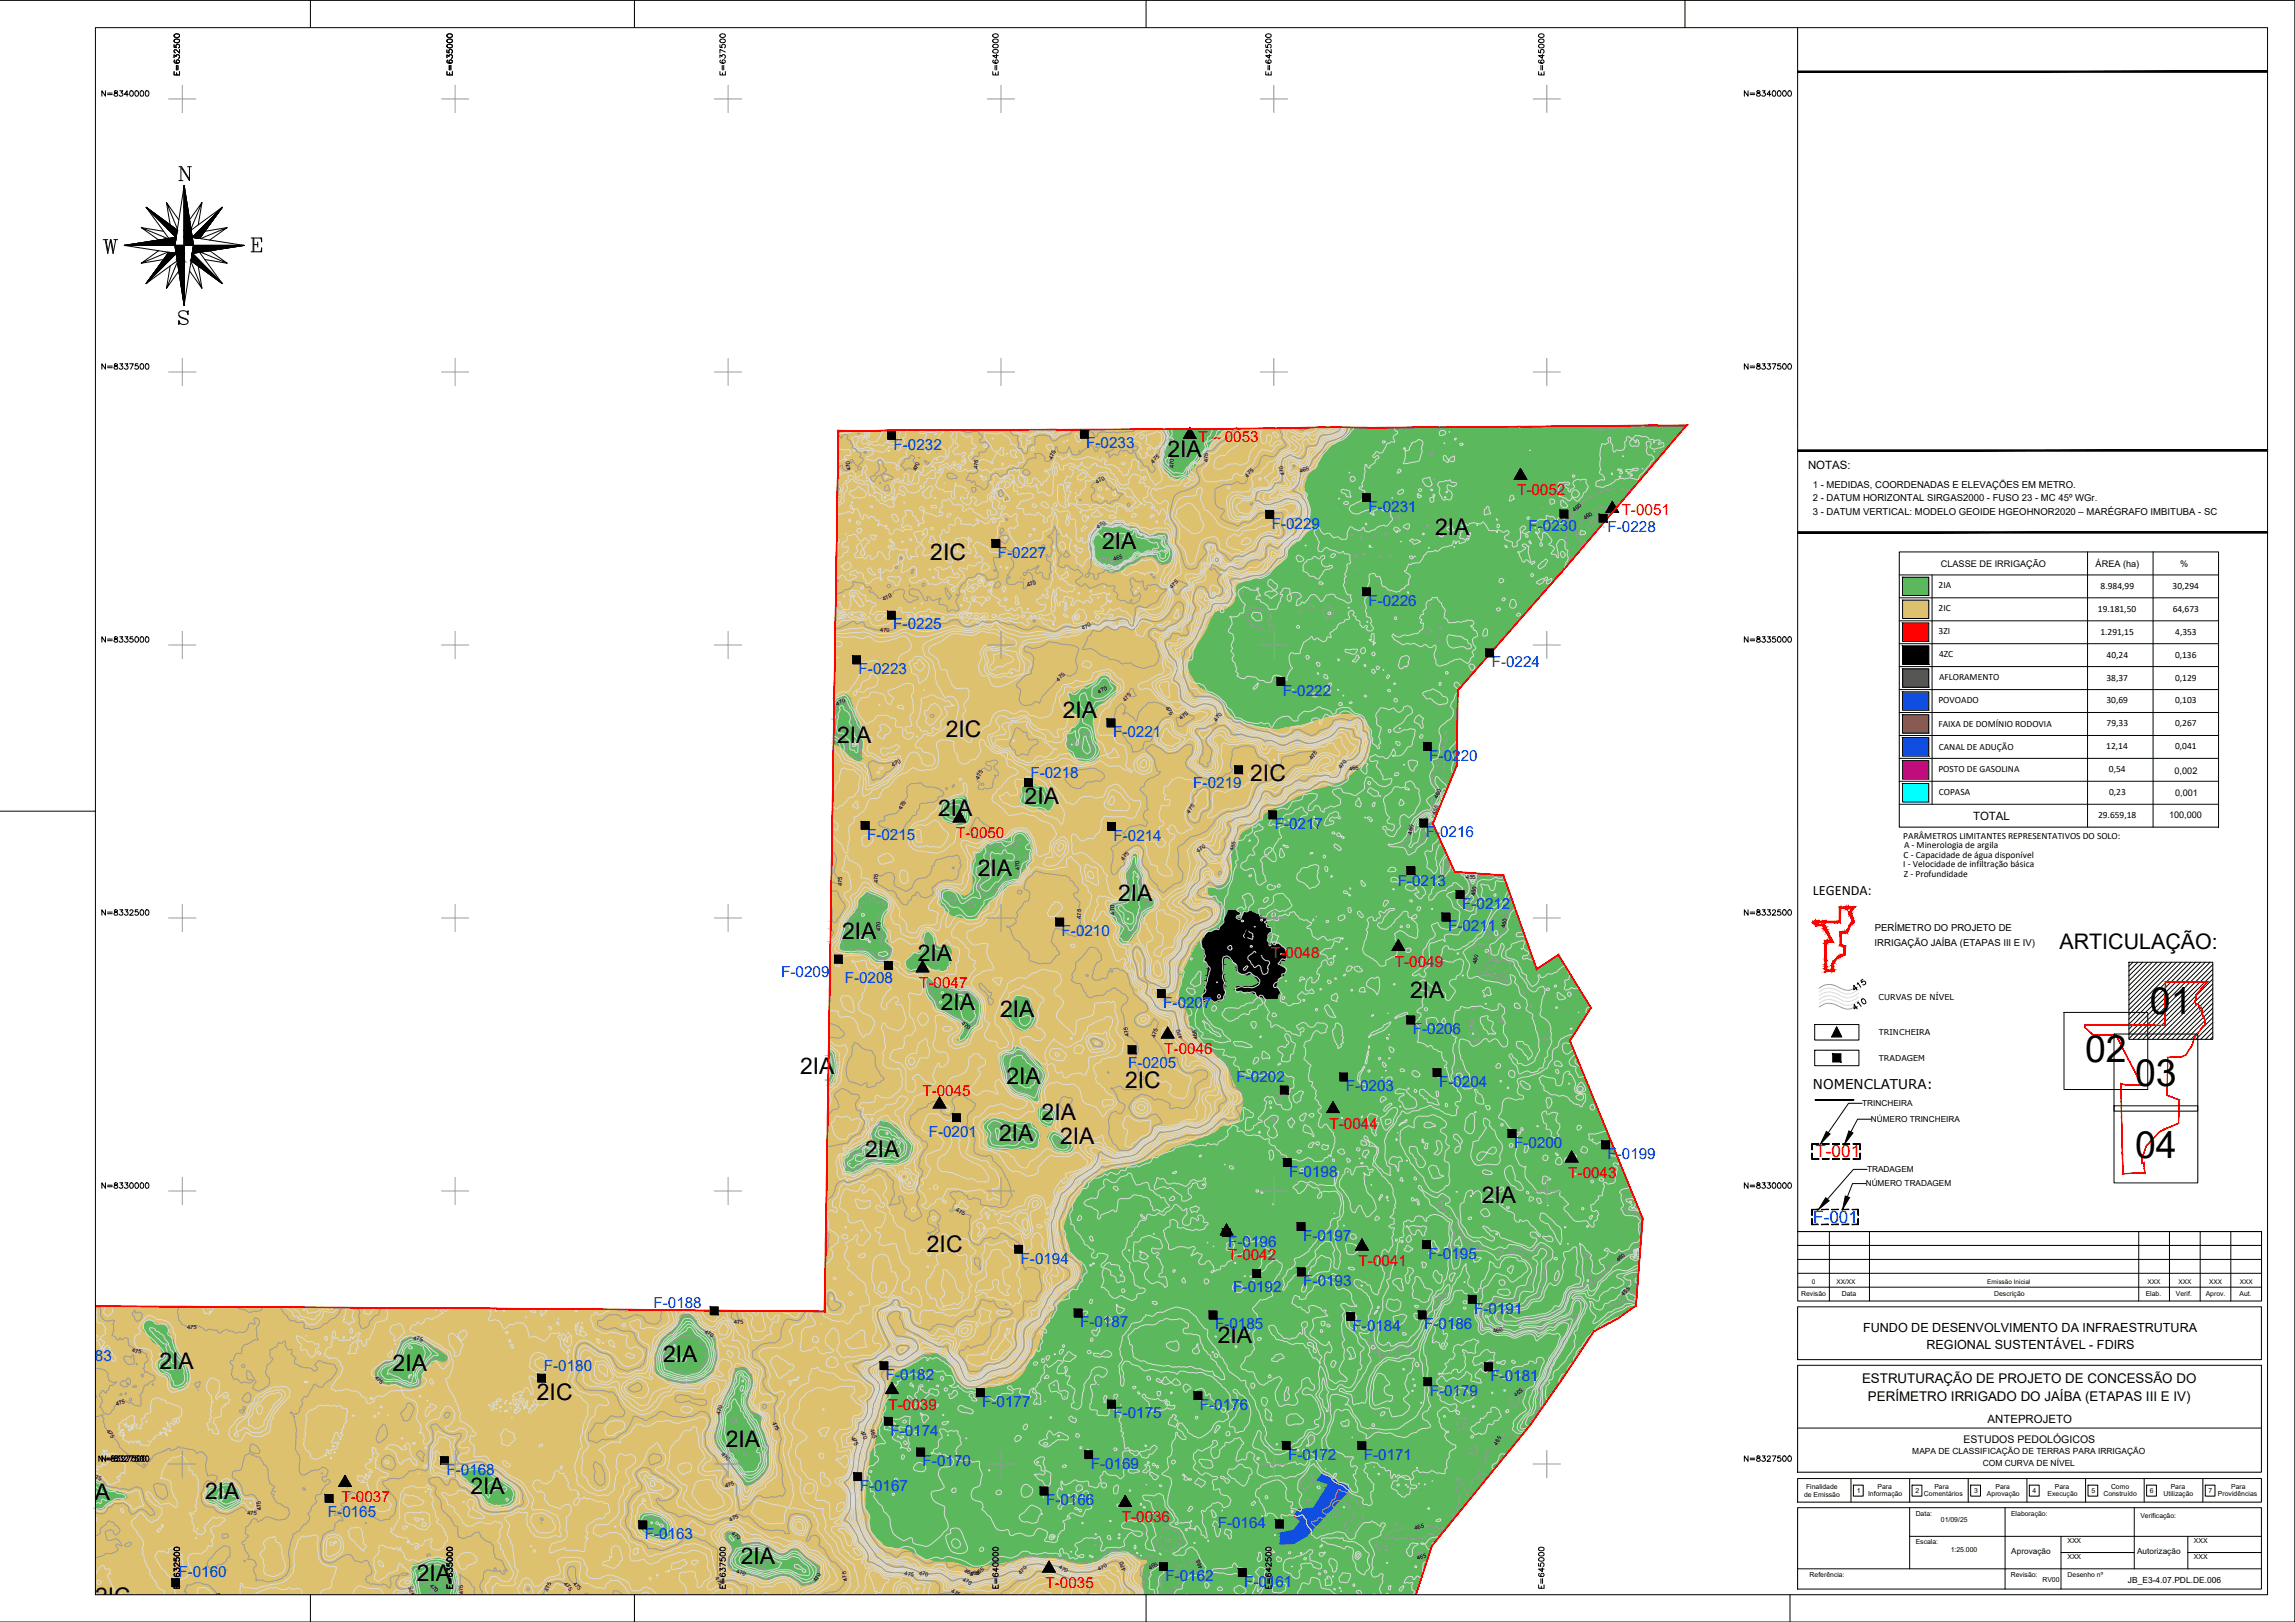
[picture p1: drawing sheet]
<svg xmlns="http://www.w3.org/2000/svg" width="841mm" height="594mm" viewBox="0 0 841 594" stroke-linecap="round" stroke-linejoin="round" font-family="sans-serif">
<defs><g id="words">
<g font-size="13.8">
<text x="787.9" y="371.5">01</text>
<text x="764.1" y="389.1">02</text>
<text x="782.4" y="397.8">03</text>
<text x="782.4" y="424.1">04</text>
</g>
<g font-size="8.4">
<text x="427.9" y="167.4">2IA</text>
<text x="525.9" y="195.9">2IA</text>
<text x="403.9" y="201.2">2IA</text>
<text x="340.9" y="204.9">2IC</text>
<text x="389.5" y="262.9">2IA</text>
<text x="346.6" y="270">2IC</text>
<text x="306.7" y="272.1">2IA</text>
<text x="458.2" y="286.2">2IC</text>
<text x="343.8" y="298.9">2IA</text>
<text x="375.5" y="294.6">2IA</text>
<text x="358.3" y="320.9">2IA</text>
<text x="409.7" y="330">2IA</text>
<text x="308.7" y="343.8">2IA</text>
<text x="446" y="345.6">4ZC</text>
<text x="336.3" y="352.1">2IA</text>
<text x="516.8" y="365.4">2IA</text>
<text x="344.8" y="370">2IA</text>
<text x="366.5" y="372.4">2IA</text>
<text x="293.2" y="393.4">2IA</text>
<text x="368.9" y="397.1">2IA</text>
<text x="412.3" y="398.4">2IC</text>
<text x="381.7" y="410.3">2IA</text>
<text x="366.1" y="417.8">2IA</text>
<text x="388.5" y="419.1">2IA</text>
<text x="317" y="423.9">2IA</text>
<text x="543" y="440.5">2IA</text>
<text x="339.7" y="458.6">2IC</text>
<text x="446.3" y="491.8">2IA</text>
<text x="58.5" y="501.5">2IA</text>
<text x="143.9" y="502.2">2IA</text>
<text x="243" y="499">2IA</text>
<text x="196.8" y="512.6">2IC</text>
<text x="266" y="530.1">2IA</text>
<text x="27.8" y="549.5">2IA</text>
<text x="75.2" y="549.1">2IA</text>
<text x="172.4" y="547.1">2IA</text>
<text x="271.4" y="572.8">2IA</text>
<text x="152.7" y="579.2">2IA</text>
<text x="34.9" y="587.3">2IC</text>
</g>
<text font-size="7.9" x="754.7" y="347.7">ARTICULAÇÃO:</text>
<text font-size="6.3" fill="#f00" x="665.3" y="423.9">T-001</text>
<text font-size="6.3" fill="#003fff" x="664.5" y="447.9">F-001</text>
<g font-size="5.6" fill="#f00">
<text x="439.2" y="161.8">T – 0053</text>
<text x="556" y="181.5">T-0052</text>
<text x="594.3" y="188.8">T-0051</text>
<text x="350.4" y="306.9">T-0050</text>
<text x="465.8" y="351">T-0048</text>
<text x="511.2" y="354">T-0049</text>
<text x="336.8" y="361.8">T-0047</text>
<text x="426.7" y="386.1">T-0046</text>
<text x="338" y="401.2">T-0045</text>
<text x="487.2" y="413.4">T-0044</text>
<text x="574.7" y="431.5">T-0043</text>
<text x="450" y="461.6">T-0042</text>
<text x="497.9" y="463.7">T-0041</text>
<text x="325.6" y="516.3">T-0039</text>
<text x="125.2" y="550.3">T-0037</text>
<text x="411.1" y="557.6">T-0036</text>
<text x="383.2" y="581.7">T-0035</text>
</g>
<g font-size="5.6" fill="#003fff">
<text x="327.4" y="164.7">F-0232</text>
<text x="398.1" y="164.3">F-0233</text>
<text x="501.4" y="187.5">F-0231</text>
<text x="466" y="193.6">F-0229</text>
<text x="560.2" y="194.7">F-0230</text>
<text x="589.1" y="195">F-0228</text>
<text x="365.7" y="204.3">F-0227</text>
<text x="501.5" y="222">F-0226</text>
<text x="327.4" y="230.6">F-0225</text>
<text x="546.7" y="244.4">F-0224</text>
<text x="314.7" y="246.9">F-0223</text>
<text x="470.1" y="254.8">F-0222</text>
<text x="407.9" y="270">F-0221</text>
<text x="523.8" y="278.6">F-0220</text>
<text x="377.6" y="284.9">F-0218</text>
<text x="437.3" y="288.5">F-0219</text>
<text x="467.1" y="303.7">F-0217</text>
<text x="317.8" y="307.6">F-0215</text>
<text x="408.1" y="307.9">F-0214</text>
<text x="522.5" y="306.7">F-0216</text>
<text x="512.2" y="324.6">F-0213</text>
<text x="535.8" y="332.9">F-0212</text>
<text x="530.6" y="341.1">F-0211</text>
<text x="389" y="343">F-0210</text>
<text x="286.3" y="357.8">F-0209</text>
<text x="309.5" y="360">F-0208</text>
<text x="426.3" y="369.2">F-0207</text>
<text x="517.7" y="378.8">F-0206</text>
<text x="413.4" y="391.3">F-0205</text>
<text x="453.1" y="396.3">F-0202</text>
<text x="493.1" y="399.7">F-0203</text>
<text x="527.3" y="398.2">F-0204</text>
<text x="340.4" y="416.4">F-0201</text>
<text x="554.8" y="420.4">F-0200</text>
<text x="589.1" y="424.5">F-0199</text>
<text x="472.4" y="431">F-0198</text>
<text x="477.5" y="454.5">F-0197</text>
<text x="450.1" y="456.7">F-0196</text>
<text x="523.5" y="461.1">F-0195</text>
<text x="374" y="462.8">F-0194</text>
<text x="452" y="473.4">F-0192</text>
<text x="477.6" y="471.1">F-0193</text>
<text x="239.5" y="479.1">F-0188</text>
<text x="540.3" y="481.1">F-0191</text>
<text x="395.8" y="486.2">F-0187</text>
<text x="445.3" y="486.9">F-0185</text>
<text x="495.7" y="487.5">F-0184</text>
<text x="521.9" y="486.8">F-0186</text>
<text x="23.3" y="498.4">F-0183</text>
<text x="199.3" y="502.3">F-0180</text>
<text x="324.7" y="505.5">F-0182</text>
<text x="546.2" y="505.9">F-0181</text>
<text x="360" y="515.3">F-0177</text>
<text x="524" y="511.4">F-0179</text>
<text x="408" y="519.5">F-0175</text>
<text x="439.7" y="516.4">F-0176</text>
<text x="326.3" y="525.8">F-0174</text>
<text x="338.1" y="537.1">F-0170</text>
<text x="399.7" y="538.1">F-0169</text>
<text x="472.1" y="534.6">F-0172</text>
<text x="499.8" y="534.7">F-0171</text>
<text x="163.6" y="540.2">F-0168</text>
<text x="315" y="546.1">F-0167</text>
<text x="383.3" y="551.4">F-0166</text>
<text x="120.2" y="555.8">F-0165</text>
<text x="236.3" y="563.7">F-0163</text>
<text x="446.2" y="559.8">F-0164</text>
<text x="65.4" y="577.7">F-0160</text>
<text x="427.1" y="579">F-0162</text>
<text x="455.9" y="581.2">F-0161</text>
</g>
<g font-size="5.3">
<text x="66.7" y="28.6" transform="rotate(-90 66.7 28.6)">E=632500</text>
<text x="266.7" y="28.6" transform="rotate(-90 266.7 28.6)">E=637500</text>
<text x="466.7" y="28.6" transform="rotate(-90 466.7 28.6)">E=642500</text>
<text x="36" y="136.5">N=8337500</text>
<text x="638.2" y="136.5">N=8337500</text>
<text x="36" y="336.5">N=8332500</text>
<text x="638.2" y="336.5">N=8332500</text>
<text x="36" y="436.4">N=8330000</text>
<text x="638.2" y="436.4">N=8330000</text>
<text x="36" y="536.6">N=8327500</text>
<text x="638.2" y="536.6">N=8327500</text>
<text x="66.7" y="582.8" transform="rotate(-90 66.7 582.8)">E=632500</text>
<text x="266.7" y="582.8" transform="rotate(-90 266.7 582.8)">E=637500</text>
<text x="466.7" y="582.8" transform="rotate(-90 466.7 582.8)">E=642500</text>
</g>
<text font-size="5.2" x="664.4" y="327.9">LEGENDA:</text>
<text font-size="5" x="664.4" y="398.8">NOMENCLATURA:</text>
<g font-size="4.9">
<text x="166.5" y="28.6" transform="rotate(-90 166.5 28.6)">E=635000</text>
<text x="366.5" y="28.6" transform="rotate(-90 366.5 28.6)">E=640000</text>
<text x="566.6" y="28.6" transform="rotate(-90 566.6 28.6)">E=645000</text>
<text x="36" y="36.3">N=8340000</text>
<text x="638.2" y="36.3">N=8340000</text>
<text x="36" y="236.4">N=8335000</text>
<text x="638.2" y="236.4">N=8335000</text>
<text x="682.4" y="506.4">ESTRUTURAÇÃO DE PROJETO DE CONCESSÃO DO</text>
<text x="684.5" y="513.1">PERÍMETRO IRRIGADO DO JAÍBA (ETAPAS III E IV)</text>
<text x="166.5" y="582.8" transform="rotate(-90 166.5 582.8)">E=635000</text>
<text x="366.5" y="582.8" transform="rotate(-90 366.5 582.8)">E=640000</text>
<text x="566.6" y="582.8" transform="rotate(-90 566.6 582.8)">E=645000</text>
</g>
<g font-size="4.6">
<text x="682.8" y="487.8">FUNDO DE DESENVOLVIMENTO DA INFRAESTRUTURA</text>
<text x="706" y="494.1">REGIONAL SUSTENTÁVEL - FDIRS</text>
</g>
<g font-size="4.2">
<text x="662.6" y="171.7">NOTAS:</text>
<text x="723.1" y="300.3">TOTAL</text>
<text x="728.3" y="521.1">ANTEPROJETO</text>
</g>
<text font-size="3.9" x="719.6" y="528.4">ESTUDOS PEDOLÓGICOS</text>
<g font-size="3.5">
<text x="664.3" y="178.6">1 - MEDIDAS, COORDENADAS E ELEVAÇÕES EM METRO.</text>
<text x="664.3" y="183.5">2 - DATUM HORIZONTAL SIRGAS2000 - FUSO 23 - MC 45º WGr.</text>
<text x="664.3" y="188.7">3 - DATUM VERTICAL: MODELO GEOIDE HGEOHNOR2020 – MARÉGRAFO IMBITUBA - SC</text>
<text x="710.4" y="215.5">2IA</text>
<text x="769.8" y="215.6">8.984,99</text>
<text x="796.2" y="215.6">30,294</text>
<text x="710.4" y="223.9">2IC</text>
<text x="768.8" y="224">19.181,50</text>
<text x="796.2" y="224">64,673</text>
<text x="710.4" y="232.3">3ZI</text>
<text x="769.7" y="232.4">1.291,15</text>
<text x="797.1" y="232.4">4,353</text>
<text x="710.6" y="240.7">4ZC</text>
<text x="772" y="240.8">40,24</text>
<text x="797.1" y="240.8">0,136</text>
<text x="710.6" y="249.1">AFLORAMENTO</text>
<text x="771.9" y="249.4">38,37</text>
<text x="797.1" y="249.4">0,129</text>
<text x="710.4" y="257.5">POVOADO</text>
<text x="771.9" y="257.6">30,69</text>
<text x="797.1" y="257.6">0,103</text>
<text x="710.4" y="266.2">FAIXA DE DOMÍNIO RODOVIA</text>
<text x="772" y="266">79,33</text>
<text x="797.1" y="266">0,267</text>
<text x="710.5" y="274.6">CANAL DE ADUÇÃO</text>
<text x="771.9" y="274.4">12,14</text>
<text x="797.1" y="274.4">0,041</text>
<text x="710.4" y="282.7">POSTO DE GASOLINA</text>
<text x="772.8" y="282.8">0,54</text>
<text x="710.5" y="291.1">COPASA</text>
<text x="772.9" y="291.2">0,23</text>
<text x="768.9" y="299.6">29.659,18</text>
<text x="697.5" y="307.3">PARÂMETROS LIMITANTES REPRESENTATIVOS DO SOLO:</text>
<text x="697.7" y="310.6">A - Minerologia de argila</text>
<text x="697.5" y="317.7">I - Velocidade de infiltração básica</text>
<text x="697.6" y="314.1">C - Capacidade de água disponível</text>
<text x="697.7" y="321.2">Z - Profundidade</text>
<text x="687" y="341.1">PERÍMETRO DO PROJETO DE</text>
<text x="687" y="346.4">IRRIGAÇÃO JAÍBA (ETAPAS III E IV)</text>
</g>
<g font-size="3.4">
<text x="711.2" y="207.5">CLASSE DE IRRIGAÇÃO</text>
<text x="768" y="207.5">ÁREA (ha)</text>
<text x="799" y="207.5">%</text>
<text x="796.9" y="283.3">0,002</text>
<text x="797.1" y="291.7">0,001</text>
<text x="794.9" y="299.7">100,000</text>
</g>
<g font-size="3.1">
<text x="700.8" y="532.7">MAPA DE CLASSIFICAÇÃO DE TERRAS PARA IRRIGAÇÃO</text>
<text x="726.6" y="536.9">COM CURVA DE NÍVEL</text>
<text x="779.8" y="579.6">JB_E3-4.07.PDL.DE.006</text>
</g>
<g font-size="3">
<text x="688.4" y="366.3">CURVAS DE NÍVEL</text>
<text x="688.6" y="379.2">TRINCHEIRA</text>
<text x="688.6" y="388.5">TRADAGEM</text>
<text x="682.5" y="405.1">TRINCHEIRA</text>
<text x="685.6" y="410.9">NÚMERO TRINCHEIRA</text>
<text x="684.2" y="429.3">TRADAGEM</text>
<text x="683.7" y="434.5">NÚMERO TRADAGEM</text>
<text x="737.1" y="569.2">Aprovação</text>
<text x="783.2" y="569.2">Autorização</text>
</g>
<g font-size="2.5">
<text x="660.1" y="474.8">Revisão</text>
<text x="674.9" y="474.8">Data</text>
<text x="730.8" y="474.8">Descrição</text>
<text x="786.3" y="474.8">Elab.</text>
<text x="797.4" y="474.8">Verif.</text>
<text x="808.3" y="474.8">Aprov.</text>
<text x="820.7" y="474.7">Aut.</text>
<text x="661.8" y="545.5">Finalidade</text>
<text x="688" y="545.3">Para</text>
<text x="708.9" y="545.3">Para</text>
<text x="731.3" y="545.3">Para</text>
<text x="753" y="545.3">Para</text>
<text x="773.6" y="545.3">Como</text>
<text x="795.5" y="545.3">Para</text>
<text x="817.7" y="545.3">Para</text>
<text x="661.1" y="548.4">de Emissão</text>
<text x="680.5" y="546.8">1</text>
<text x="684.6" y="548">Informação</text>
<text x="701.9" y="546.8">2</text>
<text x="705.1" y="548">Comentários</text>
<text x="723.4" y="546.8">3</text>
<text x="728.1" y="548">Aprovação</text>
<text x="744.8" y="546.8">4</text>
<text x="750.4" y="548">Execução</text>
<text x="766.4" y="546.8">5</text>
<text x="770.8" y="548">Construído</text>
<text x="787.9" y="546.8">6</text>
<text x="792.9" y="548">Utilização</text>
<text x="809.4" y="546.8">7</text>
<text x="812.8" y="548">Providências</text>
<text x="702" y="555.3">Data:</text>
<text x="711.3" y="557.4">01/09/25</text>
<text x="737" y="555.3">Elaboração:</text>
<text x="784.4" y="555.8">Verificação:</text>
<text x="702" y="565.6">Escala:</text>
<text x="714.8" y="568.6">1:25.000</text>
<text x="757.6" y="565">XXX</text>
<text x="804" y="565">XXX</text>
<text x="757.6" y="571">XXX</text>
<text x="804" y="571.2">XXX</text>
<text x="663.2" y="577.6">Referência:</text>
<text x="736.9" y="577.6">Revisão:</text>
<text x="748.5" y="579.3">RV00</text>
<text x="757.7" y="577.6">Desenho nº</text>
</g>
<g font-size="2.4">
<text x="663.9" y="470.1">0</text>
<text x="673" y="470.1">XX/XX</text>
<text x="728.2" y="470.1">Emissão Inicial</text>
<text x="787" y="470.1">XXX</text>
<text x="798.3" y="470.1">XXX</text>
<text x="809.5" y="470.1">XXX</text>
<text x="820.8" y="470.1">XXX</text>
</g>
<g font-size="2.1">
<text x="312" y="172.2" transform="rotate(-101 312 172.2)">470</text>
<text x="335.9" y="172.7" transform="rotate(-69 335.9 172.7)">470</text>
<text x="358.4" y="171.9" transform="rotate(-87 358.4 171.9)">475</text>
<text x="385.7" y="168.5" transform="rotate(-68 385.7 168.5)">475</text>
<text x="422.6" y="169.8" transform="rotate(-44 422.6 169.8)">475</text>
<text x="430.1" y="171.5" transform="rotate(-89 430.1 171.5)">470</text>
<text x="442.8" y="169.2" transform="rotate(-90 442.8 169.2)">475</text>
<text x="476.6" y="173.4" transform="rotate(-20 476.6 173.4)">465</text>
<text x="401.9" y="177.1" transform="rotate(-27 401.9 177.1)">470</text>
<text x="457" y="174.9" transform="rotate(-43 457 174.9)">475</text>
<text x="470.8" y="174.1" transform="rotate(-100 470.8 174.1)">470</text>
<text x="577" y="187.4" transform="rotate(-37 577 187.4)">460</text>
<text x="581" y="190.6" transform="rotate(-37 581 190.6)">460</text>
<text x="402.3" y="193.6" transform="rotate(-27 402.3 193.6)">470</text>
<text x="408.3" y="205.4" transform="rotate(-20 408.3 205.4)">465</text>
<text x="376.7" y="215.2" transform="rotate(-27 376.7 215.2)">470</text>
<text x="429.4" y="215.6" transform="rotate(-44 429.4 215.6)">475</text>
<text x="323.8" y="220.2" transform="rotate(-27 323.8 220.2)">470</text>
<text x="322.6" y="231.5" transform="rotate(-1 322.6 231.5)">470</text>
<text x="396.8" y="230.8" transform="rotate(-26 396.8 230.8)">470</text>
<text x="387.9" y="249.6" transform="rotate(-44 387.9 249.6)">475</text>
<text x="402.7" y="254.1" transform="rotate(-24 402.7 254.1)">470</text>
<text x="412.5" y="257.3" transform="rotate(-53 412.5 257.3)">475</text>
<text x="306.8" y="258.5" transform="rotate(-26 306.8 258.5)">470</text>
<text x="427.1" y="259.2" transform="rotate(59 427.1 259.2)">475</text>
<text x="432.9" y="263.5" transform="rotate(-38 432.9 263.5)">475</text>
<text x="445.9" y="264.4" transform="rotate(-53 445.9 264.4)">470</text>
<text x="327.2" y="280.8" transform="rotate(-27 327.2 280.8)">470</text>
<text x="480.9" y="278.5" transform="rotate(-54 480.9 278.5)">475</text>
<text x="491.5" y="281.7" transform="rotate(-53 491.5 281.7)">470</text>
<text x="358.7" y="285.6" transform="rotate(-62 358.7 285.6)">475</text>
<text x="494.6" y="282.3" transform="rotate(-12 494.6 282.3)">465</text>
<text x="526.8" y="292.7" transform="rotate(-65 526.8 292.7)">460</text>
<text x="330.5" y="296.8" transform="rotate(-63 330.5 296.8)">475</text>
<text x="435.9" y="298" transform="rotate(-52 435.9 298)">475</text>
<text x="526.1" y="298.5" transform="rotate(-69 526.1 298.5)">455</text>
<text x="517.4" y="305.7" transform="rotate(-79 517.4 305.7)">460</text>
<text x="452" y="311.6" transform="rotate(-75 452 311.6)">465</text>
<text x="411.7" y="315.2" transform="rotate(-51 411.7 315.2)">475</text>
<text x="439.1" y="312.4" transform="rotate(-36 439.1 312.4)">470</text>
<text x="321.8" y="323.4" transform="rotate(-90 321.8 323.4)">475</text>
<text x="373.8" y="318.6" transform="rotate(-93 373.8 318.6)">470</text>
<text x="537.3" y="321.9">455</text>
<text x="308.6" y="324.6" transform="rotate(-87 308.6 324.6)">475</text>
<text x="540.6" y="328.2" transform="rotate(-80 540.6 328.2)">460</text>
<text x="408.5" y="335" transform="rotate(-93 408.5 335)">470</text>
<text x="322.7" y="341.1" transform="rotate(-89 322.7 341.1)">470</text>
<text x="396.1" y="336.5" transform="rotate(-87 396.1 336.5)">475</text>
<text x="551.6" y="339.9" transform="rotate(-80 551.6 339.9)">460</text>
<text x="541.1" y="353.2" transform="rotate(-79 541.1 353.2)">460</text>
<text x="352.3" y="374.9" transform="rotate(40 352.3 374.9)">470</text>
<text x="413.9" y="379.5" transform="rotate(-100 413.9 379.5)">475</text>
<text x="423.4" y="380.3" transform="rotate(-73 423.4 380.3)">475</text>
<text x="433.5" y="380.2" transform="rotate(-108 433.5 380.2)">470</text>
<text x="438.9" y="380.7" transform="rotate(-98 438.9 380.7)">465</text>
<text x="350.1" y="443.7" transform="rotate(25 350.1 443.7)">475</text>
<text x="593.2" y="462.4" transform="rotate(-45 593.2 462.4)">460</text>
<text x="595" y="474.6" transform="rotate(-45 595 474.6)">455</text>
<text x="269" y="485" transform="rotate(-4 269 485)">475</text>
<text x="68.6" y="486.7" transform="rotate(3 68.6 486.7)">475</text>
<text x="151.4" y="490.7" transform="rotate(12 151.4 490.7)">475</text>
<text x="258.1" y="488.1" transform="rotate(33 258.1 488.1)">470</text>
<text x="547.5" y="488.4" transform="rotate(-16 547.5 488.4)">460</text>
<text x="48.3" y="495.2" transform="rotate(8 48.3 495.2)">475</text>
<text x="137.2" y="504.5" transform="rotate(49 137.2 504.5)">475</text>
<text x="42.8" y="515.1" transform="rotate(-21 42.8 515.1)">475</text>
<text x="555.5" y="511.8" transform="rotate(-39 555.5 511.8)">465</text>
<text x="263.7" y="518.3" transform="rotate(-69 263.7 518.3)">470</text>
<text x="283" y="521.1" transform="rotate(67 283 521.1)">475</text>
<text x="39.1" y="524" transform="rotate(58 39.1 524)">475</text>
<text x="312" y="526.5" transform="rotate(67 312 526.5)">475</text>
<text x="315.3" y="524.3" transform="rotate(67 315.3 524.3)">470</text>
<text x="318.7" y="523.7" transform="rotate(67 318.7 523.7)">465</text>
<text x="264.2" y="532.9" transform="rotate(42 264.2 532.9)">470</text>
<text x="548.6" y="529.5" transform="rotate(-58 548.6 529.5)">465</text>
<text x="33.7" y="541.6" transform="rotate(11 33.7 541.6)">475</text>
<text x="266.1" y="545.1" transform="rotate(-26 266.1 545.1)">475</text>
<text x="90.7" y="554.9" transform="rotate(-3 90.7 554.9)">475</text>
<text x="95.9" y="553" transform="rotate(-98 95.9 553)">475</text>
<text x="267.7" y="557.3" transform="rotate(-26 267.7 557.3)">475</text>
<text x="268" y="561.7" transform="rotate(39 268 561.7)">470</text>
<text x="518.6" y="560.3" transform="rotate(-15 518.6 560.3)">465</text>
<text x="353.2" y="575.6" transform="rotate(29 353.2 575.6)">465</text>
<text x="387.9" y="574.3" transform="rotate(32 387.9 574.3)">470</text>
<text x="402.8" y="575.6" transform="rotate(-29 402.8 575.6)">470</text>
<text x="412.7" y="575.2" transform="rotate(-110 412.7 575.2)">470</text>
<text x="421.4" y="575" transform="rotate(-31 421.4 575)">465</text>
<text x="440.8" y="574.2" transform="rotate(-110 440.8 574.2)">465</text>
<text x="519.5" y="571.2" transform="rotate(-16 519.5 571.2)">465</text>
<text x="157.4" y="580.8" transform="rotate(48 157.4 580.8)">470</text>
<text x="206.5" y="580.1" transform="rotate(50 206.5 580.1)">475</text>
<text x="209.9" y="580" transform="rotate(49 209.9 580)">475</text>
<text x="261.9" y="577.9" transform="rotate(59 261.9 577.9)">475</text>
<text x="269.7" y="576.2" transform="rotate(15 269.7 576.2)">470</text>
<text x="299.3" y="579.6" transform="rotate(-61 299.3 579.6)">470</text>
<text x="310.5" y="579" transform="rotate(-98 310.5 579)">475</text>
<text x="331.4" y="577" transform="rotate(10 331.4 577)">475</text>
<text x="336.7" y="576.7" transform="rotate(13 336.7 576.7)">470</text>
<text x="352.6" y="579" transform="rotate(27 352.6 579)">470</text>
<text x="355.6" y="577.1" transform="rotate(-6 355.6 577.1)">465</text>
<text x="374.1" y="576.8" transform="rotate(-46 374.1 576.8)">470</text>
<text x="66.4" y="584.6" transform="rotate(65 66.4 584.6)">475</text>
<text x="80.9" y="587" transform="rotate(-94 80.9 587)">475</text>
<text x="152.1" y="584.3" transform="rotate(-107 152.1 584.3)">475</text>
<text x="169.8" y="584" transform="rotate(-93 169.8 584)">475</text>
<text x="200.8" y="583" transform="rotate(-69 200.8 583)">475</text>
<text x="348.5" y="583.2" transform="rotate(29 348.5 583.2)">475</text>
</g>
</g></defs>
<!-- layer: 2IC -->
<g fill="#ddc16e" stroke="#ddc16e" stroke-width=".37">
<path d="M485.7 156.5h8.1z"/>
<path d="M426.1 157.2h1.8z"/>
<path d="M448.3 157.4h46.8z"/>
<path d="M307.3 157.7l10.2 .1z"/>
<path d="M445.1 160.2h47.7z"/>
<path d="M433.5 175.2h45.6z"/>
<path d="M405.7 192.4h.2z"/>
<path d="M405.7 192.4h.4z"/>
<path d="M419.1 195.6h59.9z"/>
<path d="M421.1 196.2h.6z"/>
<path d="M421.9 203.8h.5z"/>
<path d="M420.2 203.8h2.6z"/>
<path d="M419.4 203.9h3.7z"/>
<path d="M418.5 204.1h5z"/>
<path d="M393.7 254.1h.2z"/>
<path d="M492 261.1h.6z"/>
<path d="M477.7 264.9h23.7z"/>
<path d="M399.3 278.9h101.8z"/>
<path d="M353.8 292.3h20.4z"/>
<path d="M376.9 316.4h37.3z"/>
<path d="M353.1 328.4h.3z"/>
<path d="M353.1 328.4h.5z"/>
<path d="M421.5 328.9h23.7z"/>
<path d="M421.3 333h26.8z"/>
<path d="M420.3 333.9h27.9z"/>
<path d="M356.6 336.3h51.5z"/>
<path d="M345 347.4h.4z"/>
<path d="M353.1 362.6h79.2z"/>
<path d="M354.7 363h77.5z"/>
<path d="M382.1 405.8h73.3z"/>
<path d="M382.3 405.8h73.1z"/>
<path d="M371.2 411.1h10.4z"/>
<path d="M373.3 411.4h1z"/>
<path d="M379.1 420.3h6.9z"/>
<path d="M366.1 420.7h1z"/>
<path d="M371.8 420.8h14.8z"/>
<path d="M320.5 426.2h.3z"/>
<path d="M35 479.2l146.9 .1z"/>
<path d="M35 479.4l185.6 .1z"/>
<path d="M35 479.7l219.6 .2h-219.6z"/>
<path d="M35 480.1l267.1 .3h-267.1z"/>
<path d="M35 480.5l351.1 .3h-351.1z"/>
<path d="M35 480.9l350.9 .3h-350.9z"/>
<path d="M35 481.3l350.7 .2h-350.7z"/>
<path d="M35 481.6l215.1 .2z"/>
<path d="M35 482.5l214.1 1.3h-214.1z"/>
<path d="M35 483.8h18.8z"/>
<path d="M35 484.1h18.6z"/>
<path d="M35 484.7l18.2 .1z"/>
<path d="M35 485.3l18 .1z"/>
<path d="M35 486.3h17.9z"/>
<path d="M35 486.8l17.8 .1z"/>
<path d="M35 487.3l17.9 .1z"/>
<path d="M35 487.8l18.5 .1z"/>
<path d="M35 488h18.6z"/>
<path d="M35 488.2h18.8z"/>
<path d="M35 488.4l19 .1z"/>
<path d="M35 488.6h19.1z"/>
<path d="M35 489h19.4z"/>
<path d="M35 489.1h19.5z"/>
<path d="M35 489.2h19.6z"/>
<path d="M35 489.3h19.7z"/>
<path d="M35 489.5l19.9 .1z"/>
<path d="M35 490.2l20.5 .2h-20.5z"/>
<path d="M35 490.6l20.7 .1z"/>
<path d="M35 491l21 .1z"/>
<path d="M35 491.2h21.1z"/>
<path d="M35 491.5l21.5 .1z"/>
<path d="M35 491.7h21.6z"/>
<path d="M35 491.9l22.1 .1z"/>
<path d="M35 492.2l22.7 .2z"/>
<path d="M35 492.4l23 .1z"/>
<path d="M35 492.6h23.1z"/>
<path d="M35 492.7l23.3 .1z"/>
<path d="M35 492.8l23.4 .1z"/>
<path d="M35 493l23.5 .1z"/>
<path d="M35 493.2h23.6z"/>
<path d="M35 493.3h23.7z"/>
<path d="M35 493.6l23.9 .1z"/>
<path d="M35 493.9h24z"/>
<path d="M35 494.1l24.1 .1z"/>
<path d="M35 494.3h24.2z"/>
<path d="M35 494.6h24.4z"/>
<path d="M35 494.8l24.4 .1z"/>
<path d="M35 495.2l24.6 .2z"/>
<path d="M35 495.6l24.7 .1z"/>
<path d="M35 495.9h24.8z"/>
<path d="M35 496l24.8 .1z"/>
<path d="M35 496.3l24.9 .1z"/>
<path d="M35 496.5h24.9z"/>
<path d="M35 496.6l24.9 .1z"/>
<path d="M344.6 496.7h34.7z"/>
<path d="M35 497l24.9 .2z"/>
<path d="M35 497.3h24.9z"/>
<path d="M35 497.4h24.8z"/>
<path d="M35 497.6h24.7z"/>
<path d="M35 497.7h24.6z"/>
<path d="M35 497.8h24.5z"/>
<path d="M159.6 497.9h.2z"/>
<path d="M35 497.9h24.4z"/>
<path d="M35 498h24.2z"/>
<path d="M35 498.2l23.8 .1z"/>
<path d="M35 498.4l23.5 .1z"/>
<path d="M35 498.7h23.4z"/>
<path d="M35 498.8l23.3 .1z"/>
<path d="M35 499.2l23.2 .2z"/>
<path d="M35 499.8l23.2 .3h-23.2z"/>
<path d="M35 500.4l23.2 .1z"/>
<path d="M35 500.8l23.2 .1z"/>
<path d="M35 501.2l23.3 .2z"/>
<path d="M35 501.6l23.5 .1z"/>
<path d="M35 502l24 .1z"/>
<path d="M35 502.3l24.3 .1z"/>
<path d="M35 502.7l24.8 .1z"/>
<path d="M35 503.1l25.5 .2z"/>
<path d="M35 503.4l25.8 .1z"/>
<path d="M35 503.6h26z"/>
<path d="M35 503.7l26.2 .1z"/>
<path d="M35 503.9h26.3z"/>
<path d="M35 504h26.3z"/>
<path d="M35 504.1h26.4z"/>
<path d="M35 504.5l26.7 .1z"/>
<path d="M35 504.8l26.9 .2z"/>
<path d="M35 505.1l27 .1z"/>
<path d="M35 505.2h27z"/>
<path d="M35 505.3h27.1z"/>
<path d="M35 505.9l27.4 .3h-27.4z"/>
<path d="M35 506.2h27.4z"/>
<path d="M144.1 506.7h1z"/>
<path d="M143.7 506.7h1.6z"/>
<path d="M35 506.6l27.8 .1z"/>
<path d="M35 507l28 .2z"/>
<path d="M35 507.3l28.2 .1z"/>
<path d="M35 507.6l28.5 .1z"/>
<path d="M35 507.8l28.9 .1z"/>
<path d="M35 508.2l29.7 .1z"/>
<path d="M35 508.4h29.8z"/>
<path d="M35 508.5h30.2z"/>
<path d="M35 508.6h30.7z"/>
<path d="M35 508.6h232.4z"/>
<path d="M358.3 508.9h.7z"/>
<path d="M35 508.7l232.3 .2h-232.3z"/>
<path d="M35 509h232.2z"/>
<path d="M35 509.1l232.2 .1z"/>
<path d="M35 509.2h232.2z"/>
<path d="M35 509.4l231.9 .4h-231.9z"/>
<path d="M35 510.2l231.4 .8h-231.4z"/>
<path d="M35 511.1l231.3 .3h-231.3z"/>
<path d="M35 511.4l231.2 .1z"/>
<path d="M35 511.7l230.9 .6h-230.9z"/>
<path d="M35 512.4l230.8 .2h-230.8z"/>
<path d="M35 512.8l230.6 .3h-230.6z"/>
<path d="M35 513.2h230.5z"/>
<path d="M35 513.2l230.5 .1z"/>
<path d="M35 513.3l230.4 .1z"/>
<path d="M35 513.5l230.3 .3h-230.3z"/>
<path d="M35 514.3l229.7 1h-229.7z"/>
<path d="M35 516.2l228.4 2h-228.4z"/>
<path d="M35 519.3l228.1 2.2h-228.1z"/>
<path d="M35 522.2l227.6 1.5h-227.6z"/>
<path d="M35 523.7l227.6 .1z"/>
<path d="M35 523.9l227.5 .5h-227.5z"/>
<path d="M35 524.5l227.4 .3h-227.4z"/>
<path d="M35 524.9l227.2 .6h-227.2z"/>
<path d="M35 525.6l227.1 .4h-227.1z"/>
<path d="M35 526.1l227 .4h-227z"/>
<path d="M35 526.5l227 .1z"/>
<path d="M35 526.6l227.4 1.1h-227.4z"/>
<path d="M35 527.7l227.5 .4h-227.5z"/>
<path d="M35 528.1l227.7 .4h-227.7z"/>
<path d="M35 528.6l228.1 .9h-228.1z"/>
<path d="M35 529.6l228.1 .3h-228.1z"/>
<path d="M35 529.9l228.3 .1z"/>
<path d="M35 530.1l228.9 .7h-228.9z"/>
<path d="M35 530.8l229.2 .4h-229.2z"/>
<path d="M35 531.3l230 .9h-230z"/>
<path d="M35 532.3l230.3 .3h-230.3z"/>
<path d="M35 532.6l230.4 .1z"/>
<path d="M35 532.8l230.7 .3h-230.7z"/>
<path d="M35 533.1l230.8 .1z"/>
<path d="M35 533.2l230.8 .1z"/>
<path d="M35 533.3l230.9 .1z"/>
<path d="M35 533.4l230.9 .1z"/>
<path d="M35 533.5h231z"/>
<path d="M35 533.6l231.1 .2z"/>
<path d="M35 533.8l231.4 .3h-231.4z"/>
<path d="M35 534.2l232.4 1.3h-232.4z"/>
<path d="M35 535.5l232.7 .5h-232.7z"/>
<path d="M35 536l233.1 .5h-233.1z"/>
<path d="M35 536.5l233.7 .9h-233.7z"/>
<path d="M35 537.4l233.9 .3h-233.9z"/>
<path d="M35 537.7l234 .2z"/>
<path d="M35 537.9h234z"/>
<path d="M35 537.9h139.2z"/>
<path d="M35 537.9l137.5 .1z"/>
<path d="M35 538l137.1 .1z"/>
<path d="M35 538.1h137z"/>
<path d="M35 538.1h136.7z"/>
<path d="M35 538.2h136.2z"/>
<path d="M35 538.2l136 .1z"/>
<path d="M35 538.3l135.7 .2z"/>
<path d="M35 538.5h135.6z"/>
<path d="M35 538.6l134.8 .5h-134.8z"/>
<path d="M35 539.1l134.5 .3h-134.5z"/>
<path d="M35 539.4h134.4z"/>
<path d="M35 539.5l134.4 .3h-134.4z"/>
<path d="M35 539.8l134.3 .1z"/>
<path d="M35 540l134.3 .1z"/>
<path d="M35 540.1l134.4 .2h-134.4z"/>
<path d="M35 540.3l134.5 .2h-134.5z"/>
<path d="M35 540.5l134.6 .1z"/>
<path d="M35 540.6l135 .5h-135z"/>
<path d="M35 541.1l135.2 .3h-135.2z"/>
<path d="M35 541.4l135.6 .4h-135.6z"/>
<path d="M35 541.8l135.9 .3h-135.9z"/>
<path d="M35 542.1h135.9z"/>
<path d="M35 542.2l136.4 .4h-136.4z"/>
<path d="M35 542.6h136.5z"/>
<path d="M35 542.6l136.7 .2z"/>
<path d="M39.7 545.6h36.7z"/>
<path d="M44.2 548.9h31.7z"/>
<path d="M43.1 548.9h32.8z"/>
<path d="M35 552.7h1z"/>
<path d="M35 552.7h1.4z"/>
<path d="M35 552.8h282.6z"/>
<path d="M35 553.1l283.2 .9h-283.2z"/>
<path d="M35 554h283.3z"/>
<path d="M35 554h202z"/>
<path d="M35 554.1l201 .1z"/>
<path d="M239.3 554.3h79.1z"/>
<path d="M35 554.2l200.5 .2z"/>
<path d="M35 554.6l199.9 .4h-199.9z"/>
<path d="M35 555.1l199.7 .2h-199.7z"/>
<path d="M242 555.3h76.7z"/>
<path d="M35 555.5l199.3 .5h-199.3z"/>
<path d="M35 556.1l199.2 .3h-199.2z"/>
<path d="M35 556.8l199 .8h-199z"/>
<path d="M35 557.8l199 .3h-199z"/>
<path d="M35 558.3l199.2 .6h-199.2z"/>
<path d="M35 559l199.3 .2z"/>
<path d="M35 559.3l199.6 .3h-199.6z"/>
<path d="M35 559.9l200.4 .6h-200.4z"/>
<path d="M35 560.6l200.8 .2h-200.8z"/>
<path d="M35 561l201.2 .2h-201.2z"/>
<path d="M35 561.4l201.7 .3h-201.7z"/>
<path d="M35 561.8l202.2 .2h-202.2z"/>
<path d="M35 562.1l202.8 .2h-202.8z"/>
<path d="M35 562.4l203.1 .1z"/>
<path d="M35 562.5l203.7 .3h-203.7z"/>
<path d="M35 562.8l204.1 .2z"/>
<path d="M35 563l204.6 .1z"/>
<path d="M35 563.2l205.5 .1z"/>
<path d="M35 563.3l205.8 .1z"/>
<path d="M35 563.5l206.3 .1z"/>
<path d="M35 563.6h206.8z"/>
<path d="M243.2 563.9h23.2z"/>
<path d="M35 563.7l207.7 .2z"/>
<path d="M35 563.9h231.4z"/>
<path d="M35 564.5l233 1.6h-233z"/>
<path d="M35 566.6l233.5 1.5h-233.5z"/>
<path d="M410.8 568.4h1z"/>
<path d="M285.1 569.2h.2z"/>
<path d="M385 570.2h.5z"/>
<path d="M295.1 570.3h43.3z"/>
<path d="M35 568.8l232.1 1.7h-232.1z"/>
<path d="M35 570.6l232.1 .4h-232.1z"/>
<path d="M35 571l124.6 .1z"/>
<path d="M35 571.1l123.5 .1z"/>
<path d="M35 571.2h122.9z"/>
<path d="M35 571.3l122.3 .1z"/>
<path d="M35 571.6l120.6 .4h-120.6z"/>
<path d="M35 572.2l119.2 .4h-119.2z"/>
<path d="M35 572.6l118.9 .1z"/>
<path d="M35 572.7l118.5 .1z"/>
<path d="M35 572.9l117.4 .1z"/>
<path d="M35 573.1l117 .1z"/>
<path d="M35 573.4l116.6 .2h-116.6z"/>
<path d="M35 573.8l116.2 .2h-116.2z"/>
<path d="M35 574.2l116 .2h-116z"/>
<path d="M35 574.8l115.8 .4h-115.8z"/>
<path d="M35 575.4l115.8 .3h-115.8z"/>
<path d="M35 575.9l115.8 .4h-115.8z"/>
<path d="M286.6 577.1h1.6z"/>
<path d="M35 576.7l116 .7h-116z"/>
<path d="M35 577.5l116.1 .1z"/>
<path d="M35 577.7h116.1z"/>
<path d="M35 577.8l116.1 .1z"/>
<path d="M35 578l116.2 .2z"/>
<path d="M300.1 578.3h118.7z"/>
<path d="M35 578.5l116.1 .4h-116.1z"/>
<path d="M35 579l116.1 .3h-116.1z"/>
<path d="M296 580.2h122.9z"/>
<path d="M35 579.6l116.3 .6h-116.3z"/>
<path d="M35 580.4l116.4 .3h-116.4z"/>
<path d="M35 581l116.8 .5h-116.8z"/>
<path d="M35 581.6l116.8 .1z"/>
<path d="M35 581.9l116.9 .2h-116.9z"/>
<path d="M35 582.2l117 .2h-117z"/>
<path d="M35 582.9l117.3 .8h-117.3z"/>
<path d="M35 583.9l67.6 .1z"/>
<path d="M485.7 156.5l9.9 .1zM483.5 156.6h12.1z"/>
<path d="M483.5 156.6h12.1zM472.4 156.7h23.2z"/>
<path d="M472.4 156.7l23 .2 .2-.2zM466.9 156.9l5.5-.2 23 .2z"/>
<path d="M466.9 156.9h28.5zM453.3 156.9h42.1z"/>
<path d="M453.3 156.9l42 .3 .1-.3zM448.6 157.2l4.7-.3 42 .3z"/>
<path d="M426.1 157.2l1.8 .2zM387.2 157.4h40.7z"/>
<path d="M448.6 157.2l46.5 .2 .2-.2zM448.3 157.4l.3-.2 46.5 .2zM448.2 157.4h46.9z"/>
<path d="M387.2 157.4l40.7 .1zM334.5 157.5h93.4z"/>
<path d="M334.5 157.5l93.4 .1zM327.5 157.6h100.4z"/>
<path d="M327.5 157.6l100.4 .1zM323.1 157.7h104.8z"/>
<path d="M323.1 157.7l104.8 .1zM317.5 157.8h110.4z"/>
<path d="M307.3 157.8l120.6 .3v-.3zM307.3 157.8l120.6 .3h-120.6z"/>
<path d="M307.3 158.1l120.6 .2zM307.3 158.1l120.6 .2z"/>
<path d="M307.3 158.3h120.6zM307.3 158.3l120.6 .2z"/>
<path d="M448.2 157.4l46.2 1.2 .7-1.2zM446.8 158.6l1.4-1.2 46.2 1.2z"/>
<path d="M446.8 158.6h47.6zM446.6 158.7h47.7z"/>
<path d="M446.6 158.7h47.7zM446.5 158.8h47.7z"/>
<path d="M307.3 158.5l120.6 .3v-.3zM307.3 158.5l120.6 .3h-120.6z"/>
<path d="M446.5 158.8l47.6 .2 .1-.2zM446.2 159l.3-.2 47.6 .2zM446.2 159h47.9zM446.2 159h47.9z"/>
<path d="M307.3 158.8l120.5 .3 .1-.3zM307.3 158.8l120.5 .3h-120.5z"/>
<path d="M446.2 159h47.9zM446.2 159l47.7 .1h-47.8z"/>
<path d="M446.1 159.1h47.8zM446.1 159.1l47.8 .1z"/>
<path d="M446 159.2l47.6 .3 .3-.3zM446 159.2l47.6 .3h-47.9z"/>
<path d="M445.7 159.5h47.9zM445.7 159.5l47.8 .1z"/>
<path d="M445.6 159.6h47.9zM445.6 159.6l47.7 .1z"/>
<path d="M445.5 159.7h47.8zM445.5 159.7l47.7 .1z"/>
<path d="M445.4 159.8l47.4 .4 .4-.4zM445.4 159.8l47.4 .4h-47.7zM445.1 160.2h47.7z"/>
<path d="M307.3 159.1l120.3 1.1 .2-1.1zM307.3 159.1l120.3 1.1h-120.3z"/>
<path d="M307.3 160.2l120.1 .6 .2-.6zM307.3 160.2l120.1 .6h-120.1z"/>
<path d="M445.1 160.2l46.6 .8 1.1-.8zM445.1 160.2l46.6 .8h-47.4z"/>
<path d="M444.3 161l47.2 .2 .2-.2zM444.3 161l47.2 .2h-47.3z"/>
<path d="M444.2 161.2h47.3zM444.2 161.2l47.2 .1z"/>
<path d="M444.1 161.3h47.3zM444.1 161.3l47.1 .2h-47.2z"/>
<path d="M444 161.5l46.8 .2 .4-.2zM444 161.5l46.8 .2h-47z"/>
<path d="M443.8 161.7h47zM443.7 161.8h47z"/>
<path d="M443.7 161.8h47zM443.7 161.8l46.7 .1h-46.8z"/>
<path d="M443.6 161.9h46.8zM443.6 161.9l46.8 .1z"/>
<path d="M307.3 160.8l119.9 1.3 .2-1.3zM307.3 160.8l119.9 1.3h-120z"/>
<path d="M443.6 162l46.5 .2 .3-.2zM443.6 162l46.5 .2h-46.7z"/>
<path d="M307.2 162.1l119.9 .2 .1-.2zM307.2 162.1l119.9 .2h-119.9z"/>
<path d="M443.4 162.2l45.9 .4 .8-.4zM443.4 162.2l45.9 .4h-46.2z"/>
<path d="M307.2 162.3l119.8 .4 .1-.4zM307.2 162.3l119.8 .4h-119.8z"/>
<path d="M443.1 162.6l45.8 .2 .4-.2zM443.1 162.6l45.8 .2h-45.9z"/>
<path d="M443 162.8h45.9zM443 162.8l45.7 .1z"/>
<path d="M442.9 162.9l45.4 .3 .4-.3zM442.9 162.9l45.4 .3h-45.5z"/>
<path d="M442.8 163.2h45.4zM442.8 163.2h45.5z"/>
<path d="M442.8 163.2h45.4zM442.8 163.2l45.2 .2z"/>
<path d="M442.8 163.4l44.8 .2 .4-.2zM442.8 163.4l44.8 .2h-44.9z"/>
<path d="M442.7 163.6h44.9zM442.7 163.6l44.7 .2z"/>
<path d="M307.2 162.7l119.4 1.1 .4-1.1zM307.2 162.7l119.4 1.1h-119.4z"/>
<path d="M307.2 163.8l119.3 .4 .1-.4zM307.2 163.8l119.3 .4h-119.3z"/>
<path d="M307.2 164.2l119.2 .4 .1-.4zM307.2 164.2l119.2 .4h-119.2z"/>
<path d="M442.7 163.8l43.5 .9 1.2-.9zM442.7 163.8l43.5 .9h-43.6z"/>
<path d="M442.6 164.7h43.6zM442.6 164.7l43.3 .2h-43.5z"/>
<path d="M442.4 164.9l43.1 .4 .4-.4zM442.4 164.9l43.1 .4h-43.3zM442.2 165.3h43.3zM442.2 165.3h43.3z"/>
<path d="M442.2 165.3l43.1 .3 .2-.3zM442.2 165.3l43.1 .3h-43.4z"/>
<path d="M307.2 164.6l119.1 1.1 .1-1.1zM307.2 164.6l119.1 1.1h-119.1z"/>
<path d="M441.9 165.6l43.2 .3 .2-.3zM441.9 165.6l43.2 .3h-43.4z"/>
<path d="M307.2 165.7l119.1 .4v-.4zM307.2 165.7l119.1 .4h-119.1z"/>
<path d="M441.7 165.9l43.1 .5 .3-.5zM441.7 165.9l43.1 .5h-43.6z"/>
<path d="M441.2 166.4l43.5 .2 .1-.2zM441.2 166.4l43.5 .2h-43.8z"/>
<path d="M440.9 166.6l43.5 .5 .3-.5zM440.9 166.6l43.5 .5h-44z"/>
<path d="M307.2 166.1l118.8 1.1 .3-1.1zM307.2 166.1l118.8 1.1h-118.9z"/>
<path d="M440.4 167.1l43.6 .9 .4-.9zM440.4 167.1l43.6 .9h-44.4z"/>
<path d="M439.6 168l44.3 .2 .1-.2zM439.6 168l44.3 .2h-44.5z"/>
<path d="M307.1 167.2l118.7 1.2 .2-1.2zM307.1 167.2l118.7 1.2h-118.7z"/>
<path d="M439.4 168.2l44.3 .4 .2-.4zM439.4 168.2l44.3 .4h-44.7z"/>
<path d="M439 168.6h44.7zM439 168.6l44.7 .1z"/>
<path d="M307.1 168.4l118.6 .5 .1-.5zM307.1 168.4l118.6 .5h-118.6z"/>
<path d="M439 168.7l44.6 .2 .1-.2zM439 168.7l44.6 .2h-44.8z"/>
<path d="M438.8 168.9l44.7 .3 .1-.3zM438.8 168.9l44.7 .3h-44.8z"/>
<path d="M438.7 169.2l44.7 .2 .1-.2zM438.7 169.2l44.7 .2h-45z"/>
<path d="M307.1 168.9l118.8 1.2-.2-1.2zM307.1 168.9l118.8 1.2h-118.8z"/>
<path d="M438.4 169.4l44.8 .8 .2-.8zM438.4 169.4l44.8 .8h-45.3z"/>
<path d="M437.9 170.2l45.3 .4v-.4zM437.9 170.2l45.3 .4h-45.6z"/>
<path d="M307.1 170.1l118.9 .5-.1-.5zM307.1 170.1l118.9 .5h-118.9z"/>
<path d="M437.6 170.6l45.5 .2 .1-.2zM437.6 170.6l45.5 .2h-45.6zM437.5 170.8h45.6zM437.5 170.8h45.6z"/>
<path d="M437.5 170.8h45.6zM437.5 170.8l45.5 .2h-45.6z"/>
<path d="M437.4 171l45.5 .2 .1-.2zM437.4 171l45.5 .2h-45.7z"/>
<path d="M437.2 171.2h45.7zM437.2 171.2l45.6 .1zM437.1 171.3h45.7zM437.1 171.3h45.7z"/>
<path d="M437.1 171.3h45.7zM437.1 171.3l45.5 .1h-45.6z"/>
<path d="M307.1 170.6l119.5 .9-.6-.9zM307.1 170.6l119.5 .9h-119.5z"/>
<path d="M307.1 171.5l119.8 .5-.3-.5zM307.1 171.5l119.8 .5h-119.9z"/>
<path d="M437 171.4l44.8 .6 .8-.6zM437 171.4l44.8 .6h-45.3z"/>
<path d="M436.5 172l44.7 .4 .6-.4zM436.5 172l44.7 .4h-45z"/>
<path d="M436.2 172.4h45zM436.2 172.4l45 .1z"/>
<path d="M307 172l120.4 .6-.5-.6zM307 172l120.4 .6h-120.4z"/>
<path d="M436.2 172.5l44.6 .4 .4-.4zM436.2 172.5l44.6 .4h-44.9z"/>
<path d="M435.9 172.9l44.4 .5 .5-.5zM435.9 172.9l44.4 .5h-44.8z"/>
<path d="M435.5 173.4h44.8zM435.5 173.4l44.6 .1h-44.7z"/>
<path d="M307 172.6l121.5 1-1.1-1zM307 172.6l121.5 1h-121.5z"/>
<path d="M435.4 173.5l44.3 .4 .4-.4zM435.4 173.5l44.3 .4h-44.5z"/>
<path d="M307 173.6l121.9 .4-.4-.4zM307 173.6l121.9 .4h-121.9z"/>
<path d="M307 174l122.3 .3-.4-.3zM307 174l122.3 .3h-122.3z"/>
<path d="M435.2 173.9l44.1 .7 .4-.7zM435.2 173.9l44.1 .7h-44.5z"/>
<path d="M307 174.3l122.9 .3-.6-.3zM307 174.3l122.9 .3h-122.9z"/>
<path d="M434.8 174.6h44.5zM434.8 174.6l44.5 .1z"/>
<path d="M307 174.6l123.7 .3-.8-.3zM307 174.6l123.7 .3h-123.7z"/>
<path d="M434.7 174.7l44.5 .4 .1-.4zM434.3 175.1l.4-.4 44.5 .4z"/>
<path d="M307 174.9l124.2 .2zM307 174.9l124.2 .2z"/>
<path d="M434.3 175.1h44.9zM433.5 175.2h45.6zM433.5 175.2h45.6z"/>
<path d="M433.5 175.2h45.6zM433.1 175.2h46z"/>
<path d="M307 175.1l125.2 .1zM307 175.1l125.2 .1z"/>
<path d="M433.1 175.2h46zM432.7 175.3h46.4z"/>
<path d="M307 175.2l125.7 .1zM307 175.2l125.7 .1z"/>
<path d="M307 175.3l171.6 1.5 .5-1.5zM307 175.3l171.6 1.5h-171.6z"/>
<path d="M307 176.8l171.5 .7 .1-.7zM307 176.8l171.5 .7h-171.5z"/>
<path d="M307 177.5l171.3 .8 .2-.8zM307 177.5l171.3 .8h-171.3z"/>
<path d="M307 178.3l171.5 1.2-.2-1.2zM307 178.3l171.5 1.2h-171.5z"/>
<path d="M307 179.5l171.7 .6-.2-.6zM307 179.5l171.7 .6h-171.8z"/>
<path d="M306.9 180.1l172.2 1.5-.4-1.5zM306.9 180.1l172.2 1.5h-172.2z"/>
<path d="M306.9 181.6l172.4 .6-.2-.6zM306.9 181.6l172.4 .6h-172.4z"/>
<path d="M306.9 182.2l172.8 1.7-.4-1.7zM306.9 182.2l172.8 1.7h-172.8z"/>
<path d="M306.9 183.9l172.9 .6-.1-.6zM306.9 183.9l172.9 .6h-172.9z"/>
<path d="M306.9 184.5l173 .4-.1-.4zM306.9 184.5l173 .4h-173z"/>
<path d="M306.9 184.9l173.1 .4-.1-.4zM306.9 184.9l173.1 .4h-173.2z"/>
<path d="M306.8 185.3l173.4 1.4-.2-1.4zM306.8 185.3l173.4 1.4h-173.4z"/>
<path d="M306.8 186.7l173.5 .4-.1-.4zM306.8 186.7l173.5 .4h-173.5z"/>
<path d="M306.8 187.1l173.6 .6-.1-.6zM306.8 187.1l173.6 .6h-173.6z"/>
<path d="M306.8 187.7l173.6 .4v-.4zM306.8 187.7l173.6 .4h-173.6z"/>
<path d="M306.8 188.1l173.6 1.2v-1.2zM306.8 188.1l173.6 1.2h-173.6z"/>
<path d="M306.8 189.3l173.6 .4v-.4zM306.8 189.3l173.6 .4h-173.6z"/>
<path d="M306.8 189.7l173.7 .6-.1-.6zM306.8 189.7l173.7 .6h-173.7z"/>
<path d="M306.8 190.3l174 1.4-.3-1.4zM306.8 190.3l174 1.4h-174.1z"/>
<path d="M409.6 191.7h71.2zM409.6 191.7h71.2z"/>
<path d="M306.7 191.7h102.4zM306.7 191.7h102.9z"/>
<path d="M306.7 191.7h102.4zM306.7 191.7l101.8 .1z"/>
<path d="M410.6 191.7l70.3 .2zM410.6 191.7l70.3 .2z"/>
<path d="M411.2 191.9l69.7 .1zM411.2 191.9l69.7 .1z"/>
<path d="M306.7 191.8l100.9 .3 .9-.3zM306.7 191.8l100.9 .3h-100.9z"/>
<path d="M404.1 192.1h3.5zM404.1 192.1h3.4z"/>
<path d="M306.7 192.1h97.4zM306.7 192.1h97.3z"/>
<path d="M404.5 192.1h3zM404.5 192.1l2.7 .1z"/>
<path d="M411.4 192l69.5 .2v-.2zM411.4 192l69.5 .2h-69.1z"/>
<path d="M306.7 192.1h97.3zM306.7 192.1l96.7 .1z"/>
<path d="M404.8 192.2h2.4zM404.8 192.2l2.1 .1z"/>
<path d="M411.8 192.2l69.1 .1zM411.8 192.2l69.1 .1z"/>
<path d="M405.2 192.3h1.7zM405.2 192.3h1.5z"/>
<path d="M412 192.3h68.9zM412 192.3h68.9z"/>
<path d="M405.3 192.3h1.4zM405.3 192.3h1.3z"/>
<path d="M405.5 192.3h1.1zM405.5 192.3l.8 .1z"/>
<path d="M306.7 192.2h96.7zM306.7 192.2l96.3 .2z"/>
<path d="M405.6 192.4h.7zM405.6 192.4h.5z"/>
<path d="M412.1 192.3l68.9 .1zM412.1 192.3l68.9 .1z"/>
<path d="M412.2 192.4l68.8 .1zM412.2 192.4l68.8 .1z"/>
<path d="M412.4 192.5h68.6zM412.4 192.5h68.6z"/>
<path d="M412.5 192.5l68.5 .1zM412.5 192.5l68.5 .1z"/>
<path d="M306.7 192.4l95.9 .3 .4-.3zM306.7 192.4l95.9 .3h-95.9z"/>
<path d="M412.7 192.6l68.3 .2zM412.7 192.6l68.3 .2z"/>
<path d="M413.3 192.8h67.7zM413.3 192.8h67.7z"/>
<path d="M413.6 192.8l67.4 .1zM413.6 192.8l67.4 .1z"/>
<path d="M413.8 192.9l67.2 .1zM413.8 192.9l67.2 .1z"/>
<path d="M414.4 193h66.6zM414.4 193l66.5 .1z"/>
<path d="M414.6 193.1h66.3zM414.6 193.1l66.3 .1z"/>
<path d="M415.2 193.2h65.7zM415.2 193.2l65.6 .2z"/>
<path d="M415.7 193.4h65.1zM415.7 193.4l65 .1z"/>
<path d="M416 193.5l64.5 .2 .2-.2zM416 193.5l64.5 .2h-64.2z"/>
<path d="M306.7 192.7l95 1 .9-1zM306.7 192.7l95 1h-95z"/>
<path d="M416.3 193.7h64.2zM416.3 193.7l64.2 .1z"/>
<path d="M416.4 193.8l63.9 .2 .2-.2zM416.4 193.8l63.9 .2h-63.7z"/>
<path d="M416.6 194l63.3 .5 .4-.5zM416.6 194l63.3 .5h-62.7z"/>
<path d="M417.2 194.5h62.7zM417.2 194.5l62.6 .2z"/>
<path d="M417.3 194.7h62.5zM417.3 194.7h62.3z"/>
<path d="M306.7 193.7l94.2 1.1 .8-1.1zM306.7 193.7l94.2 1.1h-94.2z"/>
<path d="M417.5 194.7l62 .3 .1-.3zM417.5 194.7l62 .3h-61.8z"/>
<path d="M417.7 195h61.8zM417.7 195h61.7z"/>
<path d="M417.9 195h61.5zM417.9 195l61.4 .1z"/>
<path d="M306.7 194.8l93.9 .4 .3-.4zM306.7 194.8l93.9 .4h-93.9z"/>
<path d="M418.1 195.1h61.2zM418.1 195.1l61.2 .1z"/>
<path d="M418.3 195.2l60.8 .2 .2-.2zM418.3 195.2l60.8 .2h-60.3z"/>
<path d="M306.7 195.2l93.7 .3 .2-.3zM306.7 195.2l93.7 .3h-93.7z"/>
<path d="M418.8 195.4h60.3zM418.8 195.4l60.2 .2zM419.1 195.6h59.9z"/>
<path d="M424.9 195.6h54.1zM424.9 195.6h54.1z"/>
<path d="M425.5 195.6h53.5zM425.5 195.6h53.4z"/>
<path d="M425.7 195.6h53.2zM425.7 195.6h53.2z"/>
<path d="M419.1 195.6h5.8zM419.1 195.6l5.2 .1z"/>
<path d="M419.4 195.7h4.9zM419.4 195.7l4.5 .1z"/>
<path d="M419.7 195.8h4.2zM419.7 195.8h3.8z"/>
<path d="M425.9 195.6l52.8 .3 .2-.3zM425.9 195.6l52.8 .3h-52.2z"/>
<path d="M419.9 195.8h3.6zM419.9 195.8l3.2 .1z"/>
<path d="M426.5 195.9h52.2zM426.5 195.9l52.1 .1z"/>
<path d="M420.2 195.9h2.9zM420.2 195.9l2.3 .2z"/>
<path d="M420.5 196.1h2zM420.5 196.1h1.6z"/>
<path d="M420.7 196.1h1.4zM420.7 196.1h1.3z"/>
<path d="M306.7 195.5l93.3 .7 .4-.7zM306.7 195.5l93.3 .7h-93.3z"/>
<path d="M420.8 196.1h1.2zM420.8 196.1l1 .1z"/>
<path d="M421 196.2h.8zM421 196.2h.7z"/>
<path d="M421.1 196.2h.5zM421.1 196.2h.5z"/>
<path d="M426.6 196l51.7 .3 .3-.3zM426.6 196l51.7 .3h-51z"/>
<path d="M427.3 196.3l50.7 .3 .3-.3zM427.3 196.3l50.7 .3h-50.4z"/>
<path d="M306.7 196.2l93.2 .5 .1-.5zM306.7 196.2l93.2 .5h-93.2z"/>
<path d="M427.6 196.6l50.3 .2 .1-.2zM427.6 196.6l50.3 .2h-50.3z"/>
<path d="M427.6 196.8l50 .2 .3-.2zM427.6 196.8l50 .2h-49.9z"/>
<path d="M427.7 197h49.9zM427.7 197h49.9z"/>
<path d="M427.7 197h49.9zM427.7 197l49.8 .1z"/>
<path d="M427.7 197.1h49.8zM427.7 197.1l49.7 .1z"/>
<path d="M427.7 197.2h49.7zM427.7 197.2l49.6 .1z"/>
<path d="M427.7 197.3h49.6zM427.7 197.3l49.4 .1z"/>
<path d="M427.7 197.4l49.4 .1zM427.7 197.4l49.4 .1z"/>
<path d="M427.7 197.5h49.4zM427.7 197.5l49.3 .1z"/>
<path d="M427.8 197.6h49.2zM427.8 197.6l48.9 .2z"/>
<path d="M306.7 196.7l92.9 1.1 .3-1.1zM306.7 196.7l92.9 1.1h-92.9z"/>
<path d="M427.9 197.8l48.3 .2 .5-.2zM427.9 197.8l48.3 .2h-48.2z"/>
<path d="M428 198l47.6 .5 .6-.5zM428 198l47.6 .5h-47.4z"/>
<path d="M428.2 198.5h47.4zM428.2 198.5l47.3 .1z"/>
<path d="M428.2 198.6l47 .3 .3-.3zM428.2 198.6l47 .3h-46.8z"/>
<path d="M306.7 197.8l92.8 1.3 .1-1.3zM306.7 197.8l92.8 1.3h-92.9z"/>
<path d="M428.4 198.9l46.4 .3 .4-.3zM428.4 198.9l46.4 .3h-46.3z"/>
<path d="M306.6 199.1l92.9 .4v-.4zM306.6 199.1l92.9 .4h-92.9z"/>
<path d="M428.5 199.2l45.9 .3 .4-.3zM428.5 199.2l45.9 .3h-45.7z"/>
<path d="M428.7 199.5l45.4 .3 .3-.3zM428.7 199.5l45.4 .3h-45.3z"/>
<path d="M428.8 199.8l45 .3 .3-.3zM428.8 199.8l45 .3h-44.8z"/>
<path d="M306.6 199.5l93.1 .8-.2-.8zM306.6 199.5l93.1 .8h-93.1z"/>
<path d="M429 200.1l44.3 .4 .5-.4zM429 200.1l44.3 .4h-44z"/>
<path d="M429.3 200.5h44zM429.3 200.5l43.8 .2z"/>
<path d="M429.3 200.7l43.4 .5 .4-.5zM429.3 200.7l43.4 .5h-43.2z"/>
<path d="M429.5 201.2h43.2zM429.5 201.2h43.2z"/>
<path d="M429.5 201.2l42.9 .3 .3-.3zM429.5 201.2l42.9 .3h-42.9z"/>
<path d="M429.5 201.5h42.9zM429.5 201.5l42.9 .1z"/>
<path d="M306.6 200.3l93.4 1.5-.3-1.5zM306.6 200.3l93.4 1.5h-93.4z"/>
<path d="M429.5 201.6l42.6 .5 .3-.5zM429.5 201.6l42.6 .5h-42.6z"/>
<path d="M306.6 201.8l93.7 1-.3-1zM306.6 201.8l93.7 1h-93.7z"/>
<path d="M306.6 202.8l93.7 .3v-.3zM306.6 202.8l93.7 .3h-93.7z"/>
<path d="M429.5 202.1l42.1 1.5 .5-1.5zM429.5 202.1l42.1 1.5h-42.2z"/>
<path d="M421.9 203.8h.8zM421.1 203.8h1.6z"/>
<path d="M421.1 203.8h1.6zM420.9 203.8h1.8z"/>
<path d="M420.9 203.8h1.9zM420.2 203.8h2.6zM420.2 203.8h2.6z"/>
<path d="M420.2 203.8h2.8zM419.7 203.8h3.3z"/>
<path d="M419.7 203.8l3.4 .1zM419.4 203.9h3.7zM419.4 203.9h3.7z"/>
<path d="M429.4 203.6l42 .3 .2-.3zM429.4 203.6l42 .3h-42z"/>
<path d="M419.4 203.9h3.8zM419.1 203.9h4.1z"/>
<path d="M306.6 203.1l94 .9-.3-.9zM306.6 203.1l94 .9h-94.1z"/>
<path d="M419.1 203.9l4.3 .1zM418.8 204h4.6z"/>
<path d="M429.4 203.9h42zM429.4 203.9l41.9 .1z"/>
<path d="M418.8 204l4.7 .1zM418.5 204.1h5zM418.5 204.1h5z"/>
<path d="M418.5 204.1h5zM418.4 204.1h5.1z"/>
<path d="M418.4 204.1h5.1zM418.3 204.1h5.2z"/>
<path d="M418.3 204.1l5.4 .1zM418.2 204.2h5.5z"/>
<path d="M418.2 204.2l5.5 .1zM418.1 204.3h5.6z"/>
<path d="M418.1 204.3l5.7 .1zM418 204.4h5.8z"/>
<path d="M306.5 204l94.1 .4v-.4zM306.5 204l94.1 .4h-94.1z"/>
<path d="M429.4 204l41.7 .4 .2-.4zM429.4 204l41.7 .4h-41.8z"/>
<path d="M418 204.4l5.9 .1zM417.8 204.5h6.1z"/>
<path d="M429.3 204.4h41.8zM429.3 204.4l41.8 .1z"/>
<path d="M417.8 204.5l6.4 .2-.3-.2zM417.5 204.7l.3-.2 6.4 .2z"/>
<path d="M429.3 204.5l41.7 .2 .1-.2zM429.3 204.5l41.7 .2h-41.9z"/>
<path d="M306.5 204.4l94.4 .4-.3-.4zM306.5 204.4l94.4 .4h-94.4z"/>
<path d="M417.5 204.7l6.9 .2-.2-.2zM417.5 204.7l6.9 .2h-7.1z"/>
<path d="M417.3 204.9l7.3 .2-.2-.2zM417 205.1l.3-.2 7.3 .2z"/>
<path d="M417 205.1l7.8 .2zM416.8 205.3h8z"/>
<path d="M306.5 204.8l94.7 .5-.3-.5zM306.5 204.8l94.7 .5h-94.7z"/>
<path d="M429.1 204.7l41.4 .7 .5-.7zM429.1 204.7l41.4 .7h-41.7z"/>
<path d="M416.8 205.3l8.2 .2-.2-.2zM416.5 205.5l.3-.2 8.2 .2z"/>
<path d="M428.8 205.4l41.6 .2 .1-.2zM428.8 205.4l41.6 .2h-41.8z"/>
<path d="M306.5 205.3l94.9 .4-.2-.4zM306.5 205.3l94.9 .4h-94.9z"/>
<path d="M428.6 205.6h41.8zM428.6 205.6l41.7 .1z"/>
<path d="M428.5 205.7h41.8zM428.4 205.8h41.8z"/>
<path d="M416.5 205.5l8.7 .4-.2-.4zM415.9 205.9l.6-.4 8.7 .4zM415.9 205.9h9.3zM415.9 205.9h9.3z"/>
<path d="M428.4 205.8l41.7 .2 .1-.2zM427.9 206l.5-.2 41.7 .2z"/>
<path d="M306.5 205.7l95.2 .4-.3-.4zM306.5 205.7l95.2 .4h-95.2z"/>
<path d="M415.9 205.9l9.8 .2zM415.5 206.1h10.2z"/>
<path d="M415.5 206.1h10.5zM415.5 206.1h10.5z"/>
<path d="M427.9 206h42.2zM427.7 206.1h42.2z"/>
<path d="M427.7 206.1l42.2 .1zM427.7 206.1l42.2 .1z"/>
<path d="M427.7 206.2h42.2zM427.4 206.2h42.5z"/>
<path d="M415.5 206.1l11.3 .1zM415.3 206.2h11.5z"/>
<path d="M427.4 206.2h42.5zM427.1 206.2h42.7z"/>
<path d="M415.3 206.2h11.8zM415.2 206.2h11.9z"/>
<path d="M415.2 206.2h54.6zM415 206.4h54.6z"/>
<path d="M306.5 206.1l95.7 .3-.5-.3zM306.5 206.1l95.7 .3h-95.7z"/>
<path d="M415 206.4h54.6zM415 206.4l54.6 .1z"/>
<path d="M414.9 206.5h54.7zM414.7 206.6h54.7z"/>
<path d="M414.7 206.6h54.7zM414.6 206.6h54.8z"/>
<path d="M414.6 206.6l54.5 .3 .3-.3zM414.2 206.9l.4-.3 54.5 .3z"/>
<path d="M414.2 206.9l54.4 .3 .5-.3zM413.7 207.2l.5-.3 54.4 .3z"/>
<path d="M306.5 206.4l96.8 .9-1.1-.9zM306.5 206.4l96.8 .9h-96.8z"/>
<path d="M306.5 207.3l97.3 .4-.5-.4zM306.5 207.3l97.3 .4h-97.3z"/>
<path d="M413.7 207.2l54.1 .7 .8-.7zM412.3 207.9l1.4-.7 54.1 .7z"/>
<path d="M306.5 207.7l97.7 .2-.4-.2zM306.5 207.7l97.7 .2h-97.7z"/>
<path d="M412.3 207.9h55.5zM412.1 208h55.5z"/>
<path d="M306.5 207.9l98.2 .3-.5-.3zM306.5 207.9l98.2 .3h-98.2z"/>
<path d="M306.5 208.2l98.7 .2-.5-.2zM306.5 208.2l98.7 .2h-98.7z"/>
<path d="M412.1 208l54.8 .5 .7-.5zM411.1 208.5l1-.5 54.8 .5z"/>
<path d="M306.5 208.4l99.4 .3-.7-.3zM306.5 208.4l99.4 .3h-99.4z"/>
<path d="M411.1 208.5h55.8zM410.8 208.7h55.9z"/>
<path d="M306.5 208.7l101 .4-1.6-.4zM306.5 208.7l101 .4h-101z"/>
<path d="M410.8 208.7l55.3 .4 .6-.4zM409.8 209.1l1-.4 55.3 .4z"/>
<path d="M306.5 209.1h101.4zM306.5 209.1h101.4z"/>
<path d="M409.8 209.1h56.3zM409.4 209.2h56.6z"/>
<path d="M409.4 209.2h56.6zM409.1 209.2h56.9z"/>
<path d="M306.5 209.1l101.7 .1zM306.5 209.1l101.7 .1z"/>
<path d="M409.1 209.2h56.9zM408.4 209.2h57.5z"/>
<path d="M306.5 209.2h101.9zM306.5 209.2h101.9z"/>
<path d="M306.5 209.2l157.8 1.2 1.6-1.2zM306.5 209.2l157.8 1.2h-157.8z"/>
<path d="M306.5 210.4l157.4 .3 .4-.3zM306.5 210.4l157.4 .3h-157.4z"/>
<path d="M306.5 210.7l157 .2 .4-.2zM306.5 210.7l157 .2h-157z"/>
<path d="M306.5 210.9l156.6 .3 .4-.3zM306.5 210.9l156.6 .3h-156.6z"/>
<path d="M306.5 211.2h156.6zM306.5 211.2l156.4 .1z"/>
<path d="M306.5 211.3h156.4zM306.5 211.3l156.1 .1z"/>
<path d="M306.5 211.4h156.1zM306.5 211.4l155.9 .1z"/>
<path d="M306.5 211.5l154.8 .3 1.1-.3zM306.5 211.5l154.8 .3h-154.9z"/>
<path d="M306.4 211.8l154.1 .3 .8-.3zM306.4 211.8l154.1 .3h-154.1z"/>
<path d="M306.4 212.1l152 .5 2.1-.5zM306.4 212.1l152 .5h-152z"/>
<path d="M306.4 212.6l151.1 .2 .9-.2zM306.4 212.6l151.1 .2h-151.1z"/>
<path d="M306.4 212.8l150 .4 1.1-.4zM306.4 212.8l150 .4h-150z"/>
<path d="M306.4 213.2l148.3 .6 1.7-.6zM306.4 213.2l148.3 .6h-148.3z"/>
<path d="M306.4 213.8l147.8 .3 .5-.3zM306.4 213.8l147.8 .3h-147.8z"/>
<path d="M306.4 214.1l147.4 .2 .4-.2zM306.4 214.1l147.4 .2h-147.4z"/>
<path d="M306.4 214.3l147 .5 .4-.5zM306.4 214.3l147 .5h-147z"/>
<path d="M306.4 214.8l146.7 1.3 .3-1.3zM306.4 214.8l146.7 1.3h-146.7z"/>
<path d="M306.4 216.1l146.6 .7 .1-.7zM306.4 216.1l146.6 .7h-146.6z"/>
<path d="M306.4 216.8l146.5 .8 .1-.8zM306.4 216.8l146.5 .8h-146.6z"/>
<path d="M306.3 217.6l146.5 1.6 .1-1.6zM306.3 217.6l146.5 1.6h-146.5z"/>
<path d="M306.3 219.2l146.5 .4v-.4zM306.3 219.2l146.5 .4h-146.5z"/>
<path d="M306.3 219.6l146.5 .3v-.3zM306.3 219.6l146.5 .3h-146.5z"/>
<path d="M306.3 219.9l146.4 .3 .1-.3zM306.3 219.9l146.4 .3h-146.4z"/>
<path d="M306.3 220.2h146.4zM306.3 220.2l146.4 .2z"/>
<path d="M306.3 220.4h146.4zM306.3 220.4l146.3 .1z"/>
<path d="M306.3 220.5l146 .5 .3-.5zM306.3 220.5l146 .5h-146z"/>
<path d="M306.3 221l145.9 .2 .1-.2zM306.3 221l145.9 .2h-145.9z"/>
<path d="M306.3 221.2h145.9zM306.3 221.2h145.9z"/>
<path d="M306.3 221.2h145.9zM306.3 221.2l145.8 .1z"/>
<path d="M306.3 221.3l145.5 .2 .3-.2zM306.3 221.3l145.5 .2h-145.5z"/>
<path d="M306.3 221.5l144.3 1 1.2-1zM306.3 221.5l144.3 1h-144.4z"/>
<path d="M306.2 222.5l144 .3 .4-.3zM306.2 222.5l144 .3h-144z"/>
<path d="M306.2 222.8h144zM306.2 222.8l143.8 .1z"/>
<path d="M306.2 222.9h143.8zM306.2 222.9l143.6 .1z"/>
<path d="M306.2 223l143 .3 .6-.3zM306.2 223l143 .3h-143z"/>
<path d="M306.2 223.3h143zM306.2 223.3l142.7 .1z"/>
<path d="M306.2 223.4h142.7zM306.2 223.4l142.4 .1z"/>
<path d="M306.2 223.5h142.4zM306.2 223.5l142.2 .1z"/>
<path d="M306.2 223.6l140.3 .5 1.9-.5zM306.2 223.6l140.3 .5h-140.3z"/>
<path d="M306.2 224.1l139.8 .2 .5-.2zM306.2 224.1l139.8 .2h-139.8z"/>
<path d="M306.2 224.3l139.2 .4 .6-.4zM306.2 224.3l139.2 .4h-139.2z"/>
<path d="M306.2 224.7l138.9 .2 .3-.2zM306.2 224.7l138.9 .2h-138.9z"/>
<path d="M306.2 224.9l138 1.5 .9-1.5zM306.2 224.9l138 1.5h-138z"/>
<path d="M306.2 226.4l137.6 .6 .4-.6zM306.2 226.4l137.6 .6h-137.6z"/>
<path d="M306.2 227l136.9 1.8 .7-1.8zM306.2 227l136.9 1.8h-136.9z"/>
<path d="M306.2 228.8l136.1 1.9 .8-1.9zM306.2 228.8l136.1 1.9h-136.2z"/>
<path d="M306.1 230.7l136.1 .4 .1-.4zM306.1 230.7l136.1 .4h-136.1z"/>
<path d="M306.1 231.1l135.9 .2 .2-.2zM306.1 231.1l135.9 .2h-135.9z"/>
<path d="M306.1 231.3l135.6 .5 .3-.5zM306.1 231.3l135.6 .5h-135.6z"/>
<path d="M306.1 231.8l135.5 .3 .1-.3zM306.1 231.8l135.5 .3h-135.5z"/>
<path d="M306.1 232.1l135.1 .6 .4-.6zM306.1 232.1l135.1 .6h-135.1z"/>
<path d="M306.1 232.7l133.7 2 1.4-2zM306.1 232.7l133.7 2h-133.7z"/>
<path d="M306.1 234.7l133.4 .5 .3-.5zM306.1 234.7l133.4 .5h-133.4z"/>
<path d="M306.1 235.2l133 .7 .4-.7zM306.1 235.2l133 .7h-133.1z"/>
<path d="M306 235.9l132.8 .5 .3-.5zM306 235.9l132.8 .5h-132.8z"/>
<path d="M306 236.4l131.7 2.1 1.1-2.1zM306 236.4l131.7 2.1h-131.7z"/>
<path d="M306 238.5l131.3 .6 .4-.6zM306 238.5l131.3 .6h-131.3z"/>
<path d="M306 239.1l131 .7 .3-.7zM306 239.1l131 .7h-131z"/>
<path d="M306 239.8l130.4 1.3 .6-1.3zM306 239.8l130.4 1.3h-130.5z"/>
<path d="M305.9 241.1l130.3 .5 .2-.5zM305.9 241.1l130.3 .5h-130.3z"/>
<path d="M305.9 241.6l130.1 .5 .2-.5zM305.9 241.6l130.1 .5h-130.1z"/>
<path d="M305.9 242.1l129.8 1.1 .3-1.1zM305.9 242.1l129.8 1.1h-129.8z"/>
<path d="M305.9 243.2l129.7 .4 .1-.4zM305.9 243.2l129.7 .4h-129.7z"/>
<path d="M305.9 243.6l129.7 .7v-.7zM305.9 243.6l129.7 .7h-129.7z"/>
<path d="M305.9 244.3l130.1 1.3-.4-1.3zM305.9 244.3l130.1 1.3h-130.1z"/>
<path d="M305.9 245.6l130.3 .6-.2-.6zM305.9 245.6l130.3 .6h-130.3z"/>
<path d="M305.9 246.2l130.6 .7-.3-.7zM305.9 246.2l130.6 .7h-130.6z"/>
<path d="M305.9 246.9l130.9 .6-.3-.6zM305.9 246.9l130.9 .6h-130.9z"/>
<path d="M404 247.5h32.8zM404 247.5h32.8z"/>
<path d="M404.4 247.5l32.6 .2zM404.4 247.5l32.6 .2z"/>
<path d="M305.9 247.5l97.7 .2 .4-.2zM305.9 247.5l97.7 .2h-97.7z"/>
<path d="M404.8 247.7l32.4 .4-.2-.4zM404.8 247.7l32.4 .4h-31.6z"/>
<path d="M405.6 248.1l31.7 .1zM405.6 248.1l31.7 .1z"/>
<path d="M305.9 247.7l97.1 .6 .6-.6zM305.9 247.7l97.1 .6h-97.1z"/>
<path d="M405.7 248.2l31.7 .1zM405.7 248.2l31.7 .1z"/>
<path d="M305.9 248.3l96.8 .3 .3-.3zM305.9 248.3l96.8 .3h-96.8z"/>
<path d="M406 248.3l31.6 .3-.2-.3zM406 248.3l31.6 .3h-31.2z"/>
<path d="M406.4 248.6l31.2 .2zM406.4 248.6l31.2 .2z"/>
<path d="M406.5 248.8l31.5 .5-.4-.5zM406.5 248.8l31.5 .5h-30.9z"/>
<path d="M407.1 249.3l31.1 .2-.2-.2zM407.1 249.3l31.1 .2h-30.8z"/>
<path d="M407.4 249.5l31.1 .5-.3-.5zM407.4 249.5l31.1 .5h-30.6z"/>
<path d="M305.9 248.6l95 1.4 1.8-1.4zM305.9 248.6l95 1.4h-95.1z"/>
<path d="M305.8 250l94.8 .3 .3-.3zM305.8 250l94.8 .3h-94.8z"/>
<path d="M407.9 250l31 .5-.4-.5zM407.9 250l31 .5h-30.5z"/>
<path d="M305.8 250.3l94.4 .2 .4-.2zM305.8 250.3l94.4 .2h-94.4z"/>
<path d="M305.8 250.5h94.4zM305.8 250.5l94.2 .1z"/>
<path d="M408.4 250.5l30.6 .2zM408.4 250.5l30.6 .2z"/>
<path d="M305.8 250.6h94.2zM305.8 250.6l94 .2z"/>
<path d="M408.6 250.7l30.5 .1zM408.6 250.7l30.5 .1z"/>
<path d="M408.7 250.8l30.7 .3-.3-.3zM408.7 250.8l30.7 .3h-30.6z"/>
<path d="M408.8 251.1l31 .3-.4-.3zM408.8 251.1l31 .3h-31z"/>
<path d="M305.8 250.8l92.7 .6 1.3-.6zM305.8 250.8l92.7 .6h-92.7z"/>
<path d="M408.8 251.4l31.2 .2zM408.8 251.4l31.2 .2z"/>
<path d="M305.8 251.4l92 .3 .7-.3zM305.8 251.4l92 .3h-92z"/>
<path d="M408.8 251.6l31.7 .3-.5-.3zM408.8 251.6l31.7 .3h-31.7z"/>
<path d="M408.8 251.9h31.7zM408.8 251.9h31.7z"/>
<path d="M305.8 251.7l90.5 .7 1.5-.7zM305.8 251.7l90.5 .7h-90.5z"/>
<path d="M305.8 252.4l90.1 .3 .4-.3zM305.8 252.4l90.1 .3h-90.1z"/>
<path d="M305.8 252.7l89.7 .3 .4-.3zM305.8 252.7l89.7 .3h-89.7z"/>
<path d="M408.8 251.9l33.7 1.2-2-1.2zM408.8 251.9l33.7 1.2h-33.8z"/>
<path d="M305.8 253h89.7zM305.8 253l89.4 .1z"/>
<path d="M408.7 253.1l34.2 .3-.4-.3zM408.7 253.1l34.2 .3h-34.2z"/>
<path d="M408.7 253.4l34.4 .1zM408.7 253.4l34.4 .1z"/>
<path d="M305.8 253.1l88.6 .7 .8-.7zM305.8 253.1l88.6 .7h-88.6z"/>
<path d="M408.6 253.5l35.1 .4-.6-.4zM408.6 253.5l35.1 .4h-35.1z"/>
<path d="M305.8 253.8h88.6zM305.8 253.8l88.5 .1z"/>
<path d="M392.9 253.9h1.4zM392.9 253.9l1.3 .1z"/>
<path d="M305.8 253.9h87.1zM305.8 253.9l87 .1z"/>
<path d="M393.1 254h1.1zM393.1 254h1.1z"/>
<path d="M393.3 254h.9zM393.3 254h.8z"/>
<path d="M408.6 253.9l35.3 .2zM408.6 253.9l35.3 .2z"/>
<path d="M393.3 254h.8zM393.3 254l.6 .1zM393.7 254.1h.2z"/>
<path d="M408.5 254.1l35.6 .1zM408.5 254.1l35.6 .1z"/>
<path d="M305.8 254l86.2 .3 .8-.3zM305.8 254l86.2 .3h-86.3z"/>
<path d="M305.7 254.3l86.3 .3v-.3zM305.7 254.3l86.3 .3h-86.3z"/>
<path d="M310.3 254.6h81.7zM310.3 254.6h81.7z"/>
<path d="M305.7 254.6h4.4zM305.7 254.6h4.6z"/>
<path d="M408.4 254.2l36.4 .5-.7-.5zM408.4 254.2l36.4 .5h-36.7z"/>
<path d="M305.7 254.6h4.4zM305.7 254.6l3.9 .1z"/>
<path d="M310.3 254.6l81.7 .2zM310.3 254.6l81.7 .2z"/>
<path d="M408.1 254.7l36.9 .1zM408 254.8h37z"/>
<path d="M310.4 254.8l81.6 .1zM310.4 254.8l81.6 .1z"/>
<path d="M305.7 254.7l3.3 .3 .6-.3zM305.7 254.7l3.3 .3h-3.3z"/>
<path d="M408 254.8l37.3 .2-.3-.2zM407.6 255l.4-.2 37.3 .2zM407.6 255h37.7zM407.6 255h37.7z"/>
<path d="M310.6 254.9l81.4 .1zM310.6 254.9l81.4 .1z"/>
<path d="M407.6 255l38 .2-.3-.2zM407.3 255.2l.3-.2 38 .2z"/>
<path d="M407.3 255.2h38.3zM407.2 255.2h38.4z"/>
<path d="M407.2 255.2l38.8 .3-.4-.3zM406.7 255.5l.5-.3 38.8 .3z"/>
<path d="M406.7 255.5l39.6 .3-.3-.3zM406.1 255.8l.6-.3 39.6 .3z"/>
<path d="M406.1 255.8l40.3 .1zM406 255.9h40.4z"/>
<path d="M310.6 255l81.5 .9-.1-.9zM310.6 255l81.5 .9h-80.9z"/>
<path d="M305.7 255l1.6 1 1.7-1zM305.7 255l1.6 1h-1.6z"/>
<path d="M311.2 255.9l80.9 .2zM311.2 255.9l80.9 .2z"/>
<path d="M406 255.9l40.7 .3-.3-.3zM405.6 256.2l.4-.3 40.7 .3z"/>
<path d="M305.7 256l1.1 .3 .5-.3zM305.7 256l1.1 .3h-1.1z"/>
<path d="M405.6 256.2l41.4 .2-.3-.2zM405.1 256.4l.5-.2 41.4 .2z"/>
<path d="M311.3 256.1l80.9 .4-.1-.4zM311.3 256.1l80.9 .4h-80.7z"/>
<path d="M311.5 256.5l80.7 .2zM311.5 256.5l80.7 .2z"/>
<path d="M405.1 256.4l42.2 .4-.3-.4zM404.6 256.8l.5-.4 42.2 .4z"/>
<path d="M404.6 256.8l42.8 .1zM404.5 256.9h42.9z"/>
<path d="M305.7 256.3l.6 .6 .5-.6zM305.7 256.3l.6 .6h-.6z"/>
<path d="M311.6 256.7l80.6 .2v-.2zM311.6 256.7l80.6 .2h-80.5z"/>
<path d="M404.5 256.9l43 .1zM404.5 256.9l43 .1z"/>
<path d="M404.3 257l43.4 .2-.2-.2zM404.1 257.2l.2-.2 43.4 .2z"/>
<path d="M311.7 256.9l80.6 .3-.1-.3zM311.7 256.9l80.6 .3h-80.5z"/>
<path d="M404.1 257.2l43.7 .1zM403.9 257.3h43.9z"/>
<path d="M311.8 257.2l80.5 .1zM311.8 257.2l80.5 .1z"/>
<path d="M403.9 257.3l44 .1zM403.9 257.3l44 .1z"/>
<path d="M305.7 256.9l.5 .6 .1-.6zM305.7 256.9l.5 .6h-.5z"/>
<path d="M403.8 257.4l44.6 .6-.5-.6zM403.1 258l.7-.6 44.6 .6z"/>
<path d="M403.1 258l45.5 .2-.2-.2zM402.8 258.2l.3-.2 45.5 .2z"/>
<path d="M402.8 258.2l45.8 .1zM402.8 258.2l45.8 .1z"/>
<path d="M305.7 257.5l.2 1 .3-1zM305.7 257.5l.2 1z"/>
<path d="M402.7 258.3l46.1 .2-.2-.2zM402.5 258.5l.2-.2 46.1 .2z"/>
<path d="M311.8 257.3l80.9 1.5-.4-1.5zM311.8 257.3l80.9 1.5h-80.4z"/>
<path d="M402.5 258.5l46.5 .3-.2-.3zM402.5 258.5l46.5 .3h-46.7z"/>
<path d="M402.3 258.8l46.8 .1zM402.3 258.8l46.8 .1z"/>
<path d="M402.1 258.9h47.1zM402.1 258.9h47.1z"/>
<path d="M402.1 258.9l47.1 .2zM402.1 258.9l47.1 .2z"/>
<path d="M312.3 258.8l80.6 .4-.2-.4zM312.3 258.8l80.6 .4h-80.4z"/>
<path d="M305.7 258.5l.1 .7zM305.7 258.5l.1 .7z"/>
<path d="M402 259.1l47.5 .4-.3-.4zM402 259.1l47.5 .4h-47.7z"/>
<path d="M401.8 259.5l47.9 .1zM401.8 259.5l47.9 .1h-48z"/>
<path d="M312.5 259.2l80.4 .5v-.5zM312.5 259.2l80.4 .5h-80.3z"/>
<path d="M401.7 259.6l48.1 .3-.1-.3zM401.7 259.6l48.1 .3h-48.2z"/>
<path d="M312.6 259.7l80.4 .3-.1-.3zM312.6 259.7l80.4 .3h-80.2z"/>
<path d="M401.6 259.9l48.5 .3-.3-.3zM401.6 259.9l48.5 .3h-48.6z"/>
<path d="M312.8 260l80.4 .4-.2-.4zM312.8 260l80.4 .4h-80.3z"/>
<path d="M312.9 260.4h80.3zM312.9 260.4h80.3z"/>
<path d="M401.5 260.2l48.8 .2-.2-.2zM401.5 260.2l48.8 .2h-48.9z"/>
<path d="M305.7 259.2v1.4zM305.7 259.2l-.1 1.4z"/>
<path d="M312.9 260.4l80.8 .4-.5-.4zM312.9 260.4l80.8 .4h-80.6z"/>
<path d="M313.1 260.8l80.7 .2zM313.1 260.8l80.7 .2z"/>
<path d="M401.4 260.4l49.3 .6-.4-.6zM401.4 260.4l49.3 .6h-49.4z"/>
<path d="M401.3 261h49.4zM401.3 261h49.4z"/>
<path d="M492 261.1h.7zM491.9 261.1h.8z"/>
<path d="M491.9 261.1h1.1zM491.6 261.1h1.4z"/>
<path d="M491.6 261.1h1.4zM491.5 261.1h1.5z"/>
<path d="M491.5 261.1l2.6 .2zM490.4 261.3h3.7z"/>
<path d="M490.4 261.3h4zM490.2 261.3h4.2z"/>
<path d="M490.2 261.3h4.4zM490 261.3h4.6z"/>
<path d="M490 261.3h5zM489.7 261.3h5.3z"/>
<path d="M489.7 261.3l5.4 .1zM489.5 261.4h5.6z"/>
<path d="M489.5 261.4h5.8zM489.4 261.4h5.9z"/>
<path d="M489.4 261.4h6zM489.2 261.4h6.2z"/>
<path d="M489.2 261.4l6.5 .1zM489 261.5h6.7z"/>
<path d="M401.3 261l49.8 .5-.4-.5zM401.3 261l49.8 .5h-49.9z"/>
<path d="M489 261.5l7.2 .1zM488.4 261.6h7.8z"/>
<path d="M488.4 261.6h7.9zM488.4 261.6h7.9z"/>
<path d="M313.1 261l81.5 .7-.8-.7zM313.1 261l81.5 .7h-81.1z"/>
<path d="M488.4 261.6l8.7 .3-.8-.3zM487.6 261.9l.8-.3 8.7 .3z"/>
<path d="M487.6 261.9h9.6zM487.5 261.9h9.7z"/>
<path d="M313.5 261.7l81.3 .3-.2-.3zM313.5 261.7l81.3 .3h-81.2z"/>
<path d="M487.5 261.9l10 .1zM487.1 262h10.4z"/>
<path d="M487.1 262l10.6 .1zM486.9 262.1h10.8z"/>
<path d="M401.2 261.5l50.4 .6-.5-.6zM401.2 261.5l50.4 .6h-50.6z"/>
<path d="M313.6 262l81.4 .1zM313.6 262l81.4 .1z"/>
<path d="M305.6 260.6v1.5zM305.6 260.6v1.5z"/>
<path d="M486.9 262.1l11.2 .1zM486.4 262.2h11.7z"/>
<path d="M486.4 262.2l12.1 .2zM485.9 262.4h12.6z"/>
<path d="M313.6 262.1l81.7 .4-.3-.4zM313.6 262.1l81.7 .4h-81.5z"/>
<path d="M401 262.1l51.1 .4-.5-.4zM401 262.1l51.1 .4h-51.2z"/>
<path d="M313.8 262.5l81.6 .1zM313.8 262.5l81.6 .1z"/>
<path d="M313.9 262.6l81.5 .1zM313.9 262.6l81.5 .1z"/>
<path d="M485.9 262.4l13.5 .4-.9-.4zM484.5 262.8l1.4-.4 13.5 .4z"/>
<path d="M313.9 262.7l81.6 .1zM313.9 262.7l81.6 .1z"/>
<path d="M313.9 262.8l81.7 .1zM313.9 262.8l81.7 .1z"/>
<path d="M400.9 262.5l51.6 .4-.4-.4zM400.9 262.5l51.6 .4h-51.6z"/>
<path d="M400.9 262.9l51.8 .1zM400.9 262.9l51.8 .1z"/>
<path d="M484.5 262.8l15.2 .2-.3-.2zM483.9 263l.6-.2 15.2 .2z"/>
<path d="M314 262.9l81.6 .1zM314 262.9l81.6 .1z"/>
<path d="M314 263l81.6 .1zM314 263l81.6 .1z"/>
<path d="M314.1 263.1h81.5zM314.1 263.1h81.5z"/>
<path d="M483.9 263l16 .1zM483.5 263.1h16.4z"/>
<path d="M400.8 263l52.4 .2-.5-.2zM400.8 263l52.4 .2h-52.4z"/>
<path d="M483.5 263.1l16.6 .2-.2-.2zM482.9 263.3l.6-.2 16.6 .2z"/>
<path d="M314.1 263.1l81.5 .3v-.3zM314.1 263.1l81.5 .3h-81.4z"/>
<path d="M314.2 263.4h81.4zM314.2 263.4l81.3 .1z"/>
<path d="M314.2 263.5h81.3zM314.2 263.5h81.3z"/>
<path d="M400.8 263.2l53 .3-.6-.3zM400.8 263.2l53 .3h-53.1z"/>
<path d="M482.9 263.3l17.4 .2zM482.3 263.5h18z"/>
<path d="M314.2 263.5h81.3zM314.2 263.5l81.3 .1z"/>
<path d="M482.3 263.5l18.2 .2zM481.8 263.7h18.7z"/>
<path d="M481.8 263.7l18.8 .1zM481.3 263.8h19.3z"/>
<path d="M400.7 263.5l53.9 .3-.8-.3zM400.7 263.5l53.9 .3h-53.9z"/>
<path d="M314.3 263.6l81.1 .3 .1-.3zM314.3 263.6l81.1 .3h-81z"/>
<path d="M481.3 263.8l19.6 .4-.3-.4zM480.1 264.2l1.2-.4 19.6 .4z"/>
<path d="M314.4 263.9l80.8 .3 .2-.3zM314.4 263.9l80.8 .3h-80.7z"/>
<path d="M480.1 264.2l21 .1zM479.6 264.3h21.5z"/>
<path d="M400.7 263.8l55.1 .5-1.2-.5zM400.7 263.8l55.1 .5h-55.2z"/>
<path d="M400.6 264.3l55.4 .1zM400.6 264.3l55.4 .1z"/>
<path d="M479.6 264.3l21.6 .2-.1-.2zM479 264.5l.6-.2 21.6 .2z"/>
<path d="M400.6 264.4l55.8 .2zM400.6 264.4l55.8 .2z"/>
<path d="M479 264.5l22.3 .1zM478.6 264.6h22.7z"/>
<path d="M400.6 264.6h56zM400.6 264.6h56z"/>
<path d="M478.6 264.6l22.7 .1zM478.3 264.7h23z"/>
<path d="M400.6 264.6l56.4 .2zM400.6 264.6l56.4 .2z"/>
<path d="M478.3 264.7l23.1 .2zM477.7 264.9h23.7zM477.6 264.9h23.8z"/>
<path d="M400.6 264.8l56.9 .2zM400.6 264.8l56.9 .2z"/>
<path d="M400.6 265h57.1zM400.6 265h57.1z"/>
<path d="M477.6 264.9l23.9 .2zM477 265.1h24.5z"/>
<path d="M477 265.1h24.5zM476.5 265.1h25z"/>
<path d="M314.5 264.2l80.1 1 .6-1zM314.5 264.2l80.1 1h-79.6z"/>
<path d="M476.5 265.1l25.1 .2zM475.7 265.3h25.9z"/>
<path d="M475.7 265.3l25.9 .1zM475.2 265.4h26.4z"/>
<path d="M400.6 265l58.7 .5-1.6-.5zM400.6 265l58.7 .5h-58.7z"/>
<path d="M400.6 265.5h58.8zM400.6 265.5h58.8z"/>
<path d="M315 265.2l79.4 .4 .2-.4zM315 265.2l79.4 .4h-79.3z"/>
<path d="M400.6 265.5l59.4 .2zM400.6 265.5l59.4 .2z"/>
<path d="M475.2 265.4l26.5 .3-.1-.3zM473.5 265.7l1.7-.3 26.5 .3z"/>
<path d="M400.7 265.7l59.9 .1zM400.7 265.7l59.9 .1z"/>
<path d="M473.5 265.7l28.2 .1zM472.7 265.8h29z"/>
<path d="M315.1 265.6l79.2 .2 .1-.2zM315.1 265.6l79.2 .2h-79.1z"/>
<path d="M472.7 265.8l29.1 .1zM472.1 265.9h29.7z"/>
<path d="M400.7 265.8l60.8 .2zM400.7 265.8l60.8 .2z"/>
<path d="M472.1 265.9l29.7 .1zM471.6 266h30.2z"/>
<path d="M315.2 265.8l78.9 .3 .2-.3zM315.2 265.8l78.9 .3h-78.8z"/>
<path d="M315.3 266.1h78.8zM315.3 266.1h78.7z"/>
<path d="M400.7 266l63 .2-2.2-.2zM400.7 266l63 .2h-63z"/>
<path d="M315.3 266.1h78.7zM315.3 266.1l78.7 .1z"/>
<path d="M400.7 266.2l64 .2zM400.7 266.2l64 .2z"/>
<path d="M315.4 266.2h78.6zM315.4 266.2l78.4 .2z"/>
<path d="M400.7 266.4l64.9 .1zM400.7 266.4l64.9 .1z"/>
<path d="M471.6 266l30.3 .5-.1-.5zM469.4 266.5l2.2-.5 30.3 .5z"/>
<path d="M400.7 266.5h65.7zM400.7 266.5h65.7z"/>
<path d="M315.5 266.4h78.3zM315.5 266.4l78.2 .1z"/>
<path d="M469.4 266.5h32.5zM468.5 266.5h33.4z"/>
<path d="M400.7 266.5h67.3zM400.7 266.5h67.3z"/>
<path d="M468.5 266.5h33.4zM468.4 266.5h33.5z"/>
<path d="M400.7 266.5h67.7zM400.7 266.5h67.7z"/>
<path d="M400.7 266.5l101.3 .3-.1-.3zM400.7 266.5l101.3 .3h-101.2z"/>
<path d="M400.8 266.8h101.2zM400.8 266.8h101.2z"/>
<path d="M315.5 266.5l77.7 .3 .5-.3zM315.5 266.5l77.7 .3h-77.6z"/>
<path d="M400.8 266.8l101.3 .3-.1-.3zM400.8 266.8l101.3 .3h-101.3z"/>
<path d="M315.6 266.8l77.3 .3 .3-.3zM315.6 266.8l77.3 .3h-77.3z"/>
<path d="M315.6 267.1h77.3zM315.6 267.1l77.3 .1z"/>
<path d="M400.8 267.1l101.4 .1zM400.8 267.1l101.4 .1z"/>
<path d="M400.8 267.2l101.4 .1zM400.8 267.2l101.4 .1z"/>
<path d="M315.7 267.2l76.8 .4 .4-.4zM315.7 267.2l76.8 .4h-76.8z"/>
<path d="M400.8 267.3l101.4 .3v-.3zM400.8 267.3l101.4 .3h-101.3z"/>
<path d="M315.7 267.6h76.8zM315.7 267.6l76.6 .2z"/>
<path d="M400.9 267.6l101.4 .3-.1-.3zM400.9 267.6l101.4 .3h-101.4z"/>
<path d="M400.9 267.9h101.4zM400.9 267.9h101.4z"/>
<path d="M400.9 267.9l101.4 .3v-.3zM400.9 267.9l101.4 .3h-101.4z"/>
<path d="M400.9 268.2h101.4zM400.9 268.2h101.4z"/>
<path d="M315.8 267.8l76 .8 .5-.8zM315.8 267.8l76 .8h-76z"/>
<path d="M305.5 267.6l.1 1.1zM305.5 267.6l.1 1.1z"/>
<path d="M400.9 268.2l101.4 .5v-.5zM400.9 268.2l101.4 .5h-101.3z"/>
<path d="M315.8 268.6l75.8 .3 .2-.3zM315.8 268.6l75.8 .3h-75.8z"/>
<path d="M401 268.7l101.4 .4-.1-.4zM401 268.7l101.4 .4h-101.3z"/>
<path d="M315.8 268.9l75.7 .3 .1-.3zM315.8 268.9l75.7 .3h-75.7z"/>
<path d="M315.8 269.2h75.7zM315.8 269.2l75.6 .1z"/>
<path d="M315.8 269.3l75.4 .5 .2-.5zM315.8 269.3l75.4 .5h-75.3z"/>
<path d="M305.5 268.7l.1 1.1zM305.5 268.7l.1 1.1z"/>
<path d="M401.1 269.1l101.3 .8v-.8zM401.1 269.1l101.3 .8h-101.2z"/>
<path d="M315.9 269.8l75.3 .2zM315.9 269.8l75.3 .2z"/>
<path d="M401.2 269.9l101.2 .5v-.5zM401.2 269.9l101.2 .5h-101.1z"/>
<path d="M315.9 270l75.3 .4v-.4zM315.9 270l75.3 .4h-75.3z"/>
<path d="M305.5 269.8l.1 .6zM305.5 269.8l.1 .6z"/>
<path d="M401.3 270.4l101.1 .2v-.2zM401.3 270.4l101.1 .2h-101z"/>
<path d="M315.9 270.4l75.3 .4v-.4zM315.9 270.4l75.3 .4h-75.2z"/>
<path d="M401.4 270.6l101 .3v-.3zM401.4 270.6l101 .3h-101z"/>
<path d="M316 270.8l75.1 .7 .1-.7zM316 270.8l75.1 .7h-75.1z"/>
<path d="M401.4 270.9l101 .6v-.6zM401.4 270.9l101 .6h-100.9z"/>
<path d="M305.5 270.4l.4 1.3zM305.5 270.4l.4 1.3h-.4z"/>
<path d="M316 271.5l75.1 .4v-.4zM316 271.5l75.1 .4h-75.1z"/>
<path d="M401.5 271.5l100.9 .5v-.5zM401.5 271.5l100.9 .5h-100.7z"/>
<path d="M305.5 271.7l.5 .4-.1-.4zM305.5 271.7l.5 .4h-.5z"/>
<path d="M401.7 272l100.7 .3v-.3zM401.7 272l100.7 .3h-100.6z"/>
<path d="M316 271.9l75.1 .6v-.6zM316 271.9l75.1 .6h-75.1z"/>
<path d="M305.5 272.1l.9 .5-.4-.5zM305.5 272.1l.9 .5h-.9z"/>
<path d="M316 272.5l75.1 .1zM316 272.5l75.1 .1z"/>
<path d="M401.8 272.3l100.6 .5v-.5zM401.8 272.3l100.6 .5h-100.4z"/>
<path d="M402 272.8l100.4 .1zM402 272.8l100.4 .1z"/>
<path d="M305.5 272.6l2.3 .7-1.4-.7zM305.5 272.6l2.3 .7h-2.4z"/>
<path d="M316 272.6l75.2 .8-.1-.8zM316 272.6l75.2 .8h-75.3z"/>
<path d="M305.4 273.3l2.7 .1zM305.4 273.3l2.7 .1z"/>
<path d="M305.4 273.4l3 .2zM305.4 273.4l3 .2z"/>
<path d="M402 272.9l100.3 .7 .1-.7zM402 272.9l100.3 .7h-100.1z"/>
<path d="M315.9 273.4l75.4 .4-.1-.4zM315.9 273.4l75.4 .4h-75.5z"/>
<path d="M305.4 273.6l3.3 .2zM305.4 273.6l3.3 .2z"/>
<path d="M305.4 273.8l3.3 .1zM305.4 273.8l3.3 .1z"/>
<path d="M305.4 273.9l3.4 .1zM305.4 273.9l3.4 .1z"/>
<path d="M305.4 274l3.6 .1zM305.4 274l3.6 .1z"/>
<path d="M315.8 273.8l75.6 .4-.1-.4zM315.8 273.8l75.6 .4h-75.6zM315.8 274.2h75.6zM315.8 274.2h75.6z"/>
<path d="M402.2 273.6l100 .6 .1-.6zM402.2 273.6l100 .6h-99.8z"/>
<path d="M402.4 274.2l99.8 .4v-.4zM402.4 274.2l99.8 .4h-99.7z"/>
<path d="M305.4 274.1l4.1 .6-.5-.6zM305.4 274.1l4.1 .6h-4.1z"/>
<path d="M315.8 274.2l76 .6-.4-.6zM315.8 274.2l76 .6h-76z"/>
<path d="M315.8 274.8l76.2 .2-.2-.2zM315.8 274.8l76.2 .2h-76.3z"/>
<path d="M305.4 274.7l4.4 .4-.3-.4zM305.4 274.7l4.4 .4h-4.4z"/>
<path d="M402.5 274.6l99.7 .6v-.6zM402.5 274.6l99.7 .6h-99.5zM402.7 275.2h99.5zM402.7 275.2h99.5z"/>
<path d="M315.7 275l76.6 .3-.3-.3zM315.7 275l76.6 .3h-76.6z"/>
<path d="M305.4 275.1l5 .5-.6-.5zM305.4 275.1l5 .5h-5z"/>
<path d="M402.7 275.2l99.4 .6 .1-.6zM402.7 275.2l99.4 .6h-99.4z"/>
<path d="M315.7 275.3l77.2 .6-.6-.6zM315.7 275.3l77.2 .6h-77.3z"/>
<path d="M402.7 275.8h99.4zM402.7 275.8l99.4 .1z"/>
<path d="M402.7 275.9l99.4 .1zM402.7 275.9l99.4 .1z"/>
<path d="M315.6 275.9l77.7 .4-.4-.4zM315.6 275.9l77.7 .4h-77.8z"/>
<path d="M402.7 276l99.3 .4 .1-.4zM402.7 276l99.3 .4h-99.4z"/>
<path d="M305.4 275.6l6 .9-1-.9zM305.4 275.6l6 .9h-6z"/>
<path d="M402.6 276.4l99.4 .1zM402.6 276.4l99.4 .1z"/>
<path d="M315.5 276.3l78.1 .3-.3-.3zM315.5 276.3l78.1 .3h-78.2z"/>
<path d="M315.4 276.6l78.3 .1zM315.4 276.6l78.3 .1z"/>
<path d="M402.5 276.5l99.4 .2 .1-.2zM402.5 276.5l99.4 .2h-99.4z"/>
<path d="M402.5 276.7l99.4 .3v-.3zM402.5 276.7l99.4 .3h-99.6z"/>
<path d="M315.4 276.7l78.6 .3-.3-.3zM315.4 276.7l78.6 .3h-78.8z"/>
<path d="M315.2 277l79 .1zM315.2 277l79 .1z"/>
<path d="M315.2 277.1l79.2 .2zM315.2 277.1l79.2 .2h-79.4z"/>
<path d="M402.3 277l99.4 .3 .2-.3zM402.3 277l99.4 .3h-99.6z"/>
<path d="M402.1 277.3l99.5 .3 .1-.3zM402.1 277.3l99.5 .3h-99.6z"/>
<path d="M305.4 276.5l7.4 1.2-1.4-1.2zM305.4 276.5l7.4 1.2h-7.4z"/>
<path d="M315 277.3l79.9 .4-.5-.4zM315 277.3l79.9 .4h-80.2z"/>
<path d="M315.8 277.7h79.2zM315.8 277.7h79.2z"/>
<path d="M314.7 277.7h1.1zM314.6 277.7h1z"/>
<path d="M314.6 277.7h1zM314.6 277.7l.7 .1z"/>
<path d="M402 277.6l99.5 .3 .1-.3zM402 277.6l99.5 .3h-99.7z"/>
<path d="M314.5 277.8h.8zM314.5 277.8l.5 .1h-.5z"/>
<path d="M314.5 277.9h.5zM314.4 277.9h.5z"/>
<path d="M314.4 277.9h.5zM314.4 277.9l.4 .1z"/>
<path d="M314.4 278h.3zM314.4 278h.4z"/>
<path d="M314.4 278h.3zM314.4 278h.2z"/>
<path d="M401.8 277.9l99.6 .3 .1-.3zM401.8 277.9l99.6 .3h-99.9z"/>
<path d="M305.4 277.7l8.1 .5-.7-.5zM305.4 277.7l8.1 .5h-8.1z"/>
<path d="M401.5 278.2h99.9zM401.4 278.3h100z"/>
<path d="M315.8 277.7l80 .6-.8-.6zM315.1 278.3l.7-.6 80 .6z"/>
<path d="M315.1 278.3l80.8 .1zM315.1 278.3l80.8 .1z"/>
<path d="M401.4 278.3h100zM400.9 278.4h100.4zM400.9 278.4h100.4zM400.9 278.4h100.4z"/>
<path d="M305.4 278.2l8.6 .3-.5-.3zM305.4 278.2l8.6 .3h-8.6z"/>
<path d="M315.1 278.4l81.2 .2-.4-.2zM314.7 278.6l.4-.2 81.2 .2z"/>
<path d="M305.4 278.5l8.8 .1zM305.4 278.5l8.8 .1z"/>
<path d="M314.7 278.6l81.8 .1zM314.6 278.7h81.9z"/>
<path d="M305.4 278.6l9.2 .1zM305.4 278.6l9.2 .1z"/>
<path d="M400.9 278.4l100.3 .3 .1-.3zM400.1 278.7l.8-.3 100.3 .3z"/>
<path d="M305.4 278.7l91.5 .1zM305.4 278.7l91.5 .1z"/>
<path d="M400.1 278.7h101.1zM399.8 278.8h101.3z"/>
<path d="M305.4 278.8l91.9 .1zM305.4 278.8l91.9 .1z"/>
<path d="M399.8 278.8h101.3zM399.3 278.9h101.8zM399.1 278.9h102z"/>
<path d="M305.4 278.9h93zM305.4 278.9h93z"/>
<path d="M399.1 278.9h102zM398.9 278.9h102.2z"/>
<path d="M305.4 278.9h93.5zM305.4 278.9h93.5z"/>
<path d="M305.4 278.9h195.7zM305.4 278.9l195.6 .2z"/>
<path d="M305.4 279.1h195.6zM305.4 279.1l195.6 .1z"/>
<path d="M305.4 279.2h195.6zM305.4 279.2l195.5 .1z"/>
<path d="M305.4 279.3l195.1 .5 .4-.5zM305.4 279.3l195.1 .5h-195.1z"/>
<path d="M305.4 279.8l194.9 .2 .2-.2zM305.4 279.8l194.9 .2h-194.9z"/>
<path d="M305.4 280l194.5 .3 .4-.3zM305.4 280l194.5 .3h-194.5z"/>
<path d="M305.4 280.3l194.2 .2 .3-.2zM305.4 280.3l194.2 .2h-194.2z"/>
<path d="M305.4 280.5l191.6 2 2.6-2zM305.4 280.5l191.6 2h-191.7z"/>
<path d="M305.3 282.5l190.9 .6 .8-.6zM305.3 282.5l190.9 .6h-190.9z"/>
<path d="M305.3 283.1l190.6 .3 .3-.3zM305.3 283.1l190.6 .3h-190.6z"/>
<path d="M305.3 283.4l189.7 .8 .9-.8zM305.3 283.4l189.7 .8h-189.7z"/>
<path d="M305.3 284.2l189.2 .4 .5-.4zM305.3 284.2l189.2 .4h-189.2z"/>
<path d="M305.3 284.6l188.3 1 .9-1zM305.3 284.6l188.3 1h-188.3z"/>
<path d="M305.3 285.6h188.3zM305.3 285.6l188.1 .1z"/>
<path d="M305.3 285.7h188.1zM305.3 285.7l188 .1z"/>
<path d="M305.3 285.8h188zM305.3 285.8l187.9 .1z"/>
<path d="M305.3 285.9l187.5 .2 .4-.2zM305.3 285.9l187.5 .2h-187.5z"/>
<path d="M305.3 286.1h187.5zM305.3 286.1l187.4 .1z"/>
<path d="M305.3 286.2h187.4zM305.3 286.2l187 .2z"/>
<path d="M305.2 286.4h187.1zM305.2 286.4l186.8 .1z"/>
<path d="M305.2 286.5l185.1 .6 1.7-.6zM305.2 286.5l185.1 .6h-185.1z"/>
<path d="M305.2 287.1h71.5zM305.2 287.1h72.3z"/>
<path d="M305.2 287.1h71.1zM305.2 287.1h71.5z"/>
<path d="M377.5 287.1h112.8zM377.5 287.1l112.7 .1z"/>
<path d="M378 287.2h112.2zM378 287.2h112z"/>
<path d="M378.3 287.2h111.7zM378.3 287.2h111.5z"/>
<path d="M378.5 287.2h111.3zM378.5 287.2l111 .2z"/>
<path d="M305.2 287.1l70.6 .3 .5-.3zM305.2 287.1l70.6 .3h-70.6z"/>
<path d="M378.8 287.4h110.7zM378.8 287.4l110.3 .1z"/>
<path d="M379.2 287.5l108.9 .3 1-.3zM379.2 287.5l108.9 .3h-108.2z"/>
<path d="M379.9 287.8h108.2zM379.9 287.8l107.9 .2z"/>
<path d="M380.3 288h107.5zM380.3 288h107.4z"/>
<path d="M380.3 288h107.4zM380.3 288l107.1 .1z"/>
<path d="M380.5 288.1h106.9zM380.5 288.1h106.7z"/>
<path d="M380.8 288.1h106.4zM380.8 288.1h106.3z"/>
<path d="M380.9 288.1h106.2zM380.9 288.1l106.1 .1z"/>
<path d="M381 288.2h106zM381 288.2h105.9z"/>
<path d="M381.3 288.2h105.6zM381.3 288.2l105.3 .1z"/>
<path d="M382.1 288.3h104.5zM382.1 288.3h104.5z"/>
<path d="M305.2 287.4l69.8 .9 .8-.9zM305.2 287.4l69.8 .9h-69.8z"/>
<path d="M382.2 288.3h104.4zM382.2 288.3h104z"/>
<path d="M382.6 288.3l102.5 .3 1.1-.3zM382.6 288.3l102.5 .3h-102.2z"/>
<path d="M305.2 288.3l69.4 .5 .4-.5zM305.2 288.3l69.4 .5h-69.4z"/>
<path d="M382.9 288.6l101.1 .3 1.1-.3zM382.9 288.6l101.1 .3h-100.9z"/>
<path d="M383.1 288.9l99.2 .4 1.7-.4zM383.1 288.9l99.2 .4h-98.9z"/>
<path d="M383.4 289.3h98.9zM383.4 289.3l98.4 .1z"/>
<path d="M305.2 288.8l69.2 .7 .2-.7zM305.2 288.8l69.2 .7h-69.2z"/>
<path d="M383.5 289.4l97.8 .2 .5-.2zM383.5 289.4l97.8 .2h-97.7z"/>
<path d="M383.6 289.6h97.7zM383.6 289.6l97.5 .1z"/>
<path d="M383.6 289.7h97.5zM383.6 289.7l97.1 .1z"/>
<path d="M305.2 289.5l69.1 .6 .1-.6zM305.2 289.5l69.1 .6h-69.1z"/>
<path d="M383.8 289.8l96.1 .4 .8-.4zM383.8 289.8l96.1 .4h-95.9z"/>
<path d="M384 290.2h95.9zM384 290.2l95.6 .1z"/>
<path d="M384.1 290.3h95.5zM384.1 290.3h95.5z"/>
<path d="M384.2 290.3h95.4zM384.2 290.3l95 .2z"/>
<path d="M384.3 290.5l94.1 .3 .8-.3zM384.3 290.5l94.1 .3h-93.7z"/>
<path d="M384.7 290.8l92.6 .6 1.1-.6zM384.7 290.8l92.6 .6h-92.1z"/>
<path d="M305.2 290.1l69.1 1.4v-1.4zM305.2 290.1l69.1 1.4h-69.1z"/>
<path d="M385.2 291.4l91.3 .3 .8-.3zM385.2 291.4l91.3 .3h-91z"/>
<path d="M385.5 291.7h91zM385.5 291.7l90.9 .1z"/>
<path d="M305.2 291.5l69.1 .4v-.4zM305.2 291.5l69.1 .4h-69.2z"/>
<path d="M305.1 291.9h46.8zM305.1 291.9h47.2z"/>
<path d="M352.3 291.9l22 .1zM352.3 291.9l22 .1z"/>
<path d="M385.5 291.8l90.4 .2 .5-.2zM385.5 291.8l90.4 .2h-90.2z"/>
<path d="M353 292h21.3zM353 292h21.2z"/>
<path d="M305.1 291.9h46.8zM305.1 291.9l46.2 .1z"/>
<path d="M385.7 292h90.2zM385.7 292l90 .1z"/>
<path d="M353.4 292l20.8 .3v-.3zM353.4 292l20.8 .3h-20.4zM353.8 292.3h20.4z"/>
<path d="M385.8 292.1l89 .5 .9-.5zM385.8 292.1l89 .5h-88.8z"/>
<path d="M353.9 292.3l20.3 .3v-.3zM353.9 292.3l20.3 .3h-20.1z"/>
<path d="M386 292.6h88.8zM386 292.6h88.7z"/>
<path d="M305.1 292l44.6 .7 1.6-.7zM305.1 292l44.6 .7h-44.6z"/>
<path d="M386 292.6l88.3 .3 .4-.3zM386 292.6l88.3 .3h-88.1z"/>
<path d="M386.2 292.9h88.1zM386.2 292.9h88z"/>
<path d="M305.1 292.7l43.9 .3 .7-.3zM305.1 292.7l43.9 .3h-43.9z"/>
<path d="M354.1 292.6l20.1 .7v-.7zM354.1 292.6l20.1 .7h-19.5z"/>
<path d="M386.2 292.9l87 .5 1-.5zM386.2 292.9l87 .5h-87z"/>
<path d="M354.7 293.3l19.5 .2zM354.7 293.3l19.5 .2z"/>
<path d="M354.8 293.5l19.5 .2zM354.8 293.5l19.5 .2z"/>
<path d="M305.1 293l41.7 .7 2.2-.7zM305.1 293l41.7 .7h-41.7z"/>
<path d="M386.2 293.4l86.2 .4 .8-.4zM386.2 293.4l86.2 .4h-86.3z"/>
<path d="M354.8 293.7l19.5 .2v-.2zM354.8 293.7l19.5 .2h-19.4z"/>
<path d="M305.1 293.7l41.2 .2 .5-.2zM305.1 293.7l41.2 .2h-41.2z"/>
<path d="M354.9 293.9l19.6 .2-.2-.2zM354.9 293.9l19.6 .2h-19.5z"/>
<path d="M305.1 293.9l40.8 .4 .4-.4zM305.1 293.9l40.8 .4h-40.8z"/>
<path d="M355 294.1l19.6 .2zM355 294.1l19.6 .2z"/>
<path d="M355 294.3l20 .2zM355 294.3l20 .2zM355 294.5h20zM355 294.5h20z"/>
<path d="M355 294.5l20.5 .2zM355 294.5l20.5 .2z"/>
<path d="M386.1 293.8l84.8 .9 1.5-.9zM386.1 293.8l84.8 .9h-85.1z"/>
<path d="M355 294.7l21.5 .3-1-.3zM355 294.7l21.5 .3h-21.5z"/>
<path d="M355 295l22 .1zM355 295l22 .1z"/>
<path d="M385.8 294.7l84.3 .5 .8-.5zM385.8 294.7l84.3 .5h-84.4z"/>
<path d="M385.7 295.2h84.3zM385.7 295.2h84.4z"/>
<path d="M354.9 295.1l22.7 .1zM354.9 295.1l22.7 .1z"/>
<path d="M305.1 294.3l40.1 .9 .7-.9zM305.1 294.3l40.1 .9h-40.1z"/>
<path d="M354.9 295.2l23.2 .1zM354.9 295.2l23.2 .1z"/>
<path d="M385.7 295.2l83.9 .2 .4-.2zM385.7 295.2l83.9 .2h-84z"/>
<path d="M385.6 295.4l83.5 .2 .5-.2zM385.6 295.4l83.5 .2h-83.6z"/>
<path d="M385.5 295.6h83.6zM385.5 295.6l83.4 .1z"/>
<path d="M385.5 295.7h83.4zM385.5 295.7l83.2 .1z"/>
<path d="M385.4 295.8h83.3zM385.4 295.8h83.3z"/>
<path d="M305.1 295.2l39.9 .6 .2-.6zM305.1 295.2l39.9 .6h-39.9z"/>
<path d="M385.4 295.8h83.1zM385.4 295.8h83.3z"/>
<path d="M385.4 295.8h82.7zM385.4 295.8h83.1z"/>
<path d="M354.9 295.3l25.5 .5-2.3-.5zM354.9 295.3l25.5 .5h-25.5z"/>
<path d="M385.4 295.8h82.7zM385.4 295.9h82.3z"/>
<path d="M354.9 295.8l26.1 .2zM354.9 295.8l26.1 .2z"/>
<path d="M354.9 296l27.1 .2-1-.2zM354.9 296l27.1 .2h-27.1z"/>
<path d="M385.4 295.9l81.7 .3 .6-.3zM385.4 295.9l81.7 .3h-81.9z"/>
<path d="M354.9 296.2l27.7 .1zM354.9 296.2l27.7 .1z"/>
<path d="M354.9 296.3l28.2 .1zM354.9 296.3l28.2 .1z"/>
<path d="M354.9 296.4l28.8 .2zM354.9 296.4l28.8 .2z"/>
<path d="M385.2 296.2l80.8 .5 1.1-.5zM385.2 296.2l80.8 .5h-81.2z"/>
<path d="M384.8 296.7h81.2zM384.8 296.7h81.2z"/>
<path d="M354.9 296.6l29.1 .1zM354.9 296.6l29.1 .1z"/>
<path d="M384.8 296.7h81.2zM384.7 296.8h81.3z"/>
<path d="M354.9 296.7l29.2 .1zM354.9 296.7l29.2 .1z"/>
<path d="M305.1 295.8l39.7 1 .2-1zM305.1 295.8l39.7 1h-39.7z"/>
<path d="M384.7 296.8h81.3zM384.4 296.9h81.4z"/>
<path d="M354.9 296.8l29.5 .1zM354.9 296.8l29.5 .1z"/>
<path d="M354.9 296.9l110.5 .2 .4-.2zM354.9 296.9l110.5 .2h-110.5z"/>
<path d="M305.1 296.8l39.7 .4v-.4zM305.1 296.8l39.7 .4h-39.7z"/>
<path d="M354.9 297.1h110.5zM354.9 297.1l110.3 .1z"/>
<path d="M305.1 297.2l39.7 .5v-.5zM305.1 297.2l39.7 .5h-39.7z"/>
<path d="M354.9 297.2l109.3 .7 1-.7zM354.9 297.2l109.3 .7h-109.3z"/>
<path d="M305.1 297.7l39.7 .3v-.3zM305.1 297.7l39.7 .3h-39.7z"/>
<path d="M354.9 297.9l108.9 .3 .4-.3zM354.9 297.9l108.9 .3h-108.9z"/>
<path d="M354.9 298.2l108.4 .5 .5-.5zM354.9 298.2l108.4 .5h-108.3z"/>
<path d="M305.1 298l40.1 1.1-.4-1.1zM305.1 298l40.1 1.1h-40.1z"/>
<path d="M355 298.7l108 .5 .3-.5zM355 298.7l108 .5h-108z"/>
<path d="M305.1 299.1l40.3 .4-.2-.4zM305.1 299.1l40.3 .4h-40.4z"/>
<path d="M355 299.2l107.7 .5 .3-.5zM355 299.2l107.7 .5h-107.7z"/>
<path d="M305 299.5l40.7 .4-.3-.4zM305 299.5l40.7 .4h-40.7z"/>
<path d="M355 299.7l107.6 .2 .1-.2zM355 299.7l107.6 .2h-107.7z"/>
<path d="M354.9 299.9l107.5 .3 .2-.3zM354.9 299.9l107.5 .3h-107.6z"/>
<path d="M305 299.9l41 .3-.3-.3zM305 299.9l41 .3h-41z"/>
<path d="M354.8 300.2h107.6zM354.8 300.2h107.6z"/>
<path d="M354.8 300.2l107.4 .3 .2-.3zM354.8 300.2l107.4 .3h-107.5z"/>
<path d="M305 300.2l41.7 .3-.7-.3zM305 300.2l41.7 .3h-41.7z"/>
<path d="M354.7 300.5l107.2 .3 .3-.3zM354.7 300.5l107.2 .3h-107.4z"/>
<path d="M354.5 300.8h107.4zM354.5 300.8h107.3z"/>
<path d="M354.4 300.8h107.4zM354.4 300.8l107.3 .1z"/>
<path d="M305 300.5l42.6 .5-.9-.5zM305 300.5l42.6 .5h-42.6z"/>
<path d="M354.4 300.9l107.1 .2 .2-.2zM354.4 300.9l107.1 .2h-107.3z"/>
<path d="M354.2 301.1h107.3zM354.2 301.1h107.2z"/>
<path d="M305 301l43 .2-.4-.2zM305 301l43 .2h-43z"/>
<path d="M354.2 301.1l106.9 .2 .3-.2zM353.8 301.3l.4-.2 106.9 .2z"/>
<path d="M353.8 301.3l107.3 .1zM353.8 301.3l107.3 .1z"/>
<path d="M305 301.2l43.7 .2-.7-.2zM305 301.2l43.7 .2h-43.7z"/>
<path d="M305 301.4l44.3 .2zM305 301.4l44.3 .2z"/>
<path d="M305 301.6l45.7 .1zM305 301.6l45.7 .1z"/>
<path d="M353.7 301.4l106.9 .3 .5-.3zM352.5 301.7l1.2-.3 106.9 .3z"/>
<path d="M305 301.7l46.2 .1zM305 301.7l46.2 .1z"/>
<path d="M352.5 301.7h108.1zM352.1 301.8h108.4z"/>
<path d="M305 301.8h46.4zM305 301.8h46.4z"/>
<path d="M352.1 301.8h108.4zM351.6 301.8h108.9z"/>
<path d="M305 301.8h46.6zM305 301.8h46.6z"/>
<path d="M305 301.8l154.8 .5 .7-.5zM305 301.8l154.8 .5h-154.8z"/>
<path d="M305 302.3l154.2 .4 .6-.4zM305 302.3l154.2 .4h-154.2z"/>
<path d="M305 302.7l153.3 .6 .9-.6zM305 302.7l153.3 .6h-153.3z"/>
<path d="M305 303.3l151.4 1.2 1.9-1.2zM305 303.3l151.4 1.2h-151.4z"/>
<path d="M305 304.5l151 .3 .4-.3zM305 304.5l151 .3h-151z"/>
<path d="M305 304.8h151zM305 304.8l150.8 .1z"/>
<path d="M373.9 304.9h81.9zM373.9 304.9h81.9z"/>
<path d="M374.3 304.9h81.5zM374.3 304.9l81.3 .1z"/>
<path d="M374.7 305h80.9zM374.7 305l80.8 .1z"/>
<path d="M304.9 304.9h69zM304.9 304.9l68.4 .2z"/>
<path d="M374.9 305.1l80.4 .2 .2-.2zM374.9 305.1l80.4 .2h-79.7z"/>
<path d="M304.9 305.1l67.9 .3 .5-.3zM304.9 305.1l67.9 .3h-67.9z"/>
<path d="M375.6 305.3l79.4 .3 .3-.3zM375.6 305.3l79.4 .3h-78.9z"/>
<path d="M376.1 305.6l78.9 .1zM376.1 305.6l78.9 .1z"/>
<path d="M376.2 305.7l78.6 .3 .2-.3zM376.2 305.7l78.6 .3h-78.4z"/>
<path d="M304.9 305.4l66.7 .7 1.2-.7zM304.9 305.4l66.7 .7h-66.7z"/>
<path d="M304.9 306.1l66 .4 .7-.4zM304.9 306.1l66 .4h-66z"/>
<path d="M376.4 306l78 .8 .4-.8zM376.4 306l78 .8h-77.2z"/>
<path d="M304.9 306.5l65.2 .6 .8-.6zM304.9 306.5l65.2 .6h-65.2z"/>
<path d="M304.9 307.1h65.2zM304.9 307.1l65 .1z"/>
<path d="M304.9 307.2h65zM304.9 307.2l64.9 .1z"/>
<path d="M304.9 307.3h64.9zM304.9 307.3l64.8 .1z"/>
<path d="M377.2 306.8l77 .6 .2-.6zM377.2 306.8l77 .6h-76.7z"/>
<path d="M304.9 307.4h64.8zM304.9 307.4l64.5 .1z"/>
<path d="M304.9 307.5h64.5zM304.9 307.5h64.2z"/>
<path d="M304.9 307.5h64.2zM304.9 307.5l64 .1z"/>
<path d="M377.5 307.4l76.5 .4 .2-.4zM377.5 307.4l76.5 .4h-76.3z"/>
<path d="M304.9 307.6l60.7 .3 3.3-.3zM304.9 307.6l60.7 .3h-60.7z"/>
<path d="M304.9 307.9h60.7zM304.9 307.9l60.1 .1z"/>
<path d="M304.9 308h60.1zM304.9 308l59.4 .2z"/>
<path d="M377.7 307.8l76.2 .4 .1-.4zM377.7 307.8l76.2 .4h-76.1z"/>
<path d="M377.8 308.2l75.9 .3 .2-.3zM377.8 308.2l75.9 .3h-75.8z"/>
<path d="M304.9 308.2l58.3 .4 1.1-.4zM304.9 308.2l58.3 .4h-58.3z"/>
<path d="M377.9 308.5h75.8zM377.9 308.5l75.8 .1z"/>
<path d="M304.9 308.6h58.3zM304.9 308.6l57.8 .2z"/>
<path d="M377.9 308.6l75.6 .3 .2-.3zM377.9 308.6l75.6 .3h-75.5z"/>
<path d="M378 308.9h75.5zM378 308.9l75.5 .1z"/>
<path d="M304.9 308.8l57.3 .2 .5-.2zM304.9 308.8l57.3 .2h-57.3z"/>
<path d="M304.9 309l57 .3 .3-.3zM304.9 309l57 .3h-57z"/>
<path d="M378 309l75.2 .5 .3-.5zM378 309l75.2 .5h-75.2z"/>
<path d="M378 309.5h75.2zM378 309.5l75.2 .1z"/>
<path d="M378 309.6l74.9 .5 .3-.5zM378 309.6l74.9 .5h-74.9z"/>
<path d="M304.9 309.3l56.1 1.1 .9-1.1zM304.9 309.3l56.1 1.1h-56.2z"/>
<path d="M304.8 310.4l55.9 .2 .3-.2zM304.8 310.4l55.9 .2h-55.9z"/>
<path d="M304.8 310.6l55.6 .3 .3-.3zM304.8 310.6l55.6 .3h-55.6z"/>
<path d="M378 310.1l74.2 1.2 .7-1.2zM378 310.1l74.2 1.2h-74.2z"/>
<path d="M304.8 310.9l54.8 .6 .8-.6zM304.8 310.9l54.8 .6h-54.8z"/>
<path d="M378 311.3l74 .5 .2-.5zM378 311.3l74 .5h-74z"/>
<path d="M304.8 311.5l54.4 .4 .4-.4zM304.8 311.5l54.4 .4h-54.4z"/>
<path d="M304.8 311.9l54.1 .3 .3-.3zM304.8 311.9l54.1 .3h-54.1z"/>
<path d="M378 311.8l73.7 .5 .3-.5zM378 311.8l73.7 .5h-73.7z"/>
<path d="M378 312.3h73.7zM378 312.3l73.7 .1z"/>
<path d="M378 312.4l73.5 .7 .2-.7zM378 312.4l73.5 .7h-73.5z"/>
<path d="M304.8 312.2l53.2 .9 .9-.9zM304.8 312.2l53.2 .9h-53.2z"/>
<path d="M378 313.1h73.5zM378 313.1l73.5 .1z"/>
<path d="M415.8 313.2l35.6 .2 .1-.2zM415.8 313.2l35.6 .2h-35.2zM416.2 313.4h35.2zM416.2 313.4h35.2z"/>
<path d="M378 313.2l37.5 .2 .3-.2zM378 313.2l37.5 .2h-37.5z"/>
<path d="M378 313.4l37.5 .1zM378 313.4l37.5 .1z"/>
<path d="M378 313.5h37.5zM378 313.5h37.5z"/>
<path d="M416.2 313.4l35.2 .2v-.2zM416.2 313.4l35.2 .2h-34.8z"/>
<path d="M304.8 313.1l52.8 .6 .4-.6zM304.8 313.1l52.8 .6h-52.8z"/>
<path d="M378 313.5l37.4 .3 .1-.3zM378 313.5l37.4 .3h-37.5z"/>
<path d="M416.6 313.6l34.8 .4v-.4zM416.6 313.6l34.8 .4h-34.6z"/>
<path d="M416.8 314h34.6zM416.8 314h34.6z"/>
<path d="M304.8 313.7l52.7 .4 .1-.4zM304.8 313.7l52.7 .4h-52.7z"/>
<path d="M377.9 313.8l37.1 .8 .4-.8zM377.9 313.8l37.1 .8h-37.2z"/>
<path d="M377.8 314.6l37 .5 .2-.5zM377.8 314.6l37 .5h-37.1z"/>
<path d="M377.7 315.1h37.1zM377.7 315.1h37.1z"/>
<path d="M416.8 314l34.8 1.4-.2-1.4zM416.8 314l34.8 1.4h-34.5z"/>
<path d="M304.8 314.1l52.1 1.4 .6-1.4zM304.8 314.1l52.1 1.4h-52.1z"/>
<path d="M377.7 315.1l36.9 .6 .2-.6zM377.7 315.1l36.9 .6h-37.1zM377.5 315.7h37.1zM377.5 315.7h37.1z"/>
<path d="M417.1 315.4l34.6 .3-.1-.3zM417.1 315.4l34.6 .3h-34.5z"/>
<path d="M304.8 315.5l51.9 .4 .2-.4zM304.8 315.5l51.9 .4h-51.9z"/>
<path d="M417.2 315.7l34.5 .3v-.3zM417.2 315.7l34.5 .3h-34.5z"/>
<path d="M377.5 315.7l36.9 .3 .2-.3zM377.5 315.7l36.9 .3h-37.2z"/>
<path d="M377.2 316h37.2zM377.2 316l37.2 .1z"/>
<path d="M417.2 316l34.5 .3v-.3zM417.2 316l34.5 .3h-34.4z"/>
<path d="M377.2 316.1l37 .3 .2-.3zM377.2 316.1l37 .3h-37.3zM376.9 316.4h37.3z"/>
<path d="M417.3 316.3h34.4zM417.3 316.3l34.4 .2z"/>
<path d="M417.4 316.5h34.3zM417.4 316.5h34.3z"/>
<path d="M304.8 315.9l51.8 .7 .1-.7zM304.8 315.9l51.8 .7h-51.8z"/>
<path d="M417.4 316.5l34.2 .6 .1-.6zM417.4 316.5l34.2 .6h-34z"/>
<path d="M304.8 316.6l51.8 .5v-.5zM304.8 316.6l51.8 .5h-51.8z"/>
<path d="M417.6 317.1l34 .2v-.2zM417.6 317.1l34 .2h-33.9z"/>
<path d="M376.9 316.4l36.7 1 .6-1zM376.9 316.4l36.7 1h-37.8z"/>
<path d="M417.7 317.3l33.8 .3 .1-.3zM417.7 317.3l33.8 .3h-33.8z"/>
<path d="M375.8 317.4l37.7 .3 .1-.3zM375.8 317.4l37.7 .3h-37.9z"/>
<path d="M375.6 317.7h37.9zM375.6 317.7l37.9 .1z"/>
<path d="M375.5 317.8h38zM375.4 317.9h38z"/>
<path d="M375.4 317.9h38zM375.4 317.9l37.9 .2z"/>
<path d="M417.7 317.6l33.7 .6 .1-.6zM417.7 317.6l33.7 .6h-33.5z"/>
<path d="M375.3 318.1l37.9 .3 .1-.3zM375.3 318.1l37.9 .3h-38.2z"/>
<path d="M375 318.4l38.1 .2 .1-.2zM375 318.4l38.1 .2h-38.2z"/>
<path d="M417.9 318.2l33.3 .5 .2-.5zM417.9 318.2l33.3 .5h-33.1z"/>
<path d="M374.9 318.6h38.2zM374.8 318.7h38.2z"/>
<path d="M304.8 317.1l51.8 1.9v-1.9zM304.8 317.1l51.8 1.9h-51.9z"/>
<path d="M374.8 318.7l38.2 .4v-.4zM374.8 318.7l38.2 .4h-38.4z"/>
<path d="M374.6 319.1l38.3 .3 .1-.3zM374.6 319.1l38.3 .3h-38.5z"/>
<path d="M418.1 318.7l32.9 1 .2-1zM418.1 318.7l32.9 1h-32.6z"/>
<path d="M304.7 319l51.9 .9v-.9zM304.7 319l51.9 .9h-51.9z"/>
<path d="M374.4 319.4l38.5 .6v-.6zM374.4 319.4l38.5 .6h-38.9z"/>
<path d="M418.4 319.7l32.4 .5 .2-.5zM418.4 319.7l32.4 .5h-32.3z"/>
<path d="M374 320l38.9 .6v-.6zM374 320l38.9 .6h-39.3z"/>
<path d="M373.6 320.6h39.3zM373.6 320.6h39.3z"/>
<path d="M418.5 320.2l32.1 .5 .2-.5zM418.5 320.2l32.1 .5h-31.9z"/>
<path d="M418.7 320.7l31.9 .1zM418.7 320.7l31.9 .1z"/>
<path d="M418.7 320.8l31.8 .2 .1-.2zM418.7 320.8l31.8 .2h-31.7z"/>
<path d="M373.6 320.6l39.4 .5-.1-.5zM373.6 320.6l39.4 .5h-39.7z"/>
<path d="M418.8 321l31.5 .3 .2-.3zM418.8 321l31.5 .3h-31.5z"/>
<path d="M418.8 321.3h31.5zM418.8 321.3l31.5 .1z"/>
<path d="M373.3 321.1l39.7 .4v-.4zM373.3 321.1l39.7 .4h-40z"/>
<path d="M373 321.5l40 .5v-.5zM373 321.5l40 .5h-40.5z"/>
<path d="M304.7 319.9l52 2.2-.1-2.2zM304.7 319.9l52 2.2h-52z"/>
<path d="M418.8 321.4l31.1 .9 .4-.9zM418.8 321.4l31.1 .9h-30.9z"/>
<path d="M372.5 322l40.6 .4-.1-.4zM372.5 322l40.6 .4h-40.9zM372.2 322.4h40.9zM372.2 322.4h40.9z"/>
<path d="M372.2 322.4l40.9 .2v-.2zM372.2 322.4l40.9 .2h-41.1z"/>
<path d="M419 322.3l30.7 .4 .2-.4zM419 322.3l30.7 .4h-30.7z"/>
<path d="M372 322.6l41.1 .3v-.3zM372 322.6l41.1 .3h-41.4z"/>
<path d="M304.7 322.1l52 .8v-.8zM304.7 322.1l52 .8h-52z"/>
<path d="M419 322.7l30.5 .3 .2-.3zM419 322.7l30.5 .3h-30.4z"/>
<path d="M371.7 322.9l41.4 .2zM371.5 323.1h41.6z"/>
<path d="M371.5 323.1h41.6zM371.5 323.1h41.6z"/>
<path d="M419.1 323l30.2 .4 .2-.4zM419.1 323l30.2 .4h-30.2z"/>
<path d="M371.4 323.1l41.7 .3v-.3zM371.1 323.4l.3-.3 41.7 .3z"/>
<path d="M304.7 322.9l52 .5v-.5zM304.7 322.9l52 .5h-52.1z"/>
<path d="M419.1 323.4h30.2zM419.1 323.4l30.1 .1z"/>
<path d="M371.1 323.4h42zM370.9 323.5h42.1z"/>
<path d="M419.1 323.5l29.8 .2 .3-.2zM419.1 323.5l29.8 .2h-29.8z"/>
<path d="M370.9 323.5l42.1 .2v-.2zM370.5 323.7l.4-.2 42.1 .2z"/>
<path d="M419.1 323.7h29.8zM419.1 323.7l29.8 .1z"/>
<path d="M370.5 323.7h42.5zM370.4 323.8h42.6z"/>
<path d="M419.1 323.8h29.8zM419.1 323.8l29.6 .1z"/>
<path d="M419.2 323.9h29.5zM419.2 323.9h29.4z"/>
<path d="M419.2 323.9h29.4zM419.2 323.9l29.2 .1z"/>
<path d="M419.2 324h29.2zM419.2 324l28.9 .2z"/>
<path d="M419.2 324.2l28.2 .2 .7-.2zM419.2 324.2l28.2 .2h-28.2z"/>
<path d="M419.2 324.4h28.2zM419.2 324.4l27.9 .1z"/>
<path d="M370.4 323.8l42.5 .8 .1-.8zM369.1 324.6l1.3-.8 42.5 .8z"/>
<path d="M419.3 324.5h27.8zM419.3 324.5l27.4 .1z"/>
<path d="M304.6 323.4l52 1.3 .1-1.3zM304.6 323.4l52 1.3h-52z"/>
<path d="M369.1 324.6l43.8 .1zM368.9 324.7h44z"/>
<path d="M419.3 324.6h27.4zM419.3 324.6l27 .1z"/>
<path d="M419.3 324.7h27zM419.3 324.7l26.7 .1z"/>
<path d="M368.9 324.7l44 .1zM368.7 324.8h44.2z"/>
<path d="M419.3 324.8h26.7zM419.3 324.8h26.3z"/>
<path d="M368.7 324.8l44.2 .2v-.2zM368.3 325l.4-.2 44.2 .2z"/>
<path d="M304.6 324.7l52 .4v-.4zM304.6 324.7l52 .4h-52z"/>
<path d="M368.3 325h44.6zM368.3 325l44.5 .1z"/>
<path d="M419.3 324.8l24.5 .3 1.8-.3zM419.3 324.8l24.5 .3h-24.4z"/>
<path d="M419.4 325.1h24.4zM419.4 325.1l24.2 .1z"/>
<path d="M368.3 325.1l44.5 .2zM368 325.3h44.8z"/>
<path d="M419.4 325.2h24.2zM419.4 325.2l23.9 .1z"/>
<path d="M304.6 325.1l52 .2v-.2zM304.6 325.1l52 .2h-52z"/>
<path d="M368 325.3l44.7 .3 .1-.3zM367.6 325.6l.4-.3 44.7 .3z"/>
<path d="M419.4 325.3l23.5 .3 .4-.3zM419.4 325.3l23.5 .3h-23.5z"/>
<path d="M419.4 325.6l23.5 .1zM419.4 325.6l23.5 .1z"/>
<path d="M367.6 325.6h45.1zM367.4 325.7h45.3z"/>
<path d="M304.6 325.3l51.8 .5 .2-.5zM304.6 325.3l51.8 .5h-51.8z"/>
<path d="M367.4 325.7h45.3zM367.3 325.8h45.4z"/>
<path d="M304.6 325.8h51.8zM304.6 325.8l51.8 .1z"/>
<path d="M304.6 325.9h51.8zM304.6 325.9l51.8 .1z"/>
<path d="M346.9 326h9.5zM346.9 326h9.5z"/>
<path d="M304.6 326h42zM304.6 326h42.3z"/>
<path d="M419.4 325.7l23.5 .3v-.3zM419.4 325.7l23.5 .3h-23.4z"/>
<path d="M347 326h9.4zM347 326l9.3 .1zM347.6 326.1h8.7zM347.6 326.1h8.7z"/>
<path d="M304.6 326h42zM304.6 326l41.6 .2z"/>
<path d="M419.5 326l23.4 .2zM419.5 326l23.4 .2z"/>
<path d="M367.3 325.8l45.3 .4 .1-.4zM366.9 326.2l.4-.4 45.3 .4z"/>
<path d="M366.9 326.2h45.7zM366.9 326.2h45.6z"/>
<path d="M347.6 326.1h8.7zM347.6 326.1l8.6 .1z"/>
<path d="M419.5 326.2h23.4zM419.5 326.2h23.4z"/>
<path d="M304.6 326.2h41.6zM304.6 326.2l41.1 .1z"/>
<path d="M347.9 326.2h8.3zM347.9 326.2l8.3 .2z"/>
<path d="M304.6 326.3h41.1zM304.6 326.3l40.7 .2z"/>
<path d="M304.6 326.5l40.5 .3 .2-.3zM304.6 326.5l40.5 .3h-40.5z"/>
<path d="M304.6 326.8h14zM304.6 326.8h13.4z"/>
<path d="M419.5 326.2l23.4 .6v-.6zM419.5 326.2l23.4 .6h-23.2z"/>
<path d="M348.2 326.4l7.7 .4 .3-.4zM348.2 326.4l7.7 .4h-6.5z"/>
<path d="M318.6 326.8h26.5zM318.6 326.8l26.5 .1z"/>
<path d="M419.7 326.8l23.3 .2zM419.7 326.8l23.3 .2z"/>
<path d="M318.9 326.9h26.2zM318.9 326.9l26.1 .1z"/>
<path d="M319.3 327h25.7zM319.3 327h25.7z"/>
<path d="M304.6 326.8l13.1 .2 .3-.2zM304.6 326.8l13.1 .2h-13.1z"/>
<path d="M349.4 326.8l6.4 .2 .1-.2zM349.4 326.8l6.4 .2h-6z"/>
<path d="M419.7 327h23.3zM419.7 327h23.3z"/>
<path d="M419.8 327l23.2 .1zM419.8 327l23.2 .1z"/>
<path d="M366.9 326.2l45.3 .9 .3-.9zM365.8 327.1l1.1-.9 45.3 .9z"/>
<path d="M349.8 327h6zM349.8 327l5.8 .2z"/>
<path d="M419.8 327.1l23.3 .2zM419.8 327.1l23.3 .2z"/>
<path d="M350.3 327.2h5.3zM350.3 327.2l5.3 .1z"/>
<path d="M319.3 327l25.6 .4 .1-.4zM319.3 327l25.6 .4h-24.5z"/>
<path d="M419.9 327.3l23.3 .1zM419.9 327.3l23.3 .1z"/>
<path d="M350.5 327.3h5.1zM350.5 327.3l4.9 .2z"/>
<path d="M350.8 327.5h4.6zM350.8 327.5h4.5z"/>
<path d="M365.8 327.1l46.2 .4 .2-.4zM365.3 327.5l.5-.4 46.2 .4z"/>
<path d="M350.9 327.5h4.4zM350.9 327.5l4.4 .1z"/>
<path d="M420 327.4l23.4 .2-.2-.2zM420 327.4l23.4 .2h-23.2z"/>
<path d="M351.1 327.6h4.2zM351.1 327.6l3.9 .1z"/>
<path d="M304.6 327l12.2 .7 .9-.7zM304.6 327l12.2 .7h-12.2z"/>
<path d="M365.3 327.5l46.6 .3 .1-.3zM365.3 327.5l46.6 .3h-46.8z"/>
<path d="M320.4 327.4l24.5 .4v-.4zM320.4 327.4l24.5 .4h-23.5z"/>
<path d="M351.4 327.7h3.6zM351.4 327.7l3.4 .1z"/>
<path d="M365.1 327.8h46.8zM365.1 327.8l46.8 .1z"/>
<path d="M351.7 327.8h3.1zM351.7 327.8l2.9 .1z"/>
<path d="M351.9 327.9l2.3 .2 .4-.2zM351.9 327.9l2.3 .2z"/>
<path d="M304.6 327.7l11.7 .5 .5-.5zM304.6 327.7l11.7 .5h-11.7z"/>
<path d="M352.5 328.1h1.7zM352.5 328.1l1.4 .2z"/>
<path d="M352.8 328.3h1.1zM352.8 328.3h1.1z"/>
<path d="M365 327.9l46.7 .4 .2-.4zM364.5 328.3l.5-.4 46.7 .4z"/>
<path d="M420.2 327.6l24.1 .7-.9-.7zM420.2 327.6l24.1 .7h-23.6z"/>
<path d="M352.8 328.3h1.1zM352.8 328.3h.9zM353 328.3h.7zM353 328.3h.7z"/>
<path d="M353 328.3h.7zM353 328.3l.6 .1z"/>
<path d="M364.5 328.3h47.2zM364.5 328.3l47.1 .1z"/>
<path d="M364.4 328.4h47.2zM364.4 328.4h47.2z"/>
<path d="M420.7 328.3l23.9 .2zM420.7 328.3l23.9 .2z"/>
<path d="M321.4 327.8l23.5 .7v-.7zM321.4 327.8l23.5 .7h-21.5z"/>
<path d="M364.4 328.4h47.2zM364.4 328.4l47.1 .1z"/>
<path d="M420.8 328.5l23.9 .1zM420.8 328.5l23.9 .1z"/>
<path d="M420.9 328.6h23.8zM420.9 328.6h23.8z"/>
<path d="M323.4 328.5l21.4 .2 .1-.2zM323.4 328.5l21.4 .2h-20.9z"/>
<path d="M364.2 328.5l47.2 .2 .1-.2zM364 328.7l.2-.2 47.2 .2z"/>
<path d="M420.9 328.6l24.1 .2zM420.9 328.6l24.1 .2z"/>
<path d="M421.1 328.8h23.9zM421.1 328.8h23.9z"/>
<path d="M421.2 328.8h23.9zM421.2 328.8h23.9z"/>
<path d="M304.6 328.2l11 .7 .7-.7zM304.6 328.2l11 .7h-11.1z"/>
<path d="M421.2 328.8l23.9 .1zM421.2 328.8l23.9 .1z"/>
<path d="M323.9 328.7l20.9 .2zM323.9 328.7l20.9 .2z"/>
<path d="M421.3 328.9h23.9zM421.3 328.9h23.9zM421.5 328.9h23.7z"/>
<path d="M324.2 328.9l20.6 .2zM324.2 328.9l20.6 .2z"/>
<path d="M421.6 328.9l23.7 .2zM421.6 328.9l23.7 .2z"/>
<path d="M364 328.7l47 .5 .4-.5zM363.5 329.2l.5-.5 47 .5z"/>
<path d="M304.5 328.9l10.8 .3 .3-.3zM304.5 328.9l10.8 .3h-10.8z"/>
<path d="M324.4 329.1l20.4 .2v-.2zM324.4 329.1l20.4 .2h-20.2z"/>
<path d="M363.5 329.2h47.5zM363.3 329.3h47.5z"/>
<path d="M422.2 329.1l23.4 .2-.3-.2zM422.2 329.1l23.4 .2h-23.3z"/>
<path d="M324.6 329.3l20.2 .1zM324.6 329.3l20.2 .1z"/>
<path d="M422.3 329.3l23.4 .2zM422.3 329.3l23.4 .2z"/>
<path d="M422.4 329.5h23.3zM422.4 329.5h23.3z"/>
<path d="M363.3 329.3h47.5zM363.1 329.5h47.5z"/>
<path d="M304.5 329.2l10.6 .3 .2-.3zM304.5 329.2l10.6 .3h-10.6z"/>
<path d="M363.1 329.5h47.5zM363 329.6h47.4z"/>
<path d="M324.6 329.4l20.2 .3v-.3zM324.6 329.4l20.2 .3h-19.9z"/>
<path d="M422.4 329.5l23.6 .3-.3-.3zM422.4 329.5l23.6 .3h-23.6z"/>
<path d="M304.5 329.5l10.4 .5 .2-.5zM304.5 329.5l10.4 .5h-10.4z"/>
<path d="M363 329.6l46.8 .4 .6-.4zM362.5 330l.5-.4 46.8 .4z"/>
<path d="M362.5 330h47.3zM362.5 330h47.2z"/>
<path d="M324.9 329.7l20 .3-.1-.3zM324.9 329.7l20 .3h-19.9z"/>
<path d="M362.5 330l46.7 .3 .5-.3zM362.2 330.3l.3-.3 46.7 .3z"/>
<path d="M325 330l19.9 .3v-.3zM325 330l19.9 .3h-19.8z"/>
<path d="M325.1 330.3l19.8 .2zM325.1 330.3l19.8 .2z"/>
<path d="M422.4 329.8l24.3 .8-.7-.8zM422.4 329.8l24.3 .8h-24.2z"/>
<path d="M362.2 330.3l46.3 .4 .7-.4zM362.2 330.3l46.3 .4h-46.7z"/>
<path d="M325.1 330.5l19.9 .2zM325.1 330.5l19.9 .2z"/>
<path d="M325.1 330.7l20 .2-.1-.2zM325.1 330.7l20 .2h-19.9z"/>
<path d="M361.8 330.7l46.1 .3 .6-.3zM361.8 330.7l46.1 .3h-46.4z"/>
<path d="M422.5 330.6l24.6 .5-.4-.5zM422.5 330.6l24.6 .5h-24.6z"/>
<path d="M361.5 331h46.4zM361.4 331.1h46.3z"/>
<path d="M422.5 331.1h24.6zM422.5 331.1h24.6z"/>
<path d="M361.4 331.1h46.2zM361.4 331.1h46.3z"/>
<path d="M422.5 331.1l24.8 .2zM422.5 331.1l24.8 .2z"/>
<path d="M361.4 331.1l45.9 .3 .3-.3zM361.4 331.1l45.9 .3h-46.2z"/>
<path d="M361.1 331.4h46.2zM361.1 331.4h46.1z"/>
<path d="M304.5 330l10 1.4 .4-1.4zM304.5 330l10 1.4h-10z"/>
<path d="M422.5 331.3l25 .2-.2-.2zM422.5 331.3l25 .2h-25z"/>
<path d="M422.5 331.5l25 .2zM422.5 331.5l25 .2z"/>
<path d="M422.5 331.7h25.1zM422.5 331.7h25.1z"/>
<path d="M361.1 331.4l45.9 .3 .2-.3zM361.1 331.4l45.9 .3h-46.2z"/>
<path d="M422.5 331.7l25.1 .1zM422.5 331.7l25.1 .1z"/>
<path d="M360.8 331.7h46.2zM360.8 331.7l46.1 .1z"/>
<path d="M325.2 330.9l20.1 .9-.2-.9zM325.2 330.9l20.1 .9h-20.3z"/>
<path d="M304.5 331.4l9.8 .4 .2-.4zM304.5 331.4l9.8 .4h-9.8z"/>
<path d="M422.5 331.8l25.3 .2-.2-.2zM422.5 331.8l25.3 .2h-25.3z"/>
<path d="M304.5 331.8l9.7 .3 .1-.3zM304.5 331.8l9.7 .3h-9.7z"/>
<path d="M360.8 331.8l46 .4 .1-.4zM360.8 331.8l46 .4h-46.3z"/>
<path d="M325 331.8l20.5 .4-.2-.4zM325 331.8l20.5 .4h-20.5z"/>
<path d="M422.5 332l25.3 .2v-.2zM422.5 332l25.3 .2h-25.4z"/>
<path d="M422.4 332.2l25.5 .2zM422.4 332.2l25.5 .2z"/>
<path d="M422.3 332.4h25.6zM422.3 332.4h25.6z"/>
<path d="M304.5 332.1l9.5 .3 .2-.3zM304.5 332.1l9.5 .3h-9.5z"/>
<path d="M304.5 332.4h9.5zM304.5 332.4l9.4 .2z"/>
<path d="M422.2 332.4l25.8 .2zM422 332.6h26z"/>
<path d="M422 332.6l26 .1zM421.7 332.7h26.3z"/>
<path d="M325 332.2l20.9 .6-.4-.6zM325 332.2l20.9 .6h-20.9z"/>
<path d="M325 332.8h21zM325 332.8h21z"/>
<path d="M304.5 332.6l9.3 .2 .1-.2zM304.5 332.6l9.3 .2h-9.3z"/>
<path d="M421.7 332.7l26.4 .3-.1-.3zM421.3 333l.4-.3 26.4 .3zM421.3 333h26.8z"/>
<path d="M304.5 332.8l9.1 .3 .2-.3zM304.5 332.8l9.1 .3h-9.1z"/>
<path d="M421.3 333l26.8 .2v-.2zM421 333.2l.3-.2 26.8 .2z"/>
<path d="M360.5 332.2l46.2 1 .1-1zM360.5 332.2l46.2 1h-47.1z"/>
<path d="M325 332.8l21.5 .4-.5-.4zM325 332.8l21.5 .4h-21.6z"/>
<path d="M421 333.2l27.1 .1zM420.8 333.3h27.3z"/>
<path d="M324.9 333.2l21.9 .3-.3-.3zM324.9 333.2l21.9 .3h-22z"/>
<path d="M359.6 333.2l47.1 .4v-.4zM359.6 333.2l47.1 .4h-47.5z"/>
<path d="M420.8 333.3l27.3 .3v-.3zM420.8 333.3l27.3 .3h-27.6z"/>
<path d="M420.5 333.6l27.7 .3-.1-.3zM420.5 333.6l27.7 .3h-27.9zM420.2 333.9h28z"/>
<path d="M324.8 333.5l22.6 .4-.6-.4zM324.8 333.5l22.6 .4h-22.7z"/>
<path d="M359.2 333.6l47.5 .4v-.4zM359.2 333.6l47.5 .4h-47.8z"/>
<path d="M304.5 333.1l8.3 1.1 .8-1.1zM304.5 333.1l8.3 1.1h-8.3z"/>
<path d="M420.2 333.9l28 .3v-.3zM420.2 333.9l28 .3h-28.2z"/>
<path d="M358.9 334l47.9 .2-.1-.2zM358.9 334l47.9 .2h-48z"/>
<path d="M324.7 333.9l23 .3-.3-.3zM324.7 333.9l23 .3h-23.1z"/>
<path d="M420 334.2l28.2 .1zM420 334.2l28.2 .1z"/>
<path d="M419.9 334.3l28.3 .2v-.2zM419.9 334.3l28.3 .2h-28.4z"/>
<path d="M324.6 334.2l23.5 .3-.4-.3zM324.6 334.2l23.5 .3h-23.6z"/>
<path d="M304.5 334.2l8 .4 .3-.4zM304.5 334.2l8 .4h-8z"/>
<path d="M358.8 334.2l48.2 .4-.2-.4zM358.8 334.2l48.2 .4h-48.6zM358.4 334.6h48.6zM358.4 334.6h48.6z"/>
<path d="M419.8 334.5l28.4 .2v-.2zM419.8 334.5l28.4 .2h-28.6z"/>
<path d="M324.5 334.5l24.2 .4-.6-.4zM324.5 334.5l24.2 .4h-24.3z"/>
<path d="M324.4 334.9l24.3 .1zM324.4 334.9l24.3 .1z"/>
<path d="M304.5 334.6l7.6 .5 .4-.5zM304.5 334.6l7.6 .5h-7.6z"/>
<path d="M419.6 334.7l28.5 .5 .1-.5zM419.6 334.7l28.5 .5h-28.9zM419.2 335.2h28.9zM419.2 335.2h28.9z"/>
<path d="M324.4 335l25 .2-.7-.2zM324.4 335l25 .2h-25.1z"/>
<path d="M324.3 335.2l25.3 .1zM324.3 335.2l25.3 .1z"/>
<path d="M419.2 335.2h28.9zM419.2 335.2l28.8 .1h-28.9z"/>
<path d="M324.3 335.3l25.8 .2zM324.3 335.3l25.8 .2z"/>
<path d="M419.1 335.3h28.9zM419.1 335.3l28.9 .2h-29.1z"/>
<path d="M324.2 335.5l26.7 .1zM324.2 335.5l26.7 .1z"/>
<path d="M418.9 335.5h29.1zM418.9 335.5l29 .2h-29.1z"/>
<path d="M418.8 335.7h29.1zM418.8 335.7h29.1z"/>
<path d="M358.4 334.6l49.4 1.2-.8-1.2zM358.4 334.6l49.4 1.2h-50.3z"/>
<path d="M324.1 335.6l28 .3-1.2-.3zM324.1 335.6l28 .3h-28z"/>
<path d="M357.5 335.8l50.3 .1zM357.5 335.8l50.3 .1z"/>
<path d="M324.1 335.9l28.6 .1zM324.1 335.9l28.6 .1z"/>
<path d="M418.8 335.7l28.9 .3 .2-.3zM418.8 335.7l28.9 .3h-29.1z"/>
<path d="M418.6 336l29.1 .1zM418.6 336l29.1 .1z"/>
<path d="M357.4 335.9l50.5 .2-.1-.2zM357.4 335.9l50.5 .2h-50.7z"/>
<path d="M324 336l29.5 .1zM324 336l29.5 .1z"/>
<path d="M418.6 336.1h29.1zM418.6 336.1l29 .1z"/>
<path d="M323.9 336.1l30.3 .1zM323.9 336.1l30.3 .1z"/>
<path d="M323.9 336.2l31.8 .1zM323.9 336.2l31.8 .1z"/>
<path d="M357.2 336.1l50.9 .2-.2-.2zM356.6 336.3l.6-.2 50.9 .2zM356.4 336.3h51.7z"/>
<path d="M323.9 336.3h32zM323.9 336.3h32z"/>
<path d="M356.4 336.3h51.7zM356.1 336.3h52z"/>
<path d="M323.9 336.3h32.2zM323.8 336.3h32.3z"/>
<path d="M304.5 335.1l6.6 1.3 1-1.3zM304.5 335.1l6.6 1.3h-6.6z"/>
<path d="M418.5 336.2l29 .2 .1-.2zM418.5 336.2l29 .2h-29.1z"/>
<path d="M304.5 336.4l6.3 .2 .3-.2zM304.5 336.4l6.3 .2h-6.3z"/>
<path d="M323.8 336.3l84.7 .5-.4-.5zM323.8 336.3l84.7 .5h-84.9z"/>
<path d="M323.6 336.8l85 .1zM323.6 336.8l85 .1z"/>
<path d="M418.4 336.4l28.8 .6 .3-.6zM418.4 336.4l28.8 .6h-29z"/>
<path d="M304.5 336.6l6 .5 .3-.5zM304.5 336.6l6 .5h-6.1z"/>
<path d="M323.6 336.9l85.2 .3-.2-.3zM323.6 336.9l85.2 .3h-85.3z"/>
<path d="M418.2 337l28.8 .3 .2-.3zM418.2 337l28.8 .3h-28.9z"/>
<path d="M323.5 337.2l85.5 .2-.2-.2zM323.5 337.2l85.5 .2h-85.5z"/>
<path d="M418.1 337.3l28.9 .2v-.2zM418.1 337.3l28.9 .2h-29z"/>
<path d="M323.5 337.4l85.6 .1zM323.5 337.4l85.6 .1z"/>
<path d="M304.4 337.1l5.9 .4 .2-.4zM304.4 337.1l5.9 .4h-5.9z"/>
<path d="M323.5 337.5l85.7 .1zM323.5 337.5l85.7 .1zM323.5 337.6h85.7zM323.5 337.6h85.7z"/>
<path d="M418 337.5l28.7 .3 .3-.3zM418 337.5l28.7 .3h-28.8z"/>
<path d="M323.5 337.6l85.9 .2-.2-.2zM323.5 337.6l85.9 .2h-85.9z"/>
<path d="M323.5 337.8l86 .1zM323.5 337.8l86 .1z"/>
<path d="M417.9 337.8h28.8zM417.9 337.8l28.8 .1zM417.8 337.9h28.9zM417.8 337.9h28.9z"/>
<path d="M323.5 337.9l86 .1zM323.5 337.9l86 .1z"/>
<path d="M323.5 338h86.1zM323.5 338h86.1z"/>
<path d="M323.5 338h86.1zM323.5 338h86.1z"/>
<path d="M323.5 338l86.3 .3-.2-.3zM323.5 338l86.3 .3h-86.2zM323.6 338.3h86.2zM323.6 338.3h86.2z"/>
<path d="M417.8 337.9l28.4 .5 .5-.5zM417.8 337.9l28.4 .5h-28.6zM417.6 338.4h28.6zM417.6 338.4h28.6z"/>
<path d="M323.6 338.3l86.4 .2-.2-.2zM323.6 338.3l86.4 .2h-86.3z"/>
<path d="M417.6 338.4h28.6zM417.6 338.4l28.5 .2z"/>
<path d="M323.7 338.5l86.3 .1zM323.7 338.5l86.3 .1z"/>
<path d="M417.6 338.6h28.5zM417.6 338.6l28.3 .1z"/>
<path d="M304.4 337.5l5.2 1.4 .7-1.4zM304.4 337.5l5.2 1.4h-5.2z"/>
<path d="M417.5 338.7l28 .3 .4-.3zM417.5 338.7l28 .3h-28.1z"/>
<path d="M323.8 338.6l86.7 .7-.5-.7zM323.8 338.6l86.7 .7h-86.3z"/>
<path d="M324.2 339.3h86.3zM324.2 339.3h86.3z"/>
<path d="M324.2 339.3l86.4 .2-.1-.2zM324.2 339.3l86.4 .2h-86.2z"/>
<path d="M324.4 339.5l86.3 .1zM324.4 339.5l86.3 .1z"/>
<path d="M304.4 338.9l4.9 .8 .3-.8zM304.4 338.9l4.9 .8h-4.9z"/>
<path d="M324.4 339.6l86.3 .1zM324.4 339.6l86.3 .1zM324.4 339.7h86.3zM324.4 339.7h86.3z"/>
<path d="M417.4 339l26.7 1 1.4-1zM417.4 339l26.7 1h-27z"/>
<path d="M417.1 340h27zM417.1 340h27z"/>
<path d="M324.4 339.7l86.4 .3-.1-.3zM324.4 339.7l86.4 .3h-86.3z"/>
<path d="M324.5 340l86.3 .1zM324.5 340l86.3 .1z"/>
<path d="M324.6 340.1h86.2zM324.6 340.1l86.2 .1z"/>
<path d="M324.6 340.2l86.2 .1zM324.6 340.2l86.2 .1z"/>
<path d="M304.4 339.7l4.7 .6 .2-.6zM304.4 339.7l4.7 .6h-4.7z"/>
<path d="M417.1 340l26.5 .3 .5-.3zM417.1 340l26.5 .3h-26.7z"/>
<path d="M416.9 340.3l26.7 .1zM416.9 340.3l26.7 .1z"/>
<path d="M324.6 340.3l86.2 .1zM324.6 340.3l86.2 .1z"/>
<path d="M324.6 340.4l86.2 .3v-.3zM324.6 340.4l86.2 .3h-86.1z"/>
<path d="M416.9 340.4l26 .7 .7-.7zM416.9 340.4l26 .7h-26.4z"/>
<path d="M324.7 340.7l86 .5 .1-.5zM324.7 340.7l86 .5h-86z"/>
<path d="M416.5 341.1h26.4zM416.5 341.1l26.3 .1z"/>
<path d="M324.7 341.2h86zM324.7 341.2h86z"/>
<path d="M324.7 341.2h15.6zM324.7 341.2l15.2 .1z"/>
<path d="M304.4 340.3l4.3 1.1 .4-1.1zM304.4 340.3l4.3 1.1h-4.3z"/>
<path d="M324.7 341.3h15.2zM324.7 341.3l14.9 .2z"/>
<path d="M340.3 341.2l70.3 .3 .1-.3zM340.3 341.2l70.3 .3h-70z"/>
<path d="M416.4 341.2l26.1 .3 .3-.3zM416.4 341.2l26.1 .3h-26.3z"/>
<path d="M324.7 341.5h14.9zM324.7 341.5l14.8 .1z"/>
<path d="M340.6 341.5h70zM340.6 341.5l70 .1z"/>
<path d="M340.8 341.6l69.7 .3 .1-.3zM340.8 341.6l69.7 .3h-69.4z"/>
<path d="M304.4 341.4l4.1 .6 .2-.6zM304.4 341.4l4.1 .6h-4.1z"/>
<path d="M416.2 341.5l25.9 .5 .4-.5zM416.2 341.5l25.9 .5h-26.3z"/>
<path d="M341.1 341.9h69.4zM341.1 341.9l69.4 .2z"/>
<path d="M324.7 341.6l14.2 .6 .6-.6zM324.7 341.6l14.2 .6h-14.2z"/>
<path d="M341.2 342.1l69.2 .3 .1-.3zM341.2 342.1l69.2 .3h-68.9z"/>
<path d="M324.7 342.2l13.9 .3 .3-.3zM324.7 342.2l13.9 .3h-13.9zM324.7 342.5h13.9zM324.7 342.5h13.9z"/>
<path d="M324.7 342.5l13.8 .2 .1-.2zM324.7 342.5l13.8 .2h-13.7z"/>
<path d="M304.4 342l4 .8 .1-.8zM304.4 342l4 .8h-4.1z"/>
<path d="M415.8 342l25.6 .8 .7-.8zM415.8 342l25.6 .8h-26.1z"/>
<path d="M324.8 342.7l13.6 .3 .1-.3zM324.8 342.7l13.6 .3h-13.6z"/>
<path d="M324.8 343l13.6 .2v-.2zM324.8 343l13.6 .2h-13.6z"/>
<path d="M341.5 342.4l68.7 .8 .2-.8zM341.5 342.4l68.7 .8h-68.3z"/>
<path d="M324.8 343.2l13.6 .1zM324.8 343.2l13.6 .1z"/>
<path d="M304.3 342.8l4 .6 .1-.6zM304.3 342.8l4 .6h-4z"/>
<path d="M341.9 343.2l68.4 .2-.1-.2zM341.9 343.2l68.4 .2h-68.2z"/>
<path d="M415.3 342.8l25.6 .7 .5-.7zM415.3 342.8l25.6 .7h-26.1z"/>
<path d="M324.8 343.3l13.6 .3v-.3zM324.8 343.3l13.6 .3h-13.5z"/>
<path d="M342.1 343.4l68.2 .2v-.2zM342.1 343.4l68.2 .2h-68.1z"/>
<path d="M342.2 343.6l68.1 .2zM342.2 343.6l68.1 .2z"/>
<path d="M414.8 343.5l25.9 .3 .2-.3zM414.8 343.5l25.9 .3h-26.1z"/>
<path d="M342.2 343.8l68.2 .4-.1-.4zM342.2 343.8l68.2 .4h-68z"/>
<path d="M342.4 344.2h68.1zM342.4 344.2h68.1z"/>
<path d="M414.6 343.8l25.7 .5 .4-.5zM414.6 343.8l25.7 .5h-26.2z"/>
<path d="M324.9 343.6l13.6 1-.1-1zM324.9 343.6l13.6 1h-13.4z"/>
<path d="M342.4 344.2l68.2 .4-.1-.4zM342.4 344.2l68.2 .4h-68.1z"/>
<path d="M342.5 344.6l68.2 .1zM342.5 344.6l68.2 .1z"/>
<path d="M325.1 344.6l13.4 .1zM325.1 344.6l13.4 .1z"/>
<path d="M414.1 344.3l25.7 .5 .5-.5zM413 344.8l1.1-.5 25.7 .5zM413 344.8h26.8zM413 344.8h26.8z"/>
<path d="M325.1 344.7l13.4 .2v-.2zM325.1 344.7l13.4 .2h-13.3z"/>
<path d="M342.5 344.7l68.5 .2-.3-.2zM342.5 344.7l68.5 .2h-68.4z"/>
<path d="M413 344.8h26.8zM412.5 344.9h27.3z"/>
<path d="M342.6 344.9h68.8zM342.6 344.9h68.8z"/>
<path d="M412.5 344.9h27.3zM411.4 344.9h28.4z"/>
<path d="M342.6 344.9h68.8zM342.6 344.9h68.8z"/>
<path d="M304.3 343.4l3.8 1.6 .2-1.6zM304.3 343.4l3.8 1.6h-3.8z"/>
<path d="M325.2 344.9l13.3 .1zM325.2 344.9l13.3 .1z"/>
<path d="M325.2 345l13.3 .1zM325.2 345l13.3 .1z"/>
<path d="M325.2 345.1l13.3 .2v-.2zM325.2 345.1l13.3 .2h-13.2z"/>
<path d="M325.3 345.3l13.2 .2zM325.3 345.3l13.2 .2z"/>
<path d="M325.4 345.5l13.1 .2v-.2zM325.4 345.5l13.1 .2h-13z"/>
<path d="M342.6 344.9l96.5 .8 .7-.8zM342.6 344.9l96.5 .8h-96.3z"/>
<path d="M325.5 345.7l13 .1zM325.5 345.7l13 .1z"/>
<path d="M342.8 345.7l96.3 .1zM342.8 345.7l96.3 .1z"/>
<path d="M304.3 345l3.8 .8v-.8zM304.3 345l3.8 .8h-3.8z"/>
<path d="M342.8 345.8h96.3zM342.8 345.8l96.2 .1z"/>
<path d="M342.8 345.9l96 .2 .2-.2zM342.8 345.9l96 .2h-95.9z"/>
<path d="M342.9 346.1h95.9zM342.9 346.1l95.9 .1z"/>
<path d="M342.9 346.2h95.9zM342.9 346.2l95.8 .1z"/>
<path d="M325.5 345.8l13 .6v-.6zM325.5 345.8l13 .6h-12.5z"/>
<path d="M343 346.3h95.7zM343 346.3l95.5 .2z"/>
<path d="M343.2 346.5l95.3 .1zM343.2 346.5l95.3 .1z"/>
<path d="M343.2 346.6h95.3zM343.2 346.6h95.3z"/>
<path d="M343.2 346.6h3.5zM343.2 346.6h3.5z"/>
<path d="M346.7 346.6h91.8zM346.7 346.6h91.7z"/>
<path d="M326 346.4l12.5 .3v-.3zM326 346.4l12.5 .3h-12.3z"/>
<path d="M343.3 346.6h3.4zM343.3 346.6l3.2 .1z"/>
<path d="M326.2 346.7l12.3 .1zM326.2 346.7l12.3 .1z"/>
<path d="M343.4 346.7h3.1zM343.4 346.7l3 .2z"/>
<path d="M343.6 346.9h2.8zM343.6 346.9l2.6 .1z"/>
<path d="M347.2 346.6l91 .4 .2-.4zM347.2 346.6l91 .4h-90.7z"/>
<path d="M326.2 346.8l12.3 .2v-.2zM326.2 346.8l12.3 .2h-12.2z"/>
<path d="M326.3 347h12.2zM326.3 347l12.1 .1z"/>
<path d="M304.3 345.8l3.7 1.3 .1-1.3zM304.3 345.8l3.7 1.3h-3.7z"/>
<path d="M343.8 347l2.1 .2 .3-.2zM343.8 347l2.1 .2z"/>
<path d="M344.4 347.2h1.5zM344.4 347.2l1.4 .1z"/>
<path d="M347.5 347l90.6 .3 .1-.3zM347.5 347l90.6 .3h-90.3z"/>
<path d="M344.5 347.3h1.3zM344.5 347.3h1.2z"/>
<path d="M326.3 347.1h12.1zM326.3 347.1l12.1 .2z"/>
<path d="M344.6 347.3h1.1zM344.6 347.3h1.1z"/>
<path d="M344.7 347.3h1zM344.7 347.3l1 .1z"/>
<path d="M326.4 347.3l12 .1zM326.4 347.3l12 .1z"/>
<path d="M344.7 347.4h1zM344.7 347.4h.8z"/>
<path d="M344.9 347.4h.6zM344.9 347.4h.6z"/>
<path d="M344.9 347.4h.6zM344.9 347.4h.5z"/>
<path d="M345 347.4h.4zM345 347.4h.4z"/>
<path d="M345 347.4h.4zM345.1 347.4h.3z"/>
<path d="M326.4 347.4h12zM326.4 347.4l11.9 .1z"/>
<path d="M304.3 347.1l3.7 .5v-.5zM304.3 347.1l3.7 .5h-3.8z"/>
<path d="M326.5 347.5h11.8zM326.5 347.5l11.7 .2z"/>
<path d="M347.8 347.3l90.1 .4 .2-.4zM347.8 347.3l90.1 .4h-89.7z"/>
<path d="M348.2 347.7h89.7zM348.2 347.7h89.7z"/>
<path d="M326.5 347.7h11.7zM326.5 347.7h11.7z"/>
<path d="M304.2 347.6l4.1 .4-.3-.4zM304.2 347.6l4.1 .4h-4.1z"/>
<path d="M304.2 348l4.4 .2-.3-.2zM304.2 348l4.4 .2h-4.4z"/>
<path d="M326.5 347.7l11.3 .5 .4-.5zM326.5 347.7l11.3 .5h-11.2z"/>
<path d="M348.2 347.7l89.3 .6 .4-.6zM348.2 347.7l89.3 .6h-89z"/>
<path d="M348.5 348.3h89zM348.5 348.3l88.9 .2z"/>
<path d="M326.6 348.2l11.1 .3 .1-.3zM326.6 348.2l11.1 .3h-11.1z"/>
<path d="M304.2 348.2l5.5 .3-1.1-.3zM304.2 348.2l5.5 .3h-5.5z"/>
<path d="M326.6 348.5h11.1zM326.6 348.5h11z"/>
<path d="M326.7 348.5h10.9zM326.7 348.5l10.9 .1z"/>
<path d="M326.7 348.6h10.9zM326.7 348.6h10.8z"/>
<path d="M304.2 348.5l6 .2zM304.2 348.5l6 .2z"/>
<path d="M326.7 348.6h10.8zM326.7 348.6l10.6 .2z"/>
<path d="M304.2 348.7l6.9 .1zM304.2 348.7l6.9 .1z"/>
<path d="M348.5 348.5l88.7 .3 .2-.3zM348.5 348.5l88.7 .3h-88.6z"/>
<path d="M326.7 348.8h10.6zM326.7 348.8h10.5z"/>
<path d="M326.7 348.8h10.5zM326.7 348.8l10.4 .1z"/>
<path d="M304.2 348.8l7.7 .1zM304.2 348.8l7.7 .1z"/>
<path d="M326.7 348.9h10.4zM326.7 348.9h10.4z"/>
<path d="M326.7 348.9h10.4zM326.7 348.9h10.3z"/>
<path d="M304.2 348.9l9.9 .2zM304.2 348.9l9.9 .2z"/>
<path d="M304.2 349.1h10.2zM304.2 349.1h10.2z"/>
<path d="M304.2 349.1l10.8 .1zM304.2 349.1l10.8 .1z"/>
<path d="M304.2 349.2l11.4 .1zM304.2 349.2l11.4 .1z"/>
<path d="M326.7 348.9l9.2 .4 1.1-.4zM326.7 348.9l9.2 .4h-9.2z"/>
<path d="M304.2 349.3l12.5 .2-1.1-.2zM304.2 349.3l12.5 .2h-12.5z"/>
<path d="M304.2 349.5l12.9 .1zM304.2 349.5l12.9 .1z"/>
<path d="M326.7 349.3l8 .3 1.2-.3zM326.7 349.3l8 .3h-8.1z"/>
<path d="M304.2 349.6h13.2zM304.2 349.6h13.2z"/>
<path d="M304.2 349.6l13.3 .1zM304.2 349.6l13.3 .1z"/>
<path d="M326.6 349.6h8.1zM326.6 349.6l7.8 .2z"/>
<path d="M304.2 349.7l13.7 .2zM304.2 349.7l13.7 .2z"/>
<path d="M326.6 349.8h7.8zM326.6 349.8l7.6 .1h-7.8z"/>
<path d="M348.6 348.8l88.1 1.1 .5-1.1zM348.6 348.8l88.1 1.1h-88z"/>
<path d="M304.2 349.9l13.9 .1zM304.2 349.9l13.9 .1z"/>
<path d="M304.2 350l14.1 .1zM304.2 350l14.1 .1z"/>
<path d="M326.4 349.9h7.8zM326.4 349.9l7.6 .2z"/>
<path d="M304.2 350.1l14.3 .1zM304.2 350.1l14.3 .1z"/>
<path d="M304.2 350.2l14.5 .2zM304.2 350.2l14.5 .2z"/>
<path d="M326.3 350.1l7.3 .3 .4-.3zM326.3 350.1l7.3 .3h-7.5z"/>
<path d="M348.7 349.9l87.7 .6 .3-.6zM348.7 349.9l87.7 .6h-87.7zM348.7 350.5h87.7zM348.7 350.5h87.7z"/>
<path d="M326.1 350.4l7.1 .3 .4-.3zM326.1 350.4l7.1 .3h-7.4z"/>
<path d="M348.7 350.5l87.4 .5 .3-.5zM348.7 350.5l87.4 .5h-87.4z"/>
<path d="M325.8 350.7l7.1 .3 .3-.3zM325.8 350.7l7.1 .3h-7.4z"/>
<path d="M304.2 350.4l15.7 .8-1.2-.8zM304.2 350.4l15.7 .8h-15.7z"/>
<path d="M348.7 351l87.3 .2 .1-.2zM348.7 351l87.3 .2h-87.4z"/>
<path d="M325.5 351l7.1 .4 .3-.4zM325.5 351l7.1 .4h-7.5z"/>
<path d="M325.1 351.4h7.5zM325.1 351.4l7.4 .1z"/>
<path d="M304.2 351.2l16.2 .3-.5-.3zM304.2 351.2l16.2 .3h-16.2z"/>
<path d="M325.1 351.5l7.2 .3 .2-.3zM324.7 351.8l.4-.3 7.2 .3z"/>
<path d="M304.2 351.5l16.8 .4-.6-.4zM304.2 351.5l16.8 .4h-16.8z"/>
<path d="M324.7 351.8l7.5 .3 .1-.3zM324.7 351.8l7.5 .3h-7.7z"/>
<path d="M348.6 351.2l86.9 .9 .5-.9zM348.6 351.2l86.9 .9h-87.1zM348.4 352.1h87.1zM348.4 352.1h87.1z"/>
<path d="M304.2 351.9l17.8 .4-1-.4zM304.2 351.9l17.8 .4h-17.8z"/>
<path d="M304.2 352.3l18.3 .1zM304.2 352.3l18.3 .1z"/>
<path d="M324.5 352.1l7.6 .3 .1-.3zM324.5 352.1l7.6 .3h-8z"/>
<path d="M324.1 352.4h8zM324 352.4h8.1z"/>
<path d="M304.2 352.4l19.2 .1zM304.2 352.4l19.2 .1z"/>
<path d="M324 352.4l8.1 .1zM323.8 352.5h8.3z"/>
<path d="M304.2 352.5h19.6zM304.2 352.5h19.6z"/>
<path d="M348.4 352.1l87 .4 .1-.4zM348.4 352.1l87 .4h-87.1z"/>
<path d="M304.2 352.5l27.9 .5v-.5zM304.2 352.5l27.9 .5h-27.9z"/>
<path d="M348.3 352.5l86.8 .5 .3-.5zM348.3 352.5l86.8 .5h-87z"/>
<path d="M348.1 353l86.7 .6 .3-.6zM348.1 353l86.7 .6h-87.1z"/>
<path d="M304.2 353l28 .8-.1-.8zM304.2 353l28 .8h-28z"/>
<path d="M339.2 353.9h.3zM339.2 353.9h.3zM339.2 353.9h.3z"/>
<path d="M339.2 353.9l.4 .1zM339.1 354h.5z"/>
<path d="M347.7 353.6l86.9 .4 .2-.4zM347.7 353.6l86.9 .4h-87.1z"/>
<path d="M339.1 354h.8zM339.1 354h.8z"/>
<path d="M339.1 354h.8zM339.1 354h.8z"/>
<path d="M339.1 354h1zM339 354h1.1z"/>
<path d="M339 354l1.2 .1zM338.9 354.1h1.3z"/>
<path d="M338.9 354.1h1.5zM338.8 354.1h1.6z"/>
<path d="M304.2 353.8l28.1 .4-.1-.4zM304.2 353.8l28.1 .4h-28.1z"/>
<path d="M338.8 354.1l1.9 .2zM338.8 354.1l1.9 .2z"/>
<path d="M338.7 354.3h2.3zM338.7 354.3h2.3z"/>
<path d="M347.5 354l87 .3 .1-.3zM347.5 354l87 .3h-87.3z"/>
<path d="M304.2 354.2l28.4 .4-.3-.4zM304.2 354.2l28.4 .4h-28.4z"/>
<path d="M347.2 354.3l87.1 .3 .2-.3zM347.2 354.3l87.1 .3h-87.3z"/>
<path d="M347 354.6h87.3zM346.8 354.7h87.5z"/>
<path d="M346.8 354.7l87.4 .2 .1-.2zM346.5 354.9l.3-.2 87.4 .2z"/>
<path d="M338.7 354.3l4.1 .7-1.8-.7zM338.7 354.3l4.1 .7h-4.8z"/>
<path d="M338 355l5.4 .2-.6-.2zM338 355l5.4 .2h-5.6z"/>
<path d="M346.5 354.9l87.6 .3 .1-.3zM345.7 355.2l.8-.3 87.6 .3z"/>
<path d="M337.8 355.2l5.7 .1zM337.8 355.2l5.7 .1z"/>
<path d="M345.7 355.2h88.4zM345.5 355.3h88.5z"/>
<path d="M337.8 355.3l6.2 .1zM337.4 355.4h6.6z"/>
<path d="M304.2 354.6l29 .8-.6-.8zM304.2 354.6l29 .8h-29.1z"/>
<path d="M345.5 355.3h88.5zM345.1 355.4h88.9z"/>
<path d="M337.4 355.4h7.1zM337.4 355.4h7.1z"/>
<path d="M345.1 355.4l88.9 .1zM344.7 355.5h89.3z"/>
<path d="M337.4 355.4l7.3 .1zM337.3 355.5h7.4z"/>
<path d="M337.3 355.5h96.7zM337.3 355.5h96.7z"/>
<path d="M337.2 355.5l96.8 .1zM336.8 355.6h97.2z"/>
<path d="M304.1 355.4l29.5 .3-.4-.3zM304.1 355.4l29.5 .3h-29.5z"/>
<path d="M336.8 355.6h97.2zM335.2 355.7h98.7z"/>
<path d="M304.1 355.7h30.2zM304.1 355.7h30.2z"/>
<path d="M335.2 355.7l98.7 .1zM334.5 355.8h99.4z"/>
<path d="M304.1 355.7l30.4 .1zM304.1 355.7l30.4 .1z"/>
<path d="M304.1 355.8l129.6 .4 .2-.4zM304.1 355.8l129.6 .4h-129.6z"/>
<path d="M304.1 356.2l129.2 2 .4-2zM304.1 356.2l129.2 2h-129.2z"/>
<path d="M304.1 358.2l35.8 .3 .3-.3zM304.1 358.2l35.8 .3h-35.8z"/>
<path d="M304.1 358.5h35.8zM304.1 358.5h35.8z"/>
<path d="M304.1 358.5h35.8zM304.1 358.5l35.7 .2z"/>
<path d="M340.2 358.2l93 .5 .1-.5zM340.2 358.2l93 .5h-92.4z"/>
<path d="M304.1 358.7l35.5 .4 .2-.4zM304.1 358.7l35.5 .4h-35.5z"/>
<path d="M340.8 358.7l92.3 .4 .1-.4zM340.8 358.7l92.3 .4h-91.8z"/>
<path d="M341.3 359.1l91.7 .5 .1-.5zM341.3 359.1l91.7 .5h-91.1z"/>
<path d="M341.9 359.6l91 .2 .1-.2zM341.9 359.6l91 .2h-90.6z"/>
<path d="M342.3 359.8h90.6zM342.3 359.8l90.6 .2z"/>
<path d="M304.1 359.1l35.2 .9 .3-.9zM304.1 359.1l35.2 .9h-35.2z"/>
<path d="M342.5 360l90.4 .2v-.2zM342.5 360l90.4 .2h-90z"/>
<path d="M342.9 360.2l90 .1zM342.9 360.2l90 .1z"/>
<path d="M343 360.3h89.9zM343 360.3l89.8 .1z"/>
<path d="M304.1 360l35.1 .4 .1-.4zM304.1 360l35.1 .4h-35.1z"/>
<path d="M343.3 360.4l89.5 .3v-.3zM343.3 360.4l89.5 .3h-88.6z"/>
<path d="M344.2 360.7h88.6zM344.2 360.7l88.5 .2z"/>
<path d="M304.1 360.4l35 .5 .1-.5zM304.1 360.4l35 .5h-35.1z"/>
<path d="M344.5 360.9l88.2 .3v-.3zM344.5 360.9l88.2 .3h-87.4z"/>
<path d="M345.3 361.2h87.4zM345.3 361.2h87.3z"/>
<path d="M345.6 361.2l87 .4v-.4zM345.6 361.2l87 .4h-86z"/>
<path d="M346.6 361.6l86 .1zM346.6 361.6l86 .1z"/>
<path d="M346.8 361.7h85.8zM346.8 361.7h85.7z"/>
<path d="M346.9 361.7l85.6 .1zM346.9 361.7l85.6 .1z"/>
<path d="M347.1 361.8h85.4zM347.1 361.8h85.4z"/>
<path d="M347.5 361.8h85zM347.5 361.8h85z"/>
<path d="M347.7 361.8l84.8 .1zM347.7 361.8l84.8 .1z"/>
<path d="M348.2 361.9l84.3 .1zM348.2 361.9l84.3 .1z"/>
<path d="M349.7 362h82.8zM349.7 362h82.7z"/>
<path d="M350.4 362l82 .1zM350.4 362l82 .1z"/>
<path d="M351.1 362.1h81.3zM351.1 362.1l81.3 .1z"/>
<path d="M351.6 362.2l80.7 .4 .1-.4zM351.6 362.2l80.7 .4h-79.2zM353.1 362.6h79.2z"/>
<path d="M304 360.9l35.3 1.9-.2-1.9zM304 360.9l35.3 1.9h-35.3z"/>
<path d="M353.3 362.6l78.9 .4 .1-.4zM353.3 362.6l78.9 .4h-77.5zM354.7 363h77.5z"/>
<path d="M354.8 363l77.4 .2v-.2zM354.8 363l77.4 .2h-76.9z"/>
<path d="M304 362.8l35.4 .6-.1-.6zM304 362.8l35.4 .6h-35.4z"/>
<path d="M355.3 363.2l76.8 .3 .1-.3zM355.3 363.2l76.8 .3h-76.2z"/>
<path d="M304 363.4l35.5 .3-.1-.3zM304 363.4l35.5 .3h-35.5z"/>
<path d="M355.9 363.5l76.3 .4-.1-.4zM355.9 363.5l76.3 .4h-75.5z"/>
<path d="M304 363.7l35.8 .5-.3-.5zM304 363.7l35.8 .5h-35.8z"/>
<path d="M356.7 363.9l75.6 .4-.1-.4zM356.7 363.9l75.6 .4h-75.1z"/>
<path d="M357.2 364.3l75.2 .5-.1-.5zM357.2 364.3l75.2 .5h-74.8z"/>
<path d="M357.6 364.8l74.8 .1zM357.6 364.8l74.8 .1z"/>
<path d="M372.3 364.9l60.1 .1zM372.3 364.9l60.1 .1z"/>
<path d="M372.9 365h59.5zM372.9 365h59.5z"/>
<path d="M304 364.2l36.3 .9-.5-.9zM304 364.2l36.3 .9h-36.3z"/>
<path d="M373.9 365l58.6 .1zM373.9 365l58.6 .1z"/>
<path d="M357.8 364.9l14.2 .3 .3-.3zM357.8 364.9l14.2 .3h-14z"/>
<path d="M374.6 365.1l57.9 .2zM374.6 365.1l57.9 .2z"/>
<path d="M358 365.2h14zM358 365.2l13.9 .1z"/>
<path d="M375.7 365.3h56.9zM375.7 365.3h56.9z"/>
<path d="M376 365.3l56.6 .1zM376 365.3l56.6 .1z"/>
<path d="M358.1 365.3l13.6 .2 .2-.2zM358.1 365.3l13.6 .2h-13.4z"/>
<path d="M376.1 365.4l56.5 .2v-.2zM376.1 365.4l56.5 .2h-56.1z"/>
<path d="M358.3 365.5h13.4zM358.3 365.5l13.3 .2z"/>
<path d="M376.5 365.6l56.3 .3-.2-.3zM376.5 365.6l56.3 .3h-56z"/>
<path d="M358.4 365.7l13 .2 .2-.2zM358.4 365.7l13 .2h-12.9z"/>
<path d="M358.5 365.9l12.7 .5 .2-.5zM358.5 365.9l12.7 .5h-12.6z"/>
<path d="M376.8 365.9l56.3 .6-.3-.6zM376.8 365.9l56.3 .6h-55.8z"/>
<path d="M377.3 366.5l55.8 .1zM377.3 366.5l55.8 .1z"/>
<path d="M304 365.1l37.4 1.6-1.1-1.6zM304 365.1l37.4 1.6h-37.4z"/>
<path d="M377.3 366.6l55.9 .3-.1-.3zM377.3 366.6l55.9 .3h-55.7z"/>
<path d="M377.5 366.9l55.8 .2zM377.5 366.9l55.8 .2z"/>
<path d="M358.6 366.4l12.2 .8 .4-.8zM358.6 366.4l12.2 .8h-11.9z"/>
<path d="M304 366.7l37.8 .7-.4-.7zM304 366.7l37.8 .7h-37.8z"/>
<path d="M377.6 367.1l55.9 .3-.2-.3zM377.6 367.1l55.9 .3h-55.8z"/>
<path d="M358.9 367.2l11.6 .3 .3-.3zM358.9 367.2l11.6 .3h-11.6z"/>
<path d="M358.9 367.5h11.6zM358.9 367.5l11.6 .1z"/>
<path d="M359 367.6h11.5zM359 367.6l11.4 .1z"/>
<path d="M377.7 367.4l56 .4-.2-.4zM377.7 367.4l56 .4h-55.9z"/>
<path d="M304 367.4l38.2 .5-.4-.5zM304 367.4l38.2 .5h-38.2z"/>
<path d="M359 367.7l11 .7 .4-.7zM359 367.7l11 .7h-10.8z"/>
<path d="M359.2 368.4h10.8zM359.2 368.4h10.8z"/>
<path d="M304 367.9l38.9 .7-.7-.7zM304 367.9l38.9 .7h-38.9z"/>
<path d="M359.2 368.4l10.5 .3 .3-.3zM359.2 368.4l10.5 .3h-10.5z"/>
<path d="M377.8 367.8l56.5 1-.6-1zM377.8 367.8l56.5 1h-56.3z"/>
<path d="M359.2 368.7l10.4 .3 .1-.3zM359.2 368.7l10.4 .3h-10.4z"/>
<path d="M304 368.6l39.4 .4-.5-.4zM304 368.6l39.4 .4h-39.5z"/>
<path d="M378 368.8l56.5 .2-.2-.2zM378 368.8l56.5 .2h-56.4z"/>
<path d="M378.1 369l56.5 .2zM378.1 369l56.5 .2z"/>
<path d="M378.1 369.2h56.5zM378.1 369.2h56.5z"/>
<path d="M378.1 369.2l56.6 .3-.1-.3zM378.1 369.2l56.6 .3h-56.5z"/>
<path d="M378.2 369.5h56.6zM378.2 369.5h56.6z"/>
<path d="M378.2 369.5l56.7 .3-.1-.3zM378.2 369.5l56.7 .3h-56.6z"/>
<path d="M378.3 369.8h56.6zM378.3 369.8h56.6z"/>
<path d="M359.2 369l9.7 1 .7-1zM359.2 369l9.7 1h-9.6z"/>
<path d="M378.3 369.8l56.7 .2-.1-.2zM378.3 369.8l56.7 .2h-56.6z"/>
<path d="M359.3 370h9.6zM359.3 370l9.5 .1z"/>
<path d="M303.9 369l41.3 1.2-1.8-1.2zM303.9 369l41.3 1.2h-41.3z"/>
<path d="M359.3 370.1h9.5zM359.3 370.1l9.4 .2z"/>
<path d="M378.4 370l56.8 .5-.2-.5zM378.4 370l56.8 .5h-56.6z"/>
<path d="M359.3 370.3l9.2 .3 .2-.3zM359.3 370.3l9.2 .3h-9.1z"/>
<path d="M359.4 370.6h9.1zM359.4 370.6h9.1z"/>
<path d="M303.9 370.2l42.1 .5-.8-.5zM303.9 370.2l42.1 .5h-42.1z"/>
<path d="M378.6 370.5l56.8 .6-.2-.6zM378.6 370.5l56.8 .6h-56.6z"/>
<path d="M359.4 370.6l9 .6 .1-.6zM359.4 370.6l9 .6h-9.1z"/>
<path d="M359.3 371.2l9.2 .1zM359.3 371.2l9.2 .1z"/>
<path d="M378.8 371.1l56.7 .4-.1-.4zM378.8 371.1l56.7 .4h-56.5z"/>
<path d="M359.3 371.3l9.3 .4-.1-.4zM359.3 371.3l9.3 .4h-9.4z"/>
<path d="M303.9 370.7l43.9 1-1.8-1zM303.9 370.7l43.9 1h-43.9z"/>
<path d="M379 371.5l56.6 .3-.1-.3zM379 371.5l56.6 .3h-56.5z"/>
<path d="M379.1 371.8h56.5zM379.1 371.8h56.5z"/>
<path d="M303.9 371.7l44.5 .3-.6-.3zM303.9 371.7l44.5 .3h-44.5z"/>
<path d="M379.1 371.8l56.6 .4-.1-.4zM379.1 371.8l56.6 .4h-56.6z"/>
<path d="M379.1 372.2l56.6 .2v-.2zM379.1 372.2l56.6 .2h-56.6z"/>
<path d="M359.2 371.7l10.2 .8-.8-.8zM359.2 371.7l10.2 .8h-10.4z"/>
<path d="M379.1 372.4l56.6 .3v-.3zM379.1 372.4l56.6 .3h-56.5z"/>
<path d="M359 372.5l10.7 .4-.3-.4zM359 372.5l10.7 .4h-10.8z"/>
<path d="M379.2 372.7l56.6 .4-.1-.4zM379.2 372.7l56.6 .4h-56.6z"/>
<path d="M358.9 372.9l11.1 .4-.3-.4zM358.9 372.9l11.1 .4h-11.2z"/>
<path d="M303.9 372l46.5 1.3-2-1.3zM303.9 372l46.5 1.3h-46.5z"/>
<path d="M379.2 373.1l56.6 .4v-.4zM379.2 373.1l56.6 .4h-56.6z"/>
<path d="M303.9 373.3l47 .3-.5-.3zM303.9 373.3l47 .3h-47z"/>
<path d="M358.8 373.3l11.6 .5-.4-.5zM358.8 373.3l11.6 .5h-11.8z"/>
<path d="M358.6 373.8h11.8zM358.6 373.8h11.8z"/>
<path d="M379.2 373.5l56.7 .5-.1-.5zM379.2 373.5l56.7 .5h-56.8zM379.1 374h56.8zM379.1 374h56.8z"/>
<path d="M303.9 373.6l47.9 .4-.9-.4zM303.9 373.6l47.9 .4h-48z"/>
<path d="M303.8 374l48.2 .2zM303.8 374l48.2 .2z"/>
<path d="M303.8 374.2l48.5 .1zM303.8 374.2l48.5 .1z"/>
<path d="M379.1 374l56.8 .3v-.3zM379.1 374l56.8 .3h-57z"/>
<path d="M358.6 373.8l12.3 .6-.5-.6zM358.6 373.8l12.3 .6h-12.6z"/>
<path d="M303.8 374.3l48.6 .2zM303.8 374.3l48.6 .2z"/>
<path d="M378.9 374.3l57 .2v-.2zM378.9 374.3l57 .2h-57.1z"/>
<path d="M358.3 374.4l12.9 .3-.3-.3zM358.3 374.4l12.9 .3h-13z"/>
<path d="M303.8 374.5l49 .5-.4-.5zM303.8 374.5l49 .5h-49z"/>
<path d="M303.8 375l49.1 .1zM303.8 375l49.1 .1z"/>
<path d="M358.2 374.7l13.4 .4-.4-.4zM358.2 374.7l13.4 .4h-13.8z"/>
<path d="M303.8 375.1l49.2 .1zM303.8 375.1l49.2 .1z"/>
<path d="M378.8 374.5l57.3 .7-.2-.7zM378.8 374.5l57.3 .7h-57.6z"/>
<path d="M303.8 375.2l49.3 .1zM303.8 375.2l49.3 .1z"/>
<path d="M303.8 375.3l49.3 .2zM303.8 375.3l49.3 .2z"/>
<path d="M378.5 375.2l57.7 .3-.1-.3zM378.5 375.2l57.7 .3h-57.9z"/>
<path d="M357.8 375.1l14.1 .5-.3-.5zM357.3 375.6l.5-.5 14.1 .5z"/>
<path d="M303.8 375.5l49.3 .1zM303.8 375.5l49.3 .1z"/>
<path d="M303.8 375.6l49.3 .2v-.2zM303.8 375.6l49.3 .2h-49.3z"/>
<path d="M378.3 375.5l58 .3-.1-.3zM378.3 375.5l58 .3h-58.3z"/>
<path d="M357.3 375.6l14.9 .2-.3-.2zM357 375.8l.3-.2 14.9 .2z"/>
<path d="M357 375.8l15.3 .2zM356.8 376h15.5z"/>
<path d="M356.8 376h15.5zM356.8 376h15.5z"/>
<path d="M356.7 376l15.8 .2zM356.7 376l15.8 .2h-15.9z"/>
<path d="M378 375.8l58.4 .4-.1-.4zM378 375.8l58.4 .4h-58.7z"/>
<path d="M303.8 375.8l49.3 .5v-.5zM303.8 375.8l49.3 .5h-49.3z"/>
<path d="M356.6 376.2l16.1 .1zM356.6 376.2l16.1 .1z"/>
<path d="M377.7 376.2l58.8 .2zM377.4 376.4h59.1z"/>
<path d="M356.5 376.3l16.4 .1zM356.5 376.3l16.4 .1z"/>
<path d="M377.4 376.4h59.1zM377.3 376.4h59.2z"/>
<path d="M303.8 376.3l49.3 .3v-.3zM303.8 376.3l49.3 .3h-49.3z"/>
<path d="M356.4 376.4l16.9 .3-.4-.3zM356.4 376.4l16.9 .3h-17z"/>
<path d="M356.3 376.7h17zM356.3 376.7h17z"/>
<path d="M303.8 376.6l49.3 .1zM303.8 376.6l49.3 .1z"/>
<path d="M377.3 376.4l59.3 .3-.1-.3zM376.7 376.7l.6-.3 59.3 .3z"/>
<path d="M356.3 376.7l17.3 .1zM356.3 376.7l17.3 .1z"/>
<path d="M303.8 376.7l49.3 .3v-.3zM303.8 376.7l49.3 .3h-49.3z"/>
<path d="M376.7 376.7l60.1 .3-.2-.3zM376.3 377l.4-.3 60.1 .3z"/>
<path d="M356.2 376.8l17.9 .3-.5-.3zM356.2 376.8l17.9 .3h-17.9z"/>
<path d="M303.8 377l49.3 .1zM303.8 377l49.3 .1z"/>
<path d="M356.2 377.1h18zM356.2 377.1h18z"/>
<path d="M303.8 377.1h49.3zM303.8 377.1l49.2 .1z"/>
<path d="M376.3 377l60.7 .3-.2-.3zM375.8 377.3l.5-.3 60.7 .3z"/>
<path d="M375.8 377.3h61.2zM375.5 377.3h61.5z"/>
<path d="M356.1 377.1l18.7 .2-.6-.2zM356.1 377.1l18.7 .2h-18.8z"/>
<path d="M375.5 377.3l61.5 .1zM375.2 377.4h61.8z"/>
<path d="M356 377.3l19.2 .1zM356 377.3l19.2 .1z"/>
<path d="M356 377.4h81.1zM356 377.4h81.1z"/>
<path d="M356 377.4l81.1 .1zM356 377.4l81.1 .1z"/>
<path d="M303.8 377.2l48.8 .8 .4-.8zM303.8 377.2l48.8 .8h-48.8z"/>
<path d="M303.8 378l48.6 .4 .2-.4zM303.8 378l48.6 .4h-48.6z"/>
<path d="M356 377.5l82.5 1.3-1.4-1.3zM356 377.5l82.5 1.3h-82.9z"/>
<path d="M355.6 378.8h83zM355.6 378.8h83z"/>
<path d="M355.6 378.8l83.2 .2-.2-.2zM355.6 378.8l83.2 .2h-83.3z"/>
<path d="M355.5 379l83.5 .2-.2-.2zM355.5 379l83.5 .2h-83.6z"/>
<path d="M355.4 379.2l83.6 .1zM355.4 379.2l83.6 .1z"/>
<path d="M303.8 378.4l48.2 .9 .4-.9zM303.8 378.4l48.2 .9h-48.3z"/>
<path d="M355.4 379.3l83.8 .3-.2-.3zM355.1 379.6l.3-.3 83.8 .3z"/>
<path d="M303.7 379.3l48 .5 .3-.5zM303.7 379.3l48 .5h-48z"/>
<path d="M355.1 379.6l84.2 .2-.1-.2zM355.1 379.6l84.2 .2h-84.4z"/>
<path d="M354.9 379.8l84.5 .1zM354.8 379.9h84.6z"/>
<path d="M354.8 379.9l84.7 .2-.1-.2zM354.5 380.1l.3-.2 84.7 .2z"/>
<path d="M354.5 380.1h85zM354.4 380.1h85.1z"/>
<path d="M303.7 379.8l48 .5v-.5zM303.7 379.8l48 .5h-48z"/>
<path d="M303.7 380.3l47.9 .3 .1-.3zM303.7 380.3l47.9 .3h-47.9z"/>
<path d="M354.4 380.1l85.4 .6-.3-.6zM353 380.7l1.4-.6 85.4 .6z"/>
<path d="M353 380.7l86.9 .2-.1-.2zM352.6 380.9l.4-.2 86.9 .2z"/>
<path d="M352.6 380.9l87.3 .1zM352.4 381h87.5z"/>
<path d="M352.4 381h87.5zM352.3 381h87.6z"/>
<path d="M352.3 381l87.7 .1zM352.2 381.1h87.8z"/>
<path d="M352.2 381.1h87.8zM352.1 381.1h87.9z"/>
<path d="M303.7 380.6l48.1 .5-.2-.5zM303.7 380.6l48.1 .5h-48.1z"/>
<path d="M352.1 381.1l88 .2zM351.9 381.3h88.2z"/>
<path d="M303.7 381.1l48.2 .2zM303.7 381.1l48.2 .2z"/>
<path d="M303.7 381.3l136.4 .1zM303.7 381.3l136.4 .1z"/>
<path d="M303.7 381.4l136.9 .5-.5-.5zM303.7 381.4l136.9 .5h-136.9z"/>
<path d="M303.7 381.9l138.3 .9-1.4-.9zM303.7 381.9l138.3 .9h-138.3z"/>
<path d="M303.7 382.8l138.5 .2zM303.7 382.8l138.5 .2z"/>
<path d="M303.7 383l138.7 .2zM303.7 383l138.7 .2z"/>
<path d="M303.7 383.2l139.1 .3-.4-.3zM303.7 383.2l139.1 .3h-139.1z"/>
<path d="M372.8 383.5l70.1 .1zM372.8 383.5l70.1 .1z"/>
<path d="M303.7 383.5h69.1zM303.7 383.5l68.7 .1z"/>
<path d="M373 383.6h69.9zM373 383.6h69.9z"/>
<path d="M303.7 383.6l68.2 .2 .5-.2zM303.7 383.6l68.2 .2h-68.2z"/>
<path d="M373.1 383.6l70 .3-.2-.3zM373.1 383.6l70 .3h-69.6z"/>
<path d="M373.5 383.9h69.7zM373.5 383.9h69.7z"/>
<path d="M373.7 383.9l69.7 .2zM373.7 383.9l69.7 .2z"/>
<path d="M303.7 383.8l67.7 .3 .5-.3zM303.7 383.8l67.7 .3h-67.7z"/>
<path d="M374 384.1l69.7 .3-.3-.3zM374 384.1l69.7 .3h-68.9z"/>
<path d="M374.8 384.4l69 .1zM374.8 384.4l69 .1z"/>
<path d="M303.7 384.1l67 .7 .7-.7zM303.7 384.1l67 .7h-67z"/>
<path d="M304 384.8h66.7zM304 384.8h66.7z"/>
<path d="M303.7 384.8h.3zM303.7 384.8h.2z"/>
<path d="M375.2 384.5l69 .3-.4-.3zM375.2 384.5l69 .3h-68.6z"/>
<path d="M304.2 384.8l66.2 .2 .3-.2zM304.2 384.8l66.2 .2h-65.7z"/>
<path d="M304.7 385h65.7zM304.7 385l65.5 .2z"/>
<path d="M305 385.2h65.2zM305 385.2h65.2z"/>
<path d="M303.7 384.8l.1 .5 .1-.5zM303.7 384.8l.1 .5z"/>
<path d="M305.1 385.2h65.1zM305.1 385.2l64.9 .1z"/>
<path d="M305.1 385.3h64.9zM305.1 385.3l64.8 .1z"/>
<path d="M305.2 385.4h64.7zM305.2 385.4l64.5 .1z"/>
<path d="M305.2 385.5l63.9 .2 .6-.2zM305.2 385.5l63.9 .2h-63.7z"/>
<path d="M305.4 385.7h63.7zM305.4 385.7h63.7z"/>
<path d="M375.6 384.8l69.5 1-.9-1zM375.6 384.8l69.5 1h-68.6z"/>
<path d="M303.7 385.3v.7zM303.7 385.3v.7z"/>
<path d="M305.4 385.7l63.2 .3 .5-.3zM305.4 385.7l63.2 .3h-63.1z"/>
<path d="M376.5 385.8l68.9 .3-.3-.3zM376.5 385.8l68.9 .3h-68.7z"/>
<path d="M305.5 386l62.7 .2 .4-.2zM305.5 386l62.7 .2h-62.6z"/>
<path d="M376.7 386.1l68.8 .1zM376.7 386.1l68.8 .1z"/>
<path d="M305.6 386.2h62.6zM305.6 386.2l62.5 .1z"/>
<path d="M303.7 386v.4zM303.7 386v.4z"/>
<path d="M376.9 386.2l69 .4-.4-.4zM376.9 386.2l69 .4h-68.7z"/>
<path d="M305.6 386.3l61.8 .4 .7-.4zM305.6 386.3l61.8 .4h-61.7z"/>
<path d="M305.7 386.7h61.7zM305.7 386.7l61.5 .2z"/>
<path d="M377.2 386.6l69.2 .4-.5-.4zM377.2 386.6l69.2 .4h-68.8z"/>
<path d="M377.6 387l68.9 .2zM377.6 387l68.9 .2z"/>
<path d="M305.7 386.9l61.1 .4 .4-.4zM305.7 386.9l61.1 .4h-60.9z"/>
<path d="M377.7 387.2l69.2 .2-.4-.2zM377.7 387.2l69.2 .2h-68.9z"/>
<path d="M305.9 387.3h60.9zM305.9 387.3l60.8 .2z"/>
<path d="M378 387.4l69.2 .1zM378 387.4l69.2 .1z"/>
<path d="M303.7 386.4v1.2zM303.7 386.4l-.1 1.2z"/>
<path d="M378.2 387.5l69.2 .2zM378.2 387.5l69.2 .2z"/>
<path d="M378.3 387.7l69.2 .1zM378.3 387.7l69.2 .1z"/>
<path d="M378.5 387.8h69.1zM378.5 387.8h69.1z"/>
<path d="M305.9 387.5l60.7 .3 .1-.3zM305.9 387.5l60.7 .3h-60.6z"/>
<path d="M378.5 387.8l69.2 .1zM378.5 387.8l69.2 .1z"/>
<path d="M306 387.8l60.6 .4v-.4zM306 387.8l60.6 .4h-60.5z"/>
<path d="M378.6 387.9l69.4 .3-.3-.3zM378.6 387.9l69.4 .3h-69z"/>
<path d="M379 388.2l69.3 .3-.3-.3zM379 388.2l69.3 .3h-68.8z"/>
<path d="M306.1 388.2l60.3 .5 .2-.5zM306.1 388.2l60.3 .5h-60.2z"/>
<path d="M379.5 388.5l68.9 .2zM379.5 388.5l68.9 .2z"/>
<path d="M306.2 388.7h60.2zM306.2 388.7l60.2 .1z"/>
<path d="M303.6 387.6v1.2zM303.6 387.6v1.2z"/>
<path d="M379.7 388.7l68.9 .3-.2-.3zM379.7 388.7l68.9 .3h-68.5z"/>
<path d="M306.2 388.8l60.1 .5 .1-.5zM306.2 388.8l60.1 .5h-60z"/>
<path d="M380.1 389l68.9 .4-.4-.4zM380.1 389l68.9 .4h-68.5z"/>
<path d="M380.5 389.4l68.6 .1zM380.5 389.4l68.6 .1z"/>
<path d="M380.6 389.5l68.7 .2-.2-.2zM380.6 389.5l68.7 .2h-68.5z"/>
<path d="M306.3 389.3l60.1 .5-.1-.5zM306.3 389.3l60.1 .5h-60z"/>
<path d="M306.4 389.8l60 .1zM306.4 389.8l60 .1z"/>
<path d="M380.8 389.7l68.7 .2-.2-.2zM380.8 389.7l68.7 .2h-68.5z"/>
<path d="M306.5 389.9l60 .3-.1-.3zM306.5 389.9l60 .3h-60z"/>
<path d="M381 389.9l68.7 .3-.2-.3zM381 389.9l68.7 .3h-68.5z"/>
<path d="M381.2 390.2l68.7 .3-.2-.3zM381.2 390.2l68.7 .3h-68.5z"/>
<path d="M306.5 390.2l60.2 .4-.2-.4zM306.5 390.2l60.2 .4h-60.2z"/>
<path d="M381.4 390.5l68.6 .3-.1-.3zM381.4 390.5l68.6 .3h-68.4z"/>
<path d="M381.6 390.8l68.5 .1zM381.6 390.8l68.5 .1z"/>
<path d="M306.5 390.6l60.4 .4-.2-.4zM306.5 390.6l60.4 .4h-60.5z"/>
<path d="M381.7 390.9l68.6 .3-.2-.3zM381.7 390.9l68.6 .3h-68.4z"/>
<path d="M381.9 391.2l68.4 .1zM381.9 391.2l68.4 .1z"/>
<path d="M382 391.3l68.4 .4-.1-.4zM382 391.3l68.4 .4h-68.3z"/>
<path d="M306.4 391l60.8 .8-.3-.8zM306.4 391l60.8 .8h-60.9z"/>
<path d="M306.3 391.8l61 .1zM306.3 391.8l61 .1z"/>
<path d="M306.2 391.9l61.3 .5-.2-.5zM306.2 391.9l61.3 .5h-61.3z"/>
<path d="M382.1 391.7l68.7 .8-.4-.8zM382.1 391.7l68.7 .8h-68.2z"/>
<path d="M306.2 392.4l61.4 .3-.1-.3zM306.2 392.4l61.4 .3h-61.5z"/>
<path d="M382.6 392.5l68.4 .5-.2-.5zM382.6 392.5l68.4 .5h-68.1z"/>
<path d="M306.1 392.7l61.7 .4-.2-.4zM306.1 392.7l61.7 .4h-61.8z"/>
<path d="M382.9 393l68.2 .2zM382.9 393l68.2 .2z"/>
<path d="M382.9 393.2l68.2 .1zM382.9 393.2l68.2 .1z"/>
<path d="M382.9 393.3l68.5 .5-.3-.5zM382.9 393.3l68.5 .5h-68.5z"/>
<path d="M382.9 393.8l68.5 .2zM382.9 393.8l68.5 .2z"/>
<path d="M306 393.1l62.3 1.3-.5-1.3zM306 393.1l62.3 1.3h-62.5z"/>
<path d="M382.9 394l68.7 .6-.2-.6zM382.9 394l68.7 .6h-68.8z"/>
<path d="M305.8 394.4l62.7 .5-.2-.5zM305.8 394.4l62.7 .5h-62.9z"/>
<path d="M382.8 394.6l69 .4-.2-.4zM382.8 394.6l69 .4h-69.1z"/>
<path d="M305.6 394.9l63 .3-.1-.3zM305.6 394.9l63 .3h-63.1z"/>
<path d="M382.7 395l69.3 .4-.2-.4zM382.7 395l69.3 .4h-69.4z"/>
<path d="M305.5 395.2l63.2 .3-.1-.3zM305.5 395.2l63.2 .3h-63.3z"/>
<path d="M305.4 395.5l63.5 .3-.2-.3zM305.4 395.5l63.5 .3h-63.8z"/>
<path d="M382.6 395.4l69.6 .5-.2-.5zM382.6 395.4l69.6 .5h-69.8z"/>
<path d="M305.1 395.8l63.8 .1zM305.1 395.8l63.8 .1z"/>
<path d="M305.1 395.9l63.9 .3-.1-.3zM305.1 395.9l63.9 .3h-64.2z"/>
<path d="M304.8 396.2l64.3 .1zM304.8 396.2l64.3 .1z"/>
<path d="M382.4 395.9l70 .6-.2-.6zM382.4 395.9l70 .6h-70.2z"/>
<path d="M382.2 396.5l70.3 .1zM382.2 396.5l70.3 .1z"/>
<path d="M382.2 396.6l70.6 .6-.3-.6zM382.2 396.6l70.6 .6h-70.8z"/>
<path d="M304.7 396.3l64.8 .9-.4-.9zM304.7 396.3l64.8 .9h-65.5z"/>
<path d="M304 397.2l65.6 .1zM304 397.2l65.6 .1z"/>
<path d="M303.9 397.3l65.9 .4-.2-.4zM303.9 397.3l65.9 .4h-66.3zM303.5 397.7h66.3zM303.5 397.7h66.3z"/>
<path d="M382 397.2l71.1 .6-.3-.6zM382 397.2l71.1 .6h-71.3z"/>
<path d="M303.5 397.7l66.6 .5-.3-.5zM303.5 397.7l66.6 .5h-66.7z"/>
<path d="M381.8 397.8l71.5 .5-.2-.5zM381.8 397.8l71.5 .5h-71.7z"/>
<path d="M381.6 398.3l71.8 .1zM381.6 398.3l71.8 .1z"/>
<path d="M303.4 398.2l67 .5-.3-.5zM303.4 398.2l67 .5h-67z"/>
<path d="M381.6 398.4l72.1 .5-.3-.5zM381.6 398.4l72.1 .5h-72.3z"/>
<path d="M381.4 398.9l72.4 .1zM381.4 398.9l72.4 .1z"/>
<path d="M303.4 398.7l67.7 .8-.7-.8zM303.4 398.7l67.7 .8h-67.7z"/>
<path d="M381.3 399l73.4 .7-.9-.7zM381.3 399l73.4 .7h-73.6z"/>
<path d="M381.1 399.7l73.7 .1zM381.1 399.7l73.7 .1z"/>
<path d="M303.4 399.5l68 .4-.3-.4zM303.4 399.5l68 .4h-68z"/>
<path d="M381 399.8l73.9 .1zM381 399.8l73.9 .1z"/>
<path d="M381 399.9h74zM381 399.9h74z"/>
<path d="M381 399.9l74 .2zM381 399.9l74 .2z"/>
<path d="M303.4 399.9l68.6 .3-.6-.3zM303.4 399.9l68.6 .3h-68.6z"/>
<path d="M381 400.1l74.1 .2-.1-.2zM381 400.1l74.1 .2h-74.2z"/>
<path d="M380.9 400.3l74.3 .1zM380.9 400.3l74.3 .1z"/>
<path d="M380.9 400.4l74.3 .1zM380.9 400.4l74.3 .1z"/>
<path d="M303.4 400.2l69.2 .3-.6-.3zM303.4 400.2l69.2 .3h-69.2z"/>
<path d="M380.9 400.5l74.4 .1zM380.9 400.5l74.4 .1z"/>
<path d="M380.8 400.6l74.5 .3v-.3zM380.8 400.6l74.5 .3h-74.5z"/>
<path d="M380.8 400.9l74.6 .1zM380.8 400.9l74.6 .1z"/>
<path d="M303.4 400.5l70.5 .5-1.3-.5zM303.4 400.5l70.5 .5h-70.5z"/>
<path d="M380.8 401l74.6 .2zM380.8 401l74.6 .2z"/>
<path d="M303.4 401l71.2 .2-.7-.2zM303.4 401l71.2 .2h-71.2z"/>
<path d="M303.4 401.2l72.1 .3-.9-.3zM303.4 401.2l72.1 .3h-72.1z"/>
<path d="M303.4 401.5l72.7 .3-.6-.3zM303.4 401.5l72.7 .3h-72.7z"/>
<path d="M380.7 401.2l74.9 .9-.2-.9zM380.7 401.2l74.9 .9h-74.9z"/>
<path d="M380.7 402.1h75zM380.7 402.1h75z"/>
<path d="M303.4 401.8l73.7 .3-1-.3zM303.4 401.8l73.7 .3h-73.7z"/>
<path d="M303.4 402.1l74 .2zM303.4 402.1l74 .2z"/>
<path d="M303.4 402.3l74.4 .2zM303.4 402.3l74.4 .2z"/>
<path d="M380.7 402.1l75 .4v-.4zM380.7 402.1l75 .4h-75.1z"/>
<path d="M380.6 402.5l75.2 .1zM380.6 402.5l75.2 .1z"/>
<path d="M380.6 402.6l75.2 .2v-.2zM380.3 402.8l.3-.2 75.2 .2z"/>
<path d="M303.4 402.5l75 .4-.6-.4zM303.4 402.5l75 .4h-75z"/>
<path d="M380.3 402.8l75.5 .1zM380 402.9h75.8z"/>
<path d="M380 402.9l75.8 .1zM379.3 403h76.5z"/>
<path d="M303.4 402.9l75.3 .1zM303.4 402.9l75.3 .1z"/>
<path d="M379.3 403h76.5zM378.8 403h77z"/>
<path d="M303.4 403h75.4zM303.4 403h75.4z"/>
<path d="M303.4 403h152.4zM303.4 403h152.4z"/>
<path d="M303.4 403l152.4 .2v-.2zM303.4 403l152.4 .2h-152.4z"/>
<path d="M303.4 403.2l152.4 .5v-.5zM303.4 403.2l152.4 .5h-152.4z"/>
<path d="M303.4 403.7l152.4 .2zM303.4 403.7l152.4 .2z"/>
<path d="M303.4 403.9l152.4 .2v-.2zM303.4 403.9l152.4 .2h-152.4z"/>
<path d="M303.4 404.1l152.2 .6 .2-.6zM303.4 404.1l152.2 .6h-152.2z"/>
<path d="M303.4 404.7l152.1 .8 .1-.8zM303.4 404.7l152.1 .8h-152.1z"/>
<path d="M381.4 405.5l74 .2 .1-.2zM381.4 405.5l74 .2h-73.5z"/>
<path d="M381.9 405.7h73.5zM381.9 405.7l73.5 .1zM382.1 405.8h73.3z"/>
<path d="M382.1 405.8h73.3zM382.1 405.8h73.3zM382.3 405.8h73.1z"/>
<path d="M303.4 405.5l77.7 .3 .3-.3zM303.4 405.5l77.7 .3h-77.7z"/>
<path d="M382.5 405.8l72.9 .1zM382.5 405.8l72.9 .1z"/>
<path d="M383.5 405.9h71.9zM383.5 405.9l71.8 .1z"/>
<path d="M303.4 405.8l77.5 .4 .2-.4zM303.4 405.8l77.5 .4h-77.6z"/>
<path d="M303.3 406.2l77.4 .3 .2-.3zM303.3 406.2l77.4 .3h-77.4z"/>
<path d="M383.9 406l71.3 .8 .1-.8zM383.9 406l71.3 .8h-70z"/>
<path d="M385.2 406.8l70 .1zM385.2 406.8l70 .1z"/>
<path d="M303.3 406.5l77.4 .5v-.5zM303.3 406.5l77.4 .5h-77.4z"/>
<path d="M385.4 406.9l69.7 .2 .1-.2zM385.4 406.9l69.7 .2h-69.1z"/>
<path d="M386 407.1l69 .2 .1-.2zM386 407.1l69 .2h-68.8z"/>
<path d="M386.2 407.3l68.8 .2zM386.2 407.3l68.8 .2z"/>
<path d="M386.3 407.5l68.7 .2v-.2zM386.3 407.5l68.7 .2h-68.7z"/>
<path d="M303.3 407l77.4 .9v-.9zM303.3 407l77.4 .9h-77.4z"/>
<path d="M386.3 407.7l68.6 .5 .1-.5zM386.3 407.7l68.6 .5h-68.5z"/>
<path d="M303.3 407.9l77.4 .6v-.6zM303.3 407.9l77.4 .6h-77.4z"/>
<path d="M386.4 408.2l68.4 .5 .1-.5zM386.4 408.2l68.4 .5h-68.3z"/>
<path d="M386.5 408.7l68.2 .3 .1-.3zM386.5 408.7l68.2 .3h-68.2z"/>
<path d="M303.3 408.5l77.5 1.2-.1-1.2zM303.3 408.5l77.5 1.2h-77.5z"/>
<path d="M303.3 409.7l77.5 .1zM303.3 409.7l77.5 .1z"/>
<path d="M363.9 409.8h16.9zM363.9 409.8h16.9z"/>
<path d="M386.5 409l68.2 .8v-.8zM386.5 409l68.2 .8h-68.2zM386.5 409.8h68.2zM386.5 409.8h68.2z"/>
<path d="M303.3 409.8h60.6zM303.3 409.8h60z"/>
<path d="M365.3 409.8l15.5 .1zM365.3 409.8l15.5 .1z"/>
<path d="M365.8 409.9h15.1zM365.8 409.9h15.1z"/>
<path d="M386.5 409.8l68.2 .2zM386.5 409.8l68.2 .2h-68.2z"/>
<path d="M386.5 410h68.2zM386.5 410l68.2 .1z"/>
<path d="M366.5 409.9l14.5 .3-.1-.3zM366.5 409.9l14.5 .3h-13.5z"/>
<path d="M303.3 409.8l59 .4 1-.4zM303.3 409.8l59 .4h-59z"/>
<path d="M386.4 410.1l68.3 .1zM386.4 410.1l68.3 .1z"/>
<path d="M386.3 410.2h68.4zM386.3 410.2l68.4 .1z"/>
<path d="M367.5 410.2l13.5 .1zM367.5 410.2l13.5 .1z"/>
<path d="M303.3 410.2l58.6 .2 .4-.2zM303.3 410.2l58.6 .2h-58.6z"/>
<path d="M303.3 410.4h58.6zM303.3 410.4l58.4 .1z"/>
<path d="M368.2 410.3l13 .2-.2-.2zM368.2 410.3l13 .2h-12.3z"/>
<path d="M386.3 410.3l68.3 .2 .1-.2zM386.3 410.3l68.3 .2h-68.5z"/>
<path d="M322.9 410.5h38.8zM322.9 410.5l38.7 .1z"/>
<path d="M386.1 410.5h68.5zM386.1 410.5l68.4 .1z"/>
<path d="M303.3 410.5l19.2 .2 .4-.2zM303.3 410.5l19.2 .2h-19.2z"/>
<path d="M386.1 410.6h68.4zM386.1 410.6l68.3 .1z"/>
<path d="M386 410.7h68.4zM386 410.7h68.4z"/>
<path d="M386 410.7h68.4zM386 410.7l68.3 .1z"/>
<path d="M323.8 410.6l37.4 .3 .4-.3zM323.8 410.6l37.4 .3h-36.2z"/>
<path d="M385.9 410.8l68.4 .1zM385.9 410.8l68.4 .1z"/>
<path d="M325 410.9h36.2zM325 410.9h36.2z"/>
<path d="M368.9 410.5l12.5 .4-.2-.4zM368.9 410.5l12.5 .4h-11z"/>
<path d="M325.1 410.9h36.1zM325.1 410.9l35.9 .1z"/>
<path d="M370.4 410.9l11.1 .1zM370.4 410.9l11.1 .1z"/>
<path d="M385.9 410.9h68.4zM385.9 410.9l68.2 .1h-68.3z"/>
<path d="M385.8 411h68.3zM385.8 411l68.2 .1z"/>
<path d="M325.5 411h35.5zM325.5 411l35.4 .1z"/>
<path d="M370.8 411l10.8 .1zM370.8 411l10.8 .1zM371.2 411.1h10.4z"/>
<path d="M371.3 411.1l10.3 .1zM371.3 411.1l10.3 .1z"/>
<path d="M375.5 411.2h6.1zM375.5 411.2h6.1z"/>
<path d="M371.5 411.2h4zM371.5 411.2h3.9z"/>
<path d="M375.8 411.2h5.8zM375.8 411.2h5.8z"/>
<path d="M385.8 411.1l68 .2 .2-.2zM385.8 411.1l68 .2h-68.1z"/>
<path d="M371.6 411.2h3.8zM371.6 411.2l3.2 .1zM372.5 411.3h2.3zM372.5 411.3h2.3z"/>
<path d="M372.5 411.3h2.3zM372.5 411.3h2.1z"/>
<path d="M372.8 411.3h1.8zM372.8 411.3h1.8z"/>
<path d="M372.8 411.3h1.8zM372.8 411.3l1.5 .1z"/>
<path d="M373.3 411.4h.8zM373.3 411.4h.8z"/>
<path d="M325.7 411.1l35.1 .4 .1-.4zM325.7 411.1l35.1 .4h-34.4z"/>
<path d="M385.7 411.3l67.8 .2 .3-.2zM385.7 411.3l67.8 .2h-67.8z"/>
<path d="M376 411.2l5.9 .3-.3-.3zM376 411.2l5.9 .3h-4.4z"/>
<path d="M377.5 411.5h4.4zM377.5 411.5h4.4z"/>
<path d="M303.3 410.7l18.3 .8 .9-.8zM303.3 410.7l18.3 .8h-18.4z"/>
<path d="M385.7 411.5h67.8zM385.7 411.5l67.6 .1z"/>
<path d="M385.6 411.6h67.7zM385.6 411.6l67.6 .1z"/>
<path d="M385.6 411.7h67.6zM385.6 411.7h67.5z"/>
<path d="M377.6 411.5l4.7 .2-.4-.2zM377.6 411.5l4.7 .2h-4.2z"/>
<path d="M385.5 411.7h67.6zM385.5 411.7l67.4 .1z"/>
<path d="M326.4 411.5l34.3 .3 .1-.3zM326.4 411.5l34.3 .3h-33.7z"/>
<path d="M327 411.8l33.7 .1zM327 411.8l33.7 .1z"/>
<path d="M303.2 411.5l17.9 .5 .5-.5zM303.2 411.5l17.9 .5h-17.9z"/>
<path d="M385.5 411.8h67.4zM385.5 411.8l67 .2z"/>
<path d="M378.1 411.7l4.5 .3-.3-.3zM378.1 411.7l4.5 .3h-4.3z"/>
<path d="M385.4 412h67.1zM385.4 412h66.8z"/>
<path d="M385.4 412h66.8zM385.4 412l66.6 .1z"/>
<path d="M385.4 412.1h66.6zM385.4 412.1h66.6z"/>
<path d="M385.4 412.1h66.6zM385.4 412.1l66.3 .1z"/>
<path d="M378.3 412l4.6 .2zM378.3 412l4.6 .2z"/>
<path d="M385.4 412.2h66.3zM385.3 412.2h66z"/>
<path d="M327.1 411.9l33.6 .4v-.4zM327.1 411.9l33.6 .4h-32.9zM327.8 412.3h32.9zM327.8 412.3h32.9z"/>
<path d="M385.3 412.2h66zM385.3 412.2l65.3 .1z"/>
<path d="M378.4 412.2l4.8 .1zM378.4 412.2l4.8 .1z"/>
<path d="M303.2 412l17.6 .4 .3-.4zM303.2 412l17.6 .4h-17.6z"/>
<path d="M385.1 412.3h65.5zM384.9 412.4h65.5z"/>
<path d="M378.5 412.3l5 .1zM378.5 412.3l5 .1z"/>
<path d="M384.9 412.4h65.5zM384.2 412.5h65.7z"/>
<path d="M378.5 412.4l5.7 .1zM378.5 412.4l5.7 .1z"/>
<path d="M378.6 412.5h71.3zM378.6 412.5h70.9z"/>
<path d="M378.7 412.5h70.8zM378.7 412.5l70.4 .1z"/>
<path d="M327.8 412.3l33 .3-.1-.3zM327.8 412.3l33 .3h-32.5z"/>
<path d="M378.8 412.6h70.3zM378.8 412.6l69.5 .2zM378.9 412.8h69.4zM378.9 412.8h69.4z"/>
<path d="M378.9 412.8h69.4zM378.9 412.8h69.2z"/>
<path d="M328.3 412.6l32.5 .4v-.4zM328.3 412.6l32.5 .4h-32.1z"/>
<path d="M379 412.8h69.1zM379 412.8l68.7 .2z"/>
<path d="M379.2 413h68.5zM379.2 413l68.4 .1z"/>
<path d="M328.7 413l32.1 .2v-.2zM328.7 413l32.1 .2h-31.9z"/>
<path d="M379.2 413.1h68.4zM379.2 413.1l68 .1z"/>
<path d="M328.9 413.2l32 .4-.1-.4zM328.9 413.2l32 .4h-31.5z"/>
<path d="M303.2 412.4l16.8 1.3 .8-1.3zM303.2 412.4l16.8 1.3h-16.8z"/>
<path d="M329.4 413.6l31.5 .1zM329.4 413.6l31.5 .1z"/>
<path d="M379.5 413.2l67.2 .6 .5-.6zM379.5 413.2l67.2 .6h-66.6z"/>
<path d="M329.5 413.7l31.6 .4-.2-.4zM329.5 413.7l31.6 .4h-31.3zM329.8 414.1h31.3zM329.8 414.1h31.3z"/>
<path d="M380.1 413.8l66.3 .4 .3-.4zM380.1 413.8l66.3 .4h-66z"/>
<path d="M380.4 414.2h66zM380.4 414.2h65.9z"/>
<path d="M380.4 414.2h65.9zM380.4 414.2l65.8 .1z"/>
<path d="M329.8 414.1l31.4 .3-.1-.3zM329.8 414.1l31.4 .3h-31.2z"/>
<path d="M380.5 414.3h65.7zM380.5 414.3l65.6 .2z"/>
<path d="M380.5 414.5h65.6zM380.5 414.5l65.4 .1z"/>
<path d="M303.2 413.7l16.2 1 .6-1zM303.2 413.7l16.2 1h-16.2z"/>
<path d="M380.6 414.6h65.3zM380.6 414.6l65.1 .2z"/>
<path d="M380.7 414.8h64.9zM380.7 414.8h65z"/>
<path d="M385.8 414.8h59.8zM385.8 414.8h59.8z"/>
<path d="M386.2 414.8h59.4zM386.2 414.8h59.4z"/>
<path d="M386.3 414.8h59.3zM386.3 414.8l59.1 .1z"/>
<path d="M380.7 414.8l4.6 .2 .5-.2zM380.7 414.8l4.6 .2h-4.6z"/>
<path d="M386.9 414.9h58.5zM386.9 414.9l58.3 .1z"/>
<path d="M303.2 414.7l16.1 .4 .1-.4zM303.2 414.7l16.1 .4h-16.1z"/>
<path d="M387.4 415h57.8zM387.4 415l57.7 .1z"/>
<path d="M330 414.4l31.6 .7-.4-.7zM330 414.4l31.6 .7h-31.1z"/>
<path d="M380.7 415l4.4 .2 .2-.2zM380.7 415l4.4 .2h-4.3z"/>
<path d="M387.7 415.1h57.4zM387.7 415.1l57.2 .1z"/>
<path d="M387.9 415.2h57zM387.9 415.2h56.9z"/>
<path d="M380.8 415.2h4.3zM380.8 415.2h4.2z"/>
<path d="M330.5 415.1l31.2 .1zM330.5 415.1l31.2 .1z"/>
<path d="M330.6 415.2l31.2 .2-.1-.2zM330.6 415.2l31.2 .2h-31z"/>
<path d="M388 415.2l56.2 .3 .6-.3zM388 415.2l56.2 .3h-55.6z"/>
<path d="M380.9 415.2l3.8 .3 .3-.3zM380.9 415.2l3.8 .3h-3.7z"/>
<path d="M388.6 415.5h55.6zM388.6 415.5l55.2 .1z"/>
<path d="M389 415.6h54.8zM389 415.6l54.7 .1z"/>
<path d="M381 415.5h3.7zM381 415.5l3.6 .2z"/>
<path d="M330.8 415.4l31.1 .3-.1-.3zM330.8 415.4l31.1 .3h-30.9z"/>
<path d="M331 415.7l31 .2-.1-.2zM331 415.7l31 .2h-30.8zM331.2 415.9h30.8zM331.2 415.9h30.8z"/>
<path d="M389.1 415.7l53.7 .3 .9-.3zM389.1 415.7l53.7 .3h-53.3z"/>
<path d="M381 415.7l3.3 .3 .3-.3zM381 415.7l3.3 .3h-3.3z"/>
<path d="M331.2 415.9l30.8 .1zM331.2 415.9l30.8 .1z"/>
<path d="M381 416h3.3zM381 416l3.2 .1z"/>
<path d="M331.2 416l30.9 .1zM331.2 416l30.9 .1z"/>
<path d="M303.2 415.1l16.1 1v-1zM303.2 415.1l16.1 1h-16.1z"/>
<path d="M331.3 416.1l30.8 .1zM331.3 416.1l30.8 .1z"/>
<path d="M389.5 416l52.5 .3 .8-.3zM389.5 416l52.5 .3h-52.3z"/>
<path d="M331.4 416.2l30.7 .1zM331.4 416.2l30.7 .1z"/>
<path d="M381 416.1l3.2 .3v-.3zM381 416.1l3.2 .3h-3.2z"/>
<path d="M331.5 416.3h30.6zM331.5 416.3l30.5 .2z"/>
<path d="M381 416.4h3.2zM381 416.4l3.1 .1z"/>
<path d="M303.2 416.1l16.1 .5v-.5zM303.2 416.1l16.1 .5h-16.2z"/>
<path d="M331.6 416.5h30.4zM331.6 416.5l30.3 .2z"/>
<path d="M380.9 416.5l3.3 .3-.1-.3zM380.9 416.5l3.3 .3h-3.3z"/>
<path d="M389.7 416.3l50.2 .8 2.1-.8zM389.7 416.3l50.2 .8h-49.5z"/>
<path d="M390.4 417.1h49.5zM390.4 417.1l49.1 .1z"/>
<path d="M331.8 416.7l29.9 .6 .2-.6zM331.8 416.7l29.9 .6h-29.3z"/>
<path d="M380.9 416.8l3.5 .6-.2-.6zM380.9 416.8l3.5 .6h-3.7z"/>
<path d="M303.1 416.6l16.4 .8-.2-.8zM303.1 416.6l16.4 .8h-16.4z"/>
<path d="M390.5 417.2l48.5 .2 .5-.2zM390.5 417.2l48.5 .2h-48.3z"/>
<path d="M380.7 417.4l3.8 .1zM380.7 417.4l3.8 .1z"/>
<path d="M303.1 417.4l16.4 .2v-.2zM303.1 417.4l16.4 .2h-16.4z"/>
<path d="M332.4 417.3l29.2 .3 .1-.3zM332.4 417.3l29.2 .3h-28.9z"/>
<path d="M332.7 417.6h28.9zM332.7 417.6h28.9z"/>
<path d="M303.1 417.6h16.4zM303.1 417.6h16.4z"/>
<path d="M390.7 417.4l47.7 .3 .6-.3zM390.7 417.4l47.7 .3h-47.5z"/>
<path d="M303.1 417.6h16.4zM303.1 417.6l16.3 .2z"/>
<path d="M303.1 417.8h16.3zM303.1 417.8h16.3z"/>
<path d="M390.9 417.7l47 .2 .5-.2zM390.9 417.7l47 .2h-46.8z"/>
<path d="M303.1 417.8h16.3zM303.1 417.8l16.3 .1z"/>
<path d="M380.7 417.5l3.9 .4-.1-.4zM380.7 417.5l3.9 .4h-4z"/>
<path d="M303.1 417.9h16.3zM303.1 417.9l16.2 .1z"/>
<path d="M380.6 417.9l4.1 .1zM380.6 417.9l4.1 .1z"/>
<path d="M332.7 417.6l28.9 .5v-.5zM332.7 417.6l28.9 .5h-28.5z"/>
<path d="M303.1 418l15.9 .2 .3-.2zM303.1 418l15.9 .2h-15.9z"/>
<path d="M303.1 418.2h15.9zM303.1 418.2h15.8z"/>
<path d="M303.1 418.2h15.8zM303.1 418.2l15.6 .2z"/>
<path d="M391.1 417.9l45.5 .5 1.3-.5zM391.1 417.9l45.5 .5h-45z"/>
<path d="M303.1 418.4h15.6zM303.1 418.4h15.3z"/>
<path d="M333.1 418.1l28.6 .4-.1-.4zM333.1 418.1l28.6 .4h-28.2z"/>
<path d="M333.5 418.5l28.2 .1zM333.5 418.5l28.2 .1z"/>
<path d="M380.6 418l4.5 .6-.4-.6zM380.6 418l4.5 .6h-4.7z"/>
<path d="M391.6 418.4l44.3 .2 .7-.2zM391.6 418.4l44.3 .2h-44z"/>
<path d="M380.4 418.6l4.8 .1zM380.4 418.6l4.8 .1z"/>
<path d="M303.1 418.4l14.2 .5 1.1-.5zM303.1 418.4l14.2 .5h-14.2z"/>
<path d="M391.9 418.6l43.2 .3 .8-.3zM391.9 418.6l43.2 .3h-42.9z"/>
<path d="M380.4 418.7l4.9 .2-.1-.2zM380.4 418.7l4.9 .2h-4.9z"/>
<path d="M333.6 418.6l28.4 .4-.3-.4zM333.6 418.6l28.4 .4h-28.2z"/>
<path d="M392.2 418.9h42.9zM392.2 418.9l42.4 .1z"/>
<path d="M380.4 418.9l5 .1zM380.4 418.9l5 .1z"/>
<path d="M333.8 419l28.3 .3-.1-.3zM333.8 419l28.3 .3h-28.1z"/>
<path d="M392.3 419l41.3 .3 1-.3zM392.3 419l41.3 .3h-41.1z"/>
<path d="M303.1 418.9l13 .5 1.2-.5zM303.1 418.9l13 .5h-13z"/>
<path d="M380.3 419l5.3 .5-.2-.5zM380.3 419l5.3 .5h-5.4z"/>
<path d="M334 419.3l28.3 .3-.2-.3zM334 419.3l28.3 .3h-28.2z"/>
<path d="M303.1 419.4l12.3 .3 .7-.3zM303.1 419.4l12.3 .3h-12.3z"/>
<path d="M380.2 419.5l5.5 .2-.1-.2zM379.9 419.7l.3-.2 5.5 .2z"/>
<path d="M379.9 419.7l5.8 .1zM379.7 419.8h6z"/>
<path d="M334.1 419.6l28.5 .3-.3-.3zM334.1 419.6l28.5 .3h-28.4z"/>
<path d="M392.5 419.3l39.3 .6 1.8-.6zM392.5 419.3l39.3 .6h-39.2z"/>
<path d="M334.2 419.9l28.6 .1zM334.2 419.9l28.6 .1z"/>
<path d="M392.6 419.9h39.2zM392.6 419.9l38.9 .1z"/>
<path d="M334.2 420l28.9 .2zM334.2 420l28.9 .2z"/>
<path d="M392.7 420h38.8zM392.7 420l38.5 .2z"/>
<path d="M379.7 419.8l6.3 .5-.3-.5zM379.1 420.3l.6-.5 6.3 .5zM379 420.3h7z"/>
<path d="M334.3 420.2l29.3 .1zM334.3 420.2l29.3 .1z"/>
<path d="M374.4 420.3h.3zM374.3 420.3h.4z"/>
<path d="M374.3 420.3h.5zM374.2 420.3h.6z"/>
<path d="M392.7 420.2l38 .2 .5-.2zM392.7 420.2l38 .2h-37.9z"/>
<path d="M374.2 420.3l.9 .1zM374 420.4h1.1z"/>
<path d="M374 420.4h1.5zM373.9 420.4h1.6z"/>
<path d="M379 420.3l7.2 .1zM378.6 420.4h7.6z"/>
<path d="M303.1 419.7l11.2 .8 1.1-.8zM303.1 419.7l11.2 .8h-11.2z"/>
<path d="M373.9 420.4l1.7 .1zM373.8 420.5h1.8z"/>
<path d="M392.8 420.4h37.9zM392.8 420.4l37.6 .1z"/>
<path d="M334.3 420.3l30.1 .3-.8-.3zM334.3 420.3l30.1 .3h-30.1z"/>
<path d="M378.6 420.4l7.8 .3-.2-.3zM377.7 420.7l.9-.3 7.8 .3z"/>
<path d="M373.8 420.5l3.4 .2zM373 420.7l.8-.2 3.4 .2z"/>
<path d="M377.7 420.7h8.7zM377.2 420.7h9.2z"/>
<path d="M373 420.7h4.2zM373 420.7h4.2z"/>
<path d="M366.1 420.7h1.5zM365.6 420.7h2z"/>
<path d="M303.1 420.5l10.8 .2 .4-.2zM303.1 420.5l10.8 .2h-10.8z"/>
<path d="M334.3 420.6l30.5 .1zM334.3 420.6l30.5 .1z"/>
<path d="M392.8 420.5l37.1 .2 .5-.2zM392.8 420.5l37.1 .2h-37.1z"/>
<path d="M365.6 420.7h2.5zM364.9 420.7h3.2z"/>
<path d="M334.3 420.7h30.6zM334.3 420.7h30.6z"/>
<path d="M364.9 420.7h3.2zM364.9 420.7h3.2z"/>
<path d="M334.3 420.7h30.6zM334.3 420.7h30.6z"/>
<path d="M373 420.7h13.5zM372.8 420.7h13.7z"/>
<path d="M392.8 420.7h37.1zM392.8 420.7l36.9 .1z"/>
<path d="M372.8 420.7l13.7 .1zM372.2 420.8h14.3z"/>
<path d="M334.3 420.7l35.6 .1zM334.3 420.7l35.6 .1z"/>
<path d="M372.2 420.8h14.4zM371.8 420.8h14.8zM371.4 420.8h15.2z"/>
<path d="M334.3 420.8h36.2zM334.3 420.8h36.2z"/>
<path d="M371.4 420.8l15.2 .1zM371.1 420.9h15.5z"/>
<path d="M334.3 420.8l36.8 .1zM334.3 420.8l36.8 .1z"/>
<path d="M303.1 420.7l10.5 .2 .3-.2zM303.1 420.7l10.5 .2h-10.5z"/>
<path d="M334.3 420.9l52.4 .1zM334.3 420.9l52.4 .1z"/>
<path d="M334.3 421l52.7 .2-.3-.2zM334.3 421l52.7 .2h-52.7z"/>
<path d="M392.8 420.8l36.1 .5 .8-.5zM392.8 420.8l36.1 .5h-36.3z"/>
<path d="M303.1 420.9l9.4 .5 1.1-.5zM303.1 420.9l9.4 .5h-9.4z"/>
<path d="M334.3 421.2l53.1 .2-.4-.2zM334.3 421.2l53.1 .2h-53.1z"/>
<path d="M392.6 421.3h36.3zM392.2 421.5h36.4z"/>
<path d="M334.3 421.4l53.6 .1zM334.3 421.4l53.6 .1z"/>
<path d="M334.3 421.5l54.9 .2zM334.3 421.5l54.9 .2z"/>
<path d="M303.1 421.4l9 .3 .4-.3zM303.1 421.4l9 .3h-9z"/>
<path d="M392.2 421.5l35.9 .3 .5-.3zM390.9 421.8l1.3-.3 35.9 .3z"/>
<path d="M334.2 421.7l55.9 .1zM334.2 421.7l55.9 .1z"/>
<path d="M390.9 421.8h37.2zM390.7 421.8h37.4z"/>
<path d="M334.2 421.8h55.9zM334.2 421.8h55.9z"/>
<path d="M390.7 421.8h37.4zM390.4 421.8h37.6z"/>
<path d="M334.2 421.8h56.2zM334.2 421.8h56.2z"/>
<path d="M334.2 421.8h93.8zM334.2 421.8l93.6 .2z"/>
<path d="M334.2 422l93.2 .2 .4-.2zM334.2 422l93.2 .2h-93.3z"/>
<path d="M303.1 421.7l8.6 .6 .4-.6zM303.1 421.7l8.6 .6h-8.6z"/>
<path d="M334.1 422.2h93.3zM334.1 422.2l93 .2z"/>
<path d="M303.1 422.3h8.6zM303.1 422.3l8.5 .2z"/>
<path d="M303.1 422.5h8.5zM303.1 422.5l8.4 .1z"/>
<path d="M334.1 422.4l92.5 .2 .5-.2zM334.1 422.4l92.5 .2h-92.6z"/>
<path d="M303.1 422.6h8.4zM303.1 422.6l8.3 .2z"/>
<path d="M334 422.6l92.2 .2 .4-.2zM334 422.6l92.2 .2h-92.3z"/>
<path d="M333.9 422.8h92.3zM333.9 422.8l92.2 .1z"/>
<path d="M303.1 422.8h8.3zM303.1 422.8l8.1 .1z"/>
<path d="M333.9 422.9l91 .5 1.2-.5zM333.9 422.9l91 .5h-91.2z"/>
<path d="M303.1 422.9l7.5 .5 .6-.5zM303.1 422.9l7.5 .5h-7.5z"/>
<path d="M333.7 423.4l90.6 .2 .6-.2zM333.7 423.4l90.6 .2h-90.7z"/>
<path d="M303.1 423.4l7.2 .4 .3-.4zM303.1 423.4l7.2 .4h-7.2z"/>
<path d="M333.6 423.6h90.7zM333.6 423.6l90.2 .2h-90.3z"/>
<path d="M333.5 423.8h90.3zM333.5 423.8l90.2 .1z"/>
<path d="M333.5 423.9l89.3 .3 .9-.3zM333.5 423.9l89.3 .3h-89.6z"/>
<path d="M333.2 424.2h89.6zM333.2 424.2h89.5z"/>
<path d="M303.1 423.8l6.7 .6 .5-.6zM303.1 423.8l6.7 .6h-6.7z"/>
<path d="M333.1 424.2l88.4 .5 1.2-.5zM332.4 424.7l.7-.5 88.4 .5z"/>
<path d="M303.1 424.4l6.5 .4 .2-.4zM303.1 424.4l6.5 .4h-6.6z"/>
<path d="M332.4 424.7l88 .4 1.1-.4zM331.8 425.1l.6-.4 88 .4z"/>
<path d="M331.8 425.1l87.8 .3 .8-.3zM331.3 425.4l.5-.3 87.8 .3z"/>
<path d="M303 424.8l6.5 .8 .1-.8zM303 424.8l6.5 .8h-6.5z"/>
<path d="M331.3 425.4l87.3 .4 1-.4zM330.5 425.8l.8-.4 87.3 .4z"/>
<path d="M330.5 425.8l87.4 .2 .7-.2zM329.7 426l.8-.2 87.4 .2z"/>
<path d="M303 425.6l6.4 .5 .1-.5zM303 425.6l6.4 .5h-6.4z"/>
<path d="M329.7 426h88.2zM329.2 426.1h88.3z"/>
<path d="M320.5 426.2h.3zM320.3 426.2h.5z"/>
<path d="M320.3 426.2h.6zM320.2 426.2h.7z"/>
<path d="M320.2 426.2h.9zM320.1 426.2h1z"/>
<path d="M320.1 426.2h1.1zM320 426.2h1.2z"/>
<path d="M329.2 426.1h88.3zM328.7 426.2h88.6z"/>
<path d="M328.7 426.2h88.6zM328.3 426.3h88.9z"/>
<path d="M328.3 426.3h88.9zM327.7 426.3h89.4z"/>
<path d="M320 426.2l2.2 .2zM319.5 426.4h2.7z"/>
<path d="M327.7 426.3h89.4zM327.2 426.4h89.7z"/>
<path d="M327.2 426.4h89.7zM326.5 426.4h90.4z"/>
<path d="M319.5 426.4h3.1zM319.3 426.4h3.3z"/>
<path d="M326.5 426.4h90.4zM326 426.4h90.8z"/>
<path d="M319.3 426.4h3.4zM319.3 426.4h3.4z"/>
<path d="M326 426.4h90.8zM324.2 426.4h92.5z"/>
<path d="M319.3 426.4h4.1zM319.2 426.4h4.2z"/>
<path d="M324.2 426.4h92.5zM323.5 426.4h93.2z"/>
<path d="M319.2 426.4h4.3zM319.2 426.4h4.3z"/>
<path d="M319.2 426.4h97.5zM319 426.5h97.6z"/>
<path d="M319 426.5h97.6zM318.6 426.7h97.5z"/>
<path d="M318.6 426.7h97.5zM318.4 426.8h97.4z"/>
<path d="M318.4 426.8h97.4zM318.3 426.8h97.4z"/>
<path d="M318.3 426.8l96.5 .4 .9-.4zM317.8 427.2l.5-.4 96.5 .4z"/>
<path d="M303 426.1l6.4 1.1v-1.1zM303 426.1l6.4 1.1h-6.4z"/>
<path d="M317.8 427.2h97zM317.5 427.3h96.9z"/>
<path d="M317.5 427.3h96.9zM317.4 427.4h96.7z"/>
<path d="M317.4 427.4h96.7zM317.2 427.5h96.6z"/>
<path d="M317.2 427.5l95.9 .2 .7-.2zM316.9 427.7l.3-.2 95.9 .2z"/>
<path d="M316.9 427.7h96.2zM316.7 427.8h96z"/>
<path d="M316.7 427.8h96zM316.6 427.8h95.8z"/>
<path d="M303 427.2l6.5 .7-.1-.7zM303 427.2l6.5 .7h-6.5z"/>
<path d="M316.6 427.8h95.8zM316.4 427.9h95.7z"/>
<path d="M316.4 427.9h95.6zM316.4 427.9h95.7z"/>
<path d="M316.4 427.9h95.6zM316.2 428.1h95.1z"/>
<path d="M316.2 428.1h95.1zM316.1 428.2h94.6z"/>
<path d="M303 427.9l6.5 .3v-.3zM303 427.9l6.5 .3h-6.5z"/>
<path d="M316.1 428.2l92.3 .2 2.3-.2zM315.8 428.4l.3-.2 92.3 .2z"/>
<path d="M315.8 428.4h92.6zM315.6 428.5h91.9z"/>
<path d="M315.6 428.5h91.9zM315.4 428.6h91.4z"/>
<path d="M315.4 428.6h91.4zM315.4 428.6l91.4 .1z"/>
<path d="M315.4 428.7h91.4zM315.3 428.8h91.2z"/>
<path d="M315.3 428.8l90.7 .2 .5-.2zM314.9 429l.4-.2 90.7 .2z"/>
<path d="M303 428.2l7 .8-.5-.8zM303 428.2l7 .8h-7z"/>
<path d="M303 429l7.2 .2-.2-.2zM303 429l7.2 .2h-7.2z"/>
<path d="M314.9 429l90.4 .4 .7-.4zM314.2 429.4l.7-.4 90.4 .4z"/>
<path d="M303 429.2l7.7 .2zM303 429.2l7.7 .2z"/>
<path d="M314.2 429.4h91.1zM313.7 429.5h91.3z"/>
<path d="M303 429.4l8.3 .2zM303 429.4l8.3 .2z"/>
<path d="M313.7 429.5h91.3zM313.1 429.6h91.8z"/>
<path d="M313.1 429.6h91.8zM312.8 429.6h92z"/>
<path d="M312.8 429.6h92zM312.5 429.7h92.2z"/>
<path d="M303 429.6l8.7 .1zM303 429.6l8.7 .1z"/>
<path d="M312.5 429.7h92.2zM312.3 429.7h92.4z"/>
<path d="M303 429.7h9.3zM303 429.7h9.3z"/>
<path d="M303 429.7l99.8 1 1.9-1zM303 429.7l99.8 1h-99.9z"/>
<path d="M302.9 430.7l99.4 .3 .5-.3zM302.9 430.7l99.4 .3h-99.4z"/>
<path d="M302.9 431l98.8 .3 .6-.3zM302.9 431l98.8 .3h-98.8z"/>
<path d="M302.9 431.3l97.8 .6 1-.6zM302.9 431.3l97.8 .6h-97.8z"/>
<path d="M302.9 431.9l97.1 .5 .7-.5zM302.9 431.9l97.1 .5h-97.1z"/>
<path d="M302.9 432.4l96.8 .2 .3-.2zM302.9 432.4l96.8 .2h-96.8z"/>
<path d="M302.9 432.6l96.2 .4 .6-.4zM302.9 432.6l96.2 .4h-96.2z"/>
<path d="M302.9 433l95.6 .5 .6-.5zM302.9 433l95.6 .5h-95.6z"/>
<path d="M302.9 433.5l94.4 1.6 1.2-1.6zM302.9 433.5l94.4 1.6h-94.4z"/>
<path d="M302.9 435.1l93.9 .6 .5-.6zM302.9 435.1l93.9 .6h-93.9z"/>
<path d="M302.9 435.7l93.4 .7 .5-.7zM302.9 435.7l93.4 .7h-93.4z"/>
<path d="M302.9 436.4l92 2.3 1.4-2.3zM302.9 436.4l92 2.3h-92.1z"/>
<path d="M302.8 438.7l91.7 .6 .4-.6zM302.8 438.7l91.7 .6h-91.7z"/>
<path d="M302.8 439.3l91 1.2 .7-1.2zM302.8 439.3l91 1.2h-91z"/>
<path d="M302.8 440.5l89.7 2.2 1.3-2.2zM302.8 440.5l89.7 2.2h-89.7z"/>
<path d="M302.8 442.7l89.4 .6 .3-.6zM302.8 442.7l89.4 .6h-89.5z"/>
<path d="M302.7 443.3l89.3 .5 .2-.5zM302.7 443.3l89.3 .5h-89.3z"/>
<path d="M302.7 443.8l88.9 .8 .4-.8zM302.7 443.8l88.9 .8h-88.9z"/>
<path d="M302.7 444.6l88.6 .6 .3-.6zM302.7 444.6l88.6 .6h-88.6z"/>
<path d="M302.7 445.2l87.8 2.6 .8-2.6zM302.7 445.2l87.8 2.6h-87.8z"/>
<path d="M302.7 447.8l87.6 .7 .2-.7zM302.7 447.8l87.6 .7h-87.7z"/>
<path d="M302.6 448.5l87.6 .7 .1-.7zM302.6 448.5l87.6 .7h-87.6z"/>
<path d="M302.6 449.2l87.5 .4 .1-.4zM302.6 449.2l87.5 .4h-87.5z"/>
<path d="M302.6 449.6l87.5 1.6v-1.6zM302.6 449.6l87.5 1.6h-87.5z"/>
<path d="M302.6 451.2l87.7 .6-.2-.6zM302.6 451.2l87.7 .6h-87.7z"/>
<path d="M302.6 451.8l88.2 1-.5-1zM302.6 451.8l88.2 1h-88.2z"/>
<path d="M302.6 452.8l88.3 .2-.1-.2zM302.6 452.8l88.3 .2h-88.3z"/>
<path d="M302.6 453l88.4 .3-.1-.3zM302.6 453l88.4 .3h-88.4z"/>
<path d="M302.6 453.3l88.6 .4-.2-.4zM302.6 453.3l88.6 .4h-88.6z"/>
<path d="M302.6 453.7l88.8 .6-.2-.6zM302.6 453.7l88.8 .6h-88.8z"/>
<path d="M302.6 454.3l89.3 1.8-.5-1.8zM302.6 454.3l89.3 1.8h-89.3z"/>
<path d="M302.6 456.1l89.5 .7-.2-.7zM302.6 456.1l89.5 .7h-89.6z"/>
<path d="M302.5 456.8l90 1.3-.4-1.3zM302.5 456.8l90 1.3h-90z"/>
<path d="M302.5 458.1l90.1 .5-.1-.5zM302.5 458.1l90.1 .5h-90.1z"/>
<path d="M302.5 458.6l90.5 .6-.4-.6zM302.5 458.6l90.5 .6h-90.5z"/>
<path d="M302.5 459.2l91.9 1-1.4-1zM302.5 459.2l91.9 1h-91.9z"/>
<path d="M302.5 460.2l92.3 .3-.4-.3zM302.5 460.2l92.3 .3h-92.3z"/>
<path d="M302.5 460.5l92.4 .2zM302.5 460.5l92.4 .2z"/>
<path d="M302.5 460.7l92.8 .4-.4-.4zM302.5 460.7l92.8 .4h-92.8z"/>
<path d="M302.5 461.1l92.9 .1zM302.5 461.1l92.9 .1z"/>
<path d="M302.5 461.2l93.1 .3-.2-.3zM302.5 461.2l93.1 .3h-93.1z"/>
<path d="M302.5 461.5l93.9 1-.8-1zM302.5 461.5l93.9 1h-94z"/>
<path d="M302.4 462.5l94.1 .3-.1-.3zM302.4 462.5l94.1 .3h-94.1z"/>
<path d="M302.4 462.8l94.3 .2-.2-.2zM302.4 462.8l94.3 .2h-94.3z"/>
<path d="M302.4 463l94.3 .1zM302.4 463l94.3 .1z"/>
<path d="M302.4 463.1l94.4 .1zM302.4 463.1l94.4 .1z"/>
<path d="M302.4 463.2l94.5 .3-.1-.3zM302.4 463.2l94.5 .3h-94.5z"/>
<path d="M302.4 463.5l94.5 .1zM302.4 463.5l94.5 .1z"/>
<path d="M302.4 463.6l94.5 .1zM302.4 463.6l94.5 .1z"/>
<path d="M302.4 463.7l94.6 .3-.1-.3zM302.4 463.7l94.6 .3h-94.6z"/>
<path d="M302.4 464l94.6 .4v-.4zM302.4 464l94.6 .4h-94.6z"/>
<path d="M302.4 464.4l94.6 1.2v-1.2zM302.4 464.4l94.6 1.2h-94.6z"/>
<path d="M302.4 465.6l94.5 .5 .1-.5zM302.4 465.6l94.5 .5h-94.5z"/>
<path d="M302.4 466.1l94.5 .3v-.3zM302.4 466.1l94.5 .3h-94.5z"/>
<path d="M302.4 466.4l94.3 .8 .2-.8zM302.4 466.4l94.3 .8h-94.4z"/>
<path d="M302.3 467.2l94.4 .2v-.2zM302.3 467.2l94.4 .2h-94.4z"/>
<path d="M302.3 467.4h94.4zM302.3 467.4l94.4 .1z"/>
<path d="M302.3 467.5l94.2 .3 .2-.3zM302.3 467.5l94.2 .3h-94.2z"/>
<path d="M302.3 467.8l94.1 .3 .1-.3zM302.3 467.8l94.1 .3h-94.1z"/>
<path d="M302.3 468.1l93.7 .7 .4-.7zM302.3 468.1l93.7 .7h-93.7z"/>
<path d="M302.3 468.8l93.6 .3 .1-.3zM302.3 468.8l93.6 .3h-93.6z"/>
<path d="M302.3 469.1l93.4 .2 .2-.2zM302.3 469.1l93.4 .2h-93.4z"/>
<path d="M302.3 469.3h93.4zM302.3 469.3l93.3 .2z"/>
<path d="M302.3 469.5l93 .4 .3-.4zM302.3 469.5l93 .4h-93z"/>
<path d="M302.3 469.9l92.7 .4 .3-.4zM302.3 469.9l92.7 .4h-92.7z"/>
<path d="M302.3 470.3l91.2 1.6 1.5-1.6zM302.3 470.3l91.2 1.6h-91.2z"/>
<path d="M302.3 471.9l90.5 .9 .7-.9zM302.3 471.9l90.5 .9h-90.5z"/>
<path d="M302.3 472.8l89.5 1.1 1-1.1zM302.3 472.8l89.5 1.1h-89.5z"/>
<path d="M302.3 473.9l86.2 3.5 3.3-3.5zM302.3 473.9l86.2 3.5h-86.3z"/>
<path d="M302.2 477.4l85.3 1 1-1zM302.2 477.4l85.3 1h-85.3z"/>
<path d="M35 478.7l129.3 .4h-129.3zM35 478.4v.3l129.3 .4z"/>
<path d="M35 479.2l146.9 .1zM35 479.1h129.3z"/>
<path d="M302.2 478.4l84.6 .9 .7-.9zM302.2 478.4l84.6 .9h-84.6z"/>
<path d="M35 479.4l185.6 .1-38.7-.2zM35 479.3h146.9z"/>
<path d="M302.2 479.3l84.3 .4 .3-.4zM302.2 479.3l84.3 .4h-84.3z"/>
<path d="M302.2 479.7l84.2 .2 .1-.2zM302.2 479.7l84.2 .2h-84.2z"/>
<path d="M35 479.7l219.6 .2-34-.4zM35 479.5h185.6z"/>
<path d="M302.2 479.9l84 .5 .2-.5zM302.2 479.9l84 .5h-84.1z"/>
<path d="M35 480.1l267.1 .3-47.5-.5zM35 479.9h219.6z"/>
<path d="M35 480.5l351.1 .3 .1-.4zM35 480.4h351.2z"/>
<path d="M35 480.9l350.9 .3 .2-.4zM35 480.8h351.1z"/>
<path d="M35 481.3l350.7 .2 .2-.3zM35 481.2h350.9z"/>
<path d="M35 481.6l215.1 .2 2.5-.3zM35 481.5h217.6z"/>
<path d="M252.6 481.5l132.6 1 .5-1zM252.6 481.5l132.6 1h-131.4z"/>
<path d="M253.8 482.5l131.1 .7 .3-.7zM253.8 482.5l131.1 .7h-130.5z"/>
<path d="M254.4 483.2l130.3 .4 .2-.4zM254.4 483.2l130.3 .4h-129.9z"/>
<path d="M35 482.5l214.1 1.3 1-2zM35 481.8h215.1l-215.1 .7z"/>
<path d="M35 483.8h19.3zM35 483.8h19.3z"/>
<path d="M54.3 483.8l194.7 .2 .1-.2zM54.3 483.8l194.7 .2h-193.7z"/>
<path d="M55.3 484h193.7zM55.3 484l193.6 .1z"/>
<path d="M35 484.1h18.6l.2-.3zM35 483.8h18.8l-18.8 .3z"/>
<path d="M55.5 484.1l193.3 .2 .1-.2zM55.5 484.1l193.3 .2h-192.7z"/>
<path d="M35 484.7l18.2 .1 .4-.7zM35 484.1h18.6l-18.6 .6z"/>
<path d="M56.1 484.3l192.4 .6 .3-.6zM56.1 484.3l192.4 .6h-191.1z"/>
<path d="M57.4 484.9h191.1zM57.4 484.9l191.1 .1z"/>
<path d="M57.6 485h190.9zM57.6 485h190.9z"/>
<path d="M57.7 485h190.8zM57.7 485l190.7 .1z"/>
<path d="M58.1 485.1l190.3 .1zM58.1 485.1l190.3 .1z"/>
<path d="M58.2 485.2h190.2zM58.2 485.2h190.2z"/>
<path d="M58.4 485.2h190zM58.4 485.2h190z"/>
<path d="M59.1 485.2h189.3zM59.1 485.2l189.2 .1z"/>
<path d="M35 485.3l18 .1 .2-.6zM35 484.8h18.2l-18.2 .5z"/>
<path d="M59.7 485.3h188.6zM59.7 485.3l188.5 .2z"/>
<path d="M60.2 485.5l187.9 .3 .1-.3zM60.2 485.5l187.9 .3h-187.1z"/>
<path d="M254.8 483.6l128.8 2.3 1.1-2.3zM254.8 483.6l128.8 2.3h-127.4z"/>
<path d="M61 485.8h187.1zM61 485.8l187 .2z"/>
<path d="M61.4 486h186.6zM61.4 486h186.6z"/>
<path d="M256.2 485.9h127.4zM256.2 485.9l127.3 .1z"/>
<path d="M35 486.3h17.9l.1-.9zM35 485.4h18l-18 .9z"/>
<path d="M61.4 486l186.2 .4 .4-.4zM61.4 486l186.2 .4h-185.9z"/>
<path d="M61.7 486.4l185.5 .4 .4-.4zM61.7 486.4l185.5 .4h-185.5z"/>
<path d="M35 486.8l17.8 .1 .1-.6zM35 486.3h17.9l-17.9 .5z"/>
<path d="M256.4 486l126.6 1.1 .5-1.1zM256.4 486l126.6 1.1h-125.3z"/>
<path d="M61.7 486.8l185.1 .4 .4-.4zM61.7 486.8l185.1 .4h-185.1z"/>
<path d="M35 487.3l17.9 .1-.1-.5zM35 486.9h17.8l-17.8 .4z"/>
<path d="M61.7 487.2l184.6 .5 .5-.5zM61.7 487.2l184.6 .5h-184.6z"/>
<path d="M257.7 487.1l125 .8 .3-.8zM257.7 487.1l125 .8h-123.9z"/>
<path d="M35 487.8l18.5 .1-.6-.5zM35 487.4h17.9l-17.9 .4z"/>
<path d="M35 488h18.6zM35 487.9h18.5z"/>
<path d="M61.7 487.7l184 .3 .6-.3zM61.7 487.7l184 .3h-184z"/>
<path d="M35 488.2h18.8zM35 488h18.6z"/>
<path d="M61.7 488l183.7 .2 .3-.2zM61.7 488l183.7 .2h-183.7z"/>
<path d="M61.7 488.2l183.5 .3 .2-.3zM61.7 488.2l183.5 .3h-183.4z"/>
<path d="M35 488.4l19 .1-.2-.3zM35 488.2h18.8l-18.8 .2z"/>
<path d="M61.8 488.5h183.4zM61.8 488.5l183.2 .1z"/>
<path d="M35 488.6h19.1zM35 488.5h19z"/>
<path d="M61.8 488.6h183.2zM61.8 488.6l183.1 .1z"/>
<path d="M61.9 488.7h183zM61.9 488.7l182.7 .2z"/>
<path d="M258.8 487.9l123.4 1.1 .5-1.1zM258.8 487.9l123.4 1.1h-121.8z"/>
<path d="M35 489h19.4l-.3-.4zM35 488.6h19.1l-19.1 .4z"/>
<path d="M260.4 489h121.8zM260.4 489h121.7z"/>
<path d="M35 489.1h19.5zM35 489h19.4z"/>
<path d="M35 489.2h19.6zM35 489.1h19.5z"/>
<path d="M35 489.3h19.7zM35 489.2h19.6z"/>
<path d="M62 488.9l181.9 .5 .7-.5zM62 488.9l181.9 .5h-181.5z"/>
<path d="M62.4 489.4h181.5zM62.4 489.4l181.5 .1z"/>
<path d="M35 489.5l19.9 .1-.2-.3zM35 489.3h19.7z"/>
<path d="M260.5 489l121.3 .8 .3-.8zM260.5 489l121.3 .8h-120.6z"/>
<path d="M62.4 489.5l181.1 .3 .4-.3zM62.4 489.5l181.1 .3h-180.9z"/>
<path d="M150.2 489.8l93.3 .1zM150.2 489.8l93.3 .1z"/>
<path d="M62.6 489.8h87.6zM62.6 489.8l87.5 .1z"/>
<path d="M62.7 489.9h87.4zM62.7 489.9h87.2z"/>
<path d="M150.8 489.9h92.7zM150.8 489.9h92.6z"/>
<path d="M151.3 489.9l91.7 .5 .4-.5zM151.3 489.9l91.7 .5h-90z"/>
<path d="M35 490.2l20.5 .2-.6-.8zM35 489.6h19.9l-19.9 .6z"/>
<path d="M261.2 489.8l120.4 .6 .2-.6zM261.2 489.8l120.4 .6h-119.8z"/>
<path d="M62.7 489.9l86.3 .5 .9-.5zM62.7 489.9l86.3 .5h-85.9z"/>
<path d="M153 490.4h90zM153 490.4l89.9 .1z"/>
<path d="M35 490.6l20.7 .1-.2-.3zM35 490.4h20.5z"/>
<path d="M261.8 490.4l119.7 .3 .1-.3zM261.8 490.4l119.7 .3h-119.7z"/>
<path d="M63.1 490.4l85.2 .3 .7-.3zM63.1 490.4l85.2 .3h-85z"/>
<path d="M153.5 490.5l89.1 .3 .3-.3zM153.5 490.5l89.1 .3h-88.3z"/>
<path d="M154.3 490.8l88.1 .2 .2-.2zM154.3 490.8l88.1 .2h-87.8z"/>
<path d="M154.6 491h87.8zM154.6 491l87.7 .1z"/>
<path d="M35 491l21 .1-.3-.4zM35 490.7h20.7l-20.7 .3z"/>
<path d="M35 491.2h21.1zM35 491.1h21z"/>
<path d="M63.3 490.7l84.1 .5 .9-.5zM63.3 490.7l84.1 .5h-83.9z"/>
<path d="M63.5 491.2h83.9zM63.5 491.2l83.8 .1z"/>
<path d="M63.5 491.3l83.6 .3 .2-.3zM63.5 491.3l83.6 .3h-83.5z"/>
<path d="M35 491.5l21.5 .1-.4-.4zM35 491.2h21.1l-21.1 .3z"/>
<path d="M35 491.7h21.6zM35 491.6h21.5z"/>
<path d="M154.9 491.1l87.1 .9 .3-.9zM154.9 491.1l87.1 .9h-85.7z"/>
<path d="M35 491.9l22.1 .1-.5-.3zM35 491.7h21.6z"/>
<path d="M63.6 491.6l83.4 .4 .1-.4zM63.6 491.6l83.4 .4h-83.3z"/>
<path d="M156.3 492l85.6 .3 .1-.3zM156.3 492l85.6 .3h-85z"/>
<path d="M35 492.2l22.7 .2-.6-.4zM35 492h22.1l-22.1 .2z"/>
<path d="M35 492.4l23 .1zM35 492.4h22.7z"/>
<path d="M156.9 492.3l84.8 .3 .2-.3zM156.9 492.3l84.8 .3h-84.3z"/>
<path d="M35 492.6h23.1zM35 492.5h23z"/>
<path d="M63.7 492l83.1 .7 .2-.7zM63.7 492l83.1 .7h-83z"/>
<path d="M35 492.7l23.3 .1zM35 492.6h23.1z"/>
<path d="M35 492.8l23.4 .1zM35 492.8h23.3z"/>
<path d="M35 492.9h23.4zM35 492.9h23.4z"/>
<path d="M261.8 490.7l119 2.3 .7-2.3zM261.8 490.7l119 2.3h-118.7z"/>
<path d="M262.1 493l118.7 .1zM262.1 493l118.7 .1z"/>
<path d="M35 493l23.5 .1-.1-.2zM35 492.9h23.4z"/>
<path d="M63.8 492.7l82.8 .4 .2-.4zM63.8 492.7l82.8 .4h-82.7z"/>
<path d="M63.9 493.1h82.7zM63.9 493.1l82.7 .1z"/>
<path d="M35 493.2h23.6zM35 493.1h23.5z"/>
<path d="M35 493.3h23.7zM35 493.2h23.6z"/>
<path d="M262.1 493.1l118.6 .3 .1-.3zM262.1 493.1l118.6 .3h-118.6z"/>
<path d="M63.9 493.2h82.7zM63.9 493.2l82.6 .2z"/>
<path d="M63.9 493.4l82.5 .2 .1-.2zM63.9 493.4l82.5 .2h-82.4z"/>
<path d="M64 493.6h82.4zM64 493.6l82.4 .1z"/>
<path d="M35 493.6l23.9 .1-.2-.4zM35 493.3h23.7l-23.7 .3z"/>
<path d="M157.4 492.6l83.8 1.3 .5-1.3zM157.4 492.6l83.8 1.3h-81.8z"/>
<path d="M262.1 493.4l118.4 .5 .2-.5zM262.1 493.4l118.4 .5h-118.3z"/>
<path d="M35 493.9h24zM35 493.7h23.9z"/>
<path d="M64.1 493.7l82.2 .3 .1-.3zM64.1 493.7l82.2 .3h-82.2zM64.1 494h82.2zM64.1 494h82.2z"/>
<path d="M35 494.1l24.1 .1-.1-.3zM35 493.9h24z"/>
<path d="M35 494.3h24.2zM35 494.2h24.1z"/>
<path d="M35 494.3h24.2zM35 494.3h24.2z"/>
<path d="M64.1 494l82 .4 .2-.4zM64.1 494l82 .4h-81.8z"/>
<path d="M159.4 493.9l81.6 .5 .2-.5zM159.4 493.9l81.6 .5h-80.9z"/>
<path d="M262.2 493.9l118.1 .6 .2-.6zM262.2 493.9l118.1 .6h-118.1z"/>
<path d="M64.3 494.4h81.8zM64.3 494.4l81.8 .1z"/>
<path d="M35 494.6h24.4l-.2-.3zM35 494.3h24.2l-24.2 .3z"/>
<path d="M64.4 494.5l81.5 .3 .2-.3zM64.4 494.5l81.5 .3h-81.3z"/>
<path d="M35 494.8l24.4 .1v-.3zM35 494.6h24.4z"/>
<path d="M64.6 494.8h81.3zM64.6 494.8l81.3 .1z"/>
<path d="M64.6 494.9l81.2 .4 .1-.4zM64.6 494.9l81.2 .4h-80.9z"/>
<path d="M35 495.2l24.6 .2-.2-.5zM35 494.9h24.4l-24.4 .3z"/>
<path d="M262.2 494.5l117.6 1 .5-1zM262.2 494.5l117.6 1h-117.5z"/>
<path d="M64.9 495.3l80.7 .3 .2-.3zM64.9 495.3l80.7 .3h-80.5z"/>
<path d="M35 495.6l24.7 .1-.1-.3zM35 495.4h24.6l-24.6 .2z"/>
<path d="M65.1 495.6l80.4 .3 .1-.3zM65.1 495.6l80.4 .3h-80.2z"/>
<path d="M35 495.9h24.8l-.1-.2zM35 495.7h24.7z"/>
<path d="M262.3 495.5l117.3 .6 .2-.6zM262.3 495.5l117.3 .6h-117.2z"/>
<path d="M35 496l24.8 .1zM35 495.9h24.8z"/>
<path d="M262.4 496.1l117.1 .2 .1-.2zM262.4 496.1l117.1 .2h-117.1z"/>
<path d="M343.1 496.3h36.4zM343.1 496.3h36.4z"/>
<path d="M262.4 496.3h79.8zM262.4 496.3h80.7z"/>
<path d="M343.7 496.3h35.8zM343.7 496.3h35.8z"/>
<path d="M262.4 496.3h79.8zM262.4 496.3l79 .1z"/>
<path d="M343.7 496.3l35.8 .1zM343.7 496.3l35.8 .1z"/>
<path d="M35 496.3l24.9 .1-.1-.3zM35 496.1h24.8l-24.8 .2z"/>
<path d="M160.1 494.4l80.5 2.1 .4-2.1zM160.1 494.4l80.5 2.1h-77.4z"/>
<path d="M35 496.5l24.9-.1zM35 496.4h24.9z"/>
<path d="M343.9 496.4h35.6zM343.9 496.4l35.5 .1z"/>
<path d="M262.4 496.4h79zM262.4 496.4l77.4 .1z"/>
<path d="M344.3 496.5h35.1zM344.3 496.5h35.1z"/>
<path d="M262.4 496.5h77.4zM262.4 496.5l76.9 .1z"/>
<path d="M35 496.6l24.9 .1v-.2zM35 496.5h24.9z"/>
<path d="M344.3 496.5h35.1zM344.3 496.5l35 .2zM344.6 496.7h34.7z"/>
<path d="M65.3 495.9l79.7 .9 .5-.9zM65.3 495.9l79.7 .9h-79.1z"/>
<path d="M163.2 496.5l77.3 .3 .1-.3zM163.2 496.5l77.3 .3h-76.9z"/>
<path d="M262.4 496.6l76.2 .2 .7-.2zM262.4 496.6l76.2 .2h-76.1z"/>
<path d="M344.7 496.7l34.4 .2 .2-.2zM344.7 496.7l34.4 .2h-34.1z"/>
<path d="M65.9 496.8l79 .2 .1-.2zM65.9 496.8l79 .2h-78.9z"/>
<path d="M345 496.9h34.1zM345 496.9l34 .2z"/>
<path d="M163.6 496.8l76.9 .3v-.3zM163.6 496.8l76.9 .3h-76.7z"/>
<path d="M66 497h78.9zM66 497l78.8 .2z"/>
<path d="M35 497l24.9 .2v-.5zM35 496.7h24.9l-24.9 .3z"/>
<path d="M66.2 497.2h78.6zM66.2 497.2l78.5 .1z"/>
<path d="M345.2 497.1l33.6 .2 .2-.2zM345.2 497.1l33.6 .2h-33.2z"/>
<path d="M35 497.3l24.9-.1zM35 497.2h24.9z"/>
<path d="M35 497.4l24.9-.1zM35 497.3h24.9z"/>
<path d="M66.2 497.3h78.5zM66.2 497.3l78.4 .1z"/>
<path d="M163.8 497.1l76.6 .4 .1-.4zM163.8 497.1l76.6 .4h-76.7z"/>
<path d="M345.6 497.3l32.9 .3 .3-.3zM345.6 497.3l32.9 .3h-32.5z"/>
<path d="M35 497.6l24.8-.2zM35 497.4h24.8z"/>
<path d="M262.5 496.8l74.8 .8 1.3-.8zM262.5 496.8l74.8 .8h-74.7z"/>
<path d="M35 497.7l24.7-.1zM35 497.6h24.7z"/>
<path d="M66.3 497.4l78.1 .4 .2-.4zM66.3 497.4l78.1 .4h-77.9z"/>
<path d="M35 497.8l24.6-.1zM35 497.7h24.6z"/>
<path d="M346 497.6l32.2 .3 .3-.3zM346 497.6l32.2 .3h-31.9z"/>
<path d="M159.6 497.9h.3zM159.6 497.9h.3z"/>
<path d="M163.7 497.5l76.7 .4v-.4zM163.7 497.5l76.7 .4h-76.8z"/>
<path d="M35 497.9l24.5-.1zM35 497.8h24.5z"/>
<path d="M159.6 497.9h.5zM159.4 497.9h.7z"/>
<path d="M159.4 497.9h.7zM159.4 497.9h.7z"/>
<path d="M262.6 497.6l74.2 .3 .5-.3zM262.6 497.6l74.2 .3h-74.2z"/>
<path d="M66.5 497.8h77.9zM66.5 497.8l77.8 .1z"/>
<path d="M159.4 497.9h.8zM159.3 497.9h.9z"/>
<path d="M66.6 497.9h77.6zM66.6 497.9h77.7z"/>
<path d="M159.3 497.9l1.1 .1zM159.3 497.9l1.1 .1z"/>
<path d="M35 498l24.4-.1zM35 497.9h24.4z"/>
<path d="M66.6 497.9h77.6zM66.6 497.9l77.6 .1z"/>
<path d="M159.3 498l1.6 .1zM159.1 498.1h1.8z"/>
<path d="M163.6 497.9l76.8 .2zM163.2 498.1h77.2z"/>
<path d="M159.1 498.1h1.8zM159.1 498.1h1.8z"/>
<path d="M66.6 498h77.6zM66.6 498l77.5 .1z"/>
<path d="M159.1 498.1h1.9zM159 498.1h2z"/>
<path d="M346.3 497.9l31.6 .2 .3-.2zM346.3 497.9l31.6 .2h-31.3z"/>
<path d="M159 498.1l2.3 .1zM159 498.1l2.3 .1z"/>
<path d="M66.7 498.1h77.4zM66.7 498.1l77.2 .1z"/>
<path d="M163.2 498.1h77.2zM162.2 498.2h78.1z"/>
<path d="M159 498.2h2.6zM159 498.2h2.6z"/>
<path d="M162.2 498.2h78.1zM161.7 498.2h78.6z"/>
<path d="M159 498.2h2.7zM159 498.2h2.7z"/>
<path d="M66.7 498.2h77.2zM66.7 498.2l77.1 .1z"/>
<path d="M35 498.2l23.8 .1 .4-.3zM35 498h24.2l-24.2 .2z"/>
<path d="M66.8 498.3h77zM66.8 498.3l76.8 .1z"/>
<path d="M262.6 497.9l73.5 .5 .7-.5zM262.6 497.9l73.5 .5h-73.7z"/>
<path d="M346.6 498.1l31.1 .3 .2-.3zM346.6 498.1l31.1 .3h-30.9z"/>
<path d="M35 498.4l23.5 .1 .3-.2zM35 498.3h23.8z"/>
<path d="M346.8 498.4l30.7 .2 .2-.2zM346.8 498.4l30.7 .2h-30.5z"/>
<path d="M66.8 498.4l75.5 .3 1.3-.3zM66.8 498.4l75.5 .3h-75.3z"/>
<path d="M159 498.2l81.3 .5v-.5zM159 498.2l81.3 .5h-81.7z"/>
<path d="M35 498.7l23.5-.2zM35 498.5h23.5z"/>
<path d="M35 498.8l23.4-.1zM35 498.7h23.4z"/>
<path d="M67 498.7h75.3zM67 498.7l74.8 .2z"/>
<path d="M67.1 498.9h74.7zM67.1 498.9h74.6z"/>
<path d="M347 498.6l30.3 .4 .2-.4zM347 498.6l30.3 .4h-30.2z"/>
<path d="M158.6 498.7l81.7 .3v-.3zM158.3 499l.3-.3 81.7 .3z"/>
<path d="M158.3 499l82 .3v-.3zM157.9 499.3l.4-.3 82 .3z"/>
<path d="M35 499.2l23.2 .2 .1-.5zM35 498.9h23.3l-23.3 .3z"/>
<path d="M157.9 499.3l82.4 .2v-.2zM157.4 499.5l.5-.2 82.4 .2z"/>
<path d="M67.1 498.9l73.6 .6 1-.6zM67.1 498.9l73.6 .6h-73.3z"/>
<path d="M347.1 499l29.8 .6 .4-.6zM347.1 499l29.8 .6h-29.4z"/>
<path d="M157.4 499.5l82.9 .2v-.2zM156.9 499.7l.5-.2 82.9 .2z"/>
<path d="M347.5 499.6h29.4zM347.5 499.6l29.4 .1z"/>
<path d="M156.9 499.7l83.4 .1zM156.6 499.8h83.7z"/>
<path d="M67.4 499.5l72.7 .3 .6-.3zM67.4 499.5l72.7 .3h-72.5z"/>
<path d="M156.6 499.8l83.7 .1zM156.5 499.9h83.8z"/>
<path d="M156.5 499.9l83.8 .1zM156.3 500h84z"/>
<path d="M35 499.8l23.2 .3v-.7zM35 499.4h23.2l-23.2 .4z"/>
<path d="M156.3 500l84 .1zM156.3 500l84 .1z"/>
<path d="M156.2 500.1l84.1 .1zM156.2 500.1l84.1 .1h-84.2z"/>
<path d="M347.6 499.7l28.9 .6 .4-.6zM347.6 499.7l28.9 .6h-28.6z"/>
<path d="M35 500.4l23.2 .1v-.4zM35 500.1h23.2l-23.2 .3z"/>
<path d="M67.6 499.8l71.5 .8 1-.8zM67.6 499.8l71.5 .8h-71.1z"/>
<path d="M156.1 500.2l84.2 .5v-.5zM156.1 500.2l84.2 .5h-84.6z"/>
<path d="M68 500.6l70.8 .3 .3-.3zM68 500.6l70.8 .3h-70.6z"/>
<path d="M262.4 498.4l69.7 2.5 4-2.5zM262.4 498.4l69.7 2.5h-70.6z"/>
<path d="M35 500.8l23.2 .1v-.4zM35 500.5h23.2l-23.2 .3z"/>
<path d="M261.5 500.9h70.6zM261.5 500.9l70.5 .1z"/>
<path d="M271.5 501h60.5zM271.5 501h60.4z"/>
<path d="M261.5 501h10zM261.5 501h10z"/>
<path d="M155.7 500.7l84.7 .3-.1-.3zM155.7 500.7l84.7 .3h-84.9z"/>
<path d="M155.5 501l84.9 .2zM155.5 501l84.9 .2h-85z"/>
<path d="M271.6 501l60 .2 .3-.2zM271.6 501l60 .2h-58.4z"/>
<path d="M68.2 500.9l70.2 .3 .4-.3zM68.2 500.9l70.2 .3h-70z"/>
<path d="M68.4 501.2h70zM68.4 501.2l69.9 .1z"/>
<path d="M261.5 501l8.3 .4 1.7-.4zM261.5 501l8.3 .4h-8.4z"/>
<path d="M35 501.2l23.3 .2-.1-.5zM35 500.9h23.2l-23.2 .3z"/>
<path d="M155.4 501.2l85 .2v-.2zM155.4 501.2l85 .2h-85.2z"/>
<path d="M155.2 501.4l85.2 .1zM155.2 501.4l85.2 .1z"/>
<path d="M68.4 501.3l69.7 .4 .2-.4zM68.4 501.3l69.7 .4h-69.5z"/>
<path d="M35 501.6l23.5 .1-.2-.3zM35 501.4h23.3z"/>
<path d="M155.2 501.5l85.3 .2-.1-.2zM155.2 501.5l85.3 .2h-85.4z"/>
<path d="M273.2 501.2l57.5 .5 .9-.5zM273.2 501.2l57.5 .5h-57.1z"/>
<path d="M261.4 501.4l8.3 .4 .1-.4zM261.4 501.4l8.3 .4h-8.5z"/>
<path d="M273.6 501.7l56.7 .3 .4-.3zM273.6 501.7l56.7 .3h-56.5z"/>
<path d="M347.9 500.3l27.8 1.8 .8-1.8zM347.9 500.3l27.8 1.8h-26.9z"/>
<path d="M35 502l24 .1-.5-.4zM35 501.7h23.5l-23.5 .3z"/>
<path d="M348.8 502.1h26.9zM348.8 502.1l26.9 .1z"/>
<path d="M68.6 501.7l69.2 .5 .3-.5zM68.6 501.7l69.2 .5h-68.9z"/>
<path d="M68.9 502.2l68.8 .2 .1-.2zM68.9 502.2l68.8 .2h-68.7z"/>
<path d="M35 502.3l24.3 .1-.3-.3zM35 502.1h24l-24 .2z"/>
<path d="M348.8 502.2l26.7 .3 .2-.3zM348.8 502.2l26.7 .3h-26.5z"/>
<path d="M69 502.4l68.7 .3v-.3zM69 502.4l68.7 .3h-68.7z"/>
<path d="M273.8 502l55.1 .7 1.4-.7zM273.8 502l55.1 .7h-54.5z"/>
<path d="M349 502.5l26.4 .2 .1-.2zM349 502.5l26.4 .2h-26.3z"/>
<path d="M155.1 501.7l85.6 1.1-.2-1.1zM155.1 501.7l85.6 1.1h-86.1z"/>
<path d="M35 502.7l24.8 .1-.5-.4zM35 502.4h24.3l-24.3 .3z"/>
<path d="M274.4 502.7h54.5zM274.4 502.7l54.2 .1z"/>
<path d="M349.1 502.7h26.3zM349.1 502.7l26.2 .1z"/>
<path d="M69 502.7l68.7 .2v-.2zM69 502.7l68.7 .2h-68.6z"/>
<path d="M154.6 502.8l86.1 .3v-.3zM154.6 502.8l86.1 .3h-86.2z"/>
<path d="M154.5 503.1h86.4zM154.5 503.1h86.4z"/>
<path d="M274.5 502.8l53.8 .4 .3-.4zM274.5 502.8l53.8 .4h-53.4z"/>
<path d="M35 503.1l25.5 .2-.7-.5zM35 502.8h24.8l-24.8 .3z"/>
<path d="M35 503.3h25.5zM35 503.3h25.5z"/>
<path d="M69.1 502.9l68.7 .4-.1-.4zM69.1 502.9l68.7 .4h-68.5z"/>
<path d="M349.2 502.8l25.7 .6 .4-.6zM349.2 502.8l25.7 .6h-25.5z"/>
<path d="M274.9 503.2h53.4zM274.9 503.2l53.2 .2z"/>
<path d="M69.3 503.3l68.5 .1zM69.3 503.3l68.5 .1z"/>
<path d="M154.5 503.1l87 .3-.6-.3zM154.5 503.1l87 .3h-87.1z"/>
<path d="M35 503.4l25.8 .1-.3-.2zM35 503.3h25.5z"/>
<path d="M349.4 503.4l25.3 .2 .2-.2zM349.4 503.4l25.3 .2h-25.2z"/>
<path d="M35 503.6h26zM35 503.5h25.8z"/>
<path d="M69.3 503.4l68.5 .3v-.3zM69.3 503.4l68.5 .3h-68.5z"/>
<path d="M154.4 503.4l87.5 .3-.4-.3zM154.4 503.4l87.5 .3h-87.6z"/>
<path d="M261.2 501.8l7.7 2 .8-2zM261.2 501.8l7.7 2h-9z"/>
<path d="M35 503.7l26.2 .1-.2-.2zM35 503.6h26z"/>
<path d="M259.9 503.8l9 .1zM259.9 503.8l9 .1z"/>
<path d="M69.3 503.7l68.6 .2-.1-.2zM69.3 503.7l68.6 .2h-68.6z"/>
<path d="M35 503.9h26.3zM35 503.8h26.2z"/>
<path d="M349.5 503.6l24.9 .4 .3-.4zM349.5 503.6l24.9 .4h-24.7z"/>
<path d="M35 504h26.3zM35 503.9h26.3z"/>
<path d="M69.3 503.9l68.7 .1zM69.3 503.9l68.7 .1z"/>
<path d="M35 504.1h26.4zM35 504h26.3z"/>
<path d="M275 503.4l52.5 .9 .6-.9zM275 503.4l52.5 .9h-52.1z"/>
<path d="M349.7 504l24.2 .4 .5-.4zM349.7 504l24.2 .4h-24z"/>
<path d="M154.3 503.7l88.8 .7-1.2-.7zM154.3 503.7l88.8 .7h-88.9z"/>
<path d="M275.4 504.3l51.9 .3 .2-.3zM275.4 504.3l51.9 .3h-51.8z"/>
<path d="M35 504.5l26.7 .1-.3-.5zM35 504.1h26.4l-26.4 .4z"/>
<path d="M69.2 504l69.1 .7-.3-.7zM69.2 504l69.1 .7h-69.2z"/>
<path d="M154.2 504.4l89.7 .4-.8-.4zM154.2 504.4l89.7 .4h-89.8z"/>
<path d="M259.8 503.9l8.9 .9 .2-.9zM258.8 504.8l1-.9 8.9 .9z"/>
<path d="M69.1 504.7l69.4 .3-.2-.3zM69.1 504.7l69.4 .3h-69.5z"/>
<path d="M35 504.8l26.9 .2-.2-.4zM35 504.6h26.7l-26.7 .2z"/>
<path d="M154.1 504.8l90.4 .3-.6-.3zM154.1 504.8l90.4 .3h-90.4z"/>
<path d="M35 505.1l27 .1-.1-.2zM35 505h26.9z"/>
<path d="M35 505.2h27zM35 505.2h27z"/>
<path d="M154.1 505.1l90.6 .1zM154.1 505.1l90.6 .1z"/>
<path d="M349.9 504.4l23 .9 1-.9zM349.9 504.4l23 .9h-22.5z"/>
<path d="M275.5 504.6l51.4 .7 .4-.7zM275.5 504.6l51.4 .7h-51.3z"/>
<path d="M69 505l69.9 .3-.4-.3zM69 505l69.9 .3h-69.9z"/>
<path d="M35 505.3h27.1zM35 505.2h27z"/>
<path d="M69 505.3l69.9 .1zM69 505.3l69.9 .1z"/>
<path d="M258.8 504.8l9.8 .7 .1-.7zM257.5 505.5l1.3-.7 9.8 .7z"/>
<path d="M350.4 505.3l22.2 .2 .3-.2zM350.4 505.3l22.2 .2h-22.1z"/>
<path d="M275.6 505.3l51.2 .2 .1-.2zM275.6 505.3l51.2 .2h-51.1z"/>
<path d="M350.5 505.5l21.8 .3 .3-.3zM350.5 505.5l21.8 .3h-21.7z"/>
<path d="M257.5 505.5l11.1 .4v-.4zM256.3 505.9l1.2-.4 11.1 .4z"/>
<path d="M68.9 505.4l70.8 .5-.8-.5zM68.9 505.4l70.8 .5h-70.9z"/>
<path d="M350.6 505.8h21.7zM350.6 505.8l21.6 .1z"/>
<path d="M350.7 505.9h21.5zM350.7 505.9l21.2 .1z"/>
<path d="M256.3 505.9l12.1 .2 .2-.2zM255.5 506.1l.8-.2 12.1 .2z"/>
<path d="M154.1 505.2l93.3 .9-2.7-.9zM154.1 505.2l93.3 .9h-93.3z"/>
<path d="M68.8 505.9l71.3 .2-.4-.2zM68.8 505.9l71.3 .2h-71.5z"/>
<path d="M154.1 506.1l93.4 .1zM154.1 506.1l93.4 .1z"/>
<path d="M35 505.9l27.4 .3-.3-.9zM35 505.3h27.1l-27.1 .6z"/>
<path d="M35 506.2h27.4zM35 506.2h27.4z"/>
<path d="M350.7 506l20.9 .2 .3-.2zM350.7 506l20.9 .2h-20.7z"/>
<path d="M68.6 506.1l71.7 .2zM68.6 506.1l71.7 .2h-71.8z"/>
<path d="M350.9 506.2h20.7zM350.9 506.2l20.5 .1z"/>
<path d="M350.9 506.3h20.5zM350.9 506.3l20.3 .1zM350.9 506.4h20.3zM350.9 506.4h20.3z"/>
<path d="M350.9 506.4h20.3zM350.9 506.4l20.1 .1z"/>
<path d="M351 506.5h19.9zM351 506.5h20z"/>
<path d="M68.5 506.3l72.3 .2-.5-.2zM68.5 506.3l72.3 .2h-72.4z"/>
<path d="M351 506.5h19.9zM351 506.5l19.7 .1z"/>
<path d="M154.1 506.2l94.5 .4-1.1-.4zM154.1 506.2l94.5 .4h-94.7z"/>
<path d="M68.4 506.5l72.8 .1zM68.4 506.5l72.8 .1z"/>
<path d="M351.1 506.6h19.6zM351.1 506.6l19.4 .1z"/>
<path d="M255.5 506.1l12.7 .6 .2-.6zM253.2 506.7l2.3-.6 12.7 .6z"/>
<path d="M251.8 506.5l1.1 .2zM250.3 506.7h2.6z"/>
<path d="M253.2 506.7h15zM253 506.7h15.2z"/>
<path d="M250.3 506.7h2.7zM250 506.7h3z"/>
<path d="M144.1 506.7h1.1zM144.1 506.7h1.1z"/>
<path d="M144.1 506.7h1.2zM143.7 506.7h1.6zM143.7 506.7h1.6z"/>
<path d="M68.3 506.6l73.4 .1zM68.3 506.6l73.4 .1z"/>
<path d="M35 506.6l27.8 .1-.4-.5zM35 506.2h27.4l-27.4 .4z"/>
<path d="M250 506.7h18.2zM249 506.8h19.2z"/>
<path d="M153.9 506.6l95.1 .2zM153.9 506.6l95.1 .2h-95.2z"/>
<path d="M68.2 506.7l73.7 .1zM68.2 506.7l73.7 .1z"/>
<path d="M249 506.8h19.2zM249 506.8h19.2z"/>
<path d="M153.8 506.8h95.2zM153.8 506.8h95.2z"/>
<path d="M143.7 506.7l1.9 .1zM142.8 506.8h2.8z"/>
<path d="M68.2 506.8h73.8zM68.2 506.8h73.8z"/>
<path d="M142.8 506.8h3zM142.5 506.8h3.3z"/>
<path d="M68.2 506.8h74.3zM68.2 506.8h74.3z"/>
<path d="M351.2 506.7h19.3zM351.2 506.7l18.8 .1z"/>
<path d="M275.7 505.5l50.5 1.3 .6-1.3zM275.7 505.5l50.5 1.3h-50.6z"/>
<path d="M68.2 506.8h77.6zM68.1 506.8h77.7z"/>
<path d="M351.3 506.8h18.7zM351.3 506.8l18.6 .1z"/>
<path d="M351.4 506.9h18.5zM351.4 506.9l18.2 .1z"/>
<path d="M68.1 506.8l78.1 .2zM68.1 506.8l78.1 .2h-78.2z"/>
<path d="M153.8 506.8l114.3 .2 .1-.2zM153.8 506.8l114.3 .2h-114.5z"/>
<path d="M68 507h78.3zM68 507h78.3z"/>
<path d="M351.5 507h18.1zM351.5 507l17.6 .1z"/>
<path d="M35 507l28 .2-.2-.5zM35 506.7h27.8l-27.8 .3z"/>
<path d="M153.6 507l114.4 .3 .1-.3zM153.3 507.3l.3-.3 114.4 .3z"/>
<path d="M275.6 506.8l50.5 .5 .1-.5zM275.6 506.8l50.5 .5h-50.6z"/>
<path d="M351.6 507.1l16.8 .2 .7-.2zM351.6 507.1l16.8 .2h-16.5z"/>
<path d="M275.5 507.3h50.6zM275.5 507.3h50.5z"/>
<path d="M35 507.3l28.2 .1-.2-.2zM35 507.2h28z"/>
<path d="M67.9 507l79.4 .5-1-.5zM67.9 507l79.4 .5h-79.7z"/>
<path d="M351.9 507.3l15.9 .2 .6-.2zM351.9 507.3l15.9 .2h-15.6z"/>
<path d="M352.2 507.5h15.6zM352.2 507.5l15 .1z"/>
<path d="M67.6 507.5l80.4 .1zM67.4 507.6h80.6z"/>
<path d="M35 507.6l28.5 .1-.3-.3zM35 507.4h28.2l-28.2 .2z"/>
<path d="M352.4 507.6h14.8zM352.4 507.6l14.5 .1z"/>
<path d="M153.3 507.3l114.5 .5 .2-.5zM152.6 507.8l.7-.5 114.5 .5z"/>
<path d="M275.5 507.3l50.3 .5 .2-.5zM275.5 507.3l50.3 .5h-50.4z"/>
<path d="M67.4 507.6l81.2 .2zM67.4 507.6l81.2 .2z"/>
<path d="M67.2 507.8h81.4zM67.2 507.8h81.4z"/>
<path d="M352.5 507.7h14.4zM352.5 507.7l14.1 .1z"/>
<path d="M352.6 507.8h14zM352.6 507.8h13.8z"/>
<path d="M152.6 507.8h115.2zM152 507.9h115.7z"/>
<path d="M352.7 507.8h13.7zM352.7 507.8l13.4 .1z"/>
<path d="M35 507.8l28.9 .1-.4-.2zM35 507.7h28.5z"/>
<path d="M352.8 507.9h13.3zM352.8 507.9l13 .1z"/>
<path d="M352.9 508h12.8zM352.9 508h12.9z"/>
<path d="M67.2 507.8l82.6 .2-1.2-.2zM66.9 508l.3-.2 82.6 .2z"/>
<path d="M152 507.9h115.7zM151 508h116.7z"/>
<path d="M352.9 508h12.8zM352.9 508l12.3 .1z"/>
<path d="M151 508h116.7zM150.5 508.1h117.1z"/>
<path d="M66.9 508l83.6 .1zM66.9 508l83.6 .1z"/>
<path d="M150.5 508.1h117.1zM150.5 508.1h117.1z"/>
<path d="M66.8 508.1h83.7zM66.8 508.1h83.7z"/>
<path d="M353 508.1h12.2zM353 508.1h12z"/>
<path d="M353.1 508.1h11.9zM353.1 508.1l10.7 .1z"/>
<path d="M353.4 508.2h10.4zM353.4 508.2l10 .1z"/>
<path d="M35 508.2l29.7 .1-.8-.4zM35 507.9h28.9l-28.9 .3z"/>
<path d="M35 508.4h29.8zM35 508.3h29.7z"/>
<path d="M353.5 508.3h9.9zM353.5 508.3l9.3 .1z"/>
<path d="M353.7 508.4h9.1zM353.7 508.4h9z"/>
<path d="M275.4 507.8l50.3 .6 .1-.6zM275.4 507.8l50.3 .6h-50.5z"/>
<path d="M66.8 508.1l200.7 .3 .1-.3zM66 508.4l.8-.3 200.7 .3z"/>
<path d="M353.8 508.4h8.9zM353.8 508.4l8 .1z"/>
<path d="M66 508.4h201.5zM65.9 508.5h201.5z"/>
<path d="M35 508.5h30.2zM35 508.4h29.8z"/>
<path d="M65.9 508.5l201.5 .1zM65.7 508.6h201.7z"/>
<path d="M35 508.6h30.7zM35 508.5h30.2z"/>
<path d="M354.2 508.5h7.6zM354.2 508.5l7 .1z"/>
<path d="M35 508.6h232.4zM35 508.6h232.4z"/>
<path d="M354.6 508.6h6.6zM354.6 508.6h6.4z"/>
<path d="M354.7 508.6h6.3zM354.7 508.6h6.1z"/>
<path d="M275.2 508.4l50.4 .3 .1-.3zM275.2 508.4l50.4 .3h-50.5z"/>
<path d="M354.9 508.6h5.9zM354.9 508.6l5.6 .1z"/>
<path d="M355.2 508.7h5.3zM355.2 508.7l5.1 .1z"/>
<path d="M355.5 508.8h4.8zM355.5 508.8h4.5z"/>
<path d="M355.9 508.8h4.1zM355.9 508.8l4 .1z"/>
<path d="M356.4 508.9h3.5zM356.4 508.9h3.4z"/>
<path d="M356.4 508.9h3.4zM356.4 508.9h3.2z"/>
<path d="M357.1 508.9h2.5zM357.1 508.9h2.4z"/>
<path d="M357.5 508.9h2zM357.5 508.9h1.5z"/>
<path d="M358.3 508.9h.7zM358.4 508.9h.6z"/>
<path d="M35 508.7l232.3 .2 .1-.3zM35 508.6h232.4z"/>
<path d="M35 509l232.3-.1zM35 508.9h232.3z"/>
<path d="M275.1 508.7l50.4 .4 .1-.4zM275.1 508.7l50.4 .4h-50.6z"/>
<path d="M35 509.1l232.2-.1zM35 509h232.2z"/>
<path d="M35 509.2h232.2zM35 509.2h232.2z"/>
<path d="M35 509.4l231.9 .4 .3-.6zM35 509.2h232.2l-232.2 .2z"/>
<path d="M274.9 509.1l50.6 .9v-.9zM274.9 509.1l50.6 .9h-51.1z"/>
<path d="M274.4 510l51.1 .3v-.3zM274.4 510l51.1 .3h-51.1z"/>
<path d="M274.4 510.3l51 .3 .1-.3zM274.4 510.3l51 .3h-51.1z"/>
<path d="M274.3 510.6l51.1 .4v-.4zM274.3 510.6l51.1 .4h-51.2z"/>
<path d="M35 510.2l231.4 .8 .5-1.2zM35 509.8h231.9l-231.9 .4z"/>
<path d="M35 511.1l231.3 .3 .1-.4zM35 511h231.4z"/>
<path d="M35 511.4h231.3zM35 511.4h231.3z"/>
<path d="M274.2 511l51 .7 .2-.7zM274.2 511l51 .7h-51.1z"/>
<path d="M274.1 511.7h51.1zM274.1 511.7l51.1 .1z"/>
<path d="M35 511.7l230.9 .6 .3-.8zM35 511.5h231.2l-231.2 .2z"/>
<path d="M274.1 511.8l50.9 .6 .2-.6zM274.1 511.8l50.9 .6h-51.1z"/>
<path d="M35 512.4l230.8 .2 .1-.3zM35 512.3h230.9z"/>
<path d="M35 512.8l230.6 .3 .2-.5zM35 512.6h230.8z"/>
<path d="M35 513.2l230.6-.1zM35 513.1h230.6z"/>
<path d="M35 513.2l230.5 .1zM35 513.2h230.5z"/>
<path d="M35 513.3h230.5zM35 513.3h230.5zM35 513.3h230.5zM35 513.3h230.5z"/>
<path d="M35 513.3h230.5zM35 513.3h230.5z"/>
<path d="M35 513.5l230.3 .3 .1-.4zM35 513.4h230.4z"/>
<path d="M273.9 512.4l50.7 1.4 .4-1.4zM273.9 512.4l50.7 1.4h-51z"/>
<path d="M273.6 513.8h51zM273.6 513.8l50.9 .2z"/>
<path d="M273.7 514l50.6 .7 .2-.7zM273.7 514l50.6 .7h-50.3z"/>
<path d="M35 514.3l229.7 1 .6-1.5zM35 513.8h230.3l-230.3 .5z"/>
<path d="M274 514.7l50.1 .7 .2-.7zM274 514.7l50.1 .7h-49.8z"/>
<path d="M274.3 515.4l49.6 1.1 .2-1.1zM274.3 515.4l49.6 1.1h-49z"/>
<path d="M274.9 516.5l48.9 .4 .1-.4zM274.9 516.5l48.9 .4h-48.8z"/>
<path d="M275 516.9l48.8 .2v-.2zM275 516.9l48.8 .2h-48.3z"/>
<path d="M275.5 517.1h48.3zM275.5 517.1l48.2 .2z"/>
<path d="M275.8 517.3l47.8 .5 .1-.5zM275.8 517.3l47.8 .5h-46.7z"/>
<path d="M276.9 517.8l46.7 .4v-.4zM276.9 517.8l46.7 .4h-46z"/>
<path d="M35 516.2l228.4 2 1.3-2.9zM35 515.3h229.7l-229.7 .9z"/>
<path d="M277.6 518.2l45.9 .6 .1-.6zM277.6 518.2l45.9 .6h-44.9z"/>
<path d="M278.6 518.8l44.7 .6 .2-.6zM278.6 518.8l44.7 .6h-44.6z"/>
<path d="M278.7 519.4l44.6 .3v-.3zM278.7 519.4l44.6 .3h-44.5z"/>
<path d="M278.8 519.7h44.5zM278.8 519.7l44.4 .2z"/>
<path d="M278.8 519.9h44.4zM278.8 519.9h44.4z"/>
<path d="M278.8 519.9l44.2 .6 .2-.6zM278.8 519.9l44.2 .6h-44.3z"/>
<path d="M278.7 520.5l44.2 .4 .1-.4zM278.7 520.5l44.2 .4h-44.2z"/>
<path d="M35 519.3l228.1 2.2 .3-3.3zM35 518.2h228.4l-228.4 1.1z"/>
<path d="M278.7 520.9l43.8 .7 .4-.7zM278.7 520.9l43.8 .7h-43.9z"/>
<path d="M278.6 521.6l43.4 1.3 .5-1.3zM278.6 521.6l43.4 1.3h-43.2z"/>
<path d="M278.8 522.9l43 .5 .2-.5zM278.8 522.9l43 .5h-42.8z"/>
<path d="M279 523.4l42.8 .1zM279 523.4l42.8 .1z"/>
<path d="M35 522.2l227.6 1.5 .5-2.2zM35 521.5h228.1l-228.1 .7z"/>
<path d="M35 523.7h227.6zM35 523.7h227.6z"/>
<path d="M279 523.5l42.6 .8 .2-.8zM279 523.5l42.6 .8h-42.1z"/>
<path d="M35 523.9l227.5 .5 .1-.6zM35 523.8h227.6z"/>
<path d="M35 524.5l227.4 .3 .1-.4zM35 524.4h227.5z"/>
<path d="M279.5 524.3l41.9 .9 .2-.9zM279.5 524.3l41.9 .9h-41.4z"/>
<path d="M35 524.9l227.2 .6 .2-.7zM35 524.8h227.4z"/>
<path d="M35 525.6l227.1 .4 .1-.5zM35 525.5h227.2z"/>
<path d="M280 525.2l41.4 .8v-.8zM280 525.2l41.4 .8h-41.2z"/>
<path d="M35 526.1l227 .4 .1-.5zM35 526h227.1z"/>
<path d="M35 526.5l227 .1zM35 526.5h227z"/>
<path d="M280.2 526l41 .8 .2-.8zM280.2 526l41 .8h-40.7z"/>
<path d="M280.5 526.8l40.6 .4 .1-.4zM280.5 526.8l40.6 .4h-40.5z"/>
<path d="M35 526.6l227.4 1.1-.4-1.1zM35 526.6h227z"/>
<path d="M280.6 527.2l40.4 .7 .1-.7zM280.6 527.2l40.4 .7h-40.2z"/>
<path d="M35 527.7l227.5 .4-.1-.4zM35 527.7h227.4z"/>
<path d="M280.8 527.9l40.1 .5 .1-.5zM280.8 527.9l40.1 .5h-39.9z"/>
<path d="M35 528.1l227.7 .4-.2-.4zM35 528.1h227.5z"/>
<path d="M281 528.4l39.8 .4 .1-.4zM281 528.4l39.8 .4h-39.8z"/>
<path d="M281 528.8l39.8 .3v-.3zM281 528.8l39.8 .3h-39.7z"/>
<path d="M281.1 529.1l39.6 .2 .1-.2zM281.1 529.1l39.6 .2h-39.6z"/>
<path d="M281.1 529.3h39.6zM281.1 529.3l39.5 .1z"/>
<path d="M35 528.6l228.1 .9-.4-1zM35 528.5h227.7z"/>
<path d="M281.3 529.4l39.2 .3 .1-.3zM281.3 529.4l39.2 .3h-39.1z"/>
<path d="M35 529.6l228.1 .3v-.4zM35 529.5h228.1z"/>
<path d="M35 529.9l228.3 .1zM35 529.9h228.1z"/>
<path d="M281.4 529.7l38.8 .5 .3-.5zM281.4 529.7l38.8 .5h-38.5z"/>
<path d="M35 530.1l228.9 .7-.6-.8zM35 530h228.3z"/>
<path d="M281.7 530.2l38.2 .6 .3-.6zM281.7 530.2l38.2 .6h-38.3z"/>
<path d="M35 530.8l229.2 .4-.3-.4zM35 530.8h228.9z"/>
<path d="M281.6 530.8l37.7 1.2 .6-1.2zM281.6 530.8l37.7 1.2h-37.9z"/>
<path d="M35 531.3l230 .9-.8-1zM35 531.2h229.2z"/>
<path d="M35 532.3l230.3 .3-.3-.4zM35 532.2h230z"/>
<path d="M281.4 532l37.8 .6 .1-.6zM281.4 532l37.8 .6h-37.9z"/>
<path d="M281.3 532.6h37.9zM281.3 532.6h37.9z"/>
<path d="M35 532.6l230.4 .1zM35 532.6h230.3z"/>
<path d="M35 532.8l230.7 .3-.3-.4zM35 532.7h230.4z"/>
<path d="M35 533.1l230.8 .1zM35 533.1h230.7z"/>
<path d="M35 533.2l230.8 .1zM35 533.2h230.8z"/>
<path d="M35 533.3l230.9 .1zM35 533.3h230.8z"/>
<path d="M35 533.4l230.9 .1zM35 533.4h230.9z"/>
<path d="M35 533.5h231zM35 533.5h230.9z"/>
<path d="M35 533.6l231.1 .2-.1-.3zM35 533.5h231z"/>
<path d="M35 533.8l231.4 .3-.3-.3zM35 533.8h231.1z"/>
<path d="M281.3 532.6l37.6 1.7 .3-1.7zM281.3 532.6l37.6 1.7h-37.1z"/>
<path d="M281.8 534.3l37.1 .2v-.2zM281.8 534.3l37.1 .2h-37z"/>
<path d="M281.9 534.5l37 .5v-.5zM281.9 534.5l37 .5h-37.1z"/>
<path d="M35 534.2l232.4 1.3-1-1.4zM35 534.1h231.4z"/>
<path d="M35 535.5l232.7 .5-.3-.5zM35 535.5h232.4z"/>
<path d="M35 536l233.1 .5-.4-.5zM35 536h232.7z"/>
<path d="M281.8 535l36.9 1.8 .2-1.8zM281.8 535l36.9 1.8h-37.2z"/>
<path d="M281.5 536.8h37.2zM281.5 536.8h37.2z"/>
<path d="M281.4 536.8l37.2 .4 .1-.4zM281.4 536.8l37.2 .4h-37.4z"/>
<path d="M35 536.5l233.7 .9-.6-.9zM35 536.5h233.1z"/>
<path d="M35 537.4l233.9 .3-.2-.3zM35 537.4h233.7z"/>
<path d="M281.2 537.2l37.3 .6 .1-.6zM281.2 537.2l37.3 .6h-37.6z"/>
<path d="M35 537.7l234 .2zM35 537.7h233.9z"/>
<path d="M35 537.9h234zM35 537.9h234z"/>
<path d="M35 537.9h139.8zM35 537.9h139.8z"/>
<path d="M174.8 537.9h94.2zM174.8 537.9h94.2z"/>
<path d="M175.5 537.9l93.6 .1zM175.5 537.9l93.6 .1z"/>
<path d="M35 537.9h139.2zM35 537.9h139.2z"/>
<path d="M35 538h137.5zM35 538h137.5z"/>
<path d="M35 538.1h137.1zM35 538.1h137.1z"/>
<path d="M280.9 537.8l37.6 .3v-.3zM280.9 537.8l37.6 .3h-37.8z"/>
<path d="M35 538.1h137zM35 538.1h137z"/>
<path d="M175.9 538l93.3 .1zM175.9 538l93.3 .1z"/>
<path d="M35 538.2l136.7-.1zM35 538.1h136.7z"/>
<path d="M35 538.2h136.2zM35 538.2h136.2z"/>
<path d="M176.3 538.1l93.1 .4-.2-.4zM176.3 538.1l93.1 .4h-92.1z"/>
<path d="M35 538.3h136zM35 538.3h136z"/>
<path d="M35 538.5h135.7zM35 538.5h135.7z"/>
<path d="M280.7 538.1l37.6 .5 .2-.5zM280.7 538.1l37.6 .5h-37.8z"/>
<path d="M177.3 538.5l92.2 .2-.1-.2zM177.3 538.5l92.2 .2h-91.6z"/>
<path d="M177.9 538.7l91.8 .2-.2-.2zM177.9 538.7l91.8 .2h-91.4z"/>
<path d="M178.3 538.9l91.5 .1zM178.3 538.9l91.5 .1z"/>
<path d="M35 538.6l134.8 .5 .8-.6zM35 538.5h135.6z"/>
<path d="M35 539.1l134.5 .3 .3-.3zM35 539.1h134.8z"/>
<path d="M35 539.4h134.5zM35 539.4h134.5z"/>
<path d="M35 539.5l134.4 .3v-.4zM35 539.4h134.4z"/>
<path d="M280.5 538.6l37.5 1.3 .3-1.3zM280.5 538.6l37.5 1.3h-38.3z"/>
<path d="M35 539.8h134.4zM35 539.8h134.4z"/>
<path d="M279.7 539.9l38.3 .1zM279.7 539.9l38.3 .1z"/>
<path d="M178.4 539l92.2 1-.8-1zM178.4 539l92.2 1h-90.7z"/>
<path d="M35 540l134.3-.1zM35 539.9h134.3z"/>
<path d="M35 540.1l134.4 .2-.1-.2zM35 540.1h134.3z"/>
<path d="M279.7 540l38.2 .4 .1-.4zM279.2 540.4l.5-.4 38.2 .4z"/>
<path d="M35 540.3l134.5 .2-.1-.2zM35 540.3h134.4z"/>
<path d="M35 540.5l134.6 .1zM35 540.5h134.5z"/>
<path d="M179.9 540l91.4 .7-.7-.7zM179.9 540l91.4 .7h-90.2z"/>
<path d="M279.2 540.4l38.6 .5 .1-.5zM279.2 540.4l38.6 .5h-39.1z"/>
<path d="M35 540.6l135 .5-.4-.5zM35 540.6h134.6z"/>
<path d="M181.1 540.7l90.6 .5-.4-.5zM181.1 540.7l90.6 .5h-89.9z"/>
<path d="M35 541.1l135.2 .3-.2-.3zM35 541.1h135z"/>
<path d="M181.8 541.2l90.1 .2-.2-.2zM181.8 541.2l90.1 .2h-89.7z"/>
<path d="M278.7 540.9l39.1 .8v-.8zM277.8 541.7l.9-.8 39.1 .8z"/>
<path d="M35 541.4l135.6 .4-.4-.4zM35 541.4h135.2z"/>
<path d="M35 541.8l135.9 .3-.3-.3zM35 541.8h135.6z"/>
<path d="M182.2 541.4l90 .7-.3-.7zM182.2 541.4l90 .7h-88.8z"/>
<path d="M35 542.1h135.9zM35 542.1h135.9z"/>
<path d="M277.8 541.7l39.9 .5 .1-.5zM277.2 542.2l.6-.5 39.9 .5z"/>
<path d="M35 542.2l136.4 .4-.5-.5zM35 542.1h135.9z"/>
<path d="M35 542.6h136.5zM35 542.6h136.4z"/>
<path d="M35 542.7l136.7 .1zM35 542.6l136.7 .2z"/>
<path d="M35.3 542.8l136.5 .1zM35.3 542.8l136.5 .1z"/>
<path d="M35.9 542.9l136.1 .1zM35.9 542.9l136.1 .1z"/>
<path d="M83.1 543h88.9zM83.1 543h88.9z"/>
<path d="M36.2 543h46.9zM36.2 543h46.5z"/>
<path d="M83.5 543h88.5zM83.5 543h88.5z"/>
<path d="M277.2 542.2l40.5 1v-1zM276.1 543.2l1.1-1 40.5 1z"/>
<path d="M36.2 543l45.9 .2 .6-.2zM36.2 543l45.9 .2h-45.1z"/>
<path d="M84 543l88.3 .2-.3-.2zM84 543l88.3 .2h-87.8z"/>
<path d="M37 543.2h45.1zM37 543.2l45 .1z"/>
<path d="M37 543.3h45zM37 543.3l44.6 .1z"/>
<path d="M183.4 542.1l89.4 1.4-.6-1.4zM183.4 542.1l89.4 1.4h-87z"/>
<path d="M276.1 543.2l41.5 .4 .1-.4zM274.5 543.6l1.6-.4 41.5 .4z"/>
<path d="M274.5 543.6l43.1 .1zM274.4 543.7h43.2z"/>
<path d="M185.8 543.5l87.1 .2zM185.8 543.5l87.1 .2z"/>
<path d="M37.5 543.4l43.7 .3 .4-.3zM37.5 543.4l43.7 .3h-43.4z"/>
<path d="M37.8 543.7h43.3zM37.8 543.7h43.4z"/>
<path d="M186 543.7h131.6zM186 543.7h131.6z"/>
<path d="M37.8 543.7h43.3zM37.8 543.7l42.9 .1z"/>
<path d="M84.5 543.2l88.7 .7-.9-.7zM84.5 543.2l88.7 .7h-87.9z"/>
<path d="M38 543.8h42.7zM38 543.8l42.4 .2z"/>
<path d="M85.3 543.9l88.2 .2zM85.3 543.9l88.2 .2z"/>
<path d="M38.1 544l41.4 .3 .9-.3zM38.1 544l41.4 .3h-41.1z"/>
<path d="M186.2 543.7l131.4 .6v-.6zM186.2 543.7l131.4 .6h-130.8z"/>
<path d="M85.5 544.1l88.3 .2-.3-.2zM85.5 544.1l88.3 .2h-88z"/>
<path d="M38.4 544.3h41.1zM38.4 544.3h40.8z"/>
<path d="M85.8 544.3l88.2 .2zM85.8 544.3l88.2 .2z"/>
<path d="M38.5 544.3l39.7 .3 1-.3zM38.5 544.3l39.7 .3h-39.5z"/>
<path d="M85.9 544.5l88.4 .2-.3-.2zM85.9 544.5l88.4 .2h-88.1z"/>
<path d="M38.7 544.6h39.5zM38.7 544.6l39.1 .1z"/>
<path d="M86.2 544.7l88.2 .1zM86.2 544.7l88.2 .1z"/>
<path d="M186.8 544.3l130.8 .6v-.6zM186.8 544.3l130.8 .6h-130.4z"/>
<path d="M38.9 544.7l38.2 .4 .7-.4zM38.9 544.7l38.2 .4h-37.9z"/>
<path d="M39.2 545.1l37.6 .2 .3-.2zM39.2 545.1l37.6 .2h-37.4z"/>
<path d="M39.4 545.3h37.4zM39.4 545.3l37.2 .1z"/>
<path d="M86.2 544.8l89.1 .7-.9-.7zM86.2 544.8l89.1 .7h-88.4z"/>
<path d="M86.9 545.5h88.4zM86.9 545.5h88.4z"/>
<path d="M39.5 545.4l36.9 .2 .2-.2zM39.5 545.4l36.9 .2h-36.7zM39.7 545.6h36.7z"/>
<path d="M39.8 545.6h36.6zM39.8 545.6l36.5 .1z"/>
<path d="M39.9 545.7h36.4zM39.9 545.7l36.4 .1z"/>
<path d="M86.9 545.5l88.8 .3-.4-.3zM86.9 545.5l88.8 .3h-88.5z"/>
<path d="M187.2 544.9l130.3 1 .1-1zM187.2 544.9l130.3 1h-129.6z"/>
<path d="M40 545.8h36.3zM40 545.8l36.2 .1z"/>
<path d="M87.2 545.8l88.7 .2zM87.2 545.8l88.7 .2z"/>
<path d="M87.3 546h88.6zM87.3 546h88.6z"/>
<path d="M40.3 545.9h35.9zM40.3 545.9l35.9 .1z"/>
<path d="M40.5 546l35.7 .1zM40.5 546l35.7 .1z"/>
<path d="M87.3 546l88.8 .2-.2-.2zM87.3 546l88.8 .2h-88.6z"/>
<path d="M187.9 545.9l129.6 .4v-.4zM187.9 545.9l129.6 .4h-129.3z"/>
<path d="M87.5 546.2l88.6 .1zM87.5 546.2l88.6 .1z"/>
<path d="M40.8 546.1l35.2 .2 .2-.2zM40.8 546.1l35.2 .2h-33.7z"/>
<path d="M87.5 546.3l88.7 .1zM87.5 546.3l88.7 .1z"/>
<path d="M87.5 546.4l88.8 .1zM87.5 546.4l88.8 .1z"/>
<path d="M42.3 546.3h33.7zM42.3 546.3l33.6 .2z"/>
<path d="M43 546.5h32.9zM43 546.5h32.9z"/>
<path d="M188.2 546.3l129.3 .4v-.4zM188.2 546.3l129.3 .4h-129.2z"/>
<path d="M43.2 546.5l32.6 .2 .1-.2zM43.2 546.5l32.6 .2h-31.9z"/>
<path d="M87.5 546.5l89 .5-.2-.5zM87.5 546.5l89 .5h-88.7z"/>
<path d="M43.9 546.7l31.8 .3 .1-.3zM43.9 546.7l31.8 .3h-31.1z"/>
<path d="M44.6 547h31.1zM44.6 547h31.1z"/>
<path d="M87.8 547l88.8 .2-.1-.2zM87.8 547l88.8 .2h-88.8z"/>
<path d="M44.7 547l31 .3v-.3zM44.7 547l31 .3h-30.5z"/>
<path d="M188.3 546.7l129.2 .8v-.8zM188.3 546.7l129.2 .8h-129z"/>
<path d="M45.2 547.3l30.4 .3 .1-.3zM45.2 547.3l30.4 .3h-29.9z"/>
<path d="M45.7 547.6l29.9 .2v-.2zM45.7 547.6l29.9 .2h-29.5z"/>
<path d="M46.1 547.8h29.5zM46.1 547.8h29.5z"/>
<path d="M188.5 547.5l129 .5v-.5zM188.5 547.5l129 .5h-129z"/>
<path d="M46.1 547.8l29.5 .4v-.4zM46.1 547.8l29.5 .4h-29.5z"/>
<path d="M46.1 548.2l29.5 .1zM46.1 548.2l29.5 .1z"/>
<path d="M87.8 547.2l89.5 1.3-.7-1.3zM87.8 547.2l89.5 1.3h-89.1z"/>
<path d="M188.5 548l129 .6v-.6zM188.5 548l129 .6h-129.2z"/>
<path d="M46.1 548.3l29.7 .4-.2-.4zM46.1 548.3l29.7 .4h-30z"/>
<path d="M45.8 548.7l30 .1zM45.4 548.8h30.4z"/>
<path d="M45.4 548.8l30.5 .1zM44.2 548.9h31.7zM44.2 548.9h31.7z"/>
<path d="M44.2 548.9h31.7zM43.1 548.9h32.8zM42.8 548.9h33.1z"/>
<path d="M42.8 548.9h33.1zM42.7 548.9h33.2z"/>
<path d="M42.7 548.9l33.2 .1zM42.5 549h33.4z"/>
<path d="M42.5 549h33.4zM42.3 549h33.6z"/>
<path d="M88.2 548.5l89.4 .6-.3-.6zM88.2 548.5l89.4 .6h-89.4z"/>
<path d="M42.3 549l33.6 .1zM42.2 549.1h33.7z"/>
<path d="M42.2 549.1l33.8 .1zM42 549.2h34z"/>
<path d="M188.3 548.6l129.1 .7 .1-.7zM188.3 548.6l129.1 .7h-129.2z"/>
<path d="M42 549.2l34 .1zM41.8 549.3h34.2z"/>
<path d="M88.2 549.1l89.5 .2-.1-.2zM88.2 549.1l89.5 .2h-89.5z"/>
<path d="M41.8 549.3l34.5 .2-.3-.2zM41.4 549.5l.4-.2 34.5 .2z"/>
<path d="M88.2 549.3l89.7 .2-.2-.2zM88.2 549.3l89.7 .2h-89.7z"/>
<path d="M188.2 549.3l129.2 .3v-.3zM188.2 549.3l129.2 .3h-129.3z"/>
<path d="M41.4 549.5l35 .1zM41.1 549.6h35.3z"/>
<path d="M88.2 549.5l89.8 .2zM88.2 549.5l89.8 .2z"/>
<path d="M41.1 549.6l35.4 .1zM41.1 549.6l35.4 .1z"/>
<path d="M88.1 549.7l90.3 .3-.4-.3zM88.1 549.7l90.3 .3h-90.4z"/>
<path d="M41.1 549.7l35.8 .3-.4-.3zM40.6 550l.5-.3 35.8 .3z"/>
<path d="M188.1 549.6l129.3 .5v-.5zM188.1 549.6l129.3 .5h-129.6z"/>
<path d="M40.6 550l36.6 .2zM40.3 550.2h36.9z"/>
<path d="M88 550l90.9 .3-.5-.3zM88 550l90.9 .3h-91.1z"/>
<path d="M187.8 550.1l129.6 .2v-.2zM187.5 550.3l.3-.2 129.6 .2z"/>
<path d="M40.3 550.2l37.3 .1zM40 550.3h37.6z"/>
<path d="M40 550.3l37.7 .1zM40 550.3l37.7 .1z"/>
<path d="M87.8 550.3l91.4 .1zM87.8 550.3l91.4 .1z"/>
<path d="M40 550.4l38.8 .1zM39.8 550.5h39z"/>
<path d="M39.8 550.5h39.2zM39.7 550.5h39.3z"/>
<path d="M39.7 550.5l39.5 .1zM39.7 550.6h39.5zM39.7 550.6h39.5zM39.7 550.6h39.5z"/>
<path d="M39.7 550.6h39.5zM39.7 550.6h39.5z"/>
<path d="M39.6 550.6l39.9 .1zM39.5 550.7h40z"/>
<path d="M87.7 550.4l92 .3-.5-.3zM87.7 550.4l92 .3h-92.2z"/>
<path d="M39.5 550.7h40.1zM39.4 550.7h40.2z"/>
<path d="M87.5 550.7l92.4 .1zM87.5 550.7l92.4 .1z"/>
<path d="M39.4 550.7l40.3 .1zM39.4 550.7l40.3 .1z"/>
<path d="M39.3 550.8l40.4 .1zM39.3 550.8l40.4 .1z"/>
<path d="M187.5 550.3l129.9 .6v-.6zM186.7 550.9l.8-.6 129.9 .6z"/>
<path d="M87.4 550.8l92.9 .2zM87.2 551h93.1z"/>
<path d="M39.3 550.9l40.5 .1zM39.2 551h40.6z"/>
<path d="M186.7 550.9l130.7 .2v-.2zM186.2 551.1l.5-.2 130.7 .2z"/>
<path d="M39.2 551l40.8 .2zM38.9 551.2h41.1z"/>
<path d="M87.2 551l93.8 .2zM87 551.2h94z"/>
<path d="M87 551.2l94.6 .1zM87 551.2l94.6 .1z"/>
<path d="M86.9 551.3h95.3zM86.9 551.3h95.3z"/>
<path d="M186.2 551.1l131.2 .3v-.3zM185 551.4l1.2-.3 131.2 .3z"/>
<path d="M86.9 551.3l96.3 .1zM86.7 551.4h96.5z"/>
<path d="M38.9 551.2l41.3 .2-.2-.2zM38.9 551.2l41.3 .2h-41.5z"/>
<path d="M185 551.4h132.4zM184.7 551.4h132.7z"/>
<path d="M184.7 551.4l132.7 .1zM184 551.5h133.4z"/>
<path d="M86.7 551.4l97.3 .1zM86.6 551.5h97.4z"/>
<path d="M86.6 551.5h230.8zM86.5 551.5h230.9z"/>
<path d="M86.5 551.5l230.9 .2zM86 551.7h231.4z"/>
<path d="M38.7 551.4l41.8 .3-.3-.3zM38.4 551.7l.3-.3 41.8 .3z"/>
<path d="M86 551.7l231.4 .1zM85.6 551.8h231.8z"/>
<path d="M85.6 551.8l231.8 .1zM85.5 551.9h231.9z"/>
<path d="M85.5 551.9l231.9 .1zM85.3 552h232.1z"/>
<path d="M38.4 551.7l42.5 .3-.4-.3zM38 552l.4-.3 42.5 .3z"/>
<path d="M85.3 552l232.1 .1zM85 552.1h232.4z"/>
<path d="M85 552.1l232.4 .1zM84.8 552.2h232.6z"/>
<path d="M38 552l43.1 .2zM38 552l43.1 .2h-43.3z"/>
<path d="M37.8 552.2l43.5 .2-.2-.2zM37.6 552.4l.2-.2 43.5 .2z"/>
<path d="M84.8 552.2l232.7 .2-.1-.2zM84.4 552.4l.4-.2 232.7 .2z"/>
<path d="M37.6 552.4l43.8 .1zM37.4 552.5h44z"/>
<path d="M84.4 552.4l233.1 .1zM84 552.5h233.5z"/>
<path d="M35 552.5h.6zM35 552.4l.6 .1z"/>
<path d="M37.4 552.5l44.7 .1zM37.3 552.6h44.8z"/>
<path d="M84 552.5l233.5 .1zM82.9 552.6h234.6z"/>
<path d="M37.3 552.6h45.1zM37 552.6h45.4z"/>
<path d="M82.9 552.6h234.6zM82.9 552.6h234.6z"/>
<path d="M37 552.6h45.9zM37 552.6h45.9z"/>
<path d="M35 552.7h1zM35 552.5h.6z"/>
<path d="M37 552.6l280.6 .1zM36.4 552.7h281.2z"/>
<path d="M35 552.7h1.4zM35 552.7h1z"/>
<path d="M35 552.8h282.6zM35 552.7h282.6z"/>
<path d="M35 553.1l283.2 .9-.6-1.2zM35 552.8h282.6l-282.6 .3z"/>
<path d="M35 554h283.3zM35 554h283.2z"/>
<path d="M35 554h202.5zM35 554h202.5z"/>
<path d="M237.5 554l80.8 .1zM237.5 554l80.8 .1z"/>
<path d="M35 554.1l202-.1zM35 554h202z"/>
<path d="M238.2 554.1l80.2 .2-.1-.2zM238.2 554.1l80.2 .2h-79.1zM239.3 554.3h79.1z"/>
<path d="M35 554.2h201zM35 554.2h201z"/>
<path d="M239.4 554.3l79.1 .1zM239.4 554.3l79.1 .1z"/>
<path d="M239.9 554.4l78.6 .1zM239.9 554.4l78.6 .1z"/>
<path d="M240.1 554.5l78.4 .1zM240.1 554.5l78.4 .1z"/>
<path d="M240.4 554.6l78.2 .3-.1-.3zM240.4 554.6l78.2 .3h-77.4zM241.2 554.9h77.4zM241.2 554.9h77.4z"/>
<path d="M35 554.6l199.9 .4 .6-.6zM35 554.4h200.5l-200.5 .2z"/>
<path d="M241.2 554.9l77.4 .3v-.3zM241.2 554.9l77.4 .3h-76.9z"/>
<path d="M35 555.1l199.7 .2 .2-.3zM35 555h199.9z"/>
<path d="M241.7 555.2l77 .1zM241.7 555.2l77 .1zM242 555.3h76.7z"/>
<path d="M242 555.3l76.8 .6-.1-.6zM242 555.3l76.8 .6h-75.9z"/>
<path d="M35 555.5l199.3 .5 .4-.7zM35 555.3h199.7l-199.7 .2z"/>
<path d="M242.9 555.9l75.9 .3v-.3zM242.9 555.9l75.9 .3h-75.4z"/>
<path d="M35 556.1l199.2 .3 .1-.4zM35 556h199.3z"/>
<path d="M243.4 556.2l75.5 .6-.1-.6zM243.4 556.2l75.5 .6h-74.8z"/>
<path d="M244.1 556.8l74.8 .3v-.3zM244.1 556.8l74.8 .3h-74.5z"/>
<path d="M244.4 557.1l74.5 .4v-.4zM244.4 557.1l74.5 .4h-74.1z"/>
<path d="M35 556.8l199 .8 .2-1.2zM35 556.4h199.2l-199.2 .4z"/>
<path d="M244.8 557.5l74.2 .2-.1-.2zM244.8 557.5l74.2 .2h-74.1z"/>
<path d="M244.9 557.7l74.1 .1zM244.9 557.7l74.1 .1z"/>
<path d="M35 557.8l199 .3v-.5zM35 557.6h199z"/>
<path d="M245 557.8l74.1 .7-.1-.7zM245 557.8l74.1 .7h-73.7z"/>
<path d="M35 558.3l199.2 .6-.2-.8zM35 558.1h199l-199 .2z"/>
<path d="M245.4 558.5l73.8 .5-.1-.5zM245.4 558.5l73.8 .5h-73.6z"/>
<path d="M35 559l199.3 .2-.1-.3zM35 558.9h199.2z"/>
<path d="M35 559.3l199.6 .3-.3-.4zM35 559.2h199.3z"/>
<path d="M245.6 559l73.7 .6-.1-.6zM245.6 559l73.7 .6h-73.5zM245.8 559.6h73.5zM245.8 559.6h73.5z"/>
<path d="M245.8 559.6l73.6 .5-.1-.5zM245.8 559.6l73.6 .5h-73.5z"/>
<path d="M35 559.9l200.4 .6-.8-.9zM35 559.6h199.6l-199.6 .3z"/>
<path d="M245.9 560.1l73.6 .6-.1-.6zM245.9 560.1l73.6 .6h-73.5zM246 560.7h73.5zM246 560.7h73.5z"/>
<path d="M35 560.6l200.8 .2-.4-.3zM35 560.5h200.4z"/>
<path d="M35 561l201.2 .2-.4-.4zM35 560.8h200.8z"/>
<path d="M246 560.7l73.8 .6-.3-.6zM246 560.7l73.8 .6h-73.7z"/>
<path d="M246.1 561.3h21.8zM246.1 561.3l21.4 .1z"/>
<path d="M267.9 561.3l51.9 .1zM267.9 561.3l51.9 .1z"/>
<path d="M246.1 561.4l20 .2 1.4-.2zM246.1 561.4l20 .2h-20z"/>
<path d="M35 561.4l201.7 .3-.5-.5zM35 561.2h201.2z"/>
<path d="M246.1 561.6l20.1 .2zM246.1 561.6l20.1 .2z"/>
<path d="M268.1 561.4l52 .4-.3-.4zM268.1 561.4l52 .4h-50.9z"/>
<path d="M269.2 561.8l51 .1zM269.2 561.8l51 .1z"/>
<path d="M35 561.8l202.2 .2-.5-.3zM35 561.7h201.7z"/>
<path d="M35 562.1l202.8 .2-.6-.3zM35 562h202.2z"/>
<path d="M35 562.4l203.1 .1zM35 562.3h202.8z"/>
<path d="M246.1 561.8l20.2 .7-.1-.7zM246.1 561.8l20.2 .7h-20.3z"/>
<path d="M35 562.5l203.7 .3-.6-.3zM35 562.5h203.1z"/>
<path d="M246 562.5l20.3 .3v-.3zM246 562.5l20.3 .3h-20.6z"/>
<path d="M269.5 561.9l51.7 1-1-1zM269.5 561.9l51.7 1h-50.8z"/>
<path d="M35 562.8l204.1 .2-.4-.2zM35 562.8h203.7z"/>
<path d="M245.7 562.8l20.7 .2zM245.5 563h20.9z"/>
<path d="M35 563l204.6 .1zM35 563h204.1z"/>
<path d="M270.4 562.9l51.2 .4-.4-.4zM270.4 562.9l51.2 .4h-50.9z"/>
<path d="M35 563.2l205.5 .1-.9-.2zM35 563.1h204.6z"/>
<path d="M35 563.3l205.8 .1zM35 563.3h205.5z"/>
<path d="M270.7 563.3l51.1 .2-.2-.2zM270.7 563.3l51.1 .2h-51z"/>
<path d="M245.5 563l20.9 .5v-.5zM244.6 563.5l.9-.5 20.9 .5z"/>
<path d="M35 563.5l206.3 .1zM35 563.4h205.8z"/>
<path d="M244.6 563.5l21.8 .1zM244.2 563.6h22.2z"/>
<path d="M35 563.6h206.8zM35 563.6h206.3z"/>
<path d="M270.8 563.5l51.4 .3-.4-.3zM270.8 563.5l51.4 .3h-51.2z"/>
<path d="M244.2 563.6l22.2 .3v-.3zM243.2 563.9l1-.3 22.2 .3zM242.7 563.9h23.7z"/>
<path d="M35 563.7l207.7 .2-.9-.3zM35 563.6h206.8z"/>
<path d="M35 563.9h231.4zM35 563.9h231.4z"/>
<path d="M271 563.8l52.5 1.2-1.3-1.2zM271 563.8l52.5 1.2h-52z"/>
<path d="M276.6 565l47 .1zM276.6 565l47 .1z"/>
<path d="M278.5 565.1l45.2 .1zM278.5 565.1l45.2 .1z"/>
<path d="M278.7 565.2l45.3 .3-.3-.3zM278.7 565.2l45.3 .3h-44.6z"/>
<path d="M271.5 565l2.1 .5 3-.5zM271.5 565l2.1 .5h-1.9z"/>
<path d="M279.4 565.5l45 .3-.4-.3zM279.4 565.5l45 .3h-44.3z"/>
<path d="M271.7 565.5l.2 .3 1.7-.3zM271.7 565.5l.2 .3z"/>
<path d="M35 564.5l233 1.6-1.6-2.2zM35 563.9h231.4l-231.4 .6z"/>
<path d="M280.1 565.8l45 .3-.7-.3zM280.1 565.8l45 .3h-44.2z"/>
<path d="M280.9 566.1l44.7 .2zM280.9 566.1l44.7 .2z"/>
<path d="M281.3 566.3h44.5zM281.3 566.3h44.5z"/>
<path d="M281.3 566.3l45.9 .2-1.4-.2zM281.3 566.3l45.9 .2h-45.6z"/>
<path d="M281.6 566.5l46.3 .1zM281.6 566.5l46.3 .1z"/>
<path d="M281.8 566.6l47 .2zM281.8 566.6l47 .2z"/>
<path d="M282 566.8l49.2 .3-2.4-.3zM282 566.8l49.2 .3h-48.8z"/>
<path d="M282.4 567.1l49.3 .1zM282.4 567.1l49.3 .1z"/>
<path d="M282.5 567.2h49.8zM282.5 567.2h49.8z"/>
<path d="M282.6 567.2l50 .2zM282.6 567.2l50 .2z"/>
<path d="M282.7 567.4l50.4 .1zM282.7 567.4l50.4 .1z"/>
<path d="M283 567.5h50.2zM283 567.5h50.2z"/>
<path d="M292.1 567.5l41.1 .1zM292.1 567.5l41.1 .1z"/>
<path d="M292.2 567.6l41.3 .1zM292.2 567.6l41.3 .1z"/>
<path d="M292.3 567.7l41.5 .1zM292.3 567.7l41.5 .1z"/>
<path d="M292.5 567.8l41.7 .3-.4-.3zM292.5 567.8l41.7 .3h-41.4z"/>
<path d="M283 567.5l6.1 .6 .5-.6zM283 567.5l6.1 .6h-5.3z"/>
<path d="M35 566.6l233.5 1.5-.5-2zM35 566.1h233l-233 .5z"/>
<path d="M410.8 568.4h1.4zM410.5 568.4h1.7z"/>
<path d="M410.5 568.4h1.7zM410.4 568.4h1.8z"/>
<path d="M410.4 568.4h2.1zM410.2 568.4h2.3z"/>
<path d="M410.2 568.4h2.3zM410.1 568.4h2.4z"/>
<path d="M410.1 568.4l2.6 .1zM409.9 568.5h2.8z"/>
<path d="M409.9 568.5h3zM409.7 568.5h3.2z"/>
<path d="M409.7 568.5h3.4zM409.5 568.5h3.6z"/>
<path d="M409.5 568.5h3.7zM409.4 568.5h3.8z"/>
<path d="M409.4 568.5l4 .1zM409.2 568.6h4.2z"/>
<path d="M409.2 568.6h4.2zM409.2 568.6h4.2z"/>
<path d="M409.2 568.6h4.4zM408.9 568.6h4.7z"/>
<path d="M408.9 568.6l5 .1zM408.7 568.7h5.2z"/>
<path d="M408.7 568.7l5.5 .1zM408.3 568.8h5.9z"/>
<path d="M292.8 568.1l42.8 .8-1.4-.8zM292.8 568.1l42.8 .8h-41.9z"/>
<path d="M408.3 568.8l6.2 .1zM407.9 568.9h6.6z"/>
<path d="M407.9 568.9l6.8 .1zM407.7 569h7z"/>
<path d="M283.8 568.1l4 .9 1.3-.9zM283.8 568.1l4 .9h-2.9z"/>
<path d="M407.7 569h7.1zM407.6 569h7.2z"/>
<path d="M407.6 569l7.5 .1zM407.2 569.1h7.9z"/>
<path d="M407.2 569.1l8 .1zM407.1 569.2h8.1z"/>
<path d="M284.9 569h2.9zM284.9 569l.4 .2z"/>
<path d="M407.1 569.2l8.3 .1zM406.8 569.3h8.6z"/>
<path d="M406.8 569.3h8.7zM406.7 569.3h8.8z"/>
<path d="M293.7 568.9l42.7 .5-.8-.5zM293.7 568.9l42.7 .5h-42.2z"/>
<path d="M406.7 569.3l8.9 .1zM406.5 569.4h9.1z"/>
<path d="M406.5 569.4l9.3 .1zM406.3 569.5h9.5z"/>
<path d="M376.9 569.7h.4zM376.9 569.7h.4z"/>
<path d="M376.9 569.7h.7zM376.5 569.7h1.1z"/>
<path d="M294.2 569.4l42.9 .3-.7-.3zM294.2 569.4l42.9 .3h-42.5z"/>
<path d="M376.5 569.7h1.2zM376.5 569.7h1.2z"/>
<path d="M376.5 569.7h1.3zM376.4 569.7h1.4z"/>
<path d="M376.4 569.7l1.8 .1zM376.3 569.8h1.9z"/>
<path d="M376.3 569.8l2.5 .1zM376 569.9h2.8z"/>
<path d="M376 569.9h3.4zM375.8 569.9h3.6z"/>
<path d="M406.3 569.5l10.4 .4-.9-.4zM405.5 569.9l.8-.4 10.4 .4zM405.5 569.9h11.2zM405.5 569.9h11.2z"/>
<path d="M294.6 569.7l43.3 .4-.8-.4zM294.6 569.7l43.3 .4h-42.9z"/>
<path d="M405.5 569.9l11.7 .3-.5-.3zM405 570.2l.5-.3 11.7 .3z"/>
<path d="M375.8 569.9l5.9 .3zM374.9 570.2l.9-.3 5.9 .3z"/>
<path d="M374.9 570.2h6.9zM374.9 570.2h6.9z"/>
<path d="M385 570.2h.6zM385 570.2h.6z"/>
<path d="M385 570.2h.7zM384.9 570.2h.8z"/>
<path d="M384.9 570.2h1.1zM384.7 570.2h1.3z"/>
<path d="M295 570.1l43.4 .2-.5-.2zM295 570.1l43.4 .2h-43.3zM295.1 570.3h43.3z"/>
<path d="M384.7 570.2l1.5 .1zM384 570.3h2.2z"/>
<path d="M374.9 570.2l7.6 .1zM374.7 570.3h7.8z"/>
<path d="M405 570.2l12.5 .1zM404.8 570.3h12.7z"/>
<path d="M384 570.3h2.6zM383.2 570.3h3.4z"/>
<path d="M374.7 570.3h8.5zM374.7 570.3h8.5z"/>
<path d="M374.6 570.3l13 .2zM374.2 570.5h13.4z"/>
<path d="M374.2 570.5h13.5zM374.2 570.5h13.5z"/>
<path d="M35 568.8l232.1 1.7 1.4-2.4zM35 568.1h233.5l-233.5 .7z"/>
<path d="M374.2 570.5h14.1zM373.9 570.5h14.4z"/>
<path d="M373.9 570.5l15.1 .2zM373.4 570.7h15.6z"/>
<path d="M373.4 570.7h15.7zM373.4 570.7h15.7z"/>
<path d="M373.4 570.7l16 .1zM373.2 570.8h16.2z"/>
<path d="M373.2 570.8h16.5zM373 570.8h16.7z"/>
<path d="M404.8 570.3l13.9 .5-1.2-.5zM403.8 570.8l1-.5 13.9 .5z"/>
<path d="M373 570.8l17.3 .2zM372.4 571h17.9z"/>
<path d="M295.2 570.3l44.7 .7-1.5-.7zM295.2 570.3l44.7 .7h-43.9z"/>
<path d="M403.8 570.8l15.3 .2zM403.5 571h15.6z"/>
<path d="M35 570.6l232.1 .4v-.5zM35 570.5h232.1z"/>
<path d="M160.2 571h106.9zM160.2 571h106.9z"/>
<path d="M403.5 571l16.3 .1zM403.3 571.1h16.5z"/>
<path d="M35 571h125.2zM35 571h125.2z"/>
<path d="M403.3 571.1h16.6zM403.2 571.1h16.7z"/>
<path d="M296 571l44.6 .1zM296 571l44.6 .1z"/>
<path d="M160.6 571l106.5 .1zM160.6 571l106.5 .1z"/>
<path d="M403.2 571.1l16.9 .1zM403.1 571.2h17z"/>
<path d="M35 571.1h124.6zM35 571.1h124.6z"/>
<path d="M35 571.2h123.5zM35 571.2h123.5z"/>
<path d="M372.4 571l18.8 .2-.9-.2zM371.3 571.2l1.1-.2 18.8 .2z"/>
<path d="M161.5 571.1l105.6 .2zM161.5 571.1l105.6 .2z"/>
<path d="M403.1 571.2l17.3 .1zM402.8 571.3h17.6z"/>
<path d="M402.8 571.3h17.6zM402.8 571.3h17.6z"/>
<path d="M296.2 571.1l45.9 .2zM296.2 571.1l45.9 .2z"/>
<path d="M402.8 571.3h17.7zM402.8 571.3h17.7z"/>
<path d="M296.5 571.3h46.1zM296.5 571.3h46.1z"/>
<path d="M162.1 571.3l105 .1zM162.1 571.3l105 .1z"/>
<path d="M35 571.3l122.9-.1zM35 571.2h122.9z"/>
<path d="M402.8 571.3l17.7 .1zM402.6 571.4h17.9z"/>
<path d="M402.6 571.4h18zM402.5 571.4h18.1z"/>
<path d="M296.5 571.3l47 .1zM296.5 571.3l47 .1z"/>
<path d="M371.3 571.2l20.7 .3-.8-.3zM370.2 571.5l1.1-.3 20.7 .3z"/>
<path d="M370.2 571.5h21.8zM370.2 571.5h21.8z"/>
<path d="M402.5 571.4l18.1 .1zM402.2 571.5h18.4z"/>
<path d="M402.2 571.5l18.4 .1zM402.1 571.6h18.5z"/>
<path d="M402.1 571.6h18.5zM401.9 571.6h18.7z"/>
<path d="M296.6 571.4l50 .2-3.1-.2zM296.6 571.4l50 .2h-49.7z"/>
<path d="M401.9 571.6h18.7zM401.7 571.6h18.9z"/>
<path d="M370.2 571.5l22.4 .2zM369.4 571.7h23.2z"/>
<path d="M162.5 571.4l104.6 .3v-.3zM162.5 571.4l104.6 .3h-103.5z"/>
<path d="M296.9 571.6l50.8 .1zM296.9 571.6l50.8 .1z"/>
<path d="M401.7 571.6l18.9 .2zM401 571.8h19.6z"/>
<path d="M401 571.8h19.6zM400.6 571.9h20z"/>
<path d="M369.4 571.7l24.1 .2-.9-.2zM368.5 571.9l.9-.2 24.1 .2z"/>
<path d="M297 571.7l52.6 .2zM297 571.7l52.6 .2z"/>
<path d="M297.2 571.9h52.7zM297.2 571.9h52.7z"/>
<path d="M163.6 571.7l103.5 .2v-.2zM163.6 571.7l103.5 .2h-103z"/>
<path d="M297.2 571.9l53 .1zM297.2 571.9l53 .1z"/>
<path d="M400.6 571.9l20 .1zM400.1 572h20.5z"/>
<path d="M35 571.6l120.6 .4 1.7-.6zM35 571.4h122.3l-122.3 .2z"/>
<path d="M297.3 572h53.1zM297.3 572h53.1z"/>
<path d="M368.5 571.9l25.6 .1zM367.9 572h26.2z"/>
<path d="M400.1 572l20.5 .1zM399.8 572.1h20.8z"/>
<path d="M297.3 572l53.5 .1zM297.3 572l53.5 .1z"/>
<path d="M367.9 572l26.6 .1zM367.4 572.1h27.1z"/>
<path d="M399.8 572.1h20.8zM399.5 572.1h21.1z"/>
<path d="M297.5 572.1l53.6 .1zM297.5 572.1l53.6 .1z"/>
<path d="M367.4 572.1l27.5 .1zM366.9 572.2h28z"/>
<path d="M164.1 571.9l103 .3v-.3zM164.1 571.9l103 .3h-102.8z"/>
<path d="M366.9 572.2h28.3zM366.5 572.2h28.7z"/>
<path d="M399.5 572.1h21.1zM399 572.3h21.5z"/>
<path d="M297.6 572.2l53.9 .1zM297.6 572.2l53.9 .1z"/>
<path d="M366.5 572.2l29.4 .2zM365.8 572.4h30.1z"/>
<path d="M399 572.3h21.5zM398.4 572.4h22.1z"/>
<path d="M398.4 572.4l22.1 .1zM398.3 572.5h22.2z"/>
<path d="M365.8 572.4l31.4 .1zM364.9 572.5h32.3z"/>
<path d="M398.3 572.5h22.2zM398.1 572.5h22.4z"/>
<path d="M364.9 572.5h32.4zM364.8 572.5h32.5z"/>
<path d="M398.1 572.5h22.4zM397.7 572.5h22.8z"/>
<path d="M364.8 572.5h32.9zM364.6 572.5h33.1z"/>
<path d="M364.6 572.5l55.9 .1zM364.5 572.6h56z"/>
<path d="M35 572.2l119.2 .4 1.4-.6zM35 572h120.6l-120.6 .2z"/>
<path d="M297.7 572.3l54.6 .3-.8-.3zM297.7 572.3l54.6 .3h-54.2z"/>
<path d="M364.5 572.6h56zM364 572.7h56.4zM364 572.7h56.4zM364 572.7h56.4z"/>
<path d="M35 572.6h119.2zM35 572.6h119.2z"/>
<path d="M364 572.7h56.4zM363.6 572.7h56.8z"/>
<path d="M363.6 572.7h56.8zM363.6 572.7h56.7z"/>
<path d="M35 572.7h118.9zM35 572.7h118.9z"/>
<path d="M164.3 572.2l102.8 .6v-.6zM164.3 572.2l102.8 .6h-102.3z"/>
<path d="M298.1 572.6l54.9 .3-.7-.3zM298.1 572.6l54.9 .3h-54.6z"/>
<path d="M363.6 572.7h56.7zM363.1 572.9h57.1z"/>
<path d="M35 572.9l117.4 .1 1.1-.2zM35 572.8h118.5z"/>
<path d="M298.4 572.9l55.3 .2-.7-.2zM298.4 572.9l55.3 .2h-55z"/>
<path d="M363.1 572.9l56.9 .2 .2-.2zM362.1 573.1l1-.2 56.9 .2z"/>
<path d="M164.8 572.8l102.2 .4 .1-.4zM164.8 572.8l102.2 .4h-102z"/>
<path d="M35 573.1l117.4-.1zM35 573h117.4z"/>
<path d="M362.1 573.1h57.9zM361.5 573.2h58.4z"/>
<path d="M361.5 573.2h58.4zM361.1 573.3h58.7z"/>
<path d="M165 573.2l102 .2zM165 573.2l102 .2z"/>
<path d="M361.1 573.3h58.7zM360.6 573.4h59.1z"/>
<path d="M298.7 573.1l56.3 .4-1.3-.4zM298.7 573.1l56.3 .4h-55.6z"/>
<path d="M35 573.4l116.6 .2 .4-.4zM35 573.2h117z"/>
<path d="M299.4 573.5l56.2 .2zM299.4 573.5l56.2 .2z"/>
<path d="M360.6 573.4l58.9 .3 .2-.3zM359.2 573.7l1.4-.3 58.9 .3z"/>
<path d="M299.6 573.7l56.7 .1zM299.6 573.7l56.7 .1z"/>
<path d="M359.2 573.7l60.3 .1zM358.6 573.8h60.9z"/>
<path d="M358.6 573.8h60.9zM358 573.9h61.5z"/>
<path d="M299.8 573.8l57.5 .1zM299.8 573.8l57.5 .1z"/>
<path d="M358 573.9h61.5zM357.8 573.9h61.7z"/>
<path d="M299.9 573.9h57.9zM299.9 573.9h57.9z"/>
<path d="M35 573.8l116.2 .2 .4-.4zM35 573.6h116.6z"/>
<path d="M299.9 573.9h119.6zM299.9 573.9l119.5 .2z"/>
<path d="M165.1 573.4l102.9 .8-1-.8zM165.1 573.4l102.9 .8h-102.3z"/>
<path d="M35 574.2l116 .2 .2-.4zM35 574h116.2z"/>
<path d="M165.7 574.2l102.8 .4-.5-.4zM165.7 574.2l102.8 .4h-102.6z"/>
<path d="M300.1 574.1l119.1 .6 .2-.6zM300.1 574.1l119.1 .6h-119z"/>
<path d="M300.2 574.7l118.9 .4 .1-.4zM300.2 574.7l118.9 .4h-118.8z"/>
<path d="M35 574.8l115.8 .4 .2-.8zM35 574.4h116l-116 .4z"/>
<path d="M165.9 574.6l103.6 .9-1-.9zM165.9 574.6l103.6 .9h-103.1z"/>
<path d="M300.3 575.1l118.7 .6 .1-.6zM300.3 575.1l118.7 .6h-118.6z"/>
<path d="M35 575.4l115.8 .3v-.5zM35 575.2h115.8z"/>
<path d="M166.4 575.5l104.1 .3-1-.3zM166.4 575.5l104.1 .3h-104z"/>
<path d="M300.4 575.7l118.5 .4 .1-.4zM300.4 575.7l118.5 .4h-118.5z"/>
<path d="M35 575.9l115.8 .4v-.6zM35 575.7h115.8l-115.8 .2z"/>
<path d="M166.5 575.8l105.9 .5-1.9-.5zM166.5 575.8l105.9 .5h-105.7z"/>
<path d="M166.7 576.3l107.2 .3-1.5-.3zM166.7 576.3l107.2 .3h-107.1z"/>
<path d="M166.8 576.6l107.4 .1zM166.8 576.6l107.4 .1z"/>
<path d="M300.4 576.1l118.4 1 .1-1zM300.4 576.1l118.4 1h-118.5z"/>
<path d="M35 576.7l116 .7-.2-1.1zM35 576.3h115.8l-115.8 .4z"/>
<path d="M286.6 577.1l2.7 .3zM284.6 577.4l2-.3 2.7 .3z"/>
<path d="M166.8 576.7l111.5 .9-4.1-.9zM166.8 576.7l111.5 .9h-111.1z"/>
<path d="M35 577.5l116.1 .1-.1-.2zM35 577.4h116z"/>
<path d="M300.3 577.1l118.5 .6v-.6zM300.3 577.1l118.5 .6h-118.7z"/>
<path d="M284.6 577.4l5.7 .3-1-.3zM283.8 577.7l.8-.3 5.7 .3z"/>
<path d="M35 577.7h116.1zM35 577.6h116.1z"/>
<path d="M167.2 577.6l112.2 .3-1.1-.3zM167.2 577.6l112.2 .3h-112.2z"/>
<path d="M35 577.8l116.1 .1v-.2zM35 577.7h116.1z"/>
<path d="M167.2 577.9l112.8 .2-.6-.2zM167.2 577.9l112.8 .2h-112.7z"/>
<path d="M35 578l116.2 .2-.1-.3zM35 577.9h116.1z"/>
<path d="M300.1 577.7l118.7 .6v-.6zM300.1 577.7l118.7 .6h-118.7zM300 578.3h118.8z"/>
<path d="M283.8 577.7l7.7 .8-1.2-.8zM281.6 578.5l2.2-.8 7.7 .8z"/>
<path d="M167.3 578.1l113.5 .4-.8-.4zM167.3 578.1l113.5 .4h-113.5z"/>
<path d="M281.6 578.5l10.2 .1zM281.1 578.6h10.7z"/>
<path d="M167.3 578.5l113.8 .1zM167.3 578.5l113.8 .1z"/>
<path d="M300 578.3l118.8 .5v-.5zM299.3 578.8l.7-.5 118.8 .5z"/>
<path d="M35 578.5l116.1 .4 .1-.7zM35 578.2h116.2l-116.2 .3z"/>
<path d="M167.3 578.6l125.4 .6-.9-.6zM167.3 578.6l125.4 .6h-125.3z"/>
<path d="M35 579l116.1 .3v-.4zM35 578.9h116.1z"/>
<path d="M167.4 579.2l125.5 .3-.2-.3zM167.4 579.2l125.5 .3h-125.5z"/>
<path d="M299.3 578.8l119.6 .7-.1-.7zM298.3 579.5l1-.7 119.6 .7z"/>
<path d="M167.4 579.5l126 .5-.5-.5zM167.4 579.5l126 .5h-126z"/>
<path d="M167.4 580l126.4 .1zM167.4 580l126.4 .1z"/>
<path d="M298.3 579.5l120.6 .7v-.7zM296 580.2l2.3-.7 120.6 .7zM296 580.2h122.9z"/>
<path d="M167.4 580.1l126.8 .1zM167.4 580.1l126.8 .1z"/>
<path d="M35 579.6l116.3 .6-.2-.9zM35 579.3h116.1l-116.1 .3z"/>
<path d="M35 580.4l116.4 .3-.1-.5zM35 580.2h116.3l-116.3 .2z"/>
<path d="M167.4 580.2l251.6 .5-.1-.5zM167.4 580.2l251.6 .5h-251.5z"/>
<path d="M167.5 580.7l251.6 .6-.1-.6zM167.5 580.7l251.6 .6h-251.6z"/>
<path d="M167.5 581.3l251.6 .1zM167.5 581.3l251.6 .1z"/>
<path d="M35 581l116.8 .5-.4-.8zM35 580.7h116.4l-116.4 .3z"/>
<path d="M35 581.6l116.8 .1v-.2zM35 581.5h116.8z"/>
<path d="M35 581.9l116.9 .2-.1-.4zM35 581.7h116.8z"/>
<path d="M35 582.2l117 .2-.1-.3zM35 582.1h116.9z"/>
<path d="M167.5 581.4l251.9 1.4-.3-1.4zM167.5 581.4l251.9 1.4h-252z"/>
<path d="M167.4 582.8l252 .1zM167.4 582.8l252 .1z"/>
<path d="M167.3 582.9l252.2 .2zM167.3 582.9l252.2 .2z"/>
<path d="M167.3 583.1l252.2 .2v-.2zM167.3 583.1l252.2 .2h-252.3z"/>
<path d="M167.2 583.3l252.3 .1zM167.2 583.3l252.3 .1z"/>
<path d="M35 582.9l117.3 .8-.3-1.3zM35 582.4h117l-117 .5z"/>
<path d="M167.2 583.4l252.3 .3v-.3zM167.2 583.4l252.3 .3h-252.5z"/>
<path d="M167 583.7h252.5zM167 583.7h252.5z"/>
<path d="M167 583.7l184.8 .3h-185zM167 583.7l184.8 .3 67.7-.3zM351.8 584l67.7-.3v.3z"/>
<path d="M102.6 584h49.8l-.1-.3zM35 583.7h117.3l-49.7 .3zM35 583.7v.2l67.6 .1z"/>
<path d="M697.2 219.8l9.6 6.7v-6.7zM697.2 219.8l9.6 6.7h-9.6z"/>
</g>
<!-- layer: 2IA -->
<g fill="#5cb85c" stroke="#5cb85c" stroke-width=".37">
<path d="M82.9 543h.4z"/>
<path d="M82.6 543.1h1.4z"/>
<path d="M77.9 544.7h8.3z"/>
<path d="M76 546.3h11.5z"/>
<path d="M76.1 549.4h12.1z"/>
<path d="M76.4 549.6h11.7z"/>
<path d="M77.6 550.3h10.2z"/>
<path d="M78.8 550.5h8.8z"/>
<path d="M81.2 552.3h3.4z"/>
<path d="M82.4 552.6h.6z"/>
<path d="M35 542.8h.4z"/>
<path d="M35 542.9h.7z"/>
<path d="M35 542.9h.8z"/>
<path d="M35 542.9l1.1 .1z"/>
<path d="M35 543.1l1.8 .1z"/>
<path d="M35 543.2h1.9z"/>
<path d="M35 543.3h2.1z"/>
<path d="M35 543.3h2.2z"/>
<path d="M35 543.4h2.3z"/>
<path d="M35 543.4h2.4z"/>
<path d="M35 543.5h2.5z"/>
<path d="M35 543.5l2.6 .1z"/>
<path d="M35 543.6h2.7z"/>
<path d="M35 543.7h2.8z"/>
<path d="M35 543.8l3 .1z"/>
<path d="M35 544h3.2z"/>
<path d="M35 544.4l3.9 .3h-3.9z"/>
<path d="M35 544.8h4z"/>
<path d="M35 545l4.2 .1z"/>
<path d="M35 545.1l4.3 .1z"/>
<path d="M35 545.3l4.5 .1z"/>
<path d="M35 545.4l4.6 .1z"/>
<path d="M35 545.6h4.8z"/>
<path d="M35 545.7h4.9z"/>
<path d="M35 545.8h5z"/>
<path d="M35 545.9h5.3z"/>
<path d="M35 546h5.5z"/>
<path d="M35 546l5.8 .1z"/>
<path d="M35 546.2l7.3 .1z"/>
<path d="M35 546.4l7.8 .1z"/>
<path d="M35 546.5h8.1z"/>
<path d="M35 546.5h8.2z"/>
<path d="M35 546.6l8.8 .1z"/>
<path d="M35 546.7h8.9z"/>
<path d="M35 546.8h9.2z"/>
<path d="M35 546.9h9.4z"/>
<path d="M35 546.9l9.5 .1z"/>
<path d="M35 547l9.8 .1z"/>
<path d="M35 547.1l10.1 .2z"/>
<path d="M35 547.3h10.2z"/>
<path d="M35 547.3h10.3z"/>
<path d="M35 547.4l10.6 .1z"/>
<path d="M35 547.5l10.7 .1z"/>
<path d="M35 547.6h10.8z"/>
<path d="M35 547.7l11 .1z"/>
<path d="M35 547.8h11z"/>
<path d="M35 547.9l11.1 .1z"/>
<path d="M35 548l11.1 .2z"/>
<path d="M35 548.2h11.1z"/>
<path d="M35 548.3h11z"/>
<path d="M35 548.3l11 .1z"/>
<path d="M35 548.4h11z"/>
<path d="M35 548.4l10.8 .2z"/>
<path d="M35 548.6h10.8z"/>
<path d="M35 548.6l10.8 .1z"/>
<path d="M35 548.7h10.8z"/>
<path d="M35 548.7h10.7z"/>
<path d="M35 548.7h10.6z"/>
<path d="M35 548.7l10.4 .1z"/>
<path d="M35 548.8l9.4 .1z"/>
<path d="M35 548.9h9z"/>
<path d="M35 548.9h8.1z"/>
<path d="M35 548.9h7.8z"/>
<path d="M35 548.9h7.7z"/>
<path d="M35 549h7.5z"/>
<path d="M35 549h7.3z"/>
<path d="M35 549l7.2 .1z"/>
<path d="M35 549.1l7 .1z"/>
<path d="M35 549.2h7z"/>
<path d="M35 549.3l6.4 .2h-6.4z"/>
<path d="M35 549.6l6.1 .1z"/>
<path d="M35 549.8l5.5 .2z"/>
<path d="M35 550.1l5 .2z"/>
<path d="M35 550.3h5z"/>
<path d="M35 550.4l4.7 .2z"/>
<path d="M35 550.6l4.5 .1z"/>
<path d="M35 550.8h4.3z"/>
<path d="M35 550.9l4.2 .1z"/>
<path d="M35 551h4.1z"/>
<path d="M35 551.1l3.9 .1z"/>
<path d="M35 551.3l3.5 .3h-3.5z"/>
<path d="M35 551.7l3.2 .2h-3.2z"/>
<path d="M35 551.9l3.1 .1z"/>
<path d="M35 552h3z"/>
<path d="M35 552.1h3z"/>
<path d="M35 552.1l2.9 .1z"/>
<path d="M35 552.2h2.8z"/>
<path d="M35 552.3h2.8z"/>
<path d="M35 552.3h2.7z"/>
<path d="M36.2 552.7h.2z"/>
<path d="M36.2 552.7h.4z"/>
<path d="M54.1 483.8h.3z"/>
<path d="M53.6 488h8.1z"/>
<path d="M62 505.2h7z"/>
<path d="M65.2 508.5h.7z"/>
<path d="M65.4 508.6h.3z"/>
<path d="M65.4 508.6h.4z"/>
<path d="M160 571h.5z"/>
<path d="M150.8 576.3h15.9z"/>
<path d="M237.2 554h.4z"/>
<path d="M242.7 563.9h.5z"/>
<path d="M174.7 537.9h.2z"/>
<path d="M174 544.5h12.9z"/>
<path d="M183.8 551.4h.7z"/>
<path d="M150.2 489.8h.3z"/>
<path d="M160.1 497.9h3.4z"/>
<path d="M161.5 498.2h.8z"/>
<path d="M140.3 506.3h13.7z"/>
<path d="M145.2 506.7h8.6z"/>
<path d="M142 506.8h.7z"/>
<path d="M146.2 507h7.4z"/>
<path d="M148.2 507.7h4.5z"/>
<path d="M149.9 508h1.1z"/>
<path d="M250.1 481.8l2.5-.3 .3 .3z"/>
<path d="M251.9 506.5h1.9z"/>
<path d="M248.3 506.5h3.6z"/>
<path d="M266.1 561.6l1.8-.3 .8 .3z"/>
<path d="M276 565.1h2.5z"/>
<path d="M280.5 578.3h1.4l-.8 .3z"/>
<path d="M270.7 501.2l.8-.2 1.7 .2z"/>
<path d="M322.9 426.4h2.4z"/>
<path d="M310.4 429.3h3.9z"/>
<path d="M311.5 429.6h1.3z"/>
<path d="M311.8 429.7h.7z"/>
<path d="M311.9 348.9h14.8z"/>
<path d="M315 349.2h11.7z"/>
<path d="M322.7 352.4h1.4z"/>
<path d="M323.4 352.5h.4z"/>
<path d="M310 254.7h.2z"/>
<path d="M306.9 256.3h4.5z"/>
<path d="M306.5 256.7h5.1z"/>
<path d="M308.1 273.4h7.8z"/>
<path d="M315.5 277.8h.2z"/>
<path d="M314.7 278h.8z"/>
<path d="M313.3 278h1.2z"/>
<path d="M313.8 278.4h1.2z"/>
<path d="M602.5 155.8h15.5z"/>
<path d="M496.2 156.6h2.4z"/>
<path d="M461.9 266h9.7z"/>
<path d="M466.4 266.5h2.7z"/>
<path d="M467.8 266.5h.7z"/>
<path d="M468.7 295.8h58.8z"/>
<path d="M468.1 295.8h59.4z"/>
<path d="M453.9 336.4h.9z"/>
<path d="M569.9 350.5l1.3-.8 .4 .8z"/>
<path d="M458 356.4h.5z"/>
<path d="M456 361.4h2.4z"/>
<path d="M455.5 363.1h1.1z"/>
<path d="M442.5 366.1l.6-.3 .6 .3z"/>
<path d="M342.7 496.3h.6z"/>
<path d="M341.5 496.4h2.3z"/>
<path d="M338.5 496.8h6.3z"/>
<path d="M359 508.9h210.8z"/>
<path d="M336.9 569.7h69.1z"/>
<path d="M381.7 570.2h23.3z"/>
<path d="M385.7 570.2h19.2z"/>
<path d="M382.7 570.3h.9z"/>
<path d="M397.3 572.5h.8z"/>
<path d="M356.5 573.8h2z"/>
<path d="M357.3 573.9h.7z"/>
<path d="M386.1 420.4h6.7z"/>
<path d="M390.2 421.8h.4z"/>
<path d="M363.9 409.8h.3z"/>
<path d="M377.1 420.7h.6z"/>
<path d="M364.6 420.7h1.5z"/>
<path d="M370.2 420.8h1.6z"/>
<path d="M383.1 412.3h2.1z"/>
<path d="M384 412.4h.5z"/>
<path d="M372.7 383.6h.2z"/>
<path d="M366.8 387.4h11.2z"/>
<path d="M366.4 388.7h13.3z"/>
<path d="M371.5 399.9h9.5z"/>
<path d="M372.5 400.5h8.4z"/>
<path d="M378.9 403h.3z"/>
<path d="M339.6 359.1h1.7z"/>
<path d="M339.3 359.8h3z"/>
<path d="M339.9 341.3h.5z"/>
<path d="M346.8 346.6h.2z"/>
<path d="M345.4 347.4h2.6z"/>
<path d="M337.2 348.8h11.4z"/>
<path d="M334.6 349.7h14.1z"/>
<path d="M333.2 350.7h15.5z"/>
<path d="M344.2 355.4h.9z"/>
<path d="M344.6 355.5h.2z"/>
<path d="M344.6 355.5h.3z"/>
<path d="M334.3 355.7h.8z"/>
<path d="M334.3 355.7l.4 .1z"/>
<path d="M407.7 331.1h14.8z"/>
<path d="M406.9 331.9h15.6z"/>
<path d="M411.3 344.9h1.1z"/>
<path d="M352.7 336h4.6z"/>
<path d="M355.7 336.3h.8z"/>
<path d="M352 291.9h.3z"/>
<path d="M347.1 293.6h7.7z"/>
<path d="M351.4 301.8h.7z"/>
<path d="M376.7 287.1h.8z"/>
<path d="M384.3 296.8h.2z"/>
<path d="M384.3 296.8h.3z"/>
<path d="M393.3 266.8h7.5z"/>
<path d="M397.6 278.9h1.9z"/>
<path d="M398.3 278.9h.9z"/>
<path d="M409.5 191.7h.9z"/>
<path d="M409 191.8h1.8z"/>
<path d="M403.9 192.1h.7z"/>
<path d="M405.9 192.4h6.3z"/>
<path d="M399.6 197.8h28.3z"/>
<path d="M426.8 206.2h.6z"/>
<path d="M408.4 209.2h.4z"/>
<path d="M433.5 157.1h3.4z"/>
<path d="M435.9 157.1h.7z"/>
<path d="M437.3 157.1h1.7z"/>
<path d="M432.8 157.1h.4z"/>
<path d="M432.3 157.1h.5z"/>
<path d="M448.2 157.2h.3z"/>
<path d="M429.1 157.2h19.4z"/>
<path d="M428 157.4h20.3z"/>
<path d="M432.1 175.2h1.1z"/>
<path d="M432.4 175.3h.5z"/>
<path d="M372.5 365h.3z"/>
<path d="M368.6 371.7h10.4z"/>
<path d="M372.4 376.1h5.3z"/>
<path d="M374.9 377.3l.3 .1z"/>
<path d="M374.9 377.3h.4z"/>
<path d="M82.9 543h.5zM82.9 543h.5z"/>
<path d="M82.9 543h1zM82.8 543h1.1z"/>
<path d="M82.8 543l1.2 .1zM82.6 543.1h1.4zM82.6 543.1h1.4z"/>
<path d="M82.6 543.1h1.5zM82.5 543.1h1.6z"/>
<path d="M82.5 543.1h1.7zM82.4 543.1h1.8z"/>
<path d="M82.4 543.1l2 .1zM82.2 543.2h2.2z"/>
<path d="M82.2 543.2h2.3zM82.1 543.2h2.4z"/>
<path d="M82.1 543.2l2.4 .1zM82.1 543.2l2.4 .1z"/>
<path d="M82.1 543.3l2.6 .1zM81.8 543.4h2.9z"/>
<path d="M81.8 543.4l3.2 .3-.3-.3zM81.2 543.7l.6-.3 3.2 .3z"/>
<path d="M81.2 543.7l4.1 .1zM80.7 543.8h4.6z"/>
<path d="M80.7 543.8l4.6 .1zM80.6 543.9h4.7z"/>
<path d="M80.6 543.9l4.8 .1zM80.4 544h5z"/>
<path d="M80.4 544l5.2 .2-.2-.2zM79.8 544.2l.6-.2 5.2 .2z"/>
<path d="M79.8 544.2l5.9 .1zM79.5 544.3h6.2z"/>
<path d="M79.5 544.3h6.3zM79.2 544.3h6.6z"/>
<path d="M79.2 544.3l6.7 .2zM78.6 544.5h7.3z"/>
<path d="M78.6 544.5h7.4zM78.3 544.5h7.7z"/>
<path d="M78.3 544.5l7.8 .1zM78.1 544.6h8z"/>
<path d="M78.1 544.6l8 .1zM77.9 544.7h8.2z"/>
<path d="M77.9 544.7h8.3zM77.9 544.7h8.3zM77.8 544.7h8.4z"/>
<path d="M77.8 544.7l8.5 .1zM77.6 544.8h8.7z"/>
<path d="M77.6 544.8l8.9 .3-.2-.3zM77.1 545.1l.5-.3 8.9 .3z"/>
<path d="M77.1 545.1l9.5 .1zM76.9 545.2h9.7z"/>
<path d="M76.9 545.2l9.8 .1zM76.7 545.3h10z"/>
<path d="M76.7 545.3l10.1 .1zM76.7 545.3l10.1 .1z"/>
<path d="M76.6 545.4l10.3 .1zM76.5 545.5h10.4z"/>
<path d="M76.5 545.5h10.4zM76.5 545.5h10.4z"/>
<path d="M76.5 545.5l10.5 .1zM76.5 545.5l10.5 .1z"/>
<path d="M76.5 545.6l10.6 .1zM76.5 545.6l10.6 .1z"/>
<path d="M76.3 545.7l10.9 .1zM76.3 545.7l10.9 .1z"/>
<path d="M76.3 545.8h10.9zM76.3 545.8h10.9z"/>
<path d="M76.3 545.8l10.9 .1zM76.3 545.8l10.9 .1z"/>
<path d="M76.2 545.9l11.2 .3-.2-.3zM76.2 545.9l11.2 .3h-11.3z"/>
<path d="M76.1 546.2l11.4 .1zM76.1 546.2l11.4 .1zM76 546.3h11.5z"/>
<path d="M76 546.3l11.6 .2-.1-.2zM76 546.3l11.6 .2h-11.7z"/>
<path d="M75.9 546.5l11.7 .2zM75.9 546.5l11.7 .2z"/>
<path d="M75.9 546.7l11.8 .2-.1-.2zM75.9 546.7l11.8 .2h-11.9z"/>
<path d="M75.8 546.9l12 .1zM75.8 546.9l12 .1zM75.7 547h12.1zM75.7 547h12.1z"/>
<path d="M75.7 547l12.1 .2v-.2zM75.7 547l12.1 .2h-12.1z"/>
<path d="M75.7 547.2l12.2 .2-.1-.2zM75.7 547.2l12.2 .2h-12.3z"/>
<path d="M75.6 547.4l12.4 .2-.1-.2zM75.6 547.4l12.4 .2h-12.4z"/>
<path d="M75.6 547.6l12.4 .3v-.3zM75.6 547.6l12.4 .3h-12.4z"/>
<path d="M75.6 547.9l12.5 .2-.1-.2zM75.6 547.9l12.5 .2h-12.5z"/>
<path d="M75.6 548.1l12.5 .1zM75.6 548.1l12.5 .1z"/>
<path d="M75.6 548.2l12.5 .1zM75.6 548.2l12.5 .1z"/>
<path d="M75.6 548.3l12.5 .1zM75.6 548.3l12.5 .1z"/>
<path d="M75.6 548.4l12.6 .2-.1-.2zM75.6 548.4l12.6 .2h-12.5z"/>
<path d="M75.7 548.6l12.5 .1zM75.7 548.6l12.5 .1z"/>
<path d="M75.8 548.7l12.4 .2zM75.8 548.7l12.4 .2z"/>
<path d="M75.8 548.9h12.4zM75.8 548.9h12.4z"/>
<path d="M75.9 548.9l12.3 .2v-.2zM75.9 548.9l12.3 .2h-12.3z"/>
<path d="M75.9 549.1l12.3 .1zM75.9 549.1l12.3 .1zM76 549.2h12.2zM76 549.2h12.2z"/>
<path d="M76 549.2h12.2zM76 549.2l12.2 .2zM76.1 549.4h12.1z"/>
<path d="M76.2 549.4l12 .1zM76.2 549.4l12 .1zM76.2 549.5h12zM76.2 549.5h12z"/>
<path d="M76.2 549.5h12zM76.2 549.5l11.9 .1zM76.4 549.6h11.7z"/>
<path d="M76.4 549.6h11.7zM76.4 549.6l11.7 .2z"/>
<path d="M76.5 549.8l11.5 .2 .1-.2zM76.5 549.8l11.5 .2h-11.1z"/>
<path d="M76.9 550h11.1zM76.9 550l11 .1z"/>
<path d="M77 550.1h10.9zM77 550.1l10.8 .1z"/>
<path d="M77.2 550.2l10.6 .1zM77.2 550.2l10.6 .1z"/>
<path d="M77.3 550.3h10.5zM77.3 550.3h10.5z"/>
<path d="M77.3 550.3h10.5zM77.3 550.3h10.5zM77.6 550.3h10.2z"/>
<path d="M77.6 550.3l10.2 .1zM77.6 550.3l10.2 .1z"/>
<path d="M77.7 550.4h10.1zM77.7 550.4h10z"/>
<path d="M77.9 550.4h9.8zM77.9 550.4h9.8z"/>
<path d="M78.3 550.4h9.4zM78.3 550.4l9.3 .1zM78.8 550.5h8.8z"/>
<path d="M79 550.5h8.6zM79 550.5l8.6 .1z"/>
<path d="M79.2 550.6h8.4zM79.2 550.6h8.4z"/>
<path d="M79.2 550.6h8.4zM79.2 550.6h8.3z"/>
<path d="M79.3 550.6h8.2zM79.3 550.6l8.2 .1z"/>
<path d="M79.5 550.7h8zM79.5 550.7h8z"/>
<path d="M79.5 550.7h8zM79.5 550.7h7.9z"/>
<path d="M79.6 550.7h7.8zM79.6 550.7l7.7 .2z"/>
<path d="M79.7 550.9l7.3 .3 .3-.3zM79.7 550.9l7.3 .3h-7z"/>
<path d="M80 551.2h7zM80 551.2l6.8 .1z"/>
<path d="M80.1 551.3h6.7zM80.1 551.3l6.6 .1z"/>
<path d="M80.1 551.4h6.6zM80.1 551.4h6.5z"/>
<path d="M80.2 551.4h6.4zM80.2 551.4l6.3 .1z"/>
<path d="M80.3 551.5h6.2zM80.3 551.5l6.1 .1z"/>
<path d="M80.3 551.6h6.1zM80.3 551.6l5.6 .1z"/>
<path d="M80.5 551.7h5.4zM80.5 551.7l5.1 .1z"/>
<path d="M80.6 551.8h5zM80.6 551.8h4.9z"/>
<path d="M80.6 551.8h4.9zM80.6 551.8l4.9 .1z"/>
<path d="M80.6 551.9h4.9zM80.6 551.9l4.7 .1z"/>
<path d="M80.7 552h4.6zM80.7 552l4.3 .1z"/>
<path d="M80.9 552.1h4.1zM80.9 552.1l3.9 .1z"/>
<path d="M81.1 552.2h3.7zM81.1 552.2l3.5 .1zM81.2 552.3h3.4z"/>
<path d="M81.3 552.3h3.3zM81.3 552.3l3.2 .1z"/>
<path d="M81.3 552.4h3.2zM81.3 552.4h3.2z"/>
<path d="M81.4 552.4h3.1zM81.4 552.4l2.8 .1zM81.5 552.5h2.7zM81.5 552.5h2.7z"/>
<path d="M81.5 552.5h2.7zM81.5 552.5h2.6z"/>
<path d="M81.7 552.5h2.4zM81.7 552.5h2.2z"/>
<path d="M81.7 552.5h2.2zM81.7 552.5h2.1z"/>
<path d="M81.8 552.5h2zM81.8 552.5l1.4 .1z"/>
<path d="M82.2 552.6h1zM82.2 552.6h.8z"/>
<path d="M82.5 552.6h.3zM82.4 552.6h.4z"/>
<path d="M35 542.9h.7zM35 542.8h.4z"/>
<path d="M35 542.9h.8zM35 542.9h.7z"/>
<path d="M35 542.9l1.1 .1zM35 542.9h.8z"/>
<path d="M35 543.1l1.8 .1zM35 543h1.1z"/>
<path d="M35 543.2h1.9zM35 543.2h1.8z"/>
<path d="M35 543.3h2.1zM35 543.2h1.9z"/>
<path d="M35 543.3h2.2zM35 543.3h2.1z"/>
<path d="M35 543.4h2.3zM35 543.3h2.2z"/>
<path d="M35 543.4h2.4zM35 543.4h2.3z"/>
<path d="M35 543.5h2.5zM35 543.4h2.4z"/>
<path d="M35 543.5l2.6 .1zM35 543.5h2.5z"/>
<path d="M35 543.6h2.7zM35 543.6h2.6z"/>
<path d="M35 543.7h2.8zM35 543.6h2.7z"/>
<path d="M35 543.7h2.8zM35 543.7h2.8z"/>
<path d="M35 543.8l3 .1zM35 543.7h2.8z"/>
<path d="M35 544h3.2zM35 543.9h3z"/>
<path d="M35 544.4l3.9 .3-.7-.7zM35 544h3.2l-3.2 .4z"/>
<path d="M35 544.8h4zM35 544.7h3.9z"/>
<path d="M35 545l4.2 .1-.2-.3zM35 544.8h4z"/>
<path d="M35 545.1l4.3 .1zM35 545.1h4.2z"/>
<path d="M35 545.3l4.5 .1zM35 545.2h4.3z"/>
<path d="M35 545.4l4.6 .1zM35 545.4h4.5z"/>
<path d="M35 545.6h4.8zM35 545.5h4.6z"/>
<path d="M35 545.6h4.8zM35 545.6h4.8z"/>
<path d="M35 545.7h4.9zM35 545.6h4.8z"/>
<path d="M35 545.7h4.9zM35 545.7h4.9z"/>
<path d="M35 545.8h5zM35 545.7h4.9z"/>
<path d="M35 545.9h5.3zM35 545.8h5z"/>
<path d="M35 545.9h5.3zM35 545.9h5.3z"/>
<path d="M35 546h5.5zM35 545.9h5.3z"/>
<path d="M35 546l5.8 .1zM35 546h5.5z"/>
<path d="M35 546.2l7.3 .1-1.5-.2zM35 546.1h5.8z"/>
<path d="M35 546.4l7.8 .1zM35 546.3h7.3z"/>
<path d="M35 546.5h8.1zM35 546.5h7.8z"/>
<path d="M35 546.5h8.2zM35 546.5h8.1z"/>
<path d="M35 546.6l8.8 .1zM35 546.5h8.2z"/>
<path d="M35 546.7h8.9zM35 546.7h8.8z"/>
<path d="M35 546.8h9.2zM35 546.7h8.9z"/>
<path d="M35 546.9h9.4zM35 546.8h9.2z"/>
<path d="M35 546.9l9.5 .1zM35 546.9h9.4z"/>
<path d="M35 547l9.8 .1zM35 547h9.5z"/>
<path d="M35 547.1l10.1 .2zM35 547.1h9.8z"/>
<path d="M35 547.3h10.2zM35 547.3h10.1z"/>
<path d="M35 547.3h10.3zM35 547.3h10.2z"/>
<path d="M35 547.4l10.6 .1zM35 547.3h10.3z"/>
<path d="M35 547.5l10.7 .1zM35 547.5h10.6z"/>
<path d="M35 547.6h10.8zM35 547.6h10.7z"/>
<path d="M35 547.7l11 .1zM35 547.6h10.8z"/>
<path d="M35 547.8h11zM35 547.8h11z"/>
<path d="M35 547.8h11zM35 547.8h11z"/>
<path d="M35 547.8h11zM35 547.8h11z"/>
<path d="M35 547.9l11.1 .1zM35 547.8h11z"/>
<path d="M35 548l11.1 .2v-.2zM35 548h11.1z"/>
<path d="M35 548.2h11.1zM35 548.2h11.1z"/>
<path d="M35 548.3l11.1-.1zM35 548.2h11.1z"/>
<path d="M35 548.3l11 .1zM35 548.3h11z"/>
<path d="M35 548.4h11zM35 548.4h11z"/>
<path d="M35 548.4h11zM35 548.4h11z"/>
<path d="M35 548.6h10.8zM35 548.6h10.8z"/>
<path d="M35 548.6h10.8zM35 548.6h10.8z"/>
<path d="M35 548.7h10.8zM35 548.7h10.8z"/>
<path d="M35 548.7h10.8zM35 548.7h10.8z"/>
<path d="M35 548.7h10.7zM35 548.7h10.7z"/>
<path d="M35 548.7h10.6zM35 548.7h10.6z"/>
<path d="M35 548.8h10.4zM35 548.8h10.4z"/>
<path d="M35 548.9h9.4zM35 548.9h9.4z"/>
<path d="M35 548.9h9zM35 548.9h9z"/>
<path d="M35 548.9h8.1zM35 548.9h8.1z"/>
<path d="M35 548.9h7.8zM35 548.9h7.8z"/>
<path d="M35 548.9h7.7zM35 548.9h7.7z"/>
<path d="M35 549l7.7-.1zM35 548.9h7.7z"/>
<path d="M35 549h7.5zM35 549h7.5z"/>
<path d="M35 549h7.3zM35 549h7.3z"/>
<path d="M35 549.1h7.2zM35 549.1h7.2z"/>
<path d="M35 549.2h7zM35 549.2h7z"/>
<path d="M35 549.3l6.4 .2 .6-.3zM35 549.2h7z"/>
<path d="M35 549.6l6.4-.1zM35 549.5h6.4z"/>
<path d="M35 549.8l5.5 .2 .6-.3zM35 549.7h6.1z"/>
<path d="M35 550.1l5 .2 .5-.3zM35 550h5.5z"/>
<path d="M35 550.3h5zM35 550.3h5z"/>
<path d="M35 550.4l4.7 .2 .3-.3zM35 550.3h5z"/>
<path d="M35 550.6h4.7zM35 550.6h4.7z"/>
<path d="M35 550.8l4.5-.1zM35 550.7h4.5z"/>
<path d="M35 550.9l4.3-.1zM35 550.8h4.3z"/>
<path d="M35 551h4.2zM35 551h4.2z"/>
<path d="M35 551.1l4.1-.1zM35 551h4.1z"/>
<path d="M35 551.3l3.5 .3 .4-.4zM35 551.2h3.9z"/>
<path d="M35 551.7l3.2 .2 .3-.3zM35 551.6h3.5z"/>
<path d="M35 551.9h3.2zM35 551.9h3.2z"/>
<path d="M35 552h3.1zM35 552h3.1z"/>
<path d="M35 552.1l3-.1zM35 552h3z"/>
<path d="M35 552.1h3zM35 552.1h3z"/>
<path d="M35 552.2h2.9zM35 552.2h2.9z"/>
<path d="M35 552.3l2.8-.1zM35 552.2h2.8z"/>
<path d="M35 552.3h2.8zM35 552.3h2.8z"/>
<path d="M35 552.3h2.7zM35 552.3h2.7z"/>
<path d="M35 552.4l2.5 .1zM35 552.3l2.5 .2z"/>
<path d="M35 552.3h2.7zM35 552.3h2.7z"/>
<path d="M35.3 552.5h2.2zM35.3 552.5h2z"/>
<path d="M35.5 552.5h1.8zM35.5 552.5h1.8z"/>
<path d="M35.6 552.5h1.7zM35.6 552.5l1.6 .1z"/>
<path d="M35.7 552.6h1.5zM35.7 552.6h1.4z"/>
<path d="M35.8 552.6h1.3zM35.8 552.6l1.1 .1z"/>
<path d="M35.9 552.7h1zM35.9 552.7h.8z"/>
<path d="M36 552.7h.7zM36 552.7h.6z"/>
<path d="M54.1 483.8h.3zM54.1 483.8h.3z"/>
<path d="M54.1 483.8h.4zM54 483.8h.5z"/>
<path d="M54 483.8h.6zM54 483.8h.6z"/>
<path d="M53.9 483.8l.9 .1zM53.8 483.9h1z"/>
<path d="M53.8 483.9l1.4 .1zM53.7 484h1.5z"/>
<path d="M53.7 484h1.6zM53.7 484h1.6z"/>
<path d="M53.7 484l1.9 .1zM53.6 484.1h2z"/>
<path d="M53.6 484.1h2zM53.6 484.1h2z"/>
<path d="M53.6 484.1l2.4 .2zM53.6 484.1l2.4 .2h-2.4z"/>
<path d="M53.6 484.3l2.7 .1zM53.6 484.3l2.7 .1z"/>
<path d="M53.5 484.4l3.4 .2-.6-.2zM53.5 484.4l3.4 .2h-3.6z"/>
<path d="M53.3 484.6l4 .3-.4-.3zM53.3 484.6l4 .3h-4.1z"/>
<path d="M53.2 484.9h4.2zM53.2 484.9h4.2z"/>
<path d="M53.2 484.9l4.4 .1zM53.2 484.9l4.4 .1zM53.1 485h4.5zM53.1 485h4.5z"/>
<path d="M53.1 485h4.6zM53.1 485h4.6z"/>
<path d="M53.1 485l5 .1zM53.1 485l5 .1z"/>
<path d="M53.1 485.1l5.1 .1zM53.1 485.1l5.1 .1z"/>
<path d="M53 485.2h5.4zM53 485.2h5.4z"/>
<path d="M53 485.2h5.8zM53 485.2h5.8z"/>
<path d="M53 485.2h6.1zM53 485.2h6.1z"/>
<path d="M53 485.2l6.5 .1zM53 485.2l6.5 .1z"/>
<path d="M53 485.3h6.6zM53 485.3h6.6z"/>
<path d="M53 485.3l6.8 .1zM53 485.3l6.8 .1z"/>
<path d="M53 485.4h6.9zM53 485.4h6.9z"/>
<path d="M53 485.4l7.2 .1zM53 485.4l7.2 .1z"/>
<path d="M53 485.5l7.5 .1zM53 485.5l7.5 .1z"/>
<path d="M53 485.6l8 .2-.5-.2zM53 485.6l8 .2h-8.1z"/>
<path d="M52.9 485.8l8.3 .1zM52.9 485.8l8.3 .1z"/>
<path d="M52.9 485.9l8.4 .1zM52.9 485.9l8.4 .1z"/>
<path d="M52.9 486h8.5zM52.9 486h8.5z"/>
<path d="M52.9 486h8.5zM52.9 486h8.5z"/>
<path d="M52.9 486l8.7 .3-.2-.3zM52.9 486l8.7 .3h-8.7z"/>
<path d="M52.9 486.3h8.7zM52.9 486.3h8.7z"/>
<path d="M52.9 486.3l8.7 .1zM52.9 486.3l8.7 .1z"/>
<path d="M52.9 486.4h8.7zM52.9 486.4h8.7z"/>
<path d="M52.8 486.4l8.9 .3-.1-.3zM52.8 486.4l8.9 .3h-8.9z"/>
<path d="M52.8 486.7h8.9zM52.8 486.7h8.9z"/>
<path d="M52.8 486.7l8.9 .1zM52.8 486.7l8.9 .1z"/>
<path d="M52.8 486.8l8.9 .1zM52.8 486.8l8.9 .1z"/>
<path d="M52.8 486.9l8.9 .1zM52.8 486.9l8.9 .1z"/>
<path d="M52.8 487l8.9 .2v-.2zM52.8 487l8.9 .2h-8.8z"/>
<path d="M52.9 487.2l8.8 .1zM52.9 487.2l8.8 .1z"/>
<path d="M52.9 487.3l8.8 .2zM52.9 487.3l8.8 .2z"/>
<path d="M53 487.5l8.7 .2zM53 487.5l8.7 .2z"/>
<path d="M53.2 487.7l8.5 .2v-.2zM53.2 487.7l8.5 .2h-8.2z"/>
<path d="M53.5 487.9l8.2 .1zM53.5 487.9l8.2 .1zM53.6 488h8.1z"/>
<path d="M53.7 488l8 .2zM53.7 488l8 .2z"/>
<path d="M53.8 488.2h7.9zM53.8 488.2h7.9z"/>
<path d="M53.8 488.2l8 .3-.1-.3zM53.8 488.2l8 .3h-7.8zM54 488.5h7.8zM54 488.5h7.8z"/>
<path d="M54 488.5l7.8 .1zM54 488.5l7.8 .1z"/>
<path d="M54.1 488.6h7.7zM54.1 488.6h7.7z"/>
<path d="M54.1 488.6l7.8 .1zM54.1 488.6l7.8 .1z"/>
<path d="M54.2 488.7l7.8 .2zM54.2 488.7l7.8 .2z"/>
<path d="M54.3 488.9l7.8 .1zM54.3 488.9l7.8 .1z"/>
<path d="M54.4 489l8 .4-.3-.4zM54.4 489l8 .4h-7.7z"/>
<path d="M54.7 489.4l8 .5-.3-.5zM54.7 489.4l8 .5h-7.6z"/>
<path d="M55.1 489.9l8.1 .7-.5-.7zM55.1 489.9l8.1 .7h-7.6z"/>
<path d="M55.6 490.6l7.6 .1zM55.6 490.6l7.6 .1z"/>
<path d="M55.7 490.7h7.5zM55.7 490.7h7.5z"/>
<path d="M55.7 490.7l7.7 .2zM55.7 490.7l7.7 .2z"/>
<path d="M55.8 490.9l7.6 .2v-.2zM55.8 490.9l7.6 .2h-7.4z"/>
<path d="M56 491.1l7.5 .1zM56 491.1l7.5 .1z"/>
<path d="M56.1 491.2l7.4 .1zM56.1 491.2l7.4 .1z"/>
<path d="M56.2 491.3l7.3 .2v-.2zM56.2 491.3l7.3 .2h-7.1z"/>
<path d="M56.4 491.5h7.2zM56.4 491.5h7.2z"/>
<path d="M56.5 491.5l7.1 .2zM56.5 491.5l7.1 .2z"/>
<path d="M56.6 491.7l7 .1zM56.6 491.7l7 .1z"/>
<path d="M56.8 491.8l6.9 .2zM56.8 491.8l6.9 .2z"/>
<path d="M57.1 492l6.6 .4v-.4zM57.1 492l6.6 .4h-6z"/>
<path d="M57.7 492.4l6.1 .1zM57.7 492.4l6.1 .1z"/>
<path d="M58 492.5l5.8 .1zM58 492.5l5.8 .1z"/>
<path d="M58.1 492.6l5.7 .2zM58.1 492.6l5.7 .2z"/>
<path d="M58.3 492.8l5.5 .1zM58.3 492.8l5.5 .1z"/>
<path d="M58.4 492.9l5.5 .2-.1-.2zM58.4 492.9l5.5 .2h-5.4zM58.5 493.1h5.4zM58.5 493.1h5.4z"/>
<path d="M58.5 493.1l5.4 .2v-.2zM58.5 493.1l5.4 .2h-5.2z"/>
<path d="M58.7 493.3l5.2 .1zM58.7 493.3l5.2 .1z"/>
<path d="M58.7 493.4l5.3 .2-.1-.2zM58.7 493.4l5.3 .2h-5.2z"/>
<path d="M58.8 493.6l5.3 .1zM58.8 493.6l5.3 .1z"/>
<path d="M58.9 493.7l5.2 .2v-.2zM58.9 493.7l5.2 .2h-5.1z"/>
<path d="M59 493.9l5.1 .1zM59 493.9l5.1 .1z"/>
<path d="M59.1 494l5.1 .2-.1-.2zM59.1 494l5.1 .2h-5.1z"/>
<path d="M59.1 494.2l5.2 .1zM59.1 494.2l5.2 .1z"/>
<path d="M59.2 494.3l5.1 .1zM59.2 494.3l5.1 .1z"/>
<path d="M59.3 494.4l5.1 .1zM59.3 494.4l5.1 .1z"/>
<path d="M59.3 494.5l5.2 .1zM59.3 494.5l5.2 .1z"/>
<path d="M59.4 494.6l5.2 .3-.1-.3zM59.4 494.6l5.2 .3h-5.2z"/>
<path d="M59.4 494.9h5.2zM59.4 494.9h5.2z"/>
<path d="M59.5 494.9l5.7 .8-.6-.8zM59.5 494.9l5.7 .8h-5.5z"/>
<path d="M59.7 495.7l5.7 .4-.2-.4zM59.7 495.7l5.7 .4h-5.6z"/>
<path d="M59.8 496.1l5.9 .4-.3-.4zM59.8 496.1l5.9 .4h-5.8z"/>
<path d="M59.9 496.5h5.8zM59.9 496.5h5.8z"/>
<path d="M59.9 496.5l5.9 .2zM59.9 496.5l5.9 .2z"/>
<path d="M59.9 496.7l6.1 .2-.2-.2zM59.9 496.7l6.1 .2h-6.1z"/>
<path d="M59.9 496.9l6.3 .3-.2-.3zM59.9 496.9l6.3 .3h-6.3z"/>
<path d="M59.9 497.2h6.3zM59.9 497.2h6.3z"/>
<path d="M59.9 497.2l6.4 .1zM59.9 497.2l6.4 .1z"/>
<path d="M59.9 497.3l6.4 .1zM59.9 497.3l6.4 .1z"/>
<path d="M59.8 497.4l6.6 .2zM59.8 497.4l6.6 .2h-6.7z"/>
<path d="M59.7 497.6l6.8 .1zM59.7 497.6l6.8 .1z"/>
<path d="M59.6 497.7l6.9 .1zM59.6 497.7l6.9 .1z"/>
<path d="M59.5 497.8l7.1 .1zM59.4 497.9h7.2z"/>
<path d="M59.4 497.9h7.2zM59.4 497.9h7.2z"/>
<path d="M59.3 497.9l7.5 .4-.2-.4zM58.8 498.3l.5-.4 7.5 .4z"/>
<path d="M58.8 498.3l8.1 .1zM58.6 498.4h8.3z"/>
<path d="M58.6 498.4l8.3 .2zM58.6 498.4l8.3 .2z"/>
<path d="M58.5 498.6h8.5zM58.5 498.6h8.5z"/>
<path d="M58.5 498.6l8.5 .1zM58.5 498.6l8.5 .1z"/>
<path d="M58.5 498.7h8.5zM58.5 498.7h8.5z"/>
<path d="M58.4 498.7l8.7 .2zM58.4 498.7l8.7 .2z"/>
<path d="M58.3 498.9l8.9 .1zM58.3 498.9l8.9 .1z"/>
<path d="M58.3 499l8.9 .1zM58.3 499l8.9 .1z"/>
<path d="M58.3 499.1l9.1 .2-.2-.2zM58.3 499.1l9.1 .2h-9.1z"/>
<path d="M58.3 499.3l9.2 .2-.1-.2zM58.3 499.3l9.2 .2h-9.3z"/>
<path d="M58.2 499.5l9.7 .9-.4-.9zM58.2 499.5l9.7 .9h-9.7z"/>
<path d="M58.2 500.4l9.8 .2zM58.2 500.4l9.8 .2z"/>
<path d="M58.2 500.6l10 .3-.2-.3zM58.2 500.6l10 .3h-10z"/>
<path d="M58.2 500.9l10 .1zM58.2 500.9l10 .1z"/>
<path d="M58.2 501l10.2 .3-.2-.3zM58.2 501l10.2 .3h-10.1z"/>
<path d="M58.3 501.3h10.1zM58.3 501.3h10.1z"/>
<path d="M58.3 501.3l10.2 .1zM58.3 501.3l10.2 .1z"/>
<path d="M58.3 501.4l10.2 .1zM58.3 501.4l10.2 .1z"/>
<path d="M58.4 501.5l10.2 .2zM58.4 501.5l10.2 .2zM58.5 501.7h10.1zM58.5 501.7h10.1z"/>
<path d="M58.5 501.7l10.3 .4-.2-.4zM58.5 501.7l10.3 .4h-9.8z"/>
<path d="M59 502.1l9.9 .2zM59 502.1l9.9 .2z"/>
<path d="M59.1 502.3l9.9 .1zM59.1 502.3l9.9 .1zM59.3 502.4h9.7zM59.3 502.4h9.7z"/>
<path d="M59.3 502.4l9.7 .1zM59.3 502.4l9.7 .1z"/>
<path d="M59.4 502.5l9.6 .1zM59.4 502.5l9.6 .1z"/>
<path d="M59.5 502.6l9.6 .1zM59.5 502.6l9.6 .1zM59.7 502.7h9.4zM59.7 502.7h9.4z"/>
<path d="M59.7 502.7l9.4 .2v-.2zM59.7 502.7l9.4 .2h-9.1z"/>
<path d="M60 502.9l9.2 .2-.1-.2zM60 502.9l9.2 .2h-8.9z"/>
<path d="M60.3 503.1l8.9 .2zM60.3 503.1l8.9 .2zM60.5 503.3h8.7zM60.5 503.3h8.7z"/>
<path d="M60.5 503.3l8.8 .1zM60.5 503.3l8.8 .1z"/>
<path d="M60.7 503.4l8.6 .1zM60.7 503.4l8.6 .1z"/>
<path d="M60.8 503.5h8.5zM60.8 503.5h8.5z"/>
<path d="M60.9 503.5l8.4 .1zM60.9 503.5l8.4 .1z"/>
<path d="M61 503.6l8.3 .2zM61 503.6l8.3 .2z"/>
<path d="M61.1 503.8h8.2zM61.1 503.8h8.2z"/>
<path d="M61.2 503.8l8.1 .1zM61.2 503.8l8.1 .1z"/>
<path d="M61.2 503.9l8.1 .1zM61.2 503.9l8.1 .1z"/>
<path d="M61.3 504h8zM61.3 504l7.9 .1z"/>
<path d="M61.3 504.1h7.9zM61.3 504.1h7.9z"/>
<path d="M61.4 504.1l7.6 .9 .2-.9zM61.4 504.1l7.6 .9h-7.1z"/>
<path d="M61.9 505l7.1 .2v-.2zM61.9 505l7.1 .2h-7zM62 505.2h7z"/>
<path d="M62 505.2h7zM62 505.2l7 .1z"/>
<path d="M62.1 505.3h6.9zM62.1 505.3l6.8 .1z"/>
<path d="M62.1 505.4l6.8 .2v-.2zM62.1 505.4l6.8 .2h-6.7z"/>
<path d="M62.2 505.6l6.5 .3 .2-.3zM62.2 505.6l6.5 .3h-6.3z"/>
<path d="M62.4 505.9h6.3zM62.4 505.9l6.3 .1z"/>
<path d="M62.4 506h6.3zM62.4 506l6.2 .1z"/>
<path d="M62.4 506.1l6.1 .3 .1-.3zM62.4 506.1l6.1 .3h-5.9z"/>
<path d="M62.6 506.4l5.7 .2 .2-.2zM62.6 506.4l5.7 .2h-5.6z"/>
<path d="M62.7 506.6l5.5 .2 .1-.2zM62.7 506.6l5.5 .2h-5.4z"/>
<path d="M62.8 506.8l5.1 .2 .3-.2zM62.8 506.8l5.1 .2h-5z"/>
<path d="M62.9 507h5zM62.9 507l4.9 .2z"/>
<path d="M63 507.2h4.8zM63 507.2l4.7 .1z"/>
<path d="M63.1 507.3h4.6zM63.1 507.3l4.4 .2z"/>
<path d="M63.2 507.5h4.3zM63.2 507.5h4.2z"/>
<path d="M63.3 507.5h4.1zM63.3 507.5l4.1 .1z"/>
<path d="M63.4 507.6h4zM63.4 507.6l3.9 .1z"/>
<path d="M63.5 507.7h3.8zM63.5 507.7l3.7 .1z"/>
<path d="M63.6 507.8h3.6zM63.6 507.8h3.6z"/>
<path d="M63.7 507.8h3.5zM63.7 507.8h3.4z"/>
<path d="M63.8 507.8h3.3zM63.8 507.8l3.3 .1z"/>
<path d="M63.8 507.9h3.3zM63.8 507.9l3.1 .1z"/>
<path d="M64.1 508h2.8zM64.1 508h2.8z"/>
<path d="M64.1 508h2.8zM64.1 508l2.6 .1z"/>
<path d="M64.3 508.1l2 .3 .4-.3zM64.3 508.1l2 .3h-1.5z"/>
<path d="M64.8 508.4h1.5zM64.8 508.4h1.2zM65.1 508.4h.9zM65.1 508.4h.9z"/>
<path d="M65.1 508.4h.9zM65.1 508.4l.8 .1zM65.2 508.5h.7z"/>
<path d="M65.3 508.5h.6zM65.3 508.5h.5z"/>
<path d="M65.3 508.5h.5zM65.3 508.5l.5 .1z"/>
<path d="M160 571h.6zM159.9 571h.7z"/>
<path d="M159.9 571l.9 .1zM159.6 571.1h1.2z"/>
<path d="M159.6 571.1h1.8zM158.9 571.1h2.5z"/>
<path d="M158.9 571.1l2.7 .1zM158.5 571.2h3.1z"/>
<path d="M158.5 571.2h3.2zM158.4 571.2h3.3z"/>
<path d="M158.4 571.2h3.5zM157.9 571.2h4z"/>
<path d="M157.9 571.2l4.2 .1zM157.8 571.3h4.3z"/>
<path d="M157.8 571.3h4.6zM157.4 571.3h5z"/>
<path d="M157.4 571.3l5.1 .1zM157.3 571.4h5.2z"/>
<path d="M157.3 571.4h5.3zM157.3 571.4h5.3z"/>
<path d="M157.3 571.4l5.5 .1zM157 571.5h5.8z"/>
<path d="M157 571.5l6.4 .1zM156.6 571.6h6.8z"/>
<path d="M156.6 571.6l7 .1zM156.4 571.7h7.2z"/>
<path d="M156.4 571.7h7.3zM156.3 571.7h7.4z"/>
<path d="M156.3 571.7l7.7 .2zM155.9 571.9h8.1z"/>
<path d="M155.9 571.9h8.2zM155.7 571.9h8.4z"/>
<path d="M155.7 571.9l8.4 .1zM155.6 572h8.5z"/>
<path d="M155.6 572l8.6 .1zM155.4 572.1h8.8z"/>
<path d="M155.4 572.1l8.9 .1zM155.1 572.2h9.2z"/>
<path d="M155.1 572.2l9.4 .4-.2-.4zM154.2 572.6l.9-.4 9.4 .4z"/>
<path d="M154.2 572.6l10.4 .1zM153.9 572.7h10.7z"/>
<path d="M153.9 572.7l10.8 .1zM153.5 572.8h11.2z"/>
<path d="M153.5 572.8h11.3zM153.5 572.8h11.3z"/>
<path d="M153.5 572.8l11.4 .2-.1-.2zM152.5 573l1-.2 11.4 .2z"/>
<path d="M152.5 573l12.4 .1zM152.3 573.1h12.6z"/>
<path d="M152.3 573.1h12.7zM152.2 573.1h12.8z"/>
<path d="M152.2 573.1l12.8 .1zM152 573.2h13zM152 573.2h13zM152 573.2h13z"/>
<path d="M152 573.2h13.1zM152 573.2h13.1z"/>
<path d="M152 573.2l13.1 .1zM151.8 573.3h13.3z"/>
<path d="M151.8 573.3l13.4 .2zM151.8 573.3l13.4 .2z"/>
<path d="M151.7 573.5l13.7 .3-.2-.3zM151.4 573.8l.3-.3 13.7 .3z"/>
<path d="M151.4 573.8l14.1 .1zM151.4 573.8l14.1 .1h-14.2z"/>
<path d="M151.3 573.9l14.2 .1zM151.3 573.9l14.2 .1z"/>
<path d="M151.2 574l14.4 .1zM151.2 574l14.4 .1zM151.1 574.1h14.5zM151.1 574.1h14.5z"/>
<path d="M151.1 574.1l14.6 .2zM151.1 574.1l14.6 .2h-14.7zM151 574.3h14.7zM151 574.3h14.7z"/>
<path d="M151 574.3l14.8 .1zM151 574.3l14.8 .1z"/>
<path d="M151 574.4l14.9 .2-.1-.2zM151 574.4l14.9 .2h-14.9z"/>
<path d="M151 574.6h14.9zM151 574.6h14.9z"/>
<path d="M151 574.6l15.2 .6-.3-.6zM151 574.6l15.2 .6h-15.4z"/>
<path d="M150.8 575.2l15.6 .3-.2-.3zM150.8 575.2l15.6 .3h-15.6z"/>
<path d="M150.8 575.5l15.6 .2zM150.8 575.5l15.6 .2z"/>
<path d="M150.8 575.7l15.7 .1zM150.8 575.7l15.7 .1z"/>
<path d="M150.8 575.8l15.7 .1zM150.8 575.8l15.7 .1z"/>
<path d="M150.8 575.9l15.8 .2-.1-.2zM150.8 575.9l15.8 .2h-15.8z"/>
<path d="M150.8 576.1l15.9 .2zM150.8 576.1l15.9 .2zM150.8 576.3h15.9z"/>
<path d="M150.8 576.3l16 .1zM150.8 576.3l16 .1z"/>
<path d="M150.8 576.4l16 .2v-.2zM150.8 576.4l16 .2h-15.9z"/>
<path d="M150.9 576.6l16.2 .8-.3-.8zM150.9 576.6l16.2 .8h-16.1z"/>
<path d="M151 577.4h16.1zM151 577.4h16.1z"/>
<path d="M151.1 577.4l16.1 .2zM151.1 577.4l16.1 .2z"/>
<path d="M151.1 577.6l16.1 .1zM151.1 577.6l16.1 .1z"/>
<path d="M151.1 577.7h16.1zM151.1 577.7h16.1z"/>
<path d="M151.1 577.7l16.2 .2-.1-.2zM151.1 577.7l16.2 .2h-16.2z"/>
<path d="M151.1 577.9l16.2 .2zM151.1 577.9l16.2 .2z"/>
<path d="M151.2 578.1l16.1 .1zM151.2 578.1l16.1 .1z"/>
<path d="M151.2 578.2l16.1 .3v-.3zM151.2 578.2l16.1 .3h-16.2z"/>
<path d="M151.1 578.5l16.2 .3v-.3zM151.1 578.5l16.2 .3h-16.2z"/>
<path d="M151.1 578.8l16.2 .1zM151.1 578.8l16.2 .1z"/>
<path d="M151.1 578.9l16.3 .2-.1-.2zM151.1 578.9l16.3 .2h-16.3z"/>
<path d="M151.1 579.1l16.3 .3v-.3zM151.1 579.1l16.3 .3h-16.2z"/>
<path d="M151.2 579.4l16.2 .1zM151.2 579.4l16.2 .1z"/>
<path d="M151.2 579.5l16.2 .6v-.6zM151.2 579.5l16.2 .6h-16.1z"/>
<path d="M151.3 580.1h16.1zM151.3 580.1h16.1z"/>
<path d="M151.3 580.1l16.1 .2v-.2zM151.3 580.1l16.1 .2h-16.1z"/>
<path d="M151.3 580.3l16.2 .3-.1-.3zM151.3 580.3l16.2 .3h-16.1z"/>
<path d="M151.4 580.6l16.1 .2zM151.4 580.6l16.1 .2z"/>
<path d="M151.5 580.8l16 .2v-.2zM151.5 580.8l16 .2h-15.9z"/>
<path d="M151.6 581l15.9 .5v-.5zM151.6 581l15.9 .5h-15.7z"/>
<path d="M151.8 581.5l15.7 .1zM151.8 581.5l15.7 .1z"/>
<path d="M151.8 581.6l15.7 .1zM151.8 581.6l15.7 .1z"/>
<path d="M151.8 581.7l15.6 .4 .1-.4zM151.8 581.7l15.6 .4h-15.5z"/>
<path d="M151.9 582.1l15.5 .3v-.3zM151.9 582.1l15.5 .3h-15.4z"/>
<path d="M152 582.4l15.4 .2v-.2zM152 582.4l15.4 .2h-15.3z"/>
<path d="M152.1 582.6h15.3zM152.1 582.6l15.2 .2z"/>
<path d="M152.1 582.8h15.2zM152.1 582.8l15.2 .2z"/>
<path d="M152.1 583l15.1 .2 .1-.2zM152.1 583l15.1 .2h-15z"/>
<path d="M152.2 583.2h15zM152.2 583.2l15 .2z"/>
<path d="M152.2 583.4l14.8 .3 .2-.3zM152.2 583.4l14.8 .3h-14.7z"/>
<path d="M152.3 583.7h14.7zM152.3 583.7h14.7z"/>
<path d="M152.3 583.7l10.3 .3h-10.2zM152.3 583.7l10.3 .3 4.4-.3zM162.6 584l4.4-.3-.2 .3z"/>
<path d="M237.2 554h.5zM237 554h.7z"/>
<path d="M237 554h.8zM237 554h.8z"/>
<path d="M237 554l1 .1zM236.7 554.1h1.3z"/>
<path d="M236.7 554.1h1.5zM236.6 554.1h1.6z"/>
<path d="M236.6 554.1l2 .1zM236.1 554.2h2.5z"/>
<path d="M236.1 554.2h2.7zM236 554.2h2.8z"/>
<path d="M236 554.2h3zM235.8 554.2h3.2z"/>
<path d="M235.8 554.2h3.3zM235.8 554.2h3.3z"/>
<path d="M235.8 554.2l3.6 .1zM235.7 554.3h3.7z"/>
<path d="M235.7 554.3h3.8zM235.6 554.3h3.9z"/>
<path d="M235.6 554.3l4.1 .1zM235.5 554.4h4.2z"/>
<path d="M235.5 554.4h4.4zM235.5 554.4h4.4z"/>
<path d="M235.5 554.4l4.5 .1zM235.5 554.4l4.5 .1z"/>
<path d="M235.4 554.5h4.8zM235.4 554.5h4.8z"/>
<path d="M235.4 554.5l5 .1zM235.4 554.5l5 .1z"/>
<path d="M235.3 554.6l5.9 .3-.8-.3zM235 554.9l.3-.3 5.9 .3z"/>
<path d="M235 554.9l6.3 .1zM235 554.9l6.3 .1z"/>
<path d="M234.9 555l6.7 .1zM234.9 555l6.7 .1h-6.8z"/>
<path d="M234.8 555.1l6.9 .1zM234.8 555.1l6.9 .1z"/>
<path d="M234.8 555.2l7.2 .1zM234.8 555.2l7.2 .1h-7.3z"/>
<path d="M234.7 555.3h7.3zM234.7 555.3h7.3z"/>
<path d="M234.7 555.3l7.6 .2zM234.7 555.3l7.6 .2h-7.7z"/>
<path d="M234.6 555.5l8.1 .3-.4-.3zM234.6 555.5l8.1 .3h-8.3z"/>
<path d="M234.4 555.8l8.6 .1zM234.4 555.8l8.6 .1z"/>
<path d="M234.4 555.9h8.6zM234.3 555.9h8.7z"/>
<path d="M234.3 555.9l8.9 .2zM234.3 555.9l8.9 .2z"/>
<path d="M234.3 556.1h9zM234.3 556.1h9z"/>
<path d="M234.2 556.1l9.3 .2zM234.2 556.1l9.3 .2z"/>
<path d="M234.2 556.3l9.3 .1zM234.2 556.3l9.3 .1z"/>
<path d="M234.2 556.4l9.6 .2-.3-.2zM234.2 556.4l9.6 .2h-9.7z"/>
<path d="M234.1 556.6l10.2 .4-.5-.4zM234.1 556.6l10.2 .4h-10.2z"/>
<path d="M234.1 557l10.3 .1zM234.1 557l10.3 .1z"/>
<path d="M234.1 557.1l10.4 .1zM234.1 557.1l10.4 .1z"/>
<path d="M234 557.2l10.6 .1zM234 557.2l10.6 .1z"/>
<path d="M234 557.3l10.7 .1zM234 557.3l10.7 .1z"/>
<path d="M234 557.4l10.9 .2zM234 557.4l10.9 .2z"/>
<path d="M234 557.6h10.9zM234 557.6h10.9z"/>
<path d="M234 557.6l10.9 .1zM234 557.6l10.9 .1z"/>
<path d="M234 557.7l11 .2-.1-.2zM234 557.7l11 .2h-11z"/>
<path d="M234 557.9l11.1 .1zM234 557.9l11.1 .1z"/>
<path d="M234 558l11.1 .1zM234 558l11.1 .1z"/>
<path d="M234 558.1l11.2 .2-.1-.2zM234 558.1l11.2 .2h-11.1z"/>
<path d="M234.1 558.3l11.3 .2zM234.1 558.3l11.3 .2z"/>
<path d="M234.1 558.5l11.4 .4-.1-.4zM234.1 558.5l11.4 .4h-11.3z"/>
<path d="M234.2 558.9h11.3zM234.2 558.9h11.3z"/>
<path d="M234.2 558.9l11.4 .2zM234.2 558.9l11.4 .2zM234.3 559.1h11.3zM234.3 559.1h11.3z"/>
<path d="M234.3 559.1l11.4 .3-.1-.3zM234.3 559.1l11.4 .3h-11.3z"/>
<path d="M234.4 559.4l11.3 .1zM234.4 559.4l11.3 .1zM234.5 559.5h11.2zM234.5 559.5h11.2z"/>
<path d="M234.5 559.5l11.3 .3-.1-.3zM234.5 559.5l11.3 .3h-11.1z"/>
<path d="M234.7 559.8h11.1zM234.7 559.8h11.1z"/>
<path d="M234.8 559.8l11.1 .5-.1-.5zM234.8 559.8l11.1 .5h-10.7z"/>
<path d="M235.2 560.3l10.8 .2-.1-.2zM235.2 560.3l10.8 .2h-10.5z"/>
<path d="M235.5 560.5l10.5 .2zM235.5 560.5l10.5 .2z"/>
<path d="M235.6 560.7h10.4zM235.6 560.7h10.4z"/>
<path d="M235.6 560.7l10.4 .2v-.2zM235.6 560.7l10.4 .2h-10.2z"/>
<path d="M235.8 560.9l10.3 .2-.1-.2zM235.8 560.9l10.3 .2h-10z"/>
<path d="M236.1 561.1l10 .1zM236.1 561.1l10 .1z"/>
<path d="M236.2 561.2l9.9 .1zM236.2 561.2l9.9 .1z"/>
<path d="M236.3 561.3l9.8 .3v-.3zM236.3 561.3l9.8 .3h-9.5z"/>
<path d="M236.6 561.6h9.5zM236.6 561.6l9.5 .1z"/>
<path d="M236.7 561.7h9.4zM236.7 561.7h9.4z"/>
<path d="M236.9 561.7l9.2 .2zM236.9 561.7l9.2 .2zM237 561.9h9.1zM237 561.9h9.1z"/>
<path d="M237 561.9h9.1zM237 561.9h9.1z"/>
<path d="M237.2 561.9l8.8 .3 .1-.3zM237.2 561.9l8.8 .3h-8.6z"/>
<path d="M237.4 562.2l8.6 .1zM237.4 562.2l8.6 .1z"/>
<path d="M237.7 562.3h8.3zM237.7 562.3h8.3z"/>
<path d="M237.7 562.3l8.3 .1zM237.7 562.3l8.3 .1z"/>
<path d="M237.9 562.4h8.1zM237.9 562.4h8.1z"/>
<path d="M238 562.4h8zM238 562.4l8 .1z"/>
<path d="M238.2 562.5h7.8zM238.2 562.5l7.7 .1z"/>
<path d="M238.3 562.6h7.6zM238.3 562.6l7.5 .2zM238.7 562.8h7.1zM238.7 562.8h7.1z"/>
<path d="M238.7 562.8h7.1zM238.7 562.8h7z"/>
<path d="M238.8 562.8h6.9zM238.8 562.8l6.9 .1z"/>
<path d="M239 562.9h6.7zM239 562.9h6.6z"/>
<path d="M239.1 562.9h6.5zM239.1 562.9l6.4 .1z"/>
<path d="M239.3 563h6.2zM239.3 563h6.1z"/>
<path d="M239.3 563h6.1zM239.3 563l6 .1z"/>
<path d="M239.5 563.1h5.8zM239.5 563.1l5.7 .1z"/>
<path d="M239.9 563.2h5.3zM239.9 563.2l5 .1z"/>
<path d="M240.5 563.3h4.4zM240.5 563.3l4.3 .1z"/>
<path d="M240.8 563.4h4zM240.8 563.4l3.9 .1z"/>
<path d="M240.9 563.5h3.8zM240.9 563.5l3.5 .1zM241.3 563.6h3.1zM241.3 563.6h3.1z"/>
<path d="M241.3 563.6h3.1zM241.3 563.6h3z"/>
<path d="M241.6 563.6h2.7zM241.6 563.6h2.5z"/>
<path d="M241.8 563.6h2.3zM241.8 563.6l2.2 .1z"/>
<path d="M241.9 563.7h2.1zM241.9 563.7l1.6 .1z"/>
<path d="M242.4 563.8h1.1zM242.4 563.8h1z"/>
<path d="M242.5 563.8h.9zM242.5 563.8h.8z"/>
<path d="M242.6 563.8h.7zM242.6 563.8l.6 .1z"/>
<path d="M242.7 563.9h.4zM242.8 563.9h.3z"/>
<path d="M174.7 537.9h.4zM174.2 537.9h.9z"/>
<path d="M174.2 537.9h1.1zM174 537.9h1.3z"/>
<path d="M174 537.9h1.6zM173.7 537.9h1.9z"/>
<path d="M173.7 537.9l2.2 .1zM172.6 538h3.3z"/>
<path d="M172.6 538h3.4zM172.5 538h3.5z"/>
<path d="M172.5 538l3.6 .1zM172.1 538.1h4z"/>
<path d="M172.1 538.1h4.1zM171.7 538.1h4.5z"/>
<path d="M171.7 538.1h4.6zM171.7 538.1h4.6z"/>
<path d="M171.7 538.1l4.6 .1zM171.6 538.2h4.7z"/>
<path d="M171.6 538.2h5.1zM171.2 538.2h5.5z"/>
<path d="M171.2 538.2l5.7 .1zM171 538.3h5.9z"/>
<path d="M171 538.3l6.1 .1zM170.8 538.4h6.3z"/>
<path d="M170.8 538.4h6.4zM170.8 538.4h6.4z"/>
<path d="M170.8 538.4l6.6 .1zM170.6 538.5h6.8z"/>
<path d="M170.6 538.5h6.9zM170.6 538.5h6.9z"/>
<path d="M170.6 538.5l7 .1zM170.5 538.6h7.1z"/>
<path d="M170.5 538.6l7.5 .1zM170.3 538.7h7.7z"/>
<path d="M170.3 538.7l7.9 .2zM170.1 538.9h8.1z"/>
<path d="M170.1 538.9l8.3 .1zM169.9 539h8.5zM169.9 539h8.5zM169.9 539h8.5z"/>
<path d="M169.9 539l8.7 .2zM169.7 539.2h8.9z"/>
<path d="M169.7 539.2l9.1 .1zM169.7 539.2l9.1 .1z"/>
<path d="M169.6 539.3l9.4 .1zM169.6 539.3l9.4 .1z"/>
<path d="M169.5 539.4l9.6 .1zM169.5 539.4l9.6 .1z"/>
<path d="M169.4 539.5l9.8 .1zM169.4 539.5l9.8 .1z"/>
<path d="M169.4 539.6l10.3 .2-.5-.2zM169.4 539.6l10.3 .2h-10.4z"/>
<path d="M169.3 539.8l10.6 .2zM169.3 539.8l10.6 .2z"/>
<path d="M169.3 540h10.6zM169.3 540h10.6z"/>
<path d="M169.3 540h10.7zM169.3 540h10.7z"/>
<path d="M169.3 540l10.8 .1zM169.3 540l10.8 .1z"/>
<path d="M169.3 540.1l10.9 .1zM169.3 540.1l10.9 .1z"/>
<path d="M169.4 540.2l11.2 .2-.4-.2zM169.4 540.2l11.2 .2h-11.1z"/>
<path d="M169.5 540.4l11.2 .1zM169.5 540.4l11.2 .1z"/>
<path d="M169.5 540.5l11.5 .2zM169.5 540.5l11.5 .2z"/>
<path d="M169.7 540.7h11.4zM169.7 540.7h11.4z"/>
<path d="M169.7 540.7l11.9 .4-.5-.4zM169.7 540.7l11.9 .4h-11.6z"/>
<path d="M170 541.1l11.8 .1zM170 541.1l11.8 .1z"/>
<path d="M170.1 541.2l12.7 .6-1-.6zM170.1 541.2l12.7 .6h-12.2z"/>
<path d="M170.6 541.8l12.7 .3-.5-.3zM170.6 541.8l12.7 .3h-12.4z"/>
<path d="M170.9 542.1h12.5zM170.9 542.1h12.5z"/>
<path d="M170.9 542.1l12.7 .2zM170.9 542.1l12.7 .2z"/>
<path d="M171 542.3l13.1 .2-.5-.2zM171 542.3l13.1 .2h-12.8z"/>
<path d="M171.3 542.5l12.9 .1zM171.3 542.5l12.9 .1z"/>
<path d="M171.4 542.6l13.2 .2-.4-.2zM171.4 542.6l13.2 .2h-12.9z"/>
<path d="M171.7 542.8l13.9 .6-1-.6zM171.7 542.8l13.9 .6h-13.1z"/>
<path d="M172.5 543.4l13.4 .2-.3-.2zM172.5 543.4l13.4 .2h-13.1z"/>
<path d="M172.8 543.6l13.3 .1zM172.8 543.6l13.3 .1z"/>
<path d="M172.9 543.7l13.4 .1zM172.9 543.7l13.4 .1z"/>
<path d="M173.1 543.8l13.5 .3-.3-.3zM173.1 543.8l13.5 .3h-13.1z"/>
<path d="M173.5 544.1l13.1 .1zM173.5 544.1l13.1 .1z"/>
<path d="M173.6 544.2l13.2 .1zM173.6 544.2l13.2 .1z"/>
<path d="M173.8 544.3l13.1 .2zM173.8 544.3l13.1 .2zM174 544.5h12.9z"/>
<path d="M174 544.5l13.2 .3-.3-.3zM174 544.5l13.2 .3h-12.8z"/>
<path d="M174.4 544.8l12.8 .1zM174.4 544.8l12.8 .1z"/>
<path d="M174.5 544.9l13.2 .6-.5-.6zM174.5 544.9l13.2 .6h-12.4z"/>
<path d="M175.3 545.5l12.5 .2zM175.3 545.5l12.5 .2z"/>
<path d="M175.6 545.7l12.3 .1zM175.6 545.7l12.3 .1z"/>
<path d="M175.7 545.8l12.3 .1zM175.7 545.8l12.3 .1z"/>
<path d="M175.9 545.9l12.1 .1zM175.9 545.9l12.1 .1z"/>
<path d="M175.9 546l12.2 .1zM175.9 546l12.2 .1z"/>
<path d="M176 546.1l12.1 .1zM176 546.1l12.1 .1z"/>
<path d="M176.1 546.2l12.1 .2zM176.1 546.2l12.1 .2z"/>
<path d="M176.2 546.4h12.1zM176.2 546.4h12.1z"/>
<path d="M176.2 546.4l12.1 .1zM176.2 546.4l12.1 .1z"/>
<path d="M176.3 546.5h12zM176.3 546.5h12z"/>
<path d="M176.3 546.5l12 .2v-.2zM176.3 546.5l12 .2h-11.9z"/>
<path d="M176.4 546.7l12 .3-.1-.3zM176.4 546.7l12 .3h-11.9z"/>
<path d="M176.5 547l11.9 .3v-.3zM176.5 547l11.9 .3h-11.7z"/>
<path d="M176.7 547.3l11.8 .3-.1-.3zM176.7 547.3l11.8 .3h-11.7z"/>
<path d="M176.8 547.6l11.7 .2v-.2zM176.8 547.6l11.7 .2h-11.5z"/>
<path d="M177 547.8l11.4 .4 .1-.4zM177 547.8l11.4 .4h-11.2z"/>
<path d="M177.2 548.2l11.1 .4 .1-.4zM177.2 548.2l11.1 .4h-11z"/>
<path d="M177.3 548.6l11 .5v-.5zM177.3 548.6l11 .5h-10.7z"/>
<path d="M177.6 549.1l10.6 .3 .1-.3zM177.6 549.1l10.6 .3h-10.4z"/>
<path d="M177.8 549.4h10.4zM177.8 549.4h10.4z"/>
<path d="M177.8 549.4h10.4zM177.8 549.4l10.3 .1z"/>
<path d="M177.9 549.5h10.2zM177.9 549.5l10.2 .1z"/>
<path d="M178 549.6h10.1zM178 549.6l10 .2zM178.1 549.8h9.9zM178.1 549.8h9.9z"/>
<path d="M178.1 549.8h9.9zM178.1 549.8l9.8 .1z"/>
<path d="M178.3 549.9h9.6zM178.3 549.9l9.6 .1z"/>
<path d="M178.4 550h9.5zM178.4 550h9.4z"/>
<path d="M178.5 550h9.3zM178.5 550l9.2 .1z"/>
<path d="M178.6 550.1h9.1zM178.6 550.1h9.1z"/>
<path d="M178.6 550.1h9.1zM178.6 550.1l8.9 .2z"/>
<path d="M178.9 550.3h8.6zM178.9 550.3h8.6z"/>
<path d="M179 550.3l7.9 .5 .6-.5zM179 550.3l7.9 .5h-7.1z"/>
<path d="M179.8 550.8h7.1zM179.8 550.8h7z"/>
<path d="M179.9 550.8h6.9zM179.9 550.8l6.7 .1z"/>
<path d="M180.1 550.9h6.5zM180.1 550.9h6.4z"/>
<path d="M180.2 550.9h6.3zM180.2 550.9l6.2 .1z"/>
<path d="M180.4 551h6zM180.4 551h5.9z"/>
<path d="M180.5 551h5.8zM180.5 551l5.7 .1z"/>
<path d="M180.6 551.1h5.6zM180.6 551.1h5.5z"/>
<path d="M180.8 551.1h5.3zM180.8 551.1l5.2 .1z"/>
<path d="M180.9 551.2h5.1zM180.9 551.2h4.9z"/>
<path d="M181.1 551.2h4.7zM181.1 551.2h4.5z"/>
<path d="M181.4 551.2h4.2zM181.4 551.2l4.1 .1z"/>
<path d="M181.8 551.3h3.7zM181.8 551.3h3.5z"/>
<path d="M182.3 551.3h3zM182.3 551.3l2.7 .1z"/>
<path d="M183 551.4h2zM183 551.4h1.9z"/>
<path d="M183.2 551.4h1.7zM183.2 551.4h1.5z"/>
<path d="M183.6 551.4h1.1zM183.6 551.4h.9z"/>
<path d="M183.8 551.4h.6zM183.9 551.4h.5z"/>
<path d="M150.2 489.8l.5 .1zM150.2 489.8l.5 .1z"/>
<path d="M150.2 489.9h.7zM150.1 489.9h.8z"/>
<path d="M150.1 489.9h.9zM150.1 489.9h.9z"/>
<path d="M150.1 489.9h1.1zM149.9 489.9h1.3z"/>
<path d="M149.9 489.9h1.4zM149.9 489.9h1.4z"/>
<path d="M149.9 489.9l3.1 .5-1.7-.5zM149.1 490.4l.8-.5 3.1 .5z"/>
<path d="M149.1 490.4h4.1zM149 490.4h4.2z"/>
<path d="M149 490.4l4.5 .1zM148.8 490.5h4.7z"/>
<path d="M148.8 490.5l4.9 .1zM148.7 490.6h5z"/>
<path d="M148.7 490.6l5.6 .2-.6-.2zM148.2 490.8l.5-.2 5.6 .2z"/>
<path d="M148.2 490.8l6.4 .2-.3-.2zM147.8 491l.4-.2 6.4 .2z"/>
<path d="M147.8 491l7 .1zM147.7 491.1h7.1z"/>
<path d="M147.7 491.1l7.4 .2zM147.4 491.3h7.7z"/>
<path d="M147.4 491.3h7.8zM147.3 491.3h7.9z"/>
<path d="M147.3 491.3l8.1 .2zM147.3 491.3l8.1 .2z"/>
<path d="M147.2 491.5h8.3zM147.2 491.5h8.3z"/>
<path d="M147.2 491.5l8.5 .1zM147.2 491.5l8.5 .1z"/>
<path d="M147.1 491.6l8.9 .2zM147.1 491.6l8.9 .2h-9z"/>
<path d="M147 491.8l9.3 .2-.3-.2zM147 491.8l9.3 .2h-9.3z"/>
<path d="M147 492l9.9 .3-.6-.3zM147 492l9.9 .3h-10z"/>
<path d="M146.9 492.3l10.5 .3-.5-.3zM146.9 492.3l10.5 .3h-10.6z"/>
<path d="M146.8 492.6l10.8 .1zM146.8 492.6l10.8 .1z"/>
<path d="M146.8 492.7l11.5 .5-.7-.5zM146.8 492.7l11.5 .5h-11.7z"/>
<path d="M146.6 493.2l12.8 .7-1.1-.7zM146.6 493.2l12.8 .7h-13.1z"/>
<path d="M146.3 493.9l13.2 .1zM146.3 493.9l13.2 .1z"/>
<path d="M146.3 494l14.5 .8-1.3-.8zM146.3 494l14.5 .8h-14.9z"/>
<path d="M145.9 494.8l15.5 .5-.6-.5zM145.9 494.8l15.5 .5h-15.6z"/>
<path d="M145.8 495.3l16.2 .3-.6-.3zM145.8 495.3l16.2 .3h-16.4z"/>
<path d="M145.6 495.6l16.8 .3-.4-.3zM145.6 495.6l16.8 .3h-16.9z"/>
<path d="M145.5 495.9l17.7 .6-.8-.6zM145.5 495.9l17.7 .6h-18z"/>
<path d="M145.2 496.5l18.2 .1zM145.2 496.5l18.2 .1h-18.3z"/>
<path d="M145.1 496.6l18.4 .1zM145.1 496.6l18.4 .1z"/>
<path d="M145 496.7l18.7 .2zM145 496.7l18.7 .2h-18.8z"/>
<path d="M144.9 496.9h18.8zM144.9 496.9h18.8z"/>
<path d="M144.9 496.9l18.8 .1zM144.9 496.9l18.8 .1zM144.9 497h18.8zM144.9 497h18.8z"/>
<path d="M144.9 497l18.8 .1zM144.9 497l18.8 .1z"/>
<path d="M144.8 497.1l18.9 .1zM144.8 497.1l18.9 .1z"/>
<path d="M144.7 497.2l19 .1zM144.7 497.2l19 .1z"/>
<path d="M144.7 497.3h19zM144.7 497.3l19 .1h-19.1z"/>
<path d="M144.6 497.4l19.1 .2v-.2zM144.6 497.4l19.1 .2h-19.2z"/>
<path d="M144.5 497.6h19.2zM144.5 497.6l19.1 .2z"/>
<path d="M144.4 497.8h19.2zM144.4 497.8h19.2z"/>
<path d="M144.4 497.8h19.2zM144.4 497.8l19.1 .1z"/>
<path d="M159.7 497.9h3.8zM159.7 497.9h3.8z"/>
<path d="M144.3 497.9h15.4zM144.3 497.9h15.4z"/>
<path d="M144.3 497.9h15.3zM144.3 497.9h15.4z"/>
<path d="M159.7 497.9h3.8zM159.7 497.9h3.8z"/>
<path d="M159.9 497.9h3.6zM159.9 497.9h3.6z"/>
<path d="M159.9 497.9h3.6zM159.9 497.9h3.6zM160.1 497.9h3.4z"/>
<path d="M144.3 497.9h15.3zM144.3 497.9h15.1z"/>
<path d="M144.3 497.9h15zM144.3 497.9h15zM144.3 497.9h15zM144.3 497.9h15.1z"/>
<path d="M144.3 497.9h15zM144.3 497.9l15 .1z"/>
<path d="M160.1 497.9h3.4zM160.1 497.9l3.3 .1z"/>
<path d="M144.2 498h15.1zM144.2 498h15z"/>
<path d="M160.5 498h2.9zM160.5 498l2.8 .1z"/>
<path d="M144.2 498h15zM144.1 498.1h15z"/>
<path d="M160.7 498.1h2.6zM160.7 498.1h2.4z"/>
<path d="M144.1 498.1h15zM144.1 498.1h15z"/>
<path d="M160.9 498.1h2.2zM160.9 498.1h2.2z"/>
<path d="M144.1 498.1h15zM144.1 498.1h14.9z"/>
<path d="M161 498.1h2.1zM161 498.1l1.5 .1z"/>
<path d="M161.3 498.2h1.2zM161.3 498.2h1.1z"/>
<path d="M161.4 498.2h1zM161.4 498.2h.9z"/>
<path d="M144.1 498.1h14.9zM143.9 498.2h15.1zM143.9 498.2h15.1zM143.9 498.2h15.1z"/>
<path d="M161.5 498.2h.6zM161.7 498.2h.4z"/>
<path d="M143.9 498.2h15.1zM143.9 498.2l15.1 .1z"/>
<path d="M143.8 498.3h15.2zM143.6 498.4h15.3z"/>
<path d="M143.6 498.4l15 .2 .3-.2zM142.5 498.6l1.1-.2 15 .2z"/>
<path d="M142.5 498.6h16.1zM142.3 498.7h16.3z"/>
<path d="M142.3 498.7h16.3zM142.2 498.7h16.3z"/>
<path d="M142.2 498.7h16.3zM141.9 498.8h16.6z"/>
<path d="M141.9 498.8h16.6zM141.8 498.9h16.6z"/>
<path d="M141.8 498.9h16.6zM141.6 499h16.7z"/>
<path d="M141.6 499h16.7zM141.6 499h16.7z"/>
<path d="M141.6 499h16.7zM141.5 499h16.7z"/>
<path d="M141.5 499h16.7zM141.3 499.2h16.7z"/>
<path d="M141.3 499.2h16.7zM141.1 499.3h16.8z"/>
<path d="M141.1 499.3h16.8zM140.9 499.3h16.8z"/>
<path d="M140.9 499.3h16.8zM140.8 499.4h16.7z"/>
<path d="M140.8 499.4h16.7zM140.5 499.5h16.7z"/>
<path d="M140.5 499.5h16.7zM140.5 499.5l16.4 .2z"/>
<path d="M140.4 499.7h16.5zM140.3 499.8h16.4z"/>
<path d="M140.3 499.8h16.4zM140.3 499.8h16.3z"/>
<path d="M140.2 499.8h16.4zM140 499.9h16.5z"/>
<path d="M140 499.9h16.5zM140 499.9l16.3 .1z"/>
<path d="M140 500h16.3zM139.9 500h16.4z"/>
<path d="M139.9 500h16.4zM139.8 500.1h16.4z"/>
<path d="M139.8 500.1h16.4zM139.6 500.2h16.5z"/>
<path d="M139.6 500.2l16.2 .4 .3-.4zM139.1 500.6l.5-.4 16.2 .4z"/>
<path d="M139.1 500.6h16.7zM139 500.7h16.7z"/>
<path d="M139 500.7h16.7zM138.8 500.9h16.8z"/>
<path d="M138.8 500.9h16.8zM138.8 500.9l16.7 .1z"/>
<path d="M138.6 501h16.9zM138.6 501l16.8 .2h-16.9zM138.5 501.2h16.9zM138.5 501.2h16.9z"/>
<path d="M138.5 501.2h16.9zM138.5 501.2h16.9z"/>
<path d="M138.4 501.2h17zM138.4 501.2l16.9 .2h-17z"/>
<path d="M138.3 501.4h17zM138.3 501.4l16.9 .1z"/>
<path d="M138.2 501.5l16.9 .2 .1-.2zM138.2 501.5l16.9 .2h-17.1z"/>
<path d="M138 501.7l16.9 .4 .2-.4zM138 501.7l16.9 .4h-17.1z"/>
<path d="M137.8 502.1h17.1zM137.8 502.1l17.1 .1z"/>
<path d="M137.8 502.2h17.1zM137.8 502.2l17.1 .1z"/>
<path d="M137.8 502.3l16.9 .3 .2-.3zM137.8 502.3l16.9 .3h-17z"/>
<path d="M137.7 502.6h17zM137.7 502.6h17z"/>
<path d="M137.7 502.6h17zM137.7 502.6l16.9 .2zM137.7 502.8h16.9zM137.7 502.8h16.9z"/>
<path d="M137.7 502.8h16.9zM137.7 502.8l16.9 .1z"/>
<path d="M137.7 502.9l16.8 .2 .1-.2zM137.7 502.9l16.8 .2h-16.8z"/>
<path d="M137.7 503.1h16.8zM137.7 503.1l16.7 .2z"/>
<path d="M137.8 503.3h16.6zM137.8 503.3l16.6 .1z"/>
<path d="M137.8 503.4l16.6 .1zM137.8 503.4l16.6 .1z"/>
<path d="M137.8 503.5h16.6zM137.8 503.5l16.5 .2z"/>
<path d="M137.8 503.7h16.5zM137.8 503.7h16.5z"/>
<path d="M137.8 503.7h16.5zM137.8 503.7h16.5z"/>
<path d="M137.8 503.7h16.5zM137.8 503.7l16.5 .2z"/>
<path d="M137.9 503.9l16.4 .2zM137.9 503.9l16.4 .2z"/>
<path d="M138 504.1h16.3zM138 504.1l16.2 .1z"/>
<path d="M138 504.2h16.2zM138 504.2l16.2 .2z"/>
<path d="M138.2 504.4l15.9 .3 .1-.3zM138.2 504.4l15.9 .3h-15.8z"/>
<path d="M138.3 504.7l15.8 .1zM138.3 504.7l15.8 .1z"/>
<path d="M138.4 504.8h15.7zM138.4 504.8h15.7z"/>
<path d="M138.4 504.8h15.7zM138.4 504.8l15.7 .2z"/>
<path d="M138.6 505l15.5 .2v-.2zM138.6 505l15.5 .2h-15.3z"/>
<path d="M138.8 505.2l15.3 .1zM138.8 505.2l15.3 .1z"/>
<path d="M138.8 505.3h15.3zM138.8 505.3h15.3z"/>
<path d="M138.9 505.3l15.2 .2zM138.9 505.3l15.2 .2z"/>
<path d="M139.1 505.5l15 .4v-.4zM139.1 505.5l15 .4h-14.4z"/>
<path d="M139.7 505.9l14.4 .2v-.2zM139.7 505.9l14.4 .2h-14.1z"/>
<path d="M140 506.1l14.1 .1zM140 506.1l14.1 .1z"/>
<path d="M140.2 506.2h13.9zM140.2 506.2h13.8z"/>
<path d="M140.3 506.2l13.7 .1zM140.3 506.2l13.7 .1zM140.3 506.3h13.7z"/>
<path d="M140.4 506.3h13.6zM140.4 506.3l13.6 .1z"/>
<path d="M140.5 506.4h13.5zM140.5 506.4h13.4z"/>
<path d="M140.7 506.4l13.2 .1zM140.7 506.4l13.2 .1z"/>
<path d="M140.8 506.5h13.1zM140.8 506.5h13.1z"/>
<path d="M140.9 506.5h13zM140.9 506.5l12.9 .1z"/>
<path d="M141.2 506.6l12.6 .1zM141.2 506.6l12.6 .1z"/>
<path d="M145 506.7h8.8zM145 506.7h8.8z"/>
<path d="M141.6 506.7h2.5zM141.6 506.7h3.4z"/>
<path d="M145.1 506.7h8.7zM145.1 506.7h8.7zM145.2 506.7h8.6z"/>
<path d="M141.6 506.7h2.5zM141.6 506.7h2.1z"/>
<path d="M141.6 506.7h2.1zM141.6 506.7h1.6z"/>
<path d="M145.3 506.7l8.5 .1zM145.3 506.7l8.5 .1z"/>
<path d="M145.6 506.8h8.2zM145.6 506.8h8.2z"/>
<path d="M141.8 506.7h1.4zM141.8 506.7l.9 .1z"/>
<path d="M142 506.8h.6zM142.2 506.8h.4z"/>
<path d="M145.6 506.8h8.2zM145.6 506.8h8.2z"/>
<path d="M145.8 506.8h8zM145.8 506.8l7.9 .1z"/>
<path d="M145.9 506.9h7.8zM145.9 506.9l7.7 .1zM146.2 507h7.4z"/>
<path d="M146.2 507h7.4zM146.2 507l7.3 .2z"/>
<path d="M146.6 507.2h6.9zM146.6 507.2l6.7 .1z"/>
<path d="M146.9 507.3h6.4zM146.9 507.3l6.3 .1z"/>
<path d="M147.2 507.4h6zM147.2 507.4l5.8 .1z"/>
<path d="M147.4 507.5h5.6zM147.4 507.5l5.4 .1zM147.8 507.6h5zM147.8 507.6h5z"/>
<path d="M147.8 507.6h5zM147.8 507.6l4.9 .1zM148.2 507.7h4.5z"/>
<path d="M148.2 507.7h4.5zM148.2 507.7l4.3 .1z"/>
<path d="M148.5 507.8h4zM148.5 507.8h3.9zM148.6 507.8h3.8zM148.6 507.8h3.8z"/>
<path d="M148.6 507.8h3.8zM148.6 507.8l3.5 .1z"/>
<path d="M149.1 507.9h3zM149.1 507.9h2.9z"/>
<path d="M149.2 507.9h2.8zM149.2 507.9h2.6z"/>
<path d="M149.4 507.9h2.4zM149.4 507.9l2.1 .1z"/>
<path d="M149.5 508h2zM149.5 508h1.5z"/>
<path d="M149.9 508h1.1zM149.9 508h1.1z"/>
<path d="M149.9 508l.8 .1zM150.3 508.1h.4z"/>
<path d="M250.1 481.8l3.7 .7-.9-.7zM250.1 481.8l3.7 .7h-4.1z"/>
<path d="M249.7 482.5l5.1 1.1-1-1.1zM249.7 482.5l5.1 1.1h-5.7z"/>
<path d="M249.1 483.6l5.9 .4-.2-.4zM249.1 483.6l5.9 .4h-6z"/>
<path d="M249 484l7.2 1.9-1.2-1.9zM249 484l7.2 1.9h-8.1z"/>
<path d="M248.1 485.9l8.3 .1zM248.1 485.9l8.3 .1h-8.4z"/>
<path d="M248 486l9.7 1.1-1.3-1.1zM246.9 487.1l1.1-1.1 9.7 1.1z"/>
<path d="M246.9 487.1l11 .1zM246.9 487.1l11 .1z"/>
<path d="M246.8 487.2l13.6 1.8-2.5-1.8zM244.5 489l2.3-1.8 13.6 1.8z"/>
<path d="M244.5 489l16.4 .5-.5-.5zM243.9 489.5l.6-.5 16.4 .5z"/>
<path d="M243.9 489.5l17.9 .9-.9-.9zM243.9 489.5l17.9 .9h-18.8z"/>
<path d="M243 490.4l18.9 .7-.1-.7zM243 490.4l18.9 .7h-19.6z"/>
<path d="M242.3 491.1l19.8 2-.2-2zM242.3 491.1l19.8 2h-20.6z"/>
<path d="M241.5 493.1l20.7 1.3-.1-1.3zM241.5 493.1l20.7 1.3h-21.2z"/>
<path d="M241 494.4l21.5 3.1-.3-3.1zM241 494.4l21.5 3.1h-22.1z"/>
<path d="M240.4 497.5l22.2 .4-.1-.4zM240.4 497.5l22.2 .4h-22.2z"/>
<path d="M240.4 497.9l21.6 1.6 .6-1.6zM240.4 497.9l21.6 1.6h-21.7z"/>
<path d="M240.3 499.5l21 1.9 .7-1.9zM240.3 499.5l21 1.9h-20.9z"/>
<path d="M240.4 501.4l20.8 .4 .1-.4zM240.4 501.4l20.8 .4h-20.7z"/>
<path d="M240.5 501.8l19.8 1.3 .9-1.3zM240.5 501.8l19.8 1.3h-19.6z"/>
<path d="M240.7 503.1l19.1 .8 .5-.8zM240.7 503.1l19.1 .8h-17.6z"/>
<path d="M242.2 503.9l16.6 .9 1-.9zM242.2 503.9l16.6 .9h-14.9z"/>
<path d="M243.9 504.8l14.3 .3 .6-.3zM243.9 504.8l14.3 .3h-13.7z"/>
<path d="M244.5 505.1l13 .4 .7-.4zM244.5 505.1l13 .4h-11.9z"/>
<path d="M245.6 505.5l9.9 .6 2-.6zM245.6 505.5l9.9 .6h-8.1z"/>
<path d="M247.4 506.1l6.4 .4 1.7-.4zM247.4 506.1l6.4 .4h-5.5z"/>
<path d="M248.3 506.5l1.7 .2zM248.8 506.7h1.2z"/>
<path d="M266.1 561.6l3.4 .3-.8-.3zM266.1 561.6l3.4 .3h-3.3z"/>
<path d="M266.2 561.9l4.6 1.6-1.3-1.6zM266.2 561.9l4.6 1.6h-4.4z"/>
<path d="M266.4 563.5l4.7 .4-.3-.4zM266.4 563.5l4.7 .4h-4.7z"/>
<path d="M276 565.1l3.5 .4-1-.4zM273.6 565.5l2.4-.4 3.5 .4z"/>
<path d="M273.6 565.5l6.6 .3-.7-.3zM271.8 565.8l1.8-.3 6.6 .3z"/>
<path d="M266.4 563.9l5.4 1.9-.7-1.9zM266.4 563.9l5.4 1.9h-4z"/>
<path d="M267.8 565.8l13.1 .3-.7-.3zM267.8 565.8l13.1 .3h-12.9z"/>
<path d="M268 566.1l13.3 .2zM268 566.1l13.3 .2z"/>
<path d="M289.6 567.5l3.2 .6-.7-.6zM289.6 567.5l3.2 .6h-3.7z"/>
<path d="M268.1 566.3l15.7 1.8-2.5-1.8zM268.1 566.3l15.7 1.8h-15.3z"/>
<path d="M289.1 568.1l4.6 .8-.9-.8zM287.9 568.9l1.2-.8 4.6 .8z"/>
<path d="M287.9 568.9l5.9 .1zM287.9 568.9l5.9 .1z"/>
<path d="M287.8 569l6.2 .2zM285.2 569.2h8.8z"/>
<path d="M268.5 568.1l16.7 1.1-1.4-1.1zM268.5 568.1l16.7 1.1h-17.3z"/>
<path d="M267.9 569.2l27.3 1.1-1.2-1.1zM267.9 569.2l27.3 1.1h-27.9z"/>
<path d="M267.3 570.3l28.1 .2zM267.3 570.3l28.1 .2h-28.3z"/>
<path d="M267.1 570.5l31 2.1-2.7-2.1zM267.1 570.5l31 2.1h-31z"/>
<path d="M267.1 572.6l32.1 .8-1.1-.8zM267.1 572.6l32.1 .8h-32.2z"/>
<path d="M267 573.4l33.1 .7-.9-.7zM267 573.4l33.1 .7h-32.3z"/>
<path d="M267.8 574.1l32.6 1.4-.3-1.4zM267.8 574.1l32.6 1.4h-30.9z"/>
<path d="M269.5 575.5l30.9 .6v-.6zM269.5 575.5l30.9 .6h-28.6z"/>
<path d="M271.8 576.1l28.5 .6 .1-.6zM271.8 576.1l28.5 .6h-26.1z"/>
<path d="M274.2 576.7l26.1 .2v-.2zM274.2 576.7l26.1 .2h-25.3z"/>
<path d="M287.6 576.9l12.6 .5 .1-.5zM287.6 576.9l12.6 .5h-10.9z"/>
<path d="M275 576.9l9.6 .5 3-.5zM275 576.9l9.6 .5h-7.4z"/>
<path d="M289.3 577.4l10.8 .3 .1-.3zM289.3 577.4l10.8 .3h-9.8z"/>
<path d="M277.2 577.4l6.1 .5 1.3-.5zM277.2 577.4l6.1 .5h-3.9z"/>
<path d="M290.3 577.7l9.7 .6 .1-.6zM290.3 577.7l9.7 .6h-8.7z"/>
<path d="M279.4 577.9l2.5 .4 1.4-.4zM279.4 577.9l2.5 .4h-1.4z"/>
<path d="M291.3 578.3l7.4 .9 1.3-.9zM291.3 578.3l7.4 .9h-6z"/>
<path d="M292.7 579.2l5.6 .3 .4-.3zM292.7 579.2l5.6 .3h-5.4z"/>
<path d="M292.9 579.5l3.7 .5 1.7-.5zM292.9 579.5l3.7 .5h-3.2z"/>
<path d="M293.4 580h3.2zM293.4 580l2.6 .2z"/>
<path d="M270.7 501.2l2.6 .2-.1-.2zM269.8 501.4l.9-.2 2.6 .2z"/>
<path d="M269.8 501.4l5.2 2-1.7-2zM269.8 501.4l5.2 2h-5.9z"/>
<path d="M269.1 503.4l6.1 .4-.2-.4zM269.1 503.4l6.1 .4h-6.3z"/>
<path d="M268.9 503.8l6.5 .5-.2-.5zM268.9 503.8l6.5 .5h-6.6z"/>
<path d="M268.8 504.3l6.9 1.2-.3-1.2zM268.8 504.3l6.9 1.2h-7.1z"/>
<path d="M268.6 505.5l7.1 .4v-.4zM268.6 505.5l7.1 .4h-7.1z"/>
<path d="M268.6 505.9l6.9 1.4 .2-1.4zM268.6 505.9l6.9 1.4h-7.6z"/>
<path d="M267.9 507.3l7.3 1.1 .3-1.1zM267.9 507.3l7.3 1.1h-7.7z"/>
<path d="M267.5 508.4l6.9 1.6 .8-1.6zM267.5 508.4l6.9 1.6h-7.6z"/>
<path d="M266.8 510l7.4 1.4 .2-1.4zM266.8 510l7.4 1.4h-7.9z"/>
<path d="M266.3 511.4l7.8 .3 .1-.3zM266.3 511.4l7.8 .3h-8z"/>
<path d="M266.1 511.7l7.5 2.1 .5-2.1zM266.1 511.7l7.5 2.1h-8.3z"/>
<path d="M265.3 513.8l8.9 1.5-.6-1.5zM265.3 513.8l8.9 1.5h-9.5z"/>
<path d="M264.7 515.3l9.6 .1zM264.7 515.3l9.6 .1h-9.7z"/>
<path d="M264.6 515.4l10.4 1.5-.7-1.5zM264.6 515.4l10.4 1.5h-11.1z"/>
<path d="M263.9 516.9l11.9 .4-.8-.4zM263.9 516.9l11.9 .4h-12.1z"/>
<path d="M263.7 517.3l13.9 .9-1.8-.9zM263.7 517.3l13.9 .9h-14.2z"/>
<path d="M263.4 518.2l15.2 .6-1-.6zM263.4 518.2l15.2 .6h-15.3z"/>
<path d="M263.3 518.8l15.5 1.1-.2-1.1zM263.3 518.8l15.5 1.1h-15.6z"/>
<path d="M263.2 519.9l15.4 1.6 .2-1.6zM263.2 519.9l15.4 1.6h-15.5z"/>
<path d="M263.1 521.5h15.5zM263.1 521.5l15.5 .1z"/>
<path d="M263.1 521.6l15.9 1.8-.4-1.8zM263.1 521.6l15.9 1.8h-16.3z"/>
<path d="M262.7 523.4l17.3 1.8-1-1.8zM262.7 523.4l17.3 1.8h-17.7z"/>
<path d="M262.3 525.2l18.1 1.3-.4-1.3zM262.3 525.2l18.1 1.3h-18.4z"/>
<path d="M262 526.5l18.8 1.4-.4-1.4zM262 526.5l18.8 1.4h-18.3z"/>
<path d="M262.5 527.9l18.6 1.4-.3-1.4zM262.5 527.9l18.6 1.4h-18.2z"/>
<path d="M262.9 529.3l18.6 .6-.4-.6zM262.9 529.3l18.6 .6h-18.4z"/>
<path d="M263.1 529.9l18.6 .3-.2-.3zM263.1 529.9l18.6 .3h-18.3z"/>
<path d="M263.4 530.2l17.9 2.4 .4-2.4zM263.4 530.2l17.9 2.4h-16z"/>
<path d="M265.3 532.6l16.3 1.2-.3-1.2zM265.3 532.6l16.3 1.2h-15.5z"/>
<path d="M266.1 533.8l15.8 .7-.3-.7zM266.1 533.8l15.8 .7h-15.2z"/>
<path d="M266.7 534.5l14.7 2.3 .5-2.3zM266.7 534.5l14.7 2.3h-13.1z"/>
<path d="M268.3 536.8l11.9 2.2 1.2-2.2zM268.3 536.8l11.9 2.2h-10.4z"/>
<path d="M269.8 539l9.9 1 .5-1zM269.8 539l9.9 1h-9.1z"/>
<path d="M270.6 540l7.5 1.4 1.6-1.4zM270.6 540l7.5 1.4h-6.2z"/>
<path d="M271.9 541.4l5.9 .3 .3-.3zM271.9 541.4l5.9 .3h-5.8z"/>
<path d="M272 541.7l4.1 1.5 1.7-1.5zM272 541.7l4.1 1.5h-3.4z"/>
<path d="M272.7 543.2l1.7 .5 1.7-.5zM272.7 543.2l1.7 .5h-1.5z"/>
<path d="M322.9 410.5h.3zM322.9 410.5h.3z"/>
<path d="M322.9 410.5l.4 .1zM322.8 410.6h.5z"/>
<path d="M322.8 410.6h1zM322.7 410.6h1.1z"/>
<path d="M322.7 410.6h1.1zM322.7 410.6h1.1z"/>
<path d="M322.6 410.6l1.6 .1zM322.5 410.7h1.7z"/>
<path d="M322.5 410.7l2.3 .1zM322.4 410.8h2.4z"/>
<path d="M322.4 410.8l2.6 .1zM322.4 410.8l2.6 .1z"/>
<path d="M322.3 410.9h2.9zM322.3 410.9h2.9z"/>
<path d="M322.3 410.9h3.1zM322.3 410.9h3.1z"/>
<path d="M322.2 410.9l3.3 .1zM322.2 411h3.3z"/>
<path d="M322.2 411l3.5 .1zM322.2 411l3.5 .1z"/>
<path d="M322.1 411.1l4.3 .4-.7-.4zM321.6 411.5l.5-.4 4.3 .4z"/>
<path d="M321.6 411.5h5zM321.6 411.5h5z"/>
<path d="M321.6 411.5l5.4 .3-.4-.3zM321.6 411.5l5.4 .3h-5.7z"/>
<path d="M321.3 411.8l5.8 .1zM321.3 411.8l5.8 .1z"/>
<path d="M321.2 411.9l6.3 .2-.4-.2zM321.2 411.9l6.3 .2h-6.5z"/>
<path d="M321 412.1l6.8 .2zM321 412.1l6.8 .2h-6.9z"/>
<path d="M320.9 412.3h6.9zM320.9 412.3h6.9z"/>
<path d="M320.9 412.3l7.2 .2zM320.9 412.3l7.2 .2h-7.3z"/>
<path d="M320.8 412.5h7.3zM320.8 412.5h7.3z"/>
<path d="M320.8 412.5l7.7 .3-.4-.3zM320.8 412.5l7.7 .3h-7.9z"/>
<path d="M320.6 412.8l8.1 .2zM320.6 412.8l8.1 .2h-8.2z"/>
<path d="M320.5 413l8.8 .6-.6-.6zM320.5 413l8.8 .6h-9.2z"/>
<path d="M320.1 413.6l9.3 .1zM320.1 413.6l9.3 .1z"/>
<path d="M320 413.7l9.6 .1zM320 413.7l9.6 .1z"/>
<path d="M320 413.8l9.8 .2-.2-.2zM320 413.8l9.8 .2h-10z"/>
<path d="M319.8 414l10.1 .2zM319.8 414l10.1 .2z"/>
<path d="M319.7 414.2l10.4 .3-.2-.3zM319.7 414.2l10.4 .3h-10.6z"/>
<path d="M319.5 414.5l10.7 .1zM319.5 414.5l10.7 .1z"/>
<path d="M319.4 414.6l10.8 .2zM319.4 414.6l10.8 .2z"/>
<path d="M319.4 414.8h10.9zM319.4 414.8h10.9z"/>
<path d="M319.4 414.8l11.1 .3-.2-.3zM319.4 414.8l11.1 .3h-11.2z"/>
<path d="M319.3 415.1h11.2zM319.3 415.1h11.2z"/>
<path d="M319.3 415.1l11.3 .1zM319.3 415.1l11.3 .1z"/>
<path d="M319.3 415.2l11.4 .1zM319.3 415.2l11.4 .1z"/>
<path d="M319.3 415.3l11.5 .1zM319.3 415.3l11.5 .1z"/>
<path d="M319.3 415.4l11.7 .3-.2-.3zM319.3 415.4l11.7 .3h-11.7z"/>
<path d="M319.3 415.7l11.9 .2-.2-.2zM319.3 415.7l11.9 .2h-11.9z"/>
<path d="M319.3 415.9l12 .2zM319.3 415.9l12 .2z"/>
<path d="M319.3 416.1l12.3 .3-.3-.3zM319.3 416.1l12.3 .3h-12.3z"/>
<path d="M319.3 416.4l12.6 .3-.3-.3zM319.3 416.4l12.6 .3h-12.5z"/>
<path d="M319.4 416.7l13 .6-.5-.6zM319.4 416.7l13 .6h-13z"/>
<path d="M319.4 417.3l13 .1zM319.4 417.3l13 .1z"/>
<path d="M319.5 417.4l13.1 .2-.2-.2zM319.5 417.4l13.1 .2h-13.1z"/>
<path d="M319.5 417.6h13.2zM319.5 417.6h13.2zM319.5 417.6h13.2zM319.5 417.6h13.2z"/>
<path d="M319.5 417.6l13.3 .2zM319.5 417.6l13.3 .2z"/>
<path d="M319.4 417.8h13.5zM319.4 417.8h13.5z"/>
<path d="M319.4 417.8l13.5 .1zM319.4 417.8l13.5 .1z"/>
<path d="M319.4 417.9l13.6 .1zM319.4 417.9l13.6 .1z"/>
<path d="M319.3 418l13.9 .2-.2-.2zM319 418.2l.3-.2 13.9 .2z"/>
<path d="M319 418.2h14.3zM318.9 418.2h14.4z"/>
<path d="M318.9 418.2l14.5 .2zM318.7 418.4h14.7z"/>
<path d="M318.7 418.4h14.8zM318.4 418.4h15.1z"/>
<path d="M318.4 418.4h15.1zM318.4 418.4h15.1z"/>
<path d="M318.4 418.4l15.2 .2zM318 418.6h15.6z"/>
<path d="M318 418.6l15.8 .2zM317.5 418.8h16.3z"/>
<path d="M317.5 418.8l16.3 .1zM317.3 418.9h16.5z"/>
<path d="M317.3 418.9h16.5zM317.1 418.9h16.7z"/>
<path d="M317.1 418.9l16.7 .1zM317.1 418.9l16.7 .1z"/>
<path d="M317 419l16.9 .2-.1-.2zM316.6 419.2l.4-.2 16.9 .2z"/>
<path d="M316.6 419.2l17.4 .2-.1-.2zM316.1 419.4l.5-.2 17.4 .2z"/>
<path d="M316.1 419.4l18 .2-.1-.2zM315.6 419.6l.5-.2 18 .2z"/>
<path d="M315.6 419.6l18.6 .2-.1-.2zM315.2 419.8l.4-.2 18.6 .2z"/>
<path d="M315.2 419.8l19 .1zM315.2 419.9h19z"/>
<path d="M315.2 419.9l19.1 .3-.1-.3zM314.7 420.2l.5-.3 19.1 .3z"/>
<path d="M314.7 420.2l19.6 .1zM314.5 420.3h19.8z"/>
<path d="M314.5 420.3l19.8 .2zM314.3 420.5h20z"/>
<path d="M314.3 420.5l20 .1zM314.2 420.6h20.1z"/>
<path d="M314.2 420.6h20.1zM314 420.6h20.3z"/>
<path d="M314 420.6l20.3 .1zM313.9 420.7h20.4z"/>
<path d="M313.9 420.7l20.4 .1zM313.9 420.7l20.4 .1z"/>
<path d="M313.7 420.8h20.6zM313.6 420.9h20.7z"/>
<path d="M313.6 420.9l20.7 .4v-.4zM312.7 421.3l.9-.4 20.7 .4z"/>
<path d="M312.7 421.3l21.6 .1zM312.5 421.4h21.8z"/>
<path d="M312.5 421.4h21.8zM312.3 421.6h21.9z"/>
<path d="M312.3 421.6l21.9 .1zM312.3 421.6l21.9 .1z"/>
<path d="M312.3 421.7h21.9zM312.1 421.7h22.1z"/>
<path d="M312.1 421.7h22.1zM312.1 421.7l22.1 .2z"/>
<path d="M312 421.9h22.2zM312 421.9h22.2z"/>
<path d="M312 421.9h22.2zM312 421.9l22.1 .1z"/>
<path d="M311.9 422l22.2 .3v-.3zM311.9 422l22.2 .3h-22.4z"/>
<path d="M311.7 422.3h22.4zM311.7 422.3l22.3 .2h-22.4z"/>
<path d="M311.6 422.5l22.4 .1zM311.6 422.5l22.4 .1z"/>
<path d="M311.5 422.6h22.5zM311.5 422.6l22.5 .1z"/>
<path d="M311.5 422.7h22.5zM311.5 422.7l22.4 .1z"/>
<path d="M311.4 422.8h22.5zM311.2 422.9h22.7z"/>
<path d="M311.2 422.9l22.7 .1zM311.1 423h22.8z"/>
<path d="M311.1 423l22.6 .3 .2-.3zM310.7 423.3l.4-.3 22.6 .3z"/>
<path d="M310.7 423.3h23zM310.5 423.5h23.2z"/>
<path d="M310.5 423.5h23.2zM310.5 423.5l23.1 .1h-23.3z"/>
<path d="M310.3 423.6h23.3zM310.3 423.6l23.3 .1z"/>
<path d="M310.3 423.7h23.3zM310.3 423.7h23.3z"/>
<path d="M310.3 423.7h23.3zM310.3 423.7l23.2 .2z"/>
<path d="M310.2 423.9h23.3zM310.2 423.9h23.3z"/>
<path d="M310.1 423.9h23.4zM310.1 423.9h23.4z"/>
<path d="M310.1 423.9h23.4zM310.1 423.9l23.1 .2h-23.2z"/>
<path d="M310 424.1h23.2zM310 424.1l23.2 .1z"/>
<path d="M309.9 424.2h23.3zM309.9 424.2l23.1 .1z"/>
<path d="M309.8 424.3h23.2zM309.8 424.3l23.1 .1z"/>
<path d="M309.8 424.4h23.1zM309.8 424.4l22.9 .1z"/>
<path d="M309.7 424.5h23zM309.7 424.5l22.7 .2h-22.8z"/>
<path d="M309.6 424.7h22.8zM309.6 424.7l22.6 .1z"/>
<path d="M309.6 424.8h22.6zM309.6 424.8l22.3 .2h-22.4z"/>
<path d="M309.5 425h22.4zM309.5 425h22.4z"/>
<path d="M309.5 425h22.4zM309.5 425l22.2 .2z"/>
<path d="M309.5 425.2h22.2zM309.5 425.2l21.8 .1z"/>
<path d="M309.5 425.3h21.8zM309.5 425.3l21.6 .2z"/>
<path d="M309.5 425.5h21.6zM309.5 425.5h21.5z"/>
<path d="M309.5 425.5h21.5zM309.5 425.5l21.1 .2z"/>
<path d="M309.5 425.7h21.1zM309.5 425.7h21.1z"/>
<path d="M309.5 425.7h21.1zM309.5 425.7l20.8 .1z"/>
<path d="M309.4 425.8h20.9zM309.4 425.8l20.5 .1z"/>
<path d="M309.4 425.9h20.5zM309.4 425.9l20.4 .1z"/>
<path d="M309.4 426h20.4zM309.4 426l20.1 .1z"/>
<path d="M309.4 426.1h20.1zM309.4 426.1h19.9z"/>
<path d="M309.4 426.1h19.9zM309.4 426.1l19.7 .1z"/>
<path d="M320.6 426.2h8.5zM320.6 426.2h8.4z"/>
<path d="M309.4 426.2h11.1zM309.4 426.2h11.2z"/>
<path d="M309.4 426.2h10.9zM309.4 426.2h11.1z"/>
<path d="M309.4 426.2h10.8zM309.4 426.2h10.9z"/>
<path d="M320.8 426.2h8.2zM320.8 426.2h8.1z"/>
<path d="M321 426.2h7.9zM321 426.2h7.8z"/>
<path d="M309.4 426.2h10.8zM309.4 426.2h10.6z"/>
<path d="M321.1 426.2h7.7zM321.1 426.2h7.6z"/>
<path d="M309.4 426.2h10.6zM309.4 426.2l10.5 .1z"/>
<path d="M321.3 426.2h7.4zM321.3 426.2l6.4 .1z"/>
<path d="M321.9 426.3h5.8zM321.9 426.3l5.4 .1z"/>
<path d="M322.2 426.4h5zM322.2 426.4h5.1z"/>
<path d="M322.2 426.4h5zM322.2 426.4h4.3z"/>
<path d="M309.4 426.3h10.5zM309.4 426.3l9.9 .1z"/>
<path d="M322.5 426.4h4zM322.5 426.4h3.8z"/>
<path d="M322.6 426.4h3.7zM322.6 426.4h3.4z"/>
<path d="M322.7 426.4h3.3zM322.7 426.4h2.6z"/>
<path d="M322.9 426.4h1.3zM323.4 426.4h.8z"/>
<path d="M309.4 426.4h9.9zM309.4 426.4l9.6 .1z"/>
<path d="M309.4 426.5h9.6zM309.4 426.5l9.2 .2z"/>
<path d="M309.4 426.7h9.2zM309.4 426.7l8.9 .1z"/>
<path d="M309.4 426.8l8.6 .2 .3-.2zM309.4 426.8l8.6 .2h-8.6z"/>
<path d="M309.4 427l8 .4 .6-.4zM309.4 427l8 .4h-8z"/>
<path d="M309.4 427.4h8zM309.4 427.4l7.8 .1z"/>
<path d="M309.4 427.5l7.5 .2 .3-.2zM309.4 427.5l7.5 .2h-7.4z"/>
<path d="M309.5 427.7l7 .2 .4-.2zM309.5 427.7l7 .2h-7z"/>
<path d="M309.5 427.9h7zM309.5 427.9h6.9z"/>
<path d="M309.5 427.9h6.9zM309.5 427.9l6.8 .1z"/>
<path d="M309.5 428l6.4 .3 .4-.3zM309.5 428l6.4 .3h-6.4z"/>
<path d="M309.5 428.3h6.4zM309.5 428.3l6.2 .1z"/>
<path d="M309.6 428.4l5.8 .3 .3-.3zM309.6 428.4l5.8 .3h-5.6z"/>
<path d="M309.8 428.7l5.2 .2 .4-.2zM309.8 428.7l5.2 .2h-5.1zM309.9 428.9h5.1zM309.9 428.9h5.1z"/>
<path d="M309.9 428.9h5.1zM309.9 428.9l5 .1z"/>
<path d="M310 429h4.9zM310 429l4.7 .1zM310 429.1h4.7zM310 429.1h4.7z"/>
<path d="M310 429.1h4.7zM310 429.1h4.6z"/>
<path d="M310.1 429.1h4.5zM310.1 429.1l4.4 .1z"/>
<path d="M310.3 429.2h4.2zM310.3 429.2l4.1 .1z"/>
<path d="M310.3 429.3h4.1zM310.3 429.3h4zM310.4 429.3h3.9z"/>
<path d="M310.4 429.3h3.9zM310.4 429.3l3.7 .1zM310.7 429.4h3.4zM310.7 429.4h3.4z"/>
<path d="M310.7 429.4h3.4zM310.7 429.4l3 .1z"/>
<path d="M311 429.5h2.7zM311 429.5h2.5z"/>
<path d="M311.1 429.5h2.4zM311.1 429.5l2.1 .1z"/>
<path d="M311.3 429.6h1.9zM311.3 429.6h1.5zM311.5 429.6h1.3z"/>
<path d="M311.5 429.6h1.3zM311.5 429.6l1 .1z"/>
<path d="M311.7 429.7h.8zM311.7 429.7h.8z"/>
<path d="M311.8 429.7h.5zM312 429.7h.3z"/>
<path d="M304 384.8l.3 .1zM304 384.8l.3 .1z"/>
<path d="M304 384.9h.5zM304 384.9h.5z"/>
<path d="M304 384.9l.6 .1zM304 384.9l.6 .1z"/>
<path d="M303.9 385l.9 .1zM303.9 385l.9 .1z"/>
<path d="M303.9 385.1l1 .1zM303.9 385.1l1 .1z"/>
<path d="M303.9 385.2h1zM303.9 385.2h1z"/>
<path d="M303.9 385.2h1.2zM303.9 385.2h1.2z"/>
<path d="M303.9 385.2l1.2 .1zM303.9 385.2l1.2 .1zM303.8 385.3h1.3zM303.8 385.3h1.3z"/>
<path d="M303.8 385.3l1.5 .3-.2-.3zM303.8 385.3l1.5 .3h-1.5z"/>
<path d="M303.8 385.6h1.6zM303.8 385.6h1.6z"/>
<path d="M303.8 385.6l1.6 .2zM303.8 385.6l1.6 .2z"/>
<path d="M303.8 385.8l1.7 .1zM303.8 385.8l1.7 .1z"/>
<path d="M303.7 385.9l1.8 .1zM303.7 385.9l1.8 .1z"/>
<path d="M303.7 386l1.9 .2-.1-.2zM303.7 386l1.9 .2h-1.9zM303.7 386.2h1.9zM303.7 386.2h1.9z"/>
<path d="M303.7 386.2l1.9 .3v-.3zM303.7 386.2l1.9 .3h-1.9z"/>
<path d="M303.7 386.5l2 .3-.1-.3zM303.7 386.5l2 .3h-2z"/>
<path d="M303.7 386.8l2.2 .4-.2-.4zM303.7 386.8l2.2 .4h-2.2z"/>
<path d="M303.7 387.2l2.2 .4v-.4zM303.7 387.2l2.2 .4h-2.2z"/>
<path d="M303.7 387.6l2.3 .1zM303.7 387.6l2.3 .1z"/>
<path d="M303.7 387.7l2.4 .5-.1-.5zM303.7 387.7l2.4 .5h-2.5z"/>
<path d="M303.6 388.2l2.6 .5-.1-.5zM303.6 388.2l2.6 .5h-2.6z"/>
<path d="M303.6 388.7l2.6 .1zM303.6 388.7l2.6 .1z"/>
<path d="M303.6 388.8l2.8 .9-.2-.9zM303.6 388.8l2.8 .9h-2.8z"/>
<path d="M303.6 389.7l2.9 .3-.1-.3zM303.6 389.7l2.9 .3h-2.9z"/>
<path d="M303.6 390l2.9 .5v-.5zM303.6 390l2.9 .5h-2.9z"/>
<path d="M303.6 390.5l2.8 .3 .1-.3zM303.6 390.5l2.8 .3h-2.8z"/>
<path d="M303.6 390.8l2.8 .2v-.2zM303.6 390.8l2.8 .2h-2.8z"/>
<path d="M303.6 391l2.6 .9 .2-.9zM303.6 391l2.6 .9h-2.6z"/>
<path d="M303.6 391.9l2.5 .8 .1-.8zM303.6 391.9l2.5 .8h-2.5z"/>
<path d="M303.6 392.7l2.3 1.4 .2-1.4zM303.6 392.7l2.3 1.4h-2.4z"/>
<path d="M303.5 394.1l2.3 .4 .1-.4zM303.5 394.1l2.3 .4h-2.3z"/>
<path d="M303.5 394.5l2.2 .4 .1-.4zM303.5 394.5l2.2 .4h-2.2z"/>
<path d="M303.5 394.9h2.2zM303.5 394.9l2.1 .1z"/>
<path d="M303.5 395l1.9 .4 .2-.4zM303.5 395l1.9 .4h-1.9z"/>
<path d="M303.5 395.4h1.9zM303.5 395.4h1.9z"/>
<path d="M303.5 395.4h1.9zM303.5 395.4l1.9 .2z"/>
<path d="M303.5 395.6l1.6 .3 .3-.3zM303.5 395.6l1.6 .3h-1.6z"/>
<path d="M303.5 395.9l1.3 .3 .3-.3zM303.5 395.9l1.3 .3h-1.3zM303.5 396.2h1.3zM303.5 396.2h1.3z"/>
<path d="M303.5 396.2l.4 1.1 .9-1.1zM303.5 396.2l.4 1.1h-.4z"/>
<path d="M303.5 397.3h.4zM303.5 397.3h.4z"/>
<path d="M303.5 397.3l.2 .2 .2-.2zM303.5 397.3l.2 .2z"/>
<path d="M318.2 326.8h.4zM318.2 326.8h.4zM318.2 326.8h.4z"/>
<path d="M318.2 326.8h.5zM318.1 326.8h.6z"/>
<path d="M318.1 326.8h.7zM318 326.8h.8z"/>
<path d="M318 326.8l.9 .1zM318 326.8l.9 .1z"/>
<path d="M317.9 326.9h1.2zM317.8 326.9h1.3z"/>
<path d="M317.8 326.9l1.5 .1zM317.7 327h1.6z"/>
<path d="M317.7 327h1.7zM317.7 327h1.7z"/>
<path d="M317.7 327l3.1 .6-1.4-.6zM317 327.6l.7-.6 3.1 .6z"/>
<path d="M317 327.6l4.6 .2-.8-.2zM316.7 327.8l.3-.2 4.6 .2z"/>
<path d="M316.7 327.8l5.8 .4-.9-.4zM316.3 328.2l.4-.4 5.8 .4z"/>
<path d="M316.3 328.2l6.9 .2-.7-.2zM316.3 328.2l6.9 .2h-7.1z"/>
<path d="M316.1 328.4l7.4 .2zM316.1 328.4l7.4 .2z"/>
<path d="M315.9 328.6l7.9 .1zM315.8 328.7h8z"/>
<path d="M315.8 328.7l8.2 .1zM315.8 328.7l8.2 .1z"/>
<path d="M315.7 328.8l8.4 .1zM315.7 328.8l8.4 .1z"/>
<path d="M315.6 328.9l8.7 .1zM315.6 328.9l8.7 .1z"/>
<path d="M315.6 329h8.8zM315.5 329h8.9z"/>
<path d="M315.5 329l8.9 .1zM315.5 329l8.9 .1z"/>
<path d="M315.5 329.1l9 .1zM315.5 329.1l9 .1z"/>
<path d="M315.3 329.2l9.3 .1zM315.3 329.2l9.3 .1z"/>
<path d="M315.3 329.3l9.3 .1zM315.3 329.3l9.3 .1z"/>
<path d="M315.2 329.4h9.5zM315.2 329.4h9.5z"/>
<path d="M315.2 329.4l9.6 .3-.1-.3zM315.2 329.4l9.6 .3h-9.8z"/>
<path d="M315 329.7l9.9 .1zM315 329.7l9.9 .1h-9.9z"/>
<path d="M315 329.8l9.9 .1zM315 329.8l9.9 .1z"/>
<path d="M315 329.9l10 .1zM315 329.9l10 .1z"/>
<path d="M314.9 330l10.1 .1zM314.9 330l10.1 .1z"/>
<path d="M314.9 330.1l10.2 .1zM314.9 330.1l10.2 .1zM314.8 330.2h10.3zM314.8 330.2h10.3z"/>
<path d="M314.8 330.2l10.3 .1zM314.8 330.2l10.3 .1z"/>
<path d="M314.8 330.3l10.3 .3v-.3zM314.8 330.3l10.3 .3h-10.4z"/>
<path d="M314.7 330.6l10.4 .2zM314.7 330.6l10.4 .2z"/>
<path d="M314.7 330.8l10.4 .3v-.3zM314.7 330.8l10.4 .3h-10.5z"/>
<path d="M314.6 331.1l10.5 .3v-.3zM314.6 331.1l10.5 .3h-10.6z"/>
<path d="M314.5 331.4l10.5 .4 .1-.4zM314.5 331.4l10.5 .4h-10.7z"/>
<path d="M314.3 331.8l10.7 .3v-.3zM314.3 331.8l10.7 .3h-10.8z"/>
<path d="M314.2 332.1l10.8 .3v-.3zM314.2 332.1l10.8 .3h-11z"/>
<path d="M314 332.4h11zM314 332.4l11 .1z"/>
<path d="M313.9 332.5l11.1 .1zM313.9 332.5l11.1 .1z"/>
<path d="M313.9 332.6l11 .2 .1-.2zM313.9 332.6l11 .2h-11.1z"/>
<path d="M313.8 332.8l11.1 .1zM313.8 332.8l11.1 .1z"/>
<path d="M313.7 332.9l11.2 .2v-.2zM313.7 332.9l11.2 .2h-11.3z"/>
<path d="M313.6 333.1l11.2 .3 .1-.3zM313.6 333.1l11.2 .3h-11.4z"/>
<path d="M313.4 333.4l11.4 .2v-.2zM313.4 333.4l11.4 .2h-11.6z"/>
<path d="M313.2 333.6l11.5 .3 .1-.3zM313.2 333.6l11.5 .3h-11.7z"/>
<path d="M313 333.9l11.6 .3 .1-.3zM313 333.9l11.6 .3h-11.8z"/>
<path d="M312.8 334.2l11.7 .4 .1-.4zM312.8 334.2l11.7 .4h-12z"/>
<path d="M312.5 334.6h12zM312.5 334.6l11.9 .1z"/>
<path d="M312.4 334.7l12 .4v-.4zM312.4 334.7l12 .4h-12.3zM312.1 335.1h12.3zM312.1 335.1h12.3z"/>
<path d="M312.1 335.1l12 .5 .3-.5zM312.1 335.1l12 .5h-12.4z"/>
<path d="M311.7 335.6l12.1 .8 .3-.8zM311.7 335.6l12.1 .8h-12.7z"/>
<path d="M311.1 336.4l12.7 .2v-.2zM311.1 336.4l12.7 .2h-12.9z"/>
<path d="M310.9 336.6h12.9zM310.9 336.6l12.8 .1h-12.9z"/>
<path d="M310.8 336.7h12.9zM310.8 336.7l12.8 .2h-13z"/>
<path d="M310.6 336.9l13 .2v-.2zM310.6 336.9l13 .2h-13.1z"/>
<path d="M310.5 337.1h13.1zM310.5 337.1l13 .1z"/>
<path d="M310.5 337.2l13 .2v-.2zM310.5 337.2l13 .2h-13.2zM310.3 337.4h13.2zM310.3 337.4h13.2z"/>
<path d="M310.3 337.4l13.2 .1zM310.3 337.4l13.2 .1z"/>
<path d="M310.3 337.5l13.2 .1zM310.3 337.5l13.2 .1z"/>
<path d="M310.3 337.6l13.2 .1zM310.3 337.6l13.2 .1z"/>
<path d="M310.2 337.7l13.3 .2zM310.2 337.7l13.3 .2h-13.4z"/>
<path d="M310.1 337.9l13.4 .1zM310.1 337.9l13.4 .1z"/>
<path d="M310.1 338h13.4zM310.1 338h13.4z"/>
<path d="M310 338l13.6 .3-.1-.3zM310 338l13.6 .3h-13.7z"/>
<path d="M309.9 338.3l13.8 .2-.1-.2zM309.9 338.3l13.8 .2h-13.9z"/>
<path d="M309.8 338.5l14 .1zM309.8 338.5l14 .1h-14.1z"/>
<path d="M309.7 338.6l14.4 .4-.3-.4zM309.7 338.6l14.4 .4h-14.6z"/>
<path d="M309.5 339l14.6 .1zM309.5 339l14.6 .1z"/>
<path d="M309.5 339.1l14.8 .3-.2-.3zM309.5 339.1l14.8 .3h-14.9z"/>
<path d="M309.4 339.4l15 .1zM309.4 339.4l15 .1h-15.1z"/>
<path d="M309.3 339.5l15.1 .1zM309.3 339.5l15.1 .1z"/>
<path d="M309.3 339.6l15.2 .2zM309.3 339.6l15.2 .2z"/>
<path d="M309.2 339.8l15.3 .1zM309.2 339.8l15.3 .1z"/>
<path d="M309.2 339.9l15.4 .2-.1-.2zM309.2 339.9l15.4 .2h-15.5z"/>
<path d="M309.1 340.1l15.5 .1zM309.1 340.1l15.5 .1z"/>
<path d="M309.1 340.2l15.5 .1zM309.1 340.2l15.5 .1z"/>
<path d="M309.1 340.3l15.6 .3-.1-.3zM309.1 340.3l15.6 .3h-15.8z"/>
<path d="M308.9 340.6l15.8 .3v-.3zM308.9 340.6l15.8 .3h-15.8z"/>
<path d="M308.9 340.9l15.8 .5v-.5zM308.9 340.9l15.8 .5h-16z"/>
<path d="M308.7 341.4l16 .5v-.5zM308.7 341.4l16 .5h-16.1z"/>
<path d="M308.6 341.9l16.1 .3v-.3zM308.6 341.9l16.1 .3h-16.2z"/>
<path d="M308.5 342.2l16.2 .3v-.3zM308.5 342.2l16.2 .3h-16.3z"/>
<path d="M308.4 342.5l16.3 .2zM308.4 342.5l16.3 .2z"/>
<path d="M308.4 342.7h16.4zM308.4 342.7h16.4z"/>
<path d="M308.4 342.7l16.4 .2v-.2zM308.4 342.7l16.4 .2h-16.5z"/>
<path d="M308.3 342.9l16.5 .3v-.3zM308.3 342.9l16.5 .3h-16.5z"/>
<path d="M308.3 343.2l16.6 .2-.1-.2zM308.3 343.2l16.6 .2h-16.6z"/>
<path d="M308.3 343.4l16.6 .2v-.2zM308.3 343.4l16.6 .2h-16.6z"/>
<path d="M308.3 343.6l16.8 1.1-.2-1.1zM308.3 343.6l16.8 1.1h-17z"/>
<path d="M308.1 344.7l17.1 .2-.1-.2zM308.1 344.7l17.1 .2h-17.1z"/>
<path d="M308.1 344.9l17.1 .1zM308.1 344.9l17.1 .1z"/>
<path d="M308.1 345h17.1zM308.1 345h17.1z"/>
<path d="M308.1 345l17.2 .3-.1-.3zM308.1 345l17.2 .3h-17.2z"/>
<path d="M308.1 345.3l17.3 .2zM308.1 345.3l17.3 .2z"/>
<path d="M308.1 345.5l17.4 .2-.1-.2zM308.1 345.5l17.4 .2h-17.4z"/>
<path d="M308.1 345.7l17.5 .1zM308.1 345.7l17.5 .1z"/>
<path d="M308.1 345.8l17.9 .6-.4-.6zM308.1 345.8l17.9 .6h-18z"/>
<path d="M308 346.4l18.1 .2zM308 346.4l18.1 .2z"/>
<path d="M308 346.6l18.2 .2zM308 346.6l18.2 .2z"/>
<path d="M308 346.8l18.3 .1zM308 346.8l18.3 .1z"/>
<path d="M308 346.9l18.3 .2v-.2zM308 346.9l18.3 .2h-18.3z"/>
<path d="M308 347.1l18.4 .1zM308 347.1l18.4 .1z"/>
<path d="M308 347.2l18.4 .2zM308 347.2l18.4 .2zM308 347.4h18.4zM308 347.4h18.4z"/>
<path d="M308 347.4l18.5 .1zM308 347.4l18.5 .1z"/>
<path d="M308 347.5l18.5 .1zM308 347.5l18.5 .1z"/>
<path d="M308 347.6l18.5 .1zM308 347.6l18.5 .1zM308.1 347.7h18.4zM308.1 347.7h18.4z"/>
<path d="M308.1 347.7l18.5 .2-.1-.2zM308.1 347.7l18.5 .2h-18.3z"/>
<path d="M308.3 347.9l18.3 .1zM308.3 347.9l18.3 .1z"/>
<path d="M308.4 348l18.2 .1zM308.4 348l18.2 .1z"/>
<path d="M308.5 348.1h18.1zM308.5 348.1h18.1z"/>
<path d="M308.6 348.1l18 .1zM308.6 348.1l18 .1z"/>
<path d="M308.8 348.2l17.8 .3v-.3zM308.8 348.2l17.8 .3h-16.9z"/>
<path d="M309.7 348.5h17zM309.7 348.5h17z"/>
<path d="M309.8 348.5l16.9 .1zM309.8 348.5l16.9 .1z"/>
<path d="M310 348.6l16.7 .1zM310 348.6l16.7 .1z"/>
<path d="M310.3 348.7l16.4 .1zM310.3 348.7l16.4 .1z"/>
<path d="M310.9 348.8h15.8zM310.9 348.8h15.8z"/>
<path d="M311.3 348.8l15.4 .1zM311.3 348.8l15.4 .1zM311.9 348.9h14.8z"/>
<path d="M312 348.9l14.7 .2zM312 348.9l14.7 .2z"/>
<path d="M314.1 349.1h12.6zM314.1 349.1h12.6z"/>
<path d="M314.4 349.1l12.3 .1zM314.4 349.1l12.3 .1zM315 349.2h11.7z"/>
<path d="M315 349.2h11.7zM315 349.2h11.7z"/>
<path d="M315.4 349.2l11.3 .1zM315.4 349.2l11.3 .1z"/>
<path d="M315.6 349.3h11.1zM315.6 349.3h11.1z"/>
<path d="M316 349.3h10.7zM316 349.3l10.6 .2z"/>
<path d="M316.7 349.5l9.9 .1zM316.7 349.5l9.9 .1z"/>
<path d="M317.1 349.6h9.5zM317.1 349.6h9.5z"/>
<path d="M317.4 349.6h9.2zM317.4 349.6l9.2 .1zM317.5 349.7h9.1zM317.5 349.7h9.1z"/>
<path d="M317.5 349.7h9.1zM317.5 349.7l9 .2z"/>
<path d="M317.8 349.9h8.7zM317.8 349.9h8.7z"/>
<path d="M317.9 349.9h8.6zM317.9 349.9l8.5 .1z"/>
<path d="M318.1 350h8.3zM318.1 350l8.2 .1zM318.3 350.1h8zM318.3 350.1h8z"/>
<path d="M318.3 350.1h8zM318.3 350.1l7.9 .1z"/>
<path d="M318.5 350.2h7.7zM318.5 350.2l7.6 .2z"/>
<path d="M318.7 350.4h7.4zM318.7 350.4h7.4z"/>
<path d="M318.7 350.4l6.6 .8 .8-.8zM318.7 350.4l6.6 .8h-5.4z"/>
<path d="M319.9 351.2l5.2 .2 .2-.2zM319.9 351.2l5.2 .2h-4.8z"/>
<path d="M320.3 351.4l4.8 .1zM320.3 351.4l4.8 .1z"/>
<path d="M320.3 351.5h4.8zM320.3 351.5l4.7 .1z"/>
<path d="M320.5 351.6l4.2 .2 .3-.2zM320.5 351.6l4.2 .2h-3.9z"/>
<path d="M320.8 351.8h3.9zM320.8 351.8h3.9z"/>
<path d="M321 351.8l3.7 .1zM321 351.8l3.7 .1z"/>
<path d="M321 351.9h3.7zM321 351.9l3.6 .1z"/>
<path d="M321.2 352l3.1 .2 .3-.2zM321.2 352l3.1 .2h-2.5z"/>
<path d="M321.8 352.2h2.5zM321.8 352.2l2.5 .1z"/>
<path d="M321.9 352.3h2.4zM321.9 352.3h2.3z"/>
<path d="M322.1 352.3h2.1zM322.1 352.3l2.1 .1z"/>
<path d="M322.3 352.4h1.9zM322.3 352.4h1.8z"/>
<path d="M322.4 352.4h1.7zM322.4 352.4h1.7zM322.7 352.4h1.4z"/>
<path d="M322.7 352.4h1.4zM322.7 352.4h1.3z"/>
<path d="M323 352.4h1zM323 352.4l.8 .1z"/>
<path d="M323.4 352.5h.4zM323.4 352.5h.4z"/>
<path d="M310 254.7h.3zM309.8 254.7h.5zM309.8 254.7h.5zM309.8 254.7h.5z"/>
<path d="M309.8 254.7h.5zM309.6 254.7h.7z"/>
<path d="M309.6 254.7l.8 .1zM309.5 254.8h.9z"/>
<path d="M309.5 254.8h.9zM309.4 254.8h1z"/>
<path d="M309.4 254.8l1.1 .1zM309.3 254.9h1.2z"/>
<path d="M309.3 254.9h1.2zM309.2 254.9h1.3z"/>
<path d="M309.2 254.9h1.4zM309.1 254.9h1.5z"/>
<path d="M309.1 254.9l1.5 .1zM309 255h1.6z"/>
<path d="M309 255l1.7 .1zM308.7 255.1h2zM308.7 255.1h2zM308.7 255.1h2z"/>
<path d="M308.7 255.1l2.4 .6-.4-.6zM307.8 255.7l.9-.6 2.4 .6z"/>
<path d="M307.8 255.7l3.4 .1zM307.5 255.8h3.7z"/>
<path d="M307.5 255.8l3.7 .1zM307.4 255.9h3.8z"/>
<path d="M307.4 255.9l3.9 .1zM307.2 256h4.1z"/>
<path d="M307.2 256l4.1 .1zM307.1 256.1h4.2z"/>
<path d="M307.1 256.1l4.3 .1zM307 256.2h4.4z"/>
<path d="M307 256.2l4.4 .1zM306.9 256.3h4.5zM306.8 256.3h4.6z"/>
<path d="M306.8 256.3l4.7 .1zM306.8 256.3l4.7 .1z"/>
<path d="M306.7 256.4l4.9 .3-.1-.3zM306.7 256.4l4.9 .3h-5.1zM306.5 256.7h5.1z"/>
<path d="M306.5 256.7l5.2 .2zM306.5 256.7l5.2 .2h-5.3z"/>
<path d="M306.4 256.9h5.3zM306.4 256.9h5.3z"/>
<path d="M306.4 256.9l5.3 .2zM306.4 256.9l5.3 .2h-5.4z"/>
<path d="M306.3 257.1l5.5 .1zM306.3 257.1l5.5 .1z"/>
<path d="M306.2 257.2l5.6 .1zM306.2 257.2l5.6 .1z"/>
<path d="M306.2 257.3l5.7 .1zM306.2 257.3l5.7 .1z"/>
<path d="M306.2 257.4l5.9 .6-.2-.6zM306.2 257.4l5.9 .6h-6.1z"/>
<path d="M306 258l6.2 .3-.1-.3zM306 258l6.2 .3h-6.3z"/>
<path d="M305.9 258.3l6.4 .3-.1-.3zM305.9 258.3l6.4 .3h-6.4z"/>
<path d="M305.9 258.6l6.6 .5-.2-.5zM305.9 258.6l6.6 .5h-6.7z"/>
<path d="M305.8 259.1l6.8 .6-.1-.6zM305.8 259.1l6.8 .6h-6.9z"/>
<path d="M305.7 259.7h7zM305.7 259.7h7z"/>
<path d="M305.7 259.7l7.2 .7-.2-.7zM305.7 259.7l7.2 .7h-7.2z"/>
<path d="M305.7 260.4h7.2zM305.7 260.4h7.2z"/>
<path d="M305.7 260.4l7.4 .4-.2-.4zM305.7 260.4l7.4 .4h-7.5z"/>
<path d="M305.6 260.8l7.5 .2zM305.6 260.8l7.5 .2z"/>
<path d="M305.6 261l8 .9-.5-.9zM305.6 261l8 .9h-8z"/>
<path d="M305.6 261.9l8.3 .7-.3-.7zM305.6 261.9l8.3 .7h-8.3z"/>
<path d="M305.6 262.6l8.6 .9-.3-.9zM305.6 262.6l8.6 .9h-8.6z"/>
<path d="M305.6 263.5l9.7 2.4-1.1-2.4zM305.6 263.5l9.7 2.4h-9.7z"/>
<path d="M305.6 265.9l9.8 .3-.1-.3zM305.6 265.9l9.8 .3h-9.8z"/>
<path d="M305.6 266.2l9.9 .3-.1-.3zM305.6 266.2l9.9 .3h-9.9zM305.6 266.5h9.9zM305.6 266.5h9.9z"/>
<path d="M305.6 266.5l10 .6-.1-.6zM305.6 266.5l10 .6h-10z"/>
<path d="M305.6 267.1l10.1 .2-.1-.2zM305.6 267.1l10.1 .2h-10.1z"/>
<path d="M305.6 267.3l10.2 .5-.1-.5zM305.6 267.3l10.2 .5h-10.2z"/>
<path d="M305.6 267.8l10.2 .2zM305.6 267.8l10.2 .2z"/>
<path d="M305.6 268l10.2 .7v-.7zM305.6 268l10.2 .7h-10.2z"/>
<path d="M305.6 268.7l10.2 .5v-.5zM305.6 268.7l10.2 .5h-10.2z"/>
<path d="M305.6 269.2l10.3 .5-.1-.5zM305.6 269.2l10.3 .5h-10.3z"/>
<path d="M305.6 269.7l10.3 .3v-.3zM305.6 269.7l10.3 .3h-10.3zM305.6 270h10.3zM305.6 270h10.3z"/>
<path d="M305.6 270l10.3 .4v-.4zM305.6 270l10.3 .4h-10.3z"/>
<path d="M305.6 270.4l10.4 .3-.1-.3zM305.6 270.4l10.4 .3h-10.3z"/>
<path d="M305.7 270.7l10.3 .1zM305.7 270.7l10.3 .1z"/>
<path d="M305.7 270.8l10.3 .6v-.6zM305.7 270.8l10.3 .6h-10.2z"/>
<path d="M305.8 271.4l10.2 .3v-.3zM305.8 271.4l10.2 .3h-10.1z"/>
<path d="M305.9 271.7l10.1 .1zM305.9 271.7l10.1 .1z"/>
<path d="M305.9 271.8l10.1 .2zM305.9 271.8l10.1 .2z"/>
<path d="M305.9 272l10.1 .1zM305.9 272l10.1 .1zM306 272.1h10zM306 272.1h10z"/>
<path d="M306 272.1l10 .2v-.2zM306 272.1l10 .2h-9.8z"/>
<path d="M306.2 272.3l9.8 .1zM306.2 272.3l9.8 .1z"/>
<path d="M306.2 272.4l9.8 .1zM306.2 272.4l9.8 .1z"/>
<path d="M306.3 272.5l9.7 .1zM306.3 272.5l9.7 .1z"/>
<path d="M306.5 272.6h9.5zM306.5 272.6h9.5z"/>
<path d="M306.6 272.6h9.4zM306.6 272.6l9.3 .1z"/>
<path d="M306.7 272.7l9.2 .6v-.6zM306.7 272.7l9.2 .6h-8.1z"/>
<path d="M307.8 273.3h8.1zM307.8 273.3l8.1 .1zM308.1 273.4h7.8z"/>
<path d="M308.1 273.4l7.8 .2zM308.1 273.4l7.8 .2z"/>
<path d="M308.4 273.6h7.5zM308.4 273.6l7.4 .2z"/>
<path d="M308.7 273.8l7.1 .1zM308.7 273.8l7.1 .1z"/>
<path d="M308.7 273.9l7.1 .1zM308.7 273.9l7.1 .1z"/>
<path d="M308.8 274l7 .1zM308.8 274l7 .1z"/>
<path d="M309 274.1h6.8zM309 274.1l6.8 .1z"/>
<path d="M309 274.2l6.8 .5v-.5zM309 274.2l6.8 .5h-6.3z"/>
<path d="M309.5 274.7l6.2 .3 .1-.3zM309.5 274.7l6.2 .3h-6z"/>
<path d="M309.7 275l6 .1zM309.7 275l6 .1z"/>
<path d="M309.9 275.1l5.8 .3v-.3zM309.9 275.1l5.8 .3h-5.5z"/>
<path d="M310.2 275.4h5.5zM310.2 275.4l5.4 .1z"/>
<path d="M310.3 275.5l5.3 .3v-.3zM310.3 275.5l5.3 .3h-5z"/>
<path d="M310.6 275.8h5zM310.6 275.8l5 .1z"/>
<path d="M310.7 275.9l4.9 .2v-.2zM310.7 275.9l4.9 .2h-4.6z"/>
<path d="M311 276.1h4.6zM311 276.1l4.5 .2z"/>
<path d="M311.1 276.3h4.4zM311.1 276.3l4.4 .2z"/>
<path d="M311.4 276.5l4 .2 .1-.2zM311.4 276.5l4 .2h-3.8z"/>
<path d="M311.6 276.7h3.8zM311.6 276.7l3.7 .1z"/>
<path d="M311.8 276.8l3.4 .2 .1-.2zM311.8 276.8l3.4 .2h-3.1z"/>
<path d="M312.1 277h3.1zM312.1 277l2.9 .2z"/>
<path d="M312.3 277.2l2.4 .5 .3-.5zM312.3 277.2l2.4 .5h-1.9z"/>
<path d="M312.8 277.7h1.9zM312.8 277.7l1.7 .1z"/>
<path d="M315.5 277.8h.2zM315.3 277.8h.4z"/>
<path d="M315.3 277.8h.4zM315.3 277.8h.3z"/>
<path d="M313 277.8h1.5zM313 277.8l1.5 .1z"/>
<path d="M313.1 277.9h1.4zM313.1 277.9h1.3z"/>
<path d="M313.2 277.9l1.2 .1zM313.2 277.9l1.2 .1z"/>
<path d="M315.3 277.8h.3zM314.7 278h.8zM314.7 278h.8z"/>
<path d="M314.7 278h.8zM314.6 278h.8z"/>
<path d="M313.2 278h1.3zM313.2 278h1.3zM313.3 278h1.2z"/>
<path d="M313.3 278l1.2 .1zM313.3 278l1.2 .1z"/>
<path d="M314.6 278h.8zM314.5 278.1h.9z"/>
<path d="M313.3 278.1h1.2zM313.3 278.1h1.2z"/>
<path d="M314.5 278.1h.9zM314.5 278.1h.9z"/>
<path d="M313.3 278.1h1.2zM313.3 278.1h1.2z"/>
<path d="M313.3 278.1l1.8 .2 .3-.2zM313.3 278.1l1.8 .2z"/>
<path d="M313.6 278.3h1.5zM313.6 278.3l1.4 .1zM313.8 278.4h1.2z"/>
<path d="M313.9 278.4h1.1zM313.9 278.4h1z"/>
<path d="M313.9 278.4l1 .1zM313.9 278.4l1 .1z"/>
<path d="M314 278.5h.9zM314 278.5h.7z"/>
<path d="M314.2 278.5h.5zM314.2 278.5l.5 .1zM314.3 278.6h.4zM314.3 278.6h.4z"/>
<path d="M314.3 278.6h.4zM314.3 278.6h.2z"/>
<path d="M602.5 155.8h15.5zM585.5 156h32.4z"/>
<path d="M585.5 156l32.2 .3 .2-.3zM557.1 156.3l28.4-.3 32.2 .3z"/>
<path d="M557.1 156.3l60.4 .2 .2-.2zM526.9 156.5l30.2-.2 60.4 .2z"/>
<path d="M496.1 156.6h4.6zM495.8 156.6h4.9z"/>
<path d="M526.9 156.5h90.6zM501.1 156.6h116.2z"/>
<path d="M495.8 156.6h5.3zM495.8 156.6h5.3z"/>
<path d="M495.8 156.6h121.5zM495.7 156.6h121.6z"/>
<path d="M495.7 156.6l121.6 .1zM495.7 156.6l121.6 .1z"/>
<path d="M495.7 156.7h121.6zM495.6 156.7h121.7z"/>
<path d="M495.6 156.7h121.7zM495.6 156.7l121.6 .1z"/>
<path d="M495.5 156.8l121.2 .6 .5-.6zM495.5 156.8l121.2 .6h-121.6z"/>
<path d="M495.1 157.4l120.6 1.2 1-1.2zM495.1 157.4l120.6 1.2h-121.3z"/>
<path d="M494.4 158.6l121.1 .2 .2-.2zM494.4 158.6l121.1 .2h-121.3z"/>
<path d="M494.2 158.8l121.2 .2 .1-.2zM494.2 158.8l121.2 .2h-121.3z"/>
<path d="M494.1 159h121.3zM494.1 159l121.1 .1h-121.3z"/>
<path d="M493.9 159.1l121 .4 .3-.4zM493.9 159.1l121 .4h-121.3z"/>
<path d="M493.6 159.5h121.3zM493.6 159.5l121.2 .1z"/>
<path d="M493.5 159.6l121.1 .2 .2-.2zM493.2 159.8l.3-.2 121.1 .2z"/>
<path d="M493.2 159.8l121.1 .4 .3-.4zM492.8 160.2l.4-.4 121.1 .4z"/>
<path d="M492.8 160.2l120.8 .8 .7-.8zM491.7 161l1.1-.8 120.8 .8z"/>
<path d="M491.7 161l121.7 .3 .2-.3zM491.4 161.3l.3-.3 121.7 .3z"/>
<path d="M491.4 161.3h122zM491.2 161.5h122z"/>
<path d="M491.2 161.5l121.7 .3 .3-.3zM490.7 161.8l.5-.3 121.7 .3z"/>
<path d="M490.7 161.8h122.2zM490.4 161.9h122.4z"/>
<path d="M490.4 161.9l122.2 .3 .2-.3zM490.1 162.2l.3-.3 122.2 .3z"/>
<path d="M490.1 162.2l121.7 .9 .8-.9zM488.4 163.1l1.7-.9 121.7 .9z"/>
<path d="M488.4 163.1l123.3 .2 .1-.2zM488.1 163.3l.3-.2 123.3 .2z"/>
<path d="M488.1 163.3l123.3 .3 .3-.3zM487.6 163.6l.5-.3 123.3 .3z"/>
<path d="M487.6 163.6l123.5 .4 .3-.4zM487.1 164l.5-.4 123.5 .4z"/>
<path d="M487.1 164l123.3 .8 .7-.8zM486.1 164.8l1-.8 123.3 .8z"/>
<path d="M486.1 164.8l124.1 .2 .2-.2zM485.9 165l.2-.2 124.1 .2z"/>
<path d="M485.9 165l124.1 .2 .2-.2zM485.9 165l124.1 .2h-124.4z"/>
<path d="M485.6 165.2h124.4zM485.6 165.2l124.3 .2h-124.5z"/>
<path d="M485.4 165.4l124.2 .4 .3-.4zM485.4 165.4l124.2 .4h-124.5z"/>
<path d="M485.1 165.8h124.5zM485.1 165.8l124.3 .1z"/>
<path d="M485.1 165.9l124.1 .3 .2-.3zM485.1 165.9l124.1 .3h-124.3z"/>
<path d="M484.9 166.2l123.8 .6 .5-.6zM484.9 166.2l123.8 .6h-124.1z"/>
<path d="M484.6 166.8l123.1 1.2 1-1.2zM484.6 166.8l123.1 1.2h-123.7z"/>
<path d="M484 168l123.2 .5 .5-.5zM484 168l123.2 .5h-123.4z"/>
<path d="M483.8 168.5l123.1 .3 .3-.3zM483.8 168.5l123.1 .3h-123.2z"/>
<path d="M483.7 168.8l122.9 .4 .3-.4zM483.7 168.8l122.9 .4h-123.1z"/>
<path d="M483.5 169.2h123.1zM483.5 169.2l123 .2z"/>
<path d="M483.4 169.4l122.8 .3 .3-.3zM483.4 169.4l122.8 .3h-122.8z"/>
<path d="M483.4 169.7l122.1 .9 .7-.9zM483.4 169.7l122.1 .9h-122.3z"/>
<path d="M483.2 170.6l122.1 .2 .2-.2zM483.2 170.6l122.1 .2h-122.2z"/>
<path d="M483.1 170.8h122.2zM483.1 170.8l122.1 .2z"/>
<path d="M483 171l122 .2 .2-.2zM483 171l122 .2h-122.1z"/>
<path d="M482.9 171.2h122.1zM482.9 171.2l122 .1z"/>
<path d="M482.8 171.3h122.1zM482.8 171.3l122 .1h-122.2z"/>
<path d="M482.6 171.4l121.6 .6 .6-.6zM481.8 172l.8-.6 121.6 .6z"/>
<path d="M481.8 172l122.1 .4 .3-.4zM481.3 172.4l.5-.4 122.1 .4z"/>
<path d="M481.3 172.4l122.2 .4 .4-.4zM480.9 172.8l.4-.4 122.2 .4z"/>
<path d="M480.9 172.8l122.2 .6 .4-.6zM480.2 173.4l.7-.6 122.2 .6z"/>
<path d="M480.2 173.4l122.7 .2 .2-.2zM480.2 173.4l122.7 .2h-122.9z"/>
<path d="M480 173.6l122.7 .3 .2-.3zM480 173.6l122.7 .3h-122.9z"/>
<path d="M479.8 173.9h122.9zM479.8 173.9l122.7 .1z"/>
<path d="M479.7 174l122.4 .5 .4-.5zM479.7 174l122.4 .5h-122.7z"/>
<path d="M479.4 174.5l122.5 .2 .2-.2zM479.4 174.5l122.5 .2h-122.6z"/>
<path d="M479.3 174.7l122.3 .4 .3-.4zM479.3 174.7l122.3 .4h-122.4z"/>
<path d="M479.2 175.1l122.1 .3 .3-.3zM479.2 175.1l122.1 .3h-122.3z"/>
<path d="M479 175.4l121.2 1.4 1.1-1.4zM479 175.4l121.2 1.4h-121.6z"/>
<path d="M478.6 176.8l121.1 .6 .5-.6zM478.6 176.8l121.1 .6h-121.2z"/>
<path d="M478.5 177.4l121 .2 .2-.2zM478.5 177.4l121 .2h-121.1z"/>
<path d="M478.4 177.6l120.7 .5 .4-.5zM478.4 177.6l120.7 .5h-120.7z"/>
<path d="M478.4 178.1h120.7zM478.4 178.1l120.6 .1z"/>
<path d="M478.3 178.2l120.5 .2 .2-.2zM478.3 178.2l120.5 .2h-120.5z"/>
<path d="M478.3 178.4l120.3 .3 .2-.3zM478.3 178.4l120.3 .3h-120.2z"/>
<path d="M478.4 178.7l119.6 .7 .6-.7zM478.4 178.7l119.6 .7h-119.5z"/>
<path d="M478.5 179.4l119.2 .2 .3-.2zM478.5 179.4l119.2 .2h-119.2z"/>
<path d="M478.5 179.6l119 .4 .2-.4zM478.5 179.6l119 .4h-118.9z"/>
<path d="M478.6 180l118.6 .3 .3-.3zM478.6 180l118.6 .3h-118.5z"/>
<path d="M478.7 180.3l117.4 1.3 1.1-1.3zM478.7 180.3l117.4 1.3h-117z"/>
<path d="M479.1 181.6l116.4 .6 .6-.6zM479.1 181.6l116.4 .6h-116.2z"/>
<path d="M479.3 182.2l114.8 1.7 1.4-1.7zM479.3 182.2l114.8 1.7h-114.4z"/>
<path d="M479.7 183.9l113.9 .6 .5-.6zM479.7 183.9l113.9 .6h-113.8z"/>
<path d="M479.8 184.5l113.4 .4 .4-.4zM479.8 184.5l113.4 .4h-113.3z"/>
<path d="M479.9 184.9l113 .4 .3-.4zM479.9 184.9l113 .4h-112.9z"/>
<path d="M480 185.3l111.7 1.4 1.2-1.4zM480 185.3l111.7 1.4h-111.5z"/>
<path d="M480.2 186.7l111.2 .4 .3-.4zM480.2 186.7l111.2 .4h-111.1z"/>
<path d="M480.3 187.1l110.6 .6 .5-.6zM480.3 187.1l110.6 .6h-110.5z"/>
<path d="M480.4 187.7l110.1 .4 .4-.4zM480.4 187.7l110.1 .4h-110.1z"/>
<path d="M480.4 188.1l109.1 1.2 1-1.2zM480.4 188.1l109.1 1.2h-109.1z"/>
<path d="M480.4 189.3l108.9 .3 .2-.3zM480.4 189.3l108.9 .3h-108.9z"/>
<path d="M480.4 189.6l108.7 .2 .2-.2zM480.4 189.6l108.7 .2h-108.7z"/>
<path d="M480.4 189.8l108.3 .4 .4-.4zM480.4 189.8l108.3 .4h-108.3z"/>
<path d="M480.4 190.2l108 .4 .3-.4zM480.4 190.2l108 .4h-107.9z"/>
<path d="M480.5 190.6l106.7 1.4 1.2-1.4zM480.5 190.6l106.7 1.4h-106.3z"/>
<path d="M480.9 192l106 .3 .3-.3zM480.9 192l106 .3h-106z"/>
<path d="M480.9 192.3h106zM480.9 192.3l105.9 .2z"/>
<path d="M481 192.5l105.6 .3 .2-.3zM481 192.5l105.6 .3h-105.6z"/>
<path d="M481 192.8h105.6zM481 192.8l105.5 .1z"/>
<path d="M481 192.9h105.5zM481 192.9l105.4 .1z"/>
<path d="M481 193h105.4zM481 193l105.3 .1z"/>
<path d="M480.9 193.1h105.4zM480.9 193.1l105.2 .1z"/>
<path d="M480.9 193.2l105 .3 .2-.3zM480.9 193.2l105 .3h-105.2z"/>
<path d="M480.7 193.5l105 .3 .2-.3zM480.7 193.5l105 .3h-105.2z"/>
<path d="M480.5 193.8l105 .2 .2-.2zM480.3 194l.2-.2 105 .2z"/>
<path d="M480.3 194l104.2 1.2 1-1.2zM480.3 194l104.2 1.2h-105.2z"/>
<path d="M479.3 195.2l104.9 .4 .3-.4zM479.3 195.2l104.9 .4h-105.3z"/>
<path d="M478.9 195.6l104.9 .4 .4-.4zM478.9 195.6l104.9 .4h-105.2z"/>
<path d="M478.6 196l104.5 .8 .7-.8zM478.6 196l104.5 .8h-105.2z"/>
<path d="M477.9 196.8l105 .2 .2-.2zM477.6 197l.3-.2 105 .2z"/>
<path d="M477.6 197l105.1 .3 .2-.3zM477.6 197l105.1 .3h-105.4z"/>
<path d="M477.3 197.3h105.4zM477.1 197.4h105.5z"/>
<path d="M477.1 197.4h105.5zM477.1 197.4l105.4 .2h-105.5z"/>
<path d="M477 197.6l105 .4 .5-.4zM476.2 198l.8-.4 105 .4z"/>
<path d="M476.2 198l105.5 .4 .3-.4zM475.7 198.4l.5-.4 105.5 .4z"/>
<path d="M475.7 198.4l105.7 .5 .3-.5zM475.2 198.9l.5-.5 105.7 .5z"/>
<path d="M475.2 198.9l105.4 .9 .8-.9zM474.1 199.8l1.1-.9 105.4 .9z"/>
<path d="M474.1 199.8l106.2 .3 .3-.3zM473.8 200.1l.3-.3 106.2 .3z"/>
<path d="M473.8 200.1l106.2 .3 .3-.3zM473.4 200.4l.4-.3 106.2 .3z"/>
<path d="M473.4 200.4l106.4 .2 .2-.2zM473.4 200.4l106.4 .2h-106.6z"/>
<path d="M473.2 200.6l106.2 .6 .4-.6zM473.2 200.6l106.2 .6h-106.7z"/>
<path d="M472.7 201.2h106.7zM472.7 201.2l106.6 .1z"/>
<path d="M472.6 201.3h106.7zM472.6 201.3l106.5 .2h-106.7z"/>
<path d="M472.4 201.5h106.7zM472.4 201.5l106.6 .1h-106.6z"/>
<path d="M472.4 201.6l106.3 .4 .3-.4zM472.4 201.6l106.3 .4h-106.5z"/>
<path d="M472.2 202l106.2 .3 .3-.3zM472.2 202l106.2 .3h-106.4z"/>
<path d="M472 202.3l105.3 1.3 1.1-1.3zM472 202.3l105.3 1.3h-105.7z"/>
<path d="M471.6 203.6l105.4 .3 .3-.3zM471.6 203.6l105.4 .3h-105.6z"/>
<path d="M471.4 203.9l105.2 .5 .4-.5zM471.4 203.9l105.2 .5h-105.5z"/>
<path d="M471.1 204.4l105.3 .3 .2-.3zM471.1 204.4l105.3 .3h-105.4z"/>
<path d="M471 204.7l104.6 .9 .8-.9zM471 204.7l104.6 .9h-105.2z"/>
<path d="M470.4 205.6h105.2zM470.4 205.6l105.1 .2h-105.3z"/>
<path d="M470.2 205.8l105.1 .2 .2-.2zM470.2 205.8l105.1 .2h-105.2z"/>
<path d="M470.1 206h105.2zM469.9 206.1h105.2z"/>
<path d="M469.9 206.1l105 .4 .2-.4zM469.9 206.1l105 .4h-105.3z"/>
<path d="M469.6 206.5h105.3zM469.6 206.5l105.2 .1z"/>
<path d="M469.4 206.6l105.1 .3 .3-.3zM469.1 206.9l.3-.3 105.1 .3z"/>
<path d="M469.1 206.9l104.5 1.1 .9-1.1zM467.6 208l1.5-1.1 104.5 1.1z"/>
<path d="M467.6 208l105.6 .5 .4-.5zM466.9 208.5l.7-.5 105.6 .5z"/>
<path d="M466.9 208.5l105.7 .7 .6-.7zM466 209.2l.9-.7 105.7 .7z"/>
<path d="M466 209.2l105.6 1.1 1-1.1zM464.4 210.3l1.6-1.1 105.6 1.1z"/>
<path d="M464.4 210.3h107.2zM464.3 210.4h107.2z"/>
<path d="M464.3 210.4l107 .3 .2-.3zM463.9 210.7l.4-.3 107 .3z"/>
<path d="M463.9 210.7l107.2 .2 .2-.2zM463.5 210.9l.4-.2 107.2 .2z"/>
<path d="M463.5 210.9l107.3 .3 .3-.3zM463.1 211.2l.4-.3 107.3 .3z"/>
<path d="M463.1 211.2h107.7zM462.9 211.3h107.8z"/>
<path d="M462.9 211.3h107.8zM462.6 211.4h108z"/>
<path d="M462.6 211.4h108zM462.4 211.5h108.2z"/>
<path d="M462.4 211.5l107.9 .3 .3-.3zM461.3 211.8l1.1-.3 107.9 .3z"/>
<path d="M461.3 211.8l108.8 .3 .2-.3zM460.5 212.1l.8-.3 108.8 .3z"/>
<path d="M460.5 212.1l109.1 .5 .5-.5zM458.4 212.6l2.1-.5 109.1 .5z"/>
<path d="M458.4 212.6h111.2zM457.8 212.8h111.6z"/>
<path d="M457.8 212.8h111.6zM457.3 212.9h112z"/>
<path d="M457.3 212.9l111.8 .3 .2-.3zM456.6 213.2l.7-.3 111.8 .3z"/>
<path d="M456.6 213.2h112.5zM456.1 213.3h112.9z"/>
<path d="M456.1 213.3l112.5 .5 .4-.5zM454.9 213.8l1.2-.5 112.5 .5z"/>
<path d="M454.9 213.8h113.7zM454.6 213.9h113.9z"/>
<path d="M454.6 213.9h113.9zM454.4 214h114z"/>
<path d="M454.4 214h114zM454.1 214.1h114.1z"/>
<path d="M454.1 214.1h114.1zM454.1 214.1l114.1 .1z"/>
<path d="M454 214.2h114.2zM453.9 214.3h114.2z"/>
<path d="M453.9 214.3l114 .3 .2-.3zM453.9 214.3l114 .3h-114.3z"/>
<path d="M453.6 214.6h114.3zM453.6 214.6h114.2z"/>
<path d="M453.5 214.6h114.3zM453.5 214.6l114.2 .1z"/>
<path d="M453.5 214.7l114.1 .2 .1-.2zM453.5 214.7l114.1 .2h-114.2z"/>
<path d="M453.4 214.9h114.2zM453.4 214.9l114.1 .1z"/>
<path d="M453.3 215l113.9 .3 .3-.3zM453.3 215l113.9 .3h-113.9z"/>
<path d="M453.3 215.3l113.2 .8 .7-.8zM453.3 215.3l113.2 .8h-113.4z"/>
<path d="M453.1 216.1l112.9 .6 .5-.6zM453.1 216.1l112.9 .6h-113z"/>
<path d="M453 216.7l112.6 .4 .4-.4zM453 216.7l112.6 .4h-112.7z"/>
<path d="M452.9 217.1l112.5 .3 .2-.3zM452.9 217.1l112.5 .3h-112.5z"/>
<path d="M452.9 217.4l112.1 .5 .4-.5zM452.9 217.4l112.1 .5h-112.1z"/>
<path d="M452.9 217.9l110.9 1.3 1.2-1.3zM452.9 217.9l110.9 1.3h-111z"/>
<path d="M452.8 219.2l110.6 .4 .4-.4zM452.8 219.2l110.6 .4h-110.6z"/>
<path d="M452.8 219.6l110.4 .3 .2-.3zM452.8 219.6l110.4 .3h-110.4z"/>
<path d="M452.8 219.9l110.1 .3 .3-.3zM452.8 219.9l110.1 .3h-110.2z"/>
<path d="M452.7 220.2h110.2zM452.7 220.2l110 .2z"/>
<path d="M452.7 220.4h110zM452.7 220.4l110 .1z"/>
<path d="M452.6 220.5l109.6 .5 .5-.5zM452.6 220.5l109.6 .5h-109.9z"/>
<path d="M452.3 221l109.8 .2 .1-.2zM452.3 221l109.8 .2h-109.9z"/>
<path d="M452.2 221.2h109.9zM452.2 221.2h109.8z"/>
<path d="M452.2 221.2h109.8zM452.1 221.3h109.8z"/>
<path d="M452.1 221.3l109.6 .2 .2-.2zM451.8 221.5l.3-.2 109.6 .2z"/>
<path d="M451.8 221.5l109.1 1 .8-1zM450.6 222.5l1.2-1 109.1 1z"/>
<path d="M450.6 222.5l110.1 .3 .2-.3zM450.2 222.8l.4-.3 110.1 .3z"/>
<path d="M450.2 222.8h110.5zM450 222.9h110.5z"/>
<path d="M450 222.9h110.5zM449.8 223h110.7z"/>
<path d="M449.8 223l110.4 .3 .3-.3zM449.2 223.3l.6-.3 110.4 .3z"/>
<path d="M449.2 223.3h111zM448.9 223.4h111.2z"/>
<path d="M448.9 223.4h111.2zM448.6 223.5h111.4z"/>
<path d="M448.6 223.5h111.4zM448.4 223.6h111.5z"/>
<path d="M448.4 223.6l111.1 .5 .4-.5zM446.6 224.1l1.8-.5 111.1 .5z"/>
<path d="M446.6 224.1h112.9zM446.4 224.2h113z"/>
<path d="M446.4 224.2h113zM446.1 224.3h113.2z"/>
<path d="M446.1 224.3h113.2zM445.9 224.4h113.3z"/>
<path d="M445.9 224.4l113.1 .2 .2-.2zM445.4 224.6l.5-.2 113.1 .2z"/>
<path d="M445.4 224.6h113.6zM445.4 224.6l113.5 .1z"/>
<path d="M445.3 224.7h113.6zM445.3 224.7l113.6 .1z"/>
<path d="M445.3 224.8h113.6zM445.3 224.8l113.5 .1h-113.7z"/>
<path d="M445.1 224.9h113.7zM445.1 224.9l113.6 .1z"/>
<path d="M445.1 225l113.3 .4 .3-.4zM445.1 225l113.3 .4h-113.6z"/>
<path d="M444.8 225.4l112.8 .9 .8-.9zM444.8 225.4l112.8 .9h-113.4z"/>
<path d="M444.2 226.3l113.2 .2 .2-.2zM444.2 226.3l113.2 .2h-113.3z"/>
<path d="M444.1 226.5l112.9 .5 .4-.5zM444.1 226.5l112.9 .5h-113.1z"/>
<path d="M443.9 227l112.7 .3 .4-.3zM443.9 227l112.7 .3h-112.9z"/>
<path d="M443.7 227.3l111.9 1.3 1-1.3zM443.7 227.3l111.9 1.3h-112.4z"/>
<path d="M443.2 228.6l111.9 .5 .5-.5zM443.2 228.6l111.9 .5h-112.2z"/>
<path d="M442.9 229.1l110.8 1.6 1.4-1.6zM442.9 229.1l110.8 1.6h-111.4z"/>
<path d="M442.3 230.7l111.1 .4 .3-.4zM442.3 230.7l111.1 .4h-111.2z"/>
<path d="M442.2 231.1l111 .2 .2-.2zM442.2 231.1l111 .2h-111.2z"/>
<path d="M442 231.3l110.7 .5 .5-.5zM442 231.3l110.7 .5h-111z"/>
<path d="M441.7 231.8l110.7 .3 .3-.3zM441.7 231.8l110.7 .3h-110.8z"/>
<path d="M441.6 232.1l110.3 .6 .5-.6zM441.6 232.1l110.3 .6h-110.7z"/>
<path d="M441.2 232.7l109 2 1.7-2zM441.2 232.7l109 2h-110.4z"/>
<path d="M439.8 234.7l109.9 .5 .5-.5zM439.8 234.7l109.9 .5h-110.2z"/>
<path d="M439.5 235.2l109.6 .7 .6-.7zM439.5 235.2l109.6 .7h-110z"/>
<path d="M439.1 235.9l109.8 .3 .2-.3zM439.1 235.9l109.8 .3h-110z"/>
<path d="M438.9 236.2l109.4 .6 .6-.6zM438.9 236.2l109.4 .6h-109.7z"/>
<path d="M438.6 236.8l108.3 1.7 1.4-1.7zM438.6 236.8l108.3 1.7h-109.2z"/>
<path d="M437.7 238.5l108.6 .6 .6-.6zM437.7 238.5l108.6 .6h-109z"/>
<path d="M437.3 239.1l108.5 .6 .5-.6zM437.3 239.1l108.5 .6h-108.8z"/>
<path d="M437 239.7l108.5 .3 .3-.3zM437 239.7l108.5 .3h-108.6z"/>
<path d="M436.9 240l107.6 1.1 1-1.1zM436.9 240l107.6 1.1h-108.1z"/>
<path d="M436.4 241.1l107.8 .5 .3-.5zM436.4 241.1l107.8 .5h-108z"/>
<path d="M436.2 241.6l107.5 .4 .5-.4zM436.2 241.6l107.5 .4h-107.7z"/>
<path d="M436 242l107.5 .3 .2-.3zM436 242l107.5 .3h-107.6z"/>
<path d="M435.9 242.3l106.8 .9 .8-.9zM435.9 242.3l106.8 .9h-107z"/>
<path d="M435.7 243.2l106.8 .2 .2-.2zM435.7 243.2l106.8 .2h-106.8z"/>
<path d="M435.7 243.4h106.8zM435.7 243.4l106.7 .2z"/>
<path d="M435.6 243.6h106.8zM435.6 243.6l106.6 .1z"/>
<path d="M435.6 243.7l106.3 .4 .3-.4zM435.6 243.7l106.3 .4h-106.3z"/>
<path d="M435.6 244.1h106.3zM435.6 244.1l106.2 .2z"/>
<path d="M435.6 244.3l105.9 .3 .3-.3zM435.6 244.3l105.9 .3h-105.8z"/>
<path d="M435.7 244.6l104.9 1 .9-1zM435.7 244.6l104.9 1h-104.6z"/>
<path d="M436 245.6l104.2 .5 .4-.5zM436 245.6l104.2 .5h-104.1z"/>
<path d="M436.1 246.1l103.9 .3 .2-.3zM436.1 246.1l103.9 .3h-103.8z"/>
<path d="M436.2 246.4l103.3 .4 .5-.4zM436.2 246.4l103.3 .4h-103.1z"/>
<path d="M436.4 246.8l102.8 .4 .3-.4zM436.4 246.8l102.8 .4h-102.6z"/>
<path d="M436.6 247.2l101.8 1 .8-1zM436.6 247.2l101.8 1h-101.1z"/>
<path d="M437.3 248.2l100.6 .4 .5-.4zM437.3 248.2l100.6 .4h-100.3z"/>
<path d="M437.6 248.6l99.9 .5 .4-.5zM437.6 248.6l99.9 .5h-99.6z"/>
<path d="M437.9 249.1l99.2 .4 .4-.4zM437.9 249.1l99.2 .4h-98.9z"/>
<path d="M438.2 249.5l98.1 1 .8-1zM438.2 249.5l98.1 1h-97.4z"/>
<path d="M438.9 250.5l97.2 .3 .2-.3zM438.9 250.5l97.2 .3h-97z"/>
<path d="M439.1 250.8l96.8 .2 .2-.2zM439.1 250.8l96.8 .2h-96.6z"/>
<path d="M439.3 251h96.6zM439.3 251l96.4 .2z"/>
<path d="M439.5 251.2l95.9 .3 .3-.3zM439.5 251.2l95.9 .3h-95.5z"/>
<path d="M439.9 251.5h95.5zM439.9 251.5l95.4 .1z"/>
<path d="M440.1 251.6h95.2zM440.1 251.6l95 .2z"/>
<path d="M440.4 251.8l94.5 .3 .2-.3zM440.4 251.8l94.5 .3h-94.1z"/>
<path d="M440.8 252.1l93.4 .7 .7-.7zM440.8 252.1l93.4 .7h-92.2z"/>
<path d="M442 252.8l92.2 .3v-.3zM442 252.8l92.2 .3h-91.7z"/>
<path d="M442.5 253.1l91.7 .4v-.4zM442.5 253.1l91.7 .4h-91.1z"/>
<path d="M443.1 253.5l91.1 .6v-.6zM443.1 253.5l91.1 .6h-90.3z"/>
<path d="M443.9 254.1l90.3 .7v-.7zM443.9 254.1l90.3 .7h-89.2z"/>
<path d="M445 254.8l89.2 .2v-.2zM445 254.8l89.2 .2h-88.9z"/>
<path d="M445.3 255l88.9 .2v-.2zM445.3 255l88.9 .2h-88.6z"/>
<path d="M445.6 255.2l88.6 .3v-.3zM445.6 255.2l88.6 .3h-88.2z"/>
<path d="M446 255.5l88.2 .3v-.3zM446 255.5l88.2 .3h-87.9z"/>
<path d="M446.3 255.8l87.9 1.1v-1.1zM446.3 255.8l87.9 1.1h-86.8z"/>
<path d="M447.4 256.9l86.8 .3v-.3zM447.4 256.9l86.8 .3h-86.5z"/>
<path d="M447.7 257.2l86.5 .2zM447.7 257.2l86.5 .2z"/>
<path d="M447.9 257.4l86.3 .6v-.6zM447.9 257.4l86.3 .6h-85.8z"/>
<path d="M448.4 258l85.8 .3v-.3zM448.4 258l85.8 .3h-85.6z"/>
<path d="M448.6 258.3l85.6 .6v-.6zM448.6 258.3l85.6 .6h-85z"/>
<path d="M449.2 258.9l84.9 2.1 .1-2.1zM449.2 258.9l84.9 2.1h-83.4z"/>
<path d="M450.7 261l83.4 .1zM450.7 261l83.4 .1z"/>
<path d="M492.2 261.1h41.9zM492.2 261.1h41.9z"/>
<path d="M450.8 261.1h41.1zM450.8 261.1h41.4z"/>
<path d="M492.6 261.1h41.5zM492.6 261.1h41.5z"/>
<path d="M450.8 261.1h40.7zM450.8 261.1h41.1z"/>
<path d="M450.8 261.1h40.7zM450.8 261.1l39.6 .2z"/>
<path d="M493 261.1l41.1 .2zM493 261.1l41.1 .2z"/>
<path d="M450.9 261.3h39.5zM450.9 261.3h39.1z"/>
<path d="M494.4 261.3h39.7zM494.4 261.3h39.7z"/>
<path d="M450.9 261.3h39.1zM450.9 261.3l38.6 .1z"/>
<path d="M495 261.3l39.1 .1zM495 261.3l39.1 .1z"/>
<path d="M451 261.4h38.5zM451 261.4h38.2z"/>
<path d="M495.3 261.4l38.8 .1zM495.3 261.4l38.8 .1z"/>
<path d="M451 261.4h38.2zM451 261.4l37.7 .1z"/>
<path d="M495.7 261.5l38.4 .1zM495.7 261.5l38.4 .1z"/>
<path d="M451.1 261.5h37.6zM451.1 261.5l37.3 .1z"/>
<path d="M496.2 261.6l37.9 .3v-.3zM496.2 261.6l37.9 .3h-37z"/>
<path d="M451.2 261.6l36.3 .3 .9-.3zM451.2 261.6l36.3 .3h-36.1z"/>
<path d="M451.4 261.9h36.1zM451.4 261.9h35.9z"/>
<path d="M497.1 261.9l37 .1zM497.1 261.9l37 .1z"/>
<path d="M497.5 262l36.6 .1zM497.5 262l36.6 .1z"/>
<path d="M451.4 261.9l35.2 .3 .7-.3zM451.4 261.9l35.2 .3h-34.9z"/>
<path d="M497.7 262.1l36.4 .1zM497.7 262.1l36.4 .1z"/>
<path d="M451.7 262.2h34.9zM451.7 262.2l34.2 .2z"/>
<path d="M498.1 262.2h36zM498.1 262.2l36 .2z"/>
<path d="M451.9 262.4l32.7 .4 1.3-.4zM451.9 262.4l32.7 .4h-32.2z"/>
<path d="M498.5 262.4l35.6 .4v-.4zM498.5 262.4l35.6 .4h-34.7z"/>
<path d="M452.4 262.8h32.2zM452.4 262.8l31.8 .1z"/>
<path d="M452.5 262.9h31.7zM452.5 262.9l31.4 .1z"/>
<path d="M499.4 262.8l34.7 .2v-.2zM499.4 262.8l34.7 .2h-34.4z"/>
<path d="M499.7 263l34.4 .1zM499.7 263l34.4 .1z"/>
<path d="M452.7 263l30.6 .2 .6-.2zM452.7 263l30.6 .2h-30.2z"/>
<path d="M499.9 263.1l34.2 .2v-.2zM499.9 263.1l34.2 .2h-34z"/>
<path d="M453.1 263.2h30.2zM453.1 263.2l29.8 .1z"/>
<path d="M500.1 263.3l34 .2zM500.1 263.3l34 .2z"/>
<path d="M500.3 263.5l33.8 .2zM500.3 263.5l33.8 .2z"/>
<path d="M453.4 263.3l27.9 .5 1.6-.5zM453.4 263.3l27.9 .5h-26.8z"/>
<path d="M500.5 263.7l33.6 .5v-.5zM500.5 263.7l33.6 .5h-33.2z"/>
<path d="M500.9 264.2l33.2 .1zM500.9 264.2l33.2 .1z"/>
<path d="M454.5 263.8l25.1 .5 1.7-.5zM454.5 263.8l25.1 .5h-23.8z"/>
<path d="M501.1 264.3l33 .2v-.2zM501.1 264.3l33 .2h-32.9z"/>
<path d="M455.8 264.3l22.9 .3 .9-.3zM455.8 264.3l22.9 .3h-22.3z"/>
<path d="M501.2 264.5l32.9 .1zM501.2 264.5l32.9 .1z"/>
<path d="M456.4 264.6h22.3zM456.4 264.6h22.2z"/>
<path d="M456.6 264.6h22zM456.6 264.6l21.6 .2z"/>
<path d="M456.9 264.8h21.3zM456.9 264.8h21.1z"/>
<path d="M501.3 264.6l32.7 .3 .1-.3zM501.3 264.6l32.7 .3h-32.6z"/>
<path d="M457 264.8h21zM457 264.8l20.6 .1zM457.3 264.9h20.3zM457.3 264.9h20.3z"/>
<path d="M501.4 264.9l32.6 .2zM501.4 264.9l32.6 .2z"/>
<path d="M457.3 264.9h20.3zM457.3 264.9l19.6 .2z"/>
<path d="M457.9 265.1h19zM457.9 265.1h18.9z"/>
<path d="M458 265.1h18.8zM458 265.1l18.4 .1z"/>
<path d="M458.3 265.2h18.1zM458.3 265.2l17.4 .1z"/>
<path d="M501.5 265.1l32.5 .3v-.3zM501.5 265.1l32.5 .3h-32.4z"/>
<path d="M458.7 265.3h17zM458.7 265.3l15.8 .2z"/>
<path d="M459.4 265.5h15.1zM459.4 265.5l14.2 .2z"/>
<path d="M460 265.7h13.6zM460 265.7h13.5z"/>
<path d="M460 265.7h13.5zM460 265.7h12.9z"/>
<path d="M460.4 265.7h12.5zM460.4 265.7l12.3 .1z"/>
<path d="M460.7 265.8h12zM460.7 265.8l11.6 .1z"/>
<path d="M461 265.9h11.3zM461 265.9h11.1z"/>
<path d="M461.3 265.9h10.8zM461.3 265.9h10.7z"/>
<path d="M461.3 265.9h10.7zM461.3 265.9l10.3 .1zM461.9 266h9.7z"/>
<path d="M461.9 266l8.6 .2 1.1-.2zM461.9 266l8.6 .2h-6.8z"/>
<path d="M463.7 266.2h6.8zM463.7 266.2l6.3 .1z"/>
<path d="M464.4 266.3h5.6zM464.4 266.3l5.4 .1z"/>
<path d="M464.9 266.4h4.9zM464.9 266.4h4.8z"/>
<path d="M465 266.4h4.7zM465 266.4l4.4 .1z"/>
<path d="M465.6 266.5h3.8zM465.6 266.5h3.7z"/>
<path d="M465.9 266.5h3.4zM465.9 266.5h3.2zM466.4 266.5h2.7z"/>
<path d="M466.5 266.5h2.6zM466.5 266.5h2z"/>
<path d="M468 266.5h.3zM467.8 266.5h.5z"/>
<path d="M501.6 265.4l32.4 1.4v-1.4zM501.6 265.4l32.4 1.4h-32z"/>
<path d="M502 266.8l32 .3v-.3zM502 266.8l32 .3h-31.9z"/>
<path d="M502.1 267.1l31.9 .2v-.2zM502.1 267.1l31.9 .2h-31.8z"/>
<path d="M502.2 267.3l31.8 .3v-.3zM502.2 267.3l31.8 .3h-31.8z"/>
<path d="M502.2 267.6l31.8 .3v-.3zM502.2 267.6l31.8 .3h-31.7z"/>
<path d="M502.3 267.9l31.7 .3v-.3zM502.3 267.9l31.7 .3h-31.7z"/>
<path d="M502.3 268.2l31.7 .9v-.9zM502.3 268.2l31.7 .9h-31.6z"/>
<path d="M502.4 269.1l31.6 .8v-.8zM502.4 269.1l31.6 .8h-31.6z"/>
<path d="M502.4 269.9l31.6 .7v-.7zM502.4 269.9l31.6 .7h-31.6z"/>
<path d="M502.4 270.6l31.6 1.4v-1.4zM502.4 270.6l31.6 1.4h-31.6z"/>
<path d="M502.4 272l31.5 .8 .1-.8zM502.4 272l31.5 .8h-31.5z"/>
<path d="M502.4 272.8l31.5 .8v-.8zM502.4 272.8l31.5 .8h-31.6z"/>
<path d="M502.3 273.6l31.6 1.6v-1.6zM502.3 273.6l31.6 1.6h-31.7z"/>
<path d="M502.2 275.2l31.7 .6v-.6zM502.2 275.2l31.7 .6h-31.8z"/>
<path d="M502.1 275.8l31.8 .2v-.2zM502.1 275.8l31.8 .2h-31.8z"/>
<path d="M502.1 276l31.8 .5v-.5zM502.1 276l31.8 .5h-31.9z"/>
<path d="M502 276.5l31.9 .2v-.2zM502 276.5l31.9 .2h-32z"/>
<path d="M501.9 276.7l32 .3v-.3zM501.9 276.7l32 .3h-32z"/>
<path d="M501.9 277l32 .3v-.3zM501.9 277l32 .3h-32.2z"/>
<path d="M501.7 277.3l32.1 .9 .1-.9zM501.7 277.3l32.1 .9h-32.4z"/>
<path d="M501.4 278.2l32.4 .2v-.2zM501.4 278.2l32.4 .2h-32.5z"/>
<path d="M501.3 278.4l32.5 .3v-.3zM501.3 278.4l32.5 .3h-32.6z"/>
<path d="M501.2 278.7l32.6 .4v-.4zM501.2 278.7l32.6 .4h-32.8z"/>
<path d="M501 279.1l32.8 .1zM501 279.1l32.8 .1z"/>
<path d="M501 279.2l32.8 .1zM501 279.2l32.8 .1z"/>
<path d="M500.9 279.3l32.9 .5v-.5zM500.9 279.3l32.9 .5h-33.3z"/>
<path d="M500.5 279.8l33.3 .2v-.2zM500.5 279.8l33.3 .2h-33.5z"/>
<path d="M500.3 280l33.5 .3v-.3zM499.9 280.3l.4-.3 33.5 .3z"/>
<path d="M499.9 280.3l33.9 .2v-.2zM499.6 280.5l.3-.2 33.9 .2z"/>
<path d="M499.6 280.5h34.2zM499.5 280.6h34.3z"/>
<path d="M499.5 280.6l33.5 1.9 .8-1.9zM497 282.5l2.5-1.9 33.5 1.9z"/>
<path d="M497 282.5l35.8 .6 .2-.6zM496.2 283.1l.8-.6 35.8 .6z"/>
<path d="M496.2 283.1l36.4 .3 .2-.3zM495.9 283.4l.3-.3 36.4 .3z"/>
<path d="M495.9 283.4l36.4 .8 .3-.8zM495 284.2l.9-.8 36.4 .8z"/>
<path d="M495 284.2l37.2 .3 .1-.3zM494.6 284.5l.4-.3 37.2 .3z"/>
<path d="M494.6 284.5l37.4 .2 .2-.2zM494.6 284.5l37.4 .2h-37.7z"/>
<path d="M494.3 284.7l37.4 .9 .3-.9zM494.3 284.7l37.4 .9h-38.1z"/>
<path d="M493.6 285.6h38.1zM493.6 285.6l38.1 .1h-38.3z"/>
<path d="M493.4 285.7h38.3zM493.4 285.7l38.2 .1z"/>
<path d="M493.3 285.8h38.3zM493.2 285.9h38.4z"/>
<path d="M493.2 285.9l38.3 .2 .1-.2zM492.8 286.1l.4-.2 38.3 .2z"/>
<path d="M492.8 286.1l38.7 .1zM492.7 286.2h38.8z"/>
<path d="M492.7 286.2h38.8zM492.3 286.4h39.1z"/>
<path d="M492.3 286.4h39.1zM492 286.5h39.4z"/>
<path d="M492 286.5l39 .7 .4-.7zM490 287.2l2-.7 39 .7z"/>
<path d="M490 287.2l40.9 .3 .1-.3zM489.1 287.5l.9-.3 40.9 .3z"/>
<path d="M489.1 287.5l41.6 .5 .2-.5zM487.8 288l1.3-.5 41.6 .5z"/>
<path d="M487.8 288h42.9zM487.2 288.1h43.5z"/>
<path d="M487.2 288.1h43.5zM486.6 288.3h44z"/>
<path d="M486.6 288.3l43.6 1 .4-1zM482.3 289.3l4.3-1 43.6 1z"/>
<path d="M482.3 289.3h47.9zM481.9 289.4h48.2z"/>
<path d="M481.9 289.4h48.2zM481.5 289.5h48.6z"/>
<path d="M481.5 289.5h48.6zM481.2 289.6h48.9z"/>
<path d="M481.2 289.6h48.9zM480.9 289.7h49.1z"/>
<path d="M480.9 289.7l48.8 .6 .3-.6zM479.6 290.3l1.3-.6 48.8 .6z"/>
<path d="M479.6 290.3l49.9 .5 .2-.5zM478.4 290.8l1.2-.5 49.9 .5z"/>
<path d="M478.4 290.8l50.7 1 .4-1zM476.4 291.8l2-1 50.7 1z"/>
<path d="M476.4 291.8l52.6 .3 .1-.3zM475.7 292.1l.7-.3 52.6 .3z"/>
<path d="M475.7 292.1l53.1 .5 .2-.5zM474.8 292.6l.9-.5 53.1 .5z"/>
<path d="M474.8 292.6l53.9 .3 .1-.3zM474.3 292.9l.5-.3 53.9 .3z"/>
<path d="M474.3 292.9l53.6 1.8 .8-1.8zM470.9 294.7l3.4-1.8 53.6 1.8z"/>
<path d="M470.9 294.7l56.8 .5 .2-.5zM470.1 295.2l.8-.5 56.8 .5z"/>
<path d="M470.1 295.2l57.5 .2 .1-.2zM469.6 295.4l.5-.2 57.5 .2z"/>
<path d="M469.6 295.4l58 .2v-.2zM469.1 295.6l.5-.2 58 .2z"/>
<path d="M469.1 295.6h58.5zM468.9 295.7h58.6z"/>
<path d="M468.9 295.7h58.6zM468.7 295.8h58.8zM468.5 295.8h59z"/>
<path d="M468.5 295.8h59zM468.1 295.8h59.4zM468 295.8h59.5z"/>
<path d="M468 295.8h59.5zM467.9 295.8h59.5z"/>
<path d="M467.9 295.8h59.5zM467.6 296h59.8z"/>
<path d="M467.6 296h59.8zM467.2 296.1h60.1z"/>
<path d="M467.2 296.1l59.9 .5 .2-.5zM466.1 296.6l1.1-.5 59.9 .5z"/>
<path d="M466.1 296.6h61zM465.9 296.8h61.1z"/>
<path d="M465.9 296.8l61.1 .2v-.2zM465.6 297l.3-.2 61.1 .2z"/>
<path d="M465.6 297l61.3 .2 .1-.2zM465.2 297.2l.4-.2 61.3 .2z"/>
<path d="M465.2 297.2l61.4 .6 .3-.6zM464.3 297.8l.9-.6 61.4 .6z"/>
<path d="M464.3 297.8h62.3zM464.1 298h62.4z"/>
<path d="M464.1 298h62.4zM463.9 298.1h62.6z"/>
<path d="M463.9 298.1h62.6zM463.9 298.1l62.6 .2z"/>
<path d="M463.8 298.3h62.7zM463.8 298.3l62.6 .1h-62.8z"/>
<path d="M463.6 298.4h62.8zM463.6 298.4l62.7 .1z"/>
<path d="M463.5 298.5h62.8zM463.5 298.5l62.7 .2z"/>
<path d="M463.4 298.7h62.8zM463.4 298.7l62.8 .1h-62.9z"/>
<path d="M463.3 298.8h62.9zM463.3 298.8l62.8 .2h-63z"/>
<path d="M463.1 299l62.6 .9 .4-.9zM463.1 299l62.6 .9h-63.1z"/>
<path d="M462.6 299.9l63 .3 .1-.3zM462.6 299.9l63 .3h-63.2z"/>
<path d="M462.4 300.2l63.1 .3 .1-.3zM462.2 300.5l.2-.3 63.1 .3z"/>
<path d="M462.2 300.5l63.2 .3 .1-.3zM462.2 300.5l63.2 .3h-63.5z"/>
<path d="M461.9 300.8h63.5zM461.7 300.9h63.7z"/>
<path d="M461.7 300.9l63.5 .2 .2-.2zM461.4 301.1l.3-.2 63.5 .2z"/>
<path d="M461.4 301.1l63.7 .3 .1-.3zM461.1 301.4l.3-.3 63.7 .3z"/>
<path d="M461.1 301.4h64zM460.8 301.6h64.3z"/>
<path d="M460.8 301.6l64.6 .7-.3-.7zM459.8 302.3l1-.7 64.6 .7z"/>
<path d="M459.8 302.3l65.8 .4-.2-.4zM459.2 302.7l.6-.4 65.8 .4z"/>
<path d="M459.2 302.7l66.7 .6-.3-.6zM458.3 303.3l.9-.6 66.7 .6z"/>
<path d="M458.3 303.3l68.1 1.2-.5-1.2zM456.4 304.5l1.9-1.2 68.1 1.2z"/>
<path d="M456.4 304.5l70.1 .2-.1-.2zM456.1 304.7l.3-.2 70.1 .2z"/>
<path d="M456.1 304.7l70.4 .2zM455.9 304.9h70.6z"/>
<path d="M455.9 304.9l70.7 .1zM455.6 305h71z"/>
<path d="M455.6 305l71.1 .2zM455.6 305l71.1 .2h-71.2z"/>
<path d="M455.5 305.2l71.4 .4-.2-.4zM455.5 305.2l71.4 .4h-71.9z"/>
<path d="M455 305.6l72 .1zM455 305.6l72 .1z"/>
<path d="M455 305.7l72 .1zM455 305.7l72 .1z"/>
<path d="M454.9 305.8l72.2 .3-.1-.3zM454.9 305.8l72.2 .3h-72.4z"/>
<path d="M454.7 306.1l72.5 .2-.1-.2zM454.7 306.1l72.5 .2h-72.6z"/>
<path d="M454.6 306.3l73.3 1.5-.7-1.5zM454.6 306.3l73.3 1.5h-73.9z"/>
<path d="M454 307.8l74.1 .4-.2-.4zM454 307.8l74.1 .4h-74.2z"/>
<path d="M453.9 308.2l74.3 .3-.1-.3zM453.9 308.2l74.3 .3h-74.5z"/>
<path d="M453.7 308.5l74.7 .5-.2-.5zM453.7 308.5l74.7 .5h-74.9z"/>
<path d="M453.5 309l75.2 .5-.3-.5zM453.5 309l75.2 .5h-75.5z"/>
<path d="M453.2 309.5l76.3 1.8-.8-1.8zM453.2 309.5l76.3 1.8h-77.3z"/>
<path d="M452.2 311.3l77.5 .5-.2-.5zM452.2 311.3l77.5 .5h-77.7z"/>
<path d="M452 311.8l77.9 .5-.2-.5zM452 311.8l77.9 .5h-78.2z"/>
<path d="M451.7 312.3l78.2 .1zM451.7 312.3l78.2 .1z"/>
<path d="M451.7 312.4l78.3 .1zM451.7 312.4l78.3 .1z"/>
<path d="M451.7 312.5l78.4 .2-.1-.2zM451.7 312.5l78.4 .2h-78.5z"/>
<path d="M451.6 312.7l78.7 .5-.2-.5zM451.6 312.7l78.7 .5h-78.8z"/>
<path d="M451.5 313.2l78.9 .2zM451.5 313.2l78.9 .2z"/>
<path d="M451.4 313.4l79 .1zM451.4 313.4l79 .1z"/>
<path d="M451.4 313.5l79.2 .3-.2-.3zM451.4 313.5l79.2 .3h-79.2z"/>
<path d="M451.4 313.8l79.3 .2zM451.4 313.8l79.3 .2z"/>
<path d="M451.4 314l79.5 .4-.2-.4zM451.4 314l79.5 .4h-79.4z"/>
<path d="M451.5 314.4l80 1.3-.6-1.3zM451.5 314.4l80 1.3h-79.8z"/>
<path d="M451.7 315.7l80 .6-.2-.6zM451.7 315.7l80 .6h-80z"/>
<path d="M451.7 316.3l80.1 .2-.1-.2zM451.7 316.3l80.1 .2h-80.1z"/>
<path d="M451.7 316.5l80.4 .6-.3-.6zM451.7 316.5l80.4 .6h-80.5z"/>
<path d="M451.6 317.1l80.6 .2-.1-.2zM451.6 317.1l80.6 .2h-80.6z"/>
<path d="M451.6 317.3l80.7 .3-.1-.3zM451.6 317.3l80.7 .3h-80.8z"/>
<path d="M451.5 317.6l81.1 .6-.3-.6zM451.5 317.6l81.1 .6h-81.2z"/>
<path d="M451.4 318.2l81.7 1-.5-1zM451.4 318.2l81.7 1h-82z"/>
<path d="M451.1 319.2l87.1 .5-5.1-.5zM451.1 319.2l87.1 .5h-87.2z"/>
<path d="M451 319.7l93.7 .5-6.5-.5zM451 319.7l93.7 .5h-93.9z"/>
<path d="M450.8 320.2l100.2 .4-6.3-.4zM450.8 320.2l100.2 .4h-100.4z"/>
<path d="M450.6 320.6l100.4 .2zM450.6 320.6l100.4 .2z"/>
<path d="M450.6 320.8l100.5 .2-.1-.2zM450.6 320.8l100.5 .2h-100.6z"/>
<path d="M450.5 321l100.7 .4-.1-.4zM450.5 321l100.7 .4h-100.9z"/>
<path d="M450.3 321.4l101.4 1.3-.5-1.3zM450.3 321.4l101.4 1.3h-102z"/>
<path d="M449.7 322.7l102.1 .3-.1-.3zM449.7 322.7l102.1 .3h-102.3z"/>
<path d="M449.5 323l102.4 .4-.1-.4zM449.5 323l102.4 .4h-102.6z"/>
<path d="M449.3 323.4l102.7 .1zM449.3 323.4l102.7 .1z"/>
<path d="M449.2 323.5l102.9 .2-.1-.2zM449.2 323.5l102.9 .2h-103.2z"/>
<path d="M448.9 323.7l103.2 .1zM448.9 323.7l103.2 .1z"/>
<path d="M448.9 323.8l103.2 .1zM448.7 323.9h103.4z"/>
<path d="M448.7 323.9h103.5zM448.6 323.9h103.6z"/>
<path d="M448.6 323.9l103.6 .1zM448.4 324h103.8z"/>
<path d="M448.4 324l103.8 .2zM448.1 324.2h104.1z"/>
<path d="M448.1 324.2l104.2 .2-.1-.2zM447.4 324.4l.7-.2 104.2 .2z"/>
<path d="M447.4 324.4l105 .1zM447.1 324.5h105.3z"/>
<path d="M447.1 324.5l105.3 .1zM446.7 324.6h105.7z"/>
<path d="M446.7 324.6l105.7 .1zM446.3 324.7h106.1z"/>
<path d="M446.3 324.7l106.1 .1zM446 324.8h106.4z"/>
<path d="M446 324.8h106.4zM445.6 324.8h106.8z"/>
<path d="M445.6 324.8l107 .3-.2-.3zM444 325.1l1.6-.3 107 .3z"/>
<path d="M444 325.1l108.6 .1zM443.7 325.2h108.9z"/>
<path d="M443.7 325.2h108.9zM443.5 325.2h109.1z"/>
<path d="M443.5 325.2l109.1 .1zM443.4 325.3h109.2z"/>
<path d="M443.4 325.3h109.2zM443.3 325.3h109.3z"/>
<path d="M443.3 325.3l109.4 .1zM443.2 325.4h109.5z"/>
<path d="M443.2 325.4l109.5 .1zM443 325.5h109.7z"/>
<path d="M443 325.5l109.7 .1zM443 325.5l109.7 .1z"/>
<path d="M442.9 325.6h109.8zM442.9 325.6h109.8z"/>
<path d="M442.9 325.6l109.9 .2zM442.9 325.6l109.9 .2z"/>
<path d="M442.9 325.8l110 .2zM442.9 325.8l110 .2z"/>
<path d="M442.9 326l110.2 .6-.2-.6zM442.9 326l110.2 .6h-110.2z"/>
<path d="M442.9 326.6l110.3 .3-.1-.3zM442.9 326.6l110.3 .3h-110.3z"/>
<path d="M442.9 326.9l110.4 .1zM442.9 326.9l110.4 .1z"/>
<path d="M443 327l110.3 .1zM443 327l110.3 .1z"/>
<path d="M443 327.1l110.3 .2zM443 327.1l110.3 .2z"/>
<path d="M443.1 327.3l110.3 .2-.1-.2zM443.1 327.3l110.3 .2h-110.1z"/>
<path d="M443.3 327.5l110.1 .1zM443.3 327.5l110.1 .1z"/>
<path d="M443.4 327.6l110.1 .2zM443.4 327.6l110.1 .2z"/>
<path d="M443.6 327.8l110.2 .8-.3-.8zM443.6 327.8l110.2 .8h-109.1z"/>
<path d="M444.7 328.6l109.1 .2v-.2zM444.7 328.6l109.1 .2h-108.8z"/>
<path d="M445 328.8l108.9 .1zM445 328.8l108.9 .1z"/>
<path d="M445.2 328.9l108.9 .4-.2-.4zM445.2 328.9l108.9 .4h-108.5z"/>
<path d="M445.6 329.3l108.5 .2zM445.6 329.3l108.5 .2z"/>
<path d="M445.7 329.5l108.5 .3-.1-.3zM445.7 329.5l108.5 .3h-108.2z"/>
<path d="M446 329.8l108.7 1.3-.5-1.3zM446 329.8l108.7 1.3h-107.6z"/>
<path d="M447.1 331.1l107.6 .2v-.2zM447.1 331.1l107.6 .2h-107.4z"/>
<path d="M447.3 331.3l107.5 .2-.1-.2zM447.3 331.3l107.5 .2h-107.3z"/>
<path d="M447.5 331.5l107.4 .2zM447.5 331.5l107.4 .2z"/>
<path d="M447.5 331.7l107.4 .1zM447.5 331.7l107.4 .1z"/>
<path d="M447.6 331.8l107.5 .4-.2-.4zM447.6 331.8l107.5 .4h-107.3z"/>
<path d="M447.8 332.2l107.3 .2zM447.8 332.2l107.3 .2z"/>
<path d="M447.9 332.4l107.3 .2-.1-.2zM447.9 332.4l107.3 .2h-107.2z"/>
<path d="M448 332.6l107.2 .1zM448 332.6l107.2 .1z"/>
<path d="M448 332.7l107.3 .3-.1-.3zM448 332.7l107.3 .3h-107.2z"/>
<path d="M448.1 333l107.4 .4-.2-.4zM448.1 333l107.4 .4h-107.4z"/>
<path d="M450.3 333.4l105.3 .4-.1-.4zM450.3 333.4l105.3 .4h-102.3z"/>
<path d="M448.1 333.4l2.1 .4 .1-.4zM448.1 333.4l2.1 .4h-2z"/>
<path d="M448.2 333.8h2zM448.2 333.8l1.9 .1z"/>
<path d="M453.3 333.8l102.4 .1zM453.3 333.8l102.4 .1z"/>
<path d="M454.2 333.9h2.8zM454.2 333.9l1.8 .2z"/>
<path d="M448.2 333.9l1.8 .3 .1-.3zM448.2 333.9l1.8 .3h-1.8z"/>
<path d="M448.2 334.2l1.7 .3 .1-.3zM448.2 334.2l1.7 .3h-1.7z"/>
<path d="M454.2 334.1l1.6 .5 .2-.5zM454.2 334.1l1.6 .5h-1.5z"/>
<path d="M448.2 334.5l1.6 .2 .1-.2zM448.2 334.5l1.6 .2h-1.6z"/>
<path d="M458.5 333.9l97.5 1.1-.3-1.1zM458.5 333.9l97.5 1.1h-95.5z"/>
<path d="M448.2 334.7l1.4 .5 .2-.5zM448.2 334.7l1.4 .5h-1.5z"/>
<path d="M460.5 335l95.6 .3-.1-.3zM460.5 335l95.6 .3h-94.5z"/>
<path d="M454.3 334.6l1.4 .7 .1-.7zM453.6 335.3l.7-.7 1.4 .7z"/>
<path d="M448.1 335.2h1.5zM448.1 335.2l1.4 .1h-1.5z"/>
<path d="M461.6 335.3l94.7 .3-.2-.3zM461.6 335.3l94.7 .3h-94.1z"/>
<path d="M453.6 335.3l1.8 .3 .3-.3zM453 335.6l.6-.3 1.8 .3z"/>
<path d="M448 335.3l1.4 .4 .1-.4zM448 335.3l1.4 .4h-1.5z"/>
<path d="M447.9 335.7l1.3 .4 .2-.4zM447.9 335.7l1.3 .4h-1.5z"/>
<path d="M462.2 335.6l94.2 .5-.1-.5zM462.2 335.6l94.2 .5h-93.4z"/>
<path d="M453 335.6l2 .7 .4-.7zM453 335.6l2 .7h-1.8z"/>
<path d="M463 336.1l93.6 .3-.2-.3zM463 336.1l93.6 .3h-93z"/>
<path d="M453.2 336.3h1.8zM453.2 336.3l1.6 .1z"/>
<path d="M447.7 336.1l1.1 .9 .4-.9zM447.7 336.1l1.1 .9h-1.6z"/>
<path d="M447.2 337l1.4 .5 .2-.5zM447.2 337l1.4 .5h-1.6z"/>
<path d="M463.6 336.4l93.4 1.2-.4-1.2zM463.6 336.4l93.4 1.2h-93z"/>
<path d="M447 337.5l1.5 .3 .1-.3zM447 337.5l1.5 .3h-1.8zM446.7 337.8h1.8zM446.7 337.8h1.8z"/>
<path d="M446.7 337.8h1.8zM446.7 337.8l1.7 .1z"/>
<path d="M446.7 337.9l1.3 .5 .4-.5zM446.7 337.9l1.3 .5h-1.8z"/>
<path d="M446.2 338.4h1.8zM446.2 338.4l1.7 .2z"/>
<path d="M446.1 338.6h1.8zM445.9 338.7h1.9z"/>
<path d="M464 337.6l93.4 1.3-.4-1.3zM464 337.6l93.4 1.3h-93.3z"/>
<path d="M445.9 338.7l1.7 .3 .2-.3zM445.5 339l.4-.3 1.7 .3z"/>
<path d="M464.1 338.9l93.5 .5-.2-.5zM464.1 338.9l93.5 .5h-92.8z"/>
<path d="M445.5 339l1.5 .8 .6-.8zM444.3 339.8l1.2-.8 1.5 .8z"/>
<path d="M444.3 339.8h2.7zM444.2 339.9h2.7z"/>
<path d="M444.2 339.9h2.7zM444 340h2.7z"/>
<path d="M444 340l2.4 .2 .3-.2zM443.7 340.2l.3-.2 2.4 .2z"/>
<path d="M464.8 339.4l93.1 .9-.3-.9zM464.8 339.4l93.1 .9h-92.2z"/>
<path d="M443.7 340.2h2.7zM443.5 340.4h2.8z"/>
<path d="M443.5 340.4h2.8zM443.4 340.6h2.7z"/>
<path d="M443.4 340.6l2.2 .3 .5-.3zM443.4 340.6l2.2 .3h-2.6z"/>
<path d="M443 340.9h2.6zM443 340.9l2.2 .2z"/>
<path d="M465.7 340.3l92.5 .8-.3-.8zM465.7 340.3l92.5 .8h-92.5z"/>
<path d="M442.9 341.1l.9 .2 1.4-.2zM442.9 341.1l.9 .2h-1.1z"/>
<path d="M442.7 341.3h1.1zM442.7 341.3l.3 .1z"/>
<path d="M442.6 341.4v.5l.4-.5zM442.6 341.4v.5h-.4z"/>
<path d="M442.2 341.9l-.2 .5 .6-.5zM442.2 341.9l-.2 .5h-.3z"/>
<path d="M465.7 341.1l93 1.3-.5-1.3zM465.7 341.1l93 1.3h-94z"/>
<path d="M441.7 342.4l-.7 1 1-1zM441.7 342.4l-.8 1z"/>
<path d="M464.7 342.4l94.4 1.4-.4-1.4zM464.7 342.4l94.4 1.4h-94.6z"/>
<path d="M440.9 343.4l-.2 1.4zM440.9 343.4l-.2 1.4h-.9z"/>
<path d="M464.5 343.8l95.1 1.3-.5-1.3zM464.5 343.8l95.1 1.3h-94.9z"/>
<path d="M439.8 344.8l.8 .5 .1-.5zM439.8 344.8l.8 .5h-1.1z"/>
<path d="M464.7 345.1l95.1 .5-.2-.5zM464.7 345.1l95.1 .5h-94.4z"/>
<path d="M466 345.6l93.9 .2zM466 345.6l93.9 .2z"/>
<path d="M465.4 345.6h.6zM465.4 345.6l.3 .2z"/>
<path d="M439.5 345.3l1.2 .5-.1-.5zM439.5 345.3l1.2 .5h-1.6z"/>
<path d="M466.7 345.8l93.2 .1zM466.7 345.8l93.2 .1z"/>
<path d="M439.1 345.8l1.8 .6-.2-.6zM439.1 345.8l1.8 .6h-2.2z"/>
<path d="M468.6 345.9l91.6 .7-.3-.7zM468.6 345.9l91.6 .7h-90.7z"/>
<path d="M438.7 346.4l2.2 .2v-.2zM438.7 346.4l2.2 .2h-2.5z"/>
<path d="M469.5 346.6l90.9 .7-.2-.7zM469.5 346.6l90.9 .7h-89.9z"/>
<path d="M438.4 346.6l2.6 .7-.1-.7zM438.4 346.6l2.6 .7h-2.9zM438.1 347.3h2.9zM438.1 347.3h2.9z"/>
<path d="M438.1 347.3l3 .4-.1-.4zM438.1 347.3l3 .4h-3.2z"/>
<path d="M437.9 347.7l3.3 .8-.1-.8zM437.9 347.7l3.3 .8h-3.8z"/>
<path d="M437.4 348.5l3.9 .4-.1-.4zM437.4 348.5l3.9 .4h-4.1z"/>
<path d="M470.5 347.3l90.6 2-.7-2zM470.5 347.3l90.6 2h-90.1z"/>
<path d="M437.2 348.9l4.4 1.6-.3-1.6zM437.2 348.9l4.4 1.6h-5.2z"/>
<path d="M471 349.3l90.6 1.5-.5-1.5zM471 349.3l90.6 1.5h-90z"/>
<path d="M436.4 350.5l5.3 .4-.1-.4zM436.4 350.5l5.3 .4h-5.6z"/>
<path d="M436.1 350.9l5.6 .3v-.3zM436.1 350.9l5.6 .3h-5.7z"/>
<path d="M471.6 350.8l90.3 .8-.3-.8zM471.6 350.8l90.3 .8h-91.1z"/>
<path d="M448.6 350.6l2.7 1-1.3-1zM448.6 350.6l2.7 1h-3z"/>
<path d="M470.8 351.6l91.2 .2zM469.6 351.8h92.4z"/>
<path d="M469.6 351.8l92.4 .1zM469.3 351.9h92.7z"/>
<path d="M436 351.2l6 .9-.3-.9zM436 351.2l6 .9h-6.5z"/>
<path d="M448.3 351.6l5 1.3-2-1.3zM448.3 351.6l5 1.3h-5z"/>
<path d="M469.3 351.9l93.1 1.2-.4-1.2zM469.3 351.9l93.1 1.2h-93.4z"/>
<path d="M435.5 352.1l6.8 1-.3-1zM435.5 352.1l6.8 1h-7.2z"/>
<path d="M435.1 353.1l7.8 .9-.6-.9zM435.1 353.1l7.8 .9h-8.3z"/>
<path d="M434.6 354l8.4 .1zM434.6 354l8.4 .1z"/>
<path d="M448.3 352.9l4.7 1.4 .3-1.4zM448.3 352.9l4.7 1.4h-4.8z"/>
<path d="M469 353.1l94 1.5-.6-1.5zM469 353.1l94 1.5h-92.5z"/>
<path d="M434.6 354.1l8.3 .5 .1-.5zM434.6 354.1l8.3 .5h-8.6z"/>
<path d="M569.9 350.5l4.4 4.4-2.7-4.4zM563.1 354.9l6.8-4.4 4.4 4.4z"/>
<path d="M470.5 354.6l92.6 .3-.1-.3zM470.5 354.6l92.6 .3h-92.4z"/>
<path d="M448.2 354.3l4.9 .6-.1-.6zM448.2 354.3l4.9 .6h-5z"/>
<path d="M434.3 354.6l8.5 .5 .1-.5zM434.3 354.6l8.5 .5h-8.7z"/>
<path d="M448.1 354.9l5.1 .4-.1-.4zM448.1 354.9l5.1 .4h-5z"/>
<path d="M470.7 354.9l104 .7-.4-.7zM470.7 354.9l104 .7h-103.6z"/>
<path d="M434.1 355.1l8.6 .6 .1-.6zM434.1 355.1l8.6 .6h-8.8z"/>
<path d="M433.9 355.7l8.7 .3 .1-.3zM433.9 355.7l8.7 .3h-8.8z"/>
<path d="M448.2 355.3l6 .9-1-.9zM448.2 355.3l6 .9h-5.9z"/>
<path d="M448.3 356.2l7 .2zM448.3 356.2l7 .2z"/>
<path d="M433.8 356l8.8 .5v-.5zM433.8 356l8.8 .5h-8.9z"/>
<path d="M433.7 356.5l8.8 .4 .1-.4zM433.7 356.5l8.8 .4h-8.9z"/>
<path d="M458 356.4l1.3 .7-.8-.7zM457 357.1l1-.7 1.3 .7z"/>
<path d="M448.3 356.4l8.7 .7-1.7-.7zM448.3 356.4l8.7 .7h-8.7z"/>
<path d="M471.1 355.6l104.7 1.7-1.1-1.7zM471.1 355.6l104.7 1.7h-105.6z"/>
<path d="M448.3 357.1l11.1 .2zM448.3 357.1l11.1 .2z"/>
<path d="M448.3 357.3l11.4 .1zM448.3 357.3l11.4 .1z"/>
<path d="M470.2 357.3l106 .6-.4-.6zM468.8 357.9l1.4-.6 106 .6z"/>
<path d="M433.6 356.9l8.7 1.8 .2-1.8zM433.6 356.9l8.7 1.8h-9.1z"/>
<path d="M448.4 357.4l12.6 1.5-1.3-1.5zM448.4 357.4l12.6 1.5h-12.4z"/>
<path d="M448.6 358.9l12.6 .4-.2-.4zM448.6 358.9l12.6 .4h-12.6z"/>
<path d="M433.2 358.7l9 .9 .1-.9zM433.2 358.7l9 .9h-9.2z"/>
<path d="M448.6 359.3l13 .6-.4-.6zM448.6 359.3l13 .6h-13z"/>
<path d="M468.8 357.9l108.8 2.4-1.4-2.4zM468.8 357.9l108.8 2.4h-109.9z"/>
<path d="M448.6 359.9l12.1 .7 .9-.7zM448.6 359.9l12.1 .7h-12.1z"/>
<path d="M433 359.6l9 1.1 .2-1.1zM433 359.6l9 1.1h-9.2z"/>
<path d="M432.8 360.7l9.2 .4v-.4zM432.8 360.7l9.2 .4h-9.3z"/>
<path d="M432.7 361.1h9.3zM432.7 361.1l9.3 .1z"/>
<path d="M448.6 360.6l10.7 .6 1.4-.6zM448.6 360.6l10.7 .6h-10.7z"/>
<path d="M448.6 361.2h10.7zM448.6 361.2l9.8 .2z"/>
<path d="M467.7 360.3l110.7 1.3-.8-1.3zM467.7 360.3l110.7 1.3h-110.9z"/>
<path d="M432.6 361.2l9.2 .5 .2-.5zM432.6 361.2l9.2 .5h-9.2z"/>
<path d="M467.5 361.6l111.1 .3-.2-.3zM467.5 361.6l111.1 .3h-110.6z"/>
<path d="M432.6 361.7l9 .9 .2-.9zM432.6 361.7l9 .9h-9.3z"/>
<path d="M448.6 361.4l4.6 1.2 .1-1.2zM448.6 361.4l4.6 1.2h-4.6z"/>
<path d="M432.3 362.6l9.2 .3 .1-.3zM432.3 362.6l9.2 .3h-9.3z"/>
<path d="M468 361.9l111.2 1-.6-1zM468 361.9l111.2 1h-110.6z"/>
<path d="M432.2 362.9h9.3zM432.2 362.9l9.3 .2z"/>
<path d="M455.5 363.1h1.3zM455.2 363.1h1.6z"/>
<path d="M448.6 362.6l6.6 .5-2-.5zM448.6 362.6l6.6 .5h-6.6z"/>
<path d="M468.6 362.9l110.8 .4-.2-.4zM468.6 362.9l110.8 .4h-110.4z"/>
<path d="M432.2 363.1l9.2 .3 .1-.3zM432.2 363.1l9.2 .3h-9.2z"/>
<path d="M448.6 363.1l9.1 .3-.9-.3zM448.6 363.1l9.1 .3h-9.1z"/>
<path d="M432.2 363.4h9.2zM432.2 363.4l9.2 .1z"/>
<path d="M448.6 363.4l10.5 .2zM448.6 363.4l10.5 .2z"/>
<path d="M432.2 363.5h9.2zM432.2 363.5l9.1 .1z"/>
<path d="M432.2 363.6h9.1zM432.2 363.6l9.1 .1z"/>
<path d="M448.6 363.6l11.7 .3-1.2-.3zM448.6 363.6l11.7 .3h-11.7z"/>
<path d="M432.2 363.7l8.8 .8 .3-.8zM432.2 363.7l8.8 .8h-8.7z"/>
<path d="M469 363.3l111.2 1.3-.8-1.3zM469 363.3l111.2 1.3h-112z"/>
<path d="M448.6 363.9l12.4 .7-.7-.7zM448.6 363.9l12.4 .7h-12.4z"/>
<path d="M432.3 364.5l8.6 .3 .1-.3zM432.3 364.5l8.6 .3h-8.5z"/>
<path d="M448.6 364.6l12.7 .3-.3-.3zM448.6 364.6l12.7 .3h-12.7z"/>
<path d="M432.4 364.8h8.5zM432.4 364.8l8.5 .1z"/>
<path d="M448.6 364.9l14.1 .2zM448.6 364.9l14.1 .2h-14.2z"/>
<path d="M432.4 364.9l8.4 .4 .1-.4zM432.4 364.9l8.4 .4h-8.3z"/>
<path d="M468.2 364.6l112.5 .8-.5-.8zM468.2 364.6l112.5 .8h-112.5z"/>
<path d="M432.5 365.3l8.2 .2 .1-.2zM432.5 365.3l8.2 .2h-8.1z"/>
<path d="M468.2 365.4l112.7 .2zM463.3 365.6h117.6z"/>
<path d="M448.5 365.1l14.8 .5-.6-.5zM448.5 365.1l14.8 .5h-15z"/>
<path d="M432.6 365.5h8.1zM432.6 365.5l8 .1z"/>
<path d="M448.3 365.6l132.9 .5-.3-.5zM447.5 366.1l.8-.5 132.9 .5z"/>
<path d="M432.6 365.6l8.2 1-.2-1zM432.6 365.6l8.2 1h-7.7z"/>
<path d="M447.5 366.1l133.9 .5-.2-.5zM446.5 366.6l1-.5 133.9 .5z"/>
<path d="M446.5 366.6l135 .1zM444.7 366.7h136.8z"/>
<path d="M442.5 366.1l2.2 .6-1-.6zM441.2 366.7l1.3-.6 2.2 .6z"/>
<path d="M441.2 366.7l140.5 .2zM440.8 366.9h140.9z"/>
<path d="M433.1 366.6l7.7 .3v-.3zM433.1 366.6l7.7 .3h-7.6z"/>
<path d="M433.2 366.9l148.5 .2zM433.2 366.9l148.5 .2z"/>
<path d="M433.3 367.1l148.8 .6-.4-.6zM433.3 367.1l148.8 .6h-148.5z"/>
<path d="M433.6 367.7l148.7 .3-.2-.3zM433.6 367.7l148.7 .3h-148.5z"/>
<path d="M433.8 368l149.2 1.2-.7-1.2zM433.8 368l149.2 1.2h-148.4z"/>
<path d="M434.6 369.2h148.5zM434.6 369.2h148.5z"/>
<path d="M434.6 369.2l148.2 .3 .3-.3zM434.6 369.2l148.2 .3h-148.1z"/>
<path d="M434.7 369.5l147.9 .3 .2-.3zM434.7 369.5l147.9 .3h-147.7z"/>
<path d="M434.9 369.8l147.6 .2 .1-.2zM434.9 369.8l147.6 .2h-147.5z"/>
<path d="M435 370l147.2 .5 .3-.5zM435 370l147.2 .5h-147z"/>
<path d="M435.2 370.5l146.3 1 .7-1zM435.2 370.5l146.3 1h-146z"/>
<path d="M435.5 371.5l145.8 .3 .2-.3zM435.5 371.5l145.8 .3h-145.7z"/>
<path d="M435.6 371.8l145.5 .4 .2-.4zM435.6 371.8l145.5 .4h-145.4z"/>
<path d="M435.7 372.2l145.3 .2 .1-.2zM435.7 372.2l145.3 .2h-145.3z"/>
<path d="M435.7 372.4l145.1 .3 .2-.3zM435.7 372.4l145.1 .3h-145.1z"/>
<path d="M435.7 372.7l144.3 1.3 .8-1.3zM435.7 372.7l144.3 1.3h-144.1z"/>
<path d="M435.9 374l143.8 .4 .3-.4zM435.9 374l143.8 .4h-143.8z"/>
<path d="M435.9 374.4l143.6 .3 .2-.3zM435.9 374.4l143.6 .3h-143.5z"/>
<path d="M436 374.7l143.2 .4 .3-.4zM436 374.7l143.2 .4h-143.1z"/>
<path d="M436.1 375.1l142.9 .4 .2-.4zM436.1 375.1l142.9 .4h-142.8z"/>
<path d="M436.2 375.5l142.2 .9 .6-.9zM436.2 375.5l142.2 .9h-141.9z"/>
<path d="M436.5 376.4h141.9zM436.5 376.4l141.8 .1z"/>
<path d="M436.5 376.5h141.8zM436.5 376.5l141.7 .2z"/>
<path d="M436.6 376.7h141.6zM436.6 376.7l141.5 .1z"/>
<path d="M436.7 376.8h141.4zM436.7 376.8l141.4 .1z"/>
<path d="M436.7 376.9l141.1 .3 .3-.3zM436.7 376.9l141.1 .3h-140.8z"/>
<path d="M437 377.2l140.7 .3 .1-.3zM437 377.2l140.7 .3h-140.6z"/>
<path d="M437.1 377.5h140.6zM437.1 377.5l140.5 .1z"/>
<path d="M437.3 377.6h140.3zM437.3 377.6l140.2 .2z"/>
<path d="M437.5 377.8l139.3 1 .7-1zM437.5 377.8l139.3 1h-138.3z"/>
<path d="M438.5 378.8l138.2 .2 .1-.2zM438.5 378.8l138.2 .2h-137.9z"/>
<path d="M438.8 379l137.7 .2 .2-.2zM438.8 379l137.7 .2h-137.5z"/>
<path d="M439 379.2l137.3 .4 .2-.4zM439 379.2l137.3 .4h-137.1z"/>
<path d="M439.2 379.6l137 .3 .1-.3zM439.2 379.6l137 .3h-136.8z"/>
<path d="M439.4 379.9l136.6 .2 .2-.2zM439.4 379.9l136.6 .2h-136.5z"/>
<path d="M439.5 380.1l135.9 .9 .6-.9zM439.5 380.1l135.9 .9h-135.5z"/>
<path d="M439.9 381h135.5zM439.9 381l135.4 .1z"/>
<path d="M440 381.1h135.4zM440 381.1h135.4z"/>
<path d="M440 381.1l135.4 .2zM440 381.1l135.4 .2z"/>
<path d="M440.1 381.3l135.4 .2zM440.1 381.3l135.4 .2z"/>
<path d="M440.3 381.5l135.3 .3-.1-.3zM440.3 381.5l135.3 .3h-135.1z"/>
<path d="M440.5 381.8l135.1 .1zM440.5 381.8l135.1 .1z"/>
<path d="M440.6 381.9l135.1 .2zM440.6 381.9l135.1 .2z"/>
<path d="M440.9 382.1l135.1 .7-.3-.7zM440.9 382.1l135.1 .7h-134z"/>
<path d="M442 382.8l134.1 .2zM442 382.8l134.1 .2z"/>
<path d="M442.2 383l134 .2zM442.2 383l134 .2z"/>
<path d="M442.4 383.2l133.9 .4-.1-.4zM442.4 383.2l133.9 .4h-133.4z"/>
<path d="M442.9 383.6l133.6 .3-.2-.3zM442.9 383.6l133.6 .3h-133.4z"/>
<path d="M443.1 383.9l133.6 .5-.2-.5zM443.1 383.9l133.6 .5h-133z"/>
<path d="M443.7 384.4l133.6 1.7-.6-1.7zM443.7 384.4l133.6 1.7h-131.9z"/>
<path d="M445.4 386.1l132.1 .3-.2-.3zM445.4 386.1l132.1 .3h-131.8z"/>
<path d="M445.7 386.4l131.9 .3-.1-.3zM445.7 386.4l131.9 .3h-131.5z"/>
<path d="M446.1 386.7l131.6 .3-.1-.3zM446.1 386.7l131.6 .3h-131.3z"/>
<path d="M446.4 387l131.4 .2zM446.4 387l131.4 .2z"/>
<path d="M446.6 387.2l131.2 .1zM446.6 387.2l131.2 .1z"/>
<path d="M446.7 387.3l131.3 .4-.2-.4zM446.7 387.3l131.3 .4h-130.6z"/>
<path d="M447.4 387.7l130.7 .1zM447.4 387.7l130.7 .1z"/>
<path d="M447.5 387.8l130.6 .1zM447.5 387.8l130.6 .1z"/>
<path d="M447.7 387.9l130.5 .3-.1-.3zM447.7 387.9l130.5 .3h-130.2z"/>
<path d="M448 388.2l130.4 .3-.2-.3zM448 388.2l130.4 .3h-130.1z"/>
<path d="M448.3 388.5l130.4 1-.3-1zM448.3 388.5l130.4 1h-129.6z"/>
<path d="M449.1 389.5l129.9 .4-.3-.4zM449.1 389.5l129.9 .4h-129.5z"/>
<path d="M449.5 389.9l129.6 .3-.1-.3zM449.5 389.9l129.6 .3h-129.4z"/>
<path d="M449.7 390.2l129.5 .3-.1-.3zM449.7 390.2l129.5 .3h-129.3z"/>
<path d="M449.9 390.5l129.4 .4-.1-.4zM449.9 390.5l129.4 .4h-129.2z"/>
<path d="M450.1 390.9l129.4 .3-.2-.3zM450.1 390.9l129.4 .3h-129.2z"/>
<path d="M450.3 391.2l129.3 .5-.1-.5zM450.3 391.2l129.3 .5h-129.2z"/>
<path d="M450.4 391.7l129.9 1.5-.7-1.5zM450.4 391.7l129.9 1.5h-129.2z"/>
<path d="M451.1 393.2l129.4 .6-.2-.6zM451.1 393.2l129.4 .6h-129.1z"/>
<path d="M451.4 393.8l129.8 1.6-.7-1.6zM451.4 393.8l129.8 1.6h-129.2z"/>
<path d="M452 395.4l129.4 .5-.2-.5zM452 395.4l129.4 .5h-129.2z"/>
<path d="M452.2 395.9l129.3 .4-.1-.4zM452.2 395.9l129.3 .4h-129.2z"/>
<path d="M452.3 396.3l129.4 .4-.2-.4zM452.3 396.3l129.4 .4h-129.2z"/>
<path d="M452.5 396.7l129.6 1.1-.4-1.1zM452.5 396.7l129.6 1.1h-129z"/>
<path d="M453.1 397.8l129.2 .4-.2-.4zM453.1 397.8l129.2 .4h-129z"/>
<path d="M453.3 398.2l129.1 .2-.1-.2zM453.3 398.2l129.1 .2h-129z"/>
<path d="M453.4 398.4l129 .1zM453.4 398.4l129 .1z"/>
<path d="M453.5 398.5l129 .3-.1-.3zM453.5 398.5l129 .3h-128.8z"/>
<path d="M453.7 398.8l128.9 .1zM453.7 398.8l128.9 .1z"/>
<path d="M453.8 398.9l128.9 .2-.1-.2zM453.8 398.9l128.9 .2h-128.7z"/>
<path d="M454 399.1l128.9 .6-.2-.6zM454 399.1l128.9 .6h-128.2z"/>
<path d="M454.7 399.7l128.3 .1zM454.7 399.7l128.3 .1z"/>
<path d="M454.8 399.8l128.2 .1zM454.8 399.8l128.2 .1z"/>
<path d="M455 399.9l128.1 .2zM455 399.9l128.1 .2z"/>
<path d="M455 400.1l128.2 .3-.1-.3zM455 400.1l128.2 .3h-128z"/>
<path d="M455.2 400.4l128.1 .2-.1-.2zM455.2 400.4l128.1 .2h-128z"/>
<path d="M455.3 400.6l128.1 .4-.1-.4zM455.3 400.6l128.1 .4h-128z"/>
<path d="M455.4 401l128.5 1.1-.5-1.1zM455.4 401l128.5 1.1h-128.3z"/>
<path d="M455.6 402.1l128.5 .5-.2-.5zM455.6 402.1l128.5 .5h-128.3z"/>
<path d="M455.8 402.6l128.4 .3-.1-.3zM455.8 402.6l128.4 .3h-128.4z"/>
<path d="M455.8 402.9l128.5 .1zM455.8 402.9l128.5 .1z"/>
<path d="M455.8 403l128.6 .2-.1-.2zM455.8 403l128.6 .2h-128.6z"/>
<path d="M455.8 403.2l128.7 .5-.1-.5zM455.8 403.2l128.7 .5h-128.7z"/>
<path d="M455.8 403.7l128.8 .2zM455.8 403.7l128.8 .2z"/>
<path d="M455.8 403.9l128.9 .2-.1-.2zM455.8 403.9l128.9 .2h-128.9z"/>
<path d="M455.8 404.1l129.2 .6-.3-.6zM455.8 404.1l129.2 .6h-129.4z"/>
<path d="M455.6 404.7l130.5 2.8-1.1-2.8zM455.6 404.7l130.5 2.8h-131.1z"/>
<path d="M455 407.5l131.3 .5-.2-.5zM455 407.5l131.3 .5h-131.4z"/>
<path d="M454.9 408l131.6 .5-.2-.5zM454.9 408l131.6 .5h-131.7z"/>
<path d="M454.8 408.5l131.9 .3-.2-.3zM454.8 408.5l131.9 .3h-131.9z"/>
<path d="M454.8 408.8l132 .3-.1-.3zM454.8 408.8l132 .3h-132.1z"/>
<path d="M454.7 409.1l132.4 .7-.3-.7zM454.7 409.1l132.4 .7h-132.4z"/>
<path d="M454.7 409.8l132.4 .2zM454.7 409.8l132.4 .2z"/>
<path d="M454.7 410l132.5 .2zM454.7 410l132.5 .2z"/>
<path d="M454.7 410.2l132.5 .1zM454.7 410.2l132.5 .1z"/>
<path d="M454.7 410.3l132.6 .2-.1-.2zM454.7 410.3l132.6 .2h-132.7z"/>
<path d="M454.6 410.5l132.8 .1zM454.6 410.5l132.8 .1z"/>
<path d="M454.5 410.6l132.9 .1zM454.5 410.6l132.9 .1z"/>
<path d="M454.4 410.7l133.1 .2zM454.4 410.7l133.1 .2h-133.2z"/>
<path d="M454.3 410.9l133.3 .2-.1-.2zM454 411.1l.3-.2 133.3 .2z"/>
<path d="M454 411.1l133.8 .4-.2-.4zM453.5 411.5l.5-.4 133.8 .4z"/>
<path d="M453.5 411.5l134.3 .1zM453.3 411.6h134.5z"/>
<path d="M453.3 411.6l134.5 .1zM453.2 411.7h134.6z"/>
<path d="M453.2 411.7h134.6zM453.1 411.7h134.7z"/>
<path d="M453.1 411.7l134.8 .1zM452.9 411.8h135z"/>
<path d="M452.9 411.8l135 .2zM452.5 412h135.4z"/>
<path d="M452.5 412h135.5zM452.2 412h135.8z"/>
<path d="M452.2 412l135.8 .1zM452 412.1h136z"/>
<path d="M452 412.1l136 .1zM451.7 412.2h136.3z"/>
<path d="M451.7 412.2h136.4zM451.3 412.2h136.8z"/>
<path d="M451.3 412.2l136.9 .4-.1-.4zM449.1 412.6l2.2-.4 136.9 .4z"/>
<path d="M449.1 412.6l139.1 .1zM448.5 412.7h139.7z"/>
<path d="M448.5 412.7l139.8 .1zM448.4 412.8h139.9z"/>
<path d="M448.4 412.8h139.9zM448.2 412.8h140.1z"/>
<path d="M448.2 412.8l140.1 .2zM447.8 413h140.5z"/>
<path d="M447.8 413l140.6 .1zM447.6 413.1h140.8z"/>
<path d="M447.6 413.1h140.8zM447.4 413.1h141z"/>
<path d="M447.4 413.1l141 .1zM447.4 413.1l141 .1z"/>
<path d="M447.3 413.2l141.2 .2zM447.1 413.4h141.4z"/>
<path d="M447.1 413.4l141.5 .2-.1-.2zM447.1 413.4l141.5 .2h-141.6z"/>
<path d="M447 413.6l141.8 .6-.2-.6zM447 413.6l141.8 .6h-142.4z"/>
<path d="M446.4 414.2l142.5 .1zM446.2 414.3h142.7z"/>
<path d="M446.2 414.3l142.7 .2zM446.2 414.3l142.7 .2z"/>
<path d="M446.1 414.5l142.9 .1zM445.9 414.6h143.1z"/>
<path d="M445.9 414.6l143.2 .2zM445.7 414.8h143.4z"/>
<path d="M445.7 414.8h143.4zM445.6 414.8h143.5z"/>
<path d="M445.6 414.8l143.6 .3-.1-.3zM445.1 415.1l.5-.3 143.6 .3z"/>
<path d="M445.1 415.1l144.2 .1zM444.8 415.2h144.5z"/>
<path d="M444.8 415.2l144.6 .3-.1-.3zM444.2 415.5l.6-.3 144.6 .3z"/>
<path d="M444.2 415.5l145.2 .2v-.2zM443.7 415.7l.5-.2 145.2 .2z"/>
<path d="M443.7 415.7l146.4 1.5-.7-1.5zM439.5 417.2l4.2-1.5 146.4 1.5z"/>
<path d="M439.5 417.2l151 1.2-.4-1.2zM436.6 418.4l2.9-1.2 151 1.2z"/>
<path d="M436.6 418.4l154 .2-.1-.2zM435.9 418.6l.7-.2 154 .2z"/>
<path d="M435.9 418.6l154.9 .4-.2-.4zM434.6 419l1.3-.4 154.9 .4z"/>
<path d="M434.6 419l156.6 .9-.4-.9zM431.8 419.9l2.8-.9 156.6 .9z"/>
<path d="M431.8 419.9l159.4 .2zM431.4 420.1h159.8z"/>
<path d="M431.4 420.1l159.9 .1zM431.2 420.2h160.1z"/>
<path d="M431.2 420.2l160.1 .1zM430.9 420.3h160.4z"/>
<path d="M430.9 420.3l160.5 .2-.1-.2zM430.4 420.5l.5-.2 160.5 .2z"/>
<path d="M430.4 420.5l161.1 .2-.1-.2zM429.9 420.7l.5-.2 161.1 .2z"/>
<path d="M429.9 420.7l161.8 .3-.2-.3zM429.4 421l.5-.3 161.8 .3z"/>
<path d="M429.4 421l162.6 1-.3-1zM427.8 422l1.6-1 162.6 1z"/>
<path d="M427.8 422l164.3 .2-.1-.2zM427.4 422.2l.4-.2 164.3 .2z"/>
<path d="M427.4 422.2l164.8 .2zM427.1 422.4h165.1z"/>
<path d="M427.1 422.4l165.2 .2-.1-.2zM426.6 422.6l.5-.2 165.2 .2z"/>
<path d="M426.6 422.6l165.8 .3-.1-.3zM426.1 422.9l.5-.3 165.8 .3z"/>
<path d="M426.1 422.9l166.5 .5-.2-.5zM424.9 423.4l1.2-.5 166.5 .5z"/>
<path d="M424.9 423.4l167.8 .2-.1-.2zM424.3 423.6l.6-.2 167.8 .2z"/>
<path d="M424.3 423.6l168.5 .3-.1-.3zM423.7 423.9l.6-.3 168.5 .3z"/>
<path d="M423.7 423.9l169.3 .3-.2-.3zM422.7 424.2l1-.3 169.3 .3z"/>
<path d="M422.7 424.2l170.4 .5-.1-.5zM421.5 424.7l1.2-.5 170.4 .5z"/>
<path d="M421.5 424.7l172.3 1.6-.7-1.6zM417.2 426.3l4.3-1.6 172.3 1.6z"/>
<path d="M417.2 426.3l176.8 .5-.2-.5zM415.8 426.8l1.4-.5 176.8 .5z"/>
<path d="M415.8 426.8l178.3 .4-.1-.4zM414.8 427.2l1-.4 178.3 .4z"/>
<path d="M414.8 427.2l179.4 .1zM414.4 427.3h179.8z"/>
<path d="M414.4 427.3l179.9 .2zM413.8 427.5h180.5z"/>
<path d="M413.8 427.5l180.6 .3-.1-.3zM412.7 427.8l1.1-.3 180.6 .3z"/>
<path d="M412.7 427.8h181.7zM412.4 427.8h182z"/>
<path d="M412.4 427.8l182 .1zM412.1 427.9h182.3z"/>
<path d="M412.1 427.9l182.4 .2zM411.3 428.1h183.2z"/>
<path d="M411.3 428.1l183.2 .1zM410.7 428.2h183.8z"/>
<path d="M410.7 428.2l184 .2-.2-.2zM408.4 428.4l2.3-.2 184 .2z"/>
<path d="M408.4 428.4l186.3 .1zM407.7 428.5h187z"/>
<path d="M407.7 428.5l187 .1zM407.4 428.6h187.3z"/>
<path d="M407.4 428.6h187.3zM406.8 428.6h187.9z"/>
<path d="M406.8 428.6l188 .1zM406.7 428.7h188.1z"/>
<path d="M406.7 428.7l188.1 .1zM406.4 428.8h188.4z"/>
<path d="M406.4 428.8l188.4 .1zM406.2 428.9h188.6z"/>
<path d="M406.2 428.9l188.9 .7-.3-.7zM404.9 429.6l1.3-.7 188.9 .7z"/>
<path d="M404.9 429.6l190.7 1.1-.5-1.1zM402.8 430.7l2.1-1.1 190.7 1.1z"/>
<path d="M402.8 430.7l192.9 .3-.1-.3zM402.3 431l.5-.3 192.9 .3z"/>
<path d="M402.3 431l193.5 .3-.1-.3zM401.7 431.3l.6-.3 193.5 .3z"/>
<path d="M401.7 431.3l194.4 .6-.3-.6zM400.7 431.9l1-.6 194.4 .6z"/>
<path d="M400.7 431.9l195.6 .5-.2-.5zM400 432.4l.7-.5 195.6 .5z"/>
<path d="M400 432.4l196.3 .2v-.2zM399.7 432.6l.3-.2 196.3 .2z"/>
<path d="M399.7 432.6l196.8 .2-.2-.2zM399.3 432.8l.4-.2 196.8 .2z"/>
<path d="M399.3 432.8l197.2 .2zM399.1 433h197.4z"/>
<path d="M399.1 433l197.5 .3-.1-.3zM399.1 433l197.5 .3h-197.8z"/>
<path d="M398.8 433.3l197.9 .1zM398.6 433.4h198.1z"/>
<path d="M398.6 433.4l198.2 .4-.1-.4zM398.6 433.4l198.2 .4h-198.5z"/>
<path d="M398.3 433.8l199.1 1.3-.6-1.3zM398.3 433.8l199.1 1.3h-200.1z"/>
<path d="M397.3 435.1l200.3 .6-.2-.6zM397.3 435.1l200.3 .6h-200.8z"/>
<path d="M396.8 435.7l201 .5-.2-.5zM396.8 435.7l201 .5h-201.3z"/>
<path d="M396.5 436.2l201.5 .4-.2-.4zM396.5 436.2l201.5 .4h-201.8z"/>
<path d="M396.2 436.6l202.6 2.1-.8-2.1zM396.2 436.6l202.6 2.1h-203.9z"/>
<path d="M394.9 438.7l204.2 .5-.3-.5zM394.9 438.7l204.2 .5h-204.6z"/>
<path d="M394.5 439.2l204.8 .5-.2-.5zM394.5 439.2l204.8 .5h-205.1z"/>
<path d="M394.2 439.7l205.3 .5-.2-.5zM394.2 439.7l205.3 .5h-205.6z"/>
<path d="M393.9 440.2l205.8 .7-.2-.7zM393.9 440.2l205.8 .7h-206.1z"/>
<path d="M393.6 440.9l206.9 1.8-.8-1.8zM393.6 440.9l206.9 1.8h-208z"/>
<path d="M392.5 442.7l208.2 .6-.2-.6zM392.5 442.7l208.2 .6h-208.5z"/>
<path d="M392.2 443.3l208.7 .4-.2-.4zM392.2 443.3l208.7 .4h-208.9z"/>
<path d="M392 443.7l209 .2-.1-.2zM392 443.7l209 .2h-209.1z"/>
<path d="M391.9 443.9l209.4 .7-.3-.7zM391.9 443.9l209.4 .7h-209.7z"/>
<path d="M391.6 444.6l209.8 .4-.1-.4zM391.6 444.6l209.8 .4h-210z"/>
<path d="M391.4 445l210.3 .6-.3-.6zM391.4 445l210.3 .6h-210.5z"/>
<path d="M391.2 445.6l210.8 .8-.3-.8zM391.2 445.6l210.8 .8h-211.1z"/>
<path d="M390.9 446.4l211 1.2 .1-1.2zM390.9 446.4l211 1.2h-211.3z"/>
<path d="M390.6 447.6l211.3 .3v-.3zM390.6 447.6l211.3 .3h-211.4z"/>
<path d="M390.5 447.9l211.4 .5v-.5zM390.5 447.9l211.4 .5h-211.5z"/>
<path d="M390.4 448.4l211.4 .3 .1-.3zM390.4 448.4l211.4 .3h-211.5z"/>
<path d="M390.3 448.7l211.5 .5v-.5zM390.3 448.7l211.5 .5h-211.6z"/>
<path d="M390.2 449.2l211.6 .2v-.2zM390.2 449.2l211.6 .2h-211.7z"/>
<path d="M390.1 449.4l211.7 .2v-.2zM390.1 449.4l211.7 .2h-211.7z"/>
<path d="M390.1 449.6l211.6 .4 .1-.4zM390.1 449.6l211.6 .4h-211.6z"/>
<path d="M390.1 450l211.5 1 .1-1zM390.1 450l211.5 1h-211.5z"/>
<path d="M390.1 451l211.5 .2v-.2zM390.1 451l211.5 .2h-211.5z"/>
<path d="M390.1 451.2h211.5zM390.1 451.2l211.5 .1z"/>
<path d="M390.1 451.3l211.5 .4v-.4zM390.1 451.3l211.5 .4h-211.4z"/>
<path d="M390.2 451.7h211.4zM390.2 451.7l211.4 .1z"/>
<path d="M390.3 451.8l211.3 .2v-.2zM390.3 451.8l211.3 .2h-211.2z"/>
<path d="M390.4 452l211.1 .8 .1-.8zM390.4 452l211.1 .8h-210.7z"/>
<path d="M390.8 452.8l210.7 .2v-.2zM390.8 452.8l210.7 .2h-210.6z"/>
<path d="M390.9 453l210.6 .3v-.3zM390.9 453l210.6 .3h-210.5z"/>
<path d="M391 453.3l210.4 .4 .1-.4zM391 453.3l210.4 .4h-210.2z"/>
<path d="M391.2 453.7l210.2 .6v-.6zM391.2 453.7l210.2 .6h-210z"/>
<path d="M391.4 454.3l209.8 1.8 .2-1.8zM391.4 454.3l209.8 1.8h-209.3z"/>
<path d="M391.9 456.1l209.3 .7v-.7zM391.9 456.1l209.3 .7h-209.1z"/>
<path d="M392.1 456.8l209 1.3 .1-1.3zM392.1 456.8l209 1.3h-208.6z"/>
<path d="M392.5 458.1l208.5 .3 .1-.3zM392.5 458.1l208.5 .3h-208.5z"/>
<path d="M392.5 458.4l208.5 .2v-.2zM392.5 458.4l208.5 .2h-208.4z"/>
<path d="M392.6 458.6l208.4 .1zM392.6 458.6l208.4 .1z"/>
<path d="M392.7 458.7l208.3 .2v-.2zM392.7 458.7l208.3 .2h-208.1z"/>
<path d="M392.9 458.9l208.1 .2zM392.9 458.9l208.1 .2z"/>
<path d="M393 459.1l208 .1zM393 459.1l208 .1z"/>
<path d="M393.1 459.2l207.9 .2v-.2zM393.1 459.2l207.9 .2h-207.6z"/>
<path d="M393.4 459.4l207.5 .8 .1-.8zM393.4 459.4l207.5 .8h-206.5z"/>
<path d="M394.4 460.2l206.5 .3v-.3zM394.4 460.2l206.5 .3h-206.1z"/>
<path d="M394.8 460.5l206.1 .2zM394.8 460.5l206.1 .2z"/>
<path d="M394.9 460.7l205.9 .4 .1-.4zM394.9 460.7l205.9 .4h-205.5z"/>
<path d="M395.3 461.1l205.5 .1zM395.3 461.1l205.5 .1z"/>
<path d="M395.4 461.2l205.4 .3v-.3zM395.4 461.2l205.4 .3h-205.2z"/>
<path d="M395.6 461.5l205.1 1 .1-1zM395.6 461.5l205.1 1h-204.3z"/>
<path d="M396.4 462.5l204.3 .3v-.3zM396.4 462.5l204.3 .3h-204.2z"/>
<path d="M396.5 462.8l204.2 .2v-.2zM396.5 462.8l204.2 .2h-204z"/>
<path d="M396.7 463h204zM396.7 463l204 .1z"/>
<path d="M396.7 463.1l204 .1zM396.7 463.1l204 .1z"/>
<path d="M396.8 463.2l203.9 .3v-.3zM396.8 463.2l203.9 .3h-203.8z"/>
<path d="M396.9 463.5h203.8zM396.9 463.5l203.7 .1z"/>
<path d="M396.9 463.6l203.7 .1zM396.9 463.6l203.7 .1z"/>
<path d="M396.9 463.7l203.7 .3v-.3zM396.9 463.7l203.7 .3h-203.6z"/>
<path d="M397 464l203.6 .4v-.4zM397 464l203.6 .4h-203.6z"/>
<path d="M397 464.4l203.5 1.2 .1-1.2zM397 464.4l203.5 1.2h-203.5z"/>
<path d="M397 465.6l203.5 .5v-.5zM397 465.6l203.5 .5h-203.6z"/>
<path d="M396.9 466.1l203.5 .3 .1-.3zM396.9 466.1l203.5 .3h-203.5z"/>
<path d="M396.9 466.4l203.5 .8v-.8zM396.9 466.4l203.5 .8h-203.7z"/>
<path d="M396.7 467.2l203.6 .2 .1-.2zM396.7 467.2l203.6 .2h-203.6z"/>
<path d="M396.7 467.4l203.6 .1zM396.7 467.4l203.6 .1z"/>
<path d="M396.7 467.5l203.6 .3v-.3zM396.7 467.5l203.6 .3h-203.8z"/>
<path d="M396.5 467.8l203.8 .3v-.3zM396.5 467.8l203.8 .3h-203.9z"/>
<path d="M396.4 468.1l203.8 .7 .1-.7zM396.4 468.1l203.8 .7h-204.2z"/>
<path d="M396 468.8l204.2 .3v-.3zM396 468.8l204.2 .3h-204.3z"/>
<path d="M395.9 469.1l204.3 .2v-.2zM395.9 469.1l204.3 .2h-204.5z"/>
<path d="M395.7 469.3h204.5zM395.7 469.3l204.5 .2h-204.6z"/>
<path d="M395.6 469.5l204.6 .4v-.4zM395.6 469.5l204.6 .4h-204.9z"/>
<path d="M395.3 469.9l204.8 .4 .1-.4zM395.3 469.9l204.8 .4h-205.1z"/>
<path d="M395 470.3l205 1.6 .1-1.6zM395 470.3l205 1.6h-206.5z"/>
<path d="M393.5 471.9l206.4 .9 .1-.9zM393.5 471.9l206.4 .9h-207.1z"/>
<path d="M392.8 472.8l207 1.1 .1-1.1zM392.8 472.8l207 1.1h-208z"/>
<path d="M391.8 473.9l207.7 3.5 .3-3.5zM391.8 473.9l207.7 3.5h-211z"/>
<path d="M388.5 477.4l211 .9v-.9zM388.5 477.4l211 .9h-211.9z"/>
<path d="M387.6 478.3h211.9zM387.6 478.3h211.8z"/>
<path d="M387.6 478.3l211.4 .3 .4-.3zM387.6 478.3l211.4 .3h-211.7z"/>
<path d="M387.3 478.6l210.9 .6 .8-.6zM387.3 478.6l210.9 .6h-211.3z"/>
<path d="M386.9 479.2h211.3zM386.9 479.2l211 .2h-211.1z"/>
<path d="M386.8 479.4l210.7 .2 .4-.2zM386.8 479.4l210.7 .2h-210.9z"/>
<path d="M386.6 479.6l210.6 .2 .3-.2zM386.6 479.6l210.6 .2h-210.7z"/>
<path d="M386.5 479.8l209.4 1 1.3-1zM386.5 479.8l209.4 1h-209.8z"/>
<path d="M386.1 480.8l209.2 .4 .6-.4zM386.1 480.8l209.2 .4h-209.4z"/>
<path d="M385.9 481.2l206.6 1.9 2.8-1.9zM385.9 481.2l206.6 1.9h-207.6z"/>
<path d="M384.9 483.1h207.6zM384.9 483.1l207.5 .1z"/>
<path d="M384.9 483.2l205 1.4 2.5-1.4zM384.9 483.2l205 1.4h-205.7z"/>
<path d="M384.2 484.6l202.9 1.4 2.8-1.4zM384.2 484.6l202.9 1.4h-203.6z"/>
<path d="M383.5 486l200.7 1.6 2.9-1.6zM383.5 486l200.7 1.6h-201.4z"/>
<path d="M382.8 487.6l201.2 .3 .2-.3zM382.8 487.6l201.2 .3h-201.3z"/>
<path d="M382.7 487.9l200.5 1.1 .8-1.1zM382.7 487.9l200.5 1.1h-201.1z"/>
<path d="M382.1 489l200.7 .6 .4-.6zM382.1 489l200.7 .6h-200.9z"/>
<path d="M381.9 489.6l200.7 .4 .2-.4zM381.9 489.6l200.7 .4h-200.8z"/>
<path d="M381.8 490l200.3 .6 .5-.6zM381.8 490l200.3 .6h-200.6z"/>
<path d="M381.5 490.6l200.3 .5 .3-.5zM381.5 490.6l200.3 .5h-200.4z"/>
<path d="M381.4 491.1l199.1 1.9 1.3-1.9zM381.4 491.1l199.1 1.9h-199.7z"/>
<path d="M380.8 493l199.5 .4 .2-.4zM380.8 493l199.5 .4h-199.6z"/>
<path d="M380.7 493.4l199.3 .5 .3-.5zM380.7 493.4l199.3 .5h-199.5z"/>
<path d="M380.5 493.9l199 .6 .5-.6zM380.5 493.9l199 .6h-199.2z"/>
<path d="M380.3 494.5l198.6 1 .6-1zM380.3 494.5l198.6 1h-199.1z"/>
<path d="M379.8 495.5l198.7 .6 .4-.6zM379.8 495.5l198.7 .6h-198.9z"/>
<path d="M342.7 496.3h.8zM342.4 496.3h1.1z"/>
<path d="M342.4 496.3h1.2zM342.2 496.3h1.4z"/>
<path d="M342.2 496.3h1.5zM341.9 496.3h1.8z"/>
<path d="M341.9 496.3l1.9 .1zM341.5 496.4h2.3zM341.4 496.4h2.4z"/>
<path d="M379.6 496.1l198.7 .3 .2-.3zM379.6 496.1l198.7 .3h-198.8z"/>
<path d="M341.4 496.4l2.8 .1zM340.2 496.5h4z"/>
<path d="M340.2 496.5h4.1zM339.8 496.5h4.5z"/>
<path d="M379.5 496.4h198.8zM379.5 496.4l198.7 .1h-198.8z"/>
<path d="M339.8 496.5h4.5zM339.5 496.5h4.8z"/>
<path d="M339.5 496.5l4.8 .1zM339.4 496.6h4.9z"/>
<path d="M339.4 496.6h5.1zM339.2 496.6h5.3z"/>
<path d="M339.2 496.6l5.4 .1zM338.9 496.7h5.7z"/>
<path d="M379.4 496.5h198.8zM379.4 496.5l198.7 .2h-198.8z"/>
<path d="M338.9 496.7h5.8zM338.8 496.7h5.9z"/>
<path d="M338.8 496.7l5.9 .1zM338.7 496.8h6z"/>
<path d="M338.7 496.8h6.1zM338.5 496.8h6.3zM338.5 496.8h6.3z"/>
<path d="M379.3 496.7l198.6 .2 .2-.2zM379.3 496.7l198.6 .2h-198.8z"/>
<path d="M338.5 496.8l6.6 .2zM338.3 497h6.8z"/>
<path d="M379.1 496.9h198.8zM379.1 496.9l198.7 .2h-198.8z"/>
<path d="M379 497.1l198.7 .2 .1-.2zM379 497.1l198.7 .2h-198.9z"/>
<path d="M338.3 497l7.4 .3-.6-.3zM337.8 497.3l.5-.3 7.4 .3z"/>
<path d="M337.8 497.3l8.1 .2zM337.5 497.5h8.4z"/>
<path d="M337.5 497.5l8.6 .1zM337.3 497.6h8.8z"/>
<path d="M337.3 497.6l8.9 .1zM337.2 497.7h9z"/>
<path d="M337.2 497.7l9.1 .1zM337.2 497.7l9.1 .1z"/>
<path d="M337.1 497.8l9.3 .1zM336.9 497.9h9.5z"/>
<path d="M378.8 497.3l198.5 .7 .4-.7zM378.1 498l.7-.7 198.5 .7z"/>
<path d="M336.9 497.9l9.7 .3-.2-.3zM336.5 498.2l.4-.3 9.7 .3z"/>
<path d="M378.1 498l199 .2 .2-.2zM378.1 498l199 .2h-199.2z"/>
<path d="M336.5 498.2l10.3 .2-.2-.2zM336.2 498.4l.3-.2 10.3 .2z"/>
<path d="M336.2 498.4h10.6zM336.1 498.4h10.7z"/>
<path d="M336.1 498.4l10.8 .1zM336 498.5h10.9z"/>
<path d="M377.9 498.2l199 .3 .2-.3zM377.9 498.2l199 .3h-199.3z"/>
<path d="M377.6 498.5l199.1 .3 .2-.3zM377.6 498.5l199.1 .3h-199.3z"/>
<path d="M336 498.5l11.1 .5-.2-.5zM335.2 499l.8-.5 11.1 .5z"/>
<path d="M377.4 498.8l198.8 .8 .5-.8zM377.4 498.8l198.8 .8h-199.3z"/>
<path d="M335.2 499l12.4 .7-.5-.7zM334 499.7l1.2-.7 12.4 .7z"/>
<path d="M376.9 499.6l198.9 .5 .4-.5zM376.9 499.6l198.9 .5h-199.2z"/>
<path d="M376.6 500.1l198.9 .5 .3-.5zM376.6 500.1l198.9 .5h-199.1z"/>
<path d="M334 499.7l14.1 1.2-.5-1.2zM332.1 500.9l1.9-1.2 14.1 1.2z"/>
<path d="M332.1 500.9l16.5 .8-.5-.8zM330.7 501.7l1.4-.8 16.5 .8z"/>
<path d="M330.7 501.7l18 .3-.1-.3zM330.3 502l.4-.3 18 .3z"/>
<path d="M376.4 500.6l198.1 1.5 1-1.5zM376.4 500.6l198.1 1.5h-198.8z"/>
<path d="M330.3 502l18.5 .2-.1-.2zM329.9 502.2l.4-.2 18.5 .2z"/>
<path d="M375.7 502.1l198.6 .4 .2-.4zM375.7 502.1l198.6 .4h-198.8z"/>
<path d="M329.9 502.2l19.2 .5-.3-.5zM328.9 502.7l1-.5 19.2 .5z"/>
<path d="M375.5 502.5l198.6 .2 .2-.2zM375.5 502.5l198.6 .2h-198.7z"/>
<path d="M328.9 502.7l20.2 .1zM328.8 502.8h20.3z"/>
<path d="M328.8 502.8h20.4zM328.6 502.8h20.6z"/>
<path d="M375.4 502.7h198.7zM375.4 502.7l198.6 .1z"/>
<path d="M328.6 502.8l20.6 .1zM328.6 502.8l20.6 .1z"/>
<path d="M328.5 502.9l20.8 .2-.1-.2zM328.5 502.9l20.8 .2h-21z"/>
<path d="M328.3 503.1l21 .1zM328.3 503.1l21 .1z"/>
<path d="M375.3 502.8l198.4 .6 .3-.6zM375.3 502.8l198.4 .6h-198.8z"/>
<path d="M328.3 503.2l21.2 .2-.2-.2zM328.3 503.2l21.2 .2h-21.4z"/>
<path d="M374.9 503.4l198.6 .2 .2-.2zM374.9 503.4l198.6 .2h-198.8z"/>
<path d="M374.7 503.6l198.5 .4 .3-.4zM374.7 503.6l198.5 .4h-198.8z"/>
<path d="M374.4 504l198.6 .4 .2-.4zM374.4 504l198.6 .4h-199.1z"/>
<path d="M328.1 503.4l21.9 1-.5-1zM328.1 503.4l21.9 1h-22.6z"/>
<path d="M327.4 504.4l22.7 .3-.1-.3zM327.4 504.4l22.7 .3h-22.9z"/>
<path d="M327.2 504.7l23.1 .4-.2-.4zM327.2 504.7l23.1 .4h-23.2z"/>
<path d="M373.9 504.4l198.5 .9 .6-.9zM372.9 505.3l1-.9 198.5 .9z"/>
<path d="M327.1 505.1l23.3 .2-.1-.2zM327.1 505.1l23.3 .2h-23.5z"/>
<path d="M372.9 505.3l199.3 .2 .2-.2zM372.6 505.5l.3-.2 199.3 .2z"/>
<path d="M326.9 505.3l23.7 .4-.2-.4zM326.9 505.3l23.7 .4h-23.9z"/>
<path d="M372.6 505.5l199.5 .3 .1-.3zM372.3 505.8l.3-.3 199.5 .3z"/>
<path d="M372.3 505.8h199.8zM372.2 505.9h199.8z"/>
<path d="M372.2 505.9h199.8zM371.9 506h200z"/>
<path d="M326.7 505.7l24.2 .5-.3-.5zM326.7 505.7l24.2 .5h-24.4z"/>
<path d="M371.9 506l199.8 .3 .2-.3zM371.4 506.3l.5-.3 199.8 .3z"/>
<path d="M326.5 506.2l24.4 .2zM326.5 506.2l24.4 .2h-24.5z"/>
<path d="M371.4 506.3h200.3zM371.2 506.4h200.4z"/>
<path d="M371.2 506.4h200.4zM371 506.5h200.5zM371 506.5h200.5zM371 506.5h200.5z"/>
<path d="M326.4 506.4l24.6 .1zM326.4 506.4l24.6 .1z"/>
<path d="M326.4 506.5l24.7 .1zM326.4 506.5l24.7 .1z"/>
<path d="M371 506.5h200.5zM370.5 506.7h201z"/>
<path d="M370.5 506.7h201zM370 506.8h201.3z"/>
<path d="M326.3 506.6l25 .2-.2-.2zM326.3 506.6l25 .2h-25.1z"/>
<path d="M326.2 506.8l25.2 .1zM326.2 506.8l25.2 .1z"/>
<path d="M326.2 506.9l25.3 .1zM326.2 506.9l25.3 .1z"/>
<path d="M326.2 507l25.4 .1zM326.2 507l25.4 .1z"/>
<path d="M326.1 507.1l25.8 .2zM326.1 507.1l25.8 .2h-25.8z"/>
<path d="M370 506.8l201 .5 .3-.5zM368.4 507.3l1.6-.5 201 .5z"/>
<path d="M368.4 507.3l202.5 .2 .1-.2zM367.8 507.5l.6-.2 202.5 .2z"/>
<path d="M326.1 507.3l26.3 .3-.5-.3zM326.1 507.3l26.3 .3h-26.5z"/>
<path d="M367.8 507.5h203.1zM367.2 507.6h203.5z"/>
<path d="M367.2 507.6h203.5zM366.9 507.7h203.8z"/>
<path d="M325.9 507.6l26.7 .2zM325.9 507.6l26.7 .2z"/>
<path d="M366.9 507.7h203.8zM366.4 507.8h204.2z"/>
<path d="M325.8 507.8l26.9 .1zM325.8 507.8l26.9 .1z"/>
<path d="M366.4 507.8h204.2zM366.1 507.9h204.5z"/>
<path d="M325.8 507.9l27.1 .1zM325.8 507.9l27.1 .1z"/>
<path d="M366.1 507.9h204.5zM365.7 508h204.8z"/>
<path d="M325.8 508l27.2 .1zM325.8 508l27.2 .1z"/>
<path d="M365.7 508h204.8zM365 508.1h205.4z"/>
<path d="M325.8 508.1l27.6 .1zM325.8 508.1l27.6 .1z"/>
<path d="M325.7 508.2l27.8 .1zM325.7 508.2l27.8 .1z"/>
<path d="M325.7 508.3l28 .1zM325.7 508.3l28 .1z"/>
<path d="M365 508.1l205.2 .3 .2-.3zM362.7 508.4l2.3-.3 205.2 .3z"/>
<path d="M362.7 508.4h207.5zM361.8 508.5h208.3z"/>
<path d="M361.8 508.5h208.3zM361.4 508.6h208.7z"/>
<path d="M361.4 508.6h208.7zM361 508.6h209.1z"/>
<path d="M325.7 508.4l29 .2-1-.2zM325.7 508.4l29 .2h-29.1z"/>
<path d="M325.6 508.6h29.3zM325.6 508.6h29.3z"/>
<path d="M325.6 508.6l29.4 .1zM325.6 508.6l29.4 .1z"/>
<path d="M325.6 508.7h29.6zM325.6 508.7h29.6z"/>
<path d="M325.6 508.7l29.9 .1zM325.6 508.7l29.9 .1z"/>
<path d="M325.5 508.8h30.4zM325.5 508.8h30.4z"/>
<path d="M361 508.6l208.9 .3 .2-.3zM359.9 508.9l1.1-.3 208.9 .3z"/>
<path d="M325.5 508.8l30.9 .1zM325.5 508.8l30.9 .1z"/>
<path d="M325.5 508.9h31.6zM325.5 508.9h31.6z"/>
<path d="M359.9 508.9h210zM359.5 508.9h210.4z"/>
<path d="M325.5 508.9h32.6zM325.5 508.9h32.6z"/>
<path d="M325.5 508.9h32.8zM325.5 508.9h32.8z"/>
<path d="M359.5 508.9h210.4zM359 508.9h210.8zM358.7 508.9h211.1z"/>
<path d="M325.5 508.9h33.2zM325.5 508.9h33.2z"/>
<path d="M325.5 508.9l244.1 .3 .2-.3zM325.5 508.9l244.1 .3h-244.1z"/>
<path d="M325.5 509.2l244 .3 .1-.3zM325.5 509.2l244 .3h-244z"/>
<path d="M325.5 509.5l243.4 .8 .6-.8zM325.5 509.5l243.4 .8h-243.4z"/>
<path d="M325.5 510.3l243.2 .3 .2-.3zM325.5 510.3l243.2 .3h-243.3z"/>
<path d="M325.4 510.6l243 .4 .3-.4zM325.4 510.6l243 .4h-243z"/>
<path d="M325.4 511l242.5 .8 .5-.8zM325.4 511l242.5 .8h-242.7z"/>
<path d="M325.2 511.8l242.2 .6 .5-.6zM325.2 511.8l242.2 .6h-242.4z"/>
<path d="M325 512.4l241.3 1.6 1.1-1.6zM325 512.4l241.3 1.6h-241.8z"/>
<path d="M324.5 514l241.4 .5 .4-.5zM324.5 514l241.4 .5h-241.5z"/>
<path d="M324.4 514.5l241.2 .5 .3-.5zM324.4 514.5l241.2 .5h-241.4z"/>
<path d="M324.2 515l240.3 1.5 1.1-1.5zM324.2 515l240.3 1.5h-240.6z"/>
<path d="M323.9 516.5l240.2 .6 .4-.6zM323.9 516.5l240.2 .6h-240.3z"/>
<path d="M323.8 517.1l239.8 .7 .5-.7zM323.8 517.1l239.8 .7h-240z"/>
<path d="M323.6 517.8l238.9 1.6 1.1-1.6zM323.6 517.8l238.9 1.6h-239.2z"/>
<path d="M323.3 519.4l239 .3 .2-.3zM323.3 519.4l239 .3h-239z"/>
<path d="M323.3 519.7h239zM323.3 519.7l238.9 .2z"/>
<path d="M323.2 519.9l238.6 .6 .4-.6zM323.2 519.9l238.6 .6h-238.8z"/>
<path d="M323 520.5l238.5 .4 .3-.4zM323 520.5l238.5 .4h-238.6z"/>
<path d="M322.9 520.9l237.6 1.4 1-1.4zM322.9 520.9l237.6 1.4h-238.2z"/>
<path d="M322.3 522.3l237.7 .6 .5-.6zM322.3 522.3l237.7 .6h-238z"/>
<path d="M322 522.9l237.6 .4 .4-.4zM322 522.9l237.6 .4h-237.7z"/>
<path d="M321.9 523.3l237.5 .3 .2-.3zM321.9 523.3l237.5 .3h-237.6z"/>
<path d="M321.8 523.6l237.2 .5 .4-.5zM321.8 523.6l237.2 .5h-237.4z"/>
<path d="M321.6 524.1h237.4zM321.6 524.1l237.3 .2z"/>
<path d="M321.6 524.3l237 .3 .3-.3zM321.6 524.3l237 .3h-237.1z"/>
<path d="M321.5 524.6l235.9 1.4 1.2-1.4zM321.5 524.6l235.9 1.4h-236z"/>
<path d="M321.4 526l235.5 .8 .5-.8zM321.4 526l235.5 .8h-235.7z"/>
<path d="M321.2 526.8l235.3 .4 .4-.4zM321.2 526.8l235.3 .4h-235.4z"/>
<path d="M321.1 527.2l234.4 1.2 1-1.2zM321.1 527.2l234.4 1.2h-234.6z"/>
<path d="M320.9 528.4l234.3 .4 .3-.4zM320.9 528.4l234.3 .4h-234.4z"/>
<path d="M320.8 528.8l234.2 .3 .2-.3zM320.8 528.8l234.2 .3h-234.2z"/>
<path d="M320.8 529.1l233.9 .3 .3-.3zM320.8 529.1l233.9 .3h-234.1z"/>
<path d="M320.6 529.4l233.9 .3 .2-.3zM320.6 529.4l233.9 .3h-234z"/>
<path d="M320.5 529.7l233.1 1.1 .9-1.1zM320.5 529.7l233.1 1.1h-233.7z"/>
<path d="M319.9 530.8l232.8 1 .9-1zM319.9 530.8l232.8 1h-233.3z"/>
<path d="M319.4 531.8h233.3zM319.4 531.8l233.2 .2h-233.3z"/>
<path d="M319.3 532h233.3zM319.3 532l233.2 .1z"/>
<path d="M319.3 532.1l232.9 .4 .3-.4zM319.3 532.1l232.9 .4h-233z"/>
<path d="M319.2 532.5l232.6 .4 .4-.4zM319.2 532.5l232.6 .4h-232.7z"/>
<path d="M319.1 532.9l231.6 1.4 1.1-1.4zM319.1 532.9l231.6 1.4h-231.8z"/>
<path d="M318.9 534.3l231.2 .7 .6-.7zM318.9 534.3l231.2 .7h-231.2z"/>
<path d="M318.9 535l229.8 1.8 1.4-1.8zM318.9 535l229.8 1.8h-230z"/>
<path d="M318.7 536.8l229.6 .4 .4-.4zM318.7 536.8l229.6 .4h-229.7z"/>
<path d="M318.6 537.2l229.3 .6 .4-.6zM318.6 537.2l229.3 .6h-229.4z"/>
<path d="M318.5 537.8l229.1 .3 .3-.3zM318.5 537.8l229.1 .3h-229.1z"/>
<path d="M318.5 538.1l228.7 .5 .4-.5zM318.5 538.1l228.7 .5h-228.9z"/>
<path d="M318.3 538.6l228.2 .9 .7-.9zM318.3 538.6l228.2 .9h-228.4z"/>
<path d="M484.8 539.5l61.3 .4 .4-.4zM484.8 539.5l61.3 .4h-60.4z"/>
<path d="M318.1 539.5l166.4 .4 .3-.4zM318.1 539.5l166.4 .4h-166.5z"/>
<path d="M318 539.9l166.2 .5 .3-.5zM318 539.9l166.2 .5h-166.3z"/>
<path d="M317.9 540.4l166 .3 .3-.3zM317.9 540.4l166 .3h-166.1z"/>
<path d="M317.8 540.7l165.9 .3 .2-.3zM317.8 540.7l165.9 .3h-165.9z"/>
<path d="M317.8 541l165.1 1 .8-1zM317.8 541l165.1 1h-165.2z"/>
<path d="M317.7 542h165.2zM317.7 542l165.1 .1z"/>
<path d="M317.7 542.1l166.1 .4-1-.4zM317.7 542.1l166.1 .4h-166.1z"/>
<path d="M317.7 542.5l169.2 1.1-3.1-1.1zM317.7 542.5l169.2 1.1h-169.3zM317.6 543.6h169.3zM317.6 543.6h169.3z"/>
<path d="M485.7 539.9l56.3 5.1 4.1-5.1zM485.7 539.9l56.3 5.1h-47.6z"/>
<path d="M494.4 545l45.9 2.1 1.7-2.1zM494.4 545l45.9 2.1h-47.2z"/>
<path d="M317.6 543.6l165.8 5.5 3.5-5.5zM317.6 543.6l165.8 5.5h-166z"/>
<path d="M317.4 549.1l165.8 .4 .2-.4zM317.4 549.1l165.8 .4h-165.8z"/>
<path d="M317.4 549.5l164.4 2.2 1.4-2.2zM317.4 549.5l164.4 2.2h-164.4z"/>
<path d="M317.4 551.7l164.2 .3 .2-.3zM317.4 551.7l164.2 .3h-164.2z"/>
<path d="M317.4 552l164 .3 .2-.3zM317.4 552l164 .3h-163.9z"/>
<path d="M317.5 552.3h163.9zM317.5 552.3h163.9z"/>
<path d="M317.5 552.3h163.9zM317.5 552.3l163.6 .1z"/>
<path d="M317.5 552.4l161.1 .2 2.5-.2zM317.5 552.4l161.1 .2h-161.1z"/>
<path d="M317.5 552.6l159.2 .2 1.9-.2zM317.5 552.6l159.2 .2h-159.1z"/>
<path d="M317.6 552.8h159.1zM317.6 552.8l158 .2z"/>
<path d="M317.7 553h157.9zM317.7 553l157.8 .1z"/>
<path d="M317.8 553.1l157.2 .9 .5-.9zM317.8 553.1l157.2 .9h-156.8z"/>
<path d="M318.2 554l156.7 .3 .1-.3zM318.2 554l156.7 .3h-156.5z"/>
<path d="M493.1 547.1l41.1 7.4 6.1-7.4zM493.1 547.1l41.1 7.4h-47.9z"/>
<path d="M318.4 554.3l156.4 .2 .1-.2zM318.4 554.3l156.4 .2h-156.3z"/>
<path d="M318.5 554.5l156 .4 .3-.4zM318.5 554.5l156 .4h-155.9z"/>
<path d="M318.6 554.9l155.7 .4 .2-.4zM318.6 554.9l155.7 .4h-155.6z"/>
<path d="M318.7 555.3h155.6zM318.7 555.3h155.6z"/>
<path d="M318.7 555.3l157.6 1.5-2-1.5zM318.7 555.3l157.6 1.5h-157.4z"/>
<path d="M318.9 556.8l157.8 .3-.4-.3zM318.9 556.8l157.8 .3h-157.8z"/>
<path d="M318.9 557.1l157.3 .6 .5-.6zM318.9 557.1l157.3 .6h-157.2z"/>
<path d="M319 557.7l155.8 1.9 1.4-1.9zM319 557.7l155.8 1.9h-155.5z"/>
<path d="M319.3 559.6l155.1 .5 .4-.5zM319.3 559.6l155.1 .5h-155z"/>
<path d="M319.4 560.1l154.7 .3 .3-.3zM319.4 560.1l154.7 .3h-154.7z"/>
<path d="M319.4 560.4h154.7zM319.4 560.4l154.4 .1z"/>
<path d="M319.4 560.5h154.4zM319.4 560.5l153.6 .2z"/>
<path d="M319.5 560.7l152.6 .2 .9-.2zM319.5 560.7l152.6 .2h-152.5z"/>
<path d="M319.6 560.9l150.6 .4 1.9-.4zM319.6 560.9l150.6 .4h-150.4z"/>
<path d="M319.8 561.3h150.4zM319.8 561.3l149.6 .2z"/>
<path d="M319.9 561.5h149.5zM319.9 561.5h149.4z"/>
<path d="M319.9 561.5h149.4zM319.9 561.5l149.4 .2z"/>
<path d="M320 561.7l149.3 .1zM320 561.7l149.3 .1z"/>
<path d="M320.1 561.8l149.2 .3v-.3zM320.1 561.8l149.2 .3h-148.9z"/>
<path d="M486.3 554.5l41.2 8.3 6.7-8.3zM486.3 554.5l41.2 8.3h-48.9z"/>
<path d="M320.4 562.1l148.8 .8 .1-.8zM320.4 562.1l148.8 .8h-148z"/>
<path d="M321.2 562.9l148 .4v-.4zM321.2 562.9l148 .4h-147.6z"/>
<path d="M321.6 563.3l147.6 .5v-.5zM321.6 563.3l147.6 .5h-147z"/>
<path d="M322.2 563.8l146.9 1.4 .1-1.4zM322.2 563.8l146.9 1.4h-145.4z"/>
<path d="M478.6 562.8l46.8 2.5 2.1-2.5zM474 565.3l4.6-2.5 46.8 2.5z"/>
<path d="M474 565.3h51.4zM471 565.5h54.3z"/>
<path d="M323.7 565.2l145.4 .3v-.3zM323.7 565.2l145.4 .3h-145.1z"/>
<path d="M471 565.5h54.3zM469.1 565.5h56.1z"/>
<path d="M324 565.5h145.1zM324 565.5h145.1z"/>
<path d="M324.1 565.5h201.1zM324.1 565.5l201 .2z"/>
<path d="M324.4 565.7h200.7zM324.4 565.7l200.6 .1z"/>
<path d="M324.5 565.8h200.5zM324.5 565.8l200.4 .1z"/>
<path d="M324.7 565.9h200.2zM324.7 565.9l200.1 .1z"/>
<path d="M324.9 566l199.9 .1zM324.9 566l199.9 .1z"/>
<path d="M325 566.1h199.8zM325 566.1h199.8z"/>
<path d="M325.2 566.1l199.6 .1zM325.2 566.1l199.6 .1z"/>
<path d="M325.4 566.2h199.4zM325.4 566.2l199.4 .1z"/>
<path d="M325.7 566.3h199.1zM325.7 566.3h199.1z"/>
<path d="M326.1 566.3h198.7zM326.1 566.3l198.6 .2z"/>
<path d="M327.2 566.5h197.5zM327.2 566.5l197.4 .1z"/>
<path d="M327.9 566.6h196.7zM327.9 566.6l196.7 .2z"/>
<path d="M328.8 566.8l195.7 .3 .1-.3zM328.8 566.8l195.7 .3h-193.3z"/>
<path d="M331.2 567.1h193.3zM331.2 567.1l193.3 .1z"/>
<path d="M331.7 567.2h192.8zM331.7 567.2h192.7z"/>
<path d="M332.3 567.2l192.1 .2zM332.3 567.2l192.1 .2z"/>
<path d="M332.6 567.4h191.8zM332.6 567.4l191.7 .1z"/>
<path d="M333.1 567.5l191.2 .1zM333.1 567.5l191.2 .1z"/>
<path d="M333.2 567.6h191.1zM333.2 567.6l191.1 .1z"/>
<path d="M333.5 567.7h190.8zM333.5 567.7l190.8 .1z"/>
<path d="M333.8 567.8l190.4 .3 .1-.3zM333.8 567.8l190.4 .3h-190z"/>
<path d="M334.2 568.1l189.8 .3 .2-.3zM334.2 568.1l189.8 .3h-189.2z"/>
<path d="M411.8 568.4h112.2zM411.8 568.4h112.2z"/>
<path d="M334.8 568.4h76zM334.8 568.4h77z"/>
<path d="M411.8 568.4h112.2zM411.8 568.4h112.2z"/>
<path d="M334.8 568.4h75.6zM334.8 568.4h76z"/>
<path d="M412.2 568.4h111.8zM412.2 568.4h111.8z"/>
<path d="M334.8 568.4h75.6zM334.8 568.4h75.3z"/>
<path d="M334.8 568.4h75.3zM334.8 568.4l75.1 .1z"/>
<path d="M412.5 568.4l111.5 .1zM412.5 568.4l111.5 .1z"/>
<path d="M412.9 568.5h111.1zM412.9 568.5h111.1z"/>
<path d="M334.9 568.5h75zM334.9 568.5h74.5z"/>
<path d="M413.1 568.5h110.9zM413.1 568.5l110.9 .1z"/>
<path d="M334.9 568.5h74.5zM334.9 568.5l74.3 .1z"/>
<path d="M413.4 568.6h110.6zM413.4 568.6h110.6z"/>
<path d="M335 568.6h74.2zM335 568.6l73.7 .1z"/>
<path d="M413.6 568.6h110.4zM413.6 568.6l110.3 .2z"/>
<path d="M414.2 568.8h109.7zM414.2 568.8l109.7 .1z"/>
<path d="M414.5 568.9l109.4 .1zM414.5 568.9l109.4 .1z"/>
<path d="M335.2 568.7l72.4 .3 1.1-.3zM335.2 568.7l72.4 .3h-71.8z"/>
<path d="M414.7 569h109.2zM414.7 569l109.1 .1z"/>
<path d="M335.8 569h71.8zM335.8 569l71.3 .2z"/>
<path d="M336.1 569.2h71zM336.1 569.2h70.9z"/>
<path d="M336.2 569.2h70.8zM336.2 569.2l70.6 .1z"/>
<path d="M415.1 569.1h108.7zM415.1 569.1l108.6 .2z"/>
<path d="M336.3 569.3h70.5zM336.3 569.3l70.2 .1z"/>
<path d="M336.4 569.4h70.1zM336.4 569.4l69.9 .1z"/>
<path d="M336.6 569.5h69.7zM336.6 569.5h69.7z"/>
<path d="M336.7 569.5h69.6zM336.7 569.5l69.3 .2zM336.9 569.7h69.1z"/>
<path d="M377.1 569.7h28.9zM377.1 569.7h28.9z"/>
<path d="M337 569.7h39.9zM337 569.7h40.1z"/>
<path d="M377.1 569.7h28.9zM377.1 569.7h28.9z"/>
<path d="M337 569.7h39.9zM337 569.7h39.5z"/>
<path d="M377.3 569.7h28.7zM377.3 569.7h28.6z"/>
<path d="M337.1 569.7h39.4zM337.1 569.7h39.3z"/>
<path d="M337.1 569.7h39.3zM337.1 569.7l39.2 .1z"/>
<path d="M337.2 569.8h39.1zM337.2 569.8h39z"/>
<path d="M337.2 569.8h39zM337.2 569.8l38.8 .1z"/>
<path d="M377.7 569.7l27.8 .2 .4-.2zM377.7 569.7l27.8 .2h-26.1z"/>
<path d="M415.5 569.3l108 .6 .2-.6zM415.5 569.3l108 .6h-106.8z"/>
<path d="M379.4 569.9h26.1zM379.4 569.9h26.1z"/>
<path d="M337.4 569.9l38 .2 .6-.2zM337.4 569.9l38 .2h-37.5z"/>
<path d="M379.5 569.9l25.5 .3 .5-.3zM379.5 569.9l25.5 .3h-23.7z"/>
<path d="M381.3 570.2h23.7zM381.3 570.2h23.7zM381.7 570.2h23.3z"/>
<path d="M416.7 569.9l106.8 .3v-.3zM416.7 569.9l106.8 .3h-106.2z"/>
<path d="M385.4 570.2h19.6zM385.4 570.2h19.6z"/>
<path d="M381.8 570.2h3.6zM381.8 570.2h3.4z"/>
<path d="M337.9 570.1h37.5zM337.9 570.1l37 .1z"/>
<path d="M381.8 570.2h3.2zM381.8 570.2h3.4z"/>
<path d="M385.4 570.2h19.6zM385.4 570.2h19.5zM385.7 570.2h19.2z"/>
<path d="M338.3 570.2h36.6zM338.3 570.2l36.5 .1z"/>
<path d="M386 570.2h18.9zM386 570.2l18.8 .1z"/>
<path d="M381.8 570.2h3.2zM381.8 570.2l2.2 .1z"/>
<path d="M382.3 570.3h1.7zM382.3 570.3h1.3z"/>
<path d="M382.7 570.3h.6zM382.8 570.3h.5z"/>
<path d="M417.3 570.2l106.1 .3 .1-.3zM417.3 570.2l106.1 .3h-105.6z"/>
<path d="M338.4 570.3h36.4zM338.4 570.3l35.8 .2z"/>
<path d="M386.2 570.3h18.6zM386.2 570.3l18.3 .2z"/>
<path d="M387.7 570.5h16.8zM387.7 570.5h16.6z"/>
<path d="M388.3 570.5h16zM388.3 570.5l15.8 .2z"/>
<path d="M338.8 570.5l34.6 .2 .8-.2zM338.8 570.5l34.6 .2h-34.1z"/>
<path d="M389 570.7h15.1zM389 570.7l14.9 .1z"/>
<path d="M389.4 570.8h14.5zM389.4 570.8h14.4z"/>
<path d="M417.8 570.5l105.5 .3 .1-.3zM417.8 570.5l105.5 .3h-104.6z"/>
<path d="M418.7 570.8h104.6zM418.7 570.8l104.5 .1z"/>
<path d="M339.3 570.7l33.3 .2 .8-.2zM339.3 570.7l33.3 .2h-32.9z"/>
<path d="M389.7 570.8h14.1zM389.7 570.8l13.8 .2z"/>
<path d="M418.9 570.9h104.3zM418.9 570.9l104.3 .1z"/>
<path d="M339.7 570.9h32.9zM339.7 570.9l32.5 .1z"/>
<path d="M419.1 571h104.1zM419.1 571h104.1z"/>
<path d="M419.3 571l103.9 .1zM419.3 571l103.9 .1z"/>
<path d="M340 571h32.2zM340 571l31.9 .1z"/>
<path d="M419.8 571.1h103.4zM419.8 571.1h103.4z"/>
<path d="M340.4 571.1h31.5zM340.4 571.1h31.3z"/>
<path d="M390.3 571h13.2zM390.3 571l12.8 .1z"/>
<path d="M419.9 571.1l103.3 .1zM419.9 571.1l103.3 .1z"/>
<path d="M340.6 571.1h31.1zM340.6 571.1l30.9 .1z"/>
<path d="M341 571.2h30.5zM341 571.2h30.3z"/>
<path d="M420.1 571.2h103.1zM420.1 571.2l103 .1z"/>
<path d="M341.3 571.2h30zM341.3 571.2l29.7 .1z"/>
<path d="M420.4 571.3h102.7zM420.4 571.3h102.7z"/>
<path d="M390.9 571.1l11.8 .2 .4-.2zM390.9 571.1l11.8 .2h-11.2z"/>
<path d="M342.1 571.3h28.9zM342.1 571.3h28.7z"/>
<path d="M420.5 571.3h102.6zM420.5 571.3l102.6 .1z"/>
<path d="M420.5 571.4h102.6zM420.5 571.4h102.6z"/>
<path d="M342.6 571.3h28.2zM342.6 571.3l27.9 .1z"/>
<path d="M391.5 571.3h11.2zM391.5 571.3l10.8 .2z"/>
<path d="M343.5 571.4h27zM343.5 571.4l26.7 .1z"/>
<path d="M420.6 571.4h102.5zM420.6 571.4l102.4 .1z"/>
<path d="M392 571.5h10.3zM392 571.5l10.2 .1z"/>
<path d="M392.2 571.6h10zM392.2 571.6h9.8z"/>
<path d="M392.3 571.6h9.7zM392.3 571.6h9.7z"/>
<path d="M420.6 571.5h102.4zM420.6 571.5l102.4 .1z"/>
<path d="M344.4 571.5h25.8zM344.4 571.5l25.2 .1z"/>
<path d="M392.4 571.6h9.6zM392.4 571.6h9.3z"/>
<path d="M392.6 571.6h9.1zM392.6 571.6l8.8 .1z"/>
<path d="M346.6 571.6h23zM346.6 571.6l22.6 .1z"/>
<path d="M420.6 571.6l102.3 .2 .1-.2zM420.6 571.6l102.3 .2h-102.3z"/>
<path d="M392.8 571.7h8.6zM392.8 571.7l7.8 .2z"/>
<path d="M393.5 571.9h7zM393.5 571.9h7.1z"/>
<path d="M347.7 571.7h21.5zM347.7 571.7l20.7 .2z"/>
<path d="M349.6 571.9h18.8zM349.6 571.9h18.7z"/>
<path d="M349.9 571.9h18.4zM349.9 571.9h18.4z"/>
<path d="M349.9 571.9h18.4zM349.9 571.9l18.2 .1z"/>
<path d="M393.5 571.9h7zM393.5 571.9l6.6 .1z"/>
<path d="M350.2 572h17.9zM350.2 572h17.7z"/>
<path d="M393.9 572h6.2zM393.9 572l5.9 .1z"/>
<path d="M350.4 572h17.5zM350.4 572l17.2 .1z"/>
<path d="M350.6 572.1h17zM350.6 572.1h16.8z"/>
<path d="M394.3 572.1h5.5zM394.3 572.1h5.3z"/>
<path d="M394.5 572.1h5.1zM394.5 572.1h5z"/>
<path d="M350.8 572.1h16.6zM350.8 572.1l16.1 .1z"/>
<path d="M351.1 572.2h15.8zM351.1 572.2h15.8z"/>
<path d="M394.6 572.1h4.9zM394.6 572.1l4.6 .1z"/>
<path d="M420.6 571.8l102.2 .5 .1-.5zM420.6 571.8l102.2 .5h-102.3z"/>
<path d="M395 572.2h4.2zM395 572.2l3.9 .1z"/>
<path d="M351.1 572.2h15.8zM351.1 572.2l15 .1z"/>
<path d="M395.5 572.3h3.4zM395.5 572.3h3.3z"/>
<path d="M395.8 572.3h3zM395.8 572.3l2.9 .1z"/>
<path d="M396.2 572.4h2.5zM396.2 572.4h2.3z"/>
<path d="M420.5 572.3h102.3zM420.5 572.3l102.2 .1z"/>
<path d="M396.6 572.4h1.9zM396.6 572.4l1.7 .1z"/>
<path d="M351.5 572.3h14.6zM351.5 572.3l13.4 .2z"/>
<path d="M397.1 572.5h1.2zM397.1 572.5h1z"/>
<path d="M397.3 572.5h.8zM397.3 572.5h.8z"/>
<path d="M397.3 572.5h.5zM397.6 572.5h.2z"/>
<path d="M352 572.5h12.9zM352 572.5l12.5 .1z"/>
<path d="M420.5 572.4l102.1 .3 .1-.3zM420.5 572.4l102.1 .3h-102.2z"/>
<path d="M352.1 572.6h12.4zM352.1 572.6l11.9 .1z"/>
<path d="M420.4 572.7h102.2zM420.4 572.7h102.2z"/>
<path d="M352.4 572.7h11.6zM352.4 572.7h11.2z"/>
<path d="M352.6 572.7h11zM352.6 572.7l10.5 .2z"/>
<path d="M420.4 572.7h102.2zM420.4 572.7l102.2 .2z"/>
<path d="M353 572.9l9.2 .2 .9-.2zM353 572.9l9.2 .2h-8.5z"/>
<path d="M353.7 573.1h8.4zM353.7 573.1h8.5z"/>
<path d="M353.7 573.1h8.4zM353.7 573.1l7.8 .1z"/>
<path d="M420.2 572.9l102.3 .3 .1-.3zM419.9 573.2l.3-.3 102.3 .3z"/>
<path d="M419.9 573.2h102.6zM419.9 573.2l102.5 .2z"/>
<path d="M354.1 573.2h7.4zM354.1 573.2l6.5 .2z"/>
<path d="M419.7 573.4h102.7zM419.7 573.4l102.7 .1z"/>
<path d="M354.7 573.4h5.9zM354.7 573.4l5.4 .1z"/>
<path d="M355 573.5h5.1zM355 573.5l4.4 .2z"/>
<path d="M355.5 573.7h3.9zM355.5 573.7h3.6z"/>
<path d="M419.7 573.5l102.6 .2 .1-.2zM419.7 573.5l102.6 .2h-102.7z"/>
<path d="M355.8 573.7h3.3zM355.8 573.7l3.1 .1z"/>
<path d="M355.9 573.8h3zM355.9 573.8h2.8z"/>
<path d="M356.2 573.8h2.5zM356.2 573.8h2.3zM356.5 573.8h2z"/>
<path d="M356.6 573.8h1.9zM356.6 573.8l1.4 .1z"/>
<path d="M357.3 573.9h.7zM357.4 573.9h.6z"/>
<path d="M419.6 573.7l102.6 .2 .1-.2zM419.6 573.7l102.6 .2h-102.7z"/>
<path d="M419.5 573.9l102.6 .2 .1-.2zM419.5 573.9l102.6 .2h-102.7z"/>
<path d="M419.4 574.1l102.6 .6 .1-.6zM419.4 574.1l102.6 .6h-102.8z"/>
<path d="M419.2 574.7l102.7 .3 .1-.3zM419.2 574.7l102.7 .3h-102.8z"/>
<path d="M419.1 575h102.8zM419.1 575l102.7 .2z"/>
<path d="M419.1 575.2l102.6 .3 .1-.3zM419.1 575.2l102.6 .3h-102.7z"/>
<path d="M419 575.5l102.6 .4 .1-.4zM419 575.5l102.6 .4h-102.6z"/>
<path d="M419 575.9l102.2 1.2 .4-1.2zM419 575.9l102.2 1.2h-102.4z"/>
<path d="M418.8 577.1l102.2 .4 .2-.4zM418.8 577.1l102.2 .4h-102.2z"/>
<path d="M418.8 577.5l102.2 .3v-.3zM418.8 577.5l102.2 .3h-102.2z"/>
<path d="M418.8 577.8l102 .5 .2-.5zM418.8 577.8l102 .5h-102z"/>
<path d="M418.8 578.3l101.9 .4 .1-.4zM418.8 578.3l101.9 .4h-101.9z"/>
<path d="M418.8 578.7l101.7 .5 .2-.5zM418.8 578.7l101.7 .5h-101.7z"/>
<path d="M418.8 579.2l101.3 1 .4-1zM418.8 579.2l101.3 1h-101.2z"/>
<path d="M418.9 580.2l101.1 .5 .1-.5zM418.9 580.2l101.1 .5h-101z"/>
<path d="M419 580.7l100.8 .7 .2-.7zM419 580.7l100.8 .7h-100.7z"/>
<path d="M419.1 581.4l100.2 1.5 .5-1.5zM419.1 581.4l100.2 1.5h-99.9z"/>
<path d="M419.4 582.9h99.9zM419.4 582.9l99.8 .2z"/>
<path d="M419.5 583.1l99.6 .2 .1-.2zM419.5 583.1l99.6 .2h-99.6z"/>
<path d="M419.5 583.3l99.5 .4 .1-.4zM419.5 583.3l99.5 .4h-99.5z"/>
<path d="M419.5 583.7l75.1 .3h-75.1zM419.5 583.7l75.1 .3 24.4-.3zM494.6 584l24.4-.3-.1 .3z"/>
<path d="M385.8 414.8h.2zM385.7 414.8h.3z"/>
<path d="M385.7 414.8h.5zM385.7 414.8h.5z"/>
<path d="M385.7 414.8h.5zM385.6 414.8h.6z"/>
<path d="M385.6 414.8l1.1 .1zM385.4 414.9h1.3z"/>
<path d="M385.4 414.9h1.3zM385.4 414.9h1.3z"/>
<path d="M385.4 414.9h1.6zM385.4 414.9h1.6zM385.4 414.9h1.6zM385.4 414.9h1.6z"/>
<path d="M385.4 414.9l1.8 .1zM385.3 415h1.9zM385.3 415h1.9zM385.3 415h1.9z"/>
<path d="M385.3 415l2.3 .1zM385.1 415.1h2.5z"/>
<path d="M385.1 415.1h2.6zM385.1 415.1h2.6z"/>
<path d="M385.1 415.1h2.7zM385.1 415.1h2.7z"/>
<path d="M385.1 415.1l2.9 .1zM385 415.2h3z"/>
<path d="M385 415.2l3.1 .1zM385 415.2l3.1 .1z"/>
<path d="M385 415.3l3.8 .3-.7-.3zM385 415.3l3.8 .3h-4.1z"/>
<path d="M384.7 415.6h4.3zM384.7 415.6h4.3z"/>
<path d="M384.6 415.6l4.4 .1zM384.6 415.6l4.4 .1z"/>
<path d="M384.6 415.7h4.5zM384.6 415.7h4.5z"/>
<path d="M384.5 415.7l4.8 .2zM384.5 415.7l4.8 .2z"/>
<path d="M384.4 415.9h5zM384.4 415.9h5z"/>
<path d="M384.3 415.9l5.2 .1zM384.3 415.9l5.2 .1z"/>
<path d="M384.3 416l5.2 .1zM384.3 416l5.2 .1z"/>
<path d="M384.3 416.1l5.3 .1zM384.3 416.1l5.3 .1z"/>
<path d="M384.2 416.2h5.5zM384.2 416.2h5.5z"/>
<path d="M384.2 416.2l5.5 .1zM384.2 416.2l5.5 .1z"/>
<path d="M384.2 416.3l5.6 .1zM384.2 416.3l5.6 .1z"/>
<path d="M384.1 416.4l5.8 .1zM384.1 416.4l5.8 .1z"/>
<path d="M384.1 416.5l5.9 .2zM384.1 416.5l5.9 .2z"/>
<path d="M384.2 416.7h5.9zM384.2 416.7h5.9z"/>
<path d="M384.2 416.7l6 .1zM384.2 416.7l6 .1z"/>
<path d="M384.2 416.8l6.2 .3-.2-.3zM384.2 416.8l6.2 .3h-6.1z"/>
<path d="M384.3 417.1l6.4 .3-.3-.3zM384.3 417.1l6.4 .3h-6.2z"/>
<path d="M384.5 417.4l6.3 .1zM384.5 417.4l6.3 .1z"/>
<path d="M384.5 417.5l6.4 .2zM384.5 417.5l6.4 .2z"/>
<path d="M384.6 417.7l6.5 .1zM384.6 417.7l6.5 .1z"/>
<path d="M384.6 417.8l6.5 .1zM384.6 417.8l6.5 .1z"/>
<path d="M384.6 417.9l6.7 .2zM384.6 417.9l6.7 .2z"/>
<path d="M384.7 418.1l6.8 .1zM384.7 418.1l6.8 .1z"/>
<path d="M384.9 418.2l6.9 .4-.3-.4zM384.9 418.2l6.9 .4h-6.7z"/>
<path d="M385.1 418.6l6.9 .1zM385.1 418.6l6.9 .1zM385.2 418.7h6.8zM385.2 418.7h6.8z"/>
<path d="M385.2 418.7l7 .2-.2-.2zM385.2 418.7l7 .2h-6.9zM385.3 418.9h6.9zM385.3 418.9h6.9z"/>
<path d="M385.3 418.9l7 .1zM385.3 418.9l7 .1z"/>
<path d="M385.4 419l7 .2-.1-.2zM385.4 419l7 .2h-7z"/>
<path d="M385.4 419.2l7 .1zM385.4 419.2l7 .1z"/>
<path d="M385.5 419.3l7 .1zM385.5 419.3l7 .1z"/>
<path d="M385.5 419.4l7.1 .2zM385.5 419.4l7.1 .2z"/>
<path d="M385.6 419.6l7 .1zM385.6 419.6l7 .1z"/>
<path d="M385.7 419.7l6.9 .2v-.2zM385.7 419.7l6.9 .2h-6.9z"/>
<path d="M385.7 419.9l7 .1zM385.7 419.9l7 .1z"/>
<path d="M385.8 420l6.9 .2zM385.8 420l6.9 .2z"/>
<path d="M386 420.2l6.8 .1zM386 420.2l6.8 .1z"/>
<path d="M386 420.3l6.8 .1zM386 420.3l6.8 .1zM386.1 420.4h6.7z"/>
<path d="M386.2 420.4l6.6 .2v-.2zM386.2 420.4l6.6 .2h-6.4z"/>
<path d="M386.4 420.6l6.4 .1zM386.4 420.6l6.4 .1z"/>
<path d="M386.4 420.7l6.4 .1zM386.4 420.7l6.4 .1z"/>
<path d="M386.5 420.8h6.3zM386.5 420.8h6.3z"/>
<path d="M386.6 420.8h6.2zM386.6 420.8l6.1 .2z"/>
<path d="M386.7 421h6zM386.7 421l6 .1zM386.8 421.1h5.9zM386.8 421.1h5.9z"/>
<path d="M386.8 421.1h5.9zM386.8 421.1l5.8 .1zM387 421.2h5.6zM387 421.2h5.6z"/>
<path d="M387 421.2h5.6zM387 421.2l5.6 .1zM387.1 421.3h5.5zM387.1 421.3h5.5z"/>
<path d="M387.1 421.3h5.5zM387.1 421.3h5.5z"/>
<path d="M387.2 421.3h5.4zM387.2 421.3l5.2 .1z"/>
<path d="M387.3 421.4h5.1zM387.3 421.4h5.1z"/>
<path d="M387.4 421.4h5zM387.4 421.4h4.9z"/>
<path d="M387.4 421.4h4.9zM387.4 421.4l4.9 .1z"/>
<path d="M387.6 421.5h4.6zM387.6 421.5h4.7z"/>
<path d="M387.6 421.5h4.6zM387.6 421.5h4.4z"/>
<path d="M387.9 421.5h4.1zM387.9 421.5h4.1z"/>
<path d="M388 421.5h4zM388 421.5l3.4 .2z"/>
<path d="M389 421.7h2.4zM389 421.7h2.2zM389.4 421.7h1.8zM389.4 421.7h1.8z"/>
<path d="M389.4 421.7h1.8zM389.4 421.7l1.5 .1z"/>
<path d="M389.9 421.8h1zM389.9 421.8h.8z"/>
<path d="M390.1 421.8h.6zM390.1 421.8h.5z"/>
<path d="M390.2 421.8h.4zM390.3 421.8h.3z"/>
<path d="M363.9 409.8h1.4zM363.5 409.8h1.8zM363.5 409.8h1.8zM363.5 409.8h1.8z"/>
<path d="M363.5 409.8l2.3 .1zM363.3 409.9h2.5z"/>
<path d="M363.3 409.9h2.5zM363.3 409.9h2.5z"/>
<path d="M363.3 409.9h3zM363.1 409.9h3.2z"/>
<path d="M363.1 409.9h3.3zM363.1 409.9h3.3z"/>
<path d="M363.1 409.9l3.5 .1zM362.9 410h3.7z"/>
<path d="M362.9 410l4.4 .1zM362.5 410.1h4.8z"/>
<path d="M362.5 410.1l5.2 .1zM362.2 410.2h5.5z"/>
<path d="M362.2 410.2l6 .1zM362 410.3h6.2z"/>
<path d="M362 410.3l6.3 .1zM361.9 410.4h6.4z"/>
<path d="M361.9 410.4h6.9zM361.8 410.4h7z"/>
<path d="M361.8 410.4l7.1 .1zM361.8 410.4l7.1 .1z"/>
<path d="M361.7 410.5l8.4 .4-1.2-.4zM361.2 410.9l.5-.4 8.4 .4z"/>
<path d="M361.2 410.9h9.2zM361.1 410.9h9.3z"/>
<path d="M361.1 410.9h9.4zM361.1 410.9h9.4z"/>
<path d="M361.1 410.9l9.6 .1zM361 411h9.7z"/>
<path d="M361 411h9.8zM361 411h9.8z"/>
<path d="M361 411l10.3 .1zM361 411l10.3 .1z"/>
<path d="M360.9 411.1l10.5 .1zM360.9 411.1l10.5 .1z"/>
<path d="M360.9 411.2h10.7zM360.9 411.2h10.7z"/>
<path d="M375.5 411.2h.3zM375.4 411.2h.4z"/>
<path d="M375.4 411.2h.5zM375.3 411.2h.6z"/>
<path d="M360.9 411.2h10.8zM360.9 411.2h10.8z"/>
<path d="M375.3 411.2h.9zM375.1 411.2h1.1z"/>
<path d="M360.9 411.2l11.5 .1zM360.9 411.2l11.5 .1z"/>
<path d="M360.8 411.3h11.7zM360.8 411.3h11.7z"/>
<path d="M375.1 411.2l1.4 .1zM374.8 411.3h1.7z"/>
<path d="M374.8 411.3h1.8zM374.6 411.3h2z"/>
<path d="M360.8 411.3h12zM360.8 411.3h12z"/>
<path d="M374.6 411.3l2.2 .1zM374.3 411.4h2.5z"/>
<path d="M360.8 411.3l12.5 .1zM360.8 411.3l12.5 .1z"/>
<path d="M374.3 411.4h2.5zM374 411.4h2.8z"/>
<path d="M360.8 411.4h13.2zM360.8 411.4h13.2z"/>
<path d="M360.8 411.4l16.6 .1zM360.8 411.4l16.6 .1z"/>
<path d="M360.8 411.5h16.8zM360.8 411.5h16.8z"/>
<path d="M360.8 411.5l16.9 .1zM360.8 411.5l16.9 .1z"/>
<path d="M360.8 411.6l17.2 .1zM360.8 411.6l17.2 .1z"/>
<path d="M360.8 411.7h17.2zM360.8 411.7h17.2z"/>
<path d="M360.8 411.7h17.2zM360.8 411.7h17.2z"/>
<path d="M360.8 411.7l17.3 .1zM360.8 411.7l17.3 .1z"/>
<path d="M360.7 411.8l17.5 .1zM360.7 411.8l17.5 .1z"/>
<path d="M360.7 411.9h17.5zM360.7 411.9h17.5zM360.7 411.9h17.5zM360.7 411.9h17.5z"/>
<path d="M360.7 411.9l17.7 .3-.2-.3zM360.7 411.9l17.7 .3h-17.7z"/>
<path d="M360.7 412.2l17.8 .1zM360.7 412.2l17.8 .1z"/>
<path d="M360.7 412.3l17.8 .1zM360.7 412.3l17.8 .1z"/>
<path d="M360.7 412.4l18 .1zM360.7 412.4l18 .1z"/>
<path d="M360.8 412.5l17.9 .1zM360.8 412.5l17.9 .1z"/>
<path d="M360.8 412.6l18.1 .2-.2-.2zM360.8 412.6l18.1 .2h-18.1z"/>
<path d="M360.8 412.8h18.2zM360.8 412.8h18.2z"/>
<path d="M360.8 412.8l18.4 .2zM360.8 412.8l18.4 .2z"/>
<path d="M360.8 413l18.6 .2zM360.8 413l18.6 .2z"/>
<path d="M360.8 413.2l18.9 .3-.3-.3zM360.8 413.2l18.9 .3h-18.8z"/>
<path d="M360.9 413.5l19 .1zM360.9 413.5l19 .1z"/>
<path d="M360.9 413.6l19.1 .1zM360.9 413.6l19.1 .1z"/>
<path d="M360.9 413.7l19.2 .1zM360.9 413.7l19.2 .1z"/>
<path d="M361 413.8l19.2 .1zM361 413.8l19.2 .1z"/>
<path d="M361 413.9l19.3 .1zM361 413.9l19.3 .1z"/>
<path d="M361.1 414l19.3 .1zM361.1 414l19.3 .1z"/>
<path d="M361.1 414.1l19.3 .1zM361.1 414.1l19.3 .1z"/>
<path d="M361.1 414.2h19.3zM361.1 414.2h19.3z"/>
<path d="M361.1 414.2l19.4 .2zM361.1 414.2l19.4 .2zM361.2 414.4h19.3zM361.2 414.4h19.3z"/>
<path d="M361.2 414.4l19.6 .8-.3-.8zM361.2 414.4l19.6 .8h-19.2z"/>
<path d="M361.6 415.2h19.3zM361.6 415.2h19.3z"/>
<path d="M361.7 415.2l19.2 .1zM361.7 415.2l19.2 .1z"/>
<path d="M361.7 415.3l19.3 .2zM361.7 415.3l19.3 .2z"/>
<path d="M361.8 415.5l19.2 .1zM361.8 415.5l19.2 .1z"/>
<path d="M361.8 415.6h19.2zM361.8 415.6h19.2z"/>
<path d="M361.9 415.6l19.1 .3v-.3zM361.9 415.6l19.1 .3h-19z"/>
<path d="M362 415.9h19zM362 415.9h19z"/>
<path d="M362 415.9l19 .1zM362 415.9l19 .1z"/>
<path d="M362 416h19zM362 416h19z"/>
<path d="M362 416l19 .1zM362 416l19 .1z"/>
<path d="M362.1 416.1l18.9 .1zM362.1 416.1l18.9 .1zM362.1 416.2h18.9zM362.1 416.2h18.9z"/>
<path d="M362.1 416.2h18.9zM362.1 416.2l18.9 .1z"/>
<path d="M362.1 416.3l18.9 .1zM362.1 416.3l18.9 .1z"/>
<path d="M362.1 416.4l18.9 .1zM362.1 416.4l18.9 .1z"/>
<path d="M362 416.5h19zM362 416.5l18.9 .2h-19z"/>
<path d="M361.9 416.7l18.8 .7 .2-.7zM361.9 416.7l18.8 .7h-19z"/>
<path d="M361.7 417.4h19zM361.7 417.4h19z"/>
<path d="M361.6 417.4l19.1 .1zM361.6 417.4l19.1 .1z"/>
<path d="M361.6 417.5h19.1zM361.6 417.5l19.1 .2z"/>
<path d="M361.6 417.7h19.1zM361.6 417.7l19.1 .1z"/>
<path d="M361.6 417.8h19.1zM361.6 417.8l19 .1z"/>
<path d="M361.6 417.9l19 .2v-.2zM361.6 417.9l19 .2h-19z"/>
<path d="M361.6 418.1l19 .1zM361.6 418.1l19 .1z"/>
<path d="M361.6 418.2h19zM361.6 418.2l18.9 .2z"/>
<path d="M361.7 418.4l18.7 .2 .1-.2zM361.7 418.4l18.7 .2h-18.6z"/>
<path d="M361.8 418.6h18.6zM361.8 418.6l18.6 .2z"/>
<path d="M361.9 418.8l18.4 .3 .1-.3zM361.9 418.8l18.4 .3h-18.3z"/>
<path d="M362 419.1l18.2 .2 .1-.2zM362 419.1l18.2 .2h-18.1zM362.1 419.3h18.1zM362.1 419.3h18.1z"/>
<path d="M362.1 419.3h18.1zM362.1 419.3l18.1 .1z"/>
<path d="M362.2 419.4h18zM362.2 419.4l18 .1z"/>
<path d="M362.2 419.5h18zM362.2 419.5h17.9z"/>
<path d="M362.3 419.5h17.8zM362.3 419.5l17.7 .1z"/>
<path d="M362.4 419.6h17.6zM362.4 419.6h17.6z"/>
<path d="M362.4 419.6h17.6zM362.4 419.6l17.5 .1z"/>
<path d="M362.5 419.7h17.4zM362.5 419.7h17.4z"/>
<path d="M362.5 419.7h17.4zM362.5 419.7l17.2 .1z"/>
<path d="M362.6 419.8h17.1zM362.6 419.8l17 .2z"/>
<path d="M362.7 420h16.9zM362.7 420h16.7z"/>
<path d="M362.8 420h16.6zM362.8 420l16.5 .1z"/>
<path d="M363 420.1h16.3zM363 420.1l16.2 .1z"/>
<path d="M363.1 420.2h16.1zM363.1 420.2l16 .1zM363.3 420.3h15.8zM363.3 420.3h15.8z"/>
<path d="M363.3 420.3h15.8zM363.3 420.3h15.6z"/>
<path d="M363.5 420.3h15.4zM363.5 420.3h15.4z"/>
<path d="M374.5 420.3h4.4zM374.5 420.3h4.3z"/>
<path d="M363.6 420.3h10.8zM363.6 420.3h10.9z"/>
<path d="M374.6 420.3h4.2zM374.6 420.3h4.2z"/>
<path d="M363.6 420.3h10.8zM363.6 420.3h10.6z"/>
<path d="M363.6 420.3h10.6zM363.6 420.3l10.4 .1z"/>
<path d="M374.7 420.3h4.1zM374.7 420.3l4 .1z"/>
<path d="M375.2 420.4h3.5zM375.2 420.4h3.4z"/>
<path d="M363.7 420.4h10.3zM363.7 420.4l10.1 .1z"/>
<path d="M375.5 420.4h3.1zM375.5 420.4l2.8 .1z"/>
<path d="M363.9 420.5h9.9zM363.9 420.5l9.5 .1z"/>
<path d="M364.2 420.6h9.2zM364.2 420.6h8.9z"/>
<path d="M376 420.5h2.3zM376 420.5l1.9 .1z"/>
<path d="M376.9 420.6h1zM376.9 420.6l.8 .1z"/>
<path d="M364.5 420.6h8.6zM364.5 420.6l8.5 .1z"/>
<path d="M366.1 420.7h6.9zM366.1 420.7h6.9z"/>
<path d="M364.6 420.7h1.5zM364.6 420.7h1.5z"/>
<path d="M377.1 420.7h.6zM377.1 420.7h.6z"/>
<path d="M367.1 420.7h5.9zM367.1 420.7h5.9z"/>
<path d="M377.3 420.7h.3zM377.1 420.7h.5z"/>
<path d="M367.4 420.7h5.6zM367.4 420.7h5.6z"/>
<path d="M364.6 420.7h.7zM364.8 420.7h.5z"/>
<path d="M367.6 420.7h5.4zM367.6 420.7l5.1 .1z"/>
<path d="M368.6 420.8h4.1zM368.6 420.8h3.7z"/>
<path d="M369.6 420.8h2.7zM369.6 420.8h2.5z"/>
<path d="M369.9 420.8h2.2zM369.9 420.8h2.2z"/>
<path d="M369.9 420.8h2.2zM369.9 420.8h1.9z"/>
<path d="M370.2 420.8h1.2zM370.5 420.8h.9z"/>
<path d="M381.4 405.6h.3zM381.3 405.6h.4z"/>
<path d="M381.3 405.6h.4zM381.3 405.6h.4z"/>
<path d="M381.3 405.6l.5 .1zM381.3 405.6l.5 .1z"/>
<path d="M381.3 405.7h.6zM381.2 405.7h.7z"/>
<path d="M381.2 405.7l.9 .1zM381.2 405.7l.9 .1z"/>
<path d="M381.2 405.8h.9zM381.2 405.8h.9z"/>
<path d="M381.2 405.8h1.1zM381.2 405.8h1.1z"/>
<path d="M381.1 405.8h1.4zM381.1 405.8h1.4z"/>
<path d="M381.1 405.8h1.8zM381.1 405.8h1.8z"/>
<path d="M381.1 405.8l2.2 .1zM381.1 405.8l2.2 .1z"/>
<path d="M381.1 405.9h2.4zM381.1 405.9h2.4z"/>
<path d="M381.1 405.9h2.5zM381.1 405.9h2.5z"/>
<path d="M381.1 405.9h2.7zM381.1 405.9h2.7z"/>
<path d="M381 405.9l2.9 .1zM381 405.9l2.9 .1z"/>
<path d="M381 406l3 .1zM381 406l3 .1z"/>
<path d="M381 406.1l3.3 .1zM381 406.1l3.3 .1z"/>
<path d="M380.9 406.2l3.6 .1zM380.9 406.2l3.6 .1z"/>
<path d="M380.8 406.3l3.8 .1zM380.8 406.3l3.8 .1z"/>
<path d="M380.8 406.4l4.1 .2-.3-.2zM380.8 406.4l4.1 .2h-4.2z"/>
<path d="M380.7 406.6l4.4 .1zM380.7 406.6l4.4 .1z"/>
<path d="M380.7 406.7l4.5 .1zM380.7 406.7l4.5 .1z"/>
<path d="M380.7 406.8l4.7 .1zM380.7 406.8l4.7 .1z"/>
<path d="M380.7 406.9l5 .1zM380.7 406.9l5 .1z"/>
<path d="M380.7 407l5.3 .1zM380.7 407l5.3 .1z"/>
<path d="M380.7 407.1l5.4 .1zM380.7 407.1l5.4 .1z"/>
<path d="M380.7 407.2l5.4 .1zM380.7 407.2l5.4 .1z"/>
<path d="M380.7 407.3h5.5zM380.7 407.3h5.5z"/>
<path d="M380.7 407.3l5.6 .2zM380.7 407.3l5.6 .2z"/>
<path d="M380.7 407.5l5.6 .1zM380.7 407.5l5.6 .1z"/>
<path d="M380.7 407.6l5.6 .1zM380.7 407.6l5.6 .1z"/>
<path d="M380.7 407.7l5.7 .1zM380.7 407.7l5.7 .1z"/>
<path d="M380.7 407.8l5.7 .1zM380.7 407.8l5.7 .1z"/>
<path d="M380.7 407.9l5.7 .5v-.5zM380.7 407.9l5.7 .5h-5.7z"/>
<path d="M380.7 408.4l5.7 .1zM380.7 408.4l5.7 .1z"/>
<path d="M380.7 408.5l5.8 .2zM380.7 408.5l5.8 .2z"/>
<path d="M380.7 408.7l5.8 .2zM380.7 408.7l5.8 .2z"/>
<path d="M380.7 408.9l5.8 .6v-.6zM380.7 408.9l5.8 .6h-5.8z"/>
<path d="M380.7 409.5l5.8 .1zM380.7 409.5l5.8 .1z"/>
<path d="M380.8 409.6l5.7 .1zM380.8 409.6l5.7 .1z"/>
<path d="M380.8 409.7l5.7 .1zM380.8 409.7l5.7 .1z"/>
<path d="M380.8 409.8h5.7zM380.8 409.8h5.7z"/>
<path d="M380.8 409.8h5.7zM380.8 409.8h5.7z"/>
<path d="M380.8 409.8h5.7zM380.8 409.8l5.7 .2z"/>
<path d="M380.9 410h5.6zM380.9 410l5.5 .1z"/>
<path d="M380.9 410.1h5.5zM380.9 410.1h5.5z"/>
<path d="M381 410.1h5.4zM381 410.1l5.3 .2z"/>
<path d="M381 410.3l5 .4 .3-.4zM381 410.3l5 .4h-4.7z"/>
<path d="M381.3 410.7h4.7zM381.3 410.7l4.6 .1z"/>
<path d="M381.4 410.8h4.5zM381.4 410.8l4.5 .2z"/>
<path d="M381.5 411h4.4zM381.5 411h4.3z"/>
<path d="M381.5 411h4.3zM381.5 411l4.3 .1z"/>
<path d="M381.6 411.1h4.2zM381.6 411.1l4.1 .1z"/>
<path d="M381.6 411.2l4.1 .1zM381.6 411.2l4.1 .1z"/>
<path d="M381.7 411.3h4zM381.7 411.3l4 .1z"/>
<path d="M381.8 411.4h3.9zM381.8 411.4l3.8 .2z"/>
<path d="M382 411.6l3.5 .3 .1-.3zM382 411.6l3.5 .3h-3z"/>
<path d="M382.5 411.9h3zM382.5 411.9l2.9 .1z"/>
<path d="M382.6 412h2.8zM382.6 412l2.8 .1z"/>
<path d="M382.7 412.1h2.7zM382.7 412.1l2.7 .1zM382.8 412.2h2.6zM382.8 412.2h2.6z"/>
<path d="M382.8 412.2h2.6zM382.8 412.2h2.5z"/>
<path d="M382.9 412.2h2.4zM382.9 412.2l2.3 .1z"/>
<path d="M383.1 412.3h2.1zM383.1 412.3h2.1zM383.1 412.3h2.1z"/>
<path d="M383.2 412.3h2zM383.2 412.3h1.9z"/>
<path d="M383.2 412.3h1.9zM383.2 412.3h1.9z"/>
<path d="M383.3 412.3h1.8zM383.3 412.3h1.8z"/>
<path d="M383.3 412.3h1.8zM383.3 412.3l1.6 .1z"/>
<path d="M383.5 412.4h1.4zM383.5 412.4h1.4z"/>
<path d="M383.5 412.4h1.4zM383.5 412.4h1z"/>
<path d="M384 412.4h.4zM384 412.4h.4z"/>
<path d="M372.7 383.6h.2zM372.6 383.6h.3z"/>
<path d="M372.6 383.6h.4zM372.6 383.6h.4z"/>
<path d="M372.6 383.6h.4zM372.4 383.6h.6z"/>
<path d="M372.4 383.6h.7zM372.4 383.6h.7z"/>
<path d="M372.4 383.6l1 .2zM372 383.8h1.4z"/>
<path d="M372 383.8h1.5zM371.9 383.8h1.6z"/>
<path d="M371.9 383.8l1.7 .1zM371.8 383.9h1.8z"/>
<path d="M371.8 383.9h1.9zM371.8 383.9h1.9z"/>
<path d="M371.7 383.9l2.3 .2zM371.5 384.1h2.5z"/>
<path d="M371.5 384.1h2.6zM371.5 384.1h2.6z"/>
<path d="M371.5 384.1l3 .2zM371.5 384.1l3 .2h-3.2z"/>
<path d="M371.3 384.3l3.8 .2zM371 384.5l.3-.2 3.8 .2z"/>
<path d="M371 384.5h4.2zM371 384.5h4.2z"/>
<path d="M371 384.5l4.3 .1zM371 384.5l4.3 .1z"/>
<path d="M370.9 384.6l4.6 .2-.2-.2zM370.9 384.6l4.6 .2h-4.8z"/>
<path d="M370.7 384.8h4.9zM370.6 384.8h5z"/>
<path d="M370.6 384.8l5.2 .2zM370.6 384.8l5.2 .2h-5.3z"/>
<path d="M370.5 385h5.3zM370.4 385h5.4z"/>
<path d="M370.4 385l5.5 .2zM370.2 385.2h5.7z"/>
<path d="M370.2 385.2l5.8 .1zM370 385.3h6z"/>
<path d="M370 385.3l6.1 .1zM369.9 385.4h6.2z"/>
<path d="M369.9 385.4l6.3 .1zM369.7 385.5h6.5z"/>
<path d="M369.7 385.5l6.6 .2-.1-.2zM369.2 385.7l.5-.2 6.6 .2z"/>
<path d="M369.2 385.7l7.2 .1zM369 385.8h7.4z"/>
<path d="M369 385.8h7.5zM368.8 385.8h7.7z"/>
<path d="M368.8 385.8l7.8 .2zM368.6 386h8z"/>
<path d="M368.6 386l8.3 .2-.3-.2zM368.1 386.2l.5-.2 8.3 .2z"/>
<path d="M368.1 386.2l8.8 .1zM368.1 386.2l8.8 .1z"/>
<path d="M368.1 386.3l9.2 .4-.4-.4zM367.4 386.7l.7-.4 9.2 .4z"/>
<path d="M367.4 386.7h9.9zM367.3 386.7h10z"/>
<path d="M367.3 386.7l10.1 .2zM367.3 386.7l10.1 .2z"/>
<path d="M367.2 386.9h10.3zM367.1 386.9h10.4z"/>
<path d="M367.1 386.9l10.5 .1zM367.1 386.9l10.5 .1z"/>
<path d="M367 387l10.7 .2zM367 387l10.7 .2z"/>
<path d="M366.9 387.2l11 .1zM366.9 387.2l11 .1z"/>
<path d="M366.9 387.3l11.1 .1zM366.9 387.3l11.1 .1zM366.8 387.4h11.2z"/>
<path d="M366.8 387.4l11.4 .1zM366.8 387.4l11.4 .1z"/>
<path d="M366.7 387.5l11.5 .1zM366.7 387.5l11.5 .1z"/>
<path d="M366.7 387.6l11.8 .2-.3-.2zM366.7 387.6l11.8 .2h-11.9z"/>
<path d="M366.6 387.8h11.9zM366.6 387.8h11.9z"/>
<path d="M366.6 387.8l12.2 .2-.3-.2zM366.6 387.8l12.2 .2h-12.2z"/>
<path d="M366.6 388l13.1 .7-.9-.7zM366.6 388l13.1 .7h-13.3zM366.4 388.7h13.3z"/>
<path d="M366.4 388.7l13.6 .2-.3-.2zM366.4 388.7l13.6 .2h-13.6zM366.4 388.9h13.6zM366.4 388.9h13.6z"/>
<path d="M366.4 388.9l13.8 .2zM366.4 388.9l13.8 .2z"/>
<path d="M366.4 389.1l13.9 .1zM366.4 389.1l13.9 .1z"/>
<path d="M366.3 389.2l14.1 .1zM366.3 389.2l14.1 .1z"/>
<path d="M366.3 389.3l14.2 .1zM366.3 389.3l14.2 .1z"/>
<path d="M366.4 389.4h14.1zM366.4 389.4h14.1z"/>
<path d="M366.4 389.4l14.3 .3-.2-.3zM366.4 389.4l14.3 .3h-14.3z"/>
<path d="M366.4 389.7h14.4zM366.4 389.7h14.4z"/>
<path d="M366.4 389.7l14.5 .2zM366.4 389.7l14.5 .2z"/>
<path d="M366.4 389.9l14.7 .3-.2-.3zM366.4 389.9l14.7 .3h-14.6z"/>
<path d="M366.5 390.2l14.8 .2-.2-.2zM366.5 390.2l14.8 .2h-14.7z"/>
<path d="M366.6 390.4l14.8 .2zM366.6 390.4l14.8 .2z"/>
<path d="M366.7 390.6l14.9 .2-.2-.2zM366.7 390.6l14.9 .2h-14.8z"/>
<path d="M366.8 390.8l15.1 .4-.3-.4zM366.8 390.8l15.1 .4h-14.9z"/>
<path d="M367 391.2l15.1 .4-.2-.4zM367 391.2l15.1 .4h-14.9z"/>
<path d="M367.2 391.6l15 .2-.1-.2zM367.2 391.6l15 .2h-15z"/>
<path d="M367.2 391.8l15.3 .5-.3-.5zM367.2 391.8l15.3 .5h-15z"/>
<path d="M367.5 392.3l15.1 .1zM367.5 392.3l15.1 .1z"/>
<path d="M367.5 392.4l15.2 .1zM367.5 392.4l15.2 .1z"/>
<path d="M367.6 392.5l15.2 .3-.1-.3zM367.6 392.5l15.2 .3h-15.1z"/>
<path d="M367.7 392.8l15.2 .2-.1-.2zM367.7 392.8l15.2 .2h-15.2z"/>
<path d="M367.7 393l15.2 .1zM367.7 393l15.2 .1zM367.8 393.1h15.1zM367.8 393.1h15.1z"/>
<path d="M367.8 393.1l15.1 .2v-.2zM367.8 393.1l15.1 .2h-15z"/>
<path d="M367.9 393.3l15 .4v-.4zM367.9 393.3l15 .4h-14.9z"/>
<path d="M368 393.7l14.9 .2v-.2zM368 393.7l14.9 .2h-14.8z"/>
<path d="M368.1 393.9h14.8zM368.1 393.9l14.8 .2z"/>
<path d="M368.2 394.1l14.7 .4v-.4zM368.2 394.1l14.7 .4h-14.6z"/>
<path d="M368.3 394.5h14.6zM368.3 394.5l14.5 .1z"/>
<path d="M368.4 394.6l14.3 .4 .1-.4zM368.4 394.6l14.3 .4h-14.2zM368.5 395h14.2zM368.5 395h14.2z"/>
<path d="M368.5 395l14.1 .4 .1-.4zM368.5 395l14.1 .4h-13.9z"/>
<path d="M368.7 395.4l13.7 .4 .2-.4zM368.7 395.4l13.7 .4h-13.5z"/>
<path d="M368.9 395.8l13.4 .5 .1-.5zM368.9 395.8l13.4 .5h-13.2z"/>
<path d="M369.1 396.3l13.1 .3 .1-.3zM369.1 396.3l13.1 .3h-13z"/>
<path d="M369.2 396.6l12.8 .6 .2-.6zM369.2 396.6l12.8 .6h-12.5zM369.5 397.2h12.5zM369.5 397.2h12.5z"/>
<path d="M369.5 397.2l12.3 .5 .2-.5zM369.5 397.2l12.3 .5h-12z"/>
<path d="M369.8 397.7l11.9 .4 .1-.4zM369.8 397.7l11.9 .4h-11.7z"/>
<path d="M370 398.1l11.6 .2 .1-.2zM370 398.1l11.6 .2h-11.4z"/>
<path d="M370.2 398.3h11.4zM370.2 398.3h11.4z"/>
<path d="M370.2 398.3l11.3 .4 .1-.4zM370.2 398.3l11.3 .4h-11.1z"/>
<path d="M370.4 398.7l11 .2 .1-.2zM370.4 398.7l11 .2h-10.8z"/>
<path d="M370.6 398.9l10.6 .5 .2-.5zM370.6 398.9l10.6 .5h-10.2z"/>
<path d="M371 399.4l10.1 .2 .1-.2zM371 399.4l10.1 .2h-9.9z"/>
<path d="M371.2 399.6h9.9zM371.2 399.6l9.8 .2z"/>
<path d="M371.3 399.8h9.7zM371.3 399.8l9.7 .1zM371.5 399.9h9.5z"/>
<path d="M371.5 399.9l9.5 .2v-.2zM371.5 399.9l9.5 .2h-9.2z"/>
<path d="M371.8 400.1h9.2zM371.8 400.1l9.1 .1z"/>
<path d="M371.9 400.2l9 .1zM371.9 400.2l9 .1z"/>
<path d="M372.1 400.3h8.8zM372.1 400.3h8.8z"/>
<path d="M372.2 400.3l8.7 .2zM372.2 400.3l8.7 .2zM372.5 400.5h8.4z"/>
<path d="M372.6 400.5l8.2 .4 .1-.4zM372.6 400.5l8.2 .4h-7.2z"/>
<path d="M373.6 400.9l7.2 .1zM373.6 400.9l7.2 .1z"/>
<path d="M373.9 401h6.9zM373.9 401l6.8 .2z"/>
<path d="M374.4 401.2h6.3zM374.4 401.2h6.3z"/>
<path d="M374.6 401.2l6.1 .3v-.3zM374.6 401.2l6.1 .3h-5.2z"/>
<path d="M375.5 401.5l5.2 .3v-.3zM375.5 401.5l5.2 .3h-4.6z"/>
<path d="M376.1 401.8l4.6 .3v-.3zM376.1 401.8l4.6 .3h-3.7z"/>
<path d="M377 402.1h3.7zM377 402.1h3.7z"/>
<path d="M377.1 402.1h3.6zM377.1 402.1l3.6 .2z"/>
<path d="M377.3 402.3h3.4zM377.3 402.3h3.4z"/>
<path d="M377.4 402.3h3.3zM377.4 402.3l3.2 .1z"/>
<path d="M377.7 402.4l2.9 .1zM377.7 402.4l2.9 .1z"/>
<path d="M377.8 402.5h2.8zM377.8 402.5h2.8z"/>
<path d="M377.8 402.5h2.8zM377.8 402.5l2.6 .2z"/>
<path d="M378.1 402.7h2.3zM378.1 402.7h2.3z"/>
<path d="M378.2 402.7h2.2zM378.2 402.7l2.1 .1z"/>
<path d="M378.3 402.8h2zM378.3 402.8l1.9 .1z"/>
<path d="M378.4 402.9h1.8zM378.4 402.9h1.7zM378.4 402.9h1.7zM378.4 402.9h1.7z"/>
<path d="M378.4 402.9h1.7zM378.4 402.9h1.2z"/>
<path d="M378.6 402.9h1zM378.6 402.9l.9 .1z"/>
<path d="M378.7 403h.8zM378.7 403h.7z"/>
<path d="M378.8 403h.6zM378.8 403h.4z"/>
<path d="M378.9 403h.2zM378.9 403h.2z"/>
<path d="M340.1 358.3l.3 .1zM340 358.4h.4z"/>
<path d="M340 358.4h.4zM340 358.4h.4z"/>
<path d="M340 358.4l.5 .1zM340 358.4l.5 .1z"/>
<path d="M339.9 358.5h.7zM339.9 358.5h.7z"/>
<path d="M339.9 358.5l.9 .2zM339.9 358.5l.9 .2h-1z"/>
<path d="M339.8 358.7l1.5 .4-.5-.4zM339.8 358.7l1.5 .4h-1.7zM339.6 359.1h1.7z"/>
<path d="M339.6 359.1l2.7 .7-1-.7zM339.6 359.1l2.7 .7h-3zM339.3 359.8h3z"/>
<path d="M339.3 359.8l3.2 .2zM339.3 359.8l3.2 .2z"/>
<path d="M339.3 360l3.4 .1zM339.3 360l3.4 .1z"/>
<path d="M339.2 360.1l3.7 .1zM339.2 360.1l3.7 .1z"/>
<path d="M339.2 360.2l3.8 .1zM339.2 360.2l3.8 .1z"/>
<path d="M339.2 360.3h4zM339.2 360.3h4z"/>
<path d="M339.2 360.3l4.1 .1zM339.2 360.3l4.1 .1z"/>
<path d="M339.2 360.4l4.7 .2-.6-.2zM339.2 360.4l4.7 .2h-4.8z"/>
<path d="M339.1 360.6l5.2 .2zM339.1 360.6l5.2 .2z"/>
<path d="M339.1 360.8l5.4 .1zM339.1 360.8l5.4 .1z"/>
<path d="M339.1 360.9l6.2 .3-.8-.3zM339.1 360.9l6.2 .3h-6.2zM339.1 361.2h6.2zM339.1 361.2h6.2z"/>
<path d="M339.1 361.2l7.5 .4-1.3-.4zM339.1 361.2l7.5 .4h-7.4z"/>
<path d="M339.2 361.6l7.7 .1zM339.2 361.6l7.7 .1z"/>
<path d="M339.2 361.7l7.9 .1zM339.2 361.7l7.9 .1z"/>
<path d="M339.2 361.8h8.3zM339.2 361.8h8.3z"/>
<path d="M339.2 361.8h8.5zM339.2 361.8h8.5z"/>
<path d="M339.2 361.8l9 .1zM339.2 361.8l9 .1z"/>
<path d="M339.2 361.9l10.5 .1zM339.2 361.9l10.5 .1z"/>
<path d="M339.2 362h11zM339.2 362h11z"/>
<path d="M339.2 362h11.3zM339.2 362h11.3z"/>
<path d="M339.2 362l11.9 .1zM339.2 362l11.9 .1z"/>
<path d="M339.2 362.1l12.4 .1zM339.2 362.1l12.4 .1z"/>
<path d="M339.2 362.2l13.8 .4-1.4-.4zM339.2 362.2l13.8 .4h-13.7z"/>
<path d="M339.3 362.6h14zM339.3 362.6h14z"/>
<path d="M339.3 362.6l15 .3-1-.3zM339.3 362.6l15 .3h-15z"/>
<path d="M339.3 362.9h15.3zM339.3 362.9h15.3z"/>
<path d="M339.3 362.9l15.5 .1zM339.3 362.9l15.5 .1z"/>
<path d="M339.3 363l15.8 .1zM339.3 363l15.8 .1z"/>
<path d="M339.3 363.1l16 .1zM339.3 363.1l16 .1z"/>
<path d="M339.3 363.2h16zM339.3 363.2h16z"/>
<path d="M339.3 363.2l16.2 .1zM339.3 363.2l16.2 .1zM339.4 363.3h16.1zM339.4 363.3h16.1z"/>
<path d="M339.4 363.3l16.4 .1zM339.4 363.3l16.4 .1z"/>
<path d="M339.4 363.4l16.9 .3-.5-.3zM339.4 363.4l16.9 .3h-16.8z"/>
<path d="M339.5 363.7l16.9 .1zM339.5 363.7l16.9 .1z"/>
<path d="M339.6 363.8l17.1 .2zM339.6 363.8l17.1 .2z"/>
<path d="M339.6 364l17.3 .1zM339.6 364l17.3 .1z"/>
<path d="M339.7 364.1l17.4 .2zM339.7 364.1l17.4 .2zM339.8 364.3h17.3zM339.8 364.3h17.3z"/>
<path d="M339.8 364.3h17.4zM339.8 364.3h17.4z"/>
<path d="M339.8 364.3l17.5 .1zM339.8 364.3l17.5 .1z"/>
<path d="M339.9 364.4l17.4 .1zM339.9 364.4l17.4 .1z"/>
<path d="M339.9 364.5l18 .6-.6-.6zM339.9 364.5l18 .6h-17.6zM340.3 365.1h17.6zM340.3 365.1h17.6z"/>
<path d="M340.3 365.1l17.8 .2-.2-.2zM340.3 365.1l17.8 .2h-17.7z"/>
<path d="M340.4 365.3l17.8 .2-.1-.2zM340.4 365.3l17.8 .2h-17.6z"/>
<path d="M340.6 365.5l17.7 .1zM340.6 365.5l17.7 .1z"/>
<path d="M340.6 365.6l17.8 .2-.1-.2zM340.6 365.6l17.8 .2h-17.6z"/>
<path d="M340.8 365.8l17.7 .2-.1-.2zM340.8 365.8l17.7 .2h-17.6z"/>
<path d="M340.9 366l17.7 .4-.1-.4zM340.9 366l17.7 .4h-17.4z"/>
<path d="M341.2 366.4l17.5 .3-.1-.3zM341.2 366.4l17.5 .3h-17.3z"/>
<path d="M341.4 366.7l17.5 .7-.2-.7zM341.4 366.7l17.5 .7h-17.1z"/>
<path d="M341.8 367.4l17.2 .2-.1-.2zM341.8 367.4l17.2 .2h-17z"/>
<path d="M342 367.6l17 .2zM342 367.6l17 .2z"/>
<path d="M342.1 367.8l17 .2-.1-.2zM342.1 367.8l17 .2h-16.8z"/>
<path d="M342.3 368l16.8 .1zM342.3 368l16.8 .1z"/>
<path d="M342.4 368.1l16.8 .3-.1-.3zM342.4 368.1l16.8 .3h-16.5z"/>
<path d="M342.7 368.4l16.5 .2v-.2zM342.7 368.4l16.5 .2h-16.3zM342.9 368.6h16.3zM342.9 368.6h16.3z"/>
<path d="M342.9 368.6l16.3 .1zM342.9 368.6l16.3 .1z"/>
<path d="M343 368.7l16.2 .2zM343 368.7l16.2 .2z"/>
<path d="M343.3 368.9l15.9 .1zM343.3 368.9l15.9 .1z"/>
<path d="M343.4 369l15.8 .1zM343.4 369l15.8 .1z"/>
<path d="M343.5 369.1l15.8 1-.1-1zM343.5 369.1l15.8 1h-14.2z"/>
<path d="M345.1 370.1l14.2 .1zM345.1 370.1l14.2 .1z"/>
<path d="M345.2 370.2l14.2 .4-.1-.4zM345.2 370.2l14.2 .4h-13.6z"/>
<path d="M345.8 370.6l13.6 .1zM345.8 370.6l13.6 .1z"/>
<path d="M346 370.7h13.4zM346 370.7h13.4z"/>
<path d="M346.1 370.7l13.2 .4 .1-.4zM346.1 370.7l13.2 .4h-12.5z"/>
<path d="M346.8 371.1h12.5zM346.8 371.1l12.5 .2z"/>
<path d="M347 371.3l12.2 .3 .1-.3zM347 371.3l12.2 .3h-11.6z"/>
<path d="M347.6 371.6h11.6zM347.6 371.6l11.6 .1z"/>
<path d="M347.8 371.7l11.3 .3 .1-.3zM347.8 371.7l11.3 .3h-10.7z"/>
<path d="M348.4 372l10.6 .5 .1-.5zM348.4 372l10.6 .5h-9.8z"/>
<path d="M349.2 372.5l9.6 .6 .2-.6zM349.2 372.5l9.6 .6h-8.8z"/>
<path d="M350 373.1l8.7 .2 .1-.2zM350 373.1l8.7 .2h-8.3z"/>
<path d="M350.4 373.3h8.3zM350.4 373.3l8.3 .2z"/>
<path d="M350.8 373.5h7.9zM350.8 373.5l7.8 .1z"/>
<path d="M350.9 373.6l7.7 .2v-.2zM350.9 373.6l7.7 .2h-7.2z"/>
<path d="M351.4 373.8l7.1 .2 .1-.2zM351.4 373.8l7.1 .2h-6.7z"/>
<path d="M351.8 374h6.7zM351.8 374l6.6 .2z"/>
<path d="M352 374.2h6.4zM352 374.2l6.4 .1z"/>
<path d="M352.3 374.3h6.1zM352.3 374.3l6 .1z"/>
<path d="M352.3 374.4h6zM352.3 374.4l6 .1z"/>
<path d="M352.4 374.5h5.9zM352.4 374.5l5.8 .1z"/>
<path d="M352.5 374.6h5.7zM352.5 374.6l5.6 .1z"/>
<path d="M352.7 374.7l5.3 .3 .1-.3zM352.7 374.7l5.3 .3h-5.2z"/>
<path d="M352.8 375h5.2zM352.8 375h5.1z"/>
<path d="M352.8 375h5.1zM352.8 375l5.1 .1z"/>
<path d="M352.9 375.1h5zM352.9 375.1h4.9z"/>
<path d="M352.9 375.1h4.9zM352.9 375.1l4.8 .1z"/>
<path d="M353 375.2h4.7zM353 375.2l4.7 .1z"/>
<path d="M353 375.3h4.7zM353 375.3h4.6z"/>
<path d="M353.1 375.3h4.5zM353.1 375.3l4.3 .2z"/>
<path d="M353.1 375.5h4.3zM353.1 375.5l4.2 .1z"/>
<path d="M353.1 375.6l4 .2 .2-.2zM353.1 375.6l4 .2h-4z"/>
<path d="M353.1 375.8h4zM353.1 375.8h3.9z"/>
<path d="M353.1 375.8h3.9zM353.1 375.8l3.7 .2z"/>
<path d="M353.1 376l3.5 .2 .2-.2zM353.1 376l3.5 .2h-3.5z"/>
<path d="M353.1 376.2h3.5zM353.1 376.2l3.4 .1z"/>
<path d="M353.1 376.3h3.4zM353.1 376.3h3.4z"/>
<path d="M353.1 376.3l3.3 .3 .1-.3zM353.1 376.3l3.3 .3h-3.3z"/>
<path d="M353.1 376.6h3.3zM353.1 376.6l3.2 .1z"/>
<path d="M353.1 376.7h3.2zM353.1 376.7h3.2z"/>
<path d="M353.1 376.7h3.2zM353.1 376.7l3.1 .1z"/>
<path d="M353.1 376.8h3.1zM353.1 376.8l3.1 .2z"/>
<path d="M353.1 377l3.1 .1zM353.1 377l3.1 .1z"/>
<path d="M353.1 377.1h3zM353.1 377.1h3.1z"/>
<path d="M353.1 377.1h3zM353.1 377.1l3 .1h-3.1z"/>
<path d="M353 377.2l3 .3 .1-.3zM353 377.2l3 .3h-3.1z"/>
<path d="M352.9 377.5l3 .5 .1-.5zM352.9 377.5l3 .5h-3.3z"/>
<path d="M352.6 378l3.1 .4 .2-.4zM352.6 378l3.1 .4h-3.3z"/>
<path d="M352.4 378.4l3.2 .2 .1-.2zM352.4 378.4l3.2 .2h-3.3z"/>
<path d="M352.3 378.6l3.3 .2v-.2zM352.3 378.6l3.3 .2h-3.4z"/>
<path d="M352.2 378.8h3.4zM352.2 378.8l3.3 .1z"/>
<path d="M352.1 378.9l3.3 .3 .1-.3zM352.1 378.9l3.3 .3h-3.4z"/>
<path d="M352 379.2h3.4zM352 379.3h3.4z"/>
<path d="M352 379.3h3.4zM352 379.3h3.3z"/>
<path d="M352 379.3h3.3zM352 379.3l3.3 .1z"/>
<path d="M351.9 379.4h3.4zM351.9 379.4l3.2 .1z"/>
<path d="M351.8 379.5h3.3zM351.8 379.5l3.2 .2z"/>
<path d="M351.8 379.7h3.2zM351.8 379.7h3.2z"/>
<path d="M351.7 379.7h3.3zM351.7 379.7l3.2 .1z"/>
<path d="M351.7 379.8h3.2zM351.7 379.8h3.1z"/>
<path d="M351.7 379.8h3.1zM351.7 379.8l3 .1z"/>
<path d="M351.7 379.9h3zM351.7 379.9l2.9 .1z"/>
<path d="M351.7 380h2.9zM351.7 380h2.8z"/>
<path d="M351.7 380h2.8zM351.7 380l2.5 .2z"/>
<path d="M351.7 380.2h2.5zM351.7 380.2l2.3 .1z"/>
<path d="M351.7 380.3h2.3zM351.7 380.3l2 .1z"/>
<path d="M351.6 380.4h2.1zM351.6 380.4l1.8 .1z"/>
<path d="M351.6 380.5h1.8zM351.6 380.5l1.4 .2zM351.6 380.7h1.4zM351.6 380.7h1.4z"/>
<path d="M351.6 380.7h1.4zM351.6 380.7l1.1 .1z"/>
<path d="M351.7 380.8h1zM351.7 380.8l.9 .1z"/>
<path d="M351.7 380.9h.9zM351.7 380.9l.6 .1z"/>
<path d="M351.7 381h.6zM351.7 381l.5 .1z"/>
<path d="M351.8 381.1h.4zM351.8 381.1h.3zM351.8 381.1h.3zM351.8 381.1h.3z"/>
<path d="M351.8 381.1h.3zM351.8 381.1l.2 .1z"/>
<path d="M340.1 341.3h.2zM340 341.3h.3z"/>
<path d="M340 341.3h.4zM339.9 341.3h.5zM339.9 341.3h.5z"/>
<path d="M339.9 341.3h.5zM339.9 341.3h.5z"/>
<path d="M339.9 341.3h.5zM339.9 341.3h.5z"/>
<path d="M339.9 341.3l.6 .1zM339.7 341.4h.8z"/>
<path d="M339.7 341.4h.9zM339.7 341.4h.9z"/>
<path d="M339.7 341.4l.9 .1zM339.7 341.4l.9 .1z"/>
<path d="M339.6 341.5l1.1 .1zM339.6 341.5l1.1 .1z"/>
<path d="M339.5 341.6l1.4 .2zM339.5 341.6l1.4 .2h-1.6z"/>
<path d="M339.3 341.8l1.9 .2zM339.1 342l.2-.2 1.9 .2z"/>
<path d="M339.1 342l2.2 .2zM338.9 342.2h2.4z"/>
<path d="M338.9 342.2h2.4zM338.9 342.2h2.4z"/>
<path d="M338.8 342.2l2.6 .1zM338.8 342.2l2.6 .1z"/>
<path d="M338.8 342.3l2.7 .1zM338.8 342.3l2.7 .1z"/>
<path d="M338.7 342.4l2.8 .1zM338.6 342.5h2.9z"/>
<path d="M338.6 342.5l3 .1zM338.6 342.5l3 .1z"/>
<path d="M338.5 342.6l3.1 .1zM338.5 342.6l3.1 .1z"/>
<path d="M338.5 342.7l3.3 .2-.2-.2zM338.5 342.7l3.3 .2h-3.4z"/>
<path d="M338.4 342.9l3.4 .1zM338.4 342.9l3.4 .1z"/>
<path d="M338.4 343l3.6 .3-.2-.3zM338.4 343l3.6 .3h-3.6zM338.4 343.3h3.6zM338.4 343.3h3.6z"/>
<path d="M338.4 343.3l3.7 .2zM338.4 343.3l3.7 .2z"/>
<path d="M338.4 343.5h3.7zM338.4 343.5h3.7z"/>
<path d="M338.4 343.5l3.8 .2zM338.4 343.5l3.8 .2z"/>
<path d="M338.4 343.7l3.9 .2-.1-.2zM338.4 343.7l3.9 .2h-3.9z"/>
<path d="M338.4 343.9l4 .3-.1-.3zM338.4 343.9l4 .3h-4z"/>
<path d="M338.4 344.2l4.1 .4-.1-.4zM338.4 344.2l4.1 .4h-4zM338.5 344.6h4zM338.5 344.6h4z"/>
<path d="M338.5 344.6l4.1 .5-.1-.5zM338.5 344.6l4.1 .5h-4.1z"/>
<path d="M338.5 345.1l4.3 .6-.2-.6zM338.5 345.1l4.3 .6h-4.3z"/>
<path d="M338.5 345.7l4.3 .1zM338.5 345.7l4.3 .1z"/>
<path d="M338.5 345.8l4.3 .1zM338.5 345.8l4.3 .1z"/>
<path d="M338.5 345.9l4.4 .2-.1-.2zM338.5 345.9l4.4 .2h-4.4z"/>
<path d="M338.5 346.1l4.4 .1zM338.5 346.1l4.4 .1z"/>
<path d="M338.5 346.2l4.5 .1zM338.5 346.2l4.5 .1z"/>
<path d="M338.5 346.3l4.7 .3-.2-.3zM338.5 346.3l4.7 .3h-4.7z"/>
<path d="M346.8 346.6h.2zM346.8 346.6h.2zM346.7 346.6h.3z"/>
<path d="M338.5 346.6h4.8zM338.5 346.6h4.8z"/>
<path d="M346.7 346.6l.4 .1zM346.7 346.6l.4 .1z"/>
<path d="M346.7 346.7h.5zM346.6 346.7h.6zM346.6 346.7h.6zM346.6 346.7h.6z"/>
<path d="M338.5 346.6l4.9 .1zM338.5 346.6l4.9 .1zM338.5 346.7h4.9zM338.5 346.7h4.9z"/>
<path d="M346.6 346.7l.7 .1zM346.5 346.8h.8z"/>
<path d="M346.5 346.8h.8zM346.5 346.8h.8z"/>
<path d="M338.5 346.7l5.1 .2zM338.5 346.7l5.1 .2z"/>
<path d="M338.5 346.9l5.3 .1zM338.5 346.9l5.3 .1z"/>
<path d="M346.5 346.8l1 .2zM346.2 347h1.3z"/>
<path d="M338.5 347h5.5zM338.5 347h5.5z"/>
<path d="M338.5 347l5.7 .1zM338.5 347l5.7 .1z"/>
<path d="M346.2 347l1.6 .2-.3-.2zM345.9 347.2l.3-.2 1.6 .2z"/>
<path d="M338.4 347.1l6.1 .2zM338.4 347.1l6.1 .2z"/>
<path d="M345.9 347.2l2 .1zM345.7 347.3h2.2z"/>
<path d="M345.7 347.3h2.2zM345.7 347.3h2.2z"/>
<path d="M338.4 347.3l6.3 .1zM338.4 347.3l6.3 .1zM338.4 347.4h6.3zM338.4 347.4h6.3z"/>
<path d="M345.7 347.3l2.2 .1zM345.5 347.4h2.4z"/>
<path d="M338.4 347.4h6.5zM338.4 347.4h6.5z"/>
<path d="M345.5 347.4h2.5zM345.4 347.4h2.6z"/>
<path d="M338.3 347.4h6.7zM338.3 347.4h6.7z"/>
<path d="M345.4 347.4h2.6zM345.4 347.4h2.6zM345.1 347.4h2.9z"/>
<path d="M338.3 347.4h6.8zM338.3 347.4h6.8z"/>
<path d="M338.3 347.4l9.7 .1zM338.3 347.4l9.7 .1z"/>
<path d="M338.3 347.5h9.8zM338.3 347.5h9.8z"/>
<path d="M338.3 347.5l9.8 .1zM338.3 347.5l9.8 .1z"/>
<path d="M338.2 347.6l10 .1zM338.2 347.6l10 .1z"/>
<path d="M338.2 347.7h10zM338.2 347.7h10z"/>
<path d="M338.2 347.7l10.1 .1zM338.2 347.7l10.1 .1z"/>
<path d="M338.1 347.8l10.2 .1zM338.1 347.8l10.2 .1z"/>
<path d="M338 347.9l10.4 .2-.1-.2zM338 347.9l10.4 .2h-10.5z"/>
<path d="M337.9 348.1l10.5 .1zM337.9 348.1l10.5 .1zM337.8 348.2h10.6zM337.8 348.2h10.6z"/>
<path d="M337.8 348.2l10.7 .3-.1-.3zM337.8 348.2l10.7 .3h-10.8z"/>
<path d="M337.7 348.5h10.8zM337.7 348.5h10.8z"/>
<path d="M337.6 348.5l10.9 .1zM337.6 348.5l10.9 .1z"/>
<path d="M337.6 348.6h10.9zM337.5 348.6h11z"/>
<path d="M337.5 348.6l11.1 .2zM337.3 348.8h11.3z"/>
<path d="M337.3 348.8h11.3zM337.3 348.8h11.3zM337.2 348.8h11.4z"/>
<path d="M337.2 348.8l11.4 .1zM337.1 348.9h11.5z"/>
<path d="M337.1 348.9h11.5zM337 348.9h11.6z"/>
<path d="M337 348.9l11.7 .7-.1-.7zM334.9 349.6l2.1-.7 11.7 .7z"/>
<path d="M334.9 349.6h13.8zM334.8 349.6h13.9z"/>
<path d="M334.8 349.6l13.9 .1zM334.6 349.7h14.1zM334.6 349.7h14.1z"/>
<path d="M334.6 349.7l14.1 .2zM334.3 349.9h14.4z"/>
<path d="M334.3 349.9l14.4 .1zM334.1 350h14.6z"/>
<path d="M334.1 350l14.6 .1zM334.1 350l14.6 .1z"/>
<path d="M334.1 350.1l14.6 .2v-.2zM333.7 350.3l.4-.2 14.6 .2z"/>
<path d="M333.7 350.3l15 .4v-.4zM333.2 350.7l.5-.4 15 .4zM333.2 350.7h15.5z"/>
<path d="M333.2 350.7h15.5zM333.2 350.7l15.5 .2h-15.7z"/>
<path d="M333 350.9l15.7 .1zM333 350.9l15.7 .1z"/>
<path d="M332.9 351h15.8zM332.9 351l15.7 .2h-15.8z"/>
<path d="M332.8 351.2l15.8 .1zM332.8 351.2l15.8 .1z"/>
<path d="M332.7 351.3h15.9zM332.7 351.3h15.9z"/>
<path d="M332.6 351.3l16 .2zM332.6 351.3l16 .2z"/>
<path d="M332.5 351.5h16.1zM332.5 351.5l16 .1z"/>
<path d="M332.4 351.6l16.1 .3v-.3zM332.4 351.6l16.1 .3h-16.2z"/>
<path d="M332.3 351.9h16.2zM332.3 351.9l16.1 .1z"/>
<path d="M332.3 352h16.1zM332.3 352l16.1 .1z"/>
<path d="M332.2 352.1l16.2 .1zM332.2 352.1l16.2 .1z"/>
<path d="M332.2 352.2h16.2zM332.2 352.2h16.2z"/>
<path d="M332.1 352.2l16.2 .2 .1-.2zM332.1 352.2l16.2 .2h-16.2z"/>
<path d="M332.1 352.4l16.2 .1zM332.1 352.4l16.2 .1z"/>
<path d="M332.1 352.5h16.2zM332.1 352.5l16.1 .2zM332.1 352.7h16.1zM332.1 352.7h16.1z"/>
<path d="M332.1 352.7l16 .2 .1-.2zM332.1 352.7l16 .2h-16z"/>
<path d="M332.1 352.9l16 .1zM332.1 352.9l16 .1z"/>
<path d="M332.1 353h16zM332.1 353l15.9 .2z"/>
<path d="M332.1 353.2l15.6 .4 .3-.4zM332.1 353.2l15.6 .4h-15.6z"/>
<path d="M332.1 353.6h15.6zM332.1 353.6l15.5 .1z"/>
<path d="M332.2 353.7h15.4zM332.2 353.7l15.3 .2z"/>
<path d="M332.2 353.9h15.3zM332.2 353.9h15.3z"/>
<path d="M332.2 353.9h7zM332.2 353.9h7.1z"/>
<path d="M339.3 353.9h8.2zM339.3 353.9h8.2z"/>
<path d="M332.2 353.9h7zM332.2 353.9l6.9 .1z"/>
<path d="M339.5 353.9h8zM339.5 353.9l8 .1z"/>
<path d="M332.2 354h6.9zM332.2 354h6.9z"/>
<path d="M332.2 354h6.8zM332.2 354h6.9z"/>
<path d="M339.9 354h7.6zM339.9 354h7.5z"/>
<path d="M332.2 354h6.8zM332.2 354l6.7 .1z"/>
<path d="M332.3 354.1h6.6zM332.3 354.1h6.5z"/>
<path d="M340.1 354h7.3zM340.1 354l7.2 .2z"/>
<path d="M340.6 354.2h6.7zM340.6 354.2l6.7 .1z"/>
<path d="M332.3 354.1h6.5zM332.3 354.1l6.4 .2z"/>
<path d="M332.4 354.3h6.3zM332.4 354.3h6.3z"/>
<path d="M332.4 354.3h6.3zM332.4 354.3l6.2 .1z"/>
<path d="M340.7 354.3h6.6zM340.7 354.3l6.4 .1z"/>
<path d="M332.4 354.4h6.2zM332.4 354.4l6.1 .2z"/>
<path d="M341.2 354.4h5.9zM341.2 354.4l5.8 .2z"/>
<path d="M341.6 354.6l5.2 .2 .2-.2zM341.6 354.6l5.2 .2h-4.7z"/>
<path d="M332.5 354.6l5.7 .2 .3-.2zM332.5 354.6l5.7 .2h-5.5z"/>
<path d="M342.1 354.8h4.7zM342.1 354.8l4.6 .1z"/>
<path d="M342.3 354.9h4.4zM342.3 354.9h4.2z"/>
<path d="M342.5 354.9h4zM342.5 354.9l3.8 .1z"/>
<path d="M332.7 354.8l5.3 .2 .2-.2zM332.7 354.8l5.3 .2h-5.1z"/>
<path d="M332.9 355h5.1zM332.9 355l5 .1z"/>
<path d="M342.8 355h3.5zM342.8 355l3.1 .1z"/>
<path d="M343.2 355.1h2.7zM343.2 355.1l2.5 .1z"/>
<path d="M333 355.1h4.9zM333 355.1l4.8 .1z"/>
<path d="M333.1 355.2h4.7zM333.1 355.2l4.6 .1z"/>
<path d="M343.5 355.2h2.2zM343.5 355.2l2.2 .1z"/>
<path d="M333.1 355.3h4.6zM333.1 355.3h4.6z"/>
<path d="M333.1 355.3h4.6zM333.1 355.3h4.6z"/>
<path d="M343.5 355.3h2.2zM343.5 355.3l1.9 .1z"/>
<path d="M343.9 355.4h1.5zM343.9 355.4h1.4z"/>
<path d="M344 355.4h1.3zM344 355.4h1.2z"/>
<path d="M333.2 355.3h4.5zM333.2 355.3l4.2 .1z"/>
<path d="M344 355.4h1.2zM344 355.4h1.1zM344.2 355.4h.9z"/>
<path d="M344.3 355.4h.8zM344.3 355.4l.6 .1zM344.6 355.5h.3zM344.6 355.5h.3z"/>
<path d="M333.2 355.4h4.2zM333.2 355.4l4.1 .1z"/>
<path d="M333.3 355.5h4zM333.3 355.5h4z"/>
<path d="M333.3 355.5h4zM333.3 355.5h3.8z"/>
<path d="M333.4 355.5h3.7zM333.4 355.5l3.4 .1z"/>
<path d="M333.5 355.6h3.3zM333.5 355.6h3.3z"/>
<path d="M333.5 355.6h3.3zM333.5 355.6h3z"/>
<path d="M333.5 355.6h3zM333.5 355.6l2.7 .1z"/>
<path d="M333.6 355.7h2.6zM333.6 355.7h2.3z"/>
<path d="M333.7 355.7h2.2zM333.7 355.7h2z"/>
<path d="M333.8 355.7h1.9zM333.8 355.7h1.6z"/>
<path d="M334.1 355.7h1.3zM334.1 355.7h1zM334.3 355.7h.8z"/>
<path d="M415.8 313.2l.3 .1zM415.8 313.2l.3 .1zM415.7 313.3h.4zM415.7 313.3h.4z"/>
<path d="M415.7 313.3l.6 .1zM415.5 313.4h.8z"/>
<path d="M415.5 313.4l.8 .1zM415.5 313.4l.8 .1z"/>
<path d="M415.5 313.5h.9zM415.5 313.5h.9z"/>
<path d="M415.5 313.5h1zM415.5 313.5h1z"/>
<path d="M415.5 313.5l1.1 .1zM415.5 313.5l1.1 .1z"/>
<path d="M415.5 313.6l1.1 .1zM415.5 313.6l1.1 .1zM415.4 313.7h1.2zM415.4 313.7h1.2z"/>
<path d="M415.4 313.7l1.3 .1zM415.4 313.7l1.3 .1h-1.4z"/>
<path d="M415.3 313.8l1.5 .2zM415.3 313.8l1.5 .2zM415.3 314h1.5zM415.3 314h1.5z"/>
<path d="M415.3 314l1.6 .2-.1-.2zM415.3 314l1.6 .2h-1.7z"/>
<path d="M415.2 314.2l1.8 .9-.1-.9zM415.2 314.2l1.8 .9h-2.2z"/>
<path d="M414.8 315.1l2.3 .3-.1-.3zM414.8 315.1l2.3 .3h-2.4z"/>
<path d="M414.7 315.4l2.5 .3-.1-.3zM414.7 315.4l2.5 .3h-2.6z"/>
<path d="M414.6 315.7l2.6 .3v-.3zM414.6 315.7l2.6 .3h-2.8z"/>
<path d="M414.4 316l2.9 .1zM414.4 316l2.9 .1z"/>
<path d="M414.4 316.1l3 .3-.1-.3zM414.4 316.1l3 .3h-3.2z"/>
<path d="M414.2 316.4l3.2 .1zM414.2 316.4l3.2 .1z"/>
<path d="M414.1 316.5l3.7 1.2-.4-1.2zM414.1 316.5l3.7 1.2h-4.3z"/>
<path d="M413.5 317.7l4.4 .4-.1-.4zM413.5 317.7l4.4 .4h-4.6z"/>
<path d="M413.3 318.1l4.7 .4-.1-.4zM413.3 318.1l4.7 .4h-4.9z"/>
<path d="M413.1 318.5l5 .2-.1-.2zM413.1 318.5l5 .2h-5.1z"/>
<path d="M413 318.7l5.1 .1zM413 318.7l5.1 .1z"/>
<path d="M413 318.8l5.3 .5-.2-.5zM413 318.8l5.3 .5h-5.4z"/>
<path d="M412.9 319.3l5.4 .2zM412.9 319.3l5.4 .2z"/>
<path d="M412.9 319.5l5.4 .1zM412.9 319.5l5.4 .1z"/>
<path d="M412.9 319.6l5.6 .3-.2-.3zM412.9 319.6l5.6 .3h-5.6z"/>
<path d="M412.9 319.9l5.6 .2v-.2zM412.9 319.9l5.6 .2h-5.6z"/>
<path d="M412.9 320.1l5.8 .5-.2-.5zM412.9 320.1l5.8 .5h-5.8z"/>
<path d="M412.9 320.6l5.8 .1zM412.9 320.6l5.8 .1z"/>
<path d="M412.9 320.7l5.9 .5-.1-.5zM412.9 320.7l5.9 .5h-5.8z"/>
<path d="M413 321.2l5.8 .3v-.3zM413 321.2l5.8 .3h-5.8z"/>
<path d="M413 321.5l5.9 .5-.1-.5zM413 321.5l5.9 .5h-5.9z"/>
<path d="M413 322l6 .3-.1-.3zM413 322l6 .3h-5.9z"/>
<path d="M413.1 322.3l5.9 .1zM413.1 322.3l5.9 .1z"/>
<path d="M413.1 322.4l5.9 .2v-.2zM413.1 322.4l5.9 .2h-5.9z"/>
<path d="M413.1 322.6l6 .5-.1-.5zM413.1 322.6l6 .5h-6z"/>
<path d="M413.1 323.1l6 .3v-.3zM413.1 323.1l6 .3h-6z"/>
<path d="M413.1 323.4l6 .3v-.3zM413.1 323.4l6 .3h-6.1z"/>
<path d="M413 323.7l6.3 .9-.2-.9zM413 323.7l6.3 .9h-6.4z"/>
<path d="M412.9 324.6l6.4 .2v-.2zM412.9 324.6l6.4 .2h-6.4z"/>
<path d="M412.9 324.8l6.5 .3-.1-.3zM412.9 324.8l6.5 .3h-6.6z"/>
<path d="M412.8 325.1l6.6 .1zM412.8 325.1l6.6 .1z"/>
<path d="M412.8 325.2l6.6 .4v-.4zM412.8 325.2l6.6 .4h-6.7z"/>
<path d="M412.7 325.6l6.7 .1zM412.7 325.6l6.7 .1z"/>
<path d="M412.7 325.7l6.7 .1zM412.7 325.7l6.7 .1z"/>
<path d="M412.7 325.8l6.8 .2-.1-.2zM412.7 325.8l6.8 .2h-6.9z"/>
<path d="M412.6 326l6.9 .2zM412.6 326l6.9 .2h-7z"/>
<path d="M412.5 326.2h7zM412.5 326.2h7z"/>
<path d="M412.5 326.2l7.2 .6-.2-.6zM412.5 326.2l7.2 .6h-7.4z"/>
<path d="M412.3 326.8l7.4 .2zM412.3 326.8l7.4 .2z"/>
<path d="M412.3 327h7.5zM412.3 327h7.5z"/>
<path d="M412.2 327l7.7 .1zM412.2 327l7.7 .1z"/>
<path d="M412.2 327.1l7.7 .2zM412.2 327.1l7.7 .2z"/>
<path d="M412.2 327.3l7.8 .1zM412.2 327.3l7.8 .1z"/>
<path d="M412.1 327.4l8 .1zM412.1 327.4l8 .1z"/>
<path d="M412 327.5l8.3 .4-.2-.4zM412 327.5l8.3 .4h-8.4z"/>
<path d="M411.9 327.9l8.7 .4-.3-.4zM411.9 327.9l8.7 .4h-8.9z"/>
<path d="M411.7 328.3h9zM411.7 328.3h9z"/>
<path d="M411.7 328.3l9 .1zM411.7 328.3l9 .1z"/>
<path d="M411.6 328.4l9.2 .1zM411.6 328.4l9.2 .1z"/>
<path d="M411.6 328.5h9.2zM411.6 328.5h9.2z"/>
<path d="M411.5 328.5l9.4 .1zM411.5 328.5l9.4 .1z"/>
<path d="M411.5 328.6l9.6 .1zM411.5 328.6l9.6 .1z"/>
<path d="M411.4 328.7l9.7 .1zM411.4 328.7l9.7 .1z"/>
<path d="M411.3 328.8h9.9zM411.3 328.8h9.9z"/>
<path d="M411.3 328.8l10 .1zM411.3 328.8l10 .1z"/>
<path d="M411.2 328.9h10.3zM411.2 328.9h10.3z"/>
<path d="M411.2 328.9l10.8 .2zM411.2 328.9l10.8 .2z"/>
<path d="M411.1 329.1h11zM411.1 329.1h11z"/>
<path d="M411 329.1l11.2 .1zM411 329.1l11.2 .1z"/>
<path d="M411 329.2h11.2zM411 329.2h11.2z"/>
<path d="M411 329.2l11.3 .1zM411 329.2l11.3 .1z"/>
<path d="M410.8 329.3h11.6zM410.8 329.3h11.6z"/>
<path d="M410.8 329.3l11.6 .1zM410.8 329.3l11.6 .1z"/>
<path d="M410.7 329.4l11.7 .1zM410.7 329.4l11.7 .1z"/>
<path d="M410.6 329.5l11.8 .1zM410.5 329.6h11.9z"/>
<path d="M410.5 329.6h11.9zM410.5 329.6h11.9z"/>
<path d="M410.4 329.6l12 .4v-.4zM409.8 330l.6-.4 12 .4z"/>
<path d="M409.8 330l12.7 .6-.1-.6zM408.7 330.6l1.1-.6 12.7 .6z"/>
<path d="M408.7 330.6l13.8 .4v-.4zM407.9 331l.8-.4 13.8 .4z"/>
<path d="M407.9 331l14.6 .1zM407.7 331.1h14.8zM407.6 331.1h14.9z"/>
<path d="M407.6 331.1l14.9 .2v-.2zM407.3 331.3l.3-.2 14.9 .2z"/>
<path d="M407.3 331.3l15.2 .1zM407.3 331.3l15.2 .1z"/>
<path d="M407.3 331.4h15.2zM407.3 331.4h15.2z"/>
<path d="M407.2 331.4l15.3 .3v-.3zM407.2 331.4l15.3 .3h-15.5z"/>
<path d="M407 331.7h15.5zM407 331.7h15.5z"/>
<path d="M407 331.7l15.5 .1zM407 331.7l15.5 .1z"/>
<path d="M407 331.8l15.5 .1zM407 331.8l15.5 .1zM406.9 331.9h15.6z"/>
<path d="M406.9 331.9h15.6zM406.9 331.9l15.6 .1zM406.8 332h15.7zM406.8 332h15.7z"/>
<path d="M406.8 332h15.7zM406.8 332l15.6 .1z"/>
<path d="M406.8 332.1l15.6 .1zM406.8 332.1l15.6 .1z"/>
<path d="M406.8 332.2h15.6zM406.8 332.2l15.5 .1z"/>
<path d="M406.8 332.3h15.5zM406.8 332.3h15.5z"/>
<path d="M406.8 332.3h15.5zM406.8 332.3l15.4 .1z"/>
<path d="M406.8 332.4h15.4zM406.8 332.4l15.2 .1z"/>
<path d="M406.7 332.5l14.6 .5 .7-.5zM406.7 332.5l14.6 .5h-14.6z"/>
<path d="M406.7 333h14.6zM406.7 333h14.6z"/>
<path d="M406.7 333h14.6zM406.7 333l14.3 .2z"/>
<path d="M406.7 333.2h14.3zM406.7 333.2l14.2 .1z"/>
<path d="M406.7 333.3h14.2zM406.7 333.3h14.1z"/>
<path d="M406.7 333.3l13.9 .3 .2-.3zM406.7 333.3l13.9 .3h-13.9z"/>
<path d="M406.7 333.6h13.9zM406.7 333.6h13.8z"/>
<path d="M406.7 333.6h13.8zM406.7 333.6l13.7 .1z"/>
<path d="M406.7 333.7l13.5 .2 .2-.2zM406.7 333.7l13.5 .2h-13.5z"/>
<path d="M406.7 333.9h13.5zM406.7 333.9l13.4 .2z"/>
<path d="M406.8 334.1h13.3zM406.8 334.1l13.1 .1z"/>
<path d="M406.8 334.2l13.1 .1zM406.8 334.2l13.1 .1z"/>
<path d="M406.9 334.3l12.8 .2 .2-.2zM406.9 334.3l12.8 .2h-12.7z"/>
<path d="M407 334.5l12.6 .2 .1-.2zM407 334.5l12.6 .2h-12.5z"/>
<path d="M407.1 334.7l12.1 .5 .4-.5zM407.1 334.7l12.1 .5h-11.9z"/>
<path d="M407.3 335.2l11.6 .3 .3-.3zM407.3 335.2l11.6 .3h-11.4z"/>
<path d="M407.5 335.5h11.4zM407.5 335.5l11.3 .2z"/>
<path d="M407.7 335.7l11 .2 .1-.2zM407.7 335.7l11 .2h-10.9z"/>
<path d="M407.8 335.9h10.9zM407.8 335.9l10.8 .1z"/>
<path d="M407.9 336h10.7zM407.9 336l10.6 .2z"/>
<path d="M408 336.2h10.5zM408 336.2l10.5 .1z"/>
<path d="M408.1 336.3h10.4zM408.1 336.3l10.3 .1z"/>
<path d="M408.1 336.4l10.2 .3 .1-.3zM408.1 336.4l10.2 .3h-9.9z"/>
<path d="M408.4 336.7l9.8 .3 .1-.3zM408.4 336.7l9.8 .3h-9.6z"/>
<path d="M408.6 337l9.5 .3 .1-.3zM408.6 337l9.5 .3h-9.2z"/>
<path d="M408.9 337.3l9.1 .3 .1-.3zM408.9 337.3l9.1 .3h-8.8z"/>
<path d="M409.2 337.6l8.7 .2 .1-.2zM409.2 337.6l8.7 .2h-8.5z"/>
<path d="M409.4 337.8h8.5zM409.4 337.8l8.4 .1z"/>
<path d="M409.5 337.9h8.3zM409.5 337.9l8.3 .1z"/>
<path d="M409.6 338l8.1 .3 .1-.3zM409.6 338l8.1 .3h-7.9z"/>
<path d="M409.8 338.3h7.9zM409.8 338.3l7.8 .1z"/>
<path d="M410 338.4h7.6zM410 338.4l7.6 .2z"/>
<path d="M410 338.6l7.3 .7 .3-.7zM410 338.6l7.3 .7h-6.8z"/>
<path d="M410.5 339.3l6.7 .2 .1-.2zM410.5 339.3l6.7 .2h-6.6z"/>
<path d="M410.6 339.5h6.6zM410.6 339.5l6.6 .1z"/>
<path d="M410.7 339.6l6.5 .1zM410.7 339.6l6.5 .1z"/>
<path d="M410.7 339.7h6.5zM410.7 339.7h6.5z"/>
<path d="M410.8 339.7l6.3 .3 .1-.3zM410.8 339.7l6.3 .3h-6.3z"/>
<path d="M410.8 340h6.3zM410.8 340h6.3z"/>
<path d="M410.8 340h6.3zM410.8 340l6.2 .1z"/>
<path d="M410.8 340.1h6.2zM410.8 340.1l6.1 .1z"/>
<path d="M410.8 340.2l6.1 .1zM410.8 340.2l6.1 .1z"/>
<path d="M410.8 340.3h6.1zM410.8 340.3l6.1 .1z"/>
<path d="M410.8 340.4h6.1zM410.8 340.4h6.1z"/>
<path d="M410.8 340.4l5.8 .6 .3-.6zM410.8 340.4l5.8 .6h-5.9z"/>
<path d="M410.7 341h5.9zM410.7 341l5.7 .2zM410.7 341.2h5.7zM410.7 341.2h5.7z"/>
<path d="M410.7 341.2l5.5 .3 .2-.3zM410.7 341.2l5.5 .3h-5.6zM410.6 341.5h5.6zM410.6 341.5h5.6z"/>
<path d="M410.6 341.5l5.3 .4 .3-.4zM410.6 341.5l5.3 .4h-5.4z"/>
<path d="M410.5 341.9l4.8 .9 .6-.9zM410.5 341.9l4.8 .9h-5z"/>
<path d="M410.3 342.8h5zM410.3 342.8l4.9 .2z"/>
<path d="M410.3 343l4.7 .2 .2-.2zM410.3 343l4.7 .2h-4.7z"/>
<path d="M410.3 343.2h4.7zM410.3 343.2l4.7 .1z"/>
<path d="M410.3 343.3h4.7zM410.3 343.3h4.6z"/>
<path d="M410.3 343.3l4.4 .2 .2-.2zM410.3 343.3l4.4 .2h-4.4z"/>
<path d="M410.3 343.5h4.4zM410.3 343.5l4.4 .1zM410.3 343.6h4.4zM410.3 343.6h4.4z"/>
<path d="M410.3 343.6h4.4zM410.3 343.6l4.3 .2zM410.3 343.8h4.3zM410.3 343.8h4.3z"/>
<path d="M410.3 343.8h4.3zM410.3 343.8l4.1 .1z"/>
<path d="M410.3 343.9l4 .2 .1-.2zM410.3 343.9l4 .2h-3.9z"/>
<path d="M410.4 344.1h3.9zM410.4 344.1l3.7 .2z"/>
<path d="M410.5 344.3h3.6zM410.5 344.3l3.5 .1zM410.5 344.4h3.5zM410.5 344.4h3.5z"/>
<path d="M410.5 344.4h3.5zM410.5 344.4h3.4z"/>
<path d="M410.5 344.4h3.4zM410.5 344.4l3.1 .2z"/>
<path d="M410.6 344.6h3zM410.6 344.6l2.7 .1z"/>
<path d="M410.7 344.7h2.6zM410.7 344.7h2.5zM410.8 344.7h2.4zM410.8 344.7h2.4z"/>
<path d="M410.8 344.7h2.4zM410.8 344.7l2.3 .1z"/>
<path d="M410.8 344.8h2.3zM410.8 344.8h2.2z"/>
<path d="M410.9 344.8h2.1zM410.9 344.8l2 .1z"/>
<path d="M411 344.9h1.8zM411 344.9h1.9z"/>
<path d="M411 344.9h1.8zM411 344.9h1.7z"/>
<path d="M411.1 344.9h1.6zM411.1 344.9h1.5z"/>
<path d="M411.1 344.9h1.5zM411.1 344.9h1.5z"/>
<path d="M411.1 344.9h1.5zM411.1 344.9h1.3z"/>
<path d="M411.4 344.9h.8zM411.3 344.9h.9z"/>
<path d="M374.1 304.9h.2zM373.9 304.9h.4z"/>
<path d="M373.9 304.9l.5 .1zM373.9 304.9l.5 .1z"/>
<path d="M373.9 305h.7zM373.6 305h1z"/>
<path d="M373.6 305h1.1zM373.5 305h1.2z"/>
<path d="M373.5 305l1.3 .1zM373.5 305.1h1.3z"/>
<path d="M373.5 305.1l1.8 .1zM373.2 305.2h2.1z"/>
<path d="M373.2 305.2h2.2zM373.1 305.2h2.3z"/>
<path d="M373.1 305.2l2.6 .2zM372.9 305.4h2.8z"/>
<path d="M372.9 305.4h2.9zM372.8 305.4h3z"/>
<path d="M372.8 305.4h3zM372.7 305.4h3.1z"/>
<path d="M372.7 305.4l3.3 .1zM372.5 305.5h3.5z"/>
<path d="M372.5 305.5l3.6 .1zM372.4 305.6h3.7z"/>
<path d="M372.4 305.6l3.9 .2-.2-.2zM372 305.8l.4-.2 3.9 .2z"/>
<path d="M372 305.8l4.5 .2zM371.8 306h4.7z"/>
<path d="M371.8 306l4.8 .2-.1-.2zM371.4 306.2l.4-.2 4.8 .2z"/>
<path d="M371.4 306.2l5.5 .3-.3-.3zM371 306.5l.4-.3 5.5 .3z"/>
<path d="M371 306.5l6.1 .1zM370.8 306.6h6.3z"/>
<path d="M370.8 306.6h6.3zM370.8 306.6h6.3z"/>
<path d="M370.8 306.6l6.4 .2zM370.5 306.8h6.7z"/>
<path d="M370.5 306.8l6.8 .1zM370.3 306.9h7z"/>
<path d="M370.3 306.9l7.1 .2zM370.1 307.1h7.3z"/>
<path d="M370.1 307.1l7.3 .1zM369.9 307.2h7.5z"/>
<path d="M369.9 307.2l7.6 .1zM369.8 307.3h7.7z"/>
<path d="M369.8 307.3h7.7zM369.8 307.3h7.7z"/>
<path d="M369.8 307.3l7.7 .1zM369.7 307.4h7.8z"/>
<path d="M369.7 307.4l7.8 .1zM369.4 307.5h8.1z"/>
<path d="M369.4 307.5h8.2zM369.1 307.5h8.5z"/>
<path d="M369.1 307.5l8.5 .1zM368.9 307.6h8.7zM368.9 307.6h8.7zM368.9 307.6h8.7z"/>
<path d="M368.9 307.6l8.8 .3-.1-.3zM365.6 307.9l3.3-.3 8.8 .3z"/>
<path d="M365.6 307.9l12.1 .1zM365.2 308h12.5z"/>
<path d="M365.2 308l12.5 .1zM364.9 308.1h12.8z"/>
<path d="M364.9 308.1l12.8 .1zM364.4 308.2h13.3z"/>
<path d="M364.4 308.2h13.4zM364.1 308.2h13.7z"/>
<path d="M364.1 308.2l13.8 .3-.1-.3zM363.5 308.5l.6-.3 13.8 .3z"/>
<path d="M363.5 308.5l14.4 .1zM363.2 308.6h14.7z"/>
<path d="M363.2 308.6l14.7 .1zM362.9 308.7h15z"/>
<path d="M362.9 308.7h15zM362.8 308.7h15.1z"/>
<path d="M362.8 308.7l15.1 .1zM362.7 308.8h15.2z"/>
<path d="M362.7 308.8h15.2zM362.6 308.8h15.3z"/>
<path d="M362.6 308.8l15.4 .1zM362.4 308.9h15.6z"/>
<path d="M362.4 308.9l15.6 .1zM362.3 309h15.7z"/>
<path d="M362.3 309l15.7 .1zM362.3 309l15.7 .1z"/>
<path d="M362.2 309.1l15.8 .2zM362 309.3h16z"/>
<path d="M362 309.3l16 .1zM362 309.3l16 .1z"/>
<path d="M361.9 309.4l16.1 .1zM361.9 309.4l16.1 .1z"/>
<path d="M361.8 309.5l16.2 .2zM361.8 309.5l16.2 .2h-16.4z"/>
<path d="M361.6 309.7l16.4 .4v-.4zM361.6 309.7l16.4 .4h-16.8z"/>
<path d="M361.2 310.1l16.8 .3v-.3zM361.2 310.1l16.8 .3h-17z"/>
<path d="M361 310.4l17 .2v-.2zM360.7 310.6l.3-.2 17 .2z"/>
<path d="M360.7 310.6l17.3 .3v-.3zM360.7 310.6l17.3 .3h-17.6z"/>
<path d="M360.4 310.9l17.6 .6v-.6zM359.6 311.5l.8-.6 17.6 .6z"/>
<path d="M359.6 311.5l18.4 .4v-.4zM359.2 311.9l.4-.4 18.4 .4z"/>
<path d="M359.2 311.9l18.8 .2v-.2zM358.9 312.1l.3-.2 18.8 .2z"/>
<path d="M358.9 312.1l19.1 .1zM358.9 312.1l19.1 .1z"/>
<path d="M358.9 312.2l19.1 .3v-.3zM358.9 312.2l19.1 .3h-19.4z"/>
<path d="M358.6 312.5l19.4 .4v-.4zM358.1 312.9l.5-.4 19.4 .4z"/>
<path d="M358.1 312.9l19.9 .2zM358.1 312.9l19.9 .2h-19.9z"/>
<path d="M358.1 313.1l19.9 .1zM358.1 313.1l19.9 .1z"/>
<path d="M358 313.2h20zM358 313.2l20 .1z"/>
<path d="M357.9 313.3l20.1 .2zM357.9 313.3l20.1 .2h-20.2z"/>
<path d="M357.8 313.5h20.2zM357.8 313.5h20.2z"/>
<path d="M357.7 313.5l20.2 .2 .1-.2zM357.7 313.5l20.2 .2h-20.3z"/>
<path d="M357.6 313.7l20.3 .4v-.4zM357.6 313.7l20.3 .4h-20.4z"/>
<path d="M357.5 314.1l20.4 .3v-.3zM357.5 314.1l20.4 .3h-20.6z"/>
<path d="M357.3 314.4l20.5 .3 .1-.3zM357.3 314.4l20.5 .3h-20.6z"/>
<path d="M357.2 314.7l20.6 .2v-.2zM357.2 314.7l20.6 .2h-20.7z"/>
<path d="M357.1 314.9l20.6 .2 .1-.2zM357.1 314.9l20.6 .2h-20.7z"/>
<path d="M357 315.1h20.7zM357 315.1l20.7 .2z"/>
<path d="M357 315.3h20.7zM357 315.3h20.7z"/>
<path d="M357 315.3h20.7zM357 315.3l20.6 .1z"/>
<path d="M356.9 315.4h20.7zM356.9 315.4l20.6 .1z"/>
<path d="M356.9 315.5l20.5 .2 .1-.2zM356.9 315.5l20.5 .2h-20.6z"/>
<path d="M356.8 315.7h20.6zM356.8 315.7l20.6 .1z"/>
<path d="M356.8 315.8h20.6zM356.8 315.8l20.5 .1zM356.7 315.9h20.6zM356.7 315.9h20.6z"/>
<path d="M356.7 315.9l20.4 .2 .2-.2zM356.7 315.9l20.4 .2h-20.4z"/>
<path d="M356.7 316.1h20.4zM356.7 316.1l20.4 .1z"/>
<path d="M356.7 316.2l20.2 .2 .2-.2zM356.7 316.2l20.2 .2h-20.2z"/>
<path d="M356.7 316.4h20.2zM356.7 316.4l20.1 .1z"/>
<path d="M356.7 316.5l19.9 .2 .2-.2zM356.7 316.5l19.9 .2h-20z"/>
<path d="M356.6 316.7l19.7 .3 .3-.3zM356.6 316.7l19.7 .3h-19.7z"/>
<path d="M356.6 317l19.4 .3 .3-.3zM356.6 317l19.4 .3h-19.4z"/>
<path d="M356.6 317.3h19.4zM356.6 317.3l19.2 .1z"/>
<path d="M356.6 317.4l18.9 .4 .3-.4zM356.6 317.4l18.9 .4h-18.9z"/>
<path d="M356.6 317.8h18.9zM356.6 317.8l18.8 .1z"/>
<path d="M356.6 317.9l18.4 .5 .4-.5zM356.6 317.9l18.4 .5h-18.4z"/>
<path d="M356.6 318.4l18.2 .3 .2-.3zM356.6 318.4l18.2 .3h-18.2z"/>
<path d="M356.6 318.7l18 .3 .2-.3zM356.6 318.7l18 .3h-18z"/>
<path d="M356.6 319h18zM356.6 319l18 .1z"/>
<path d="M356.6 319.1l17.5 .8 .5-.8zM356.6 319.1l17.5 .8h-17.5z"/>
<path d="M356.6 319.9l17.1 .5 .4-.5zM356.6 319.9l17.1 .5h-17.1z"/>
<path d="M356.6 320.4l16.9 .4 .2-.4zM356.6 320.4l16.9 .4h-16.8z"/>
<path d="M356.7 320.8l16.6 .3 .2-.3zM356.7 320.8l16.6 .3h-16.6z"/>
<path d="M356.7 321.1l16.3 .3 .3-.3zM356.7 321.1l16.3 .3h-16.3z"/>
<path d="M356.7 321.4l16.1 .3 .2-.3zM356.7 321.4l16.1 .3h-16.1z"/>
<path d="M356.7 321.7l15.7 .4 .4-.4zM356.7 321.7l15.7 .4h-15.7z"/>
<path d="M356.7 322.1l15.5 .3 .2-.3zM356.7 322.1l15.5 .3h-15.5z"/>
<path d="M356.7 322.4l15.1 .4 .4-.4zM356.7 322.4l15.1 .4h-15.1z"/>
<path d="M356.7 322.8h15.1zM356.7 322.8l14.9 .1z"/>
<path d="M356.7 322.9h14.9zM356.7 322.9l14.9 .1z"/>
<path d="M356.7 323h14.9zM356.7 323l14.7 .1z"/>
<path d="M356.7 323.1l14.4 .3 .3-.3zM356.7 323.1l14.4 .3h-14.4z"/>
<path d="M356.7 323.4h14.4zM356.7 323.4h14.3z"/>
<path d="M356.7 323.4h14.3zM356.7 323.4l14.1 .2z"/>
<path d="M356.7 323.6l13.7 .2 .4-.2zM356.7 323.6l13.7 .2h-13.7z"/>
<path d="M356.7 323.8l12.2 .9 1.5-.9zM356.7 323.8l12.2 .9h-12.3zM356.6 324.7h12.3zM356.6 324.7h12.3z"/>
<path d="M356.6 324.7l11.7 .3 .6-.3zM356.6 324.7l11.7 .3h-11.7z"/>
<path d="M356.6 325h11.7zM356.6 325l11.7 .1z"/>
<path d="M356.6 325.1h11.7zM356.6 325.1l11.4 .2z"/>
<path d="M356.6 325.3h11.4zM356.6 325.3h11.3z"/>
<path d="M356.6 325.3l10.8 .4 .5-.4zM356.6 325.3l10.8 .4h-10.9z"/>
<path d="M356.5 325.7h10.9zM356.5 325.7l10.9 .1z"/>
<path d="M356.4 325.8h11zM356.4 325.8l10.8 .1z"/>
<path d="M346.8 326h.2zM346.6 326h.4z"/>
<path d="M346.6 326h.5zM346.5 326h.6z"/>
<path d="M346.5 326l.9 .1zM346.3 326.1h1.1z"/>
<path d="M346.3 326.1h1.2zM346.3 326.1h1.2z"/>
<path d="M356.4 325.9h10.8zM356.4 325.9l10.5 .2h-10.6z"/>
<path d="M346.3 326.1l1.4 .1zM346.2 326.2h1.5z"/>
<path d="M356.3 326.1h10.6zM356.3 326.1l10.6 .1z"/>
<path d="M346.2 326.2h1.5zM346.1 326.2h1.6z"/>
<path d="M356.3 326.2h10.6zM356.3 326.2h10.5z"/>
<path d="M346.1 326.2l2 .1zM345.7 326.3h2.4z"/>
<path d="M345.7 326.3l2.5 .1zM345.6 326.4h2.6z"/>
<path d="M345.6 326.4h2.7zM345.5 326.4h2.8z"/>
<path d="M345.5 326.4h2.9zM345.4 326.4h3z"/>
<path d="M345.4 326.4l3.2 .1zM345.4 326.4l3.2 .1z"/>
<path d="M345.3 326.5h3.4zM345.3 326.5h3.4z"/>
<path d="M345.3 326.5l3.6 .1zM345.3 326.5l3.6 .1z"/>
<path d="M356.2 326.2l9.9 .6 .7-.6zM356.2 326.2l9.9 .6h-10.2z"/>
<path d="M345.2 326.6l4.3 .3-.6-.3zM345.2 326.6l4.3 .3h-4.4z"/>
<path d="M345.1 326.9l4.7 .1zM345.1 326.9l4.7 .1z"/>
<path d="M355.9 326.8l10 .2 .2-.2zM355.9 326.8l10 .2h-10.1z"/>
<path d="M345 327l5.1 .1zM345 327l5.1 .1z"/>
<path d="M355.8 327h10.1zM355.8 327l9.9 .2h-10.1z"/>
<path d="M355.6 327.2h10.1zM355.6 327.2l10 .1z"/>
<path d="M345 327.1l5.7 .3-.6-.3zM345 327.1l5.7 .3h-5.8z"/>
<path d="M355.6 327.3h10zM355.6 327.3l9.9 .2h-10.1z"/>
<path d="M344.9 327.4l6 .1zM344.9 327.4l6 .1z"/>
<path d="M355.4 327.5h10.1zM355.4 327.5l9.9 .1z"/>
<path d="M355.3 327.6h10zM355 327.7h10.2z"/>
<path d="M355 327.7h10.2zM354.9 327.8h10.2z"/>
<path d="M344.9 327.5l6.7 .3-.7-.3zM344.9 327.5l6.7 .3h-6.7z"/>
<path d="M354.9 327.8h10.2zM354.8 327.8h10.3z"/>
<path d="M344.9 327.8l7 .1zM344.9 327.8l7 .1z"/>
<path d="M354.8 327.8l9.9 .3 .4-.3zM354.2 328.1l.6-.3 9.9 .3z"/>
<path d="M354.2 328.1h10.5zM353.9 328.3h10.7z"/>
<path d="M344.9 327.9l7.9 .4-.9-.4zM344.9 327.9l7.9 .4h-7.9z"/>
<path d="M344.9 328.3h8.1zM344.9 328.3h8.1z"/>
<path d="M353.9 328.3h10.7zM353.7 328.3h10.8z"/>
<path d="M353.7 328.3h10.8zM353.6 328.4h10.8z"/>
<path d="M344.9 328.3l8.3 .1zM344.9 328.3l8.3 .1z"/>
<path d="M353.6 328.4h10.8zM353.4 328.4h11z"/>
<path d="M344.9 328.4h8.5zM344.9 328.4h8.5z"/>
<path d="M344.9 328.4h19.5zM344.9 328.4h19.5z"/>
<path d="M344.9 328.4l18.9 .5 .6-.5zM344.9 328.4l18.9 .5h-19z"/>
<path d="M344.8 328.9l18.5 .4 .5-.4zM344.8 328.9l18.5 .4h-18.5z"/>
<path d="M344.8 329.3l18.1 .4 .4-.4zM344.8 329.3l18.1 .4h-18.1z"/>
<path d="M344.8 329.7h18.1zM344.8 329.7l17.9 .1z"/>
<path d="M344.8 329.8h17.9zM344.8 329.8l17.7 .2z"/>
<path d="M344.9 330l17.4 .2 .2-.2zM344.9 330l17.4 .2h-17.4z"/>
<path d="M344.9 330.2h17.4zM344.9 330.2l17.3 .1z"/>
<path d="M344.9 330.3h17.3zM344.9 330.3l17.2 .1z"/>
<path d="M344.9 330.4h17.2zM344.9 330.4l17 .1z"/>
<path d="M344.9 330.5h17zM344.9 330.5l16.9 .2z"/>
<path d="M345 330.7h16.8zM345 330.7h16.7z"/>
<path d="M345 330.7l16.5 .2 .2-.2zM345 330.7l16.5 .2h-16.4z"/>
<path d="M345.1 330.9h16.4zM345.1 330.9l16.3 .2z"/>
<path d="M345.1 331.1l16 .3 .3-.3zM345.1 331.1l16 .3h-15.9z"/>
<path d="M345.2 331.4l15.7 .2 .2-.2zM345.2 331.4l15.7 .2h-15.6z"/>
<path d="M345.3 331.6h15.6zM345.3 331.6l15.5 .1z"/>
<path d="M345.3 331.7h15.5zM345.3 331.7l15.4 .2z"/>
<path d="M345.4 331.9h15.3zM345.4 331.9l15.2 .1z"/>
<path d="M345.4 332h15.2zM345.4 332l15 .2z"/>
<path d="M345.5 332.2h14.9zM345.5 332.2l14.8 .1z"/>
<path d="M345.6 332.3l14.4 .4 .3-.4zM345.6 332.3l14.4 .4h-14.1z"/>
<path d="M345.9 332.7h14.1zM345.9 332.7l14 .2z"/>
<path d="M346.1 332.9l13.5 .2 .3-.2zM346.1 332.9l13.5 .2h-13.2z"/>
<path d="M346.4 333.1l13.1 .3 .1-.3zM346.4 333.1l13.1 .3h-12.9z"/>
<path d="M346.6 333.4l12.3 .6 .6-.6zM346.6 333.4l12.3 .6h-11.5z"/>
<path d="M347.4 334l11.4 .2 .1-.2zM347.4 334l11.4 .2h-11.1z"/>
<path d="M347.7 334.2l10.8 .3 .3-.3zM347.7 334.2l10.8 .3h-10.4z"/>
<path d="M348.1 334.5h10.4zM348.1 334.5l10.3 .1z"/>
<path d="M348.2 334.6l10.1 .2 .1-.2zM348.2 334.6l10.1 .2h-9.8z"/>
<path d="M348.5 334.8h9.8zM348.5 334.8l9.6 .2z"/>
<path d="M348.8 335l9.1 .2 .2-.2zM348.8 335l9.1 .2h-8.5z"/>
<path d="M349.4 335.2h8.5zM349.4 335.2l8.5 .1z"/>
<path d="M349.5 335.3h8.4zM349.5 335.3l8.3 .1z"/>
<path d="M349.8 335.4h8zM349.8 335.4h8z"/>
<path d="M350 335.4h7.8zM350 335.4l7.7 .1z"/>
<path d="M350.4 335.5h7.3zM350.4 335.5l7.2 .1z"/>
<path d="M350.9 335.6l6.5 .3 .2-.3zM350.9 335.6l6.5 .3h-5.4z"/>
<path d="M352 335.9h5.4zM352 335.9h5.4z"/>
<path d="M352.1 335.9h5.3zM352.1 335.9l5.2 .1zM352.7 336h4.6z"/>
<path d="M352.8 336h4.5zM352.8 336l4.4 .1z"/>
<path d="M353.2 336.1h4zM353.2 336.1h3.9z"/>
<path d="M353.5 336.1h3.6zM353.5 336.1h3.5z"/>
<path d="M353.7 336.1h3.3zM353.7 336.1l3.2 .1z"/>
<path d="M354.2 336.2h2.7zM354.2 336.2h2.6z"/>
<path d="M354.8 336.2h2zM354.8 336.2l1.8 .1z"/>
<path d="M355.4 336.3h1.2zM355.4 336.3h1.1z"/>
<path d="M355.7 336.3h.7zM355.8 336.3h.6z"/>
<path d="M352 291.9h.7zM351.7 291.9h1z"/>
<path d="M351.7 291.9l1.3 .1zM351.7 292h1.3z"/>
<path d="M351.7 292h1.5zM351.5 292h1.7zM351.5 292h1.7zM351.5 292h1.7z"/>
<path d="M351.5 292h1.9zM351.4 292h2z"/>
<path d="M351.4 292h2zM351.4 292h2z"/>
<path d="M351.4 292l2.1 .1zM351.3 292.1h2.2z"/>
<path d="M351.3 292.1h2.3zM351.1 292.1h2.5z"/>
<path d="M351.1 292.1l2.6 .1zM350.8 292.2h2.9z"/>
<path d="M350.8 292.2l3 .1zM350.7 292.3h3.1z"/>
<path d="M350.7 292.3l3.2 .1zM350.5 292.4h3.4z"/>
<path d="M350.5 292.4l3.5 .1zM350.2 292.5h3.8z"/>
<path d="M350.2 292.5l3.9 .1zM349.9 292.6h4.2z"/>
<path d="M349.9 292.6l4.3 .1zM349.7 292.7h4.5z"/>
<path d="M349.7 292.7l4.7 .3-.2-.3zM349 293l.7-.3 4.7 .3z"/>
<path d="M349 293l5.6 .3-.2-.3zM348.1 293.3l.9-.3 5.6 .3z"/>
<path d="M348.1 293.3l6.6 .1zM347.6 293.4h7.1z"/>
<path d="M347.6 293.4l7.2 .2-.1-.2zM347.1 293.6l.5-.2 7.2 .2zM347 293.6h7.8z"/>
<path d="M347 293.6l7.8 .1zM346.8 293.7h8z"/>
<path d="M346.8 293.7l8.1 .1zM346.6 293.8h8.3z"/>
<path d="M346.6 293.8h8.3zM346.5 293.8h8.4z"/>
<path d="M346.5 293.8l8.4 .1zM346.4 293.9h8.5z"/>
<path d="M346.4 293.9l8.5 .1zM346.2 294h8.7z"/>
<path d="M346.2 294l8.8 .1zM346.1 294.1h8.9z"/>
<path d="M346.1 294.1h8.9zM346.1 294.1h8.9z"/>
<path d="M346 294.1l9 .1zM345.9 294.2h9.1z"/>
<path d="M345.9 294.2h9.1zM345.9 294.2h9.1z"/>
<path d="M345.9 294.2l9.1 .1zM345.9 294.2l9.1 .1z"/>
<path d="M345.8 294.3l9.2 .1zM345.8 294.3l9.2 .1z"/>
<path d="M345.7 294.4l9.3 .1zM345.7 294.4l9.3 .1z"/>
<path d="M345.7 294.5l9.2 .6 .1-.6zM345.7 294.5l9.2 .6h-9.6z"/>
<path d="M345.3 295.1l9.6 .1zM345.3 295.1l9.6 .1h-9.7z"/>
<path d="M345.2 295.2l9.7 .1zM345.2 295.2l9.7 .1z"/>
<path d="M345.1 295.3l9.8 .4v-.4zM345.1 295.3l9.8 .4h-9.9z"/>
<path d="M345 295.7h9.9zM345 295.7l9.9 .1z"/>
<path d="M345 295.8h9.9zM345 295.8h9.9z"/>
<path d="M345 295.8l9.9 .3v-.3zM345 295.8l9.9 .3h-10z"/>
<path d="M344.9 296.1l10 .1zM344.9 296.1l10 .1z"/>
<path d="M344.9 296.2l10 .4v-.4zM344.9 296.2l10 .4h-10.1z"/>
<path d="M344.8 296.6l10.1 .2zM344.8 296.6l10.1 .2z"/>
<path d="M344.8 296.8l10.1 .3v-.3zM344.8 296.8l10.1 .3h-10.1z"/>
<path d="M344.8 297.1l10.1 .1zM344.8 297.1l10.1 .1zM344.8 297.2h10.1zM344.8 297.2h10.1z"/>
<path d="M344.8 297.2l10.1 .2zM344.8 297.2l10.1 .2z"/>
<path d="M344.8 297.4l10.1 .3v-.3zM344.8 297.4l10.1 .3h-10.1z"/>
<path d="M344.8 297.7l10.1 .1zM344.8 297.7l10.1 .1z"/>
<path d="M344.8 297.8l10.1 .4v-.4zM344.8 297.8l10.1 .4h-10z"/>
<path d="M344.9 298.2l10.1 .7-.1-.7zM344.9 298.2l10.1 .7h-9.9z"/>
<path d="M345.1 298.9l9.9 .2v-.2zM345.1 298.9l9.9 .2h-9.8z"/>
<path d="M345.2 299.1l9.8 .3v-.3zM345.2 299.1l9.8 .3h-9.7zM345.3 299.4h9.7zM345.3 299.4h9.7z"/>
<path d="M345.3 299.4l9.7 .1zM345.3 299.4l9.7 .1z"/>
<path d="M345.4 299.5l9.6 .1zM345.4 299.5l9.6 .1z"/>
<path d="M345.4 299.6h9.6zM345.4 299.6h9.6zM345.4 299.6h9.6zM345.4 299.6h9.6z"/>
<path d="M345.4 299.6h9.6zM345.4 299.6l9.5 .1z"/>
<path d="M345.5 299.7l9.4 .2v-.2zM345.5 299.7l9.4 .2h-9.2zM345.7 299.9h9.2zM345.7 299.9h9.2z"/>
<path d="M345.7 299.9l9.2 .1zM345.7 299.9l9.2 .1z"/>
<path d="M345.8 300l9.1 .1zM345.8 300l9.1 .1z"/>
<path d="M345.8 300.1h9.1zM345.8 300.1h9z"/>
<path d="M345.9 300.1h8.9zM345.9 300.1l8.9 .1z"/>
<path d="M346.1 300.2h8.7zM346.1 300.2l8.7 .1zM346.2 300.3h8.6zM346.2 300.3h8.6z"/>
<path d="M346.2 300.3l8.4 .2 .2-.2zM346.2 300.3l8.4 .2h-7.9z"/>
<path d="M346.7 300.5l7.7 .3 .2-.3zM346.7 300.5l7.7 .3h-7.2z"/>
<path d="M347.2 300.8h7.2zM347.2 300.8l7.1 .1z"/>
<path d="M347.4 300.9h6.9zM347.4 300.9l6.8 .1z"/>
<path d="M347.6 301h6.6zM347.6 301h6.6z"/>
<path d="M347.6 301h6.6zM347.6 301l6.6 .1z"/>
<path d="M347.8 301.1h6.4zM347.8 301.1l6.3 .1z"/>
<path d="M347.9 301.2h6.2zM347.9 301.2h6.2z"/>
<path d="M347.9 301.2h6.2zM347.9 301.2l6 .1z"/>
<path d="M348.1 301.3h5.8zM348.1 301.3h5.8z"/>
<path d="M348.2 301.3h5.7zM348.2 301.3h5.6z"/>
<path d="M348.3 301.3h5.5zM348.3 301.3l5.3 .1z"/>
<path d="M348.6 301.4h5zM348.6 301.4h5z"/>
<path d="M348.7 301.4h4.9zM348.7 301.4l4.8 .1z"/>
<path d="M348.8 301.5h4.7zM348.8 301.5h4.4z"/>
<path d="M349.2 301.5h4zM349.2 301.5l3.9 .1z"/>
<path d="M349.5 301.6h3.6zM349.5 301.6l3.2 .1z"/>
<path d="M350.4 301.7h2.3zM350.4 301.7h2.2z"/>
<path d="M350.7 301.7h1.9zM350.7 301.7h1.8z"/>
<path d="M350.8 301.7h1.7zM350.8 301.7l1.5 .1zM351.2 301.8h1.1zM351.2 301.8h1.1z"/>
<path d="M351.2 301.8h1.1zM351.2 301.8h.9z"/>
<path d="M351.4 301.8h.5zM351.5 301.8h.4z"/>
<path d="M376.7 287.1h.9zM376.6 287.1h1z"/>
<path d="M376.6 287.1h1.1zM376.5 287.1h1.2z"/>
<path d="M376.5 287.1h1.4zM376.4 287.1h1.5z"/>
<path d="M376.4 287.1l1.5 .1zM376.4 287.1l1.5 .1z"/>
<path d="M376.4 287.2h1.6zM376.3 287.2h1.7z"/>
<path d="M376.3 287.2h1.8zM376.3 287.2h1.8z"/>
<path d="M376.3 287.2h1.9zM376.3 287.2h1.9z"/>
<path d="M376.2 287.2h2.3zM376.1 287.2h2.4z"/>
<path d="M376.1 287.2l2.6 .2zM375.9 287.4h2.8z"/>
<path d="M375.9 287.4h2.9zM375.9 287.4h2.9z"/>
<path d="M375.8 287.4l3.1 .1zM375.8 287.4l3.1 .1z"/>
<path d="M375.8 287.5l3.6 .1zM375.8 287.5l3.6 .1h-3.8z"/>
<path d="M375.6 287.6l4.3 .2-.5-.2zM375.6 287.6l4.3 .2h-4.5z"/>
<path d="M375.4 287.8l4.9 .2zM375.4 287.8l4.9 .2z"/>
<path d="M375.3 288l5.2 .1zM375.3 288l5.2 .1z"/>
<path d="M375.2 288.1h5.7zM375.2 288.1h5.7z"/>
<path d="M375.2 288.1l5.8 .1zM375.2 288.1l5.8 .1z"/>
<path d="M375.2 288.2h6.1zM375.1 288.2h6.2z"/>
<path d="M375.1 288.2l7 .1zM375.1 288.2l7 .1z"/>
<path d="M375.1 288.3h7.1zM375 288.3h7.2z"/>
<path d="M375 288.3h7.4zM375 288.3h7.4zM375 288.3h7.4zM375 288.3h7.4z"/>
<path d="M375 288.3l7.6 .1zM375 288.3l7.6 .1z"/>
<path d="M374.9 288.4l7.9 .1zM374.9 288.4l7.9 .1z"/>
<path d="M374.9 288.5l8 .1zM374.9 288.5l8 .1z"/>
<path d="M374.8 288.6h8.1zM374.8 288.6h8.1z"/>
<path d="M374.8 288.6h8.1zM374.8 288.6h8.1z"/>
<path d="M374.8 288.6l8.2 .2zM374.8 288.6l8.2 .2z"/>
<path d="M374.7 288.8h8.4zM374.7 288.8h8.4z"/>
<path d="M374.6 288.8l8.5 .1zM374.6 288.8l8.5 .1z"/>
<path d="M374.6 288.9h8.6zM374.6 288.9h8.6z"/>
<path d="M374.6 288.9l8.8 .4-.2-.4zM374.6 288.9l8.8 .4h-9z"/>
<path d="M374.4 289.3l9.1 .2zM374.4 289.3l9.1 .2z"/>
<path d="M374.4 289.5l9.2 .1zM374.4 289.5l9.2 .1z"/>
<path d="M374.4 289.6l9.3 .1zM374.4 289.6l9.3 .1z"/>
<path d="M374.4 289.7l9.4 .1zM374.4 289.7l9.4 .1z"/>
<path d="M374.4 289.8l9.6 .3-.2-.3zM374.4 289.8l9.6 .3h-9.7z"/>
<path d="M374.3 290.1l9.7 .1zM374.3 290.1l9.7 .1z"/>
<path d="M374.3 290.2l9.8 .1zM374.3 290.2l9.8 .1z"/>
<path d="M374.3 290.3l10 .2-.2-.2zM374.3 290.3l10 .2h-10z"/>
<path d="M374.3 290.5l10.8 .7-.8-.7zM374.3 290.5l10.8 .7h-10.8z"/>
<path d="M374.3 291.2l11 .3-.2-.3zM374.3 291.2l11 .3h-11z"/>
<path d="M374.3 291.5h11zM374.3 291.5h11z"/>
<path d="M374.3 291.5l11.1 .1zM374.3 291.5l11.1 .1z"/>
<path d="M374.3 291.6l11.3 .2-.2-.2zM374.3 291.6l11.3 .2h-11.3z"/>
<path d="M374.3 291.8l11.4 .1zM374.3 291.8l11.4 .1z"/>
<path d="M374.3 291.9l11.5 .3-.1-.3zM374.3 291.9l11.5 .3h-11.6z"/>
<path d="M374.2 292.2l11.7 .1zM374.2 292.2l11.7 .1z"/>
<path d="M374.2 292.3l11.8 .3-.1-.3zM374.2 292.3l11.8 .3h-11.8z"/>
<path d="M374.2 292.6l11.9 .2zM374.2 292.6l11.9 .2z"/>
<path d="M374.2 292.8l12 .1zM374.2 292.8l12 .1z"/>
<path d="M374.2 292.9l12 .1zM374.2 292.9l12 .1z"/>
<path d="M374.2 293l12 .3v-.3zM374.2 293l12 .3h-12z"/>
<path d="M374.2 293.3h12zM374.2 293.3l12 .1z"/>
<path d="M374.2 293.4l12 .1zM374.2 293.4l12 .1z"/>
<path d="M374.2 293.5h12zM374.2 293.5l11.9 .2zM374.3 293.7h11.8zM374.3 293.7h11.8z"/>
<path d="M374.3 293.7h11.8zM374.3 293.7l11.8 .1zM374.3 293.8h11.8zM374.3 293.8h11.8z"/>
<path d="M374.3 293.8h11.8zM374.3 293.8l11.7 .1z"/>
<path d="M374.3 293.9l11.7 .1zM374.3 293.9l11.7 .1z"/>
<path d="M374.4 294l11.6 .2v-.2zM374.4 294l11.6 .2h-11.5z"/>
<path d="M374.5 294.2l11.5 .1zM374.5 294.2l11.5 .1z"/>
<path d="M374.6 294.3h11.4zM374.6 294.3l11.3 .1z"/>
<path d="M374.7 294.4l11.2 .1zM374.7 294.4l11.2 .1z"/>
<path d="M374.9 294.5h11zM374.9 294.5h11z"/>
<path d="M375.2 294.5h10.7zM375.2 294.5l10.6 .2z"/>
<path d="M375.5 294.7l10.2 .2 .1-.2zM375.5 294.7l10.2 .2h-9.2z"/>
<path d="M376.5 294.9l9.2 .1zM376.5 294.9l9.2 .1z"/>
<path d="M376.5 295h9.2zM376.5 295l9.2 .1z"/>
<path d="M377 295.1h8.7zM377 295.1l8.7 .1z"/>
<path d="M377.6 295.2l8.1 .1zM377.6 295.2l8.1 .1z"/>
<path d="M377.8 295.3h7.9zM377.8 295.3h7.8z"/>
<path d="M378.1 295.3l7.4 .3 .1-.3zM378.1 295.3l7.4 .3h-6.1z"/>
<path d="M379.4 295.6h6.1zM379.4 295.6l6 .2z"/>
<path d="M380 295.8h5.4zM380 295.8l5.4 .1z"/>
<path d="M380.7 295.9h4.7zM380.7 295.9l4.6 .1z"/>
<path d="M381 296l4.2 .2 .1-.2zM381 296l4.2 .2z"/>
<path d="M382.1 296.2h3.1zM382.1 296.2l3 .1z"/>
<path d="M382.6 296.3h2.5zM382.6 296.3l2.4 .1z"/>
<path d="M383.1 296.4h1.9zM383.1 296.4l1.8 .2z"/>
<path d="M383.6 296.6h1.3zM383.6 296.6h1.3z"/>
<path d="M383.8 296.6h1.1zM383.8 296.6l1 .1z"/>
<path d="M384 296.7h.8zM384 296.7h.7z"/>
<path d="M384 296.7h.7zM384 296.7l.7 .1z"/>
<path d="M384.2 296.8h.5zM384.2 296.8h.4z"/>
<path d="M404.2 247.5h.2zM404 247.5h.4zM404 247.5h.4zM404 247.5h.4z"/>
<path d="M404 247.5l.5 .1zM403.9 247.6h.6z"/>
<path d="M403.9 247.6h.7zM403.9 247.6h.7z"/>
<path d="M403.9 247.6l.8 .1zM403.9 247.6l.8 .1z"/>
<path d="M403.8 247.7h1zM403.8 247.7h1z"/>
<path d="M403.7 247.7h1.2zM403.6 247.7h1.3z"/>
<path d="M403.6 247.7l1.7 .3zM403.4 248l.2-.3 1.7 .3z"/>
<path d="M403.4 248l2.2 .1zM403.1 248.1h2.5z"/>
<path d="M403.1 248.1l2.7 .2zM403.1 248.1l2.7 .2zM403 248.3h2.8zM403 248.3h2.8z"/>
<path d="M403 248.3l3.1 .1zM402.8 248.4h3.3z"/>
<path d="M402.8 248.4l3.4 .2zM402.8 248.4l3.4 .2z"/>
<path d="M402.7 248.6l3.8 .2-.3-.2zM402.4 248.8l.3-.2 3.8 .2z"/>
<path d="M402.4 248.8l4.8 .6-.7-.6zM401.7 249.4l.7-.6 4.8 .6z"/>
<path d="M401.7 249.4l5.8 .2-.3-.2zM401.4 249.6l.3-.2 5.8 .2z"/>
<path d="M401.4 249.6l6.4 .3-.3-.3zM401.1 249.9l.3-.3 6.4 .3z"/>
<path d="M401.1 249.9l6.9 .1zM400.9 250h7.1zM400.9 250h7.1zM400.9 250h7.1z"/>
<path d="M400.9 250l7.3 .3-.2-.3zM400.6 250.3l.3-.3 7.3 .3z"/>
<path d="M400.6 250.3l7.8 .2-.2-.2zM400.3 250.5l.3-.2 7.8 .2z"/>
<path d="M400.3 250.5h8.2zM400.2 250.5h8.3z"/>
<path d="M400.2 250.5l8.4 .1zM400 250.6h8.6zM400 250.6h8.6zM400 250.6h8.6z"/>
<path d="M400 250.6l8.6 .2zM399.8 250.8h8.8z"/>
<path d="M399.8 250.8h8.9zM399.7 250.8h9z"/>
<path d="M399.7 250.8l9 .1zM399.5 250.9h9.2z"/>
<path d="M399.5 250.9l9.3 .4-.1-.4zM398.7 251.3l.8-.4 9.3 .4z"/>
<path d="M398.7 251.3l10.1 .1zM398.5 251.4h10.3z"/>
<path d="M398.5 251.4h10.3zM398.4 251.4h10.4z"/>
<path d="M398.4 251.4l10.4 .3v-.3zM397.8 251.7l.6-.3 10.4 .3z"/>
<path d="M397.8 251.7l11 .2v-.2zM397.4 251.9l.4-.2 11 .2z"/>
<path d="M397.4 251.9l11.4 .5v-.5zM396.3 252.4l1.1-.5 11.4 .5z"/>
<path d="M396.3 252.4l12.4 .3 .1-.3zM395.9 252.7l.4-.3 12.4 .3z"/>
<path d="M395.9 252.7l12.8 .3v-.3zM395.5 253l.4-.3 12.8 .3z"/>
<path d="M395.5 253l13.2 .1zM395.3 253.1h13.4z"/>
<path d="M395.3 253.1h13.4zM395.3 253.1l13.4 .1z"/>
<path d="M395.1 253.2l13.6 .1zM395 253.3h13.7z"/>
<path d="M395 253.3l13.6 .2 .1-.2zM394.8 253.5l.2-.2 13.6 .2z"/>
<path d="M394.8 253.5l13.8 .2zM394.8 253.5l13.8 .2h-14z"/>
<path d="M394.6 253.7h14zM394.4 253.8h14.2z"/>
<path d="M394.4 253.8h14.2zM394.4 253.8l14.2 .1z"/>
<path d="M394.3 253.9l14.3 .1zM394.2 254h14.4z"/>
<path d="M392.9 254h.2zM392.9 254h.2z"/>
<path d="M392.9 254h.3zM392.8 254h.4z"/>
<path d="M392.8 254h.5zM392.7 254h.6z"/>
<path d="M394.2 254h14.4zM394.1 254h14.4z"/>
<path d="M392.7 254l.7 .1zM392.7 254l.7 .1z"/>
<path d="M394.1 254l14.4 .1zM394.1 254l14.4 .1z"/>
<path d="M392.7 254.1h1zM392.5 254.1h1.2z"/>
<path d="M394.1 254.1h14.4zM393.9 254.1h14.6z"/>
<path d="M392.5 254.1h1.3zM392.4 254.1h1.4z"/>
<path d="M393.9 254.1h14.6zM393.9 254.1h14.6z"/>
<path d="M392.4 254.1h1.5zM392.4 254.1h1.5z"/>
<path d="M392.4 254.1h16.1zM392.3 254.2h16.1z"/>
<path d="M392.3 254.2h16.1zM392.3 254.2h16.1z"/>
<path d="M392.3 254.2h16.1zM392.1 254.3h16.3z"/>
<path d="M392.1 254.3h16.3zM392.1 254.3l16.2 .1z"/>
<path d="M392.1 254.4h16.2zM392.1 254.4h16.2z"/>
<path d="M392 254.4h16.3zM392 254.4h16.3z"/>
<path d="M392 254.4h16.3zM392 254.4l16.2 .1z"/>
<path d="M392 254.5h16.2zM392 254.5l16.1 .1z"/>
<path d="M392 254.6h16.1zM392 254.6h16.1z"/>
<path d="M392 254.6h16.1zM392 254.6l16 .1z"/>
<path d="M392 254.7h16zM392 254.7l16 .1z"/>
<path d="M392 254.8h16zM392 254.8l15.7 .1zM392 254.9h15.7zM392 254.9h15.7z"/>
<path d="M392 254.9h15.7zM392 254.9l15.5 .2z"/>
<path d="M392 255.1h15.5zM392 255.1l15.2 .1zM392 255.2h15.2zM392 255.2h15.2z"/>
<path d="M392 255.2l14 .7 1.2-.7zM392 255.2l14 .7h-13.9z"/>
<path d="M392.1 255.9h13.9zM392.1 255.9l13.6 .2z"/>
<path d="M392.1 256.1h13.6zM392.1 256.1l13.5 .1z"/>
<path d="M392.1 256.2l13 .2 .5-.2zM392.1 256.2l13 .2h-13z"/>
<path d="M392.1 256.4l12.6 .3 .4-.3zM392.1 256.4l12.6 .3h-12.5z"/>
<path d="M392.2 256.7h12.5zM392.2 256.7l12.4 .1z"/>
<path d="M392.2 256.8l12.1 .2 .3-.2zM392.2 256.8l12.1 .2h-12z"/>
<path d="M392.3 257h12zM392.3 257l11.9 .1z"/>
<path d="M392.3 257.1l11.6 .2 .3-.2zM392.3 257.1l11.6 .2h-11.6z"/>
<path d="M392.3 257.3h11.6zM392.3 257.3l11.5 .1z"/>
<path d="M392.3 257.4l10.5 .8 1-.8zM392.3 257.4l10.5 .8h-10.2z"/>
<path d="M392.6 258.2l9.9 .3 .3-.3zM392.6 258.2l9.9 .3h-9.9z"/>
<path d="M392.6 258.5l9.7 .3 .2-.3zM392.6 258.5l9.7 .3h-9.6zM392.7 258.8h9.6zM392.7 258.8h9.6z"/>
<path d="M392.7 258.8h9.6zM392.7 258.8l9.4 .1z"/>
<path d="M392.8 258.9h9.3zM392.8 258.9l9.2 .2z"/>
<path d="M392.8 259.1h9.2zM392.8 259.1l9.2 .1z"/>
<path d="M392.9 259.2l8.9 .3 .2-.3zM392.9 259.2l8.9 .3h-8.9z"/>
<path d="M392.9 259.5h8.9zM392.9 259.5l8.8 .1z"/>
<path d="M392.9 259.6l8.7 .3 .1-.3zM392.9 259.6l8.7 .3h-8.6z"/>
<path d="M393 259.9h8.6zM393 259.9h8.6z"/>
<path d="M393 259.9h8.6zM393 259.9l8.6 .1z"/>
<path d="M393 260h8.6zM393 260l8.5 .1z"/>
<path d="M393.1 260.1l8.4 .1zM393.1 260.1l8.4 .1z"/>
<path d="M393.1 260.2h8.4zM393.1 260.2h8.4z"/>
<path d="M393.1 260.2l8.4 .1zM393.1 260.2l8.4 .1z"/>
<path d="M393.1 260.3h8.4zM393.1 260.3l8.3 .1z"/>
<path d="M393.3 260.4l8.1 .1zM393.3 260.4l8.1 .1z"/>
<path d="M393.3 260.5h8.1zM393.3 260.5l8.1 .1z"/>
<path d="M393.4 260.6l7.9 .2 .1-.2zM393.4 260.6l7.9 .2h-7.6z"/>
<path d="M393.7 260.8l7.6 .2v-.2zM393.7 260.8l7.6 .2h-7.4z"/>
<path d="M393.9 261l7.2 .7 .2-.7zM393.9 261l7.2 .7h-6.5z"/>
<path d="M394.6 261.7l6.5 .3v-.3zM394.6 261.7l6.5 .3h-6.3z"/>
<path d="M394.8 262h6.3zM394.8 262l6.2 .1z"/>
<path d="M395 262.1l5.9 .4 .1-.4zM395 262.1l5.9 .4h-5.6z"/>
<path d="M395.3 262.5h5.6zM395.3 262.5h5.6z"/>
<path d="M395.3 262.5l5.6 .2v-.2zM395.3 262.5l5.6 .2h-5.5z"/>
<path d="M395.4 262.7h5.5zM395.4 262.7l5.5 .1z"/>
<path d="M395.5 262.8l5.4 .1zM395.5 262.8l5.4 .1z"/>
<path d="M395.6 262.9h5.3zM395.6 262.9l5.2 .1z"/>
<path d="M395.6 263h5.2zM395.6 263h5.2z"/>
<path d="M395.6 263l5.2 .1zM395.6 263l5.2 .1z"/>
<path d="M395.6 263.1h5.2zM395.6 263.1h5.2z"/>
<path d="M395.6 263.1l5.2 .3v-.3zM395.6 263.1l5.2 .3h-5.2z"/>
<path d="M395.6 263.4h5.2zM395.6 263.4l5.1 .1zM395.5 263.5h5.2zM395.5 263.5h5.2z"/>
<path d="M395.5 263.5l5.2 .1zM395.5 263.5l5.2 .1z"/>
<path d="M395.5 263.6l5.2 .2v-.2zM395.5 263.6l5.2 .2h-5.3z"/>
<path d="M395.4 263.8l5.3 .1zM395.4 263.8l5.3 .1z"/>
<path d="M395.4 263.9l5.2 .3 .1-.3zM395.4 263.9l5.2 .3h-5.4z"/>
<path d="M395.2 264.2l5.4 .2v-.2zM395.2 264.2l5.4 .2h-5.5z"/>
<path d="M395.1 264.4l5.5 .2v-.2zM395.1 264.4l5.5 .2h-5.7z"/>
<path d="M394.9 264.6l5.7 .4v-.4zM394.9 264.6l5.7 .4h-5.8z"/>
<path d="M394.8 265l5.8 .2v-.2zM394.8 265l5.8 .2h-6z"/>
<path d="M394.6 265.2l6 .3v-.3zM394.6 265.2l6 .3h-6.1z"/>
<path d="M394.5 265.5l6.2 .1zM394.5 265.5l6.2 .1z"/>
<path d="M394.4 265.6l6.3 .2v-.2zM394.4 265.6l6.3 .2h-6.4z"/>
<path d="M394.3 265.8l6.4 .3v-.3zM394.3 265.8l6.4 .3h-6.7z"/>
<path d="M394 266.1l6.7 .1zM394 266.1l6.7 .1z"/>
<path d="M394 266.2l6.7 .2zM394 266.2l6.7 .2h-6.9z"/>
<path d="M393.8 266.4l7 .4-.1-.4zM393.3 266.8l.5-.4 7 .4zM393.3 266.8h7.5z"/>
<path d="M393.3 266.8l7.5 .1zM393.3 266.8l7.5 .1h-7.7z"/>
<path d="M393.1 266.9l7.7 .1zM393.1 266.9l7.7 .1z"/>
<path d="M393 267l7.8 .2v-.2zM393 267l7.8 .2h-8z"/>
<path d="M392.8 267.2l8 .1zM392.8 267.2l8 .1z"/>
<path d="M392.8 267.3l8.1 .3-.1-.3zM392.8 267.3l8.1 .3h-8.4z"/>
<path d="M392.5 267.6l8.4 .3v-.3zM392.5 267.6l8.4 .3h-8.6z"/>
<path d="M392.3 267.9l8.6 .3v-.3zM392.3 267.9l8.6 .3h-8.8z"/>
<path d="M392.1 268.2l8.9 .4-.1-.4zM392.1 268.2l8.9 .4h-9.2z"/>
<path d="M391.8 268.6l9.2 .1zM391.8 268.6l9.2 .1h-9.3z"/>
<path d="M391.7 268.7l9.4 .1zM391.7 268.7l9.4 .1z"/>
<path d="M391.7 268.8l9.4 .2zM391.7 268.8l9.4 .2h-9.5z"/>
<path d="M391.6 269l9.5 .1zM391.6 269l9.5 .1z"/>
<path d="M391.5 269.1l9.7 .4-.1-.4zM391.5 269.1l9.7 .4h-9.8z"/>
<path d="M391.4 269.5l9.8 .2v-.2zM391.4 269.5l9.8 .2h-9.9z"/>
<path d="M391.3 269.7l10 .3-.1-.3zM391.3 269.7l10 .3h-10.1z"/>
<path d="M391.2 270l10.1 .4v-.4zM391.2 270l10.1 .4h-10.1zM391.2 270.4h10.1zM391.2 270.4h10.1z"/>
<path d="M391.2 270.4l10.2 .5-.1-.5zM391.2 270.4l10.2 .5h-10.3z"/>
<path d="M391.1 270.9l10.4 .6-.1-.6zM391.1 270.9l10.4 .6h-10.4zM391.1 271.5h10.4zM391.1 271.5h10.4z"/>
<path d="M391.1 271.5l10.6 .3-.2-.3zM391.1 271.5l10.6 .3h-10.6z"/>
<path d="M391.1 271.8l10.6 .2v-.2zM391.1 271.8l10.6 .2h-10.6z"/>
<path d="M391.1 272l10.7 .3-.1-.3zM391.1 272l10.7 .3h-10.7z"/>
<path d="M391.1 272.3l10.7 .1zM391.1 272.3l10.7 .1z"/>
<path d="M391.1 272.4l10.8 .2zM391.1 272.4l10.8 .2z"/>
<path d="M391.1 272.6l10.9 .2-.1-.2zM391.1 272.6l10.9 .2h-10.9z"/>
<path d="M391.1 272.8l10.9 .1zM391.1 272.8l10.9 .1z"/>
<path d="M391.1 272.9l11.2 .9-.3-.9zM391.1 272.9l11.2 .9h-11z"/>
<path d="M391.3 273.8l11 .2zM391.3 273.8l11 .2z"/>
<path d="M391.4 274l11 .2-.1-.2zM391.4 274l11 .2h-10.9z"/>
<path d="M391.5 274.2h10.9zM391.5 274.2h10.9z"/>
<path d="M391.5 274.2l11 .1zM391.5 274.2l11 .1z"/>
<path d="M391.5 274.3l11 .3v-.3zM391.5 274.3l11 .3h-10.8z"/>
<path d="M391.7 274.6l10.9 .1zM391.7 274.6l10.9 .1z"/>
<path d="M391.7 274.7l10.9 .1zM391.7 274.7l10.9 .1z"/>
<path d="M391.8 274.8l10.9 .2-.1-.2zM391.8 274.8l10.9 .2h-10.7z"/>
<path d="M392 275l10.7 .1zM392 275l10.7 .1z"/>
<path d="M392 275.1l10.7 .2v-.2zM392 275.1l10.7 .2h-10.5z"/>
<path d="M392.2 275.3h10.5zM392.2 275.3h10.5z"/>
<path d="M392.3 275.3l10.4 .1zM392.3 275.3l10.4 .1z"/>
<path d="M392.4 275.4l10.3 .4v-.4zM392.4 275.4l10.3 .4h-9.9z"/>
<path d="M392.8 275.8l9.9 .1zM392.8 275.8l9.9 .1z"/>
<path d="M392.9 275.9h9.8zM392.9 275.9l9.8 .2z"/>
<path d="M393 276.1l9.6 .2 .1-.2zM393 276.1l9.6 .2h-9.3z"/>
<path d="M393.3 276.3h9.3zM393.3 276.3h9.3z"/>
<path d="M393.3 276.3h9.3zM393.3 276.3l9.2 .2z"/>
<path d="M393.4 276.5h9.1zM393.4 276.5l9.1 .1z"/>
<path d="M393.6 276.6l8.7 .4 .2-.4zM393.6 276.6l8.7 .4h-8.3z"/>
<path d="M394 277h8.3zM394 277l8.3 .1z"/>
<path d="M394.3 277.1l7.8 .3 .2-.3zM394.3 277.1l7.8 .3h-7.6zM394.5 277.4h7.6zM394.5 277.4h7.6z"/>
<path d="M394.5 277.4l7.5 .2 .1-.2zM394.5 277.4l7.5 .2h-7.1z"/>
<path d="M394.9 277.6h7.1zM394.9 277.6l7 .2z"/>
<path d="M395.1 277.8h6.8zM395.1 277.8h6.7z"/>
<path d="M395.2 277.8h6.6zM395.2 277.8l6.5 .2z"/>
<path d="M395.4 278h6.3zM395.4 278l6.2 .1z"/>
<path d="M395.6 278.1h5.9zM395.6 278.1h6z"/>
<path d="M395.6 278.1h5.9zM395.6 278.1l5.9 .1z"/>
<path d="M395.7 278.2h5.8zM395.7 278.2l5.7 .1z"/>
<path d="M395.8 278.3h5.6zM395.8 278.3l5.4 .1z"/>
<path d="M395.9 278.4h5.3zM395.9 278.4h5.3z"/>
<path d="M395.9 278.4h5.3zM395.9 278.4h5z"/>
<path d="M396.1 278.4h4.8zM396.1 278.4l4.6 .1z"/>
<path d="M396.2 278.5h4.5zM396.2 278.5l4.3 .1z"/>
<path d="M396.4 278.6h4.1zM396.4 278.6l3.6 .1z"/>
<path d="M396.7 278.7h3.3zM396.7 278.7h3.3z"/>
<path d="M396.8 278.7h3.2zM396.8 278.7l3 .1z"/>
<path d="M397 278.8h2.8zM397 278.8h2.6zM397.3 278.8h2.3zM397.3 278.8h2.3z"/>
<path d="M397.3 278.8h2.3zM397.3 278.8l2.2 .1zM397.6 278.9h1.9z"/>
<path d="M397.6 278.9h1.9zM397.6 278.9h1.6z"/>
<path d="M398.3 278.9h.8zM398.4 278.9h.7z"/>
<path d="M409.5 191.7h1zM409.2 191.7h1.3z"/>
<path d="M409.2 191.7h1.4zM409.2 191.7h1.4z"/>
<path d="M409.2 191.7l1.6 .1zM409 191.8h1.8zM408.9 191.8h1.9z"/>
<path d="M408.9 191.8h2.1zM408.6 191.8h2.4z"/>
<path d="M408.6 191.8h2.5zM408.6 191.8h2.5z"/>
<path d="M408.6 191.8l2.5 .1zM408.5 191.9h2.6z"/>
<path d="M408.5 191.9h2.7zM408.3 191.9h2.9z"/>
<path d="M408.3 191.9h2.9zM408.3 191.9h2.9z"/>
<path d="M408.3 191.9l3.1 .1zM408.1 192h3.3z"/>
<path d="M404.1 192.1h.4zM404 192.1h.5z"/>
<path d="M404 192.1h.6zM403.9 192.1h.7zM403.9 192.1h.7z"/>
<path d="M408.1 192l3.7 .2-.4-.2zM407.2 192.2l.9-.2 3.7 .2z"/>
<path d="M407.2 192.2h4.6zM407.1 192.2h4.7z"/>
<path d="M403.9 192.1l1.1 .1zM403.4 192.2h1.6z"/>
<path d="M407.1 192.2l4.8 .1zM406.9 192.3h5z"/>
<path d="M403.4 192.2l1.9 .1zM403.1 192.3h2.2z"/>
<path d="M406.9 192.3h5.1zM406.7 192.3h5.3z"/>
<path d="M403.1 192.3h2.2zM403.1 192.3h2.2z"/>
<path d="M403.1 192.3h2.3zM403.1 192.3h2.3z"/>
<path d="M406.7 192.3h5.4zM406.6 192.3h5.5z"/>
<path d="M403.1 192.3l2.5 .1zM403 192.4h2.6z"/>
<path d="M403 192.4h2.6zM403 192.4h2.6z"/>
<path d="M406.6 192.3l5.6 .1zM406.1 192.4h6.1z"/>
<path d="M406.1 192.4h6.1zM405.9 192.4h6.3zM405.8 192.4h6.4z"/>
<path d="M403 192.4h2.8zM403 192.4h2.8z"/>
<path d="M403 192.4h9.2zM403 192.4h9.2z"/>
<path d="M402.9 192.4l9.5 .1zM402.8 192.5h9.6zM402.8 192.5h9.6zM402.8 192.5h9.6z"/>
<path d="M402.8 192.5h9.8zM402.8 192.5h9.8z"/>
<path d="M402.8 192.5l9.9 .1zM402.8 192.5l9.9 .1z"/>
<path d="M402.8 192.6l10.3 .1zM402.6 192.7h10.5z"/>
<path d="M402.6 192.7l11 .1zM402.6 192.7l11 .1h-11.1z"/>
<path d="M402.5 192.8l11.4 .1zM402.4 192.9h11.5z"/>
<path d="M402.4 192.9l13.1 .4-1.6-.4zM402.4 192.9l13.1 .4h-13.4z"/>
<path d="M402.1 193.3l13.7 .1zM402.1 193.3l13.7 .1z"/>
<path d="M402 193.4h13.8zM402 193.4h13.8z"/>
<path d="M402 193.4l14 .1zM402 193.4l14 .1z"/>
<path d="M401.9 193.5l14.3 .1zM401.9 193.5l14.3 .1z"/>
<path d="M401.8 193.6l14.5 .1zM401.8 193.6l14.5 .1z"/>
<path d="M401.7 193.7l14.8 .2zM401.7 193.7l14.8 .2h-14.9z"/>
<path d="M401.6 193.9h14.9zM401.6 193.9h14.9z"/>
<path d="M401.6 193.9l15.6 .6-.7-.6zM401.6 193.9l15.6 .6h-16.1z"/>
<path d="M401.1 194.5l16.2 .2zM401.1 194.5l16.2 .2h-16.3z"/>
<path d="M401 194.7h16.5zM401 194.7h16.5z"/>
<path d="M400.9 194.7l16.6 .1zM400.9 194.7l16.6 .1z"/>
<path d="M400.9 194.8l16.8 .2zM400.9 194.8l16.8 .2z"/>
<path d="M400.8 195h17.1zM400.8 195h17.1z"/>
<path d="M400.7 195l17.4 .1zM400.7 195l17.4 .1z"/>
<path d="M400.6 195.1l17.6 .1zM400.6 195.1l17.6 .1z"/>
<path d="M400.6 195.2l18.2 .2-.6-.2zM400.6 195.2l18.2 .2h-18.4zM400.4 195.4h18.4zM400.4 195.4h18.4z"/>
<path d="M400.4 195.4l18.7 .2zM400.4 195.4l18.7 .2z"/>
<path d="M425.1 195.6h.4zM424.9 195.6h.6z"/>
<path d="M424.9 195.6h.7zM424.8 195.6h.8z"/>
<path d="M424.8 195.6h.9zM424.7 195.6h1z"/>
<path d="M400.3 195.6h19zM400.3 195.6h19z"/>
<path d="M424.7 195.6h1.1zM424.6 195.6h1.2z"/>
<path d="M424.6 195.6l1.4 .1zM424.3 195.7h1.7z"/>
<path d="M424.3 195.7h1.7zM424.3 195.7h1.7z"/>
<path d="M424.3 195.7l1.9 .1zM424 195.8h2.2z"/>
<path d="M400.3 195.6l19.4 .2-.4-.2zM400.3 195.6l19.4 .2h-19.4z"/>
<path d="M424 195.8h2.4zM423.5 195.8h2.9z"/>
<path d="M423.5 195.8l3 .1zM423.3 195.9h3.2z"/>
<path d="M423.3 195.9h3.3zM423.1 195.9h3.5z"/>
<path d="M400.3 195.8l20.2 .3-.8-.3zM400.3 195.8l20.2 .3h-20.4z"/>
<path d="M400.1 196.1h20.6zM400.1 196.1h20.6z"/>
<path d="M423.1 195.9l3.9 .2-.4-.2zM422 196.1l1.1-.2 3.9 .2z"/>
<path d="M400.1 196.1l20.8 .1zM400.1 196.1l20.8 .1z"/>
<path d="M400 196.2h21zM400 196.2h21z"/>
<path d="M422 196.1l5.1 .1zM421.7 196.2h5.4z"/>
<path d="M400 196.2h21.1zM400 196.2h21.1z"/>
<path d="M421.7 196.2h5.4zM421.4 196.2h5.7z"/>
<path d="M400 196.2h21.4zM400 196.2h21.4z"/>
<path d="M400 196.2h27.1zM400 196.2h27.1z"/>
<path d="M400 196.2l27.4 .2zM400 196.2l27.4 .2z"/>
<path d="M400 196.4h27.4zM400 196.4h27.4z"/>
<path d="M400 196.4h27.4zM400 196.4h27.4z"/>
<path d="M400 196.4l27.5 .1zM400 196.4l27.5 .1z"/>
<path d="M399.9 196.5l27.7 .1zM399.9 196.5l27.7 .1z"/>
<path d="M399.9 196.6l27.7 .1zM399.9 196.6l27.7 .1z"/>
<path d="M399.9 196.7h27.7zM399.9 196.7h27.7z"/>
<path d="M399.8 196.7h27.8zM399.8 196.7h27.8z"/>
<path d="M399.8 196.7l27.8 .2zM399.8 196.7l27.8 .2z"/>
<path d="M399.8 196.9l27.9 .1zM399.8 196.9l27.9 .1z"/>
<path d="M399.8 197l27.9 .1zM399.8 197l27.9 .1z"/>
<path d="M399.8 197.1l27.9 .1zM399.8 197.1l27.9 .1z"/>
<path d="M399.7 197.2l28 .3v-.3zM399.7 197.2l28 .3h-28z"/>
<path d="M399.7 197.5l28.1 .1zM399.7 197.5l28.1 .1z"/>
<path d="M399.6 197.6l28.3 .2zM399.6 197.6l28.3 .2zM399.6 197.8h28.3z"/>
<path d="M399.6 197.8l28.4 .2-.1-.2zM399.6 197.8l28.4 .2h-28.5z"/>
<path d="M399.5 198l28.7 .6-.2-.6zM399.5 198l28.7 .6h-28.7z"/>
<path d="M399.5 198.6l28.9 .3-.2-.3zM399.5 198.6l28.9 .3h-28.9zM399.5 198.9h28.9zM399.5 198.9h28.9z"/>
<path d="M399.5 198.9l29 .3-.1-.3zM399.5 198.9l29 .3h-29z"/>
<path d="M399.5 199.2h29zM399.5 199.2h29z"/>
<path d="M399.5 199.2l29.2 .2-.2-.2zM399.5 199.2l29.2 .2h-29.2z"/>
<path d="M399.5 199.4l29.2 .1zM399.5 199.4l29.2 .1z"/>
<path d="M399.5 199.5l29.3 .2zM399.5 199.5l29.3 .2z"/>
<path d="M399.5 199.7l29.6 .6-.3-.6zM399.5 199.7l29.6 .6h-29.4z"/>
<path d="M399.7 200.3l29.5 .2zM399.7 200.3l29.5 .2z"/>
<path d="M399.7 200.5l29.6 .2-.1-.2zM399.7 200.5l29.6 .2h-29.5z"/>
<path d="M399.8 200.7l29.6 .1zM399.8 200.7l29.6 .1z"/>
<path d="M399.8 200.8l29.7 .3-.1-.3zM399.8 200.8l29.7 .3h-29.7z"/>
<path d="M399.8 201.1l29.7 .1zM399.8 201.1l29.7 .1z"/>
<path d="M399.9 201.2l29.6 .2v-.2zM399.9 201.2l29.6 .2h-29.6z"/>
<path d="M399.9 201.4l29.6 .2zM399.9 201.4l29.6 .2zM400 201.6h29.5zM400 201.6h29.5z"/>
<path d="M400 201.6l29.5 .4v-.4zM400 201.6l29.5 .4h-29.5z"/>
<path d="M400 202l29.4 .8 .1-.8zM400 202l29.4 .8h-29.1z"/>
<path d="M400.3 202.8l29.1 .3v-.3zM400.3 202.8l29.1 .3h-29.1z"/>
<path d="M400.3 203.1l29.1 .7v-.7zM400.3 203.1l29.1 .7h-28.9z"/>
<path d="M422.2 203.8h7.2zM422.2 203.8h7.2z"/>
<path d="M400.5 203.8h21.4zM400.5 203.8h21.7z"/>
<path d="M422.4 203.8h7zM422.4 203.8h7z"/>
<path d="M400.5 203.8h21.4zM400.5 203.8h20.4z"/>
<path d="M400.5 203.8h19.7zM400.5 203.8h20.4z"/>
<path d="M422.7 203.8h6.7zM422.7 203.8h6.7z"/>
<path d="M400.5 203.8h19.7zM400.5 203.8h19.2z"/>
<path d="M422.8 203.8h6.6zM422.8 203.8h6.6z"/>
<path d="M423 203.8l6.4 .1zM423 203.8l6.4 .1z"/>
<path d="M400.5 203.8h19.2zM400.5 203.8l18.9 .1z"/>
<path d="M423.1 203.9h6.3zM423.1 203.9h6.3z"/>
<path d="M400.5 203.9h18.9zM400.5 203.9l18.5 .1z"/>
<path d="M400.6 204h18.4zM400.6 204h18.2z"/>
<path d="M400.6 204h18.2zM400.6 204l17.9 .1z"/>
<path d="M423.2 203.9l6.2 .2zM423.2 203.9l6.2 .2z"/>
<path d="M400.6 204.1h17.9zM400.6 204.1h17.8z"/>
<path d="M423.5 204.1h5.9zM423.5 204.1h5.8z"/>
<path d="M400.6 204.1h17.8zM400.6 204.1h17.7z"/>
<path d="M400.6 204.1h17.7zM400.6 204.1l17.6 .1z"/>
<path d="M423.5 204.1l5.8 .1zM423.5 204.1l5.8 .1z"/>
<path d="M400.6 204.2h17.6zM400.6 204.2l17.5 .1z"/>
<path d="M400.6 204.3h17.5zM400.6 204.3l17.4 .1z"/>
<path d="M423.7 204.2h5.6zM423.7 204.2l5.6 .2z"/>
<path d="M400.6 204.4h17.4zM400.6 204.4l17.2 .1zM400.7 204.5h17.1zM400.7 204.5h17.1z"/>
<path d="M400.7 204.5h17.1zM400.7 204.5l17 .1z"/>
<path d="M423.9 204.4l5.3 .3 .1-.3zM423.9 204.4l5.3 .3h-5zM424.2 204.7h5zM424.2 204.7h5z"/>
<path d="M400.8 204.6l16.6 .2 .3-.2zM400.8 204.6l16.6 .2h-16.5z"/>
<path d="M424.2 204.7l4.8 .2 .2-.2zM424.2 204.7l4.8 .2h-4.6z"/>
<path d="M424.4 204.9l4.5 .2 .1-.2zM424.4 204.9l4.5 .2h-4.3z"/>
<path d="M424.6 205.1h4.3zM424.6 205.1l4.3 .1z"/>
<path d="M400.9 204.8l15.9 .5 .6-.5zM400.9 204.8l15.9 .5h-15.6z"/>
<path d="M401.2 205.3h15.6zM401.2 205.3h15.6z"/>
<path d="M424.7 205.2h4.2zM424.7 205.2l4.1 .2z"/>
<path d="M401.2 205.3h15.6zM401.2 205.3l15.4 .2z"/>
<path d="M424.9 205.4h3.9zM424.9 205.4l3.8 .1z"/>
<path d="M401.3 205.5h15.3zM401.3 205.5h15.2z"/>
<path d="M401.3 205.5h15.2zM401.3 205.5l15.1 .1z"/>
<path d="M424.9 205.5h3.8zM424.9 205.5l3.6 .2z"/>
<path d="M401.4 205.6h15zM401.4 205.6l14.9 .1z"/>
<path d="M401.4 205.7h14.9zM401.4 205.7l14.7 .1z"/>
<path d="M425.1 205.7h3.4zM425.1 205.7l3.3 .1z"/>
<path d="M425.2 205.8h3.2zM425.2 205.8h3.2z"/>
<path d="M401.5 205.8h14.6zM401.5 205.8l14.4 .1z"/>
<path d="M401.6 205.9h14.3zM401.6 205.9h14.3z"/>
<path d="M425.2 205.8h3.2zM425.2 205.8l3 .1z"/>
<path d="M425.3 205.9h2.9zM425.3 205.9h2.8z"/>
<path d="M425.4 205.9h2.7zM425.4 205.9l2.5 .2z"/>
<path d="M425.6 206.1h2.3zM425.6 206.1h2.3z"/>
<path d="M425.7 206.1h2.1zM425.7 206.1h2.2z"/>
<path d="M425.7 206.1h2.1zM425.7 206.1h2.1z"/>
<path d="M425.8 206.1h2zM425.8 206.1h1.9z"/>
<path d="M401.6 205.9l13.9 .2 .4-.2zM401.6 205.9l13.9 .2h-13.7z"/>
<path d="M426 206.1h1.7zM426 206.1h1.7z"/>
<path d="M426 206.1h1.7zM426 206.1h1.6z"/>
<path d="M426.3 206.1h1.3zM426.3 206.1l1.2 .1z"/>
<path d="M426.6 206.2h.9zM426.6 206.2h.8z"/>
<path d="M427 206.2h.2zM426.8 206.2h.4z"/>
<path d="M401.8 206.1l13.2 .3 .5-.3zM401.8 206.1l13.2 .3h-12.8z"/>
<path d="M402.2 206.4h12.8zM402.2 206.4h12.7z"/>
<path d="M402.2 206.4h12.7zM402.2 206.4l12.4 .2z"/>
<path d="M402.4 206.6l11.5 .5 .7-.5zM402.4 206.6l11.5 .5h-10.8z"/>
<path d="M403.1 207.1h10.8zM403.1 207.1l10.5 .2z"/>
<path d="M403.3 207.3h10.3zM403.3 207.3h10.3z"/>
<path d="M403.3 207.3h10.3zM403.3 207.3l10.2 .1z"/>
<path d="M403.4 207.4l9.4 .3 .7-.3zM403.4 207.4l9.4 .3h-9z"/>
<path d="M403.8 207.7l8.5 .2 .5-.2zM403.8 207.7l8.5 .2h-8.1z"/>
<path d="M404.2 207.9h8.1zM404.2 207.9h8z"/>
<path d="M404.2 207.9l7.4 .3 .6-.3zM404.2 207.9l7.4 .3h-6.9z"/>
<path d="M404.7 208.2h6.9zM404.7 208.2l6.7 .1z"/>
<path d="M405 208.3h6.4zM405 208.3l6.1 .2z"/>
<path d="M405.4 208.5h5.7zM405.4 208.5l5.4 .2zM405.9 208.7h4.9zM405.9 208.7h4.9z"/>
<path d="M405.9 208.7l4.1 .3 .8-.3zM405.9 208.7l4.1 .3h-2.8z"/>
<path d="M407.2 209h2.8zM407.2 209l2.7 .1z"/>
<path d="M407.5 209.1h2.4zM407.5 209.1h2.3z"/>
<path d="M407.6 209.1h2.2zM407.6 209.1h2.1z"/>
<path d="M407.7 209.1h2zM407.7 209.1h1.9z"/>
<path d="M407.9 209.1h1.7zM407.9 209.1l1.6 .1z"/>
<path d="M408 209.2h1.5zM408 209.2h1.3z"/>
<path d="M408.1 209.2h1.2zM408.1 209.2h.9z"/>
<path d="M408.3 209.2h.7zM408.3 209.2h.5z"/>
<path d="M408.4 209.2h.3zM408.5 209.2h.2z"/>
<path d="M436.3 157.1h.7zM436.3 157.1h.7z"/>
<path d="M436.5 157.1h.7zM436.5 157.1h.7z"/>
<path d="M433.5 157.1h2.8zM433.3 157.1h.8z"/>
<path d="M436.7 157.1h1.1zM436.7 157.1h1.1z"/>
<path d="M435.9 157.1h1.4zM433.9 157.1h3.4z"/>
<path d="M433.9 157.1h3.6zM433.6 157.1h3.9z"/>
<path d="M433.3 157.1h.8zM433.1 157.1h.5z"/>
<path d="M433.6 157.1h3.9zM433.5 157.1h4z"/>
<path d="M433.1 157.1h.3zM433.1 157.1h.5z"/>
<path d="M433.5 157.1h4.6zM433.2 157.1h4.9z"/>
<path d="M433.1 157.1h.3zM432.9 157.1h.3z"/>
<path d="M437.3 157.1h1.7zM438.7 157.1h1.9z"/>
<path d="M432.2 157.1h.5zM431.3 157.1h1z"/>
<path d="M433.2 157.1l12.8 .1zM430.3 157.2h15.7z"/>
<path d="M430.3 157.2h17.9zM429.9 157.2h18.3z"/>
<path d="M429.9 157.2h18.6zM429.3 157.2h19.2z"/>
<path d="M429.3 157.2h19.2zM429.1 157.2h19.4zM428.8 157.2h19.7z"/>
<path d="M428.8 157.2h19.7zM428.6 157.2h19.8z"/>
<path d="M428.6 157.2h19.8zM428.2 157.3h20.2z"/>
<path d="M428.2 157.3h20.2zM428.1 157.4h20.2z"/>
<path d="M428.1 157.4h20.2zM428 157.4h20.3zM428 157.4h20.3z"/>
<path d="M428 157.4h20.2zM428 157.4h20.3z"/>
<path d="M428 157.4h20.2zM428 157.4l20.1 .1z"/>
<path d="M427.9 157.5h20.2zM427.9 157.5h20.2z"/>
<path d="M427.9 157.5h20.2zM427.9 157.5l20.1 .1z"/>
<path d="M427.9 157.6h20.1zM427.9 157.6l20 .1z"/>
<path d="M427.9 157.7l19.4 .4 .6-.4zM427.9 157.7l19.4 .4h-19.4z"/>
<path d="M427.9 158.1h19.4zM427.9 158.1l19.2 .2z"/>
<path d="M427.9 158.3h19.2zM427.9 158.3l19 .2z"/>
<path d="M427.9 158.5l18.7 .2 .3-.2zM427.9 158.5l18.7 .2h-18.7z"/>
<path d="M427.9 158.7h18.7zM427.9 158.7l18.6 .1z"/>
<path d="M427.9 158.8h18.6zM427.9 158.8l18.3 .2z"/>
<path d="M427.8 159h18.4zM427.8 159l18.4 .1z"/>
<path d="M427.8 159.1h18.4zM427.8 159.1l18.2 .1z"/>
<path d="M427.8 159.2l17.7 .5 .5-.5zM427.8 159.2l17.7 .5h-17.8z"/>
<path d="M427.7 159.7l17.4 .5 .4-.5zM427.7 159.7l17.4 .5h-17.5z"/>
<path d="M427.6 160.2h17.5zM427.6 160.2h17.4z"/>
<path d="M427.6 160.2l16.9 .6 .5-.6zM427.6 160.2l16.9 .6h-17.1z"/>
<path d="M427.4 160.8l16.8 .4 .3-.4zM427.4 160.8l16.8 .4h-16.8z"/>
<path d="M427.4 161.2l16.4 .5 .4-.5zM427.4 161.2l16.4 .5h-16.5z"/>
<path d="M427.3 161.7l16.3 .3 .2-.3zM427.3 161.7l16.3 .3h-16.4z"/>
<path d="M427.2 162h16.4zM427.2 162l16.2 .1z"/>
<path d="M427.2 162.1l16.1 .2 .1-.2zM427.2 162.1l16.1 .2h-16.2z"/>
<path d="M427.1 162.3l16 .3 .2-.3zM427.1 162.3l16 .3h-16z"/>
<path d="M427.1 162.6h16zM427.1 162.6l16 .1z"/>
<path d="M427 162.7h16.1zM427 162.7l16 .1z"/>
<path d="M427 162.8h16zM427 162.8l15.9 .1z"/>
<path d="M426.9 162.9l15.9 .3 .1-.3zM426.9 162.9l15.9 .3h-16z"/>
<path d="M426.8 163.2h16zM426.8 163.2l16 .2h-16z"/>
<path d="M426.8 163.4l15.9 .2 .1-.2zM426.8 163.4l15.9 .2h-16z"/>
<path d="M426.7 163.6l16 .2v-.2zM426.7 163.6l16 .2h-16.1z"/>
<path d="M426.6 163.8l16 .3 .1-.3zM426.6 163.8l16 .3h-16.1z"/>
<path d="M426.5 164.1h16.1zM426.5 164.1l16.1 .2z"/>
<path d="M426.5 164.3l16.1 .1zM426.5 164.3l16.1 .1z"/>
<path d="M426.5 164.4h16.1zM426.5 164.4l16.1 .1z"/>
<path d="M426.4 164.5l16.2 .1zM426.4 164.5l16.2 .1z"/>
<path d="M426.4 164.6h16.2zM426.4 164.6h16.2z"/>
<path d="M426.4 164.6h16.2zM426.4 164.6l16.1 .1z"/>
<path d="M426.4 164.7h16.1zM426.4 164.7l16.1 .1z"/>
<path d="M426.4 164.8h16.1zM426.4 164.8h16.1z"/>
<path d="M426.4 164.8h16.1zM426.4 164.8l16 .1z"/>
<path d="M426.4 164.9l15.9 .2 .1-.2zM426.4 164.9l15.9 .2h-15.9z"/>
<path d="M426.4 165.1h15.9zM426.4 165.1l15.8 .1z"/>
<path d="M426.3 165.2l15.7 .3 .2-.3zM426.3 165.2l15.7 .3h-15.7z"/>
<path d="M426.3 165.5h15.7zM426.3 165.5l15.6 .1z"/>
<path d="M426.3 165.6h15.6zM426.3 165.6l15.5 .1z"/>
<path d="M426.3 165.7l15.1 .4 .4-.4zM426.3 165.7l15.1 .4h-15.1z"/>
<path d="M426.3 166.1l14.6 .5 .5-.5zM426.3 166.1l14.6 .5h-14.7z"/>
<path d="M426.2 166.6l14.2 .5 .5-.5zM426.2 166.6l14.2 .5h-14.3z"/>
<path d="M426.1 167.1h14.3zM426.1 167.1l14.2 .1z"/>
<path d="M426 167.2l13.4 1 .9-1zM426 167.2l13.4 1h-13.6z"/>
<path d="M425.8 168.2h13.6zM425.8 168.2l13.5 .2z"/>
<path d="M425.8 168.4l13.2 .2 .3-.2zM425.8 168.4l13.2 .2h-13.2z"/>
<path d="M425.8 168.6l13.2 .1zM425.8 168.6l13.2 .1z"/>
<path d="M425.8 168.7l13 .2 .2-.2zM425.8 168.7l13 .2h-13.1z"/>
<path d="M425.7 168.9h13.1zM425.7 168.9l13.1 .1z"/>
<path d="M425.7 169l13 .2 .1-.2zM425.7 169l13 .2h-12.9z"/>
<path d="M425.8 169.2h12.9zM425.8 169.2l12.8 .1z"/>
<path d="M425.8 169.3l12.3 .6 .5-.6zM425.8 169.3l12.3 .6h-12.3z"/>
<path d="M425.8 169.9l12.2 .2 .1-.2zM425.8 169.9l12.2 .2h-12.1z"/>
<path d="M425.9 170.1h12.1zM425.9 170.1l12 .1z"/>
<path d="M425.9 170.2h12zM425.9 170.2h12z"/>
<path d="M425.9 170.2l11.8 .3 .2-.3zM425.9 170.2l11.8 .3h-11.7z"/>
<path d="M426 170.5l11.5 .2 .2-.2zM426 170.5l11.5 .2h-11.3z"/>
<path d="M426.2 170.7l11.3 .1zM426.2 170.7l11.3 .1z"/>
<path d="M426.2 170.8l10.9 .5 .4-.5zM426.2 170.8l10.9 .5h-10.6z"/>
<path d="M426.5 171.3l10.5 .2 .1-.2zM426.5 171.3l10.5 .2h-10.4z"/>
<path d="M426.6 171.5l10.1 .3 .3-.3zM426.6 171.5l10.1 .3h-9.9z"/>
<path d="M426.8 171.8l9.7 .3 .2-.3zM426.8 171.8l9.7 .3h-9.5z"/>
<path d="M427 172.1l9.2 .3 .3-.3zM427 172.1l9.2 .3h-8.9z"/>
<path d="M427.3 172.4h8.9zM427.3 172.4h8.9z"/>
<path d="M427.3 172.4h8.9zM427.3 172.4l8.8 .2z"/>
<path d="M427.4 172.6l8.5 .3 .2-.3zM427.4 172.6l8.5 .3h-8.2z"/>
<path d="M427.7 172.9h8.2zM427.7 172.9h8.2z"/>
<path d="M427.7 172.9l7.8 .5 .4-.5zM427.7 172.9l7.8 .5h-7.3z"/>
<path d="M428.2 173.4l7.2 .2 .1-.2zM428.2 173.4l7.2 .2h-6.9z"/>
<path d="M428.5 173.6l6.8 .2 .1-.2zM428.5 173.6l6.8 .2h-6.6z"/>
<path d="M428.7 173.8l6.4 .2 .2-.2zM428.7 173.8l6.4 .2h-6.2z"/>
<path d="M428.9 174h6.2zM428.9 174l6.2 .1z"/>
<path d="M429 174.1h6.1zM429 174.1l6 .2z"/>
<path d="M429.2 174.3h5.8zM429.2 174.3h5.7z"/>
<path d="M429.4 174.3l5.5 .1zM429.4 174.3l5.5 .1z"/>
<path d="M429.4 174.4h5.5zM429.4 174.4l5.4 .1z"/>
<path d="M429.7 174.5h5.1zM429.7 174.5l5.1 .1z"/>
<path d="M429.9 174.6h4.9zM429.9 174.6l4.8 .1z"/>
<path d="M430.2 174.7h4.5zM430.2 174.7l4.4 .1z"/>
<path d="M430.4 174.8h4.2zM430.4 174.8h4.2z"/>
<path d="M430.4 174.8h4.2zM430.4 174.8l4 .1z"/>
<path d="M430.7 174.9h3.7zM430.7 174.9h3.7z"/>
<path d="M430.9 174.9h3.5zM430.9 174.9l3.4 .1z"/>
<path d="M431.1 175h3.2zM431.1 175l3.1 .1z"/>
<path d="M431.2 175.1h3zM431.2 175.1h2.9z"/>
<path d="M431.2 175.1h2.9zM431.2 175.1h2.8z"/>
<path d="M431.4 175.1h2.6zM431.4 175.1h2.5z"/>
<path d="M431.5 175.1h2.4zM431.5 175.1h2.3z"/>
<path d="M431.6 175.1h2.2zM431.6 175.1l1.6 .1zM432.1 175.2h1.1z"/>
<path d="M432.1 175.2h1.1zM432.1 175.2h.9z"/>
<path d="M432.3 175.2h.7zM432.3 175.2l.6 .1z"/>
<path d="M432.5 175.3h.3zM432.4 175.3h.4z"/>
<path d="M372.5 365h.4zM372.5 365h.4z"/>
<path d="M372.5 365h.8zM372.3 365h1z"/>
<path d="M372.3 365h1.3zM372.3 365h1.3z"/>
<path d="M372.3 365h1.6zM372.2 365h1.7z"/>
<path d="M372.2 365l2 .1zM372.2 365.1h2z"/>
<path d="M372.2 365.1h2.4zM372.2 365.1h2.4z"/>
<path d="M372.1 365.1l3.4 .1zM371.9 365.2h3.6z"/>
<path d="M371.9 365.2l3.8 .1zM371.9 365.2l3.8 .1z"/>
<path d="M371.9 365.3h3.9zM371.9 365.3h3.9z"/>
<path d="M371.9 365.3h4zM371.9 365.3h4z"/>
<path d="M371.9 365.3h4.1zM371.9 365.3h4.1z"/>
<path d="M371.9 365.3l4.1 .1zM371.9 365.3l4.1 .1z"/>
<path d="M371.8 365.4h4.4zM371.8 365.4h4.4zM371.8 365.4h4.4zM371.8 365.4h4.4z"/>
<path d="M371.8 365.4l4.6 .2zM371.8 365.4l4.6 .2h-4.7z"/>
<path d="M371.7 365.6h4.8zM371.7 365.6h4.8zM371.6 365.6h4.9zM371.6 365.6h4.9z"/>
<path d="M371.6 365.6l5 .1zM371.6 365.6l5 .1z"/>
<path d="M371.6 365.7l5.2 .2-.2-.2zM371.6 365.7l5.2 .2h-5.3z"/>
<path d="M371.5 365.9h5.3zM371.4 365.9h5.4z"/>
<path d="M371.4 365.9l5.8 .6-.4-.6zM371.4 365.9l5.8 .6h-6z"/>
<path d="M371.2 366.5l6.2 .1zM371.2 366.5l6.2 .1h-6.3z"/>
<path d="M371.1 366.6l6.4 .2zM371.1 366.6l6.4 .2h-6.5z"/>
<path d="M371 366.8l6.5 .1zM371 366.8l6.5 .1z"/>
<path d="M370.9 366.9l6.7 .2-.1-.2zM370.9 366.9l6.7 .2h-6.8z"/>
<path d="M370.8 367.1l6.9 .1zM370.8 367.1l6.9 .1z"/>
<path d="M370.8 367.2l6.9 .1zM370.8 367.2l6.9 .1z"/>
<path d="M370.7 367.3l7 .2v-.2zM370.7 367.3l7 .2h-7.2z"/>
<path d="M370.5 367.5l7.3 .1zM370.5 367.5l7.3 .1z"/>
<path d="M370.5 367.6l7.3 .1zM370.4 367.7h7.4z"/>
<path d="M370.4 367.7l7.5 .7-.1-.7zM370.4 367.7l7.5 .7h-7.9z"/>
<path d="M370 368.4l8 .3-.1-.3zM370 368.4l8 .3h-8.3z"/>
<path d="M369.7 368.7l8.3 .1zM369.7 368.7l8.3 .1z"/>
<path d="M369.7 368.8l8.4 .2-.1-.2zM369.7 368.8l8.4 .2h-8.6z"/>
<path d="M369.5 369l8.6 .2v-.2zM369.5 369l8.6 .2h-8.7z"/>
<path d="M369.4 369.2l8.8 .3-.1-.3zM369.4 369.2l8.8 .3h-9.1z"/>
<path d="M369.1 369.5l9.2 .3-.1-.3zM369.1 369.5l9.2 .3h-9.3z"/>
<path d="M369 369.8l9.4 .2zM369 369.8l9.4 .2z"/>
<path d="M368.9 370l9.6 .2-.1-.2zM368.9 370l9.6 .2h-9.8z"/>
<path d="M368.7 370.2l9.8 .1zM368.7 370.2l9.8 .1z"/>
<path d="M368.6 370.3l10 .3-.1-.3zM368.6 370.3l10 .3h-10z"/>
<path d="M368.6 370.6h10zM368.5 370.6h10.1z"/>
<path d="M368.5 370.6l10.2 .1zM368.5 370.6l10.2 .1z"/>
<path d="M368.5 370.7l10.2 .1zM368.5 370.7l10.2 .1z"/>
<path d="M368.5 370.8l10.3 .1zM368.5 370.8l10.3 .1z"/>
<path d="M368.5 370.9l10.3 .2zM368.5 370.9l10.3 .2z"/>
<path d="M368.5 371.1l10.4 .1zM368.5 371.1l10.4 .1zM368.5 371.2h10.4zM368.5 371.2h10.4z"/>
<path d="M368.5 371.2l10.4 .1zM368.5 371.2l10.4 .1z"/>
<path d="M368.5 371.3l10.4 .1zM368.5 371.3l10.4 .1z"/>
<path d="M368.5 371.4l10.5 .2-.1-.2zM368.5 371.4l10.5 .2h-10.4z"/>
<path d="M368.6 371.6l10.4 .1zM368.6 371.6l10.4 .1zM368.6 371.7h10.4z"/>
<path d="M368.7 371.7l10.4 .1zM368.7 371.7l10.4 .1z"/>
<path d="M368.8 371.8l10.3 .2zM368.8 371.8l10.3 .2z"/>
<path d="M368.9 372l10.3 .9-.1-.9zM368.9 372l10.3 .9h-9.5z"/>
<path d="M369.7 372.9l9.5 .1zM369.7 372.9l9.5 .1z"/>
<path d="M369.7 373l9.5 .2v-.2zM369.7 373l9.5 .2h-9.3z"/>
<path d="M369.9 373.2l9.3 .2v-.2zM369.9 373.2l9.3 .2h-9.1z"/>
<path d="M370.1 373.4l9.1 .2zM370.1 373.4l9.1 .2z"/>
<path d="M370.2 373.6l8.9 .2 .1-.2zM370.2 373.6l8.9 .2h-8.7z"/>
<path d="M370.4 373.8l8.7 .1zM370.4 373.8l8.7 .1z"/>
<path d="M370.5 373.9h8.6zM370.5 373.9l8.6 .1z"/>
<path d="M370.6 374l8.3 .3 .2-.3zM370.6 374l8.3 .3h-8z"/>
<path d="M370.9 374.3l7.5 1 .5-1zM370.9 374.3l7.5 1h-6.7z"/>
<path d="M371.7 375.3h6.7zM371.7 375.3l6.6 .2z"/>
<path d="M371.9 375.5h6.4zM371.9 375.5l6.3 .1z"/>
<path d="M371.9 375.6h6.3zM371.9 375.6l6.3 .1z"/>
<path d="M372 375.7h6.2zM372 375.7l6.1 .1z"/>
<path d="M372.1 375.8h6zM372.1 375.8h5.9z"/>
<path d="M372.2 375.8h5.8zM372.2 375.8l5.8 .1z"/>
<path d="M372.2 375.9h5.8zM372.2 375.9l5.6 .1z"/>
<path d="M372.4 376h5.4zM372.4 376l5.3 .1zM372.4 376.1h5.3z"/>
<path d="M372.5 376.1h5.2zM372.5 376.1l5.1 .1z"/>
<path d="M372.6 376.2h5zM372.6 376.2l4.8 .2z"/>
<path d="M372.8 376.4h4.6zM372.8 376.4h4.6z"/>
<path d="M372.8 376.4h4.6zM372.8 376.4l4.4 .1z"/>
<path d="M373 376.5h4.2zM373 376.5h4.1z"/>
<path d="M373.1 376.5h4zM373.1 376.5l3.8 .2z"/>
<path d="M373.2 376.7h3.7zM373.2 376.7h3.5z"/>
<path d="M373.5 376.7l2.8 .3 .4-.3zM373.5 376.7l2.8 .3h-2.3z"/>
<path d="M374 377h2.3zM374 377l2.1 .1z"/>
<path d="M374.2 377.1h1.9zM374.2 377.1l1.8 .1z"/>
<path d="M374.4 377.2h1.6zM374.4 377.2h1.4z"/>
<path d="M374.6 377.2h1.2zM374.6 377.2l1.1 .1zM374.7 377.3h1zM374.7 377.3h1z"/>
<path d="M374.7 377.3h1zM374.7 377.3h.9z"/>
<path d="M374.8 377.3h.8zM374.8 377.3h.7z"/>
<path d="M374.9 377.3h.6zM374.9 377.3h.4z"/>
<path d="M697.2 211.4l9.6 6.7v-6.7zM697.2 211.4l9.6 6.7h-9.6z"/>
</g>
<!-- layer: 4ZC -->
<g fill="#000" stroke="#000" stroke-width=".37">
<path d="M450.3 333.4l3 .4h-3.1zM455.3 356.4h2.7l-.8 .5zM465.7 345.8h1zM440.7 366.1h1.8l-1.3 .6zM443.7 366.1h3.8l-1 .5zM454.5 362.9h1.8zM462.7 365.1h5.5v.3z"/>
<path d="M697.2 236.6l9.6 6.7v-6.7zM697.2 236.6l9.6 6.7h-9.6z"/>
<path d="M449.4 335.6l3.8 .7-.2-.7zM449.4 335.6l3.8 .7h-4.1z"/>
<path d="M449.1 336.3l4.8 .1zM449.1 336.3l4.8 .1z"/>
<path d="M450.2 333.8l4 .1zM450.2 333.8l4 .1z"/>
<path d="M449.5 335.3l3.5 .3 .6-.3zM449.5 335.3l3.5 .3h-3.6z"/>
<path d="M449.1 336.4l5.6 .2zM449.1 336.4l5.6 .2h-5.7z"/>
<path d="M450.1 333.9l4.2 .7-.1-.7zM450.1 333.9l4.2 .7h-4.5z"/>
<path d="M449.8 334.6l3.8 .7 .7-.7zM449.8 334.6l3.8 .7h-4.1z"/>
<path d="M457 333.9l1.8 .2zM456 334.1h2.8z"/>
<path d="M456 334.1l4.5 .9-1.7-.9zM456 334.1l4.5 .9h-4.7z"/>
<path d="M455.8 335l5.8 .3-1.1-.3zM455.8 335l5.8 .3h-5.9z"/>
<path d="M455.7 335.3l6.5 .3-.6-.3zM455.7 335.3l6.5 .3h-6.8z"/>
<path d="M455.4 335.6l7.6 .5-.8-.5zM455.4 335.6l7.6 .5h-7.9z"/>
<path d="M455.1 336.1l8.2 .2zM455.1 336.1l8.2 .2h-8.3z"/>
<path d="M455 336.3l8.6 .1zM455 336.3l8.6 .1h-8.8z"/>
<path d="M454.8 336.4l8.9 .2zM454.8 336.4l8.9 .2h-9z"/>
<path d="M449 336.6l15 1-.3-1zM449 336.6l15 1h-15.4z"/>
<path d="M448.6 337.6l15.4 .2zM448.6 337.6l15.4 .2h-15.5z"/>
<path d="M448.5 337.8l15.6 1.1-.1-1.1zM448.5 337.8l15.6 1.1h-16.5z"/>
<path d="M447.6 338.9l17.2 .5-.7-.5zM447.6 338.9l17.2 .5h-17.5z"/>
<path d="M447.3 339.4l17.9 .4-.4-.4zM447.3 339.4l17.9 .4h-18.2z"/>
<path d="M447 339.8l18.7 .5-.5-.5zM446.4 340.3l.6-.5 18.7 .5z"/>
<path d="M442.8 354.9l5.5 2-.2-2zM442.8 354.9l5.5 2h-5.8z"/>
<path d="M443 354.1l5.1 .8 .1-.8zM443 354.1l5.1 .8h-5.3z"/>
<path d="M442.3 353.1l5.9 1 .1-1zM442.3 353.1l5.9 1h-5.2z"/>
<path d="M441.9 351.6l6.4 1.5v-1.5zM441.9 351.6l6.4 1.5h-6z"/>
<path d="M442.5 356.9l5.8 .4v-.4zM442.5 356.9l5.8 .4h-5.8z"/>
<path d="M442.5 357.3l6.1 2-.3-2zM442.5 357.3l6.1 2h-6.4z"/>
<path d="M441.7 350.9l6.6 .7 .3-.7zM441.7 350.9l6.6 .7h-6.4z"/>
<path d="M441.6 350.6l7 .3v-.3zM441.6 350.6l7 .3h-6.9z"/>
<path d="M442.2 359.3l6.4 1.8v-1.8zM442.2 359.3l6.4 1.8h-6.6z"/>
<path d="M455.3 356.4l1.9 .5zM456.6 356.9h.6z"/>
<path d="M454.2 356.2h4.1zM454.2 356.2l3.8 .2z"/>
<path d="M440.9 343.8l23.8 1.3-.2-1.3zM440.9 343.8l23.8 1.3h-24z"/>
<path d="M441 343.4l23.5 .4v-.4zM441 343.4l23.5 .4h-23.6z"/>
<path d="M442 342.4l22.5 1 .2-1zM441 343.4l1-1 22.5 1z"/>
<path d="M440.7 345.1l24.2 .2zM440.7 345.1l24.2 .2z"/>
<path d="M440.6 345.3l24.8 .3-.5-.3zM440.6 345.3l24.8 .3h-24.7z"/>
<path d="M443 341.4l21.7 1 .7-1zM443 341.4l21.7 1h-22.7z"/>
<path d="M440.7 345.6l25 .2zM440.7 345.6l25 .2z"/>
<path d="M446.4 340.3l19.3 .6v-.6zM445.6 340.9l.8-.6 19.3 .6z"/>
<path d="M445.6 340.9l20.1 .2zM444.8 341.1h20.9z"/>
<path d="M444.8 341.1l20.6 .3 .3-.3zM443 341.4l1.8-.3 20.6 .3z"/>
<path d="M440.7 345.8l26.8 .1zM440.7 345.8l26.8 .1z"/>
<path d="M461.6 359.9l6.1 .4 .1-.4zM461.1 360.3l.5-.4 6.1 .4z"/>
<path d="M461 358.9l6.8 1 .5-1zM461 358.9l6.8 1h-6.2z"/>
<path d="M440.8 345.9l28.7 .7-.9-.7zM440.8 345.9l28.7 .7h-28.6z"/>
<path d="M460.1 357.9l8.2 1 .5-1zM460.1 357.9l8.2 1h-7.3z"/>
<path d="M453.3 353.1l16.9 1.2-1.2-1.2zM453.3 353.1l16.9 1.2h-17.2z"/>
<path d="M453.3 352.9h15.7zM453.3 352.9l15.7 .2z"/>
<path d="M451.8 351.9l17.2 1 .3-1zM451.8 351.9l17.2 1h-15.7z"/>
<path d="M440.9 346.6l29.6 .7-1-.7zM440.9 346.6l29.6 .7h-29.5z"/>
<path d="M451.6 351.8h18zM451.6 351.8l17.7 .1z"/>
<path d="M459.7 357.4l9.1 .5 1-.5zM459.7 357.4l9.1 .5h-8.7z"/>
<path d="M453 354.3l17.5 .3-.3-.3zM453 354.3l17.5 .3h-17.4z"/>
<path d="M459.4 357.3h10.8zM459.4 357.3l10.4 .1z"/>
<path d="M441 347.3l29.9 1.6-.4-1.6zM441 347.3l29.9 1.6h-29.6z"/>
<path d="M453.1 354.6l17.8 .7-.4-.7zM453.1 354.6l17.8 .7h-17.7z"/>
<path d="M458.3 356.2l11.9 1.1 .5-1.1zM458.3 356.2l11.9 1.1h-10.8z"/>
<path d="M451.3 351.6h19.5zM451.3 351.6l18.3 .2z"/>
<path d="M441.3 348.9l29.7 .4-.1-.4zM441.3 348.9l29.7 .4h-29.6z"/>
<path d="M453.2 355.3l17.9 .3-.2-.3zM453.2 355.3l17.9 .3h-17.6z"/>
<path d="M441.4 349.3l30.2 1.3-.6-1.3zM441.4 349.3l30.2 1.3h-30z"/>
<path d="M453.5 355.6l17.2 .6 .4-.6zM453.5 355.6l17.2 .6h-16.5z"/>
<path d="M450 350.6l21.6 .2zM450 350.6l21.6 .2z"/>
<path d="M450.2 350.8l20.6 .8 .8-.8zM450.2 350.8l20.6 .8h-19.5z"/>
<path d="M440.7 366.1l.1 .6h.4zM440.8 366.7h.4z"/>
<path d="M440.7 365.8l1.8 .3 .6-.3zM440.7 365.8l1.8 .3h-1.8z"/>
<path d="M443.7 366.1l.7 .5h2.1zM444.4 366.6h2.1z"/>
<path d="M443.1 365.8l4.4 .3 .6-.3zM443.1 365.8l4.4 .3h-3.8z"/>
<path d="M440.6 365.6h7.7zM440.6 365.6l7.5 .2z"/>
<path d="M442 361.1l6.6 2.5v-2.5zM442 361.1l6.6 2.5h-7.3z"/>
<path d="M441.3 363.6l7.3 1v-1zM441.3 363.6l7.3 1h-7.6z"/>
<path d="M441 364.6l7.3 1 .3-1zM441 364.6l7.3 1h-7.7z"/>
<path d="M453.3 361.4l4.2 .2zM453.3 361.4l4.2 .2z"/>
<path d="M462.7 365.1l.4 .3h5.1zM463.1 365.4h5.1z"/>
<path d="M453.3 361.6l14.7 .3-.5-.3zM453.3 361.6l14.7 .3h-14.7z"/>
<path d="M459.3 361.2l8.2 .4v-.4zM457.5 361.6l1.8-.4 8.2 .4z"/>
<path d="M460.7 360.6l6.8 .6 .1-.6zM459.3 361.2l1.4-.6 6.8 .6z"/>
<path d="M461.1 360.3l6.5 .3 .1-.3zM460.7 360.6l.4-.3 6.5 .3z"/>
<path d="M453.3 361.9l15.1 .7-.4-.7zM453.3 361.9l15.1 .7h-15.2z"/>
<path d="M461 364.6l7.2 .3v-.3zM461 364.6l7.2 .3h-6.9z"/>
<path d="M461.3 364.9l6.9 .2zM461.3 364.9l6.9 .2z"/>
<path d="M453.2 362.6l15.4 .3-.2-.3zM453.2 362.6l15.4 .3h-14.1z"/>
<path d="M460.3 363.9l7.9 .7 .3-.7zM460.3 363.9l7.9 .7h-7.2z"/>
<path d="M456.3 362.9l12.7 .4-.4-.4zM456.3 362.9l12.7 .4h-11.8z"/>
<path d="M459.1 363.6l9.4 .3 .3-.3zM459.1 363.6l9.4 .3h-8.2z"/>
<path d="M457.7 363.4h11.2zM457.7 363.4l11.1 .2z"/>
<path d="M457.2 363.3h11.8zM457.2 363.3l11.7 .1z"/>
</g>
<!-- layer: POVOADO -->
<g fill="#7f00ff" stroke="#7f00ff" stroke-width=".37">
<path d="M484.8 539.5l4.6 2.6h-6.6z"/>
<path d="M469.3 562.8h9.3l-4.6 2.5z"/>
<path d="M482.8 542.1l9.2 1.5-2.6-1.5zM482.8 542.1l9.2 1.5h-5.1z"/>
<path d="M486.9 543.6l7.5 1.4-2.4-1.4zM486.9 543.6l7.5 1.4h-8.4z"/>
<path d="M486 545l7.1 2.1 1.3-2.1zM486 545l7.1 2.1h-8.4z"/>
<path d="M484.7 547.1l3.6 5.2 4.8-5.2zM484.7 547.1l3.6 5.2h-6.9z"/>
<path d="M481.4 552.3l6.3 .7 .6-.7zM475.6 553l5.8-.7 6.3 .7z"/>
<path d="M475.6 553l10.7 1.5 1.4-1.5zM475.6 553l10.7 1.5h-11.5z"/>
<path d="M474.8 554.5l10.7 .8 .8-.8zM474.8 554.5l10.7 .8h-11.2z"/>
<path d="M474.3 555.3l9.6 1.8 1.6-1.8zM474.3 555.3l9.6 1.8h-7.2z"/>
<path d="M476.7 557.1l4.1 3.3 3.1-3.3zM476.7 557.1l4.1 3.3h-6.7z"/>
<path d="M474.1 560.4l5.7 1.1 1-1.1zM469.3 561.5l4.8-1.1 5.7 1.1z"/>
<path d="M469.3 561.5l9.3 1.3 1.2-1.3zM469.3 561.5l9.3 1.3h-9.3z"/>
<path d="M469.3 562.8l-.2 2.5h4.9zM469.1 565.3h4.9l-4.9 .2z"/>
<path d="M697.2 253.4l9.6 6.7v-6.7zM697.2 253.4l9.6 6.7h-9.6z"/>
</g>
<g fill="none" stroke="#dbdbdb" stroke-width=".37">
<path d="M307.3 158.8l3.5-.1a10.8 10.8 0 0 1 5.7-.7l.6 1.1-.6 .6-.9-.1-3.3 .6-.1 .5 .5 1a3.6 3.6 0 0 0 3.2 3.5 2.07 2.07 0 0 1 2.2-.2l.9-.2a.93 .93 0 0 1 .9 .5 .93 .93 0 0 1-.2 1.1l-2.3 1.2 .1 .7 1.2 .1a2.35 2.35 0 0 0 3.2-.6h1.3a2.31 2.31 0 0 0 3.2 1.5 2.29 2.29 0 0 1 2.2 1.3l-.3 .7 .7 .8a.95 .95 0 0 0 .6-.9 .95 .95 0 0 0-.7-.8l1-2.2 1.9-.8a.83 .83 0 0 0 .5-.7 .83 .83 0 0 0-.4-.8l1.1-2 .2-1.5 .5-.2 .4 .2a3.4 3.4 0 0 0 3.6 2l1 .3 1 1.3 .5 .1 .5-.1 .5-1.9a1.49 1.49 0 0 0 .3-1.6 1.49 1.49 0 0 0-1.3-.9 1.23 1.23 0 0 1-1.6 0l-.1-.5 1.1-2-2.5-.5-.2-.4a2.8 2.8 0 0 1 2.6 .1l2.7 .1 2.2-.6 1.2 .3 .1 .2-.3 .3-1.1 .5-.6 1.4a5.2 5.2 0 0 0 2.2 4l.8 .7-.3 1.1 .6 1-1.4-.1a1.62 1.62 0 0 0-2.1 .6l-1.1 .2-1.2 1.8-1.1 1.1-1.4-.2-.5 .4a1.37 1.37 0 0 1-.5 2l-1.2-.8-.6 .3a3.2 3.2 0 0 0-1.1 2.6l-.5 1.2-1.3 .2-.2-.5-.1-2.5a.8 .8 0 0 0-.8-.3 .8 .8 0 0 0-.6 .6l.1 1-.3 1.3-1.5-.1-.4-.9-.9 .6a1.07 1.07 0 0 0-1.4 1l-.4 .8 .4 1.9v1l-.7 .5a1 1 0 0 1-1.1 .5 1 1 0 0 1-.7-.9 2.17 2.17 0 0 1-1.9-1.1l-1.1-1.1-1.4-.1-.2-.5 .5-.7-.9-.7a2.77 2.77 0 0 0-2-1.4l.2-.9-.7-1.3 .9-1.3-.5-1.1-.3-.1a4.8 4.8 0 0 0-1 3.5l-1.3 .6-.2 .5h-.7l-.3-.3 .2-.7-.8-.7-.3-.8-1.2 .3a2.03 2.03 0 0 1-2.3 .5l-1.3 .9-.3-.4 .6-.5a.53 .53 0 0 0-.1-.7 .53 .53 0 0 0-.7 0l-.3 .5M309.3 157.7h1.7M312 157.8a8.2 8.2 0 0 1-4.7 .2M324.2 157.7l-1.4 1.1-.2 1a2.76 2.76 0 0 1-4.1 1.6l-.7-.3-.3-.5a1.83 1.83 0 0 0 1.1-2.8M325 158.3a1.2 1.2 0 0 1 1.3-.6 1.2 1.2 0 0 1 .9 1.1 1.42 1.42 0 0 1-2 0zM329.5 157.5l-.5 .6-1-.5M330.6 157.5l-1.2 1.9a3.2 3.2 0 0 1-.6 3h-1.4a1.29 1.29 0 0 1-1.6-.2l-1.1-.1-.9 1.1-.6 .1a1.63 1.63 0 0 0-2-.2l-1.5-.2a1.58 1.58 0 0 0-2.5-.3h-.8l-.8-1 2.5-2.1v-1.7M336.1 157.5l-3 .3a.97 .97 0 0 0-1.1 .3 .97 .97 0 0 0-.1 1.1l-.4 1-.8 .3a1.49 1.49 0 0 1 .8 1.7 1.49 1.49 0 0 1-1.5 1.1l-.1 1.3-.5 .3-2-1.4-.9 .4-.7-.4-.8 .8a1.92 1.92 0 0 1-3.2 .9h-1.1a3.6 3.6 0 0 0-4.4-.9l-.7 .1a2.47 2.47 0 0 1-1.9-2.2l.8-.4-.3-.8 .5-.5a2.62 2.62 0 0 0 3-1.6l-.2-1.1M338.8 157.4l1.6 .3 1.6-.3M342.5 159l.7-.1-.3 .3zM347 157.4l2.2 1v.4l-.7 .7 .1 .8a1.69 1.69 0 0 1 .2 2.8l-.2 .6-.8 .5-.4 3.5-1 .4-1.3 1.2-2.5 .3-1.2 1.3a1.09 1.09 0 0 1 1.4 1l-.7 .5h-.9l-.7 .8-1.8 1a1.05 1.05 0 0 0-1.2-.5 1.05 1.05 0 0 0-.8 1 2.23 2.23 0 0 1-.6 2.5l-2.3 .1a1.79 1.79 0 0 1-2.2-.3l-2.2-.1-.6-.5a1.63 1.63 0 0 0-1.4 1.1 1.63 1.63 0 0 0 .5 1.8l-.3 1.9a1.5 1.5 0 0 1-.2 1.8l-.5 .1a2.51 2.51 0 0 0-2.7 .6l-1.1-1.1v-1.5l-.9-.3a2.07 2.07 0 0 1-2-1.8 1.87 1.87 0 0 1-.8-2l-1.6-1-.9 .5h-.4a2.21 2.21 0 0 0-2.3-.6l-1-.6a1.51 1.51 0 0 0-2.5-.7l.2 .9-.9 .5-.2 .7a1.83 1.83 0 0 0-.8 2.4l-.6 1.8a3.5 3.5 0 0 1-.3 2.7 .51 .51 0 0 1-.5 .6 .51 .51 0 0 1-.5-.6l-.2-1.4M348.7 157.4l2 1.2-.6 3 .1 .8a.85 .85 0 0 1 1 .7 .85 .85 0 0 1-.6 1h-.5l-.4 .6a1.04 1.04 0 0 0-.1 1.5 1.04 1.04 0 0 0 1.5 .1l.9 .1 1-.7h.7l.1 .8-1 .7a1.72 1.72 0 0 1 1.1 1.7 1.72 1.72 0 0 1-1.3 1.6l-1.1-.6-1.4 .6-1.4-.2-.7 .6-1-1.1-2.7 1-.1 .2 .6 1.4-.1 .6-.5 .2-1.3-.3-.2 1.9-.3 .3h-2l-.6 .2-.4 1.3-.9 .4 .1 1.2-1.4 1-.4 .6a4 4 0 0 1-4.3 .2l-1.1-1.8-1.4-.2-.5 1.5 1.9 .9a.62 .62 0 0 1 .1 .9 .62 .62 0 0 1-.8 .1l-1.2-.7a.96 .96 0 0 0-.9 1.2l-1.4 2.1a.96 .96 0 0 1 .5 .8 .96 .96 0 0 1-.5 .9 2.87 2.87 0 0 1-2.5-.8l-2.2-.7a1.21 1.21 0 0 0-1.1-1.1l-.6-1.3-1.5-.6-.7 .5 .1-.6a2.47 2.47 0 0 1-.5-2.8l-.2-1a6 6 0 0 1-5.5-1.7h-.7l-1.4 1.4-.2 .7 .4 .5a3 3 0 0 1-1.2 2.6l-.1 1.8a1.34 1.34 0 0 1-.4 1.6l-2.1 1.3"/>
<path d="M354 157.4h1.9M359.8 157.4h.4M360.8 158.7l.5-.2 3.1 .3a1.96 1.96 0 0 0 2.2-.3l.7 .1 .7 .8a3.4 3.4 0 0 1 2.5 3.3h.7l1 .6a3.5 3.5 0 0 0 1.6 2.2 2.22 2.22 0 0 1 1.2 2.4l.3 .7-.1 .5a1.42 1.42 0 0 1-1.8 .3l-.2 .4 .1 .6-.8 .5a2.26 2.26 0 0 0-3.1 .2l-1.3 .7-1.3-.3a2.05 2.05 0 0 1-2.3 .2l-1.5 1.4-1.3-1-.7-.1-1.3 .5-.5-.7a1.89 1.89 0 0 1-.9-2 1.89 1.89 0 0 1 1.6-1.5 4.6 4.6 0 0 1 3.6 1.6l.4-.3-.4-.7 1.6-2.8 .5-.3a1.39 1.39 0 0 0 2.3 .6l-.4-1.2 .2-.9-.4-.4-.7 .2a1.57 1.57 0 0 1-1 1.3 1.57 1.57 0 0 1-1.6-.4l-.4-.4-.4-1.3-1.2-1.3a2.83 2.83 0 0 1-1.2-2.7zM371.8 157.4l-.6 .9 .2 .3 .8 .3a1.82 1.82 0 0 1 2.3 .9l-.8 .9 .7 1.2v1.4l.7 .7 .3 .7 .5-.1 .2-.5a1.03 1.03 0 0 1-.1-1.3 1.03 1.03 0 0 1 1.2-.4l.5-.5-.1-.4-1.2 .1a.99 .99 0 0 1-.2-1.1 .99 .99 0 0 1 .9-.6l2.8-1a3.3 3.3 0 0 1 4 0l.9 .1 1.2 1.3a3.1 3.1 0 0 0 2.5-1.5l.2-.1a5 5 0 0 0 3.7-1.3M373 157.4l-.7 .9 5.2 1.1 .6-.6 .9-.1a4.6 4.6 0 0 1 5-.3 1.93 1.93 0 0 1 1.9 1l5.3-2M385.8 158.1h.1M385.9 158.4l.2 .2zM394.3 158.8h.4l.8 1.1a1 1 0 0 1 .5 1.3 1 1 0 0 1-1.2 .6l-.9-2.1zM417.8 159.5l1.2-.4 .4 .5-.5 .8a.73 .73 0 0 1-1.1 .2 .73 .73 0 0 1 0-1.1zM420 159.6l.6-.5 2.1-.4 1-.6a1.59 1.59 0 0 1 1.6 .5 1.59 1.59 0 0 1 .3 1.7 2.3 2.3 0 0 1-.6 2.3l-.1 .7-1 .3-.8 .8-.6-.1a2.89 2.89 0 0 0-2.3-1.7l-.4-.4 .4-1.6zM420.3 157.2l.1 .5-2.1 .6a3 3 0 0 0-2.7 1.9l-.1 .1a1.28 1.28 0 0 0-1.8-.4 1.28 1.28 0 0 0-.4 1.7l.1 .2a4.6 4.6 0 0 1 4.2 .2l.1 .4a1.63 1.63 0 0 0 .6 1.7l-.1 .3a1.18 1.18 0 0 0-1 1.1l.8 1a1.07 1.07 0 0 0 .9 1.3 1.07 1.07 0 0 0 1.2-1.1l-.2-.8 .2-.3 .4 .1 .1 .8a1.66 1.66 0 0 0 2.4 .1 2.2 2.2 0 0 1 1.2-2.5l1.2-.6 1.3-2.9a3.5 3.5 0 0 0-1.2-3.1l.1-.3M426.8 157.2l.4 1.4a4.7 4.7 0 0 1-1.2 5 2.76 2.76 0 0 0-.6 2.5l-.4 1.7-.9 1.2 .6 .9a11.6 11.6 0 0 0 1.2 5.2 2.14 2.14 0 0 1-1.8 2.1l-.6 .6-1.3-1.8-.6-.3-1.7-3.6a1.24 1.24 0 0 0-1.6 .3l-.7-.3-.5-.8 .2-2-.2-.4-1.6-.7-.4 .3-.5 1.1a2.72 2.72 0 0 1-1 2.9l-.3 1.5-.8-.2-.6 .5-.7-.6-.4-.9-.7-.4-.1-.9-1.7-1-1.2-.3-2 .1a.86 .86 0 0 1-.4-.8 .86 .86 0 0 1 .6-.7l-.9-1-.5 .2-.1 .8-.4 .1-1.5-.8-1-.1-.5-.5-.6 .2-1-.6-2 .8-1.1 .1a2.97 2.97 0 0 1-3.4-.5l-.3-1.2h-.4a2 2 0 0 1-2.2 1.8l-.4 .3-.3-.9-.5-.3-1.4-.3-.2 .4a3.2 3.2 0 0 1-1 2.6l-.4 1.6-.3 .3-1 .7-.6-.4-.4 .2v.5h1l.9 1.4-.7 .7-.7 1.2-1 .3-.8 1.5a3.9 3.9 0 0 0-2.5-2.8l-.6 .4-.6 1.5h-1.6l.2-1.8-2.8-1.9-.1-1.2-.5-.1-.5 .5-.9-.7-.8 .6h-1a1.92 1.92 0 0 1-1.9 2.1l-1.4 .9-1.7-1.6a.93 .93 0 0 0-.9 1.2l.3 1-1.5 .6 1.1 .8a1.63 1.63 0 0 1-.3 1.9l-.2 1.1-1.2 .8-.5 .8a1.2 1.2 0 0 1 .1 1.5 1.2 1.2 0 0 1-1.5 .4l-2.4 1.3-.8-.7a1.27 1.27 0 0 0 .4-1.9 1.27 1.27 0 0 0-1.8-.2l.4 1.1-1.1 1.5h-.3a3.7 3.7 0 0 1-2.7-2v-.5l.3-.5 1.4 .7 .9-.4-.1-.8 .5-1.1-1-.6 .1-.8a3.4 3.4 0 0 0-3.1-.9l-.9-1.2-.6 3.1 .4 2.3-.4 .4-.8-.4a2.09 2.09 0 0 1 .2-2.1l-.3-.2h-2.6a1.22 1.22 0 0 0-1.6-.8l-1.5-1.4a7.1 7.1 0 0 1 2.1-4.2l.6-.8-.2-1.2a1.09 1.09 0 0 1 1-.6 1.09 1.09 0 0 1 1 .7l.8 .2 1-.8 .4 .1a2.2 2.2 0 0 0 3.8 .8l.8-.1 .4 .7 1.2-.4h1.5l.1-1.9-.3-.7a2.23 2.23 0 0 1-2-2.8 1.11 1.11 0 0 0 1.4-.4 1.11 1.11 0 0 0-.2-1.4v-.6l1-.1 .5-.6-1.7-1.8a1.84 1.84 0 0 0-.4-2.2h-.6l-.8 .5-1.5-.7-.4-1-2.4-1.1"/>
<path d="M429.6 157.2l-.2 .5a2.18 2.18 0 0 1-.9 2.6l1.2 .2 .3 .4-1.2 1.5-.8 .3a2.45 2.45 0 0 0-1.2 2.1l-.3 .4-.1 2.2a2.7 2.7 0 0 0 1.3 3.8 3.5 3.5 0 0 0 3.6 1.9l2.3 .2 1.3-2.1 .8-.5 1-1.4a5 5 0 0 0 2.2-2.7l.9-.5a3 3 0 0 0 1.9-2v-.2a1.87 1.87 0 0 1 .9-2.8v-1l1-.7 .8-2.2M448.6 157.2h-.3a2.74 2.74 0 0 0-2.4 .9 5.2 5.2 0 0 1-3.6 3.8l-.2 .5 .4 1.3-1.1 1.3a2.87 2.87 0 0 1-1.9 1.9l-.4 1.1-.7 .8a3.5 3.5 0 0 0-2.3 2 3.8 3.8 0 0 0-1.6 2.9l-1.6 .6-2.4 .3-1.2-.7-2.3-2.1a4.1 4.1 0 0 1-.7-5.2 1.95 1.95 0 0 1 .3-2.2l.5-1.1a2.27 2.27 0 0 0 .9-2.7l.4-1.6-.5-1.3 .2-.5M450.1 157.1l-2.2 .9-.4 1a10.6 10.6 0 0 1-3.6 3.7 4.2 4.2 0 0 1-2.3 2.5l-.6 1.4-.8 .9a2.73 2.73 0 0 1-2.9 2.1l-1.7 2.3 .1 2.1-2.6 .9a3.1 3.1 0 0 1-5.3-1.3l-.4-.2a2.21 2.21 0 0 1-1.7-1.9l-.4-.3-.1-.6a1.29 1.29 0 0 0 0-1.6l.8-2.6-.3-1.6 .9-1.3a2.68 2.68 0 0 0 1.1-2.9 3.6 3.6 0 0 0-.5-3.3l.1-.1M460.6 156.9v.5l1.6 .7-.4 1 .5 2.8a1.07 1.07 0 0 0 1.3 .4 1.07 1.07 0 0 0 .6-1.2l-.1-1.2a1 1 0 0 1 1.2-.7 1 1 0 0 1 .8 1.1l-.2 1-.8 1 .4 .8 .7 .4a2.54 2.54 0 0 1 3.4-1.8l.1 .4-.6 .6a2.38 2.38 0 0 0-2.2 1.8l-1 .9h-.7a1.41 1.41 0 0 0-1.7-.5l-1.2-.3-1.2 1.4-1.1 1.9a4.1 4.1 0 0 1-2.8 3.4l-1.6 2.7a1.53 1.53 0 0 1-2.3-.7h-.2a2.77 2.77 0 0 0-1.7 2.2l-2 .5-1.7-.1a11.4 11.4 0 0 1-5.3 .5l-.5-.1a4.6 4.6 0 0 1-1.7-3.3v-.4a2.66 2.66 0 0 1 1.6-1.9 3.6 3.6 0 0 0 .9-4.7 2.6 2.6 0 0 0 3.3-.9l1-1.4a5.9 5.9 0 0 1 3.3-1.8l2.4-2a2.72 2.72 0 0 0 1.6-2l1.4-1M466.6 158.3h.8l.2 .5 .6 .2a.65 .65 0 0 1 .3 1 .65 .65 0 0 1-1.1-.1l-.9-1.1zM470.8 156.8l-.6 .4 .4 1.8-.2 1.1 2 2.3 .4 1a1.85 1.85 0 0 1-1.8 1.3l-1.3 .8-1.6 1.9a3.1 3.1 0 0 1-2.9 1.7l-3 3.3a1.38 1.38 0 0 1-1.7 1.1l-1.4 .4-.3 .4a2.17 2.17 0 0 0 .3 2.5v1.2l-1.2 1.8-1.8 .4h-1.9a3.6 3.6 0 0 0-4.7 4l.5 4.1a3.1 3.1 0 0 0 5.1 2l.5-.2 2 .2 .5-.3 2.9-3 .6-.4h.9l.9 .4 2.1 .1 4.4-.5a1.51 1.51 0 0 1 2 .6 1.51 1.51 0 0 1-.7 2.1 3.9 3.9 0 0 0-.6 3.1l.5 1a3.1 3.1 0 0 1-2.3 4.4l-1.1-.1-1.5-.8a3.4 3.4 0 0 0-4.5 2.1l-.2 1.8-.9 1.6-2.7 .6-2.5 1.4-2.6 .2-.9 1.1a2.26 2.26 0 0 1-2.9 .5l-1.1-2.4a3.9 3.9 0 0 0-2.3-1.7l-.6-2.4a2.47 2.47 0 0 0-2.6 .1l-.3 .6 .5 1.3a2.12 2.12 0 0 1-.2 2.7l.2 1.6-2.3 .3-.2 3-.5 .7-.9 .3a5.8 5.8 0 0 0-4 .1l-.4 .9 1.5 3-.6 .9a2.38 2.38 0 0 0-1.5 3.9l1 1.1 .3 .8-.7 4.8a9.1 9.1 0 0 1-5.6 4 4.2 4.2 0 0 1-4.2 2.1 1.18 1.18 0 0 0-1.6-.5 1.18 1.18 0 0 0-.5 1.5l1.9 1.6 .5 2.7 .7 1.5a4.6 4.6 0 0 1 .5 4.2l.6 2.6-.9 1.4a12.2 12.2 0 0 0-5.3 2.5l-2.5 .9a1.17 1.17 0 0 0-.7 1.3 1.17 1.17 0 0 0 1.2 .9l2.1-.3a3.7 3.7 0 0 1 2.5 2.1 10.1 10.1 0 0 0 4 3.4 7.3 7.3 0 0 1 3.5 3.4 2.36 2.36 0 0 0 3-.9l.8-.2 .7 .2a3.5 3.5 0 0 0 4.8 .3l1.7 .3 .9 .5-.3 .9-1.4 1a1.47 1.47 0 0 1-1.6 .8 4.4 4.4 0 0 0-4.2 4.9l-.3 .5a5.6 5.6 0 0 1-4.4-2.3l-.3-2.4a2.08 2.08 0 0 0-1.8-1.3 2.08 2.08 0 0 0-1.9 1l-2.4 3.3-.5 1.4a3 3 0 0 0 1.9 4.1l2.7 1.9a5.2 5.2 0 0 0 5-1.7l2.9-2.8 1.7 .6a5.4 5.4 0 0 1-1.1 6.5 1.9 1.9 0 0 0 .2 3.4l2.4 1.7a6.9 6.9 0 0 0 6.3 1.7 6.2 6.2 0 0 0 2.5-6.2l-.4-1.5 .5-4.5 .9-.1 2.5 .5h2.3l1.2-.5h1.3a5.6 5.6 0 0 1 4.4 .8l1.3 3.2 2.6 1.2 1.9 3.1a1.75 1.75 0 0 0 2-.3 1.75 1.75 0 0 0 .4-2l-.2-2a18.7 18.7 0 0 0 6.8-1.7l5-.1 3.6-1 1.8 .1a2.09 2.09 0 0 1 3.2-.9l.7 1.5 1.2 1.1 .3 .7a1.02 1.02 0 0 1-.7 1 1.02 1.02 0 0 1-1.1-.2 5.6 5.6 0 0 0-8.2 1.9l-1.3 2.2-5 .8-1.7 2a3.5 3.5 0 0 1-3.8 1.9l-7.1 2.1a3.8 3.8 0 0 0-2.1 3.5l-1.2 2.5a5.2 5.2 0 0 1-4.8 3.6l-1.6 .6-2.7 .2-2 1.1-1.5 1.4-.6 2.1-1.7 2a5.3 5.3 0 0 1-5 3.1l-.8 .5a3.8 3.8 0 0 0-2.2 2.4l-.9 1.1 .9 3.8a1.79 1.79 0 0 1-.1 1.9l-.5 4-.8 1.9a3.1 3.1 0 0 1-2.8 2.1 15.5 15.5 0 0 0-5.2 4.1l-1-.3a12.3 12.3 0 0 0-4.3-4.5 4.6 4.6 0 0 1-.9-3.7 4.5 4.5 0 0 0-1.7-3.2 5.2 5.2 0 0 1-.3-5.1 1.94 1.94 0 0 0-.9-1.9 1.94 1.94 0 0 0-2-.1l-1.7 1.4-.6 .9-.4 3.5-2.2 2.6-.4 1.2 .1 1.1a8.8 8.8 0 0 1 .9 6.1l-1.6 1.3a4.3 4.3 0 0 1-3.6-4.6 3 3 0 0 1-.5-2.9l.5-.5-.6-.7a1.71 1.71 0 0 1-1.2-1.7 9.3 9.3 0 0 0-3.8-3.2 6.7 6.7 0 0 0-4.8-3l-.9 .5-1.1 .2-.5-.3-.3-1.6v-2.4a2.84 2.84 0 0 1 .4-3.2l1.1 .3 1.1 1.5 .9 .8a2.92 2.92 0 0 0 2.4-.9h2l1.4-1.8a1.87 1.87 0 0 0 1.2-1.8l.3-1a2.96 2.96 0 0 1 1.7-3.6l2.6 .4 4.3-.2a2.75 2.75 0 0 0 4.3-.8l1.6-4-.2-.7-.5-.4-2.3-.2a10.5 10.5 0 0 1-3.7-4l-1.2-1.2a2.23 2.23 0 0 0-3.2 .1l-.7 .1-2 3.8-.4 .2-2.5 .3a6 6 0 0 0-5.5-.1l-1.7 1.9-1 .6-2.5-.8a28.2 28.2 0 0 0-5.6-7.2l-.2-.9a2.35 2.35 0 0 1 0-2.5 2.35 2.35 0 0 1 2.2-1 8.1 8.1 0 0 1 5.3-2 15.8 15.8 0 0 0 9-.7 2.1 2.1 0 0 1 3.7 .4 3.6 3.6 0 0 0 3.7 .6 2.45 2.45 0 0 1 2.5 .8l.9 .6 1.3 .2 .8 .8 .5-.2 .1-.5-2.2-1.5-.2-.8a7.7 7.7 0 0 0-.7-7l-2-.6a4.1 4.1 0 0 1-1.7-2.8l-.9-.4-3.4 .2-1.1-.3-.6-1.7 .9-3.5a5.3 5.3 0 0 1 3.4-5 8.4 8.4 0 0 1 4.3-5.1 3.1 3.1 0 0 0 1.2-3.1 3.1 3.1 0 0 0-2.3-2.4l-2.6-3-.7-.3-5 1.1-.6 .4-.4 .8a2.73 2.73 0 0 1-3.7 2.3l-2.2-.4-1.5 1.1-2.8 .4a2.04 2.04 0 0 0-1.5 1.7l-.4 .8-.9 .5-.7 3.5a3.1 3.1 0 0 0-.7 2.6 3.9 3.9 0 0 1-4.4 3.2l-4.4-1.2a2.44 2.44 0 0 0-3.6-1.1l-1.5 .7a3.5 3.5 0 0 1-2.9-1l-1.4-.2a4.9 4.9 0 0 0-4.8 5l-2.5 1.5-1.5 2.4-.5 .3a2.47 2.47 0 0 0-2.5 2.3l-.6 .3-.8-.2a10.8 10.8 0 0 0-4.8-2.8l.2-.5 3.2-2.1a5.6 5.6 0 0 0-.4-4.6l1.1-1.4-.6-2.1a3.9 3.9 0 0 1 1.7-2.5l.1-2.7-.6-1-3.7 .1-.6-.2a4.5 4.5 0 0 1-1.9-2.8l-.8-1.5-.4-2-.5-.3-1.3-.1-.6-.5-.3-.7a4.3 4.3 0 0 0-3.1-4.4 1.9 1.9 0 0 1-.9-1.9 1.9 1.9 0 0 1 1.6-1.6 15.3 15.3 0 0 0 5.7-3.3l2.2-.9 6.2 .7 1.3-.2 2-1.1a2.23 2.23 0 0 1 2.3 .2l1.2 .2a5.5 5.5 0 0 1 5.2 3l-.1 .6-.6 .5-3.1 .9-1.2-.1a2.13 2.13 0 0 0-3.3 1.4l-.6 1.2 .7 1.4-1.2 3a5.4 5.4 0 0 0 1.3 3.8l2 .1 .8 1.8a2.73 2.73 0 0 0 3.8 2l2.7-.9 3.8-2.1 1.5-1.2 2.2-.7 .3-1.8 .9-1-.6-1.6a4.9 4.9 0 0 1-3.1-2.9 3.4 3.4 0 0 1 2.9-3.8 27 27 0 0 0 7.8-1.5 6.7 6.7 0 0 0 4.5-.6l1.8 .1 1.4-.5a5.4 5.4 0 0 0 4.7-2l3.4-.7 1.5 .3 1-.2a2.99 2.99 0 0 1 3.4-1.2 2.17 2.17 0 0 0 3.6 .3 3 3 0 0 1 3.9 .8l1.4-.1 1.5-1.9 .4-.9a2.06 2.06 0 0 1 2.8-1.1 5.2 5.2 0 0 0 7-1.3l2.3-4.1a5 5 0 0 0-.1-4.4 3.9 3.9 0 0 1 .7-4.5l2.5-1.6 .3-.4-.7-3.8a8.9 8.9 0 0 0-2-6.9l.1-4.9a7.2 7.2 0 0 0-1.8-3.8l-.4-2a5.6 5.6 0 0 1 0-4.3l-.8-.8-.9 .1a1.7 1.7 0 0 1-2 .9l-2.1-2.1-.6-1.5 .3-1.4 1.2-.7 .2 .8 .4 .1 .5-.8h1.6l2-.8a9.3 9.3 0 0 0 4.5-.5l.5-.5a1.66 1.66 0 0 1 .8-1.7 1.66 1.66 0 0 1 1.8 .1l.3 1.1-1.7 .8a.77 .77 0 0 0 .2 1 .77 .77 0 0 0 .9 0l2.4-1.3a1.79 1.79 0 0 0 .2-3.1l-1.7-1.8 1.1-1 .1-1 .5-.3a2.56 2.56 0 0 0 3.4-2l.6-2.6 2.4-1.4a14.6 14.6 0 0 1 4.5-3.9l.9-1.3 1.6-1.6M486.7 156.5l-.4 .2-1.5-.1a3.4 3.4 0 0 0-2.7 .6l-.1 .5a2.52 2.52 0 0 1-2.7 .5l-1.3 .2a2.49 2.49 0 0 1-3.3-.4l-.9-.5-.5-.7-.7-.1M488.9 156.5l-.9 .4a3 3 0 0 1-3.2 .6 6.5 6.5 0 0 0-3.3 1.9 2.63 2.63 0 0 1-2.5-.8l-1.2 .5a1.65 1.65 0 0 1-2.6 .1l-3-1.4-.4 .2-.6 1.7 1.3 1.8 1.1 .5 1.3 1.3a1.32 1.32 0 0 1-.6 1.5 1.32 1.32 0 0 1-1.6-.1l-.6 .5-.9 .2a7.1 7.1 0 0 0-3.7 4.4 4.2 4.2 0 0 0-1.1 3.1l-3.1 2 1.7 1.7v1.4l-1.1 .7-2-.4-2.5 .8-.4 .5-.3 1.8-.4 .3a3.7 3.7 0 0 1-3.6-.4 3.1 3.1 0 0 0-4.1 3.6 6.5 6.5 0 0 0 1.6 4.9 1.92 1.92 0 0 0 2.6 .1l.7-.3 1.1 .1a1.48 1.48 0 0 0 1.9-.9 6.5 6.5 0 0 0 2.2-3l.5-.5a5.8 5.8 0 0 0 5.1 .8 11.4 11.4 0 0 0 5.7-1.4l1.2-.3 1.8 .4 .3 1.2-1.2 2.1a3.4 3.4 0 0 0-2.8 4.3 2.6 2.6 0 0 1 .2 4l-2.7 2h-1l-1.9-1.1a3.1 3.1 0 0 0-3.9 3.4l-.4 2-.7 .4h-.7a6.5 6.5 0 0 0-4.6 1.9 4 4 0 0 1-2.8 .6l-.3 .5-.8 .5-3 .4a1.96 1.96 0 0 1-1-2.1 2.65 2.65 0 0 0-3.6-2l-.7 1.2 .2 1.6a1.53 1.53 0 0 1-1.9 .9l-.8 .2 .5 1-1.1 2.3a2.19 2.19 0 0 1-1.8 1.3l-2.3 .5a.88 .88 0 0 0-.3 1.2 1.49 1.49 0 0 1 .4 1.8 1.49 1.49 0 0 1-1.7 .8 1.48 1.48 0 0 0-.5 2.4 5.2 5.2 0 0 1 1 5.7l-.4 2.5-.4 .7-.9 .7a4.4 4.4 0 0 1-3.4 2.1l-1.5 .8a6.3 6.3 0 0 1-3.4 2.5 9.6 9.6 0 0 0 1.4 6l.4 1.7 .1 2.2 .8 1.3a1.42 1.42 0 0 1 1.3 1.1 1.42 1.42 0 0 1-.6 1.5l-3.6 1.4-2.7 2a4.1 4.1 0 0 0 1.9 3.6l2.1 2.3 2.9 1.8 .6 .5a1.73 1.73 0 0 0 1.5 1.3 1.73 1.73 0 0 0 1.7-.9l.6-.1a4.4 4.4 0 0 1 2.7 1.5l.9 .3a2.42 2.42 0 0 0 2.4-.9 3.5 3.5 0 0 1 4.6 .8 2.86 2.86 0 0 1-1.8 3.1 2.79 2.79 0 0 1-2.4 1.3 3.1 3.1 0 0 0-4 3.4l.6 1 1.6 1.5a5.7 5.7 0 0 1-1.2 7.2l-.6 1.5a4 4 0 0 0 2.7 2.4 5.2 5.2 0 0 0 6.3 1.3 4.1 4.1 0 0 0 .6-4.9l.5-2.3a4 4 0 0 0-1.8-4.6 2.33 2.33 0 0 1 3.2-2l1.5 1.6 1.2 .6 3.3 .1a3.1 3.1 0 0 1 3.2-.1l3.5 .4 1.1 1.3a2.3 2.3 0 0 0 2.8 2.6l.5-.3 .4-1.1 1.4-.6a5.6 5.6 0 0 0 6.8 .1 4.6 4.6 0 0 1 3.8-.3 14 14 0 0 0 8.6-1.8l5.2-2.1 .4 .6 .4 2.2 2.1 2.6a1.96 1.96 0 0 1-1.7 2.1l-.7 1.1-1.3 .7-.8 2.9-2.3 .8-2.3-1.4 .3-.4 3-1 .7-1.3-.4-1.3a4.4 4.4 0 0 0-6.7 1.6l-1 2.2-.7 .7a5.2 5.2 0 0 0-6.3 2.6 6.8 6.8 0 0 1-5.9 2.1l-2.2 .9-2.5 .4a3.7 3.7 0 0 0-2.5 3.4l-1.3 2.7a6.5 6.5 0 0 1-5.5 3.9l-2.8 .6a4.5 4.5 0 0 0-4.3 4.4l-1.8 2.2-.5 1a2.21 2.21 0 0 1-.9 2.2l-1.2 .1a4 4 0 0 0-4.5 1.5 4 4 0 0 0 .2 4.7l.7 1.3-1 2.3a23.7 23.7 0 0 1-4 8l-3.5 1.8a4.6 4.6 0 0 0-2.6 3.6l1.3 1.8 1.4 .3 .8 .6a5.8 5.8 0 0 1 3.9 2.9l-1.4 2.4-.7 2-1.2 1.5a3.4 3.4 0 0 0-.4 2.8l-.4 1.3-.9 1.5-3.5 2.3-.3 .6a16.5 16.5 0 0 1 .5 6.6l-.5 .7a3.6 3.6 0 0 1-4.7-2.3l.1-3.4a1.95 1.95 0 0 0-.1-2.5 6 6 0 0 1-1.2-5.4l.5-.4a1.42 1.42 0 0 0 1.6-1.6l-2.1-3.6a1.48 1.48 0 0 0-1.4-1.7l.3-.6a4.1 4.1 0 0 1 3.7-4 3.6 3.6 0 0 0 1.7-3.7 3.6 3.6 0 0 0-2.8-3h-1.3l-.3-.3-.6-3.3v-2a5 5 0 0 0-1.4-2.9l-1-2.6 .4-2.6a1.48 1.48 0 0 0-.4-1.5 1.48 1.48 0 0 0-1.5-.3 3.5 3.5 0 0 0-2.2 4.2l-.4 1.4-1.7 2.1-.6 1.6 .9 2.9 .5 3.9a3.2 3.2 0 0 1-2 2.1 10.5 10.5 0 0 1-5.7-1.2l-.6 .2-1.2-.2-1 1.7a1.73 1.73 0 0 1-.3 2.9l-.2 1.6-1 2.2 .4 .8h.7l1.3-1.7 .8-1.7a.84 .84 0 0 1 1.5 .2l.2 .8a3.7 3.7 0 0 1 2.5 2.9 2.68 2.68 0 0 1 .4 4.4 4.5 4.5 0 0 0 4.4 4.9l.3 1-.2 1 .7 1 .3 1.7-.2 .5-.7 .3a2.12 2.12 0 0 0 1.7 2.9l.7 1v1.6l.8 1.6a1.83 1.83 0 0 0 1.7 1.3 .99 .99 0 0 1 .8 1.2l-.6 1.5 1.8 1.8a6.5 6.5 0 0 1 2.9 4.3 15 15 0 0 0 5.8 2.6 2 2 0 0 1 1.3 2.2 2.89 2.89 0 0 1-.8 3v.6l-.5 .5 .5 2.8 2.5 1.9a4.9 4.9 0 0 1 3.3 5.1 1.19 1.19 0 0 0-.1 1.6 1.19 1.19 0 0 0 1.6 .2l.3-1.3 .6-.3 .8 .1 .5-.4a10.8 10.8 0 0 1 6.8 4.5v1.6a5.7 5.7 0 0 0 .4 4.1l-1.5 1a2.93 2.93 0 0 0-3.4 3.7l.4 1a2.55 2.55 0 0 1 .5 3.4l.2 .9a4.4 4.4 0 0 1-3.8 2.7 5 5 0 0 0-5.9 .9l-4.1 .9-2.7-.1a2.29 2.29 0 0 0-2.5 2.2l-.4 .8-.8 .7a14.1 14.1 0 0 0-5.6 4.4 7 7 0 0 1-4.8 1.3 4.4 4.4 0 0 1-4.7-1.2 2.21 2.21 0 0 1-2.1-1.9 1.61 1.61 0 0 0-1.8-.9l-3.3-.4a2.98 2.98 0 0 0-3.6 1.9l.6 1.2 .6 .4a4.3 4.3 0 0 0 3.1 2.6 2.21 2.21 0 0 1-1 2.9 20.4 20.4 0 0 1-6.3 3.3l-.4 .5a3.7 3.7 0 0 1-3.7 4.2l-.8 .9-.7 2.2a7.3 7.3 0 0 1-1.6 3.9l-.7 1 .3 1.3a2.01 2.01 0 0 1-1.8 2.3l-.3 .6 .8 2.3 .6 7.9 .9 3 .5 4-.8 1.4-.9 1a1.62 1.62 0 0 0-.1 2.6 2.49 2.49 0 0 1-.4 4l-2.2 4.5-2 2.1-.9-.2-.6 .3-.1 .5 .5 .8-.3 .8-3.5 2.7a7 7 0 0 0-.9 5.2 5.3 5.3 0 0 1-1.6 5.8l-1.7 1.9-1.6 1.3-6.8 2-2.2 2.1-1.2 .7-3.1 .5-.9-.8a14.2 14.2 0 0 0-4.5-7.7 2.21 2.21 0 0 1 .3-2.8 2.81 2.81 0 0 0-.6-3.3l-4.9-.6-1 1.1-.6 .2-2-.6-2-1.5-2.4-1.2a5.6 5.6 0 0 1-4.3-6.4l-.2-.7a8.2 8.2 0 0 0-8.9 .5l-.3 2 .9 2.2a18 18 0 0 0 4 6.9l1.8-.2a5.5 5.5 0 0 1 4.5 .8l.4 .9a1.58 1.58 0 0 1-1 1.5l-1.5 1.4a2.75 2.75 0 0 1-2.4 1.1 4.6 4.6 0 0 1-2.7-2.6h-.4a13.5 13.5 0 0 0-5.3 3.3 4.1 4.1 0 0 1-3 1.2 3.2 3.2 0 0 0-2.4 1.5 6.2 6.2 0 0 0 3 4.5 3.8 3.8 0 0 1 2.3 3.7l-1.4 3.4a5.2 5.2 0 0 0-1.1 4.3 9.2 9.2 0 0 1-3.1 5.4 7.5 7.5 0 0 1-1.4 4.3l.6 .7a2.56 2.56 0 0 1-.1 2.8l-1 4.1a19.2 19.2 0 0 1-2.5 9.4 19.5 19.5 0 0 1 .4 12.8l2.8 5.1 1.2 3.2 .6 .6a13.5 13.5 0 0 1 3.2 5.8l2.9 1.8 2.3 1.8 1.6 .5a10.8 10.8 0 0 0 5.1 .3l3.9 1.4a4.2 4.2 0 0 0 3.6 1.3l4.2-.1a3.5 3.5 0 0 1 3.9 3.7 11.2 11.2 0 0 0 5.7-1.6l1.9 1.5 1 .4 2.9-.4 2.3-1 1.7 .1a3.1 3.1 0 0 0 2.6-.3l2-.6a5 5 0 0 0 3.7-2l1.1-.4 2.3 .2a4 4 0 0 0 4.3-2.7 4.8 4.8 0 0 1 4.4 0 10.6 10.6 0 0 1 6.9 1.6 16.7 16.7 0 0 0 7.5 1.2 4.5 4.5 0 0 0 3.9-.2 5.9 5.9 0 0 1 4.4 0 1.43 1.43 0 0 0 1.7 1.2 3.3 3.3 0 0 1 1.5 3.2l-.4 .8a1.23 1.23 0 0 1-1 1.5M490.2 156.5l-.2 .2a6.8 6.8 0 0 1-5.7 1.5 3.3 3.3 0 0 0-2.2 2.2l-.7 .8-1-.4-.8-1.2-.8-.5-.9 .7a1.81 1.81 0 0 1-2.6 1l-.5-.8a.81 .81 0 0 0-1-.3 .81 .81 0 0 0-.4 .9l2.2 1.5a2.22 2.22 0 0 1 .5 3.2 2.22 2.22 0 0 1-3.3 .2l-1.2 .3a5.1 5.1 0 0 0-3.3 4.3l-.5 1.2a2.48 2.48 0 0 1-.2 3.8l-1.4 .6-.5 2.1a1.93 1.93 0 0 1-2 1.2h-1.7l-.7 .3a1.58 1.58 0 0 0-1.7 .4 1.58 1.58 0 0 0-.3 1.6l-.4 .9-2 .5h-1.7l-1.3-.5a2.23 2.23 0 0 0-2.2 2.9 3.6 3.6 0 0 0 2.4 4.3l1-.3a3.8 3.8 0 0 0 4.6-2.6 1.71 1.71 0 0 1 1.9-1.8 4.4 4.4 0 0 0 4.7 .8l1.6-.1 2.3-.9 .6-.5 1.2-.3a4.2 4.2 0 0 1 3.1 .5 2.95 2.95 0 0 1-.6 4.6 2.5 2.5 0 0 0-2.6 3.4l1.2 1.9-.2 1.3a10.5 10.5 0 0 1-4.9 3.8l-1.7-1.1a2.1 2.1 0 0 0-3.3 1.5l-.5 3.2-.7 .7a8.8 8.8 0 0 0-6.3 2.3 6.1 6.1 0 0 1-4.7 1.1l-1.6 .6a1.91 1.91 0 0 1-1.9-2.6 1.39 1.39 0 0 0-2-1.3l-.9 1.2a2.71 2.71 0 0 1-1.5 2.2l-.8 .2-.4 1.3a3.8 3.8 0 0 0-1.1 2.7l-.9 .8-2.5 1-.7 3-.6 .3h-1.3l-.1 .3 .9 1.9 .6 2.5a3.5 3.5 0 0 1-.3 4.1 2.37 2.37 0 0 1-1.7 2.9l-2.3 2.1a4.6 4.6 0 0 0-4.3 2.4l-1.4 .9-.3 .7v1.1l.2 1.2 2.3 6a2.65 2.65 0 0 1 1.7 4.3 3.2 3.2 0 0 1-3.4 2.1 2.5 2.5 0 0 0-2.8 2.9 8.8 8.8 0 0 0 6.2 5.5l2.1-.1 4.7 2.8h1.7a4.4 4.4 0 0 1 6.1 .1 3.7 3.7 0 0 1-1.9 4.6l-1.1 .8-1.3 .2a2.52 2.52 0 0 0-3.5 2.5l.8 1.3a4.7 4.7 0 0 1 1.8 5.5 6.4 6.4 0 0 1-2.1 3.7 1.57 1.57 0 0 0 1.2 2l1.4 1.1a4.4 4.4 0 0 0 5 .8l.6-1.4v-1.1a7.3 7.3 0 0 1 .3-5 2.7 2.7 0 0 0-1.4-2.4 1.56 1.56 0 0 1-.6-2.2 4.6 4.6 0 0 1 4.7-2.5l.5 .6a2.59 2.59 0 0 0 2.9 2.4l1.7-.1 1.1-.4 5.9 .8 1.2 .7 .5 .9a1.53 1.53 0 0 0 1 1.7l.7-.3 .4-.9 .6-.7a2.64 2.64 0 0 1 2.4 .5 4 4 0 0 0 5.5 .3l1.3-.5 2.2-.2a10.8 10.8 0 0 0 9.3-1.2l2.5-1 2.6-2.1a1.97 1.97 0 0 1 2.7 1.4l1.5 2.3 2 1.1-.1 .6-.9 1.6-5 3.9-.6 1.6a2.59 2.59 0 0 1-1.9 2.7l-1.4-.3a3.4 3.4 0 0 0-3.3-.2l-.9-.7-.1-.4 .8-1.1 1.4-.9 2.1-.5 .7-.9a2.58 2.58 0 0 0-4.5 .7l-1.1 1.3a2.1 2.1 0 0 1-2.3 2.2 4.1 4.1 0 0 0-4.3 .8 8.5 8.5 0 0 1-7.7 3.9l-1.2 .8-.8 .2a3.2 3.2 0 0 0-4.5 2.7l-.6 1.5-.7 1a6.1 6.1 0 0 1-4.8 4.4l-4.2 1.1a3.4 3.4 0 0 0-3.1 4.5l-.4 .8-1.6 1.3-.2 1a3.4 3.4 0 0 1-1.3 3l-.7-.1a3.6 3.6 0 0 0-5.1 .8 4.2 4.2 0 0 0 1.3 5.1l.1 .6-.3 .9a5.9 5.9 0 0 0-1.7 4.4l-1.4 1.6a6.5 6.5 0 0 0-1.7 3.4 3.1 3.1 0 0 1-2.2 1.6l-2.3 1.6-.8 1.1 1.1 1.1 2.2 .8a7.1 7.1 0 0 0 3.5 2.6l1 .9a2.65 2.65 0 0 1-1.4 2l-.8 .8-1.2 2.4-1.7 2.1-.4 .9 .2 1.4a6.1 6.1 0 0 1-3.5 4.9l-.9 .5-.5 .8 .5 5.6-.2 2.4-1.3 .6-1.3-.9a4.4 4.4 0 0 1-4-3.2l-.1-2.4a5.2 5.2 0 0 0-.9-5.1l-.6-1.8-.8-1.3-.9-.7-.6-1.7a2.59 2.59 0 0 1 .7-2.6l.3-3.2 1-2.9a6.3 6.3 0 0 1 3.5-2 2.74 2.74 0 0 0 1.2-3.6 2.74 2.74 0 0 0-3.5-1.4l-.5-.9-.5-3.5a6 6 0 0 0-1.4-5.1l-1-2.5 .1-2.2a1.18 1.18 0 0 0-.8-1.5 1.18 1.18 0 0 0-1.4 .9l-.8 3.5-.6 1.1a4.4 4.4 0 0 0-1.1 5.7l.7 3.7a3.1 3.1 0 0 1-3.2 3l-2.8 .1-.8-.3-.8 .2-.3 .4 .1 1 1.1 2.8 2.8 4a1.82 1.82 0 0 1 1.1 2.8l-.8 1.2a1.55 1.55 0 0 0 .2 1.9l1.2 1.3a1.86 1.86 0 0 0 2.2 .4l1.3 .4-.5 1.6 .2 1.5a7.5 7.5 0 0 1 .1 4.7l.7 .8a3.5 3.5 0 0 1 1 3.4l.5 .7a2.34 2.34 0 0 0 2 1.7l.8 .4 .2 .6-.7 2.3 2.8 2.4 .7 1.2a4.7 4.7 0 0 0 5 3.8l2.3 .8 .6 .8 .2 1a8.3 8.3 0 0 1 .3 4.6 4.9 4.9 0 0 0 2.4 4.6l2.4 2.1a1.41 1.41 0 0 0 1.8 1.2l1.9 1a17.3 17.3 0 0 1 6.9 5l-.1 3.2 .7 4.2a1.26 1.26 0 0 1-.5 1.4 1.26 1.26 0 0 1-1.5-.1h-1.5a1.28 1.28 0 0 0-1.1 1 1.28 1.28 0 0 0 .5 1.4l1.1 1 .5 2.2-1.1 2.7a5.5 5.5 0 0 1-6.9 2.1 7 7 0 0 0-4.5 1.6l-3.7 .6h-3l-.9 .5-.6 1.2a5.4 5.4 0 0 1-3.2 2.7l-2.4 2a6.8 6.8 0 0 1-6.5 2.9 3.8 3.8 0 0 1-4.3-.5 5.5 5.5 0 0 1-3-2.4 5.5 5.5 0 0 0-4-.7 1.81 1.81 0 0 0-2 .3l-.1 .5a3.7 3.7 0 0 0 2.9 3.2 1.59 1.59 0 0 1 .3 2.1l-1.9 2.2-5.3 2.9-.7 .7a5.7 5.7 0 0 1-3.4 4.3l-1.3 .9-.5 .9-1 3-1.1 2.2-.3 3.3-1.4 1.6 .5 2.5a35.5 35.5 0 0 0 1.2 9.2l1.5 5.5a1.84 1.84 0 0 1 .3 2.5l-.7 .3-1.3-.5-.5 .8 .1 .5a4.9 4.9 0 0 1-1.1 5.7l-1.5 2.4a4.6 4.6 0 0 1-1.7 3l-.4 2.3a2.03 2.03 0 0 1-2.1 1.2l-1.6 1.1a4.7 4.7 0 0 0-2.7 5.4 6.4 6.4 0 0 1-2.1 7.3 6.7 6.7 0 0 1-5.1 3.7l-2.4 .5a6.7 6.7 0 0 0-4.7 3l-2 .8-2.7 .3-.9-.9-.6-1.7a9.4 9.4 0 0 0-3.7-5.7l-.8-1.1-.3-1a3.6 3.6 0 0 0 .5-3.3l-.8-.3a2.29 2.29 0 0 0-3.7 .8 12.4 12.4 0 0 1-6.7-3.3l-2.1-1a5.5 5.5 0 0 1-4-4.8l-.1-2.2-.8-.6a6.9 6.9 0 0 0-6.8 .7l-.6 1.6a20.1 20.1 0 0 0 4.4 8.7l1 .2a5.9 5.9 0 0 1 5.9 1.2l.4 1.3a2.96 2.96 0 0 1-1.8 1.9l-3.3 2.2-1.5-.4-2.2-1.9-1.2 .2-1.8 1.2a9.6 9.6 0 0 1-5.3 3l-1.3 .9-.1 .8 .3 .8a5.6 5.6 0 0 0 3.1 3.5l.8 .9 .5 1a5.8 5.8 0 0 1-1.3 4.8 8.7 8.7 0 0 0-1.3 5.1l-.2 .9-1.4 2.1a4.4 4.4 0 0 0-1.5 3.5l-.8 1.8 .6 1.8-.2 1.2a31.8 31.8 0 0 0-1.8 9l-1.1 3.7a2.51 2.51 0 0 0-.4 2.6 24.4 24.4 0 0 1 .4 10.1l.1 2.5 1.9 3.6a28.4 28.4 0 0 0 4.4 7.6l1.2 2.6 2.2 1.4a8.5 8.5 0 0 0 8.3 2.9l1.8 .3a9.9 9.9 0 0 1 4.4 1.9l3.2 .4 2.6-.1a4.7 4.7 0 0 1 5.2 3.2 4.9 4.9 0 0 0 3.3-1 2.34 2.34 0 0 1 3.4 .9l.9 .5h1.3a28.8 28.8 0 0 1 8.1-1.6l2.3-.7a4.3 4.3 0 0 0 2.7-1.5 4.8 4.8 0 0 1 4.1-.4l1.6-.3 1.1-.5 .4-1.3a6.6 6.6 0 0 1 6.3-.3 7.9 7.9 0 0 1 6.2 1.3l3.9 1.2h3.3a18.7 18.7 0 0 0 9.5-1.9l.5 .2 .4 1 2.3 1 .3 .5 1.7 4.7-.3 .8-1.1 .8M490.9 156.5l-.7 1-2 .8-1.2 .4h-2.2a2.26 2.26 0 0 0-2 1.9l-.5 1.5-.7 .4-1.7-.1-1.1-1.7-1.3 .9-.1 .8a2.77 2.77 0 0 1-.6 3.9l-.8 .8-.5 .1-2.4-1a1.57 1.57 0 0 0-1.9 .7 4 4 0 0 0-2.1 5.1l.1 2.3a2.15 2.15 0 0 1-2.3 2.2l-1.3 2.3-1.7 .5h-1.8l-1.5 .5-.8 .6v1a1.68 1.68 0 0 1-1.3 1.7l-2 .3a1.59 1.59 0 0 0-2.2 .8l-1.2 .9a2.56 2.56 0 0 0 2.6 2.8 1.99 1.99 0 0 0 3-.9l1.5-2.7 .8-.3 1 .5a5.8 5.8 0 0 0 5.6 .2l2.5-.8a2.47 2.47 0 0 1 2.8-.5 2.9 2.9 0 0 1 3.5 3.1l-.5 2.3-2.4 .6a2.23 2.23 0 0 0-.3 3.9l.8 1a11.3 11.3 0 0 1-4.7 4.6 1.61 1.61 0 0 1-2.3 .8 1.74 1.74 0 0 0-1.8-1.4 1.74 1.74 0 0 0-1.6 1.7l-.5 2.4a1.84 1.84 0 0 1-2.4 2 5.6 5.6 0 0 0-5 2.4l-1.7 .8-3.1-.5-2.1 1.1-4.4-2-.7 .5-.3 .8-.8 .5-.3 .6a1.31 1.31 0 0 0-.8 1.5 2.2 2.2 0 0 1 .2 2.3l-1.1 .6-1.9 .4a1.99 1.99 0 0 0-1.4 2.4 13.1 13.1 0 0 0-.7 5.4l.7 1.3-.3 1.5-.9 2.9-1 1.2-.8 .5a3.3 3.3 0 0 0-1.3 2.6l-.4 .3h-.5a2.08 2.08 0 0 0-3.5 .8l-1.8 1.3-.5 .9a16.6 16.6 0 0 0 1.9 6.1l.9 1a3.7 3.7 0 0 1 1 5.6 2.82 2.82 0 0 0-.7 2.5l1.2 .6 .6 .6a1.57 1.57 0 0 1 .7 2.1l.1 2.4a3.5 3.5 0 0 0 2.8 2.7l1.5 1.1a2.77 2.77 0 0 0 3.6-.6 4.2 4.2 0 0 1 5.4 1.6 3.7 3.7 0 0 1-2.4 5l-1.5 1h-2a1.65 1.65 0 0 0-1.8 .7 1.65 1.65 0 0 0 .2 2 6.5 6.5 0 0 1 .4 9.6l-.2 .8a7.4 7.4 0 0 0 4.5 2.8l.8-.1a3 3 0 0 0 1.1-3.9l.6-2.7a2.57 2.57 0 0 0-1.6-2.8 1.7 1.7 0 0 1 .1-2.8 6.3 6.3 0 0 1 4.7-3.2l1 .5a1.7 1.7 0 0 1 .9 1.6 3 3 0 0 0 4.3 .9l2.4 .7 4.2 .5a3.3 3.3 0 0 1 2.4 2l.7-.7a3.7 3.7 0 0 1 4.3 1 3.4 3.4 0 0 0 4.2-.4 4.5 4.5 0 0 1 4.6-.4 10.2 10.2 0 0 0 8.2-1.1 9.9 9.9 0 0 0 5.4-3.9 4.8 4.8 0 0 1 4.2 .9l.1 1.4a1.26 1.26 0 0 0 1.1 1.2l1.7 .3 .4 .4-.8 2.7a2.31 2.31 0 0 1-1.3 2.3 2.95 2.95 0 0 1-2.6 1.5l-2.3 1.7-.5 2.4a2.03 2.03 0 0 1-1.2 2 2.03 2.03 0 0 1-2.3-.4l-2.3-.3a3.2 3.2 0 0 1-3-.1l-2.2 .4-2-.1a13.9 13.9 0 0 0-4.7 3.1l-2.4 1.1a4.1 4.1 0 0 0-2.5 2.1l-.8 .4-.6-.1a2.9 2.9 0 0 0-4.6 0l-.7 2.1-2.2 3.8a6.5 6.5 0 0 1-5.7 2.9l-2.4 .9a2.11 2.11 0 0 0-2.1 1.1 2.11 2.11 0 0 0 .3 2.4l.1 .9a3.4 3.4 0 0 1-1.6 2.2l-.8 1.4-.3 .9 .2 .5a2.17 2.17 0 0 1-1.7 2.5l-.8-.3a3.5 3.5 0 0 0-5-1.1 2.89 2.89 0 0 0 .3 4l1.5 1.7-.1 .5a4.3 4.3 0 0 0-2.2 5.1l-.5 1.2-1.1 .3a10 10 0 0 0-2.6 4.7l-2.9 2.4v.5a7.1 7.1 0 0 1 3.2 2.4 5.1 5.1 0 0 0 6.4-.1l.5 .2 1.4 1.5a3.5 3.5 0 0 1-3 2.1l-2.1 1a1.64 1.64 0 0 0-1.5 1 4.8 4.8 0 0 0-2.1 2.8l-1.6 1.9-.6 1.3a5.6 5.6 0 0 1-2.4 5.3l-1.9 1.6a2.57 2.57 0 0 0 0 2.4l.1 3.5-.1 2.4-.3 .7a1.9 1.9 0 0 1-2.7-.1l-1.7-1a3.3 3.3 0 0 1-3.3-3l.1-3.5a11.5 11.5 0 0 0-2.1-6.5l-1.3-1-.6-.1-1.6 1.8-.3 1.2a12.4 12.4 0 0 0 1.4 5.5l.4 2.4a3.5 3.5 0 0 0 3.3 3.9l.4 .8-.8 2.6 1.9 1.6 1 1.1a5.8 5.8 0 0 0 2.9 3.8l4 .6a3.5 3.5 0 0 1 1.9 3.7l.4 2.2a5.2 5.2 0 0 0 2.7 5.7l2 2 3.8 2.6 2 .8 2.4 1.9a3.5 3.5 0 0 1 2.1 4.9l1.5 6.7-.6 1a1.81 1.81 0 0 0-1.9 2.1l-.1 1.2 .3 1.1-.3 .4a10.2 10.2 0 0 1-5.9 5.1 3.1 3.1 0 0 1-3-.2 3.6 3.6 0 0 0-3.7 .9l-1 .4-4 .8-2.3-.2-.9 .7a7.9 7.9 0 0 1-4.3 3.9l-2.4 2.2a6.3 6.3 0 0 1-6.1 2.5 4.7 4.7 0 0 1-5.4-.5 3.6 3.6 0 0 1-2.2-1.6l-2.3-.9-1.5 .1-.3 .2-.2 .7 .6 .8a2.27 2.27 0 0 1 1.7 1.9 2.27 2.27 0 0 1-1.1 2.3 9.2 9.2 0 0 1-5.3 3.9 4 4 0 0 0-2.7 3.1l-3 2.8a1.98 1.98 0 0 0-1.6 1.6l-.8 2.7-1.3 2.5-.1 2.2-.9 2a3.2 3.2 0 0 0-.1 2.7v1.9a34.4 34.4 0 0 0 2.4 11.2l1.6 2a2.79 2.79 0 0 1 .3 4l-1.8 1.4a4.2 4.2 0 0 0-2.2 2.8l-1.8 2.4-1.2 3.1-1.2 1.8-.4 1.9-.7 .6-2.3 .9-1.7 1.4a3.9 3.9 0 0 0-1.4 3.8l.1 2.2a5.2 5.2 0 0 1-1.2 4.5 8.9 8.9 0 0 1-7.7 5.2l-2.4 .8a6.7 6.7 0 0 0-3.5 2.5 7.2 7.2 0 0 1-5.3 1l-.9-1.2-1.9-4.7-2.4-2.5-1.1-1.6-.3-1 .3-1.8a1.97 1.97 0 0 0-3.1 .1 3.3 3.3 0 0 1-3-.8l-2.7-1.3-2.5-1.8a7.8 7.8 0 0 1-4.9-3.1l-.9-2.9-.1-2.2-2-.6h-1.5a2.68 2.68 0 0 0-2.6 1.1 2.68 2.68 0 0 0-.1 2.9l.4 1.7 2.4 4 .8 .7 .7 .1a9.3 9.3 0 0 1 5.8 1.3 2.07 2.07 0 0 1 .2 3.2l-1.9 1.4a6.3 6.3 0 0 1-3.3 1.9l-1.4-.4-.9-.7a2.05 2.05 0 0 0-2.1-.9l-2.6 1.5a9 9 0 0 1-4.4 2.8l-1.1 1.1a4.7 4.7 0 0 0 2.9 3.8 4 4 0 0 1 .7 5.9 15.1 15.1 0 0 0-2.1 7.4 15.2 15.2 0 0 0-3.2 6.7l.2 2.9a33.9 33.9 0 0 0-2.1 10.3 13.2 13.2 0 0 0-.8 9.9l.1 7.7 .2 .9 1.2 2.8a33.6 33.6 0 0 0 5.1 8.8l.9 1.8 1.9 1.2 2.2 1.9 1.4 .5a8.8 8.8 0 0 0 4.6 .5l4.6 1.1a11.5 11.5 0 0 0 8.6 1.1l1 .2a7.2 7.2 0 0 1 3.1 2.6l.4 .4 1.2-.2 1.6-.8 1.4-.3 1.7 1a2.66 2.66 0 0 0 3.1 .6l3.6-1.1a21.5 21.5 0 0 0 9.7-2.9l3.9-.2 .9-.5 .5-.9a1.5 1.5 0 0 1 1.8-1 7.7 7.7 0 0 1 5.4 .2 12.6 12.6 0 0 1 7.6 1.9 22.8 22.8 0 0 0 10.8 .2l2.4-1 1.8-1.2a2.37 2.37 0 0 1 3.9 1l-.3 .8 .7-.1 .4 .8a2.45 2.45 0 0 1 .5 2.5 5.2 5.2 0 0 0 2.8 4.2l-.2 1.1M491.8 156.5l-.5 1.1a2.6 2.6 0 0 1-2 1.3l-3.3 .9a2.17 2.17 0 0 0-2.5 2.1 2.13 2.13 0 0 1-2.7 2l-1 .3-.5 .4a4.3 4.3 0 0 1-1.9 4.3l-1.4-.4-3.1-1.4-2 .9-.7 1.3 .1 3.2a6.2 6.2 0 0 0 1.5 4.9l-.2 .4-.9 .1-2.9-.3a3.6 3.6 0 0 1-3.8 2.3 2.28 2.28 0 0 0-3 2.6l2.4 1.7 1.6 .2 5.6-2.1a3.2 3.2 0 0 1 2.6 .3 4.1 4.1 0 0 1 4.2 5.2 2.96 2.96 0 0 1-3 3.5l-.1 .4 .3 .2a1.3 1.3 0 0 1 1.3 1.9 3.6 3.6 0 0 1-2.4 2.6l-2.8 2.4-.4 .9a2.54 2.54 0 0 0-1.6 2l-1 .1a1.84 1.84 0 0 0-2.7-.7v2.2a9.1 9.1 0 0 1-3.7 3.6l-1.1 1h-2.5a5 5 0 0 1-3.2 1.4l-1.6-.4-2-.9-.7 .4-.8 1a1.38 1.38 0 0 0-1.3 1.3 2.77 2.77 0 0 0-.5 3.1l1.2 1.9 .4 1.9-.4 .6-1.8 .8-1.1-.4a2 2 0 0 1-3.4 .2 1.26 1.26 0 0 0-.9-1.6 1.92 1.92 0 0 0-2.3-.8 1.92 1.92 0 0 0-1.2 2.2 3.7 3.7 0 0 0 1.9 3.5l-.3 2-1.1 .5-.6 1a3.3 3.3 0 0 1-1.2 3 5.9 5.9 0 0 1-1.1 4.5l-.6 .6-1.1 .3a1.53 1.53 0 0 0-2.2 .5l-.4 1.1a2.29 2.29 0 0 1-2.3-.1l-.9-.2-.4 .3a9.1 9.1 0 0 0 2.3 5l1.3 1.4 .2 1.4 .2 2-.8 2.2v1.4a4.1 4.1 0 0 1 2.2 4.3l.2 1.7a5.1 5.1 0 0 0 4.2 3.4 10 10 0 0 1 5.7-.9l1.6 .6 1.2 1.4 .5 2.5-.1 2.3 .2 .5 .3 .2a2.83 2.83 0 0 1 3.6 1.4l2.1 1.8h2.2l3.2 1.1 2.9 .3 2.6 1 1.9 .1 1.7 .5a4.7 4.7 0 0 0 6.1 0 3.3 3.3 0 0 1 4.6 .1l1.2 .4 1.7 .1a17.2 17.2 0 0 0 7.3-3l2-2.3a1.38 1.38 0 0 1 1.6-.6l2.7 .5a1.77 1.77 0 0 1 2 .2 1.77 1.77 0 0 1 .6 1.8 2.04 2.04 0 0 0 1.8 1.4l.5 1-.2 3.1a5.3 5.3 0 0 1-5 5.1l-1.8 1.4-.6 1.3a3.1 3.1 0 0 1-1.5 3.2 3.1 3.1 0 0 1-3.5-.4l-.8-.2-1.1 .4a7.6 7.6 0 0 0-4.7 1.2 2.77 2.77 0 0 1-4 .5l-.8 .2a11.5 11.5 0 0 1-4.4 2.4 4.1 4.1 0 0 1-3.1 3.5 1.5 1.5 0 0 1-2.1-.5l-1.3-1.4a1.44 1.44 0 0 0-1.7 1.6l-3.1 5a3.8 3.8 0 0 1-4.5 2.6 3.5 3.5 0 0 0-3.7 2 4.4 4.4 0 0 1-.8 4.7 6.7 6.7 0 0 0-1.1 4.1l-.7 1.4a2.08 2.08 0 0 1-2.9 1.7 3.9 3.9 0 0 1-3.3-2.3 1.37 1.37 0 0 0-1.6 0 1.37 1.37 0 0 0-.4 1.6l1.1 1.3a4 4 0 0 0 5 1.6 3.5 3.5 0 0 1 0 6 2.54 2.54 0 0 1-2.3-2.6l-1.5-1.4a2.12 2.12 0 0 0-2.5 2.7l-.2 1.3-.4 .9a12.6 12.6 0 0 0-3.6 4 6.3 6.3 0 0 1-1.5 3.5 3.9 3.9 0 0 0 5.7 1.6 3.7 3.7 0 0 1 4.3 .7 4.5 4.5 0 0 1-3.2 5.4 8.3 8.3 0 0 0-5.1 3 6.3 6.3 0 0 1-2.4 3.4l-.5 2.6a6.8 6.8 0 0 1-2.5 3.6 3.6 3.6 0 0 0-1.8 2.4l.1 5.8-.1 1.7-.6 1.4a3.6 3.6 0 0 1-4-.4l-2.2-.8-1.1 .1-.6 2.8 .1 .4 1.2 1 1.8 2.8a6.1 6.1 0 0 0 6.4 1.9l1 .7 1.4 6.3a5.9 5.9 0 0 0 2.9 4.8 1.99 1.99 0 0 0 1.5 1.5l2.1 2.2a3.5 3.5 0 0 0 2.6 1.1l5.5 4.6 .7 1.3-.6 3.1a15.3 15.3 0 0 0 3.3 7.1 5.3 5.3 0 0 1-2.2 3.3l-.6 1.6-.4 .2a10.1 10.1 0 0 0-4.3 4l-3.7 1.9a3.8 3.8 0 0 1-2.9 0 3 3 0 0 0-3.6 .5l-3.9 1.1h-1.3a4.1 4.1 0 0 0-4.2 2.8l-3.4 1.9-2.7 2.7a11.3 11.3 0 0 1-6.1 1.8 7.1 7.1 0 0 1-6.6-.7l-1.2-.6-1 2.3a7 7 0 0 1-4.7 4.6l-2.4 1.6a2.74 2.74 0 0 0-1.7 2.1l-2.1 2.3-.7 .5a6 6 0 0 0-2.6 4.9l-1.1 2.1-.4 1.6a9.6 9.6 0 0 0-.5 8v1.6l1.5 6.2a3.1 3.1 0 0 0 3.7 2.9 3.5 3.5 0 0 1 1.3 3.8 3.5 3.5 0 0 1-3 2.5 14.6 14.6 0 0 0-5 5.7l-2.6 4.9a5 5 0 0 1-3.2 3.8 5.6 5.6 0 0 0-3.3 5.4 7.5 7.5 0 0 1-2.2 7.6 8.5 8.5 0 0 1-5.6 4.3l-1.2 .2a10 10 0 0 0-6.5 3.1l-1.8 .7a3.9 3.9 0 0 1-4.3 .1 10.1 10.1 0 0 1-2.7-5.5l-4.9-5.8-1.2-.4a6.2 6.2 0 0 1-3.7-1.4l-4.2-1.9-.6-.5-1.9-.6 .6 .6a1.48 1.48 0 0 1 1.2 1.8 2.61 2.61 0 0 1-1.5 3.8 11.9 11.9 0 0 1-5.6 3l-1.6-.5-1-.7-1-.2-1.7 .7-4.6 2.8a2.48 2.48 0 0 0 .8 3.6 4.4 4.4 0 0 1 2.2 3.8l-.4 1.4a33.7 33.7 0 0 0-2.6 9.1 10.6 10.6 0 0 0-2.5 8.1 44.9 44.9 0 0 0-2.5 11.6l-1.1 6 .3 5a27.2 27.2 0 0 0 7.8 20l.2 .4 2.6 2.2 1.5 .2a8.1 8.1 0 0 0 5.1 .6l1.3 .8 2.8 .8a11.7 11.7 0 0 0 8.6 1.2l1.8 .5 1.5 .9a3.2 3.2 0 0 0 3.9 .7 4 4 0 0 1 4.2 1 7.6 7.6 0 0 0 5.3-.7l6.4-1.5 3-1.4 1.2-.2a3.6 3.6 0 0 0 3.6-1.1l1.7-1.2a12.6 12.6 0 0 1 7.4 .3 10.2 10.2 0 0 1 6.9 1.5 17 17 0 0 0 10.2 .1 19.9 19.9 0 0 0 6.3-3.6l2.5-.3a2.7 2.7 0 0 1 2.7 1.9 1.9 1.9 0 0 1 1.2 2.4l-1.1 1.4v2.7l.2 .7 .9 1a4.9 4.9 0 0 1 3.1 3.2M492.3 156.5l-.4 1.2a4 4 0 0 1-3.2 2l-3.3 .7a2 2 0 0 0-1.3 1.5 2.69 2.69 0 0 1-1.6 2.5l-1.6 .2-.9 .5-.4 1.9-1.1 2.6-.6 .5-.5 .1-1-.9-3.3-1.6-1.5 .5-.6 1.7 .6 .9-.1 .9a2.66 2.66 0 0 0 0 3l.3 .8 1.3 1.6a2.19 2.19 0 0 1-3.3 1.4 2.21 2.21 0 0 0-2.9 1l-1.7 .9a1.77 1.77 0 0 0-2.1 .7l.1 .7-.4 .7a1.97 1.97 0 0 0 2.7 1.1l1.6-.5a8 8 0 0 1 6.1-1 4.6 4.6 0 0 1 4.7 5.7l-.2 1.4-.8 2.4 .1 1.2-1 2a3.1 3.1 0 0 1-2.8 2.2l-3.5 3.5-.7 2.3h-1l-1.4-.7h-.6l-.2 2-2 1.8a4.6 4.6 0 0 1-1.9 2.9 6.9 6.9 0 0 1-4.4 .6l-2.8 1.1a2.2 2.2 0 0 0-2-.9l-2.1-.5-2.1 1.4a2.39 2.39 0 0 0 .3 2.2 2.96 2.96 0 0 0 1.2 2.5l-.6 1.5a1.58 1.58 0 0 1 .1 1.8 1.58 1.58 0 0 1-1.6 .8 1.14 1.14 0 0 1-1.9-.2l-.1 .4a5.5 5.5 0 0 1-3.9 .6l-.6-.6 .5-1.3-.1-.4-1.6-.6a1.54 1.54 0 0 0-1.5 1.2 1.54 1.54 0 0 0 .9 1.7 3.1 3.1 0 0 1 2.1 2.2v.3l-1 .8-1.9 2.7-.9 3v.9l-.7 1.2a4.2 4.2 0 0 1-4.1 3.9 3.2 3.2 0 0 1-3.9 1.3l-.3 .4a3.4 3.4 0 0 0 1.7 2.8l1.4 2.6a7.1 7.1 0 0 1-.3 5.3l.1 1.2a5.6 5.6 0 0 1 2 4.4 4.3 4.3 0 0 0 4.9 4.5 5.6 5.6 0 0 1 4.6-.6 4.2 4.2 0 0 1 3.8 4.9v1.6l.4 .7a3.5 3.5 0 0 1 3.6 1.8l1.2 .8a2.39 2.39 0 0 0 2.7 .8 17.2 17.2 0 0 0 6.8 1.6l4.8 1.3 1.6 .7a4.1 4.1 0 0 0 3.8 0l2.8-1.4 1.4-.1a7 7 0 0 0 8.8 .1 12.5 12.5 0 0 0 5.3-4.3l.8-.2 1.4 .2a5.7 5.7 0 0 0 4.6-.2l.7 .3-.3 2.7 .7 .5a2.33 2.33 0 0 1 1.7 1.9l-.3 1.6a7.2 7.2 0 0 1-3.2 6.8l-1.8 .3-1.4 .7-.7 .8-1.1 3.3a3.2 3.2 0 0 1-5.2 .5l-2.6 .6a4.2 4.2 0 0 0-3.9 2l-1.5 .3-2.8-.4-2.1 1.5-1.9 .8-1.2 2.4-1.1 .6a2.9 2.9 0 0 1-4.7-.6h-.8l-.5 1a12.9 12.9 0 0 0-3.1 4.5 5.1 5.1 0 0 1-2.8 3l-2.5-.1-1.7 .4-.9 1.1 .2 1.6-.3 1.3a20.5 20.5 0 0 0-2.2 6.3 13.5 13.5 0 0 0-2.2 5l.5 .4a4 4 0 0 1-.2 5.1l-.3 .8a3.2 3.2 0 0 1-3.7-1.8v-.9a1.78 1.78 0 0 0-2.2-.3 1.78 1.78 0 0 0-.8 2.1l-1 2.3a4.8 4.8 0 0 0-3.2 4.1l-1 2a2.65 2.65 0 0 0 3.1 2.1l2.7-1 2.4 .4 1.3 .9 .4 2.1a6.7 6.7 0 0 1-5.2 4.6 6.3 6.3 0 0 0-4.2 4.2l-1.9 1.8-.2 1.2a7 7 0 0 1-3.1 5.1 5.9 5.9 0 0 0-1.2 5.1l.1 2a6 6 0 0 1-1 4 4 4 0 0 1-4.3-.1l-2.2-.7-.6 .3-.2 2.1 .8 .7a6.3 6.3 0 0 0 5.5 4.5l.6 .3 2.1-.2 .9 .5 1.1 4.4a8.2 8.2 0 0 0 2.8 6.3l2.3 2.1 2.2 2.6 1.2 .4a2.17 2.17 0 0 1 2.2 1l5.1 4.8 .2 1-.3 .8a8.3 8.3 0 0 0 1.6 7l.9 .6a1.57 1.57 0 0 1 1.2 1.3 1.57 1.57 0 0 1-.9 1.6l-1.9 2.9a2.84 2.84 0 0 1-2.3 1.8 10.8 10.8 0 0 0-3.4 3.5l-1.9 1a5.7 5.7 0 0 1-6.6 .8l-1.3 .3a13.7 13.7 0 0 1-6.9 1.8 3.3 3.3 0 0 0-2.5 1.9 8.6 8.6 0 0 1-3.6 2.4l-3.2 2.9a21.4 21.4 0 0 1-8.1 2.1 4.1 4.1 0 0 1-3.1-.3l-2.7-.8-1.1 2.2a3.3 3.3 0 0 1-2.1 2.5l-3.3 2-2.4 2.1a15.2 15.2 0 0 1-4.6 4.9l-.8 1.4-.6 2.5-1.9 4.7-.6 2.8 .7 4v1.5l1.2 4.8a4.3 4.3 0 0 0 2 3.6 2.7 2.7 0 0 1 3.6 3 4.2 4.2 0 0 1-2.8 4.2 17.2 17.2 0 0 0-6.9 8.1v.7l-1.1 1.3a9.3 9.3 0 0 1-4.4 5.2l-1.5 1.7-.7 2.4a8.8 8.8 0 0 1-.7 5.9l-2.2 3.1a7.1 7.1 0 0 1-6.1 3.7 11.9 11.9 0 0 0-7.3 3.2l-1.3 .4a4.8 4.8 0 0 1-5.3-.2l-3.1-6-4.2-4.5-3.2-1-2.7-1.5-2.3-.9-.3 .3v2l-.4 1-2.3 1.6a7.7 7.7 0 0 1-6.1 2.6 5.3 5.3 0 0 0-6.9 .9 2.37 2.37 0 0 0-1.7 1.8 2.37 2.37 0 0 0 .7 2.3l1.8 2.1a2.76 2.76 0 0 1 .2 2.8l-2.1 6.3a9.3 9.3 0 0 1-2.4 6l-.5 2.6a30.8 30.8 0 0 1-2 8.7l-1.2 7.4a28.8 28.8 0 0 0-.3 9.7l.6 5.7a25.6 25.6 0 0 0 7.1 13.5l2.9 2.8 1.1-.1 2.4 .6 2.7-.1 1.6 1.1 4.8 1.7a8.8 8.8 0 0 0 5.7 .2 13.3 13.3 0 0 1 5.3 2.2l3.4-.4a6.4 6.4 0 0 1 3.6 1.3 7.4 7.4 0 0 0 4.8-.8l4.2-1.2a10.4 10.4 0 0 0 5.2-1.7l1.6-.1a2.45 2.45 0 0 0 2.3-.8l2.7-1.5 2.5-.4a4.9 4.9 0 0 1 4 .6h.8a12.1 12.1 0 0 1 7.4 1.6 10.2 10.2 0 0 0 4.9 .7 12.1 12.1 0 0 0 9-3.1l2-1.4 1.1-.3 4.1 .3 2.9 3.3v.8l-.5 .9a2.16 2.16 0 0 0-1.3 2.2l-.1 1.2a2 2 0 0 0 1.2 1.8l2.5 2 .7 1.6"/>
<path d="M492.9 156.5l-.7 1.7-1.9 1.5-3.9 .9a3.4 3.4 0 0 0-2.4 3 4.7 4.7 0 0 1-2.8 2l-.6 .7-1.3 3a1.51 1.51 0 0 1-.7 1.5 1.51 1.51 0 0 1-1.7-.1l-1.2-1.1-2.8-1.1a1.31 1.31 0 0 0-.5 2.2v.7l-.5 .9 .5 1.5 .5 .2 2-.7 .6 .5 .1 .5a4.4 4.4 0 0 1-2.7 4.1l-.8 .8-1.6 .1a2.61 2.61 0 0 0-3.4 1l-1.7 1.2-.2 .4 .2 .5a1.22 1.22 0 0 0 1.6-.2l.9-.1 .5-.9 1.2 .3 2.4-.2 1.2 .3a2.36 2.36 0 0 1 2.9 .8 6.9 6.9 0 0 1 1.8 8l-.3 1.1v1.3l-1.7 2.7a3.1 3.1 0 0 1-2.6 1.9l-1.9 2.3-1.2 .9-.6 2.6-1.2 .4-1.5-.2-.3 .8-1.3 1.4a1.42 1.42 0 0 0-.8 1.8 5.3 5.3 0 0 1-5.4 2.6 5.9 5.9 0 0 0-4.2 1.2 8 8 0 0 0-5.5-1.1l-.5 .9 .7 2.2 1.1 1.9-.1 .6-.9 .8 .7 1.2a3 3 0 0 1-3.1 2.5l-1.8-.1-2.3 .6-.7 2-.5 .7a5.5 5.5 0 0 0-2.7 4.2l-.8 2.7-1.2 2.5a5.4 5.4 0 0 1-3.3 2.9l-1 .8a2.14 2.14 0 0 1-2.2 1.1l-.1 .5 1.4 3.1a5.5 5.5 0 0 1 .7 3.5l-.4 2.7a2.28 2.28 0 0 0 1 2.1l.6 1.9a7.6 7.6 0 0 0 2.3 5.2l2.1 .5a7.4 7.4 0 0 1 8.5 1.5l.6 1.3 .3 3.2 .3 .3a5.2 5.2 0 0 1 3 2 35 35 0 0 0 10.9 3.3l4.9 1.4a5.6 5.6 0 0 0 6.6-.3l1.9-.8 1.6 .4a6.2 6.2 0 0 0 7.3 .2l3.1-1.7 .9-.8a3.7 3.7 0 0 1 3.1-2.3l3.1 .6 2.5-1 .5 .1 .8 .9 .2 2.9 .8 .5a1.94 1.94 0 0 1 1 2.6 9.2 9.2 0 0 1-3.5 8.2l-.7 .2a3.2 3.2 0 0 0-3.5 2.7l-.6 1.1a3.1 3.1 0 0 1-4.7 2.1l-1.7-.7-3.6 1.1-1.4 1.4-.9 .4a2.1 2.1 0 0 1-2.3 0l-2 .1-3.5 2-.6 .9a2.93 2.93 0 0 1-2.3 2.4 4.7 4.7 0 0 1-4.9-.3 7 7 0 0 0-3.2 4l-.7 1.6a5.5 5.5 0 0 1-3 2.3h-2.2a2.48 2.48 0 0 0-2.3 1.3 7.1 7.1 0 0 1-1.5 5.2l-.3 1.3a12.5 12.5 0 0 1-2 5l-.8 1.8a2.12 2.12 0 0 1 1.1 2.6 4.7 4.7 0 0 1-2.1 5.2 3.4 3.4 0 0 1-2.9-1.7l-.8-.7-.3-.8h-.4l-.7 .3-.8 1.6a2.6 2.6 0 0 1-2.2 2.8 9.2 9.2 0 0 0-2.4 4.5l.7 1.5a3.7 3.7 0 0 0 3.9-.6 5.4 5.4 0 0 1 4.9 2.4v2.1a7 7 0 0 1-5.6 4.7l-1.8 1-1.2 1.8a4.5 4.5 0 0 1-2.3 2.5l-.6 1.3a7.9 7.9 0 0 1-3.2 5.5 6.5 6.5 0 0 0-.9 5.1 8.3 8.3 0 0 1-1.5 6.2l-1.5 .4-4.6-.3a5.1 5.1 0 0 0 1.5 3.8 3.9 3.9 0 0 0 3.3 1.7l1.9 .2a2.05 2.05 0 0 1 2.8 1.5l.4 1.3-.1 1 1.2 4.7 4.2 4.8a5.7 5.7 0 0 0 4.7 3.3l2.2 2.3 2.8 2.2 1.1 1.3a2.35 2.35 0 0 1 0 2.6 6.4 6.4 0 0 0 1.9 6.2l1.2 .6a1.67 1.67 0 0 1 1.5 1.2 1.67 1.67 0 0 1-.6 1.8l-1.2 .6-.4 1.1-1 1.2-.2 1.6-1.2 .4a5.1 5.1 0 0 0-4.4 3.3 12.6 12.6 0 0 1-6.4 3.1l-3.4-.5a25.7 25.7 0 0 1-8.5 2.5l-1 1a9.9 9.9 0 0 1-3.9 2.8 13.5 13.5 0 0 1-7 4.2 21.6 21.6 0 0 1-8.4 .6l-2 .1-1.6 2.3-5 3.4a4.7 4.7 0 0 0-2.4 2.6l-4.9 5.1-2.2 6.6a6.5 6.5 0 0 0-.7 5.6l.7 5.2a13.5 13.5 0 0 0 2.1 5.7 4.4 4.4 0 0 1 4.2 2.4 4.4 4.4 0 0 1-.5 4.8l-1.4 1.2-1.3 .7a13.9 13.9 0 0 0-5.7 6l-.6 1.2 .9 .8-1.1 .7a2.14 2.14 0 0 0-1.7 2l-1.7 2.9a6.3 6.3 0 0 0-4.1 6.8 10.3 10.3 0 0 1-3.1 7.5 8.2 8.2 0 0 1-6 4 8.7 8.7 0 0 0-5.5 1.6l-2.8 1.5a5.2 5.2 0 0 1-6.3 .1l-2.1-3.8a7.8 7.8 0 0 0-3-4.2 5.1 5.1 0 0 0-3.3-2.6l-.9-.6-3.8-1.2-1.6-.2a5.8 5.8 0 0 1-3.6 3.6l-4.1 2.4-2 .1a5.8 5.8 0 0 0-6.5 1 2.4 2.4 0 0 0-.4 4.1 4.3 4.3 0 0 1 .9 5.9l-1.2 3.6-1.1 4.7-.7 1.3a5.7 5.7 0 0 0-1.3 4.5l-.5 3a32 32 0 0 0-2.2 9 46.6 46.6 0 0 0 1 23.7l1.2 2.3a41.8 41.8 0 0 0 7.1 8.6 3.2 3.2 0 0 1 2.9 .3l3.7-.1 .8 .4 .7 1h2l.3 .2a1.68 1.68 0 0 0 1.6 1 9.5 9.5 0 0 0 7.2 .1l1.7 .6a5.2 5.2 0 0 0 5.9 1.5l5.5 1.7 2.9-1.1 1.9-.4 2.3-1 2.4-.3 1.9-.8a2.42 2.42 0 0 1 2.5-.6l3.3-1.2a3.4 3.4 0 0 1 3.1-1.2l1.6-.2 3.1 .4 1 .4a11.7 11.7 0 0 1 7.3 1.2l1.4 .4a8.3 8.3 0 0 0 5.4 .4 11.5 11.5 0 0 0 7.8-3.4l.7-.2a3.5 3.5 0 0 1 4.2-1.1 3 3 0 0 1 3.6 .9l2.3 2.4a2.94 2.94 0 0 1-1.7 3.6l-.1 1a1.57 1.57 0 0 0 .4 2.4l3 2.8 .4 .6 .2 1M493.3 156.5l-.3 1.2a5.5 5.5 0 0 1-4.7 3.1l-2.1 .6-1.6 1.9a4.5 4.5 0 0 1-2.3 2.5l-1.7 2-.8 1.8a2.06 2.06 0 0 1-1.5 1.9 2.06 2.06 0 0 1-2.3-.9l-1.7-.8-.8-.1-.3 .2-.6 2.2 .5 1 1.7-.8 .9 .5a5 5 0 0 1-2.6 6.2l-.5 .5-2.1 .6-.9-.5a.7 .7 0 0 0-.6 .9 .7 .7 0 0 0 .9 .4l.7-.4 2.7 .5a2.65 2.65 0 0 1 3.6 1.7 6.7 6.7 0 0 1 1.6 7l-.2 1.8a2.34 2.34 0 0 1-1.1 2.7l-1.7 2.6-.5 .4a4.4 4.4 0 0 0-3.1 2.5l-1.3 .9-.3 2.5-1.1 .8a2.09 2.09 0 0 0-2.4 1.4l-1.4 1.6-.2 .6a5.3 5.3 0 0 1-5.2 2.9l-2.6 .1-2.6 1.2-5.3-1.1 .7 2.6 .7 1.2a2.42 2.42 0 0 1-.2 2.3l.2 1.2a2.16 2.16 0 0 1-1.3 2.2 7.4 7.4 0 0 1-4.3 .6l-1.4 .3-.7 2.3-2.1 1.4-3.1 7.9a8 8 0 0 1-4 4.1l-1.8 2.1 .8 3.1 .1 4.2a3.1 3.1 0 0 0 .8 3.1l1.2 4.2 1.2 1.8a2.01 2.01 0 0 0 3.3 .6h2.1a5.9 5.9 0 0 1 6.6 5.5 2.01 2.01 0 0 0 2 2.3l.8 .6a2.96 2.96 0 0 0 3 1.2l1.4 .8a16.9 16.9 0 0 0 7.3 2.2l1.4 .1 2.9 1.1a5.1 5.1 0 0 0 6-.3l2.5-1.2 3.7 1.7a5.4 5.4 0 0 0 5.2-1.3l2.5-1.2 1.4-1.3a3.4 3.4 0 0 1 2.6-1.9l1.2 .1a4.6 4.6 0 0 0 5-.6l.7 .1a4.3 4.3 0 0 1 1.1 4.3 2.43 2.43 0 0 1 1.8 3l.3 .5a13 13 0 0 1-3.6 8.4 2.87 2.87 0 0 1-2.5 .7 2.6 2.6 0 0 0-1.9 2.1 2.7 2.7 0 0 0-.8 2.3 4.7 4.7 0 0 1-5.7 1 1.59 1.59 0 0 0-2.1-.2l-1.2 .3-3.5 2.3-1.6 .4a3.2 3.2 0 0 0-3.8 .6l-1.8 1-.8 .9a5.3 5.3 0 0 1-7.4 2.7 4 4 0 0 0-3.1 3.4l-.6 2-1.6 1.4a2.13 2.13 0 0 1-2.4 .4l-1 .4-.7-.1a2.12 2.12 0 0 0-1.9 1.5 7.9 7.9 0 0 1-1.3 4.5l-.7 2.8-2.4 4.7 .4 .5a6.6 6.6 0 0 1-.7 7.8 2.13 2.13 0 0 1-3.2 0l-1.6-1.3-1.6 .4a4.1 4.1 0 0 1-3 3 3.1 3.1 0 0 0-1.2 2.9l.5 1.4 .9-.2 3.7 .4a3.7 3.7 0 0 1 3.5 5.3 8.6 8.6 0 0 1-6.4 5.1l-4.7 5.7a8.7 8.7 0 0 1-2.8 5.1 9.1 9.1 0 0 0-1.3 7l-1 4.5a9.6 9.6 0 0 1-5.3 1.2l-.4 .6a3 3 0 0 0 3.8 3.2l1 .2a3.5 3.5 0 0 1 4 4.7 6.9 6.9 0 0 0 2.1 4.8l1.4 1.3 .8 2 2.2 2.7a4.5 4.5 0 0 0 2.9 1.2l1.1 .7 2.1 2.2a6.4 6.4 0 0 1 3.9 6.3 5 5 0 0 0 2.3 5.6l1.3 .5a2.42 2.42 0 0 1 1.4 2.8 2.42 2.42 0 0 1-2.6 1.9l-.1 .4a1.67 1.67 0 0 1-.6 1.9v.6l.7 .7a.65 .65 0 0 1 .3 .7 .65 .65 0 0 1-.5 .5l-2.2 .1-1.5-.4a7.4 7.4 0 0 0-3.7 3.2 8.9 8.9 0 0 1-8.8 2.7l-1.6 .1a19.9 19.9 0 0 1-7.2 2.3l-6.7 5a11.8 11.8 0 0 1-6.6 3.1l-8.7 1.2-1.3-.2-1.1 1.6-2.9 2a9.9 9.9 0 0 0-4.3 4 16.5 16.5 0 0 0-5.1 6.4l-2.4 5.9a9.3 9.3 0 0 0 .2 6.6l.9 5 1.7 3a5.2 5.2 0 0 1 4.6 5.3 7.3 7.3 0 0 1-5.6 6.3l-4.1 4.8-.2 .7 .6 .8v.8a6.5 6.5 0 0 0-4.1 4.8l-.5 .6a6.5 6.5 0 0 0-3.7 7.3 14 14 0 0 1-4.4 8.1 9 9 0 0 1-5.6 3.3l-.6-.2-1.3 .2-3.4 1.3-2.9 1.5a5.7 5.7 0 0 1-6.4 0l-1.1-1.3-2-4a8.5 8.5 0 0 0-2.9-3.3l-.4-.6-1.6-.7-1.3-1.1-2.1-.4a3.7 3.7 0 0 0-4.5 1.1l-5.3 3.3a4.7 4.7 0 0 1-4.6 .2 7.4 7.4 0 0 0-5.1 2l-.4 1a6.8 6.8 0 0 0 1.8 3.4l.4 1.4-.2 1.5-1.5 4.7a32.8 32.8 0 0 1-3.1 8.8v2.4l-1.5 5.2a8.2 8.2 0 0 0-.8 4.2 52.9 52.9 0 0 0-1.4 18.3l.9 3.8a20.7 20.7 0 0 0 5.6 10.8 4.4 4.4 0 0 1 2.2 2.3 2.71 2.71 0 0 0 2.3 .9l2.1 .8 .7-.2a4.5 4.5 0 0 1 5.7 .3 3.4 3.4 0 0 1 2.1 1.8 3.6 3.6 0 0 0 2.7 1.1h1.8l1.7-1.2 2.7 .2 1.5 1.9 2.8 .6a9.9 9.9 0 0 1 5.2 1.1h2.6l3.8-.8 .6-.3 .9-1.1 1.1-.4a4.9 4.9 0 0 0 5-1.1h2.1a4 4 0 0 1 3.1-1.5 2.29 2.29 0 0 1 2.3-.6l2.8-.3 3.3 .5 1.7-.2 4.2 .7a15.7 15.7 0 0 0 10.6 1.3 11.9 11.9 0 0 0 6-3.3l1.7-1 4.6-.3a2.4 2.4 0 0 1 2.4 1.2l3.4 2.8-.7 1.7a3.1 3.1 0 0 1-1.3 2.3 3.2 3.2 0 0 0 1.7 4.4l.4 .7a2.85 2.85 0 0 1 1.1 2.5M494.4 156.5a5.1 5.1 0 0 1-4 4.6l-3.7 1.6-3.9 5.3-.7 .4-.1 .6a12.6 12.6 0 0 1-4.1 4.2l-.8 1-.8 3.3-1 1.9 .3 .4 2.5 1.4-.2 1.1a9.5 9.5 0 0 1 1.5 7.7l.2 2.1 .3 .7-.3 .8a6.1 6.1 0 0 0-3.5 3.8l-2.6 1.2-.9 1.3-1 .7a2.85 2.85 0 0 0-.4 2.6 3.2 3.2 0 0 1-2.8 2l-3 3.8a4.9 4.9 0 0 1-4.9 2.2l-1.3 .1-1.3 .6-5.5 .9-.7 .7v2.9a1.49 1.49 0 0 1 0 2.4l-.9 1.7-1 1-4-.2-.7 .2-.6 1a2.27 2.27 0 0 1-2.1 2.6l-1.8 4.9-.8 1.2-1 2.5-2.6 3.6-.3 1.2a2.54 2.54 0 0 1-.2 2.4 2.09 2.09 0 0 0-1.6 2.7 11.1 11.1 0 0 0 1.3 6l1.1 2.3 .4 .3h1.7a3.3 3.3 0 0 0 4.2 2 9.2 9.2 0 0 1 6.7 6.3l3.1 3.3a5.5 5.5 0 0 1 4.1 1.4l3.9 1 3.8 .4a8.6 8.6 0 0 0 7 2.2 3.7 3.7 0 0 0 1.9-2.3l1-.4 1.2 .1a1.47 1.47 0 0 1 1.9 0l2.6-1.6h.9l.1-.3-.4-.6a1.67 1.67 0 0 1 1.7-.8 1.67 1.67 0 0 1 1.4 1.3l-.2 .8 .4 .3 1.5-3.3 .8-.4a3.4 3.4 0 0 0 5-.6 3.1 3.1 0 0 1 4.1 .4 3.3 3.3 0 0 0 2.6 .8 5.7 5.7 0 0 1 2.6 4.8l.6 .6a3 3 0 0 1 .7 2.5l.7 .7-.6 3.9-.8 1.5-.5 2.3-1.9 2a6.2 6.2 0 0 1-3.4 2 2.12 2.12 0 0 0-1.1 2.5 5.5 5.5 0 0 1-3.6 2.8 4.3 4.3 0 0 1-4-.6l-1.8-.2-1.1 .4a13.2 13.2 0 0 1-5.9 2.7l-1.5 .5a5.6 5.6 0 0 0-4.7 3.3 6.7 6.7 0 0 1-5.3 1.7 4 4 0 0 0-3.6 1.4l-.1 3.1-.4 .3-1.1 .3a4.7 4.7 0 0 1-4.2 2l-1.8 1a8.4 8.4 0 0 0-2.3 5.4l-1.2 2.5a2.39 2.39 0 0 0-.5 2.9l-.2 1.1 .5 1.4-.2 1.6a6.4 6.4 0 0 1-3.9 7l-1.2-.1-.7-.4-2-.2-1.1-.4a1.81 1.81 0 0 0-.5 2.1l-1.2 .5 .1 .9 2.3 .4 2.3-.2 .4 .2v.5a2.65 2.65 0 0 0 1.8 1.7l.2 .3a10.9 10.9 0 0 1-1 6.8l-2 1.8-2.5 1a3.7 3.7 0 0 0-2.3 1.9 15.2 15.2 0 0 0-3.4 4.8 17.7 17.7 0 0 1-2.7 5.7l-.9 2 1.1 1.2-.3 1.5-.8 1.7a4.6 4.6 0 0 1-.8 3.2l-.9 2.9 2.3 2a5.4 5.4 0 0 1 3.3 3.8l-.4 .7-.8 .2a1.77 1.77 0 0 0 .1 2.6l-.1 .7 .3 .4a4.2 4.2 0 0 1 3 4.2l.7 .4 1.5 2 2.2 .9a7.2 7.2 0 0 0 5.1 1.1l.3 .5-.6 1.3 .1 .3 1-.1 1.9 .9 1.4-.1 .3 1.1a1.21 1.21 0 0 0-.7 1.6 1.21 1.21 0 0 0 1.5 .7l.7 1.7 1 .6a1.47 1.47 0 0 0 1.7 .8l2.4 .6 .8-.8a2.88 2.88 0 0 0 3.9-.4l.5-.4 .9 .1 1.4 1 1-.8a1.83 1.83 0 0 1 2.2-.5l1.4 1.6 .7 .3 .8-.2 1.2 .7-.2 1.6 .2 1.6-.3 .4-1.1 .4v1l-.6 .8 .6 2.8a1.68 1.68 0 0 1 .5 1.8 1.68 1.68 0 0 1-1.5 1.2l-1.8-.4-.6-1.5h-.8a1.38 1.38 0 0 1-1.4-1l-1-1.9-1 .2-.8-.4-1.1 1.1 .9 1.1-.5 1.4v.9a6.8 6.8 0 0 1-2.6 3.5l.1 .6 .9 .2 .3 .6-1.2 .3-.7 .7-1.1 .4a1.99 1.99 0 0 1-3 1.4l.2-3.9 .4-.5 2.1-.2 .2-1.2-3.5-2.3-.3 .4 .3 2.2-.3 1.8-.9 .7-2.6 .5-2.1 .9-1.8-1.2-1.9 1.3-2.5 2.3-.3 .6a2.36 2.36 0 0 1-2.4 .8 1.84 1.84 0 0 1-2.3 .4 3.1 3.1 0 0 1-4 .8l-1.7 .4-1.2 .7-.8-.1a1.5 1.5 0 0 1-2 .2l-.8 .4a2.15 2.15 0 0 0-1.9 1.3l-4.4 3.1a11.7 11.7 0 0 1-8.5 3.6l-4 .5-4.1 1.4h-1.5l-1.8 1.4a5.4 5.4 0 0 0-3 1.9 3.3 3.3 0 0 0-1.9 2.2 15.9 15.9 0 0 0-6.4 10.8l-.8 1.3a2.87 2.87 0 0 0 .2 4.6l.5 1.2-.4 1.5 .7 2.8-.3 .9 1.2 1.5 2 1.6a3.4 3.4 0 0 0 2.4 1.8l1.5 1.7 .7 1.9-.2 .4-.7 .5-.5 .8a1.31 1.31 0 0 0-.3 1.8 4.9 4.9 0 0 0-1.8 3l-.5 .2a2.09 2.09 0 0 0-2.3 .6 2.09 2.09 0 0 0-.2 2.5l-1.5 .6-2 .2-1.4 1.5 .3 1.2a1.79 1.79 0 0 1-.8 1.8l-.8 1.6-.9 .5a3.6 3.6 0 0 1-2.3 2.9l-.4 .8 .2 .2h.9l.3 1.1-.5 .4-1.5-.8-.5 .3 .1 .7h.9l.1 .4-.4 1.2 .3 1.2-.2 .6a2.14 2.14 0 0 0-.5 2.4l-.9 .8-.5-.8-.4 .2-.9 1.9-1.6 2.4-2.6 3.1a9.2 9.2 0 0 0-3.6 2.9l-1.6 .8h-.9l-1.5 1.3-.7-.5-.2 .8-3.2-.3-1.5 .5a4.8 4.8 0 0 0-3 1l-1.2 .4-2.9-.2a11.7 11.7 0 0 1-5.1-6.7l-.4-.8-2.7-2.4-.9-.2-1.6-1.2-1.7 .5-.9-.6-1 1.1-.1-.9-.8-.3a5.7 5.7 0 0 0-3.3 1.8l-1.2 .5a12.3 12.3 0 0 1-7.3 2.2l-.2 .3 .3 .8-.3 1-.9 .4-.5 .5h-.5a17.2 17.2 0 0 1-1.7 9.3l-.1 1.5-1.1 4.1a4.5 4.5 0 0 1-1.4 3.2 3.1 3.1 0 0 1-.5 3.9l-1.2 3.1a8.4 8.4 0 0 0-.9 4.6l-.6 1.7-.8 3.8a13.9 13.9 0 0 1-.3 7.2l.1 3.4a8.7 8.7 0 0 0 2.1 4.5l.2 1.1a5.6 5.6 0 0 0 1.5 6.3l2.6 3.5a3.5 3.5 0 0 0 3.4 1.1l1.4 .3 1 .7 .6-.2a3.8 3.8 0 0 1 6 .2 3.3 3.3 0 0 0 2.6 2.6l1.8 .8 3.2-1 2.4 .6 1.5-.7a4.6 4.6 0 0 1 3.2 .6 17.7 17.7 0 0 1 6.7 2.8l1.4 .1 2.5-.4 1.2-.6a7.6 7.6 0 0 1 4.9-2.6l1.3 .1a4.8 4.8 0 0 0 4.9-.5l1.1-.9a3 3 0 0 1 4 .3l.6-.1a4.7 4.7 0 0 0 3.8-.3l3.3 .4a1.69 1.69 0 0 1 2.7 .9l.3-.1 .2-.4a1.56 1.56 0 0 1-.3-2.1l.4-.3 .6 .3 .1 1.4a1.82 1.82 0 0 1 2.3 1.9l1.3-.2 .7 .5a.94 .94 0 0 0 1-1.2l-.9-.6v-.6l.7-1.2-.9-1.4 .5-.8 1.6-.6 1-.9a2.39 2.39 0 0 1 2.2-.3l.8-.1 1.4 .3 1.3-.9a1.56 1.56 0 0 1 .7 1.7l.6 .8-.7 2.3 .3 .5h.8l1.3-1.2 3.2-.1 .9 .2 2-.5 .4-.4-.2-.7a1.75 1.75 0 0 1 1-2.4 1.66 1.66 0 0 1 2.1-1.4 2.02 2.02 0 0 0 1.8 1.3 2.02 2.02 0 0 0 1.9-1.1l-.9-.7-2.7-.3-1.2-.6-2.2-.3-.8-.7a2.04 2.04 0 0 1 2.1-1.9l.7-.4a1.45 1.45 0 0 1 1.7 .4l.5 .2 1.5-.5a6.7 6.7 0 0 1 2.9 3.4l-.3 1.5 .6 1.6a3.6 3.6 0 0 0-.6 3.7l1.8 .7h1l.4 .4-1.4-3.6a2.92 2.92 0 0 1 1.7-2.1l-1-3.4v-.9l-1.2-.8-1.3-1.4a1.24 1.24 0 0 1 1.5-1.6l1.6-.1 .4-.3-.1-.3a3.6 3.6 0 0 1-1.6-3.1l-1.2-1a1.37 1.37 0 0 1-1.5-.3 1.37 1.37 0 0 1-.2-1.6l1.1-.1 2.8 .3 1.2-.7 1-.1 1.2 .7 .6 2.3a4.2 4.2 0 0 0 2 3.9l1.2 1.7a1.35 1.35 0 0 1 0 1.5 1.35 1.35 0 0 1-1.3 .6l-.2 .4a2.32 2.32 0 0 0 1.9 1.1 4 4 0 0 1 3.5 3.8l1.1 2.3-1.4 1.2a1.8 1.8 0 0 0-1.7 1.3l-1.3 .8-.7 .1-.1 .5a2.14 2.14 0 0 0 2.4 .2l1.3 .2a1.76 1.76 0 0 0 1-2l1.9-1.1 .8 .3 1.1 1.1 1.4 3.1 2.1 2.9-.2 .8a2.18 2.18 0 0 1-.5 2.2l-2.1 .3a3.2 3.2 0 0 0-4.2 .9 3.7 3.7 0 0 0-1.7 3.5l-.6 .4h-.7a2.38 2.38 0 0 0-1.7 1.9M496 156.6l-.1 .6-.8 .7a8 8 0 0 1-4.8 3.8l-2.4 1.3-.6 .6a16.9 16.9 0 0 0-4.1 5.5 2.53 2.53 0 0 0-1 2.2l-.5 .4a4.3 4.3 0 0 0-3 1.8l-1.4 2.5v.9a2.83 2.83 0 0 0 0 2.9l.9 .5a1.24 1.24 0 0 1 .5 2.1l.5 1.1a9.9 9.9 0 0 1 .7 6.3l.5 2.2 .6 .9-.1 .5-2.4 1.4-.9 .9a2.71 2.71 0 0 1-2.8 2.6l-1.3 .9-1.5 1.7-.3 2.5-.4 1-1.9 1.7-.6 .1-1 .9a9.5 9.5 0 0 1-6 4.8l-1.6-.3-.9 .2a3.9 3.9 0 0 1-3.3 .7l-2.5 .6-.6 .4-1 2.5a1.73 1.73 0 0 1 .2 2.9l-1 1.8-1 1.1-.4 .2-1-.2-.9 .8a.9 .9 0 0 1 .8 1 .9 .9 0 0 1-1.1 .8l-.3-.7 .4-1.1-1.6-.9h-.5l-.6 .6a3 3 0 0 1-2.1 3.4l-1.1 2.5-.4 1.9-1 1.3-1 2.6-.8 1-1.3 2.8-.1 3a1.59 1.59 0 0 1-1.9 1.2l-.4 .5 .3 .8-.2 1.1a9.4 9.4 0 0 0 1.3 5l1.9 .9a3.9 3.9 0 0 1 4.1 2.6 13.8 13.8 0 0 1 7.2 5.3l.3 .8a10.1 10.1 0 0 1 3.1 3.8l1.2 .1a11.7 11.7 0 0 0 7.2 2.1l1-.4 1 .6 1.5-.3 .5 .3 .4 1 .7 .1a5.2 5.2 0 0 1 5.9-3.9l1.3 1.2a1.64 1.64 0 0 0 2.2 .1l.1-1.3 1.9-1.8a6.3 6.3 0 0 0 5-1.5l1-.2 .8 .6a4.7 4.7 0 0 1 4.1 2.1l.9-.5 .4-1.2a5.3 5.3 0 0 1 3.7-.8 1.95 1.95 0 0 1 1.8 1.2 4.8 4.8 0 0 0 3.3 1.5 3.5 3.5 0 0 1 1.8 2.2l.4 1.5 1.6 2v2.3a1.39 1.39 0 0 1 .3 2 2.05 2.05 0 0 0 1.6 1.4l.5 1 .6-.2-.3-1.2 .8-.7-.4-1.5-.4-.8 .9-3.3-1.6-1.3-.1-2a1.92 1.92 0 0 1 .7-2.7l.9-1.2a2.95 2.95 0 0 1 2.8 .6l1.9-.6 .8 .9a1.72 1.72 0 0 0 2 .4 1.72 1.72 0 0 0 1-1.7 1.95 1.95 0 0 1 2.3 .1 1.95 1.95 0 0 1 .6 2.2l-1.7 1.1-.6 .8a3.7 3.7 0 0 1-2.2 2.2l-2.2 1.9 .8 1a2.65 2.65 0 0 0 2.8-.9h1.5l.9-.4 1.6 .2 .3 .3-.2 2-.9 2.4a1.56 1.56 0 0 1-1.6 1.9l-.6 .8a3.3 3.3 0 0 1-4.1 2.2l.1-1.2-.4-1.1-.5 .2a4.4 4.4 0 0 1-2.3 3.2h-.5l-.5-.5a5.3 5.3 0 0 1-3.2-.9l-1.8 .9a1.1 1.1 0 0 0 .2 1.5 1.1 1.1 0 0 0 1.6-.1h.8l.3 .4-.6 1.1 .2 .8a3.6 3.6 0 0 1 1.7 2.6l.4 .4v1.3l.3 .2 3-.2a3.1 3.1 0 0 1-2.4 2.8 3.1 3.1 0 0 1-3.4-1.5l-1-.9a1.81 1.81 0 0 0-2.6-.7l-.7 1.8a2.5 2.5 0 0 1-1.6 3.5 2.17 2.17 0 0 1-3.5 .4l-2.6-.5-1.1-1.5h-.9l-1.7 .7-.2 .6 .5 .9 2.4 1.8 .1 1.5-.5 .7-1.4 .5-.7 .2-1.1-.4-.9 .7-1.1 .2-.3 .4v.9h-.5a1.46 1.46 0 0 1-1.1-1.3 1.17 1.17 0 0 0-.9-1 1.17 1.17 0 0 0-1.3 .6l-.4 .9-1.4 .4-.3-.5a2.51 2.51 0 0 1 1.3-2.5l1.1-1a2.24 2.24 0 0 0 .8-2.2l-1.7-.3-2.1 .5-.9-.1-.7 1.7a6 6 0 0 1-3.4 1l-2.1 2.8a3.6 3.6 0 0 0-4.3 .8l-.2 .7-1.7 1.1v.3l.5 .3v.5l-1 1.7 .3 .6 1.3-.6 1.1 .6 1.1-.1 .6-1 .2-1.2 1.5-1.7 2.5-.6 1.1-1.3 1.5-.4 .4-.5 .7 .1 .7 1.4 1.2 .9-.7 .6-1.1 .2-.8 .7-.7 3.3-1.1 .5-2.6-.8a1.29 1.29 0 0 0-1.6 .1l-1.4 .5a2.15 2.15 0 0 0-.1 2.6l.5 1.1-1.1 .6-1.4 2.2-.6 1.5a4.9 4.9 0 0 1 1 4.2l-.5 .3-.7-.1-2.6-2-1.1 .6-.7 1 .7 1.1 .1 2.9 .3 1.2 .6 .5v.9l.4 .9-.3 .4-2.1 1.2a2.14 2.14 0 0 1-1.4-1.8 4.3 4.3 0 0 0-1.2-4.3h-.9l-1.2 .6a1.82 1.82 0 0 1-2-2.5l.8-.5a1.52 1.52 0 0 0 1.4-1.6l1.1-1.1 .9 .3 .7-.2v-.6l-.7-1.3 .3-.8a2.52 2.52 0 0 0 1.7-2.1 2.52 2.52 0 0 0-1.3-2.5l-.1-.5 .2-.6 1.7-.4 1.3-.8-.2-.5-.8-.6-.4-.7-1.4 1.2-1.2 .1v1.7l-1.3 1.1-.9 .1-1.2 1.7-1.5 .2a1.17 1.17 0 0 0-.5 1.5l-.7 1.4 .5 1.1 .4 3-.9 .8 .3 1.1-.1 .7a9 9 0 0 0-1.3 4.6l-.9 1.9a5.7 5.7 0 0 0-.8 3.6 4.1 4.1 0 0 0-1.3 3.8 1.97 1.97 0 0 0 .1 2.2l-.1 1.9a2.48 2.48 0 0 0-.2 2.3l-1.5 1.7-.5 1.1-.9-.3-2.2 1a2.3 2.3 0 0 0-2.4 2.1l-.8 .5-.3 1.1 .5 2.3a2.21 2.21 0 0 1 1 2.3l.3 .6-.6 1.8 .9 .6 1.5 2.4-1.9 6.9a1.36 1.36 0 0 1 .1 1.6l-1.3 1.4 .4 1-.2 1a3.5 3.5 0 0 1 4.5 .2l3-.9 .6-1.6a1.75 1.75 0 0 0-.1-2.4l-.1-1.2a1.48 1.48 0 0 0-.1-1.8 2.66 2.66 0 0 1-.1-2.8l-.4-4.1 .4-1.7a1.73 1.73 0 0 1 2.8 .8l.8 1.2 1.3 .9 .1 .4a2.59 2.59 0 0 0 1.4 2.9 2.59 2.59 0 0 0 3.1-.6l1.9 1.4a1.95 1.95 0 0 1 1.8 1.2 1.95 1.95 0 0 1-.4 2 4.7 4.7 0 0 1-4.3 .9l-2-.2-2 .7-.1 .5 .6 .8 1.5-.3 1.3 .7 .9-.4 2.4-.1 .7 .4 .7 1.7-.8 .6-.9 1.3-2.6 .4a1.39 1.39 0 0 1-1.6 .7 1.65 1.65 0 0 1-2.4 .8 4.8 4.8 0 0 0-3.7 .5l-1 2.1 1.4 1.4a2.6 2.6 0 0 0 4-.2l.5-.1a2.56 2.56 0 0 1 3.6-1.3l.4-.1a2.02 2.02 0 0 1 2.6-1.8l.9-1.4 .8-.2 .7-1a2.21 2.21 0 0 0-1.3-1.6 .8 .8 0 0 1 .5-1 .8 .8 0 0 1 1 .4l.8 1.2-.4 1.4 1.8 3.2-.6 1.3-.1 1 1.3 1.5v1.6l.3 .1a2.16 2.16 0 0 1 3.6 .2 1.44 1.44 0 0 1 1.6 1.2l1.6 .3a2.64 2.64 0 0 0 2.4 1.1l.4 .4 .9-.1 .2-.4-.2-.8 1.1-.3 .3-1-.8-.4-.8 .8a1.27 1.27 0 0 1-.9-1.7l2.2-1a2.3 2.3 0 0 1 1.9 1.4 1.95 1.95 0 0 0 3.1-1.3l1.2 .1a2.09 2.09 0 0 1 2.7 1.4l-.6 .9v1.1l-.7 .1a1.55 1.55 0 0 1-2.3-.6l-.8-.1-1 1.1-.4 1.2-.8 1.3a1.81 1.81 0 0 0-1.8 1 1.81 1.81 0 0 0 .4 2.1 6 6 0 0 1-.6 3.6l2.5 2.4-.5 1.1-.4 2.3 .2 2.1 1.2 .5 .1 .7-.3 .9 .7 .5 1 1.3-.4 .8 .3 .7-.4 1 .1 .5a2.72 2.72 0 0 1 1.5 2l.6 .5 .1 .6-1.2 .8v.5l1.2 1.4-1.1 3.4a1.15 1.15 0 0 0 1.4 1.2l.9-1.2h.8l1.9 2.7 .6 .4v.8l.5 .8-.4 3.8-.8 1.4-.2 1.9-.7-.6-.6 .9-.9 .2-.5 .7a1.4 1.4 0 0 1-1.7 .5 2.5 2.5 0 0 1-3-.9l-1.2-.3-1.7 .9a1.99 1.99 0 0 1-2.5-.3l-2.2-.1-1.1-.4-.6-1-1.5-.4-.6-1-1.5-1.2-.3-.8a2.2 2.2 0 0 1-2.2-1.7l.3-.5-.3-.4-.4-.2-.7 .4a1.84 1.84 0 0 1-1.7-1l-.8-.5-1.5-.2-2.4 .2a3.1 3.1 0 0 1-2.2-1.6l-.7-.1-1.1 .2-.2-.4 .4-.9a2.04 2.04 0 0 0-2.3-.8l-1.6 1.8 .2 1.7-.7 .6a3 3 0 0 1-2.5 1.7l-.7 1.3-1-.5a2.75 2.75 0 0 1-2.6-.2l-.8 1-1-.3-2.1 .4-1-.6-.7 .1a1.43 1.43 0 0 0-1.9 .1h-.9l-3.5 1.1a1.91 1.91 0 0 1-2.1 1.3l-3.5 1.2-.9 1-1.5-.1-.7 1.4-.6 .5-1.4 .3-2.6 1.3-.6-.4a4.3 4.3 0 0 1-3.1 .4 1.24 1.24 0 0 0-1.1 1.3l-1.7-.1-.8 1.1-.5 .3-.7 .1-1.6-.7-.6 .2-.9 .9-.7-.5a6 6 0 0 1-4.3 1.6l-1.6 1.5a2.26 2.26 0 0 1-2.4 2.4l-.5 .5a2.72 2.72 0 0 1-1.4 2l-1.9 3 .1 2.2-.8 1.1a3.8 3.8 0 0 0 .4 3.3l-.3 .7 .8 .2 .6 .8a3.4 3.4 0 0 0 2 3l1.5 2.3 .2 1 1.2 .7 .8 1 1.4 .5 .1 .9-.8 .5a1.07 1.07 0 0 0 .9 1.6 1.07 1.07 0 0 0 1.1-1.4l.7-.4 1.7 .1 1.5 .7a5.1 5.1 0 0 1-2.4 3.3v.8l.4 .3 .7-.6a2.42 2.42 0 0 1 2-1.2l.5 .8 1-.1 1.7 .4 .4 .6 .1 1 1 1-.9 1.2h1l.6 .6v1.2l-.4 .4-.9-.1-1.1 .5-.7-.7a1.82 1.82 0 0 0-1.9-2.2l-.1-1.2-.3-.5-1.5-.8h-.5a3.3 3.3 0 0 0-.2 4.2l-.9 2.7 .3 .3 .8-.1 1.5 1.5 .2 .8a2.57 2.57 0 0 0 2.9 1.5l1-.7 .7-.1 3.2 1.5a1.73 1.73 0 0 0 2.4-1.8l.8-.5h.8l1.1-.5 .4-.5a1.28 1.28 0 0 0-2-1l-.5-.6-1.3-.6-.4-2.2a3.5 3.5 0 0 0-1.3-3.1l-.3-1.4 .3-1.3-.9-.6-1.5-1.9-.5-1.8a2.8 2.8 0 0 0 1.4-2.8l.4-.7v-1.2l1.8-1.2-.1-.9 .9-.8 .3-.9 .7-.3 .7-1.9 1.2-.8a.93 .93 0 0 0 1.5-.6l.1-1 .6-.5a2.7 2.7 0 0 0 3.7-.4l1.8 .8 .6-.3a1.9 1.9 0 0 1 1.8-1.4l2-2.2 .8 .2 2 2h.5l.7-.7 .4 .1-.3 .7 .2 1.3-1.4 1.4-.2 1a1.18 1.18 0 0 0 .9 1.5h1.3l.7-.9a1.82 1.82 0 0 1 .5-1.8 2.24 2.24 0 0 1 1.9 1.1h.3l.3-.6-.3-.6a.93 .93 0 0 1 .7-1 .93 .93 0 0 1 1.1 .7l.4 1.1-.2 .9 1.3 .2 .4 .3-.6 .8a2.2 2.2 0 0 1-2.3 1.7l-1.5-.4-1.5 .5-2-.5a1.93 1.93 0 0 0-2.3-.4l-.9-.2-.1-.8a1.59 1.59 0 0 0-.8-1.9 1.59 1.59 0 0 0-2 .4 1.52 1.52 0 0 1-.5 2.2l-.8 .3-1 .9 .2 .9a9.5 9.5 0 0 0 1.6 4.3v1.3l.7 .6 2.9-1.1h2.4a3.2 3.2 0 0 0 3.2-.2l.6 1-.7 .5-.8 1.9 1.6-.6 .6-.5 1.6 .5 .3 .3-.1 .3-1.2 2 .3 1 1.7 .1 .7-.9 1-.4 1 1.4a2.6 2.6 0 0 1 .8 2.4l.5 .1 .7-.6h1.1l.3-1.2 1.5-.1 1-1.5 1.3-.5a1.74 1.74 0 0 0 1-1.8l.8-.3a2.18 2.18 0 0 0 2.4-.5 2.18 2.18 0 0 0 .4-2.4l.1-2.1 1.2 .7 1-.5 1.7-.3 1 .3 .9-.9a2.09 2.09 0 0 1 1.3 1.8 3.5 3.5 0 0 0 2.2 2l1.3-.1v.3l-.7 .5 .1 1.1-3.1 1.2-.5 .6 .1 1.5-1.1 2 .9 .9a2.69 2.69 0 0 0 2.1-2.1l1.6-1.2 .4-.6 1.3-.4 2.3 1.7a3.7 3.7 0 0 1-.9 3l-.1 .5-.8 .5-1.3 2.4-1.3 .4a2.63 2.63 0 0 0 .5 3.4l.4 .9-.4 .6-2.2 1.1-2.2 .3-2.5 2.9 .3 1.1a2.76 2.76 0 0 1 1.2 3.7l.2 .7a6.1 6.1 0 0 1-1.7 3.8l.6 2.9-.5 1.3 .5 1.6-.7 .6-.1 .6a2.69 2.69 0 0 1-2.4 1.6l-.6 1.7-1.2 1.5 .3 1.1 1.5 .4 .9 .7 1.9 .2 .7 2 1.2 1.8 .7 .6 1.3 .3 1.6-1.3 3.7-1.8 .5 .1 .7 .8-2.5 4.9 .3 2.5 .9 2 .8 .7 2.6-.9 2 .4 1.1-.3 .8-1.1-1.1-2.7 2.2-2.2 .3-2.8 .9-.7 1-.4 .7 .3 .7 1.6 1.3 1-.2 1.5-.5 .3-.6-.1a1.65 1.65 0 0 0-2.2-.7 1.65 1.65 0 0 0-.8 2.1l.5 .4h.8a2.73 2.73 0 0 1 3.3 1.6l.8 1.1 1.2 4a1.88 1.88 0 0 1-2 2.4l-.4 .7 .3 .9 .9 .1 .5 .4-.2 .5h-.4a4.1 4.1 0 0 1-3.4 1.1l-1.1 1.3a1.8 1.8 0 0 1-1.1 1.6l-1.3 1a2.37 2.37 0 0 1-2 1.3 6.6 6.6 0 0 1-7.4 1.6l-1.7-1.8a2.53 2.53 0 0 1-1.1-2.5 1.6 1.6 0 0 0 .2-2.3 1.87 1.87 0 0 0-.9-1.9l-1.6-5.2-.7-.8-.5-1.3-.2-1.7-2.1-2.7-.3-1.5-.9-1.2-.1-1.7-.4-.4a1.47 1.47 0 0 1-2.2-.7l-1.9-1.3a4.3 4.3 0 0 1-2.4-3.5l-1-1a4 4 0 0 0-1.6-2.5l-.6-1.6-3.3-4.1-.6-1.2v-2.5a10.3 10.3 0 0 1-4.2-4.8l-3-2.6-3.3-.9a9.7 9.7 0 0 0-6.1 1.9 2.31 2.31 0 0 0-2.7 .9l-1.2 .5-2.1-.5-1.4 1.9a5.6 5.6 0 0 1-3.5 1.2l-.6 .4-.9 2-2.2 2.4v1l-.6 2.6a1.6 1.6 0 0 0-.2 1.9 3.2 3.2 0 0 0 .8 2.6l-.3 1.2-1 1.6 .7 4.6v2l.7 .8a5 5 0 0 0 .2-4v-1.2a2.45 2.45 0 0 1 1.4-4.1l1 .4 1 .9 .6 .1a5.5 5.5 0 0 1 3.5 2.1h1.4a6.1 6.1 0 0 1 5.1 .6l.7-.2a11.9 11.9 0 0 1 5.2 .9l.4-.6a3.4 3.4 0 0 1 3.8 .1l2.7 .1 2.1-.2 1.6 .9 2.1 .6 2.2 2.2 .8 .4 .8 1.2 1.1 .7 1.7 2.4a3.8 3.8 0 0 0 1.3 3.7l-.4 1.2-2.2 1.5 .6 .9v1.1l-1.9 1.3a2.79 2.79 0 0 0-3.9 2.2 7.7 7.7 0 0 1-5.5 3.6l-3.4-1.9-.2-.9-2.2-2.6a1.5 1.5 0 0 0-1.4 .8 1.5 1.5 0 0 0 .2 1.6 3.4 3.4 0 0 1 2.3 2.4l.5 .7-.2 .5a3 3 0 0 1-3.1-2.6l-.5 .4a3.7 3.7 0 0 1-1.2 3.3l-.3 1.1a4 4 0 0 1-.5 4 1.14 1.14 0 0 0-1 1.3l.4 2.9a3.6 3.6 0 0 1-2.3 2.1v.4l.4 .2 2.3 .9a1.89 1.89 0 0 1 .8 2l-.1 .4a15.5 15.5 0 0 0-1.3 7.8l.8 1.1 .9 .7 1.3 2.5a1.27 1.27 0 0 1 .5 1.8l-.7 .3v.5h.5l.9-.5 3.8-.2 .4 1.4-.8 .7a1.85 1.85 0 0 0 2 .2l.3 .6 .2-.6-.2-.3 .5-.7h.3l.3 .5a2.79 2.79 0 0 1 1.2 2.8l.8 .2 .9 .9 .4-.2-.4-3.1-1.3-2.2v-.8a4.7 4.7 0 0 0-.4-3.5l.5-.3 .5 .4h.4l.8-1.2 1.3-.7 .7-1 1-.1 .8-.4 1.4 .7 .5 1.1a2.18 2.18 0 0 0 2.7-1.2 2.18 2.18 0 0 0-.8-2.7l-2.3-.7a2.17 2.17 0 0 1-.8-2l-1.7 .3-.5-.2v-1.6l-.5-.6 .2-1 .2-.3 1.3-.3 .3-.6-.3-.3-2.1-.3a1.79 1.79 0 0 0-3.2-.1l-2.8-2.1-.5-.7 .1-.5a1.8 1.8 0 0 0-.1-2.8l.3-2.1 1.3-1.1 1.3 .4a7 7 0 0 0 4.3-3.1l-.1-.6 1.1-.3 .4 .5 .2 1.1-.8 .8-1.4 .6a3.3 3.3 0 0 0 1.1 3.8l1.7-.8 .3-1.5-.1-1 1.9-1.5 .4-1.2 1.4 .1 1.3-.7 .4-.7 2.1-.4 1.4 2.1-.8 .5-.3 1a7.2 7.2 0 0 0-1.8 4.5l.7 .5 1.7-.8 1.1 .3 .5-1.3a1.25 1.25 0 0 1 1.5-1.6l1.4 1.1-.3 1.7 1.3 1.4a1.57 1.57 0 0 1 .1 2.1l-.3 .9 .4 .9 2.2 1.3 .9 .2a10.4 10.4 0 0 1 5.2-.9l1.2 .9h1.1a3.6 3.6 0 0 1 2.9-.5l1.1-.8 .7-.2a4.9 4.9 0 0 0 2.9-3 2.37 2.37 0 0 0 .9-2.1l1.4-.5a2.61 2.61 0 0 1 1.6 2.3 6.4 6.4 0 0 0 4.2 3.2l1.4 1.6 1.1 .4a3 3 0 0 0 3 1.5l1.2 .4 .3 1 .7 .7a1.5 1.5 0 0 0 1 1.2 1.5 1.5 0 0 0 1.6-.5 3.6 3.6 0 0 0-.9-2.7l.3-1.2-1.1-2 .9-.4a2.05 2.05 0 0 1 .6-2.1 1.01 1.01 0 0 0-.7-.8 1.01 1.01 0 0 0-1.1 .4 1.81 1.81 0 0 1-.8-1.8 1.81 1.81 0 0 1 1.2-1.5v-.2l-.5-.3-2.3 .1-.5-.3a3.6 3.6 0 0 0-2.5-1.5l-3-1.3a3.9 3.9 0 0 1-.8-4.7 3.7 3.7 0 0 0 .9-2.8l1.2-2.4 .5-3 .7-1.2 .6-.2 1.4 .6 .4-.1a1.75 1.75 0 0 1 2.7 .7l1.8 2.3 .3 .9a1.85 1.85 0 0 1 .5 2.2 2.14 2.14 0 0 0 2 1.8l1.4 1.1-.3 1 .2 .3 1.8-1a3.3 3.3 0 0 1 3.9-1.2l1.8 .2a2.51 2.51 0 0 1 2.7 .6l1.8 .5a3.5 3.5 0 0 0 4.5-1l1.8-.5 2-1.3 2.8-.4 .5-.9a5 5 0 0 0-2.8-2.3l-.2-.9a.92 .92 0 0 1 .3-1.3l1.7-.9 .3-1 .7-.7-.9-2.8a2.91 2.91 0 0 1 .2-2.8l-.2-1.5 .2-1.8a5 5 0 0 1-.3-4l-.6-4a2.43 2.43 0 0 0-.9-2.1l-.1-1.6a5.2 5.2 0 0 1 .9-3.6l.7-2.4 1-1.7a9.2 9.2 0 0 1 3.1-4.5 9.2 9.2 0 0 1 2.2-4.3 3.3 3.3 0 0 0 2.9-3.6l.8-1.4 2.3-.3 .9 1.1 1.3 .5 .8 1.2 .9 .2a1.98 1.98 0 0 1 1.8 1.2l.2 1.6-1 1.5a5.7 5.7 0 0 0 1.3 5l-.1 1.3a2.21 2.21 0 0 0 1.8 2.7l1.2-.9 .8-.2 3.1 1.4a12.2 12.2 0 0 1 6.6 1l.6-.1a7.7 7.7 0 0 1 5.3-1.4l1.3 .8 .8 1.8 2.3-2 1.4-.8 .8-.1 1.3 .4 1.6-.3a1.19 1.19 0 0 1 1.1 1.5l-1.7 4.2a10.7 10.7 0 0 0-2.7 4.6l-1.3 2.6-1.1 2.9-1.2 1.5-1.1 2.4-.9 1.1-.7 1.9a4.6 4.6 0 0 0-.3 4.7 2.09 2.09 0 0 1-1.4 2 11 11 0 0 0-3.3 4.7l.2 1.1 .6 .5 2.3-.1M511 156.6l.4 1.2 .7 .4-.2 .8a1.23 1.23 0 0 0-1.3 .8 1.23 1.23 0 0 0 .4 1.4v.8l-1.2-.2-.4 .4-1 .2-1.9 3.4-1 .2-1.1-.6-1.1 1.2a.56 .56 0 0 0-.2 .7 .56 .56 0 0 0 .8 .2l.9-.7 .3 .2 .2 .7-1.2 .8-.3 1.1-1.8 1-.1 .9-.9-.5-.5-1-.4 1.8a1.87 1.87 0 0 1-.3 2l.2 1.3-1 2.1 .4 1-.2 .2h-.9l-.2 .3 1.1 .9 .8 .1 .2 .4a1.45 1.45 0 0 0-.2 1.7l-1.4 1.7-2.5 1.3a1.72 1.72 0 0 0-1.7 1.5 2.76 2.76 0 0 0 4.5 1.3l2.9-.9 .9 .6-.5 .5v.4l.7-.1 .4 .7 .3-.3-.4-.7v-.5l2.3-1.2 .7 .3a1.6 1.6 0 0 0 2.2 .7l.8 .1 .5 1.1a1.34 1.34 0 0 0 .6 1.6 4.3 4.3 0 0 1-2.6 2.8l-.6-.4-.7 .2a3.4 3.4 0 0 0-2.5 1.4l-1.4 .4-.5 .4a1.76 1.76 0 0 1-2.1-.8v-.5l-.4-.2-.5 .7-.9 .5-1.7-.5-1.3-1-.4 .2-.5 .7a5 5 0 0 0-.6 3.3l-.5 .4h-1.3l-1.5-.9-1.7 .4-.2-.5-.6-.3a1.5 1.5 0 0 0-2.4-.5l-1.3-1.1-.6-1.3a1.69 1.69 0 0 0-1.6 .9 1.69 1.69 0 0 0 .1 1.8l1.5 2.7a2.77 2.77 0 0 0-.3 3.1 1.12 1.12 0 0 0 1.9-.7l.9-.6 .4 .1a3.4 3.4 0 0 0 2.8 1.1l2 .9 1-.7 .6 .9 1.4 .1 .5 .5 .2 2.7-.2 .3-1 .2-.1 .7a2.83 2.83 0 0 1-.4 2.4l-.4 .7 .5 .8-.6 .7v1.4l-.4 1.1 1.4 3.2 .4 .3 1 .1-.3 .8a1.16 1.16 0 0 1 .2 1.6 1.16 1.16 0 0 1-1.6 .3l-.9-.7-2.9-1.2a1.58 1.58 0 0 0-2.6-.9l-1 .1a4 4 0 0 1-1.9 2.3l-2.1-2.4a1.78 1.78 0 0 0-2.3 .9l-1.5 2.1-1.1-.4-.6 .9-1.4 .4 .3-2.1 1.4-1a1.79 1.79 0 0 0-2.5-1.7l-1.5 .4-.1-1.5a1.59 1.59 0 0 0-1.7-.6 1.59 1.59 0 0 0-1.1 1.2l-.8 1 .9 .3v.4l-.7 1.1-.1 1-.5 .4-.7 2.2-2.7 .4-.9-1.5-1.3-.9-1-.4-.6-.9-1.3-.2 .5-1 1.2-.3-.6-.6-.2-1-.4-.3h-1.1a2.79 2.79 0 0 1-2.5-1l-.4 .2-.9-.5-.5 .4a1.88 1.88 0 0 0-1.2 3.1 5.5 5.5 0 0 0 2.2 2.9l-.5 1.5 .1 1.1-.3 .5-1.2 .2-.4 .8a3.1 3.1 0 0 1-3.1 .3l-.2 .5 .6 .4 .1 .7a1.43 1.43 0 0 1-.3 1.9l-.2 .7-.6 .6-.1 .8 1.4 .9a2.79 2.79 0 0 1-.3 3.7l-.1 .7 .6 .8-.7 1 .9 1.1 .1 .9a1.22 1.22 0 0 0-.6 1.1 1.22 1.22 0 0 0 .8 1l.9 2.2-.3 1.2 .9 1-.5 .6 .3 .3 2.2 .8 1.6-.9 2.8 .4a2.43 2.43 0 0 0 2.8 1.1 2.28 2.28 0 0 0 2.8 .5l.6-1.8 .4-.4a4.1 4.1 0 0 1 4.6 1.6h.2a3.2 3.2 0 0 1 .8-2.9l1.1-1.3v-.5a4.2 4.2 0 0 1-.3-5.3l1.2 .4 2-.3 .1-1.1 1.2-2.8 2.4-1.5 .3-.7 .5 .1 .4 1 .6 .1a.79 .79 0 0 1 .7-.6 .79 .79 0 0 1 .8 .6l1.9 .7 .7-.5 .4-1.2 1.4 .2-.4-1.7 2.4-1.6a2.7 2.7 0 0 1 2.7-2.3l.5-.9 1.3-.2 .2-1a1.17 1.17 0 0 1-.1-1.8 1.17 1.17 0 0 1 1.8 .3l-.4 .9 1 .7 .4 1.1 1.1 .6 .1 1.2 1.1 1.1 1.3-.8 .4 .4-.5 .7a1.37 1.37 0 0 0 1.4 .9 1.37 1.37 0 0 0 1.2-1l-1.1-2 .4-.5-.4-1.2-1.6-.9 .3-.8-.5-.6 .3-1.4-.2-1a2.11 2.11 0 0 1 .9-3.5l.3-1-.6-2 .7-2 .1-2.8 1.7-.4 .8 1.2 1-.1a3.2 3.2 0 0 1 .8 2.7l.5 .9 .9 .2 1.4 1.2 .7 .1a3.1 3.1 0 0 0 3.9-.3l.3-.3 .7-.1 .3-.7 1.4-.8-.3-.5 .2-1.1 .6-1v-.6l-2.1-1.6 .7-.4 .7-1.9 .4-.3 .6 .2 .6-.6 .5 .2 1.9-.3 1.3-1.5a3.8 3.8 0 0 1 2.1-2.5 3.4 3.4 0 0 0 2.6-.6l.3 .4h.4l1.6-1.3 3.6-.8 .8-1.7 .5 .3 .1 .8 .3-.7 .7-.3 .3 .1 .2 .8h.3l1.5-.5 .4-.5a2.18 2.18 0 0 0-2-1l-.3-.5 .5-.7-.2-.8 .7-.5-.3-.7 .4-1.3 1.1-.7 .6 .6 .5-.2a2.28 2.28 0 0 1 3.1-.6l1.2 .3 1.2-.8 2 3.1 3 .2 .5-.5 1.8 1 1.2-.6h.5l.4 .5-.1 .5-1.4 1-.1 .7 .6 .7 2.3 .8-.1 1.1 .3 .7 1.5-.5-.1-1.6a2.26 2.26 0 0 0 1.4-2.5l-.3-1.7a1.22 1.22 0 0 1 .7-1.2 1.22 1.22 0 0 1 1.4 .2l-.2 .7-1.1 .9v.4l1.1 .3 .9-.3 1.4-1.2-.6-.7 .2-1.4 .4-.4h1.5l.8-.8 1.2-.5 1.8 .2 .3-1.6 1.4 .6a1.12 1.12 0 0 1 1.4 .2 1.12 1.12 0 0 1 0 1.4l-1.2 .1-1.2 1.6-2.3 .2-1.1 1 .4 .9-.8 .7 .1 .7 1.2 1.9 .3-.1 .3-1.3v-1.2l.7-.4a4.7 4.7 0 0 1 2.5 2.4v1.2l-.9 .7 .9 .5a1.19 1.19 0 0 1 1.1 1.4l-1.2 1.5 .2 .3h.8a1.48 1.48 0 0 1 1.3 1.3l.4-.3-.6-4.7a2.12 2.12 0 0 1 1.6-1.7l.7 .1 .6 .6 .2 2.6 .9 1a2.49 2.49 0 0 0 .2 2.5l-.3 1-.6 .6-.4 1.8 .1 .3M527.8 157.9a1.14 1.14 0 0 1 1.2-.3 1.14 1.14 0 0 1 .8 1l-.4 .5a1.33 1.33 0 0 1-2 0zM531 158.1l.2 .1zM556.9 156.3l.3 .4 .4-.4M306.7 178.4a1.04 1.04 0 0 1 1.4 .5 1.04 1.04 0 0 1-.5 1.4l-.9-1.3zM307 176.2l.4 .4-.4 .8M307.2 164.3l2.2 .6a1.76 1.76 0 0 1 2.3 .2 1.09 1.09 0 0 1 0 1.4 1.09 1.09 0 0 1-1.4 .3l-.6 .3-.4 1-1.4 .9-.8-1M309.8 168h.5l-.1 .5h-.4z"/>
<path d="M311.7 179.7l.4 .3 1.1-.5 1.3-1.3a5.6 5.6 0 0 1 3 2.7l-.6 1.3-3.9 .3-1.8-1.6zM312.7 164.9h.5l-.2 .3-.4-.1zM318.1 162.9l.4 .1zM322.2 169.2l.3-.2 .3 .5-.3 .1zM324.3 174.4h.7v.4l-.6 .1zM325.1 161.1l.4 .1v.4l-.4-.1zM325.3 165l.4-.1 .2 .3-.3 .2zM336.6 161.5l.3-.2 .5 .5a.45 .45 0 0 1-.5 .5 .45 .45 0 0 1-.3-.7zM337.1 178l.6 .1-.5 .3zM343.4 168.1v.4zM343.9 172.1l.3-.2 .1 .5zM345.9 177h.3z"/>
<path d="M355.8 165.8l.4-.1v.3l-.3 .1zM359.1 174.1l.7-.1 1.8 1.2-1 .7-.4-.1-.3-.9zM363.6 160.4l.3 .3h-.3zM365 179.5l1.8-.6 .6 .1 2.6 3.6a1.26 1.26 0 0 1-.9 1.1 1.26 1.26 0 0 1-1.3-.3l-.1-1-1.2 .3a4.2 4.2 0 0 1-1.6-3.1zM367.1 169.7a.43 .43 0 0 1 .7 .3 .43 .43 0 0 1-.7 .4zM368.8 176.4l.3-.2 .5 .3a1.27 1.27 0 0 1 .2 1.8 1.27 1.27 0 0 1-1.8 .2zM368.8 166.3l.3-.1zM370.3 165.2l.5-.4a1.41 1.41 0 0 1 1.6 .6l-.2 1.4 .4 .7a1.92 1.92 0 0 1-2.3-2.3zM370.8 176.5l.3 .2-.2 .3-.2-.1zM378.3 163.8h.2a.66 .66 0 0 1 .4 .9 .66 .66 0 0 1-.9 .2l-.1-.3zM383.4 163.4l.2-.3a1.53 1.53 0 0 1 2.2 .2l.2 1-.9 1a2.8 2.8 0 0 1-1.7-1.9zM386.8 170.9l.2-.2 .3 .4v.8a1.96 1.96 0 0 1-.2 2.1h-.3a3.6 3.6 0 0 1 0-3.1z"/>
<path d="M387.7 177.7l1.5-.4 .4 .3 .5 2.7 .6 .9-.5 .8 .4 1a2.07 2.07 0 0 0 .1 2.6l-.4 .4-.7-.6a2.65 2.65 0 0 1-2.1-3.2zM389.8 161.6l.2 .1v.3zM391 161.1l.3 .2-.2 .2zM391.3 178.3l.5-.1v.6h-.4zM392.3 170.7l.7 .1 .5 .6 1.5 .2 .5 .8 .9-.3a2.15 2.15 0 0 1 2.3 1.4 1.8 1.8 0 0 0 1.2 1.5 1.8 1.8 0 0 0 1.9-.5l-.1-.6a2.87 2.87 0 0 1 3.1-.9l.8-.1 .6 1.4a2.64 2.64 0 0 0 2.5 1.6l.2 1.3a2.41 2.41 0 0 1 1.7 1.7l.8-.2 .9 .4 1-.5 1.1 .7a11 11 0 0 0 3.8 4.8l.3 .5-.5-.1-.8 1.1-.8 .3a1.43 1.43 0 0 0-1.7 1.3l-2-.1a2.55 2.55 0 0 0-3.3-1.7l-.4 2.6h-.2a1.3 1.3 0 0 0-1.8-.7l-1.1-.3-1.4-.9a2.02 2.02 0 0 0-2.2-.1l-.9 .1a2.79 2.79 0 0 1-2.6 .6 2.79 2.79 0 0 1-3.1-.5 3 3 0 0 1-2.1-1.6l-1.9-.1-.5-1.2 .4-.9-.1-.6 .8-1.1v-.8a1.25 1.25 0 0 1-1.6-1.1 1.25 1.25 0 0 1 1.4-1.3l.2-.5-.1-.2-1.9 .1-.3-.6 1-1.8 1.4 .4 .4-.6 .5-1.8-1.1-.7-.2-.5zM395.1 174.3l1.1-.7 .5-.9 1.5 1.3-.1 .5-.6 .4a1.55 1.55 0 0 1-1.3 .9 1.55 1.55 0 0 1-1.4-.7zM397.8 176.1l1.2 .1 .6-.2a2.68 2.68 0 0 1 2.4-.3l.6-.3a2.07 2.07 0 0 1 2.4-.9l1 1.4a2.51 2.51 0 0 1 1.9 1.3 4.5 4.5 0 0 1 1.9 2.4l.5 .3a2.3 2.3 0 0 1 2.5 1.9l1.9 .3 1 1.4 .5 .2 .1 .4-2.5 2.4-.6-.1-1.1-1.3h-.5a2.97 2.97 0 0 0-3.2-.3l-.4 .8a2.64 2.64 0 0 1-2.4-.8l-1-.3a2.39 2.39 0 0 1-3.1 .3l-1.4 .2-.6 .9-.8-1.1h-1.8a2.11 2.11 0 0 1-2.4-.2l.3-.9-.8-1.5 1.8-1 .4-1.4 1.4-.9 .4-1.5-.4-.8zM402.3 167.4h.1M411.1 169.5l.4-.2 .7 .4a.65 .65 0 0 1-.6 .5 .65 .65 0 0 1-.6-.5zM411.1 161.5l.1 .2zM412.7 166.8h.1M420.6 164.1a.48 .48 0 0 1 .6-.2 .48 .48 0 0 1 .2 .7l-.9 .1z"/>
<path d="M428.2 167l.4 .4-.3 3a2.23 2.23 0 0 1-1.3-2.1l.8-.4zM436.1 174.4a.94 .94 0 0 1 1.3 .5 .94 .94 0 0 1-.6 1.2l-.7-.8zM445.9 167.7a4.6 4.6 0 0 1 3-1l.3-.2a10.3 10.3 0 0 1 4.1-3.3l.3-.3a3.9 3.9 0 0 1 3.5-3.2l1-.4-.1-.6 .3-.4 1.4 .3-.6 .5 .2 .7-.2 .5 .9 1 .2 1.1 .4 .5-1.1 1.1a7.3 7.3 0 0 0-2 4.8l-1.1 1.1-2.2 .5-.9-.5a6.2 6.2 0 0 0-5.5 1.6l-.9 .3a1.59 1.59 0 0 1-1.9-.4 1.59 1.59 0 0 1 0-2zM473.6 175l.8-.6 .5 .1-.3 1.1a.65 .65 0 0 1-.9 .5 .65 .65 0 0 1-.1-1.1zM491.5 179.5l.7-.3 2.3 .6 .5 2.3-1.5-.2-.4-1-1.5-.6zM506.6 161.6l.6-.2 .4 .4-.7 .5-.3-.3zM512.4 172.1l.6-.3 .4 .7-1.2 .8-.2-.3zM512.6 179.8l1.1-.6a.82 .82 0 0 1 .7 .8 .82 .82 0 0 1-.7 .8l-.9 .3-.6-.3zM514.3 164.2l.7-.1-.1 .6h-.3zM517.3 162.4l1.8-.8a1.36 1.36 0 0 1 1.4-.4 1.36 1.36 0 0 1 1 1.2l-.7 1.9 .4 .8-.1 .6-.8 2.8a3.1 3.1 0 0 1-2.9 .8l-1.5 .5-1.6-.1a9.6 9.6 0 0 0 .7-4.7l.7 .1 .8-.5 .1-.8zM521.3 175.6l2.6-.8 .7 2a1.31 1.31 0 0 1-.9 1.5 1.31 1.31 0 0 1-1.6-.7l-.6-1zM524.3 179.3l.5-.1 .1 .4h-.6z"/>
<path d="M527.3 176.6l2.4-.6 .9 .2 .7-.5 .6 .9 1.8 .3v.7l-1.2 .6-1.9-.6-.3 1.1a2.14 2.14 0 0 0 1.5 1.5l.4 1.1-.4 1.4-.5 .4h-.5a1.08 1.08 0 0 0-1.6 .1l-.7-.6-.6-1a2.36 2.36 0 0 1-.3-2.7l-.8-1.3zM529 167l.6-.2 .8 1.3 .5 .1 2-1.1v1.7l-.9 .3-1-.6-.3 .8h-.3l-1.4-.9zM529.3 162.2v.3zM530 180l.4 .1-.3 .4zM533.1 160.6h.6l-.3 .6-.3-.1zM535 162.5l1-.1a.54 .54 0 0 1-.5 .8 .54 .54 0 0 1-.5-.7zM560.5 164.9h.2zM571.2 176.8l2.3-.2 1.6 .2-.1 .8-1.2-.1-.4 .6 1.3 .8-.1 .8 .7 .5 .3-1 .8-.2 .6-.8a1.36 1.36 0 0 1-.6-1.4 1.36 1.36 0 0 1 1.1-1.1l3.7-.1v1.2l.7 1.1a2.69 2.69 0 0 1-1.6 2.7 5.4 5.4 0 0 1-2.2 3l-1.9-1.5-.8 1.2h-.7a5.6 5.6 0 0 0-3.4-1.5v-.1a1.61 1.61 0 0 0-.3-2.4l.5-.9-.6-.3zM571.9 177.9l.2-.1zM576.3 174l.4-.1 .4 .6-.6 .3zM587 162.5l1.3 .3 1.2-.8-.3-1.3 .7-.5 .3 .3v1.2a3.7 3.7 0 0 1 .9 3.2l.6 .7 .4-.6 .6-.1a2 2 0 0 0 2.4-.4 2 2 0 0 0 .2-2.5l.8-.8a.75 .75 0 0 1 0-1.1 .75 .75 0 0 1 1.1 .1l.8 .7a1.38 1.38 0 0 0-.8 1.5 1.38 1.38 0 0 0 1.1 1.1l1.9-.1 .6-1.2-.4-.9-.5-.3-.3 .3 .1 .6-.4 .3-.2-.9-.7-.4v-.5l1-1 1.4 .1 .8 .4a1.96 1.96 0 0 1 2.7 1l.5 .2 .8-.2 .8 .4 1.9-.1 .1 .6-.7 .6 .1 .3h.6l.4-.5 .6-.1 .3 .5-.1 1-1.2 .5h-.8a1.9 1.9 0 0 1-3-.6 .97 .97 0 0 0 .2-1.6 .97 .97 0 0 0-1.6 .5l.5 1.6a1.76 1.76 0 0 0 .7 2.7 1.33 1.33 0 0 1 1.4 .4 1.33 1.33 0 0 1 .1 1.5l-.7 .5-.8 1.5-2.4 2.7a2.6 2.6 0 0 0-1.6 2.4h-.2a5.5 5.5 0 0 0-5-.3 2.7 2.7 0 0 0-2.7 .3h-.4l-1.7 1.6-3.1 1.2-2.3-.4a1.3 1.3 0 0 1 .9-2.1l.9-.3 .9 .2 .3-.3a3.9 3.9 0 0 0-1.9-2.4l.6-1.3a6.2 6.2 0 0 1-.2-4.3l-.2-.8 .1-2.1zM590.5 173.2l.4 .6h-.3z"/>
<path d="M592.8 172l.5-.3 1 .3-.3 .4 .5 .4v.5l-.4 .2-.5-.1 .2-1-1-.2zM593.3 174.5h.7l-.5 .3zM594.6 167l.3 .2zM595.8 172l1.1-.1a2.74 2.74 0 0 0 2.5-.4l1 .2-.7 .7a2.27 2.27 0 0 0-2.9 1.3l-.3-1h-.7zM597.4 173.7l.5-.1 .2 .6-.6 .2zM601.9 171.6h.1M605.9 161.9h.4l-.2 .3zM606.1 165.2l.3 .2zM306.7 195.2l.2 .4a3.5 3.5 0 0 0 .7 2.8l-.7 .9a2.17 2.17 0 0 1-.3 2.6M306.8 189.2v.9M306.8 187.6l.8 .9 1-.5h1l1.4-.6 1.4 .7 .4-.6v-.8l1.4-.2 1.6 3.6 .7-.1-.2-1.1 .6-.3 .7 .2 .6 1.1 .8-.8h.5l1 .6 .4 .8 1.2 .2v.7l-.5 .8v.4a1.24 1.24 0 0 1 2.1 .1l1.4-.2-.7 .8 1.4 .7v1a.71 .71 0 0 0 .6 .7 .71 .71 0 0 0 .8-.5l1.1-1.4a2.99 2.99 0 0 1 2.5 .9l.6-.8 2.1 .2 .7-.8a1.87 1.87 0 0 0-3.3 .1 .91 .91 0 0 1-.6-.8 .91 .91 0 0 1 .6-.9v-1.9l1.1-1-.3-1.8 2.4 .1 .3 1.6 1.2 .6 .1 1 .9 .6 .2 .8h1.5l.2-.3v-.6l-.5-.8 .6-1.8-.2-1 4.7 2 1.9-.4 .4-.4-.2-.9-.8 .3a1.52 1.52 0 0 1 .9-2.1l-.2-1.5 .4-.9 .6-.2 .5 .4 .9-.8 .6 .3 1.6 2h.6l.6-.4 .6 .4 .7-.1 .5 .3 .4 .7-.4 .9 .4 .5h.5l.5-.6 1.6-.7 .8 .7a.96 .96 0 0 0 .8 1l2.1 1 .8 .9 .8 .4a1.03 1.03 0 0 0 1.2-.7 1.03 1.03 0 0 0-.4-1.2v-1.1l.5-.3 .6 .4 .3 1.6 2.1-.6-.1-1.2-1.4-1.1v-2a1.49 1.49 0 0 1-1.1-1.5 1.49 1.49 0 0 1 1.2-1.4l.2-1.3 .9-1.1 .2-1 .5-1 1.7-.5 .8-1.3 1.1-.1 1.2-.6 .9 .2 .4 2.3 1.2 1.8 1.1 .3 .8-.4-.1-.8-1.5-1.3v-1.7a.8 .8 0 0 1 1.2-.1l1.1 1.2-.3 1.6 .4 .9 1.1-.2 .8 .6 1.4-.2 .8-.7 .2 .4-.1 .7 .5 .4 .1 1.4 2.1-.1a2.81 2.81 0 0 0 2.1 1.4l1.3-1.3-.1-4.1a4.7 4.7 0 0 0-.4-3.7l.6-2.3 .9-1a2.62 2.62 0 0 1 1.4 2.3l.6 .5h.7v-1.3l1-.4a1.83 1.83 0 0 1 3 .1l1.7 .3a1.31 1.31 0 0 0 .9-1.5l.3 .2 .4 1.1 1.7 .9h.4l1.1-1.3 .7-.2a.54 .54 0 0 1 .7-.2 .54 .54 0 0 1 .3 .7l-.2 .2 3.7 .6 1.6 .7 .2 1.2 .9 .3 .3 1 .7 .4 .4 .8a2.36 2.36 0 0 0 1.9 1.9 2.36 2.36 0 0 0 2.4-1l-.1-1.2 1.3-1.6a3.1 3.1 0 0 1 3.3 1.2l-.9 1.6 .3 .4 .5-.1a1 1 0 0 1 1.1 .1 1 1 0 0 1 .4 1.1l1.3 .2 .2 .5a2.56 2.56 0 0 0-.6 2.5l-.3 .6-1.2 .5a1.9 1.9 0 0 0 2.6 1.7l1.4 1.5v1.1l.8 .3 .7 1.5 1-1.8 .6-.4 .4 .3 .9 2.1a1.58 1.58 0 0 1-.7 2l-.1 .7 .3 .4a3.6 3.6 0 0 1 2.4 5l-.4 1.8a8.9 8.9 0 0 1 1.8 8.8 3.2 3.2 0 0 1-1.2 2.6 3.8 3.8 0 0 0-1.5 3.2 8.1 8.1 0 0 1 .6 6.6 8.2 8.2 0 0 1-3.3 5.7l-1 .5-1.2 .2-3.2-.9a2.3 2.3 0 0 0-3 2.6l-.6 .7a1.83 1.83 0 0 1-1.6 1.5 1.83 1.83 0 0 1-1.9-1.1 2.84 2.84 0 0 0-3.7 .8l-1.8-.6a2.06 2.06 0 0 0-3.2-.1l-1.4 .9a12.7 12.7 0 0 0-8.4 1.8l-2.6-.2-1.4 .3a9.5 9.5 0 0 1-6.7 1.3l-8.1 1.4a2.25 2.25 0 0 0-1.4 1.8 4.9 4.9 0 0 0 1 6.2v3.9l-3.4 1.2a4.2 4.2 0 0 1-3.9-.2 5.8 5.8 0 0 1-4 .4l-.6-.6-.8-.1a2.38 2.38 0 0 1-1.1-4.1l-.8-2.8a1.98 1.98 0 0 1 1.6-3.1 7.8 7.8 0 0 0 4.7 .1 5.9 5.9 0 0 0 3.8-.7h1.3a1.39 1.39 0 0 0 .5-1.5 1.39 1.39 0 0 0-1.2-1 15.6 15.6 0 0 1-6.3-3.5l-.6-.1a8 8 0 0 1-4.2-.3l-3.1 1.2a8.8 8.8 0 0 1-5.1-.1l-2.3-.1a14 14 0 0 0-5.6 2.1 11.1 11.1 0 0 0-5.6 2.8l-.3 1.4 .6 2.6 1.2 .7a4 4 0 0 1 2.3 3.6l.5 2.1 .1 2a6.3 6.3 0 0 0 1.6 3.9l1.8 3.2a3.1 3.1 0 0 1 3-.4 4.4 4.4 0 0 1 1.9 4.2l-.3 2.1a2.45 2.45 0 0 1-1.9 2.9l-.7 .4-.9 .1-1.1 1.5a3.3 3.3 0 0 1-2.6 1.9l-2.1 1.3-2.8-.7-.8 .9a6 6 0 0 0-2.6 3.5l.6 .6 1.4 .1 .9 1.4 1.3 .2a2.82 2.82 0 0 1 2.7 4 2.69 2.69 0 0 1-2.9 .8 2.69 2.69 0 0 1-1.8-2.5 3 3 0 0 0-3.1-2.4l-1.4 .8-1.8 3.4-.1 .8a2.71 2.71 0 0 1-1.6 2l-3.6 3.2-.8 1-2.5 1.2-1.2 1-2 .7a3.9 3.9 0 0 1-3.1 2 13.1 13.1 0 0 1 .2-6.4l-.3-1a2.3 2.3 0 0 0-1.9-2.3 9.8 9.8 0 0 0-5.5-2.5l-.8-1.2a3.3 3.3 0 0 0-1.7-2.6l-.9-2.8M306.9 180.3l.3 .5-.3 .5"/>
<path d="M307.8 182h.1M309.8 195.6l.2 .1zM311.3 190l.4 .8-.3 .3-.3-.3zM311.6 185l.7 .3 .4 1.2-.8-.2zM312.1 183.8l.3 .1-.1 .3zM314.1 190.9l1.2 .4v.3a.73 .73 0 0 1-1.1 .4 .73 .73 0 0 1-.1-1.1zM319 196.2l.4-.3 1 .3 .8-.2-.5 .7v.8a1.16 1.16 0 0 1-1.2-.2 1.16 1.16 0 0 1-.5-1.1zM319.1 185.3h.4l.4 .3-.7 .2zM320.3 180.5h.2l-.2 .2zM325.5 200h.7l-.3 .7-.4-.1zM326.1 197.4l.6 .3 .2 .8-1-.4zM326.7 181.9l.5 .1 .1 .3a.37 .37 0 0 1-.4 .3 .37 .37 0 0 1-.3-.5z"/>
<path d="M326.9 188.6l.4-.3a2.14 2.14 0 0 1 1.9 2.4l-.8 .4a1.26 1.26 0 0 1-1.1-1.1l-.6-.8zM326.9 198.6l.6 .2 .3 .5-.1 .5-.5 .5-.3-.3zM330.4 198.3l.3-.1 .3 .3-.3 .2zM331.2 183.9h.3v.3h-.3zM335.1 195.1l1.9-.6h1.4a.98 .98 0 0 1 1.2-.9 2.29 2.29 0 0 1-1 3.3l-.3 .5a1.13 1.13 0 0 0-.6 1.4 1.37 1.37 0 0 1-1.8-1.6l-1-1.2zM336.4 192.2l.2-.1 .3 .3-.6 .2zM337.1 185.9l.6-.3 .9 .6a.8 .8 0 0 1-.9 .7 .8 .8 0 0 1-.6-1zM338 195.6l.6-.3 .2 .2-.5 .6-.2-.1zM338.5 180.1l1.1-.9a1.67 1.67 0 0 1 2-1l.3 .8-.9 1.1 .3 1.9-1.7 .4a1.81 1.81 0 0 1-1.5-1.8zM341.1 196.4l.2-.1a2.64 2.64 0 0 1 1.6 2.4 1.67 1.67 0 0 1-2.5-.4l.5-.6zM341.4 185.1h1.4l.4 .7-.2 .2h-1.7l-.1-.4zM342.4 182.4h.6l-.4 .2z"/>
<path d="M343.8 199.4l.2 .1zM346 198.3a.6 .6 0 0 1 .9 .4 .6 .6 0 0 1-.6 .7l-.4-.4zM347.3 188.3l1.3-.2a1.85 1.85 0 0 1-1.7 1.2zM348.3 199.3a.49 .49 0 0 1 .7 .3 .49 .49 0 0 1-.4 .7l-.3-.3zM350.3 197.4l2.6-.5 2.1 1v-.4l-.4-.5 .4-.3 1 .9 .1 .6-1.1 .1v1.1l-.4 .9 1.2 1.2-.2 1.2h-.6a1.24 1.24 0 0 0-1.5-.3l-.7 .6-1.8-1.3-.1-2.9-.9-.7zM363.6 190.1l1.1 .4 .2 .5-.2 .3-.4 .2-.5-.1-.3-.9zM366.9 181.2h.1M377.1 195.8l.5-.2 .3 .2-.3 .7-.5-.1zM378.4 184.7h.9l.6 .6-.9 .6-.6-.6zM381.7 184.1l.4-.2a1.14 1.14 0 0 1 1.5 .3l.6 .9v.7a1.07 1.07 0 0 1-1.5 0l-1.1-.9-.1-.4zM386.2 184.6l.4-.4a.85 .85 0 0 1 .6 .7 .85 .85 0 0 1-.4 .8l-.7-.6zM386.3 199.7l.1 1.2-.4-.4z"/>
<path d="M388.8 198.5l.1-.2a1.81 1.81 0 0 1 1.5 1.4 1.81 1.81 0 0 1-.6 1.9h-.2a3.4 3.4 0 0 1-1.4-2.3zM391 188.9l.2-.1a.96 .96 0 0 1 .1 1.4 1.68 1.68 0 0 1 .2 2.1l-.2 .1a1.36 1.36 0 0 1-.3-2.3l-.2-.5zM391.2 188.4h.1M391.4 184.8l.3-.2 .1 .2v.6l-.3-.1zM393.7 199.7a.36 .36 0 0 1 .5-.1 .36 .36 0 0 1 .1 .6h-.6zM394 180.6h.3zM395.8 187.4l.5-.1-.1 .5h-.4zM396.8 188.9l1-.3 .1 .9 .4 .3 .6-.8a1.68 1.68 0 0 1-1.7 2l-.6-1.2zM397.2 192.7l1.2 .5-1.5 1.3-.6 .1 .1-1zM400.3 187.9l.2-.1a1.52 1.52 0 0 0 1.4-1.1h.3a3 3 0 0 0 1.9 1.8l-1.8 .6a1.69 1.69 0 0 1-2.4-.6zM401.2 196.3l.8-.4 .4-.7 1.4 1.6 1.1-.4 .8 .4 .3-.1 .1-.4-.4-.6-1.2 .1 .1-.4 .6-.4 2.1 .1 .8 1 .6-.7h3.5a2.57 2.57 0 0 1-.8 2.2l.2 .4h.3l.4-1 .9-1 .7-.3a1.11 1.11 0 0 0 1.2-.1 1.11 1.11 0 0 0 .4-1.1l.8 .2 .1 .9a.99 .99 0 0 0 .6 1.3h.7l.3 .2a5.2 5.2 0 0 1 3.7 1.6l1 .2 1.3-.2 .6 1.6-.2 .4-1.7 .3-.6 .9a3.2 3.2 0 0 0-3.5 .8l-.8-.1a1.67 1.67 0 0 0-1.7-.2 1.67 1.67 0 0 0-1 1.4l-1.2 .8-.4 .6a2.26 2.26 0 0 0-2.4 1.2l-2.8 1.2-1.9-.9-.9 .6-.7-.8-.8 .3a4.5 4.5 0 0 1-2.9-4.1l-.3-1.5 .2-.9-.3-.9a1.97 1.97 0 0 1 .3-2.3zM402.4 193.2a1.93 1.93 0 0 1 2.6-.9h.8a2.44 2.44 0 0 0 2.8-.2l2.3-.3a5.8 5.8 0 0 0 4.8 1.6l1.2 .5 .8 1.4 1.6 .3 .7 .5a2.3 2.3 0 0 0 2.6 .3h1.1l2.6-.4a1.16 1.16 0 0 1 .4 2 2.09 2.09 0 0 0 1 2 3.3 3.3 0 0 1 .9 3.4 3.3 3.3 0 0 1-2.9 2.2l-.8-.6-1-2-3.3 .1a2.91 2.91 0 0 1-2.5 .5l-2.3 1.2a4.4 4.4 0 0 1-3 1.3l-.6 .6-1.3 .6a1.77 1.77 0 0 1-2.4 1.3l-1 .5-4.2-1.3a1.39 1.39 0 0 0-1.6-.7l-.5-.6-.2-.5a3.8 3.8 0 0 1-.7-3.4l-.1-2.3a2.38 2.38 0 0 1-.2-3.2l.2-.9z"/>
<path d="M403.5 192.5l.8-.2a8.4 8.4 0 0 0 5.3 0l1.2-.3 .7 .7 .7 .1a3.1 3.1 0 0 0 3.5 .8l1.1 .5a1.81 1.81 0 0 0 2.4 1.6l.8 .8 1.2 .3 4.6-.2 .5 .8-.4 1.8 .6 .7a1.57 1.57 0 0 1 1.6 1.3 1.57 1.57 0 0 1-1 1.8 1.17 1.17 0 0 1-1.1 1.7 1.17 1.17 0 0 1-.9-1.9l-.8-.4-1.3-.1a1.31 1.31 0 0 1-2 .2l-.7 .2a3.2 3.2 0 0 1-3.6 .6l-1.9 1.6a2.21 2.21 0 0 1-2.1 .9l-1.2 .8a1.92 1.92 0 0 0-1.5 1.6l-1.1-.1a7.4 7.4 0 0 1-5.9-1.3l-1.3-.4-.9-1.7-.5-3.6a1.32 1.32 0 0 0-.3-1.6 4.5 4.5 0 0 1 1.4-4.3l1.8-2zM403.6 182.2l.5-.2 .2 .6a.44 .44 0 0 1-.5 .1 .44 .44 0 0 1-.2-.5zM403.7 192.7l1.9 .2a5.9 5.9 0 0 0 4.5-.4l.7 .1 .3 .4 .9 .1 1.7 .8a1.6 1.6 0 0 0 1.9-.1l.9 .4a2.66 2.66 0 0 0 1.8 1.9l.8-.2a1.79 1.79 0 0 0 2 1.1l4.4 .1 .3 .4a2.36 2.36 0 0 0 1.7 3.5 .81 .81 0 0 1-.2 1.1 .81 .81 0 0 1-1.1-.2l-.5-.4-.7 .6-1.8-.4-1 .8-.8-.3a1.59 1.59 0 0 0-1.7 .5l-1.2 .4-.9-.1a1.36 1.36 0 0 0-2.2 1l-1.1 .8a1.49 1.49 0 0 1-1.6 .7l-2.1 1.4a2.22 2.22 0 0 1-2.3 1l-1.9-.6a1.23 1.23 0 0 1-1.9-.3h-.9l-1.6-1.1-.3-.5a3.3 3.3 0 0 1-.9-2.9l-.2-1.2 .1-.7a4.1 4.1 0 0 1 .3-4.6l1.3-1.6 1.3-1zM406.6 188.9l1.3-.3 1.1 .9-1.7 .3-.8-.4zM407.8 180.6l.9-.8 .3 1.5a.67 .67 0 0 1-.9 .2 .67 .67 0 0 1-.3-.9zM415.1 188.3l.6-.2 .6 .2a1.09 1.09 0 0 1-1.6 1.1zM419.2 184.8h.5zM422 188.5l.8 .1 .1 .3-1.4 .8zM431.5 186.5l3.3-2 1.3-.2a3.7 3.7 0 0 1 2.3 2.2 3.8 3.8 0 0 1 1.6 3.3l.3 .7a3 3 0 0 1-.1 3.9 3 3 0 0 1-3.9 .6l-1.1-.9a9.5 9.5 0 0 1-3.8-4.2l-.6-.9zM431.9 182.9l2.1-1 4-.5 .4-.4 .2-1.2a1.05 1.05 0 0 1 .9-1.1 1.05 1.05 0 0 1 1.1 .8l-.1 .7a3.7 3.7 0 0 0 .3 4.4l.6 2a4.1 4.1 0 0 1 2.5 1.9l1.5 1.7a5.3 5.3 0 0 0 4.4 3.2l3.8 1.1a6 6 0 0 1 4.4-2.1l3.3-2a2.56 2.56 0 0 1 3.3-.6l1.6 .1a1.91 1.91 0 0 1 2.2 .6l.1 .4a2.81 2.81 0 0 0 .5 2.6l.4 1.5-.1 .7a2 2 0 0 1-2.6 .2 4.9 4.9 0 0 0-6.5 3.9 4.4 4.4 0 0 1-2.4 1.8l-1.8 1.3-1.1 .3a3.5 3.5 0 0 0-3.5 .1l-1.4-1a3.9 3.9 0 0 1-3.1-1.9 3.3 3.3 0 0 0-2.1-3.8h-.8a5 5 0 0 0-4 2l-1.6 5.1a2.6 2.6 0 0 1-1.7 2.9 1.51 1.51 0 0 1-1.8-1.6 7.9 7.9 0 0 0-3.2-6.2 7.4 7.4 0 0 0-1.8-8.8l-.4-1.1 .4-2.1 1.3-2.9zM450.2 196.9l2-1.3 1.4 .8 .5-.1a2.51 2.51 0 0 0 1.5-1.8l4.3-.5a6 6 0 0 1 4.2-1.4l1.4-.9a2.41 2.41 0 0 1 2.2 3.1l-.3 .2a2.67 2.67 0 0 1-2.3-.4l-.3 .1a7 7 0 0 0-4 2.1l-1.6 2.8-2.1 1.4a1.83 1.83 0 0 1-1.6 1.1 1.83 1.83 0 0 1-1.7-.8l-1.8-.1-1-.7a1.96 1.96 0 0 1-1.6-1.5 1.96 1.96 0 0 1 .8-2.1zM455.1 198.3l1.1-1.1a1.4 1.4 0 0 1 2.1 1.3l-.3 .4-.8 .4-1.7 .1-.7-.4z"/>
<path d="M478.3 199.7l.3 .1-.2 .2zM490.5 182.5l.4 .3h-.4zM492.4 184.2l.9-.5 .6 .1 .2 .6a1 1 0 0 1-1.7-.2zM500.4 191.7l.4 .2-.1 .3zM501.1 181v.4zM501.7 199.8l.5 .1-.3 .7zM510 182.3l.3 .1zM510.9 193.4l.2-.3a2.31 2.31 0 0 1 2.1 1.1l-.4 .4-.7-.2 .1 .4-.3 .2-1-.8zM513.3 198.3l.1 .2zM514.4 192.5l1.8-.7a1.37 1.37 0 0 1-.5 2.1l-1.4-.8zM516.6 197.9l.9-.5 .7 .4a2.46 2.46 0 0 1 2.3 .5 3.2 3.2 0 0 1-2.6 .9 1.32 1.32 0 0 0-1.3-1.2zM519.4 180.9l.4-.1 .3 .5 .7 .2-.1 .5-1 .3-.3-.3 .3-.5z"/>
<path d="M521.3 195.5l.5-.2v.4l-.5 .1zM525.3 181.1l.5 .1-.1 .6a1.04 1.04 0 0 0-.2 1.4 .72 .72 0 0 1-.7 .8 .72 .72 0 0 1-.7-.8l-.1-.8 1.1-.3zM527 191l.3 .1v.3h-.3zM527.4 195.8l.5-.2h.9l.2 .4-.6 .7-.8-.3zM529.4 182l.4-.1v.4h-.4zM530.3 193.3h.5a.79 .79 0 0 1 1.3-.5l.1 .7 .6 .7-.5 .3-1.4-.1-.5-.5zM534.9 193.8l.4 .1-.2 .3zM535.4 192.2l.2 .2zM537.4 197.3l.6-.2 .1 .6-.2 .2-.4-.1zM538.1 195.6l.5-.5a.87 .87 0 0 1-.3 1.5l-.5-.5zM538.4 197.1h.1M541.3 192.2v.3z"/>
<path d="M544.8 185.7l.6-.2 .3 .4-.1 .9 .7 1.2-.2 .3-2 .4a1.75 1.75 0 0 1 .6-2.5zM548.3 190l.4 .6zM548.4 194.7h.4l-.1 .3zM548.7 192.1l.7 .1a.72 .72 0 0 1-.6 1.1zM551.5 199.7l.7 .3v.6l-.5-.3zM553.6 181.6l.9-.1 .4 1.2-1.6 .8-.2-.3zM558 199.4a1.2 1.2 0 0 1 1.7 .7h.6l-.2 .5a8.5 8.5 0 0 0 .7 4.7l.6 .5 .9-.3a.92 .92 0 0 1-1 1.2l-1.8-1.6h-.5l-.4 .8-.6-.1-1.3-3.1-.4-.3v-.3l.6 .1 2.1-1.2v-.5l-1.1-.6zM559.7 189.5l.4-.3 .3 .2-.3 .9-.5-.4zM560.3 198.2h.5l.3 1-.7-.6zM562.5 193.3l.2 .1zM562.7 194.8h.3l.2 .5h-.3zM564.6 198.6l.6 1-.4 .5-.5-.6z"/>
<path d="M568.1 182.9a1.04 1.04 0 0 1 1.3 .1 1.04 1.04 0 0 1 .2 1.2l-1.4 .5-.3-1.1zM571.1 189.7l1.6-.4 .4 .2 .2 .6-.8 1.6a1.42 1.42 0 0 1-1.7-.6l-.1-.9zM572 183.5l.8-.3 .1 .5 .5 .3a1.2 1.2 0 0 1 .7 1.8 1.41 1.41 0 0 1-1.6-.1 1.41 1.41 0 0 1-.4-1.5zM579.4 194.3l1.4 .4 .2 .8-1.5 .4-.3-.1-.2-.3zM306.5 211l.8 .7h.5l.4-1.1 1.2 .4a1.86 1.86 0 0 0 1.4 1.6 1.86 1.86 0 0 0 1.9-.7l.9-.2v-.8l-2.1-.4-.1-.4a2.36 2.36 0 0 1 2-1.2l.5 .2 .3 .8 1-.3 1.2 .8v1.3l.8 .7v.9l.4 .3h.8a4 4 0 0 1 4.1-1.7l.5 .6 .3-.4a1.69 1.69 0 0 1-.5-2.2l1-.3 .9-1 1.6 .7 .6-.2 .5-.6 .2-1.3 1.2-.4 .5-.5-.2-1.5 .4-1.3 .7-.5 .6 .3 .5 1.1-.3 .8-.8 .8 .3 .2a3.9 3.9 0 0 1-.4 3.2l.8 .3 1.7-.8 2-1.5 .6 .2 .6 .7v2.4l-.8 .8-1.7 .3a1.74 1.74 0 0 0 1.3 1.8 1.74 1.74 0 0 0 2-.9l1.1-.1 .6-.5a1.77 1.77 0 0 1 1.9 1.9l1.1-.2 1.5 .3 1.2-.3 1.1-.6 1.6 .1 .7-.9 .3 1.5 1.1 .2 1.1 .8h.6l.6-1.1 2.3-2.4-.6-1.9-1.2-.7-.1-.6 .5-.2 2.4 .5 .2-1.3 .5-.3a1.94 1.94 0 0 0 3-.6l1.7-.5 .2-1.4-.9-.7-1.3 .6-.5-.3v-.6l.8-.8-.5-.7v-.7l-.9-.9a1.44 1.44 0 0 1 .9-1.6 1.44 1.44 0 0 1 1.7 .4l2.7 1.3 1 1.8 3.1 .1a3.3 3.3 0 0 0-.5-3.7l-.4-1.7a7.3 7.3 0 0 0 .3-4.1l.8-.6 .2-1.3 1.3 .2-.6-2v-.6l1.3-.4 .7 .3a1.24 1.24 0 0 0 1.2 .8 1.24 1.24 0 0 0 1.1-.8l.7-.3 .6 .7-.4 1.9a1.56 1.56 0 0 1 .6 1.8l-.9 .6-.2 .4-2-.1-.6 .9 .7 .8v1l2.5 3.5-.5 .6 2.6 .2 2.5-1.6 1.1-.1 .8-.7h.5a2.07 2.07 0 0 0 2.4-.5 2.07 2.07 0 0 0 .2-2.5l.5-.3 .8-.1 .7-.7 .7-.1a2.45 2.45 0 0 0 .6-2.9l.7-1.1 .2-2h.3a7.4 7.4 0 0 1 .8 5.3l.7 .5 1.3 2.8h1l.3-.7h.3l-.1 .7 1.6 1.4-.5 1.6a3.6 3.6 0 0 0 2.7 4.4l-.4 .7 .2 1.6 1.4 .7 .6 .8 .5-.4 .8-1.8 .7-.7a1.14 1.14 0 0 0 1.1-.6 1.14 1.14 0 0 0-.1-1.3 11.5 11.5 0 0 1 .2-7l1.6-1.9a3.9 3.9 0 0 1 4.1-2.5l1.1 .7 1.1-.1a1.73 1.73 0 0 1 2.4-.6l1.3-.1a2.85 2.85 0 0 0 3.5 1.1h1l1 .5a6.7 6.7 0 0 0 3.7 2.5l.8 .6 1.4-.4a2.07 2.07 0 0 1 3-.7l1.3-.2 .8 .6 .4 1.2-.2 1.6a2.95 2.95 0 0 0 1.1 2.4 5.8 5.8 0 0 1-2.3 7.9l-.5 1.5a8.5 8.5 0 0 0-1.1 4.4 3.3 3.3 0 0 0 2.6 .8l.4 1.1-2.8 5.7a9.2 9.2 0 0 1-7.5 .9 4.6 4.6 0 0 0-1.6 4.9l-.4 .4-.4 1.4a1.26 1.26 0 0 1-1.9-.7l-.7-1.1a1.73 1.73 0 0 0-1.9-.4 1.73 1.73 0 0 0-1.1 1.6 .7 .7 0 0 1-.7 .3 .7 .7 0 0 1-.6-.5 1.31 1.31 0 0 0-1.5-.9 5.9 5.9 0 0 0-4.6 1.6l-1.8-.3-2.2 .5a6.3 6.3 0 0 0-3.9 .9l-3.9-.2-3 1.4-1.4 .3-5.6-.7-4.2 .6a10 10 0 0 1-4.7-1l-3.1-.8a7.4 7.4 0 0 1-3.4-2.3h-.6a3.5 3.5 0 0 1-4.7 .3l-.5 .2a6.8 6.8 0 0 1-7.9 1.4l-2.2-.7-4 1.1a16.7 16.7 0 0 1-12.2 .2l-3.3 .5a7.4 7.4 0 0 1-6.1 1.2 14.9 14.9 0 0 1-7.6-2l-4.5 .3-2.6 .6-3 .3M306.5 204.4a1.88 1.88 0 0 0 2.5-1.5l.4-.4 1.2-.4 .3-1.5-.4-.4-1.2 .3a1.23 1.23 0 0 1-.7-1.5 1.23 1.23 0 0 1 1.4-.9l.7-1.8 1.3-.2a1.23 1.23 0 0 1 1.7-.1l.9 1.6 .8 .6 .9-.3 .3-.7 .3-.1 1.9 1.2-.2 .5-1.1 .5-.5 1.1-.6 .5-.9-1.7-.4-.2a1.52 1.52 0 0 0-1.2 1.8 1.3 1.3 0 0 1-.7 2.1l-.1 .5 .6 1 2.4-.2 .8 .5 1.4-1.3 .6 .3 .2 1 .5 .2 1.9-1.3 .1-1.3 .6-.3a2.28 2.28 0 0 1 1.9 2.1l1.1 1 .6-.3 .3-.4a2.99 2.99 0 0 1 .7-3.6l.6 .5 .9-.5 1.2 .7 1.9-.1 .9-.3 .2 .5-.5 .5 .6 2.2a.73 .73 0 0 0 .8 .5 .73 .73 0 0 0 .6-.7l-.4-.2 .2-.3 2.4 .4-.6-1.7 .1-1.2 1.1-1.3 .9-.4 1.3 1.7-.7 .8-.2 1.1 .6 .6 2.5-.5 1.5-1.2 .8 .6-.2 .9 .4 .8 1.3-1.1-.2-.6a5.1 5.1 0 0 0 .5-3.6l-.5-.9-.4-1.6 .7-1.1 .2-1 .6-.4 .7 1.1 1-.1a2.25 2.25 0 0 0 .1-2.2l.7-.7 1.1 .5 .6-.9a1.14 1.14 0 0 1 .1-1.4 1.14 1.14 0 0 1 1.4-.3l.7 .9-.4 .6 .3 .6h2.9l1.9 .6a1.39 1.39 0 0 1 1.5-.9l-.1-.7-.8-.5 .2-.5 1.9 1a2.04 2.04 0 0 0 2.7 .3 1.64 1.64 0 0 1 .9-1.5 1.64 1.64 0 0 1 1.7 .2 1.16 1.16 0 0 0 1.6-1v-.9l.6-.6 .2-.9 .9-.5 .1-.6-1.3-.4-.1 .8a.69 .69 0 0 1-1 .3 .69 .69 0 0 1-.1-1l.5-1.3-2-1.5-.5 .6h-.6v-1l.3-.2 .8 .4 .1-1.2a1.49 1.49 0 0 1 1.5-2.2 1.65 1.65 0 0 1 1.7-2.3l.5-.4v-.9a2.64 2.64 0 0 1 3.4 2.4l-.2 2.2 1.5 .1v1l.6 .2a2.05 2.05 0 0 1 2.2-.2l.9-.4 .6 .2a1.05 1.05 0 0 1 1.2 .4 1.05 1.05 0 0 1 0 1.2l-1.4 .8-2.9 .6-1.5 1.9 .5 .6 1.9 .2 .1 1.1a1.35 1.35 0 0 0 2.3 .7l2 .5 .7-.9 .5-.1 1 1 1.1 .7 .1 .4-.5 1.1 .1 .4 .5 .1 .8-.4a1.74 1.74 0 0 1 1.2-2l.5-.3 .2-1.3 1.2-.9 1.9 1.1a2.87 2.87 0 0 1 3-.3 3.4 3.4 0 0 1 .5 2.7l.4 .3 .8-.2a1.11 1.11 0 0 1 .6 1.9l.4 1.4a7.5 7.5 0 0 0 .7 5l.8-.2-.1-.5a.53 .53 0 0 1 .5-.7 .53 .53 0 0 1 .5 .7l-.3 .5 .5 .7a2.3 2.3 0 0 0 1.9-3.1 4.6 4.6 0 0 0 2.3-2.9l2.1-2.1 .9 .1a2.16 2.16 0 0 1 2.5 .8l.8-.1 1.1-.9 1.5 .1 1.2-.3 1.3 1.5 .7 .1a3.2 3.2 0 0 1 4.5 1.1 4.3 4.3 0 0 1 3.7 .8 12.7 12.7 0 0 1 6.3-.4l.7 .9 .3 1.1-.3 3.1 1.2 2a7.7 7.7 0 0 1-.4 7.8l-1.4 2a6 6 0 0 0-1.8 3.3l1.2 .4a1.9 1.9 0 0 1 1.2 2.5l-1 3.7a6.1 6.1 0 0 1-2.8 4.5 5.2 5.2 0 0 1-5.4-1.3l-.9 .1-1.3 1.1-.4 3.1-.5 .5a1.57 1.57 0 0 1-1.4 1.5 1.57 1.57 0 0 1-1.7-1.2l-1.1-.8a3.2 3.2 0 0 0-2.6 1.6h-.7l-.9-.5a2.45 2.45 0 0 0-3.6-.2 2.95 2.95 0 0 1-3.6 .7l-1.9 .4a7.2 7.2 0 0 0-4.1 1.2l-1.5 .1a6.3 6.3 0 0 0-5.7 1.2l-1.3 .2a38.2 38.2 0 0 0-11.6 .7l-5-1.4a5.5 5.5 0 0 1-4.3-3.8l-.9 .3-.7 1-.8 .4h-.8l-2.2-1.1a6.3 6.3 0 0 1-6.1 2.2 12.7 12.7 0 0 0-10 1.1l-4 1.1a10.5 10.5 0 0 1-7.6-1.4 4.8 4.8 0 0 0-3.5 1 12.4 12.4 0 0 1-10.5-.8l-1.7-.4-7.6 .6-2.7-.2M308.3 207.3l.8-.2a1.5 1.5 0 0 1 1-1.2 1.5 1.5 0 0 1 1.6 .4l.1 .5a1.79 1.79 0 0 1-2.5 1.8l-1-.9zM309.2 218.2l.3-.1v.4h-.3zM312.2 217.3l.6-.2 1.5 .4 .2 1.3a1.98 1.98 0 0 1 1.3 1.6l.7 .6 .2 .5-1.2 .6-.6-.1-1.1-1.7-.7-.5-.4-.8a1.49 1.49 0 0 1-.5-1.7zM315.9 214.6h.2a.59 .59 0 0 1 .2 .9 .59 .59 0 0 1-1-.1zM316 201.3l.2-.3a1.79 1.79 0 0 1 .2 2.6l-1-.6v-.8zM318.1 208.2h1l.5 .9 1.2 1.4a2.29 2.29 0 0 1-2.8-2.2z"/>
<path d="M321.9 208.7l.8-.5-.2 1.5-.7-.5zM325.4 211.5l.4-.3 1.2-.2a2.64 2.64 0 0 0 2.5 .2l.3 .2 .3 1-.6 .7a.93 .93 0 0 1-.4 1.2 .93 .93 0 0 1-1.2-.3 1.66 1.66 0 0 0-1.9-1.4l-.7-.6zM340.5 208.3l.4 .5h-.4zM342.6 208.3a1.5 1.5 0 0 1 2.7 .2l.7 .1 1.9-1.1h.5l1.1 2.7 .5 .2 .6-.5a.94 .94 0 0 1 .9 .9 .94 .94 0 0 1-.9 .9 3.6 3.6 0 0 0-4.4 .6 2.13 2.13 0 0 1-2.5-1.4 1.53 1.53 0 0 0-.5-2.1l-.6-.1zM346.8 204.6l1.1-.8h.5l.8 1-.2 1.3-.4 .1-1.6-.4-.4-.7zM348.7 215.5l.8-.2 .2 1.2-.7 .1-.4-.6zM352.8 203.4l.5 1.5-.3 .4-.9-.4zM354 219.1l.4-.1 .1 .3-.4 .1zM354.8 215.7l.8-.6a1.71 1.71 0 0 1 1.3-1.2 1.71 1.71 0 0 1 1.7 .7 2.61 2.61 0 0 1-3.9 1.8zM356 218.8l.4-.2a1.7 1.7 0 0 1 2 .4l1.8-.4 1.1 1 .5-.8 .5-.2 .6 .3-.8 1-.8-.1-.9 .9-.6 1.3a3 3 0 0 0-3.3-1.8l-.5-.9zM356.3 215l.5-.1 .1 .7-.6 .2-.2-.3zM358.9 211.7l.4-.1a1.05 1.05 0 0 1 .8 1.1 1.05 1.05 0 0 1-1.1 1l-.4-.2a1.42 1.42 0 0 1 .3-1.8z"/>
<path d="M359.1 214.6h.2zM360.4 206.4l.9-.1 1.3 1.2 .1 .4-.4 .5-2.3 1.1-.3-.2-.1-.8zM366.4 207.5l.3-.1 .2 .3-.3 .1zM367.5 214.9l1.1 .3-.6 1.6-.3-.1-.5-1.3zM368.6 207.8a.35 .35 0 0 1 .5-.2 .35 .35 0 0 1 .1 .5l-.6 .2zM372.3 218.2l.5 .3 .4 1.1-.2 .7 .4 .5a.66 .66 0 0 1-.7 .7 .66 .66 0 0 1-.6-.7 1.83 1.83 0 0 0 0-2zM376.1 201.5h.2v.5zM386 216.2l.3 .4 .1 3.6a5.9 5.9 0 0 1-.2 3.7 .75 .75 0 0 1-.8 0 .75 .75 0 0 1-.3-.8l.3-.5a13.4 13.4 0 0 1 .6-6.4zM386.1 215.8h.1M388.8 211l.2-.2a2.7 2.7 0 0 0 1.8-1.6 1.41 1.41 0 0 1 .2 2.2 1.41 1.41 0 0 1-2.2-.4zM390.8 208.3l.1 .1zM394.3 201.1a1.57 1.57 0 0 1 2.5 .3l-.9 1-1.5-.7z"/>
<path d="M395.1 217.1l.4-.2 .1 .6h-.5zM399.4 216.5l.4-.2 .2 .4-.4 .1zM402.3 218.9h.4l-.2 .2zM404.7 214.7l.2 .3h-.3zM406.1 220l1.2 .2-.7 .5zM406.1 217.4h.6l-.5 .3zM411.1 209.4l.5-.2a4.4 4.4 0 0 1 4.3-2.3l1.9-1.2a2.11 2.11 0 0 1 2.3-.5l.6-.2a2.09 2.09 0 0 1 2.5 .8l1 1.8a1.54 1.54 0 0 1-.9 2.4 2.81 2.81 0 0 0-3.8 .7l-.6-.8-.8 .1a3.1 3.1 0 0 0-3.9 .1l-1.2 .7h-.3a1.61 1.61 0 0 1-1.6-1.4zM416.1 216.4l.3 .1-.4 .7zM417.1 215.3l.4-.1-.2 .3zM423.7 216.3l.2 .2-.1 .1zM426.7 201.5h.4l-.3 .2zM442.8 200l.4-.1 1.3 .2a.95 .95 0 0 1-.9 1.4 .95 .95 0 0 1-.8-1.5z"/>
<path d="M443.2 200.7h.1M443.8 214.5l.1-.2a2.89 2.89 0 0 1 3.1 2 1.93 1.93 0 0 1-1.4 1.5l-.8 .7-.6 .1-.6-.3-.1-.9a3.4 3.4 0 0 1 .3-2.9zM444.6 216.9l.5-.1 .2 .4-.8 .8-.3-.3zM445.5 204.1a1.05 1.05 0 0 1 1.4 1.2 1.05 1.05 0 0 1-1.7 .6 1.49 1.49 0 0 1 .3-1.8zM445.7 204.9l.2 .3zM447.4 209.4l.5 .2h-.5zM460.7 215.3a.38 .38 0 0 1 .6 .2 .38 .38 0 0 1-.5 .5l-.3-.3zM465 212.4l.4-.2 .8 .3 1.5 1.3a1.44 1.44 0 0 1-.8 2.5l.8 .5 .4 .8-2.2 1.5-2.4-1.3 .1-.7a3.8 3.8 0 0 1 2.8-.6l.2-.4-.5-.7-1.4-1.2a1.52 1.52 0 0 1 .3-1.8zM471.9 218l.7-.4a1.72 1.72 0 0 1-.1 2.7l-.8-1zM475.5 203.4l.5-.1 1.3 .8 .4 .6v.5l-1.6 .6-.5-.3-.6-1.3zM479 205.2l1.9-.5 .6-.9 1.9 .9 1-1.1 .4-.2a.66 .66 0 0 1 .7 .5 .66 .66 0 0 1-.3 .8l-.7 .4a1.82 1.82 0 0 0 .7 2.4 1.82 1.82 0 0 0 2.4-.4l.5 .1 .2 .5a3.7 3.7 0 0 1-2.7 1l-.5 .5-1.7 2.8-1.2-.2a2.07 2.07 0 0 0-2.1-.8l-.3-.1a2.48 2.48 0 0 0-2.2-1.6l-.2-.3 .4-.7-.4-.9 .7-1.3 .7-.3zM483.5 213.1l.8 .1 .5 .7h-1.3l-.2-.2z"/>
<path d="M487.8 203.4l.6-.5 .5-.1 .5 .3-.4 .7a.66 .66 0 0 1-.8 .5 .66 .66 0 0 1-.4-.9zM502.8 200.5h.1M515.8 216.7l.3 .6-.3-.2zM516.5 203.7l.9-.1 .5 .5-.6 .6-.6-.4zM518.4 203.7l.2 .1zM523.6 200.5v.3zM532.8 200.3l.3 .1zM553.8 219.8l.3-.2a1.66 1.66 0 0 1 1.5 1.3 1.66 1.66 0 0 1-.7 1.8l-1.1-.1-.5-.5-.1-.6zM563.1 213.1a3.2 3.2 0 0 1 2.9-1.2l.8-.6a.69 .69 0 0 1 .1 1.1 .69 .69 0 0 1-1 0 1.64 1.64 0 0 1-2.2 1.4l-.7-.3zM564.8 206l1.7-1.2 .6 .7a4.1 4.1 0 0 1-2.9 2.8l-.6-.9zM566.8 212.8l1.8-.9a1.57 1.57 0 0 1-1.8 1.9zM572.1 202.2a1.03 1.03 0 0 1 1.5 .8 1.03 1.03 0 0 1-1.3 1.1 1.64 1.64 0 0 1-.2-1.9z"/>
<path d="M306.1 235.3a1.43 1.43 0 0 1 1.6-.4 1.43 1.43 0 0 1 .8 1.5l-.9 .5-1.6-.1M306.1 233h.5a15.7 15.7 0 0 0 6.3 .2l.6 .1a4.5 4.5 0 0 0 4.6-.2 3 3 0 0 1 2.3 1.4 4.5 4.5 0 0 0 4 .4l4.4-1.2a2.87 2.87 0 0 1 2.8-.6 3.5 3.5 0 0 1 1.9 4.7 5.8 5.8 0 0 1-3 1.8l-1 1-.4 1.5-1.9 3.8a1.83 1.83 0 0 1-2.5 1l-.2-.2a10.5 10.5 0 0 0-3.5-4.7h-1.2l-3.4 .7-.4 .3a3.4 3.4 0 0 1-1.3 4.4l-.8 1.9-2.5 3.5-.9 .7a2.95 2.95 0 0 0-3.3 .7l-1.5 1.2M306.2 224.7l.7 .5-.7 .8M306.2 224.2l2.9 .1 .4 .9-.3 .5-.5 .2a2.89 2.89 0 0 0-2.5 1.1M306.2 223.2l1.5 .5a2.03 2.03 0 0 1 2.2 .6 1.38 1.38 0 0 1-1.1 2.2 1.83 1.83 0 0 0-2.4 1.5l-.2-.1M306.3 221.3l1.5-.9v1.5l1.1 .6 .1 .7 2 .2 .9-2.7-.4-1 .4-1a1.37 1.37 0 0 1-.7-1.6 1.37 1.37 0 0 1 1.5-1l1.8 .4 1.7 1.4 1 .1v1.4l.5 .9 .7-.5 .5 .1a2.4 2.4 0 0 0 2 1.1l.2 .5-1.4 .8-1 2.3 1.5 .5 .7-.8a11 11 0 0 1 5.6-.2 3.5 3.5 0 0 0 2.9-.8l.2-.6 .4-.2 .5 .4-.3 .9 .7 .5h3.4a1.17 1.17 0 0 0 1.1 .8 1.17 1.17 0 0 0 1.1-.8l.9-.3a3.6 3.6 0 0 0 2.9-.9l.8 .3 .2 .9 1.3-.3 4.1 1.3 .9-.3 1.8 .1 .8 .4a6.7 6.7 0 0 1 4.4-1.9l1.1-2.5a3.8 3.8 0 0 0-2.5-1.2 1.87 1.87 0 0 1 .5-2l-.2-1-1.2-.1-.2-.3 .4-.3 .9 .3 .3-.2 1.1-2.1-.2-1.5 .4-.4 1 .4 1.8-.8 .8-1.2a2.18 2.18 0 0 1 1.9 1.2 2.18 2.18 0 0 1-.2 2.3v.4l.8 .3 1.5-1.6 1.1-.1 .4 .3a3.4 3.4 0 0 0-.6 3.4l-.4 .5 .1 .3 3.3 2v.5l-1 .5 .8 .9 1 .5 .9-.1 .2 .3a.97 .97 0 0 0 .4 1.3 .97 .97 0 0 0 1.2-.2l.5-.7 1.6 .9 .9-.9 .8-.3 .7 .7 .1 1.2 1.2 .1 .8-.4 1.6 .7 1.7-.3 1-.5 1.4-.2 .9-1.3 .1-.4-.4-.5h-1.6l-1.4-1.1-.1-.6 2-1.1 .3-1.1 1.7 1.7a.9 .9 0 0 0 .4-1 .9 .9 0 0 0-.7-.7l.5-.9-.7-.4v-.6l1.7-.9 .2-1.5 .6-.9-.3-1.6 .4-1.3-.2-1.8 .5-.9v-1.7a2.62 2.62 0 0 1 .2-2.9 5.6 5.6 0 0 1 0 4.5l.6 1.6-.2 1.1 1.5 2.6 .4 .3 .9-.1 1.6 1.3a3.3 3.3 0 0 0 2.7 1.1 2.03 2.03 0 0 1-1.2 2.2l-.8-.4-.5 .4a4.6 4.6 0 0 1-3.6-1.6l-.6 .4a2.06 2.06 0 0 0 0 2.2l-.4 .9 .8 2.9 .3 .3 .6-.2-.3-.7 .4-.6 .9 .1 .4-.4v-1.3a1.23 1.23 0 0 1 1.9 .2l.8-.1a.74 .74 0 0 1 .6 1.1l-.9 1.6 .9 .2 .4-.2 .2-.8 1-1 1.8 .6 .5 .6 .4-.3 .2-.7 .4-.2a1.22 1.22 0 0 1 1.3 .9l.6-.1 .3-1-.9-.6v-.7a2.66 2.66 0 0 1 2.4-.6l.9-.4 .7 .1 1-.3 1.4 .6-.4 1.5 .4 .7-.8 1.5-1.5 .9 .8 .9 .1 .5-.5 .3-2.2-.2-.5 .3 .3 .8 1.5-.1a2.71 2.71 0 0 1 2.3 .4l1.3-1.5 .2-.7 1.3 .6 2.2-.9 .6 1 1.9 .3 1.7 1.7 .5 1.7-.1 .8-.3 .2-.5-.2-.7-1.6-3.4-.9-2.3 1.1h-1l-1.7-.5-1.4 .8a1.39 1.39 0 0 1-1.6 1.2l-1.8-1.1-1.3 1.2-.9 .3a4.4 4.4 0 0 0-3.1 .5l-1.1 .1a5.3 5.3 0 0 0-6.7 1l-1.2 .1-2.3-1.5-.7-.2a1.61 1.61 0 0 1-1.1-1.5 4.7 4.7 0 0 0-3.1-.8 2.12 2.12 0 0 1-2.1 .1l-.3 .8 .7 1a.85 .85 0 0 1-.6 .9 .85 .85 0 0 1-1-.4 1.97 1.97 0 0 0-2.3-.7 5.2 5.2 0 0 1-3.2-1 3.1 3.1 0 0 1-3.9-.5l-2.1 .4-2.2-.2-.9 .4a1.79 1.79 0 0 0-2.2 .9 2.11 2.11 0 0 0-3.4 .5 2.17 2.17 0 0 1-2.9-1.9l-.6-.5a7 7 0 0 0-5.7 1.4h-.9a2.73 2.73 0 0 1-2.5-1.4l-1-.1-.4 .2a2.97 2.97 0 0 1-2.5 2 2.97 2.97 0 0 1-2.9-1.5l.1-.9-.4-.5-.5 1.3a1.75 1.75 0 0 1-2 .5 10.3 10.3 0 0 1-6.1 .2l-1.6 1.2-1.9 .4a3.3 3.3 0 0 1-4.3-.9l-.5-2.2h-.3l-.6 .7a6.5 6.5 0 0 1-4.7 .3l-4.4 .4-.7 .3-.9 1.2-.8-.1M307.5 225l.7-.2 .9 .3-1.3 .6-.5-.4zM311.1 224.5l1.4-.4 .8 .2a3.1 3.1 0 0 1 3.9 1 1.74 1.74 0 0 1-2.9 .9 1.17 1.17 0 0 0-1.7 0 1.25 1.25 0 0 1-1.4-.1 1.25 1.25 0 0 1-.3-1.4zM311.8 225l1 .1-.6 .3-.3-.1zM321.6 225.2a2.18 2.18 0 0 1 2.9 .3l-1.6 1.5a1.04 1.04 0 0 1-1.6 .2 1.04 1.04 0 0 1 .1-1.6zM326.9 225.1h.4v.3h-.4zM332.4 225.3l.3-.2 .9 .4-.4 .6a.6 .6 0 0 1-.7-.1 .6 .6 0 0 1-.1-.7z"/>
<path d="M335 222.6h.2l.1 .3zM337.3 225.4l.9 .3-.7 .1zM337.7 220.8l.4 .1-.4 .3zM338.8 225.7l1-.5 .6 .3-.8 .4zM345.4 225.9a.42 .42 0 0 1 .6 .2 .42 .42 0 0 1-.3 .5 .42 .42 0 0 1-.5-.2zM351.8 225l1.9-.6 1.9-.1 1 .5a3.7 3.7 0 0 1 3 .1l.7-.3 1.3 .1 .4 .5v.7a5.3 5.3 0 0 1-5.7 .6l-1.2 .1-.5 .9-.6 .2-2.5-2.2zM352 221.5h.5v.5l-.5-.2zM352.6 225.3l1.3-.5 1.4-.1 .5 .2 .1 .4a2.13 2.13 0 0 1-3.3 .4zM354.2 225.3l.5 .1-.4 .2zM357.3 225.5l.6-.2 .8 .8a.78 .78 0 0 1-1 .4 .78 .78 0 0 1-.4-1zM359.2 226.2l1.3-.8 .4 .2-.2 .3zM361.6 238.2l.4-.2 3.3 .3a7.5 7.5 0 0 1 4.3 0l2.8 .4 .9 2.8a4.4 4.4 0 0 1 .3 3.6l-.3 .6-.5 .1a1.81 1.81 0 0 0-1.9-.8 1.81 1.81 0 0 0-1.4 1.5l-.7 .2a4.1 4.1 0 0 0-3.5 .7l-2.7-1.1a3.8 3.8 0 0 1-.5-4.1 4.2 4.2 0 0 0-1-2.9z"/>
<path d="M363.7 225.2l.7-.2a.67 .67 0 0 1 .7 .8 .67 .67 0 0 1-1 .4l-.6-.4zM364.2 239.7l3-.8 3 1.4a1.32 1.32 0 0 1 1.2 1.4 1.32 1.32 0 0 1-1.5 1.2 3 3 0 0 0-2.4 1.3l-1.9-.1-1.3 1.1a1.04 1.04 0 0 1-1.5-.3 1.04 1.04 0 0 1 .4-1.4l1-1.1zM366.1 225.5a4.9 4.9 0 0 1 4.7-.4l.7 .5 .9-.3a.7 .7 0 0 1 1 .3 .7 .7 0 0 1-.5 .9l-1.6 .2a2.71 2.71 0 0 0-3.3 0l-1.6-.5zM376.5 223.1l.3-.2-.2 .5zM379.1 225.4l.5 .3-.3 .2-.3-.2zM380.8 225.3l.5-.3 .8 .5 .9-.3 .8 .2 .9-.6a1.89 1.89 0 0 1 1.8 1.1 1.89 1.89 0 0 1-.5 2.1 2.42 2.42 0 0 0-2.8-.8 2.87 2.87 0 0 0-2.3-1l-.2-.5zM386 228.3l.3 .4-.2 .3-.3-.2zM389.7 225l.4-.1 1.1 .6v.5l-.3 .2-1.1-.7zM390.4 220.6l.5 .4-.3 .7-.5-.7zM390.5 221.8l.5 1-.6 .9-.4-.4zM394 225.4l.8-.6a1.12 1.12 0 0 1 .7 1.5 1.12 1.12 0 0 1-1.4 .7l-.4-.6zM395.1 223.2l.6-.2 1.2 .4 .5 .7a2.53 2.53 0 0 1 0 3.6l-1.3 .3a2.12 2.12 0 0 1-2.5 .2l-.7-2.1z"/>
<path d="M417.8 227.8l.6-.4a8.7 8.7 0 0 1 4.3 1.4 6.5 6.5 0 0 0-3.9 4.2 2.29 2.29 0 0 1-2.8-2.4l.9-1zM424.1 229l.8-.3a2.34 2.34 0 0 0 2.3-.9l.9-.3 .9 .3-.6 .3a2.88 2.88 0 0 1-4.3 .9zM431.4 223.1l.4 .3a1.97 1.97 0 0 0 .3 2.1l-.8 1.1-.8-.2-.3-.5zM445.4 222.3l.5-.1a.73 .73 0 0 1 .3 .8 .73 .73 0 0 1-.6 .5zM459.2 224.4l.9-.1a1.65 1.65 0 0 1 2.2 1.1l.1 1.1a1.79 1.79 0 0 1-1.6 1 1.79 1.79 0 0 1-1.6-1.1l-.6-1zM492.9 237.9l.5-.1 1.2 .2 1.2-.3 1.7 .2a1.75 1.75 0 0 1-1.1 1.7 1.75 1.75 0 0 1-2-.4l-1.2-.3zM494 222.5l.4 .1zM498.9 237.5l1-.3a1.18 1.18 0 0 1 .4 1.4 1.18 1.18 0 0 1-1.1 .8 1.13 1.13 0 0 1-.3-1.9zM500.9 227.6l.4 .2-.4 .1zM502.7 232.2l.8-.1-.1 2.8 .6 .6-.5 .4-.2 .4v-1.1l-1.6-.8 .7-.2zM510.3 232.3l.2-.1a2.75 2.75 0 0 0 3.9 .4h.5a4.2 4.2 0 0 0 3.3-.5 2.15 2.15 0 0 0 2.5-1.3l.8-.7 .2-1.8-1.2-.1 .5-1.3-.8-.6 .6-1.1 .9-.3-.2-1.2 1.1-.9a2.3 2.3 0 0 1 2-3.2l.2-.7 1.8-.1 .2 .6 .7 1 .7 .5 .4 1.1 1 1.5-.3 2.7a2.14 2.14 0 0 1 1.5 1.8h2.5l.6-.3a4.8 4.8 0 0 0 3.9-.6l1.5 .1 .8 .7-.4 1.1h-.7v.2l.2 .5 .6 .1 .1 .8a1.78 1.78 0 0 1 1.3 2.6 1.94 1.94 0 0 0-1.7 1.7 1.94 1.94 0 0 0 1.3 2.1v.5l-1.3 1.3 .5 1.5-.9 .6-.8 1.8-.7 .3-.7-.5a3.2 3.2 0 0 0-4.7-.3l-.9 .3-.7 .6-2.6 .8a1.59 1.59 0 0 1-1.6-.5 1.59 1.59 0 0 1-.2-1.7l-.5-.8v-.5a2.02 2.02 0 0 1 .4-2.3l.1-1.5-.6-.3a1.7 1.7 0 0 1-1.6 .9 1.7 1.7 0 0 1-1.5-1.1l-2.1 .7-2.5-1.2a1.88 1.88 0 0 1-2.2 0l-1.5 .5-.5-.1-2.7-1.7-.4-.7-.4-.2zM511.1 226.1l.5-.2 .2 .3-.3 .7-.5-.2z"/>
<path d="M530.6 232.7l.5-.2 2.3 .5a3.6 3.6 0 0 1 3.4 1.1l1 .5a1.59 1.59 0 0 0 1.2 1.5 .87 .87 0 0 1 .2 1.1 .87 .87 0 0 1-1 .4l-.7 .1-.8-.7a4.4 4.4 0 0 0-3.6 .3h-.4a2.77 2.77 0 0 1-2.4-3.8zM544 230.5l.6-.2a1.54 1.54 0 0 1 .6 1.5 1.54 1.54 0 0 1-1.1 1.2l-.6-.1-.1-.3 .2-1.6zM548.3 223a.77 .77 0 0 1 .8-.5 .77 .77 0 0 1 .7 .6l-.8 .7zM555.9 225l.5-.4a.53 .53 0 0 1 .8 .3 .53 .53 0 0 1-.5 .7h-.7l-.2-.3zM305.7 258.9a3.2 3.2 0 0 1 4.3-2.8l1.4 3.2a19.1 19.1 0 0 1 2.8 6.1 4.1 4.1 0 0 1 1.3 4.6l.5 .7a6.6 6.6 0 0 1 .2 4.4l1 1.3a1.12 1.12 0 0 0 1.6 .3l2.2 1a4.6 4.6 0 0 0 5.7 .5l1.7-.2 .5 .3 .4 2-.5 .8-3.5 3.1a15.1 15.1 0 0 1-5.7 3.4l-1.2 .1-.5-5.8-1-.9a1.57 1.57 0 0 0-2.1-1.6l-1.6-.8a5.1 5.1 0 0 1-3.3-2.2 2.19 2.19 0 0 1-.5-2.4l-.3-1.4-1.2-1.5-2.4-1.6M305.7 256.9l.8-1.1 .9-.5 1.5-.6h.9a6 6 0 0 1 2.2 4.3l.1 .1a4.3 4.3 0 0 1 1.6 3.3 9.2 9.2 0 0 1 2.1 4.2l.6 1 .5 1.9 .8 .3h1.2l.7 .6-.5 1.5a3.2 3.2 0 0 0-1.3 2.9l.3 .4a1.17 1.17 0 0 0 1.5 .6l2 1.2a3.1 3.1 0 0 0 4.7 .3l3.5-.4a4.6 4.6 0 0 1-.9 5l-3.9 4-5.2 2.7a2.42 2.42 0 0 1-2.6 .5l.2-5.6a1.18 1.18 0 0 0-.9-1.2l-1.2-1.3a6.2 6.2 0 0 0-4.2-2.1 4.9 4.9 0 0 1-3-4.3l-.3-.9a2.84 2.84 0 0 0-2.2-2.9h-.1M306.7 240.8l.2-.2 .1 .4zM307.8 258.8l.8-.4 .5 .6a1.34 1.34 0 0 0 1 1.4 2.88 2.88 0 0 1 1.1 4.2l1 1.7 .1 1.1 .6 1a2.16 2.16 0 0 0 1 2l.6 1.4-.3 3.7-.6 .1-.5-.8-1.4-.2-.3-.8a2.74 2.74 0 0 0-1.4-3.6 1.9 1.9 0 0 0-2.6-1.7 2.96 2.96 0 0 1-.6-3.3v-1.2l.4-1.2-.1-1.2 .8-1.6zM315.3 255.9l1.2-.4a1.98 1.98 0 0 0 2.4-1.7l.3-.2a7 7 0 0 1 4.8 1l.4 .7a2.27 2.27 0 0 0 2 2.6l1.2-2.2-2.1-1.8v-.8l.3-.3 2.5-.8a7.3 7.3 0 0 1 5.3-1.7 2.68 2.68 0 0 1 .5 4.2l-.1 .4a17 17 0 0 1 .6 6.1 2.35 2.35 0 0 0-.7 3.4l.2 1.4-2 .4-.5 1.1 1.2 1.4 .7-.4a.97 .97 0 0 1 1.3 .7 .97 .97 0 0 1-.7 1.2 2.03 2.03 0 0 1-2.2 .3 2.03 2.03 0 0 1-1.1-2l.2-1.1-.3-.9-2.4-.3a2.1 2.1 0 0 1 0-2.3l-.4-.8h-1.2a4.3 4.3 0 0 0-4.4-1h-.7a5.8 5.8 0 0 1-3.2 2.6l-.6 .6-.4-.1-2.6-3.3-.1-.7-.9-1.7 .8-2.6zM316.1 249.8l2.5-1.2 .4-1.4a1.57 1.57 0 0 1 2.6 1 2.79 2.79 0 0 1-1.7 3.6l-.6 .2a2.04 2.04 0 0 0-2.3 1.2l-.8 .3h-.6a1.36 1.36 0 0 0-1.7 0l-.1 .8a.64 .64 0 0 1-1.1 .2 .64 .64 0 0 1 .3-1.1l2.3-1.5 .3-1.4zM322.1 258.1l.2-.1 .2 .2zM328.9 258.5l1.7-.2 .7 1.4-2.1-.4-.3-.2z"/>
<path d="M333.3 242.2l1-.3a2.32 2.32 0 0 1 3.4-1.3 5.8 5.8 0 0 1 2.7 3.1 5.7 5.7 0 0 1-3.2 6.5l-.7-.5 .1-1.1a2.79 2.79 0 0 0-2.5-2.1l-.1-.5a4.1 4.1 0 0 0-.9-3.2zM335 243h1l.1-.7a.75 .75 0 0 1 .6-.8 .75 .75 0 0 1 .9 .5l.3 .7a1.62 1.62 0 0 1 .7 1.9 1.62 1.62 0 0 1-1.8 1.1l-1.9-2zM337.6 256l2.2-.8a2.14 2.14 0 0 1 2.5-.5l1.3 .9a3.4 3.4 0 0 1 2.7 1.3l1.3-.2 1.4 1.6 .8 .1-3.4 .4-.3 .2v.4a1.98 1.98 0 0 1 .6 2.9l-2.1 2.2a1.62 1.62 0 0 1 .1 2 1.62 1.62 0 0 1-2 .5l-.6-.5-.6 .4a1.03 1.03 0 0 1 0 1.5 1.03 1.03 0 0 1-1.5-.1l-.7-.7a1.44 1.44 0 0 1-1.5 .3 1.44 1.44 0 0 1-.8-1.4l-.7-.5-.4-1.4a13.3 13.3 0 0 0 1.6-8zM338.4 252.7h.2l-.1 .3zM370.2 246.6a.57 .57 0 0 1 1 0zM396 254.4l1.4-.7a3.1 3.1 0 0 1 1 2.5 1.63 1.63 0 0 1 .1 2.9l-1.3 1.1a6 6 0 0 1-1.2-5.8zM397.3 242.3a1.73 1.73 0 0 1 1.8-.1 1.73 1.73 0 0 1 .9 1.6l-1.1 1.1-.8-.6-1.2-.2-.4-.7zM400.9 251.5a5.6 5.6 0 0 0 2.8-2.8 1.66 1.66 0 0 1 2.5 .7l1.6 2.8a8.6 8.6 0 0 1-3.1 3 3.5 3.5 0 0 1-4.6-.3l.2-2.5zM425.2 250.2l.8-.4 1.5-.2 .9 .4a7.9 7.9 0 0 0 .3 4.2l-.3 1.4a3.6 3.6 0 0 1-3-3 1.65 1.65 0 0 1-.2-2.4zM460.8 250.2h.2a1.87 1.87 0 0 1-1.8 2.2l.2-.6zM473.8 252.4v.4zM482.4 242.7a.79 .79 0 0 1 1.2 .3 .79 .79 0 0 1-.5 1.1z"/>
<path d="M482.8 246.4h.2l.2 .5h-.3zM485.3 247.2a1.02 1.02 0 0 1 1.1 .3 1.02 1.02 0 0 1 .1 1.1l-1.3-.5zM487.2 250.2h.6l.1 .4-.5 1.2 .2 1-.3 .9a1.3 1.3 0 0 1-1.3-1.8l.6-.3zM490.1 252.6l.4 .1zM490.3 241.4l.4 .1-.1 .6-.4-.4zM492.1 254.6h.3l-.1 .3zM494.6 257.2l.5-.2 .4 .3-.5 .4-.5-.1zM497.2 240h.5l.4 .8-.2 .4-1.1 1.3-1-.1-.2-.5a2.32 2.32 0 0 0 1.6-1.9zM500 243.3l.4 .1 .1 .6a.42 .42 0 0 1-.6-.1 .42 .42 0 0 1 .1-.6zM500.1 254.6l.6 .4a.4 .4 0 0 1-.5 .3 .4 .4 0 0 1-.2-.5zM504.5 244.2a.58 .58 0 0 1 .8-.1 .58 .58 0 0 1 .1 .8l-.8 .3-.3-.7zM506.8 245.3l.3 .1z"/>
<path d="M508.4 247.5l.6-.3 .2 .3-.6 1-.5-.3zM508.6 252.6l.7-.1 .1 .8-.8-.2zM510.8 250.3l.6 .1-.6 .3zM513.5 240.8l1.6-.6a1.07 1.07 0 0 1 1.2 .5 1.07 1.07 0 0 1-.2 1.2l-.1 .7a1.5 1.5 0 0 1-.7 1.8l-.7-.3-1.1 .9-.5-.3-.6-.8 .5-1.9zM521.4 253.8l3.4-1.4a6.1 6.1 0 0 1 3.9 2.6 1.57 1.57 0 0 1 1.7 .9 1.57 1.57 0 0 1-.4 1.8l-1.1 .2a3.2 3.2 0 0 1-4.1-1.7l-.9-.4-1.2 .1-1.3-1.5zM527.5 250.1l.2-.2a.57 .57 0 0 1 .4 .7 .57 .57 0 0 1-.6 .4l-.2-.4zM534.2 253.8l-.8 .4-.8 2.4a1.91 1.91 0 0 0-.1 3.4 3.5 3.5 0 0 1-2.2 4.1l-2.2 1.9a2.29 2.29 0 0 0-.8 2 5.5 5.5 0 0 1 .1 5.5 6.7 6.7 0 0 1-.7 4.3l-1.8 .6-.1 .6 .6 1.6-.1 .6a5 5 0 0 0 .3 7.3 1.58 1.58 0 0 1 .6 1.7l-.2 .3a6.7 6.7 0 0 0-3.2 2.4v.5l.7 1.1a1.48 1.48 0 0 1 .9 1.8l-.5 .4-1.2-.1a11.3 11.3 0 0 0-4.6 3l-2.4 5.3a2.01 2.01 0 0 1-1 1.9 5.4 5.4 0 0 1-4.4 2.5l-1.4-.1-.2 .2 .1 .2a7.2 7.2 0 0 0 4.1 .7 2.71 2.71 0 0 1 2.9 2.6l.8 .2 2.1-1.3a3.3 3.3 0 0 1 1.9-2.2 4.2 4.2 0 0 0 2.6-4.3 1.4 1.4 0 0 1-.7-1.6l.2-.4 1.7-.8h.7l.6 .4M535.3 251.6l-.4-.8-.9-.9a.91 .91 0 0 0-1.1 .5 .91 .91 0 0 0 .3 1.2l1.1 1.2M538.5 243.5a1.15 1.15 0 0 1 1.8 .4 1.15 1.15 0 0 1-1 1.6l-.9-1.5zM305.4 277.8l.2 1-.2 .6M305.6 261.7l.6 .8-.6 1.3M312.5 271.8a.86 .86 0 0 1 1.4-.1 .86 .86 0 0 1-.2 1.3l-.5 .4-.7-.1z"/>
<path d="M312.9 272h.6l.1 .6-.5 .2zM322.6 265.6l1.1-.4a3.4 3.4 0 0 1 2.6 1.9l.2 .4a2.37 2.37 0 0 1-2.3 1.7l-.1 1.2-.7 .2a2.32 2.32 0 0 1-1.8-1.4l.1-.7 1.2-1.2-.5-1.2zM322.9 274.3l.9-.4a4.5 4.5 0 0 0 4.5-1.1l.7 .1 .6 .7-1.2 1.2a2.29 2.29 0 0 1-2.9 1 1.52 1.52 0 0 1-2.1 .6 1.52 1.52 0 0 1-.5-2.1zM335.8 269.6h.4v.4zM338.7 260.7l1.4-.7a2.22 2.22 0 0 1 1.6-2.1 2.22 2.22 0 0 1 2.5 1.1 2.18 2.18 0 0 1 .5 3l-1.3 1.5a4 4 0 0 1-2.7 2.2l-1.6-1.5 .5-1.3-1-1.6zM365.5 262.9a2.76 2.76 0 0 1 4.1 .3l2.4-.3a1.96 1.96 0 0 0 2-.8 3.3 3.3 0 0 1 4.1 2.9l2.5 2 1.4 .2a4.1 4.1 0 0 1 4.1 2.7l1.4 .1 .5-.4a1.86 1.86 0 0 1-.3-2.5h.8a2.04 2.04 0 0 0 2.4-1.7l.4-3.1a2.16 2.16 0 0 0-1.2-2 5 5 0 0 1-1.6-5.3l.3-.3a1.99 1.99 0 0 0 1.3-2.5l.4-.6a4.4 4.4 0 0 1 3.2 .4l1.7-.7 4.7-1.1 1-.5a4.1 4.1 0 0 1 5.6-3 6.3 6.3 0 0 0 3.5 3.9 1.9 1.9 0 0 1 .4 2 1.9 1.9 0 0 1-1.5 1.2l-2.4 1.9-.3 .6a2.9 2.9 0 0 1-2.7 1.8l-1.4 .9a2.35 2.35 0 0 0-1.1 2.2 12.1 12.1 0 0 0-.1 6.4l.5 2.7a2.65 2.65 0 0 0 2 1.7 3.2 3.2 0 0 1 1.2 2.3l.7 1.6-.2 .5a6.7 6.7 0 0 0-4.5 2.5 7.9 7.9 0 0 1-5.1 1l-2.5-1a5.5 5.5 0 0 0-4.3-1 5.8 5.8 0 0 1-5.1 1.2 12.7 12.7 0 0 0-4.3 3.2l-1.9 .6-.7-.3a8.6 8.6 0 0 0-3.9-2.4l-1.4-.8a2.86 2.86 0 0 0-2.2-1.4l-.3-2.4a5.8 5.8 0 0 1-6.4-3.1 3.4 3.4 0 0 1-.6-3l.4-.4 2.7-1a1.74 1.74 0 0 0 1.1-1.7 1.74 1.74 0 0 0-1.2-1.6l-.1-.8zM367.5 265.1l1.4-.5 1.1 .3 .6-.9 .7-.2a5.3 5.3 0 0 0 3.9-1 2.78 2.78 0 0 1 2 2.6l1 1.3 2.8 1.3 2.2 1.6a1.56 1.56 0 0 0 .3 1.7 1.56 1.56 0 0 0 1.9 .2 3.1 3.1 0 0 0 4.6-1.1v-.3a1.56 1.56 0 0 1 .1-2 1.56 1.56 0 0 1 1.9-.3l.6-1.3 1.3-.3a4.8 4.8 0 0 0 1.7-3.4l-.2-.8-.7-.3a1.58 1.58 0 0 1-1.9-.2 1.58 1.58 0 0 1-.2-2l.6-1 .1-.8-1.3-1-.7-2.6 .1-.5 .5-.1 1.2 .7 1 .2 1.3-1.1a2.51 2.51 0 0 1 3.2-1.3l1.5-1a3.5 3.5 0 0 0 2.4-2.7 2.74 2.74 0 0 1 4.1-.3 2.29 2.29 0 0 0 1.4 2.3l1.4 1 .2 .9a4 4 0 0 1-2.2 2l-.5 .4a5.6 5.6 0 0 1-4.9 2.3l-.7 .3-.9 1.7-1.2 1.2a6.3 6.3 0 0 1-2.5 2.8 2 2 0 0 0 1.9 2.6l.9 .5a9 9 0 0 1 1.3 5l.3 .6a3.3 3.3 0 0 1 .5 5.5 4.6 4.6 0 0 1-5 1.8 4 4 0 0 1-4.5-2.7l-1.4-.2-1 .2a2.17 2.17 0 0 0-2.5 1.2 4.5 4.5 0 0 1-3.4 .8l-4.2 .5-.8 1.3a4.2 4.2 0 0 1-4-.5 6 6 0 0 1-5.1-4.4l-.6-.3-1.1 .3a3.5 3.5 0 0 1-3-1.3l-1.1-.7-.1-.8-.5-.8-.1-1.6 .4-.3 4.7-.6a1.35 1.35 0 0 0-.7-2.2l-.3-1.1zM369.7 265.7l1-.5 .6-.8 1.1 .3 3.4-.5 .5 .3a2.23 2.23 0 0 0 .7 2.8l1.8 2.1 3.4 1.1 .6 1.4 3.4 2.4a4.9 4.9 0 0 1-3.5 3.2l-1.3-.8a4.8 4.8 0 0 0-3.2 2.2l-1.5 .4-1.4-.6a6.8 6.8 0 0 1-5-4.3l-.5-.4-1.8 .5a3.3 3.3 0 0 1-2.5-1.5l-.7-.1-.2-.4 .3-1.4a3.8 3.8 0 0 1 3-.2l2.1-.5a7.1 7.1 0 0 0-.5-4.2zM371.1 271.2l.4-.2 .2 .2-.3 .4zM386.5 274.3l.8 .2zM390.8 268.9l1-.3a2.35 2.35 0 0 0 2.2-1l.3 2.3a2.33 2.33 0 0 1 0 2.7l.4 .4 .4-.4 .1-1.6a3.2 3.2 0 0 0 0-3.2l.1-.3a2.27 2.27 0 0 1 2.1-1.2 2.27 2.27 0 0 1 2 1.4l.2 .5a10.8 10.8 0 0 0 2 5.9 3.5 3.5 0 0 1-4.8 3.9l-2.6-.3-.2-.3a3.3 3.3 0 0 0-2.4-2.8l-1.1-1.2 .1-1.5a2.59 2.59 0 0 0-.1-2.6zM392.6 272.6l.2-.1v.4z"/>
<path d="M397.3 269.8l.5-.2 .2 .2 1.4 3.9a1.68 1.68 0 0 1-.2 1.9l-.7 .5a2.7 2.7 0 0 1-1.6-3.6zM407.9 274.2a2 2 0 0 1 1.6 2l.6 1.1-2.1 .2a1.43 1.43 0 0 1-2.3-1l1.8-1.2zM416.6 277.7a4 4 0 0 1 3.1-1.6 3.7 3.7 0 0 1 2.4 4.3 2.08 2.08 0 0 1-.5 2.3 4.2 4.2 0 0 1-5.5-.4l-.2-.3a3.5 3.5 0 0 1 .7-4.3zM417.1 278.4l.7-.8a1.83 1.83 0 0 1 3.2 .4l.3 1.2a2.73 2.73 0 0 1-1.6 3.2h-1.1a1.36 1.36 0 0 1-1.4-1.1 2.55 2.55 0 0 1-.5-2.6zM418 279.2l1.2-.9a1.5 1.5 0 0 1 .9 1.8 1.5 1.5 0 0 1-1.7 1l-.3-.2a1.13 1.13 0 0 1-.1-1.7zM421.3 266.2l.4 .5h-.4zM426.6 267.5l.8-.7 .7 .5a5.4 5.4 0 0 0 3.7 3.1l.6 .5v.9l-.5 .3a2.72 2.72 0 0 0-2.1 1.3l-.8-.2a3.6 3.6 0 0 1-3.8-2.4v-.2a1.6 1.6 0 0 0 .9-1.7zM426.7 265.1a1.34 1.34 0 0 1 1.3-.7 1.34 1.34 0 0 1 1.1 .9l.2 .8a3.3 3.3 0 0 0 2.7 3.2l2.2 1.2a6.6 6.6 0 0 1-5.7 4l-1.4-.7-1.6-1.1a2.66 2.66 0 0 1-1-4.1l.1-.7zM439.8 267.8l1.3-.2a2.49 2.49 0 0 0 2.1-.8l.5 .5a6.5 6.5 0 0 1-2.9 3.1l-1-1.1a.93 .93 0 0 1 0-1.5zM499.7 279.9a.82 .82 0 0 1 .9-.5 .82 .82 0 0 1 .7 .6l-.5 .7v2.5l-.5 .3-1.7-1.6zM510.2 276.8h.7l-.4 .2zM511.6 271.6l.8 .1a.68 .68 0 0 1 .7 .7 .68 .68 0 0 1-.9 .6l-.7-.9z"/>
<path d="M512.8 266.7l.2-.1v.3zM516.2 278.7a2.65 2.65 0 0 1 3.3 .6l-.2 1-1.6 2.1a3.2 3.2 0 0 1-1.6-3.6zM519 262.5l1.1-.7 1.4 1.3-.3 1.1 .3 2.3-.8 .1a2.98 2.98 0 0 0-2.5-2.2zM520.5 269.4a.51 .51 0 0 1 .7-.3 .51 .51 0 0 1 .2 .7l-.4 .6-.6-.1zM534 271.2l-2.7 3v1a4.3 4.3 0 0 1 .7 5.8l.3 3.1M305 299.6l.4 .4a1.88 1.88 0 0 0 1.5 1.7l.3 1-.5 1.4-.8-.6-.9 .2M305.2 290l.8-1.2a6.3 6.3 0 0 1 1.8-3.4v-.2a6.7 6.7 0 0 1 .8-3.8l1.1-.1a3.9 3.9 0 0 0 3.2 .7l2.1 1.9a2.97 2.97 0 0 1-.3 3v.5a2.83 2.83 0 0 1-1.1 3.3 1.98 1.98 0 0 1-2.1 1.4l-2.8 2.9-.9 .2-.9 .9-.5 .1-1.3-.8M313.5 293.6l.3-.1 .6 .3-.3 .9 .5 .6v.5a1.74 1.74 0 0 1-2.2-.6zM345.8 293.8l1-.4 .9-.1a6.3 6.3 0 0 1 5.4-1.1l.8 1.3 .5 2.5 .2 3.7a2.51 2.51 0 0 1-2.9 1.5 6.3 6.3 0 0 1-5.2-.7l-.7-.2a4.9 4.9 0 0 1 0-6.5zM346.3 294.6l2.8-1.1a3.1 3.1 0 0 1 3.5-.5l.2 .3a14.8 14.8 0 0 1 .8 6.1 4.9 4.9 0 0 1-8.1-2.4 2.76 2.76 0 0 1 .8-2.4zM347 295.8a5.2 5.2 0 0 1 4.5-1l1 1.1 .1 1 .6 .9-.1 .5-.3 .1a.94 .94 0 0 0-1.3 .6l-.6 .2-1.8-.4h-1l-.4-1a1.19 1.19 0 0 1-.9-.8 1.19 1.19 0 0 1 .2-1.2zM351.6 285.2h.7l-.6 .7z"/>
<path d="M366.3 291.5l1.3-.3 1.1-1.1 .5 .2 1.3 1.2 2.2-.2a3.4 3.4 0 0 0-.6-3.5l-.1-1.7 .5-.6 1.3-.2 1.2 .3 1-1.1 .9-.1a1.68 1.68 0 0 0 2.2 .2l1.3 .8 .6-.1a7.8 7.8 0 0 1 3.8 4.1 4 4 0 0 1 3.2 4.2l.3 .6a6.8 6.8 0 0 1 1.3 6.6l-.3 .9-.6 .2a5.2 5.2 0 0 0-4.4-3l-1.4-.5a3.9 3.9 0 0 0-4.7-1.2l-2.9-1.5a4.1 4.1 0 0 0-3.5-.1l-1.7-.5-.8-.7a3.2 3.2 0 0 1-3-2.9zM374.5 288l.2-.2a3.3 3.3 0 0 1 3.5-.9l1.6 1a2.38 2.38 0 0 1 2.9 .5 4.7 4.7 0 0 0 3.4 3.5l.3 1.4-.3 1.4-1.1 1.9a1.35 1.35 0 0 1-2.3-.4l-1.6-.5a11.2 11.2 0 0 1-7-1.7l-.1-1.1a5.9 5.9 0 0 0 .2-4.2zM376.2 289.2a2.73 2.73 0 0 1 3.5-.1 2.96 2.96 0 0 1 3.2 2.9l-.2 1.8-.9 .5-.7-.2a6.4 6.4 0 0 1-5.1-.3l-.2-.2a5.2 5.2 0 0 1 .4-4.4zM406.8 289.7a1.51 1.51 0 0 1 2.2 0 7.5 7.5 0 0 1 3.2 3l1.6 1.7a1.94 1.94 0 0 1-1.6 2.6l-4.1-.2a2.83 2.83 0 0 1-3.5-2.4zM407.3 291.8l.2-.2a1.51 1.51 0 0 1 .6 2.5l-.2 .4a1.28 1.28 0 0 1-1.9-.5zM426.6 288.2l1.3-.3 2-2.4 2-.9 1.6 .4a1.77 1.77 0 0 0 2 .4l2.2 .9a2.55 2.55 0 0 1 2.9 .3l-.9 1.3a1.74 1.74 0 0 0-2 .8 4.9 4.9 0 0 0-1.5 4.1 3 3 0 0 1-1.4 3.1 5 5 0 0 0 .4 5.6l1.7 1.6v.4l-4 1.9a2.58 2.58 0 0 1-2.2-2.4 1.54 1.54 0 0 0-2.1-.6l-.1 1.1-.8-.1-.1 .4 .5 .3 .4 1 1.8 .5 .2 .5-.1 .8-1.1 .8-.9 1.6a8.8 8.8 0 0 1-.5 4.9l-.5 2.5 .6 .9a2.82 2.82 0 0 1 1.5 3.2l-1.3 .1a3.9 3.9 0 0 1-4.1-2.1v-1.5l-2.2-.6-.5-1.3a6.8 6.8 0 0 1-1.2-4.7l-.4-1.1a1.19 1.19 0 0 1-.2-1.3 1.19 1.19 0 0 1 1-.7 2.29 2.29 0 0 0 2.4 .5l.5 .4a1.91 1.91 0 0 0 2.4 1.7 1.5 1.5 0 0 0 1.1-1.9l-1.5-1.5a1.35 1.35 0 0 1-1.5-.3 1.35 1.35 0 0 1-.2-1.6v-.3a1.77 1.77 0 0 0 1.1-1.6l.1-.2a1.33 1.33 0 0 0 1.3-.6 1.33 1.33 0 0 0 0-1.4h-.8a5.2 5.2 0 0 1-.5-3.9l.7-2a2.58 2.58 0 0 0 3-.3l.1-1.5-.6-.4h-1.4v-.8l.5-.6-.8-.6zM439.4 290.3l.5-.3a1.38 1.38 0 0 1 1.8-.7 1.38 1.38 0 0 1 .7 1.8v1.7a2.4 2.4 0 0 1-1.6 3.5l-1.3 1.4-.8 2.2a1.78 1.78 0 0 1-2.2-.2 1.78 1.78 0 0 1-.2-2.3l2.1-3.9-.2-1.6zM445.3 289.8a4.7 4.7 0 0 1 3.6 .5l1.9-.9a3.6 3.6 0 0 1 3.2-.4l.6-.5a3.8 3.8 0 0 0 2.4-1.7 1.24 1.24 0 0 0 1.2-1 1.24 1.24 0 0 0-.6-1.3l-.2-1 .7-.3h.5l1.1 1 1.1-.5 .5 .2a1.43 1.43 0 0 1-.8 2.2l-1.6 2-.2 1.3-.9 2.4a3.6 3.6 0 0 1-3.2 3.7l-1.8 .3a2.4 2.4 0 0 1-2.3 .3 6.6 6.6 0 0 0-4.9 2.6l-2 .9-.9-.1a1.48 1.48 0 0 1 1.1-2.1 4.2 4.2 0 0 0 .5-3.8l.2-2.8zM481.4 299.1l.3 .3zM487.2 298.2l1.7-.8a1.25 1.25 0 0 1 1.4 .2 1.25 1.25 0 0 1 .3 1.3l.5 .4v.6h-.5l-.7-.5a1.42 1.42 0 0 1-1.7-.1l-1 .9 .4 .6a.69 .69 0 0 1 1 0 .69 .69 0 0 1-.2 1.1h-.8a1.75 1.75 0 0 1-2.1 .3 2.48 2.48 0 0 1 .9-2.6zM497.8 292.2l.3 .2 .2 .9a1.44 1.44 0 0 1-.1 2.3l-1.2-.5-.2-.5a1.91 1.91 0 0 1 .9-1.9zM500 299.4h.5z"/>
<path d="M501.1 299.5l.3-.3a1.27 1.27 0 0 1 1.2 1.7l-.5 .1-.2-.8-.7-.3zM501.3 286.4a.61 .61 0 0 1 1 .3 .61 .61 0 0 1-.7 .7zM501.8 288.7l.4-.2 2.5 1.3a1.07 1.07 0 0 1 .5 1.5 1.07 1.07 0 0 1-1.5 .3l-2.5-1.5zM503.3 294l.6 .1-.2 .9-.4 .5-.4-.5zM505.5 291.5l.4 .1zM510.8 288.4l1.6-.2a1.7 1.7 0 0 0 2.7-.7l-.1-.6a1.71 1.71 0 0 1 3 .1l.8 1.6a1.34 1.34 0 0 1 1.2 .7 1.34 1.34 0 0 1-.1 1.4 4.5 4.5 0 0 1-.7 5.2 4.9 4.9 0 0 1-2.4 3.2l-.7 .3a1.59 1.59 0 0 0-1.4-1.1 1.59 1.59 0 0 0-1.5 .9l-.2 2.5 .2 1.1-1.1 1.3-1.3 2.2a2.5 2.5 0 0 1-3.2-2.2 .98 .98 0 0 1-.9-1.1 .88 .88 0 0 1 1.1-.3 .88 .88 0 0 1 .5 1.1l1.6 .5a1.42 1.42 0 0 0 .5-2.4h-.5a1.32 1.32 0 0 1-1.6-1.1l.8-1.2-.1-.6a2.97 2.97 0 0 1-1.3-3l-.2-1.3a2.07 2.07 0 0 1 1-3.4 5.1 5.1 0 0 0 2.3-2.9zM511.3 283.3l.6-.3 .6 .1 .1 .3-.4 .6-1 .2-.2-.6zM513.2 292.8a1.34 1.34 0 0 1 1.1 1.8l-.6 .4a.76 .76 0 0 1-1-.4 .76 .76 0 0 1 .3-1zM514.3 280h.3v.2zM514.9 288.6h.8l.7 .6h-1.3zM523.3 299.1l.5-.3 .8 .3-.6 .3-.7-.1zM527 296.8l-.4 1.1"/>
<path d="M528.1 294.4l-.6 .3a6 6 0 0 0-1.9 4.2l.3 .5M529.8 290.3h-.7a2.6 2.6 0 0 1-.8 2.2 3 3 0 0 1-1.7 2.5l-1.7 3.1-1.9 .5-3.4 2.8-.2 1 .8-.3a7.3 7.3 0 0 1 5.3-2.3l.2 .1M530.2 289.3l-.3-.2a.89 .89 0 0 0-1-.2 .89 .89 0 0 0-.5 1 2.56 2.56 0 0 1-.6 2.3 2.67 2.67 0 0 1-1.4 2.4l-1.8 3.1a7.8 7.8 0 0 0-5.9 4.1 3.4 3.4 0 0 0-.2 3.1 12.2 12.2 0 0 1 6.4-4.8l.7 .1M530.6 288.3l-4.1-3.9a2.63 2.63 0 0 0 .5 3.9l.3 1.1a1.23 1.23 0 0 1 .7 1.2 1.23 1.23 0 0 1-.8 1.1l-1.5 3.2a2.86 2.86 0 0 1-3.3 2.8 7.3 7.3 0 0 0-4.8 7.6l-.5 2.1a2.52 2.52 0 0 1-.8 2.4l.5 .6 .6-.3a2.38 2.38 0 0 1 2-1.6l.7-2.1v-1a5.5 5.5 0 0 1 4.8-4.8h.6M304.9 306.3l.7 .3 1.6 1.7a2.63 2.63 0 0 1 1.6 2.2l.9 1.8 .4 .2 .5-.2 .1-2.8 .6-2-.2-4.6 .5-.8a2.39 2.39 0 0 0 1.5-2.8l1.3-.5 .7-.8a5.3 5.3 0 0 0 2.9-4.1l1-1.4h2.4l.8-.4 1.5-3 2.2-1.2 .7-1.1 .6-.4a6.4 6.4 0 0 1 5-3.3l1.3-1.3 1.3-.6a5.5 5.5 0 0 0 3.9 1l.8-.3a3.5 3.5 0 0 0 4.5-3.9l-.3-3.5a2.01 2.01 0 0 1-.6-2.1 2.01 2.01 0 0 1 1.9-1.4l3 .1 1.6 .8a5.8 5.8 0 0 0 1.2 4.6 2.71 2.71 0 0 0 1 2.7 2.71 2.71 0 0 0 2.8 .3l1-1.1 1.9-.3a7.5 7.5 0 0 0 2-3.6l-.7-2.3 .6-1.4 .6 .1a2.35 2.35 0 0 1 1.2 2l1.3 1.1a4.1 4.1 0 0 0 3.8 2l2.1 1.5 1.1 3.2 2.4 .8 1.3 1.3-1.2 1.1a7.6 7.6 0 0 0-4.8 4.1l-.6 .5a4.2 4.2 0 0 0-2.1 2.3 2.01 2.01 0 0 0-.5 2.9 22.5 22.5 0 0 1 5.7 4.9l2.2-.1 2.7-.7 2.4 .7 1.9 .3 2.5 1.7 2.5 .8a3.9 3.9 0 0 1 2.6 2.8l.7 1.3-1 1.8a3.8 3.8 0 0 0-1.5 3.6l-.4 1.6-.8 .5-2.3 .8-.8-.2-.5-.7a13.6 13.6 0 0 0-3.4-9.1 6.2 6.2 0 0 0-7.9 2.5l-1 .2-.9-.4a3.2 3.2 0 0 0-4 .5l-1.6 .6-2.7 1.8h-1.3l-2.6-1-1.4-.2a1.88 1.88 0 0 0-.2 3.3l1.7 3.3-.1 1.4a4.8 4.8 0 0 1-1.4 4.9l-.3 2.8-.3 .4-4.5-.1a4.4 4.4 0 0 0-4.9 2.1 2.98 2.98 0 0 1-.3 2.8l-.9 .7-.7 1.1a2.03 2.03 0 0 0-.6 2.9 4.2 4.2 0 0 1 3.3 1.4l-.5 1.2v1.8a1.56 1.56 0 0 1-1.8 1.1l-3.1 .1a4.2 4.2 0 0 0-2.8 2.6 2.9 2.9 0 0 1-3.4-.9v-1.2a4.5 4.5 0 0 0-2.5-3.6l-.2-1.4a1.64 1.64 0 0 0-.6-2.2 14.5 14.5 0 0 0-5.7-6.3l-2.8-.9-1.1-2a4.9 4.9 0 0 0-3.8-1.6l-.1-.5a3.6 3.6 0 0 0-2.1-4.8l-2.3-1.1-.8-1.8-.4 .3-.4 1.7a4 4 0 0 1-.8 3.2l.1 .6 .8 .2a1.34 1.34 0 0 1 1.5 1.2l.6 2.2-.1 1.1a2.05 2.05 0 0 1-1.7 3.1l-.5 .5 .1 1.1 1.7 2.3a4.2 4.2 0 0 1-1.7 3.8 12.3 12.3 0 0 0-2.3 6.4 7.5 7.5 0 0 1-2.9 4.4M316.3 306.3a3 3 0 0 1 3.3 .2 1.58 1.58 0 0 1 0 2.1l-.6 .3a1.73 1.73 0 0 1-3 .4v-1a1.62 1.62 0 0 1 .3-2zM321.8 314.1a5.6 5.6 0 0 1 3.9-1.5l.8 .8a1.29 1.29 0 0 1 .4 2.2l-1.7 .4a2.19 2.19 0 0 1-2.8 .2l-.5-.9zM330.2 318.8a1.8 1.8 0 0 1 2.5 1.9v.8a1.53 1.53 0 0 1-.3 1.7 1.53 1.53 0 0 1-1.7 .3 3.9 3.9 0 0 1-.5-4.7zM334.6 302l.7-.6 2.3-.8a4.2 4.2 0 0 0 3.4-2.3l2-1.6 2.1-3.7 3.1-.8a5.2 5.2 0 0 1 3.5-1.3 1.67 1.67 0 0 0 1.5-1.7l.2-.7-.4-.5 .1-1.3a2.02 2.02 0 0 1 1.4 2.7v.5a2.88 2.88 0 0 0 0 2.6l.9 6a2.89 2.89 0 0 1-2.8 3.8 2.04 2.04 0 0 0-2 2.2l-.9 4.1-1.4 .9a7.4 7.4 0 0 1-7.7 2.7l-2.2-.5a4.3 4.3 0 0 1-5.4-5.1 5.1 5.1 0 0 1 1.6-4.6zM334.6 303.3a3.4 3.4 0 0 1 4.2-.9l1.3-.5 2.3-1.6 .6 .2a1.71 1.71 0 0 1 1.4 1.3l1.5 2.1a2.06 2.06 0 0 1 1.7 2.1 6.9 6.9 0 0 1-3.1 4.3l-2.8-.3a1.71 1.71 0 0 1-2.1-.3l-1.4 .4a3 3 0 0 1-4-3.5v-2.5zM335.7 303.9l1.1-.1a1.12 1.12 0 0 1 .6 1.3l.3 3.2-.5 .2-1.1-.2-.4-.5-.3-3.1zM356.7 312.1l.1-.1a2.22 2.22 0 0 0 2.4 0 2.22 2.22 0 0 0 1-2.3 1.89 1.89 0 0 1 2.8-1.1l.2-.1a2.1 2.1 0 0 1 2.2-.6 2.96 2.96 0 0 1 2.8 .2l.8 .2a1.21 1.21 0 0 0 1.7-.4 2.92 2.92 0 0 1 1.1-3 2.92 2.92 0 0 1 3.2-.1 5.1 5.1 0 0 1 2.7 5.2l.4 .7a3.2 3.2 0 0 1-.3 2.8l-.1 1.4-1.6 1.9 .5 1.5-.6 .9-1.1 .6-.7 1.9-.9 1.1a7.5 7.5 0 0 0-5.7 1.5l-.5 .7a8.8 8.8 0 0 1-4.5 5.4l-.4 .6 .2 .4a2.21 2.21 0 0 1-1.8 2.5 3.9 3.9 0 0 0-2.1 2.5 5.5 5.5 0 0 1-5.1-.2 2.27 2.27 0 0 0-2.3-1 2.27 2.27 0 0 0-1.9 1.7l-.5 1.1a2.4 2.4 0 0 1-1.8 1.7 8.7 8.7 0 0 1 .8-6.1l-1.7-2.5a1.78 1.78 0 0 1-1.2-1.5 3.6 3.6 0 0 1 .3-3.8 5.6 5.6 0 0 1 7.5 3.2l.2 .2a1.76 1.76 0 0 0 1.8-.7l1.6-1.1a1.9 1.9 0 0 0 .4-2.3l.4-1.2a2.93 2.93 0 0 0-.7-4 10.9 10.9 0 0 1 1.1-4.8z"/>
<path d="M361.6 309l.4-.1a1.89 1.89 0 0 0 2.5-.5l2.6 .1a1.82 1.82 0 0 0 1.7 1.5l.7-.5a2.43 2.43 0 0 0 2.1-2.9 2.36 2.36 0 0 1 2.2-1.4 2.36 2.36 0 0 1 2.1 1.5l1.2 1.3 .2 .7-.9 .7a.91 .91 0 0 0-.6 1 .91 .91 0 0 0 .9 .8h.7l.3 .5a3.7 3.7 0 0 0-.4 2.9 2.42 2.42 0 0 1-2 1.2l-.6 .7-.6 1.8a4 4 0 0 1-1.2 3.8l-1.7 .1-1.6 .5a5.1 5.1 0 0 0-3.9 3.6 5.2 5.2 0 0 1-4.5 3.2l-.6 .7a1.71 1.71 0 0 1-1 2l-.9 1.5a3.3 3.3 0 0 1-4.8 1.6 6.8 6.8 0 0 0-3.3-3.1 2.34 2.34 0 0 1-3-1.1l-.5-.5a2.45 2.45 0 0 1-1-4.1 3.9 3.9 0 0 1 5.2 2.7l1.2 1.8 .6-.1 2-1.4a2.6 2.6 0 0 1 3.5-.4l.6-.1 .2-.4a5.3 5.3 0 0 0-1.6-3 4.2 4.2 0 0 1 1.4-3.6l-.1-.7-1.4-1.4v-1.9l.3-.4 3.1-1.6-.5-3a2.07 2.07 0 0 0 .2-2.9zM363.3 312.1h.4a1.75 1.75 0 0 0 2.2 .5 1.02 1.02 0 0 0 1.2 .1 1.02 1.02 0 0 0 .5-1.2l.9-.2 .3 .8a2.21 2.21 0 0 0 2.2 .7 1.35 1.35 0 0 1 .5 2 1.35 1.35 0 0 1-2.1 .2l-.5 .3-.7 1.7 1 1.7-1.8 2a3.1 3.1 0 0 1-2.5 2.4l-1.6 1.7a2.22 2.22 0 0 1-2.2 1.6 2.43 2.43 0 0 1-1.9-1.9l1.3-1.2 1.4-.9a1.89 1.89 0 0 0 1-2.9 2.49 2.49 0 0 0-.2-2.3l.4-2.7a2.23 2.23 0 0 1 .2-2.4zM369.9 318.9l.1 .2zM386.5 308.4l1.7-1.1a1.79 1.79 0 0 1 1.7-.8 4.8 4.8 0 0 1 .1 7.2l-2.4 2.6a5.6 5.6 0 0 1-5.2 .3l-.2-.4 1.2-1.9 2.3-.3 .2-.3a4.5 4.5 0 0 1 .6-5.3zM387.1 308.9l.2-.2a2.31 2.31 0 0 1 2.6-.7 3.8 3.8 0 0 1-1.3 5.6 2.65 2.65 0 0 1-2.3-1.9 2.65 2.65 0 0 1 .8-2.8zM388.3 309.2a.96 .96 0 0 1 1.4 0 .96 .96 0 0 1-.1 1.3l-.8 1-.8 .2a1.63 1.63 0 0 1 .3-2.5zM397.8 316.6l1 .1a3.6 3.6 0 0 0 2.9 1.1l.5 .5 .2 5.7-.8 .2-3.6-1.9a8.9 8.9 0 0 1-.2-5.7zM398.7 319.4a1.36 1.36 0 0 1 1.7 .1 1.36 1.36 0 0 1 .4 1.6l-.3 .6-1.5-.3-.4-1zM415.4 319.2l.4-.1 .4 .6a1.71 1.71 0 0 1 .7 2.9l.1 1.5a3.2 3.2 0 0 1 .2 2.7l.2 .4a1.99 1.99 0 0 1-.1 2.7l.4 2.8a1.14 1.14 0 0 0-.6 1.5l-.5 1.4a6.8 6.8 0 0 1-2.1 5.1l-.6 .1-.3-.5a2.93 2.93 0 0 0-2.1-2.3l-.3-.8a8 8 0 0 0-2.6-4.4l.1-1.1 2.7-.6a3.1 3.1 0 0 0 2.7-1.6l.6-.8 .4-2.3-.1-1.3 .4-.6 .1-1.6-.3-1.4 .3-.9zM415.4 313.7h.4l.3 .6a6.8 6.8 0 0 0 1.6 4.9 7.3 7.3 0 0 1 1 4.7l.2 .9a6.9 6.9 0 0 0 .8 3.9l.3 .1a1.96 1.96 0 0 1 2.5 .2 1.96 1.96 0 0 1 .2 2.5l-3.4 2.1a2.36 2.36 0 0 0-1.3 2.3l-.8 2.4a4.8 4.8 0 0 1-1.9 4l-1.8 2.5-1.9 .1-.7-1.1-.9-.5 1.8-3.2-1.5-1.5a2.96 2.96 0 0 1-1.4-2.4l-.9-.7a6.5 6.5 0 0 1-1.5-4l1.3-.9 2.6-.3a3.2 3.2 0 0 0 2.9-4.5l-.9-5a3.3 3.3 0 0 1 1.3-2.9l.9-1.6zM441.7 312.3l.6-.2a5.2 5.2 0 0 0 3.4 2.6l.1 .2a2.06 2.06 0 0 1-3.4-1l-.7-1.1zM457.9 307.6l.2 .2-.3 .4-.2-.2z"/>
<path d="M463.7 311.2l1.1-.8a.89 .89 0 0 1 1.3 .8l-1.6 2a.93 .93 0 0 1-1.2-.9zM469.3 310.8l.5 .2 .8 1.6a1 1 0 0 1-.2 1.2 1 1 0 0 1-1.3 .1l-.2-.7zM470.1 309.6l.3-.2 1.2 .3 .5 .6-.7 .2zM470.5 300.9h.3v.3zM476.8 318.3a2.83 2.83 0 0 1 2.4-.6 3.3 3.3 0 0 1 4-.4l.1 .9-.5 .7 .3 .6a3.2 3.2 0 0 0 .4 3.6l-.3 .8-1.2 1-2.1 .6a6.9 6.9 0 0 0-4-2.9l-.6-.6a2.1 2.1 0 0 1 1-2.7zM480.2 312.4l.4-.2 .5 .2-.9 .4zM481.3 300.3a.99 .99 0 0 1 1 0 .99 .99 0 0 1 .4 1l.4 1.3-.2 .7a1.9 1.9 0 0 1-1.8-1 1.9 1.9 0 0 1 .2-2zM485.6 317.5l.1-.1a.91 .91 0 0 1 .9 .7 .91 .91 0 0 1-.6 1.1l-.5-.8zM488.2 304.9l.7-.2 .3 .5a.56 .56 0 0 1-.7 .2 .56 .56 0 0 1-.3-.5zM488.9 309.3l.2-.1a2.57 2.57 0 0 1 2.1 1.2 .62 .62 0 0 1 .1 .9 .62 .62 0 0 1-1 0l-1.4-1.3zM490.1 305.2a.89 .89 0 0 1 1 .2 .89 .89 0 0 1 .2 .9l-1.3-.2-.2-.4zM491.6 306.3l.8 .2 .1 .4-.6 .1z"/>
<path d="M509.4 317.8a1.33 1.33 0 0 1 2.1 .9l-.4 .5a2.54 2.54 0 0 1-2.5-.1zM527.5 306.8l-.3 .2a3.6 3.6 0 0 1-1.9 2 2.37 2.37 0 0 0-.4 2.4l-.2 .2a1.12 1.12 0 0 1-1.5 0l-1 .5 .2 1.3a6.1 6.1 0 0 1 .5 4.3l2.6 2.2a2.1 2.1 0 0 0 .9-3.1l.1-1.1-.5-1.3 .2-.8a5.1 5.1 0 0 1 .9-3.2l.2-.8 1.2-.4M529.9 312.3l-1.5 2.3-.9 2 .4 1.3 .2 2.2a5.2 5.2 0 0 1-2.5 3.1l-.4 2-.5 .6a2.81 2.81 0 0 1-1.1 2.4v1.3l.4 .2a1.89 1.89 0 0 0 1.7-1.2 4.2 4.2 0 0 1 4-2.3l.2-.3a3.1 3.1 0 0 1 2.3-1.6l.4-.9h1l2.3 1.9-.3 .8-1.9 .6a1.35 1.35 0 0 0-2 .2 1.06 1.06 0 0 0-1.4 .6 1.06 1.06 0 0 0 .7 1.4l1.1 1.7 .5 1.7 2.1 1.3 .3 .6-.2 2.8-.6 1.4a1.55 1.55 0 0 1-1.7 1.6 5.1 5.1 0 0 1-4.7-.4l-1-1.7-1.8 .7-.4 .4 .8 2.2a1.64 1.64 0 0 1 .4 1.8 1.64 1.64 0 0 1-1.6 1l-1.3 2-.2 .8a3.4 3.4 0 0 0-1.2 4.1l-.5 1.5 .4 1.5-3.7 2.8-.1 .5 1.3 .1 1.1-.6 .6 .7 1.2 .5 .5-.4 .3-1-.7-.8a1.77 1.77 0 0 1 1.4-1.4l.7-.9-.3-.8 .4-.5a13.1 13.1 0 0 1-.1-6.5l4.5-1.5 1 .8-.1-1.2a1.29 1.29 0 0 1 .4-1.4 1.29 1.29 0 0 1 1.4-.2l3 .3 .7-.9a3.1 3.1 0 0 0 1.3-3l.7-.4 2.4-3 1.3-.3 .3-.6a6.9 6.9 0 0 1 1.6-3.9l.9-.4 .6-.7-1.2-1.1 .4-1.6a2.5 2.5 0 0 0-.6-2.2l.4-.5 2.6 .7a1.71 1.71 0 0 0 1.2 1.7l.4-.1a3.4 3.4 0 0 0 .8-2.9l.5-.6 3.3 .4M530.4 313.2l-1.4 1.9-.3 6.2a5.7 5.7 0 0 0 2.9-4.1l.4-.3M532.5 318.5l.2 .5-.3-.1zM534.8 319.4l1.1 1.2 .7 .3 .2 .6a5 5 0 0 1 1 5.9 5 5 0 0 1-3.6 2l-.2 1a5.6 5.6 0 0 0 5.2 3.3 1.59 1.59 0 0 0 .9-1.6l.7-1.3 1.2-1.6-.2-.6a3.7 3.7 0 0 1-.6-3.6l.1-1.6a3.1 3.1 0 0 1 3.9-1.1l1.4-.2 1-.6a.96 .96 0 0 1 1.4 .2h1.3l.8-.6M535.5 319.5l1.8 1.1 .4 .6a4.1 4.1 0 0 1 1.8 2.4l.2 .2 .3-.2 1-1.9v-1.3l.8-.5M535.7 319.5a6.8 6.8 0 0 1 3.9 3.3h.2a3.2 3.2 0 0 0 .9-2.5l.3-.4M535.9 319.5l.4 .3a3.9 3.9 0 0 1 2.9 2.1l.7 .2 .7-2.3M536 319.5a6.3 6.3 0 0 1 3.6 2.1l.5-.7 .2-1.1M536.4 319.5l1.1 .2 1.7 .9 .6-.8M538.2 319.7l1 .4 .3-.3"/>
<path d="M315 328.8l2-2a1.45 1.45 0 0 1 2.2 .5l2.4 .8a7.9 7.9 0 0 1 3.8 2.3l.2 1.5a2.17 2.17 0 0 1-1.2 1.9 5.3 5.3 0 0 0 .1 7.4l.3 .8a2 2 0 0 1-.4 2.6l2.6 2.5a4.1 4.1 0 0 1-2.5 4.8h-.3a5.1 5.1 0 0 1-5.1-2.2 5.3 5.3 0 0 0-5.3-1.3l-1.7 .2-1.3-.1a2.86 2.86 0 0 1-3.4-1.1v-.7l2.1-5.9a10 10 0 0 1 3.6-6.8l.3-.7a3.3 3.3 0 0 0 .9-3.6zM316.2 323.4l1-.2 1.3 .5a4.5 4.5 0 0 0 3.7 2.9 7.8 7.8 0 0 1 5.4 5.4l-1 2.2-.1 2 .9 2 1.9 .5 .5 .4a3.2 3.2 0 0 0 2.5 3.9l2.6 .6 1.4-.4 .5-.8a2.94 2.94 0 0 1 3.3-2.7h.9a3.6 3.6 0 0 0 3 1.2l.7-1.4 .1-1.8 .9-2.2a2.32 2.32 0 0 0 .4-2.5 2.32 2.32 0 0 0-2-1.3l-.6-1.1 .4-2-.1-1.5a2.32 2.32 0 0 1 2.7-2.6l.8-.1 3.7 .8 1.5 1a4.8 4.8 0 0 0 2.2-3.6 2.64 2.64 0 0 0 .3-2.4 6 6 0 0 0 .6-4.2l.5-1.2-.2-1.1a7.1 7.1 0 0 1-1.9-3.7l.1-.4 .6-.1 3.6 1.2a1.69 1.69 0 0 0 1.5-1.9l1.1-.9 2.2-.5a2.82 2.82 0 0 1 3.5-.4l2.3 .1 1.6-1.7a4.2 4.2 0 0 1 4.6-1.3l.8 .3a9.6 9.6 0 0 1 2.9 8.3 2.08 2.08 0 0 0-.1 2.2l-.4 .8-1.2 1.1-.2 .7 .4 .8a3.1 3.1 0 0 1-1.8 2.1l-1.5 2.8-1.1 .1a5.7 5.7 0 0 0-6 3.3l-1.8 3.8-.1 1.6-1 1.3-.1 .9-2 .6a3.3 3.3 0 0 0-2.4 2.6 5.6 5.6 0 0 1-4.6 1.1l-2.4-1.1a2.4 2.4 0 0 0-2.5 1.7l-1.1 1.7-.2 .7 .2 1.5 1 .5a1.76 1.76 0 0 1 1.9 1.1 4.2 4.2 0 0 1 2.1 2.3 1.99 1.99 0 0 1 1 3 4.2 4.2 0 0 0 2.7 2.2 1.97 1.97 0 0 0-.2 3l-1.8 2-.5 1.2-.8 .9-2.9-.2-1 .3-1.1-.3-.5 .3 .2 .8 1.9 .3a4 4 0 0 1 2.9 .9 4.3 4.3 0 0 1 3.7 2.2l1.9 1.9a8.7 8.7 0 0 1 .5 7.1v3.6l-.7 .7-1.4 .6-1 .8-.8 1.7-.7 2.5-1.7 .9-2 .6a3.1 3.1 0 0 1-4.2-3.1l.2-.9a2.02 2.02 0 0 1 1.6-1.3 2.71 2.71 0 0 0 2-1.8 4.5 4.5 0 0 0-3.6-3.6 3.7 3.7 0 0 0-4.8-.9l.1 2a13.6 13.6 0 0 1-.7 7.1l-.3 .7 .2 1.3 .7 1.1a2.19 2.19 0 0 0 2.8 .8 1.42 1.42 0 0 1 1.7 1l.1 1.1a3 3 0 0 1-2.5 3.5l-.6-.3v-1.2l-.6 .2-1.2 2.1-.2 1a1.44 1.44 0 0 0-.1 2.1l.4 1.1a.96 .96 0 0 1-.2 1.2 .96 .96 0 0 1-1.3-.1l-2-.9-2.3-2.4a2.2 2.2 0 0 0-2.5 1.2l.8 .8a2.97 2.97 0 0 1-.8 4.4l-1.6-.4-.9-.9 .2-1 .1-3.3a5.4 5.4 0 0 0-2.6-5.3l-1.3-.2-1.6-.8-.6-.6 .4-.6a1.43 1.43 0 0 1 .7-1.8l.6-.8 3.1-.5 .7-2.1a1.9 1.9 0 0 1 .3-2.1 1.9 1.9 0 0 1 2-.5l1.8-2.2-.7-2.4a2.39 2.39 0 0 0-1.3-2.3l-.5-1.8 .2-1.7a7.4 7.4 0 0 0-.3-4.3l.1-.6 .4-.3 2.5 .7h1.4a4.6 4.6 0 0 0-.3-5.5l-1.4-.2-1.1-.4a5.5 5.5 0 0 1-4.4-1.6l-.8-.3-.6-1.5-2.5-1.9-3.6 .7-.5 .2-.6 .8-.4 .1-.3-.9-1.9-1.1-1-2.2-1.2-.7-5.1 .1-4.4 .7-1.1-.7a2.64 2.64 0 0 1-.9-4.3 7 7 0 0 0 2.7-4.9l.4-1a8 8 0 0 1 3.3-6.4 4.8 4.8 0 0 0 0-4.6l.4-.8 2.1-1.3zM316.5 325.2l.7-.3a2.79 2.79 0 0 1 2.3 1.5l1.7 .6 1.4 .9a6 6 0 0 1 4 3.7 5.1 5.1 0 0 1-2.2 3.5 4.2 4.2 0 0 0 .5 5.3l1.1 .4 .4 3.5 .5 .9h.5a2.79 2.79 0 0 1 4.4-.6l.6 .3a2.15 2.15 0 0 0 2.7 .8l1.7-.2a7.2 7.2 0 0 1 2-4.9l.3-.1a2.4 2.4 0 0 1 3.2 1.2l1.5 4.4 .8 .1 2.6-1.9a4.8 4.8 0 0 0 3.9 2.9 4 4 0 0 1 0 4l.1 1-1 .8 .3 1.4-.1 2.1-.6 .4h-2.8l-.8 1.1a2.08 2.08 0 0 0-3.1 1.1l.2 .5a2.38 2.38 0 0 0 2.7 1.1l5.6 1.3a3 3 0 0 0 2.7 0 4.2 4.2 0 0 1 3.2 2.5 6 6 0 0 1 1.9 7l-.5 3.7a3 3 0 0 1-2 1.5l-.7 .8-1.4 2.5a4.2 4.2 0 0 1-5.1 2.4l-.7-1.2v-.8l1.1-1.1a3.7 3.7 0 0 0 1.9-4.8l-2.9-1.4a18.7 18.7 0 0 0-6.3-2.8 2.3 2.3 0 0 1-.9-2.3l-.7-1.4a6.5 6.5 0 0 1-2.3-5.4l-.4-1.4a2.57 2.57 0 0 0-.8-3h-.5a1.53 1.53 0 0 1-2.1-.3l-1.5 .4a5.7 5.7 0 0 1-3.3-2.3l-.8-.6 .4-1-.5-.7-2.4-.7-1 .2a3.4 3.4 0 0 1-3.7 .7l-.5 .1a3.7 3.7 0 0 1-3.1-2.3 4.5 4.5 0 0 0-5-1.1h-3a6 6 0 0 1-4.5-1l-.3-1.1a22.3 22.3 0 0 0 3.5-9.7l2.9-3.8a4 4 0 0 0 .8-3.9 3.5 3.5 0 0 1 2.1-2.4zM368.1 325.8a5.5 5.5 0 0 1 5.4-1.6l1-.4 1.1-2.3 .9-1a4.3 4.3 0 0 0 2.3-2.4 2.55 2.55 0 0 1 3.1 0 10.3 10.3 0 0 0 6.9-.4h1.4l.8-.4-.1-2.6 1.6-1.1 .7 1.2 1.4 1.2a2.6 2.6 0 0 1 1.3 3.2l.7 1.6 .1 2.5 1.4 1.1 .6 .9a1.53 1.53 0 0 0 .9 1.9 5.1 5.1 0 0 1-.2 4.2l-.3 .8a2.6 2.6 0 0 0-1.4 2.2 4.1 4.1 0 0 0 2 5.8 1.65 1.65 0 0 0 2 .6 1.82 1.82 0 0 1 3-.9 .77 .77 0 0 1 .9 .7 7.9 7.9 0 0 0 .8 4.6l2.5 6.5 1.2 .3 1.3-.9 .6 .1 .5 .4a2.83 2.83 0 0 0 .4 4.1l1.1 .3 1 3.9 .9 1.5a1.3 1.3 0 0 1 1.4 .7 1.3 1.3 0 0 1-.4 1.6l3.3 3.2 .9 1.4a4.9 4.9 0 0 0 3.4 3.9l2.3 1.1a1.68 1.68 0 0 1 1.6 1.9 1.68 1.68 0 0 1-2.1 1.4 6.2 6.2 0 0 0 .6 5.9l.6 1.2a3.6 3.6 0 0 0 3.3 1.2 2.8 2.8 0 0 1 2.2 4.1 2.59 2.59 0 0 0 1.2 2.5 2.59 2.59 0 0 0 2.8 0 3.3 3.3 0 0 1 4.7-.7l2.5 2.2v1.5a1.54 1.54 0 0 0-.3 2l-.5 1.8a3.8 3.8 0 0 0-3.7 1.5 10 10 0 0 1-1.6 5.9 3.1 3.1 0 0 1-.2 4.2l-.7 .2a6.4 6.4 0 0 0-5.6 1.7l-2.2 .4a11.8 11.8 0 0 1-5.1 .5l-1.1 .4-.9 2a3.5 3.5 0 0 1-2.5 2.1 7 7 0 0 0-3 2.5 6.4 6.4 0 0 1-5.8 2.3 2.75 2.75 0 0 1-3-.7l-1.1-.8-1.3-.4-1.1-1.8-.6-2.6a3.2 3.2 0 0 1-3.7 .9 3.5 3.5 0 0 0-3.2-1.3l-1.6-1-1.1-.3-1 1.1-.2 .7-.8 .1a4.7 4.7 0 0 1-3.9-5 7.4 7.4 0 0 0-3-6.1l-2.2-1.3-.5-3.7a3.4 3.4 0 0 1 2.7-3.2l2-.3a6.6 6.6 0 0 0 4.3 1l.9-.3a3.3 3.3 0 0 1 2.7 1.4l1 3.5a2.81 2.81 0 0 0 2.8 2.7l2.4 .8 2.5 3.5 .5-.2 .5-.6a3.7 3.7 0 0 1 2.5-2l.9-1.1a1.28 1.28 0 0 0 .6-1.7l-1.5-2.1a4.2 4.2 0 0 1-3-2.7l-1.3-1.3a2.25 2.25 0 0 1-1.4-3.3 3.5 3.5 0 0 1-1-3.2 4.8 4.8 0 0 1 2.6-1.9l.8-1 1-.1 1-.5 1.1 .1a4.4 4.4 0 0 0 4.1-2.2l.2-2.4a2.35 2.35 0 0 0-1.3-3.2l-1.1-1.4a1.7 1.7 0 0 1 .1-2.1l.5-2.1-.5-.8-.1-1.4a3.5 3.5 0 0 1-.5-3.2l-.3-1.4-.3-.4-.9 .5-1.1-.4-1.3 .5-3.3 .1-.4 .6 .1 .7-.7 3.1-5.1 1.7a1.23 1.23 0 0 0-1.1 1.3l.2 1.1-.2 1.7-.4 1.2-.6 .3-.4-.9-4.6-4.1-1.1-1.3-.1-.7a4.4 4.4 0 0 1 1.6-3l1.1-1.9-.1-.5-.7-.7a2.61 2.61 0 0 0-2.1-1.6l-.7-1.8 1.2-1.3a3.1 3.1 0 0 0-.2-5.5l-2.4-.1-2.4-.6-.9 .1a5.3 5.3 0 0 1-3.3 1.3l-.9 .7a2.23 2.23 0 0 1-3.2 .9l-1.4 .1-2.2 1.1-1.2 1-.5 2-2.4 4-.1 1.4-.7 1.9a7 7 0 0 0-.9 5.4l1.7 1.4 2.4 4.3a1.61 1.61 0 0 1 .7 1.8l-.7 1.1-1.3 .3a1.64 1.64 0 0 1-1.8-.4 1.64 1.64 0 0 1-.4-1.7l-.5-.3a3.5 3.5 0 0 1-4-2.2v-1l1.4-2.5 .3-1.1a2.35 2.35 0 0 1-1.4-3.5l.1-2a6.9 6.9 0 0 0-3.7-6.6l-1.1-1.3-.5-1.4 1.1-2.1 2-1.1a6.6 6.6 0 0 1 4.9-1.6l.3-.5-.5-.8-.1-.8a7 7 0 0 1-2-4.5l.5-2.6a3.9 3.9 0 0 0-3.5-.1l-1.1 .4a4.2 4.2 0 0 1-2.9-2.3l-.3-2a1.27 1.27 0 0 1 1.3-1.1l4.6-2.1 1.3-1.7 1.5-1.1a2.88 2.88 0 0 0 3.2-2.6l.5-1 .2-2.6 .6-2.6zM386.5 330.3h1.3l.9 .7v.5l.6 .7v.7l-1.7 1.7a3.2 3.2 0 0 1-3 1.1l-.8-1 .5-1.1a3.5 3.5 0 0 1 2-2.7zM410.1 331.9h1.3l.4 .7a4.2 4.2 0 0 0 3 1.8 3.5 3.5 0 0 1 .5 3.5l-1 .7-2-.8a3.3 3.3 0 0 1-.4-3l-1.9-1.7-.2-.6zM416.6 320.9l.3-.1v.5zM424.5 333.6l1.5-.5a1.56 1.56 0 0 1 1.1 1.5 13.3 13.3 0 0 1 5.2 2.6l.1 1-.3 2.9-1 1.5a4 4 0 0 0-.9 3.2l-.6 1-1.3 .2a3 3 0 0 0-2.9 3.1l-.6 .3-1.8-.7a1.71 1.71 0 0 1 .8-2.1l.8-.8a1.39 1.39 0 0 0 1.4-2 2.38 2.38 0 0 0-1.9-3.6l-.3-1.3 .5-1.9a3.8 3.8 0 0 1 .2-4.4zM455 337.1l.7 .2-.7 .3zM455.3 328.2l1-.6a1.62 1.62 0 0 1 1.8-.1 1.62 1.62 0 0 1 .8 1.5l.5 1-.3 1a2.5 2.5 0 0 0-1.6 2.7l-.6 .3-1.1-.1-1 2.4a.87 .87 0 0 1-1.3 .3 .87 .87 0 0 1 0-1.3l.9-.2 .3-.4-.3-.5-1.1-.7a1.45 1.45 0 0 1 2-1.2l.6 .8 .8-.7-.6-2a1.43 1.43 0 0 0-.7-1.5zM457.6 320.8l.7-.5 .3 .3-.3 .6zM459.7 339.4l.2 .2z"/>
<path d="M461.3 333l.9-.3a3.2 3.2 0 0 0 2.9-1.1l.7-.2 1-1.3-.2-1.5a2 2 0 0 1 2.2-1.3l.8-.1a2.44 2.44 0 0 1 1.9 1.6l.7 .6 1.2 2-.2 .6-2.2 1.6h-1l-1.2 .3-1.1-.7a4.1 4.1 0 0 0-3.7 2.6l-.7 .1-1.7-.5zM462 336.9l.4-.2 .3 .5-.4 .2zM463.2 329.4l.9-.7 .7 .2-.2 .8-.9 .8-.6-.2zM463.4 337.6a7.4 7.4 0 0 1 4.8-.4l.5-.6-.2-.8 .6-.4a1.78 1.78 0 0 0 1.8-.6l1.2 .6 .4-.3a1.2 1.2 0 0 1 .8-1.1 1.2 1.2 0 0 1 1.3 .4l1.6 2.1 1.4 .6a1.59 1.59 0 0 1 2.1 .6l.9 .2v.2l-.6 .8-1 .5 .1 .7a1.21 1.21 0 0 1 1.6 1.1l.3 1.7 2 1.3 1.8-1.3 .6 .2 1.2 1.3 2.1-.2 .4-.5 2.1-.2 .1 .3-.4 1.3-1.9-.4-.4 1.5-1.1 1.2a3.6 3.6 0 0 0-3.7 1.8l.1 .1a2.71 2.71 0 0 1 2.9 2l1.5-.4a1.37 1.37 0 0 1 .2 2 1.37 1.37 0 0 1-1.9 .1l-.4-1.2a1.52 1.52 0 0 0-1.6 .3 1.52 1.52 0 0 0-.4 1.7 3.3 3.3 0 0 0-1.6 2.7l.2 .3 .7 .1v.5l-.3 1.2-1.4 1.3h-1.1l.1-1.7-.4-.3a2.66 2.66 0 0 0-1.7 2.6 1.41 1.41 0 0 0-.4 1.6 1.41 1.41 0 0 0 1.3 .9l1-.9 .9 1a.55 .55 0 0 1 0 .6 .55 .55 0 0 1-.6 .2 2.38 2.38 0 0 0-2.4 .3l-.7-.3-.6-.7-1.6 1.5a1.4 1.4 0 0 0 1.1 1.7 1.69 1.69 0 0 1-2.5 1.2l-.4 .1a1.44 1.44 0 0 1-1.4 .7 1.44 1.44 0 0 1-1.2-1l-2-.7a3.4 3.4 0 0 1 .5-2.7l-1.7-2.5-.5 .2a.64 .64 0 0 1-.7-.2 .64 .64 0 0 1-.1-.8l.5-.7 1-.4 .3-.9 1.3-.8v-1.1l1.1-.4 .4-.4 .1-1.2-3-1.9 1.4-1.6 1.1 .1 .7-.5v-2.8a2.46 2.46 0 0 0-1.8-1.5l-1.3-1.3-.8 .1-.5 .7-.7-.4-.2-.7 1.3 .1 .6-1.8 .5-.4-2.2-.9-.3 .4 .1 .8-.4 1-.1 2-.7 .1a2.4 2.4 0 0 0-.7-2.1l.3-.7a1.93 1.93 0 0 1 1.2-2.2l-.1-1.4-1.6-.5-.1-1.1zM464.7 324.2l.8-.3 .9 .6 1.1 .2a1.77 1.77 0 0 1-3 .6l-.1-.4zM466.3 334.5l.8-.1 .3 1-1.3 .3zM468.4 324l.2-.2a.61 .61 0 0 1 .5 .8 .61 .61 0 0 1-.9 .3l-.2-.2zM481.2 336.7l.3-.1-.4 .7zM482.4 335.7h.1M487.8 320.7l.3-.1 .1 .4-.3 .4zM490.5 335.8l1.7-.7 .5 .2 .1 1-1 .7a.9 .9 0 0 1-1.2-.1 .9 .9 0 0 1-.1-1.1zM492.4 326.4a.92 .92 0 0 1 1.4 .8h-1.2z"/>
<path d="M494.1 332.5h.7a1.28 1.28 0 0 1 .1 1.7h-.4l-.4-.4zM494.6 325.3l.3-.1v.5zM497.7 333.9l.6-.1 1.2 1.4a.6 .6 0 0 1-.2 .8 .6 .6 0 0 1-.8-.2l-1-1.2zM498.7 322.6l.5-.1 .3 .7 .6 .4 .2 .9a1.32 1.32 0 0 1-1.4-.5 1.32 1.32 0 0 1-.2-1.4zM501 336.7l.8-.6 1-.3 .4 .4 .1 1h1l.3-.8 .8-.2 .5-.5-.6-1.3 .2-.5 .5-.1 .8 .5h.5a3.6 3.6 0 0 1 3.2-1.6l.5 .3-.2 .3a2.94 2.94 0 0 0-2.5 1.5 5.4 5.4 0 0 0-1.9 3.1l-1.2 .1-.3 1.2 1.1 1 1.9 .2a8.3 8.3 0 0 0 3.7-3.8l.7-.5 2.2-2.3 1.5 .2v1.3l.5 .8h.8l.7-.8a.7 .7 0 0 1 1.1-.1 .7 .7 0 0 1-.2 1.1l-.9 .3-.7-.3v.3l.5 .4a2.51 2.51 0 0 1 1.5 2.8l.4 .9-.2 2.1a.77 .77 0 0 1-1 .8 7.4 7.4 0 0 1-4-2.2l-1.6-.6-1.9 1.2 .2 .6a4.7 4.7 0 0 0 .9 3.1 2.39 2.39 0 0 1 0 2.4 2.18 2.18 0 0 1-1 2.3l-1.2 .2-1.8 1-.3 .5a1.16 1.16 0 0 1-.1 1.4 1.16 1.16 0 0 1-1.3 .4l-1.1-.4a10.6 10.6 0 0 0-4.8-3.8 2.7 2.7 0 0 1-.7-3.5l1.3-4.3v-.7l-.4-.8 .5-.5a2.95 2.95 0 0 0-.3-3zM507.4 329.9l1-.2 .4 .6-1.5 1.6-.4-.4zM509.9 321.6a1.59 1.59 0 0 1 1.7-.1 1.59 1.59 0 0 1 .8 1.6l-2.5-.3-.2-.5zM510.4 325.5l.4 .1v.3h-.2zM515.4 324.3l1.4-.5a1.83 1.83 0 0 0 2.2-.2 4 4 0 0 1 3.5 3.6l-.4 .6-.5 .1a1.22 1.22 0 0 1-1.1 1.3 1.22 1.22 0 0 1-1.3-1l-.7-.5v-.4l1.4-.4v-.3l-.7-.7-.1-.8-.4 .2-.2 .6a2.27 2.27 0 0 1-3.5-1zM516.6 329.7a.43 .43 0 0 1 .8 0 .43 .43 0 0 1-.3 .6l-.4-.1zM519.4 332.4l.2-.2a.65 .65 0 0 1 1.1 .3l-.5 .9a.65 .65 0 0 1-.8-.1 .65 .65 0 0 1 0-.9zM520.2 321.3l.6 .1-.6 .2z"/>
<path d="M524.6 332.8h.3v.3h-.3zM526.8 323.4l.7-.1-.2 .8-.4-.1zM538.7 328.4l.7-.5 .5 .7 .1 .6-1.6 1.8h-.6l-.7-.7zM544.7 320.2l2.7 .5 1.8-.2M547.6 327.5l.6 .1-.3 .7-.5-.3zM553 326.4l-.7 .6-.4 .8a2.21 2.21 0 0 1-1.6 2l-2.2 2.4-1.5 .6a1.29 1.29 0 0 1-.4 1.5l-1.4 3.7-1.9 3.6-1.4 .8-.6 1-1.4 1.4a2 2 0 0 0-1.7 1.2l-1.6 .8a3.5 3.5 0 0 1-4.4 .7h-.9l-.3-.9a1.7 1.7 0 0 0-1.7 .4 1.7 1.7 0 0 0-.3 1.8l-.8 2.2 .7 .7 2.4 .7h1.5l1-.7 1.5-.4 1 .3a1.71 1.71 0 0 1 .2 2.3 3.5 3.5 0 0 1-2.3 3.7l-.4 1.1a1.5 1.5 0 0 0-1.9 .5 1.5 1.5 0 0 0 .2 1.9 2.05 2.05 0 0 1 1.4 2.6l-1.5 2.1a.99 .99 0 0 1-1 .6 .99 .99 0 0 1-.9-.8l-.1-1.5-.5-.7-.7-.2-.5-1.2-.8 .1-.4 1.3-.9 .1-.7-1.9-2.9-2.4-.8-.3a2.08 2.08 0 0 0-1.6 1.8 2.08 2.08 0 0 0 1.3 2.1l1.8 .2 .5 1.2-.2 .5-1.5 .7-.3 .5-.3 1 .3 1.4-.1 .5-2 1.5 .1 .5 1.2 .3 .2 .9-.8 1.4-.9 .5-.3 .7 1.3 1.9-.3 2.1a4.1 4.1 0 0 1-.4 2.9l.1 .3a4.5 4.5 0 0 1 3.7 1.6l1.1-.6 1.1 1.4 .8 .2 .8 .6 1.4 .5a3.9 3.9 0 0 0 .7 3l1 .4v.9l-.7 .5-.1 .5 .2 .2 .7-.1v.3a3.7 3.7 0 0 0 .7 2.7 6.4 6.4 0 0 0 3 4.8l.2 .9a2.4 2.4 0 0 1 .7 3.9 1.15 1.15 0 0 0-1.5 .9l1.1 1.1-.6 .8v1.1l-.5 1.2-1.4 .1-.8-.6-1.5-.2-2.6-1.7a4 4 0 0 1-2.8-1.4l-2.9 1.1a6 6 0 0 1-3.9 1.1l-1.2 .7a1.66 1.66 0 0 1-2-.7h-.5l-.5 1.2-.8 .8a14.8 14.8 0 0 1-3.6 5.6l-1.5 3 .3 2.6a12.1 12.1 0 0 0 .7 6.6l1.1 .8v1.8l.3 1.1h-.5a4.6 4.6 0 0 1-3.1-2.4 2.88 2.88 0 0 1-2-3.5 4.8 4.8 0 0 0 .9-4.3l-3.2-2.3-.9-1.6-.9-.3v1l.8 .4 1.1 1.3-.2 1a2.47 2.47 0 0 1 2.9 .9l-.2 1.6-.9 1.6-.2 1.9-.3 .8 1.5 1.4 2.1 2.7 1.7 1.7a2.12 2.12 0 0 0 1.5 1.4l.7 2.1v1.1l1 3.6-.5 .8 .4 .8-.6 .5-.1 .7a2.41 2.41 0 0 1-1.3 2.3l1.6 .8-.1 1.7-2 .9 1 .8 1-.2 .1 .5-.6 1.2 .3 .9a1.7 1.7 0 0 0-.4 2.2v1.7l-.7 .9-.6 1.4-.3 .2-1.3-1.2-.8 .9-.3 1.4a2.37 2.37 0 0 0-1.1 3.6l.9 .3 .5 .5 .1 .8 .7 1.3-.3 1.9-2.4 6-.6-.1-1.4-1.1-.8-2.3h-.8l-.8-1-1.1-.3-.9-.6-1.1-.2a1.26 1.26 0 0 0-1.1 1.2 1.26 1.26 0 0 0 .9 1.3l.9 .8a3.4 3.4 0 0 1 2.3 1.6l.6 .2 1 1.3 1.1 3.6-.9 2.7-.6 .8 .2 .9-.3 2.7-1 1.4-.8 .1-.6-.4-.8-1.4-1.1-1.1-.2-.7 .4-1.3a4 4 0 0 0-2.7-1.8l-.8 .5a5.1 5.1 0 0 0-.2 4.9l1 .9a6.2 6.2 0 0 1 3.2 4.7l2.2 2.2-.7 1.1a2.12 2.12 0 0 0-.5 2.8l-.2 1.9a1.32 1.32 0 0 1 .5 1.5 1.32 1.32 0 0 1-1.4 .9l-.1 1.6-.4 1a4.1 4.1 0 0 1-2.9 3.8l-.9-.2-1.6-.9-.8 .1-.6 .5a2.11 2.11 0 0 1-2.4 1.1 2.11 2.11 0 0 1-1.6-2.1 9.9 9.9 0 0 0-2.6-6.5 8.8 8.8 0 0 0-.2 5.6l-.1 1.1 .2 1a3.8 3.8 0 0 1-1.4 2.7l.1 .7 1.4 2.2 .5 1.8a8.9 8.9 0 0 1 .8 7l-.6 1.3a2.41 2.41 0 0 1-2.1 1.7l-.9-.5a1.25 1.25 0 0 0-1.3-.4 1.25 1.25 0 0 0-.9 1l-2 2.7a2.28 2.28 0 0 1-2.3 2l-4.1 2-1.5 .5a3.9 3.9 0 0 1-4.4-2.2l-.7-.6a2.06 2.06 0 0 1-1.3-1.6 3.6 3.6 0 0 1-.7-3.6l-1.1-.7-2 4.6a1.59 1.59 0 0 0 1.8 2.1l1 .6 .8 .1 .8 .8 .9 3.4 1 .3 .2 1.1 .6 .3 .6 .1 .6-.7 .6-.2 1.3 .1 .7 .5 1-.8 3.5-.9 .9 1 1-.4 1.8 .7a4.7 4.7 0 0 0 1.1-3.7l.3-.3a1.03 1.03 0 0 1 1.5 0l2.8 2.4 .5-.3v-.9l.7-1v-.6a9.1 9.1 0 0 1-.5-5.6 5.7 5.7 0 0 0 1.9-3.8l.3-.7a4.6 4.6 0 0 0 .7-4.9l.1-2.7a3.5 3.5 0 0 1 .5-3.7l2-.2 3.7 1.3 .5 .7-.7 1.5 .2 .3a4 4 0 0 1 2.1 3.3 9.1 9.1 0 0 1 3 4.6l1.4 .6a1.46 1.46 0 0 0 1.9 0l.8 .3h2.2a10.1 10.1 0 0 0 5 .2l2.1-.2 2.7-2 3-1.7a6.9 6.9 0 0 0 2.6-3.7 10.2 10.2 0 0 0 1.5-6.8l.1-2.6-.8-3.4-.2-3.5-.7-1.1-.4-1.8 .9-4.6 2.2-5.3a4.8 4.8 0 0 0 1.4-2.8l1.7-1.8a3.6 3.6 0 0 1 1.4-2.8 5.3 5.3 0 0 1 3.3-3.5l.9-2.8a6 6 0 0 1 1.6-3.8 1.93 1.93 0 0 1 1.3-1.7l.7-1.4a4.8 4.8 0 0 1 1.4-2.9l.4-.5v2.6l1.2 2.1-.1 .6a2.26 2.26 0 0 0 1.4 3.7 1.16 1.16 0 0 0 .5 1.3 1.16 1.16 0 0 0 1.4-.1l.2-1 .8-.2-.2-.8 .4-1.7 .4-.2a1.62 1.62 0 0 0 1.1-1.6l1.4-3 .1-2.5 1.4 .7 .3 .9 1.5 .8a1.21 1.21 0 0 0 .9-1.5l.5-1.1 .9-1 2.2-.4 1.9 .2 .8 1.1 2 .4 .7 .5 .9 1.8-.1 .9-.4 .6-2 1.7-1 .5-1.9 1.4-.5 .1-1-.9a3 3 0 0 0-2.8-1.7l-1-.5a1.46 1.46 0 0 0-1.8 .9l-1.5 2.2a2.32 2.32 0 0 1-1.7 1.6 2.27 2.27 0 0 0-.9 3.1 1.63 1.63 0 0 1-.5 1.9 5.4 5.4 0 0 1-1.3 3.7 2.79 2.79 0 0 0 .6 3.6 4.9 4.9 0 0 1 .5 3.4l.4 .5h.6a2.48 2.48 0 0 1 3.6 .5l1.6 .5a7.7 7.7 0 0 1 5.6 .9l1.2 .1a7.9 7.9 0 0 1 7-1.2l1 1.4 3.8-2.5 .7-.1 .8 .3 1-.5a3.7 3.7 0 0 1 4.1-2.2l.7 .4a8.7 8.7 0 0 1-2.7 6 23.8 23.8 0 0 1-3.8 6.9l-2.2 4.8a4.8 4.8 0 0 1-1.8 3.2l-1.7 3.3 .3 1-.8 2.1-.1 2.5-.7 2.4a6.4 6.4 0 0 0-3.4 4.1l-.6 .9v1l.7 .2 1.9-.3M553.5 327.8l-1.9 2.5a2.27 2.27 0 0 0-1.3 2 11.5 11.5 0 0 0-5.4 7.4l-.4 .7a4 4 0 0 1-2.6 3.3l-2.7 2.6a5.7 5.7 0 0 0-3 2.5l1.2 2.6 .6 .7a2.68 2.68 0 0 1 0 3.3 2.23 2.23 0 0 0 .3 2.8h1.2l2-.6a7.8 7.8 0 0 0 4.8 1.9l2.5 .2a5.8 5.8 0 0 0 4 1l.8-.5a1.64 1.64 0 0 0-.1-1.9l-.1-1.1 .2-.2 1.5 .8 .3 1.2-.4 .6 .1 .3a3.5 3.5 0 0 1 1.7 3.3l.3 1.1 1.6 1.3a1.38 1.38 0 0 1 .8 1.6 2.31 2.31 0 0 1-.3 2.3 1.91 1.91 0 0 0 1.8 1.6l.3 .1a1.35 1.35 0 0 1 .2 1.8l1.3 3.2a2.84 2.84 0 0 0 .7 2.7v.8a4.2 4.2 0 0 1 .3 3.5l.4 1.4-1.6 2.8-.1 .9a5.5 5.5 0 0 1-4.1 1.9l-.2-.1a1.81 1.81 0 0 0-2.1-.4l-.1-1.3-1.6-1.2-.3-.9a.64 .64 0 0 0-.9 0 .64 .64 0 0 0 .1 .9l.5 .6a4.2 4.2 0 0 0 2 2.7l1 2.8 1.3-.5a2.66 2.66 0 0 1 3.3 .1l1.3-.4a1.41 1.41 0 0 0 1.4-1.1l1.3-.4 .4-1.7 .4-.6-.2-.8 1.2-1.3a2.56 2.56 0 0 1 .7-3.1l.2-.6a1.55 1.55 0 0 0 .3-2.1l.1-2.3-.3-.7a4.8 4.8 0 0 0-3.4-5.5l-.5-.8a3 3 0 0 0 .4-2.5l.2-1.4a6.4 6.4 0 0 1 1.1-3.6l.3-1.6-.6-1a2.76 2.76 0 0 0-2.9 1.7 2.99 2.99 0 0 1-3.4-2.8l-1.1-1.6-1.3-1.4-.4-1-1.5-2.4-.2-1.1-.5-.7a7.1 7.1 0 0 1-4.2-1.9 4.7 4.7 0 0 1 1.1-3.4l-.7-1.3-.4 .1-1 2.8a1.41 1.41 0 0 1-1.5 1.5 1.41 1.41 0 0 1-1.3-1.7l-.5-1.5 .4-.9 1.5-.6 4.9-4.7a3.6 3.6 0 0 1 .3-4.2 3.9 3.9 0 0 1 2.3-3.5M307 351l.2-.1 .2 .5 .2 2.4-.5 .3-1-.4 .1-1.6zM315.2 343l.8-.3 1.2 1.1 .9-.1 .2 .6-2.7-.2-.5-.4zM318.3 344.6h.6l.1 .6h-.4zM322.1 349l2.2-.6 1 1-.4 .5-1.8 .4-1.1-.6zM339 341.6l1.1-.5a4.8 4.8 0 0 1 2.4 4.7 1.69 1.69 0 0 0 .8 1.9 1.69 1.69 0 0 0 2.1-.3l1.3-.3 1.3 2a2.22 2.22 0 0 1-.2 3.5l.1 1.1-.5 .4a2.07 2.07 0 0 1-1.4 1.7 2.07 2.07 0 0 1-2.2-.6l-.6 .2a3.6 3.6 0 0 1-3.3-1.5 1.07 1.07 0 0 0-1.7 .2v.8l-1.1 .3a5.3 5.3 0 0 0-3.6 .3 2.67 2.67 0 0 1-1.4-3.9l2-1.8a1.2 1.2 0 0 1 1.4-1 1.33 1.33 0 0 0 1.4 .5 1.33 1.33 0 0 0 1-1l1.1-1.7-.7-2.2z"/>
<path d="M339.8 358.1l.3-.1a4 4 0 0 1 2.6 2.3 3.1 3.1 0 0 0 3.3 1.2l3.6 .7a5.5 5.5 0 0 0 4.3 .5 4.6 4.6 0 0 1 3.4 2.3 5.7 5.7 0 0 1 1.6 5.6 6.1 6.1 0 0 1-3.2 6.1l-.7 1.2a6.3 6.3 0 0 1-2.6 3.2h-.7l-.2-.5a3.7 3.7 0 0 1 1.4-2.8l.2-.8a2.89 2.89 0 0 0-2.6-3.9l-.5-.3a21.6 21.6 0 0 0-6.3-3.2l-.8-1.4a6.3 6.3 0 0 0-2.6-4.1l-.8-3.2a2.63 2.63 0 0 1 .3-2.8zM363.9 358.5l.7-.3 1.9-.2a.67 .67 0 0 1 .6 .6 .67 .67 0 0 1-.5 .7v.9l-.6 .8-2.1-1.8zM392.4 346a.86 .86 0 0 1 1-.2 .86 .86 0 0 1 .5 .9l-.6 .3a.75 .75 0 0 1-.8-.2 .75 .75 0 0 1-.1-.8zM416.3 348.1l.3-.1a4.8 4.8 0 0 1 1.8 4.7v.3a3.5 3.5 0 0 1 .1 2.7l.3 1.1-.4 .9-.7-.7-.4-2.3a7.9 7.9 0 0 0-1.3-4.1l-.1-1.5zM423.9 352l.4-.1a7.7 7.7 0 0 1 1.3 5l-1 .7a3 3 0 0 1-1-5zM429.8 346.9l.1 .2zM439.2 355.9l.6-.1 .3 .6-.2 4-2.2 1-1.5-1.2a4.7 4.7 0 0 1 2-2.6zM445.9 359.7l.2 .2zM450 346.8l.8-.5 .4 .1 .2 1.3a.82 .82 0 0 1-1.1 .1 .82 .82 0 0 1-.3-1zM455.7 354.7l.9-.8 .5-.1 .2 .2-1.1 1.4-.5-.3zM456.6 340.8l.7-.1 .7 .8 .8 .3a2.09 2.09 0 0 1 .1 2.3l-1.5-.6-1.2-.1-.4-.4-.1-.3zM457.6 350.1l2.1-1.7 .7 .7 1.8 .6a2.66 2.66 0 0 0 2.6 2.2l.5 .7-.8 1.7a1.53 1.53 0 0 1 0 1.9 1.53 1.53 0 0 1-1.8 .5l-.8-2.7-.7-.5-1.2 .8h-.4l-1.1-1.4-.4-.9a1.15 1.15 0 0 1-.5-1.9z"/>
<path d="M458.2 346.4l.6-.1 .1 .4-.6 .2zM462.6 347.6l.7-.2a.67 .67 0 0 1 .8 .6 .67 .67 0 0 1-.6 .7l-.8-.7zM469.3 349.3l.4 .1-.2 .3zM471.1 359.2l.2 .2zM476.6 357.9a1.15 1.15 0 0 1 1.4 .8h-.9l-.8 .7zM486.6 359l1 .4a.58 .58 0 0 1-.1 .8 .58 .58 0 0 1-.8-.1l-.2-.6zM487.5 352.6l.4-.2zM488.7 350.2l.2-.3 .4 .2-.5 .6zM489.2 358.2l.6 .3h-.6zM491.6 343.5h.5v.4l-.5-.1zM492.3 357.1l.5-.3 .3 .1-.6 .6zM493.2 347.4l.3-.2 .2 .2-.4 .4z"/>
<path d="M493.8 354.3a1 1 0 0 1 1.7 0 1.91 1.91 0 0 1-1.8 1.5l-.3-.5zM496.4 354.2l1.5-.3 1.3 1.6a1.78 1.78 0 0 1-3-1zM501.5 359l.5-.5a1.69 1.69 0 0 1 1.9-.2l.8-.5 .3 .1a8 8 0 0 1-.3 6.4l-.2-.1a5.2 5.2 0 0 0-3.5-2.9 1.64 1.64 0 0 1 .5-2.3zM515.4 347.6l1.2-.3a.87 .87 0 0 1 .3 1.2 .87 .87 0 0 1-1.2 .3 .87 .87 0 0 1-.3-1.2zM519.6 352.7h.4v.4h-.4zM534 349.2l.5-.1-.2 .4zM535.9 357.2l.3-.1v.3l-.3 .1zM544.6 347.8h.7l.2 .6-1.1 .4-.2-.4zM548 340.8h.1a1.09 1.09 0 0 1 .8 .9 1.09 1.09 0 0 1-.6 1h-.3a1.14 1.14 0 0 1 0-1.9zM557.5 347.4l.3 .2-.3 .1zM558.2 341.1l-1.9 .5a.79 .79 0 0 0-.7 .7 .79 .79 0 0 0 .7 .8l1.5-.1 1.1 .2M561.8 351.5a1.84 1.84 0 0 1-2.1-.5l-1.2 .3a.71 .71 0 0 1-.5-.9 .71 .71 0 0 1 .9-.5h.9l.4-1-2-1.6 .6-2.2-.5-.5a9.6 9.6 0 0 0-4.4 1.3l-.2 1.2-1.5 .9a1.91 1.91 0 0 0-.3 2.2 1.91 1.91 0 0 0 1.9 1l.8 .1a2.4 2.4 0 0 1 1.9 2.4l.6 .8 .9 1.9 1.4 1a4.4 4.4 0 0 0 1.8 3.8 2.57 2.57 0 0 0 2.4-3.7l.5-.5 .4 .9 .4 .1a2.43 2.43 0 0 0 2.3-1.3 5.4 5.4 0 0 0 4.3-1.8l1.7-1.1a3.7 3.7 0 0 1 1.6 2.7l.5 .3-.4 1.8-1.4 .5-.1 .7a1.92 1.92 0 0 1-.2 2.1l.6 .7 1.6-.4 .4-.6 .9 .5 2-.1"/>
<path d="M568.6 351.4l-.2 .1M570.8 349.9l.7 .3M572.6 352.2l.6 .9M303.9 370.3h2.3l1.1 .3a2.04 2.04 0 0 0 .8 2.2l.7-.4a4.5 4.5 0 0 1 4.3 1.1l1 1.3 .4 1.6a1.43 1.43 0 0 0 .7 1.5l.5 1.2 .7 .8 .8-.9 1.4-.4a9.5 9.5 0 0 0 1.9-4.3l-.2-.5a5.8 5.8 0 0 0-3.9-2.7l-1.7-1.3 .1-1a1.49 1.49 0 0 1 .1-1.8l1.1-1.3 .1-1.8a2.17 2.17 0 0 0 1-2.2l.4-.6a1.97 1.97 0 0 0-.7-2.5l-.1-2.1a3.9 3.9 0 0 1-3.2-3l-.2-.7-1.1-.5v-.5l.4-.1 .9 .6 3.5-.6 .4 .4 .5 2.7 .6 .4 .6-.1a6.4 6.4 0 0 0 5.5 1.2l.6 1.1a2.38 2.38 0 0 0 .6 3.6l.8 .9-.1 .4-1.4 .9-.9 1.6a3.1 3.1 0 0 0-1.1 2.4l-.3 1.3 1.3 1.3a1.38 1.38 0 0 0 .7-2.1l2.9-2.5a.99 .99 0 0 1 1.4 .6 .99 .99 0 0 1-.8 1.2l.2 .9 1.5 .1 .6 .4 1.4 4.4a4.8 4.8 0 0 1-3.1 4.7l-3.4-1.1-1.7-1.7-.4 .2-.4 1.5a11.6 11.6 0 0 1 1.2 5.8l.4 .5-.3 1.6a1.98 1.98 0 0 0-.6 2.3v2.1a1.08 1.08 0 0 0 .1 1.5 8.2 8.2 0 0 0 5.8 1.3l.6 .9 .1 1.9 .5 1.1a1.8 1.8 0 0 0-.1 2l-.5 .8a3.9 3.9 0 0 1-2 2.3 3.3 3.3 0 0 1-4 1.5l-1.1 .1-1.5-1-.8 .4v.9a1.18 1.18 0 0 1-1.1 1.4l-2.2 .2a1.74 1.74 0 0 0-2.7 1.5l1.2 .3 .5 .6a3.7 3.7 0 0 0 1 4.5l-.2 1.8 .2 1.1-1.7 2.4-.4 .1a6.5 6.5 0 0 0-4.5 3.3l-1.4 .1-.5 .5 .3 1.8-.3 .6-1.7 .2a5.5 5.5 0 0 0-.6 4.6l.1 .6a3.7 3.7 0 0 0 1.2 3.9l1.7-.7 .3 .2 .3 .9 .7-.6 .7 .3a2.64 2.64 0 0 0 2.3-.7l3.7-2.5 3.8-1.5 2.3 .7a4 4 0 0 1 3.6 2.2 4.4 4.4 0 0 1 2.6 5.1 3.1 3.1 0 0 0 3.6 1.6l.8 .1 .5-.3 1.2-2.7 .2-.9-.3-.9 .7-2.1-.4-.7a1.94 1.94 0 0 1-.9-2.5 1.87 1.87 0 0 1 .7-2.9l.5-1.6 1.2-1.7a4.1 4.1 0 0 0-1.5-3 14.7 14.7 0 0 1-4.7-6.3l-.3-2.6a9.4 9.4 0 0 1 2.9-4.8 3.1 3.1 0 0 1 3.2-3.1l1-.6 1.9 .4 .8-.4 1.3-.2 3.5 .8 1.3-.2 .9 .3 .6-.3-.3-.7a3.3 3.3 0 0 1-.2-4.9l1.2-.7 2.8-.9a4.5 4.5 0 0 0 2.7-4.9l.4-1.3 1.7-1.3h1.3l.6 .3a2.1 2.1 0 0 0 2 1.7l.2 .4-.1 1.5-2.5 1.4v.7l.5 .5 .3 1-2.1 3.2-1.2 1.2a1.59 1.59 0 0 0-.3 1.7 1.59 1.59 0 0 0 1.4 1l.7 .6 2-1.3 1.5-.5 .5-.1 .7 .5a3.8 3.8 0 0 1 2.9 1l.4-.2-.7-.9v-.7a2.38 2.38 0 0 1 .9-3.6l1.4 1.5a8.9 8.9 0 0 0 7.4 5.6l1.5 1 .1 .7a1.56 1.56 0 0 1-1.3 1.3l-.6 .5-1.9 .4-2-.5-3.7-1.6-3.2 .9-.9-.1-1.8 1.4-.4 .9-1.9 1.6a1.57 1.57 0 0 0-1.7 .4 1.57 1.57 0 0 0-.3 1.7v1.2l.8 1.4a6.3 6.3 0 0 1 1.3 5.9l.2 .6 1 .6a19.3 19.3 0 0 1 6.3 2.3l1.9 2.9a4.7 4.7 0 0 0 3.2 3.1 6.2 6.2 0 0 1 4.8 1.7l2.5-.4a1.95 1.95 0 0 0 1.7-2.7l2.4-2.8 .7-.3 .3-.7a2.39 2.39 0 0 1 2.7-.4l4.2 .1a3.7 3.7 0 0 0 3.2-1.5l1.4 .1 1.8 1.6 .1 .4a1.7 1.7 0 0 1 1.3 2.2l-1.1 1.1a13.4 13.4 0 0 1-5.2 1.7l-.6 .5-1.2 .1 .3 1.3 .5 .5a.55 .55 0 0 1 0 .9l-1.5 1-.7-1.3-1.9 2.5a2.54 2.54 0 0 0-.6 3.3l-.5 1.9-1.6 2.2-.6 .2v.8l-.6-.1a5.1 5.1 0 0 0-1.6-4.6 3.8 3.8 0 0 0-6.1 2.4l-.4 .7-2.3 .6-3.5 1.8-2.4-.4-1.8 1.4-.5-.3 .1-.8-.3-.5-.5-.1-.8 .3-.7-.8-1.2-.5a2.24 2.24 0 0 0-1.7 2.7l.4 .5-.2 .7a5.1 5.1 0 0 0-3.5 2.7l-.3 4.7 1.6 1.3 .8-.2 1.3-1.7 1.8-1.4 .6-1.4 1.2-.3a2.94 2.94 0 0 1 3.5 .4l3 1.5 1.2 1.1 2.2-1 .9 .1 .9 2.8 .8 3.9 .4 .1 .5-.5a1.98 1.98 0 0 0 1.2-3.3 3.3 3.3 0 0 1 2.4-3.4l.9 .5 1.2 2.3a2.29 2.29 0 0 0 .8 3.5 2.96 2.96 0 0 1-2 3.6l-.2 1.3 2.9 1.6-.3 1.2a3.3 3.3 0 0 0-.3 4.8 2.32 2.32 0 0 1 0 2.2l-1.7 2.9-.6 1.8-2.3 1.4-1.2 .3a1.86 1.86 0 0 0-.7 2.9l-1.5 1.7a4.3 4.3 0 0 0-2.4 4.5l.2 3.1a4 4 0 0 1-1.4 4.1l-1.5 1.9a3.9 3.9 0 0 1-2.7 1.8 6.5 6.5 0 0 1-5 1.3l-1.2 .7-2.6 2.5-2.6 .3a.99 .99 0 0 1-1.3-.6l-.6-1.4a9.5 9.5 0 0 0-3.6-5.6v-1.4l.8-1.3 .8-2.4a7.6 7.6 0 0 0 4.5-1.6 2.75 2.75 0 0 0 .8-2.4l1.2-1.3-.2-.3-.9-.1 .5-1-4.1-.6a4.8 4.8 0 0 0-3.7 4.5 1.44 1.44 0 0 1-2.4 0l-.8-1.1-.9 .1-1.8-.6-.8 .6-1.2 1.8-.9 .2-3.8-2.1a5.5 5.5 0 0 1-4.6-6.3l-.5-1-.4-.3-1.7-.3-1.9-.8a9.3 9.3 0 0 0-6.3 2.4 12.2 12.2 0 0 0 2.3 6.8l.7 1.8 1.5 2.2 .4 1.3a2.3 2.3 0 0 1-1.8 1.5l-4.6 3.5-1.6 .7a4.8 4.8 0 0 0-4.3 2.4l1.9 3.1 2.8 2.2a2.75 2.75 0 0 1 1.2 3.1l-1.2 2.7-1.1 1.4a8.5 8.5 0 0 1-2 7.1 2.51 2.51 0 0 0-1.4 2.7l-1.6 3.2 1 1.1a2.26 2.26 0 0 1-.1 2.2 16.7 16.7 0 0 0-1.2 6.5 10.9 10.9 0 0 1-2.7 6.8 14 14 0 0 1 .2 13.1l1.7 2.3 1.8 3.2 1.1 2.9a9.2 9.2 0 0 1 3.5 5.9l.1 .9 2.1 .9 2.8 1.8a4 4 0 0 0 3.5 1.5 14.6 14.6 0 0 1 8.1 1.5 2.46 2.46 0 0 0 2 1.1l5.3 .2a2.56 2.56 0 0 1 2.6 .8 2.56 2.56 0 0 1 .4 2.7l.3 .5h2.7a3.9 3.9 0 0 1 3.3-.2l1.2-.1 1.5 .3a3.3 3.3 0 0 0 2.7 0l3.3 .2 1.7 .5a9.7 9.7 0 0 0 4.6-1.9 8.5 8.5 0 0 0 4.4-2.9l1.1-.4a5.8 5.8 0 0 0 6.1-1.8 1.7 1.7 0 0 1 2.3-1.4l1.2 .1 .9 .4 3.4 .2 6.1 2.4 2.1 .4a9.9 9.9 0 0 1 5.9 .8 1.46 1.46 0 0 1 1.6-.4 1.46 1.46 0 0 1 1 1.3l.7 1.2 1.3 1.2 .6 1.1-.2 .6M308.4 365l1.2-.3a2.2 2.2 0 0 1 2.9 2l.3 1.5a2.56 2.56 0 0 1 0 2.4l-.3 .2a4.2 4.2 0 0 1-4-3.7l-.6-.8zM337.4 371.1a2.22 2.22 0 0 1 2.8 2.1 2.22 2.22 0 0 1-2.7 2.2l-.1-.1a2.34 2.34 0 0 1-.8-3.2zM344.3 366.9l.5-.2 .3 .3-.1 .3a.39 .39 0 0 1-.6 .1 .39 .39 0 0 1-.1-.5zM345.7 376.4l1.6-.5a1.33 1.33 0 0 1 1.6 1 2.08 2.08 0 0 1-3.4 0zM350 364.3a4.6 4.6 0 0 1 5 1.7l.7 .1v.9a1.24 1.24 0 0 0 1 1.1l.4 .6 .1 .8a2.24 2.24 0 0 0 .3 2.5 3.4 3.4 0 0 1-2.3 2.6l-1-.8a3.2 3.2 0 0 1-2-3.1l-.4-1.1a2.16 2.16 0 0 1-.9-2.3l-.4-1.4-.6-.9zM369.9 363.8l4-1.7 1-1.2 1.6 .9 1.4 .3a2.33 2.33 0 0 1 2 1.7l.6 .6 1.3 .6 .1 .6 .7 .8-.3 .6-.8 .6-1.2 2.2 .2 2.2-.2 1.4a2.19 2.19 0 0 0-.2 2.8l1.5 .8 1.4 1.6-.2 1.3-1.1 1-.7 .2-2.1-.2-1.7-1.2-3.1 .4a2.24 2.24 0 0 0 .4 2.6 1.5 1.5 0 0 0 1.5 1l5.7 6h1.8l.1-1.2a4.1 4.1 0 0 1 .4-5l2.3-3 .4 .8 .9 .3 2.2 1.4a2.39 2.39 0 0 0 3.4-.5l1.8-1.1a1.78 1.78 0 0 0 1.9-2.1l.5-1a2.74 2.74 0 0 0 1.3-2.4l3.8-2.1 .7-.2a2.64 2.64 0 0 0 2.2-1.3l.4-.1 .6 .3h.8a3.1 3.1 0 0 1-.5 4.2 3.2 3.2 0 0 0 0 2.7l2 3.1a3.1 3.1 0 0 1-2.6 3 1.43 1.43 0 0 1-1.8 .6l-1.5 .5-3.6 .6-.3 .3v2a2.74 2.74 0 0 1-.5 2.6l-.4 1.3-.4 .3h-.6l-1.5-.8-3.3 .7-1.4 1.2-1.2-.4-.4-1.7-1.3 .3a2.09 2.09 0 0 1-1.4-2.6l-1.2-.9-1.3 .5-.3 1.6 .5 1.6a4.1 4.1 0 0 1-1.4 3.5 8.6 8.6 0 0 0-.7 7.6l2.2 1a4.8 4.8 0 0 1 2.6 6.4l-.2 .9 .2 .7 3.3 2.9a8.5 8.5 0 0 1 4.1 3.5 4.6 4.6 0 0 1-5.9 2.7l-1.2-.1-2.4-1.4-1.1-.2-1.4 1-.7 .9-1.5 1-.9 1a2.35 2.35 0 0 0-2 1.3l-.1 .6-.9 1.2a4.4 4.4 0 0 1-3.2-1.1l-1.1-1.8a1.86 1.86 0 0 0-1.5-1.5 3.1 3.1 0 0 0-2.4-1.5l-5.5-1.2a2.65 2.65 0 0 1-2.2-3.2v-2.3l-1.5-2a3.1 3.1 0 0 1 2-3.4l1.1-.8a2.81 2.81 0 0 1 3.3-.9l1.5-.6h.9l4.4 2.3a2.7 2.7 0 0 0 2.7-.9l1.6-1.4 .8-.3 .8 .2 1.1-.3 .2-.7a6.4 6.4 0 0 0-4.1-4.5 6.4 6.4 0 0 1-6.3-4.3 11.3 11.3 0 0 1-2-5.7l-.9-5.1 .2-.5 .6-.7a6.2 6.2 0 0 1 3.9-1l.5-.7v-2l.3-1.4-1.2-4-2-2.8a2.51 2.51 0 0 1-1.3-3.3l1.8-4a2.53 2.53 0 0 0 1.2-2.5zM372.2 364.8a3.5 3.5 0 0 1 3 .1 2.44 2.44 0 0 1 2.5 3.5v.5a2.95 2.95 0 0 0 1.2 2.3l.3 .9a7.6 7.6 0 0 1-3 5.1 2.02 2.02 0 0 1-2.3-.5l-1.2-.6a13.8 13.8 0 0 1-3.6-4.9l1-2.4a6 6 0 0 1 2.1-4zM373.5 372.8l1.2-.3a2.34 2.34 0 0 1 3-.1 2.5 2.5 0 0 1-3 3.1l-.2-.2a2.41 2.41 0 0 1-1-2.5z"/>
<path d="M398.3 379.5a4.4 4.4 0 0 1 4.5-.9h1.3l1-.7 .5 1a5.7 5.7 0 0 0 .9 3.5 1.09 1.09 0 0 1-.6 1.5l-.8 1.1-1-.1a4 4 0 0 1-5.1-.6l-.6-1.3-.6-2.4zM399.2 380l1.6-.6 2.4 .9a1.99 1.99 0 0 1 2 2.4 1.99 1.99 0 0 1-2.9 1.4l-1.3 .3-.8-.2-.7-1.8-.7-1zM417.3 372.5a2.72 2.72 0 0 1 3.6-.4 2.15 2.15 0 0 1-1.3 3.1 2.15 2.15 0 0 1-2.7-2zM418.4 372.8l.9-.1 .6 .3a.93 .93 0 0 1-.7 1.1 .93 .93 0 0 1-1.1-.7zM435.2 361.8l2.1 .4 .3 .3 .4 1-1.2 .9a2.52 2.52 0 0 1-2-1.8zM440.2 367l.4-.2 .4 2.4a3.7 3.7 0 0 0 1.3 3.7l1 1.2a4.9 4.9 0 0 0 3.8 2.8 2.47 2.47 0 0 1 1.3 2l2.6 2.3-.9 .2a4 4 0 0 1-3.8 .1 1.72 1.72 0 0 1-1.8-.7l-.8-.2a4 4 0 0 1-3.6-.9l.8-.8v-.6l-1.3-.8-.6-.8a1.59 1.59 0 0 1-.9-2l-.2-1.3 .2-2.3 1.1-2.9zM440.8 373.8l.7 .6a2.77 2.77 0 0 1 2 2l1.8 1.5a2.12 2.12 0 0 1 2 1.9 2.56 2.56 0 0 1-2.1-1 2.5 2.5 0 0 1-2-1.2l-.4-.4a1.94 1.94 0 0 1-1.4-2.4l-.7-.6zM444.4 368.6a.92 .92 0 0 1 1.4 .4 .92 .92 0 0 1-.6 1.3h-.7a.83 .83 0 0 1-.4-1.2zM446.4 364.4a.6 .6 0 0 1 .9 .6 .6 .6 0 0 1-1 .4zM458.7 374.3h1.5a1.85 1.85 0 0 1-.5 2.4l-.6-.2-.7-1.2zM461.9 379.4l.3 .3-.3 .4-.2-.2zM470 365.2l.4-.2 .4 .2-.1 .5-.5 .4-.3-.2z"/>
<path d="M471 378.9l.3-.3a2.5 2.5 0 0 1 1.9 2.7l1.1 .6 .4 .8-.7 3-1.1 .6-.1 1.9a2.34 2.34 0 0 1-3 .4 1.56 1.56 0 0 1 .4-2l-.3-.7-.6-.5a1.17 1.17 0 0 1-1.1-1.3l.4-.5 1.1-.4 1.4 .4 .4-.9 .7-.5-.1-.7a1.03 1.03 0 0 1-.8-1.2l-.5-.8zM477.5 366.1h.5l-.1 .7-.5-.4zM483.7 362.1h.4v.4h-.4zM485.5 368.6l.8-.6 .4 .1 1.4 1.7 .8 1.9 .6 .8a2.96 2.96 0 0 1-3.6-2.1l-.3-.7zM487.9 364.8l1.6-1 .4 .2 .4 1.3-.5 .8 .1 .7-1.9-.6zM489.5 374.9a2.04 2.04 0 0 1 2.3 2.7l.3 .8-.3 .9 .5 .6-.4 1.3 .4 .7-.9 .5 .1 .9-1 .7-.3-.2 .1-.8a7.9 7.9 0 0 1-2-5.5 2.78 2.78 0 0 0 1.2-2.6zM495.3 362.3l.3 .3-.4 .4-.2-.3zM498.7 361.8a.91 .91 0 0 1 1.2 0 .91 .91 0 0 1 .3 1.1l-.1 .5-1.9-.2-.1-.6zM502.5 378.5l.8-.6a6.3 6.3 0 0 0 4-2.6l2.3-1a5.3 5.3 0 0 1-4.3 3.8l-3 1.2-.7 .7v-.4l.5-.3zM502.6 372l.7-.3-.6 .6zM508.7 371.1h.1M508.9 378.9l.2 .1z"/>
<path d="M510.6 360.4l.5-.1 .1 .2-.5 .2zM511.3 372.5l3.3-1.6 .9-.1 .4 .4-.4 .4-4.2 1.5zM520.2 374.8l.4 .1v.4h-.2zM522.6 373.2l1.6-.5 1.8 .1a2.29 2.29 0 0 1 1 2.2l-.3 .3a2.12 2.12 0 0 1-2.4 .9 2.12 2.12 0 0 1-1.5-2.1zM523.4 377.6h.3v.3h-.2zM529 373l.3-.2 .5 1.3a.71 .71 0 0 1-.7 .8 .71 .71 0 0 1-.7-.9zM533.4 370.3l1.2-.2 .7-1.3 .5-.1a3.1 3.1 0 0 0 3.7-.1l1.5 .1a2.08 2.08 0 0 1 2.7 .5l1.3 .3a3.4 3.4 0 0 0 3.7 .3l.3-.3v-1.4l.4-.5 .6 .2 .3 .7a2.03 2.03 0 0 1 1.2 1.8 2.03 2.03 0 0 1-1 1.8l1.1 2.4a4 4 0 0 0-.5 4l.9 1.4a2.83 2.83 0 0 1-.2 3.4 1.38 1.38 0 0 1-1.6-.4l-1.2-1.8-.8-.6a2.18 2.18 0 0 0-2.2 1.1l-1.3-1.2-.7 .1-.6 .4a5.7 5.7 0 0 1-3.7 2.3l-.8-.8-.5-1a4 4 0 0 0-3.3-.7 9.3 9.3 0 0 0 .2 6 1.78 1.78 0 0 0 .7 2 8.6 8.6 0 0 0 2.4 4.7l.1 .3a6.2 6.2 0 0 0 1 3.8v.7l-.3 .4-2.5 .2-.8-.9-1.2-.6-.1-.8-.4-.4a2.33 2.33 0 0 1-2.2-.8l-.3-1.1 .7-1.2a2.63 2.63 0 0 1 .4-3.1l.3-1.7a4.6 4.6 0 0 0-.7-3.1l.1-1.7a1.97 1.97 0 0 1 1-1.8l-.3-.8 .6-.9a2.56 2.56 0 0 1-2.1-2.8l1-1.3a12.2 12.2 0 0 1 .7-5.5zM539.5 378.4l.3-.1 .2 .5h-.3zM542.6 372.8l.6-.5a2 2 0 0 1 2.2 0l-.3 .7 .2 .4 1.7 .8 .2 .8a2.22 2.22 0 0 0 .9 3.6l-.4 .2-1.8-.2-.4 .3-.2-.3a2.1 2.1 0 0 0-1.7-1.8l-.3-1.2a2.67 2.67 0 0 1-.7-2.8zM543.4 362.8l.6-.1 .6-.9 .6-.2a.9 .9 0 0 1 .9 1.1l.3 1.6-.8 .4-.8-.4-.9 .8a2.25 2.25 0 0 0-.6-2.1zM544.3 367.5l.3 .3-.3-.1zM555.1 367.7a1.4 1.4 0 0 1 1.5 .1 1.4 1.4 0 0 1 .5 1.4 1.38 1.38 0 0 1-2.2-1.2z"/>
<path d="M570.1 368.9l.5-.1 .1 .4-.5 .2zM570.7 363.6l.3-.2 2.2 1.6 .3 .7-.6 .3-1.6 .1-.6-1.1zM575.5 376.7l.2-.2 .4 .2-.6 .3zM576.7 379.1h-.3a5.6 5.6 0 0 0-5.1 2.5l-.1 .4a2.09 2.09 0 0 1-1.8 2.2 5 5 0 0 0-.6 3.9 5 5 0 0 0-1.8 3.1l-.2 .1a15.7 15.7 0 0 1-8.6 3.2 2.22 2.22 0 0 0-2.2 1.1l.1 .8a3.1 3.1 0 0 1-.1 3.2v.3a1.66 1.66 0 0 0 2 1.3 .74 .74 0 0 1 .3 .9 .74 .74 0 0 1-.7 .5h-1.2a1.59 1.59 0 0 1-1.9 0 2.47 2.47 0 0 0-2.9-.2 2.47 2.47 0 0 0-1.1 2.7 5.9 5.9 0 0 1-1.3 3.9v.4a6 6 0 0 1 3.5 3.1 4.4 4.4 0 0 0 3.6 2.3l.8-.3 .2 .3-.4 .5a1.4 1.4 0 0 0-.9 1.6l.1 2.1-.3 1.7a4.3 4.3 0 0 0 .5 4.8l.7 1.2 1.4 .8 .7-.3a5.9 5.9 0 0 0 .5 4.8l2.3 2.6 1.6 2.4a3.3 3.3 0 0 1 3.3 .4l1.4-.2 .5-.5 1.1-.1 1-.6 .9 .3-.1 1.7 1.3 .9 1.9 2-1.6 1.4 .1 .8 2.6 2.8a2.38 2.38 0 0 0 2.6 1.5l2.2-.3 1 .2a3.5 3.5 0 0 0 2.1 2.1l.4-.7a1.37 1.37 0 0 1 1.1-2l.1-.3a1.21 1.21 0 0 1 .5-1.7l-.9-1.4-.8 .5-1.1-.5-.2-1.6 .4-.6 .8-.1 1.5-1.7 .2-1.2 1.4-.2v-1l.8-2.5-.4-.7 .2-.5a1.17 1.17 0 0 1 1.4 .5l1.9-.3 .8-.7v-1.7l.5-.8v-.9a1.67 1.67 0 0 0 .1-1.9 1.24 1.24 0 0 1-1.3-1.1l.7-.4 1.1 .6 .5-1M578.6 370.8h.1M581.4 366.5l.1 .1M583 369.3l-.7-.5a1.71 1.71 0 0 0-.8 2.7M681.1 362.4a5.6 5.6 0 0 1-7.2 .7 5.8 5.8 0 0 0-7.2 .2M681.1 363.8a5.5 5.5 0 0 1-7.2 .6 5.9 5.9 0 0 0-7.2 .3M681.1 365.2a5.5 5.5 0 0 1-7.2 .6 5.8 5.8 0 0 0-7.2 .3M681.1 366.5a5.9 5.9 0 0 1-8.1 .2 5.6 5.6 0 0 0-6.3 .8M303.6 387.4a11.8 11.8 0 0 1 0 6.4h-.1"/>
<path d="M303.7 386.1a6.5 6.5 0 0 1 1.1 4.4l-.3 1.4a4.7 4.7 0 0 1-1 3M303.7 384.3a4.5 4.5 0 0 1 2.1 4.1 8.7 8.7 0 0 1-1.8 8.2l-.5 .3M303.7 383.5l1.4 1.1a2.79 2.79 0 0 1 1.2 2.8 12.3 12.3 0 0 1-1.1 9l-1.7 1.4M303.7 382.6l2.7 1.9 1.3 1.8a3.5 3.5 0 0 0 .1 2.8l-.9 5.1a5.9 5.9 0 0 1-3.5 4.7M303.7 381.1l.4 .2a4.3 4.3 0 0 0 4.6 1.7l.7-.4a2.88 2.88 0 0 1-.1 4.6l-.4 2.4a14.4 14.4 0 0 0-.7 6.3l-1.5 2.2-.9 .2-1.6 1.4a2.77 2.77 0 0 0 .3 2.9l-.4 2-.7 1.2M333.3 387.7l1.3-.4a1.45 1.45 0 0 1 .5 1.7 1.45 1.45 0 0 1-1.5 .9l-.7-1.3zM336.8 381.9l2.4-1.5 .7 1.2v1a4.2 4.2 0 0 1-.2 4.9l-1.4-.1-1.4 .3a4.6 4.6 0 0 1-3.6 3.9 3.2 3.2 0 0 1-1.3-3.9 3.2 3.2 0 0 1 3.7-2l.6-2.5zM367.3 386.2a6.8 6.8 0 0 1 3.7-1l.6-.5 1-1.7 1.1 .6a14.4 14.4 0 0 1 6 5.7l1.3 1.3a3.9 3.9 0 0 1 2 4.3l-1.8 3.7-.6 2.6 .1 1.7-.3 1-.3 .3-.8-.4a8 8 0 0 0-6.1-3 6.7 6.7 0 0 1-4.3-4.4l-.6-1-.6-2.5a12.2 12.2 0 0 1-.6-6.4zM368.3 386.5l1-.4a4.5 4.5 0 0 0 3.7-1.7l1.6 .3a4.2 4.2 0 0 1 2.2 2.1l3.1 3.6a4.2 4.2 0 0 1 1.5 6.4l-1.6 4.2-.8 1.2-3.1-1.4a7.2 7.2 0 0 1-6.4-4.5 2.17 2.17 0 0 1-.6-2.1l-.2-1.2a9.2 9.2 0 0 1-1-5.8zM370.7 387.5a3.6 3.6 0 0 1 3.9-.7l.3 .9a1.79 1.79 0 0 1 1.4 1.5l2.8 2.1a2.83 2.83 0 0 1 1.6 2.5 2.83 2.83 0 0 1-1.6 2.6l-.1 .7-1.3 .7v.6l-.2 .1-.5-.2h-1.6l-3.8-2.2-.1-1.1-.7-.7-1.2-2.5 .5-1.2 .1-2.1zM375.6 393.4l.2 .2zM385.1 384.4a3.1 3.1 0 0 1 3.6-.2l.7 .7a1.67 1.67 0 0 1 1.2 2l-.9 1.6a4.7 4.7 0 0 1-5.1-2.1v-1z"/>
<path d="M386.6 385.8l1.2-.1 .4 .7a.82 .82 0 0 1-1.1 .4 .82 .82 0 0 1-.5-1zM394.2 383.2a1.71 1.71 0 0 1 1.9-.4 1.71 1.71 0 0 1 1 1.7l-.6 1a2.09 2.09 0 0 1-3-.5zM401.3 381.7l.6-.1 .5 .3a.58 .58 0 0 1-.6 .5 .58 .58 0 0 1-.5-.7zM421.3 387.8l2-.7 1.5 .9 .3 1.5a5.3 5.3 0 0 0 4.7 1.7l1.7 .7 2.2 1.4a3.2 3.2 0 0 0 2.5 .9v.1a2.16 2.16 0 0 1-.5 2.9l-.8 3.9a1.73 1.73 0 0 1-2.3 1.1 4.3 4.3 0 0 1-4.3-2.3 1.82 1.82 0 0 0-.1-3.1l-1-.8-.8 .3h-.9a2.18 2.18 0 0 0-1.9-.9l-.8-1.2 .2-.5a1.47 1.47 0 0 0 .4-1.7l-1.7-1.2a.92 .92 0 0 1-.6-1.2l-.2-.7zM452 381.6a6.8 6.8 0 0 1 6.9 2l-2.3 .1-1.8-.5-1.7-.2-.5-.2zM457.1 391.8a.95 .95 0 0 1 1.3 .1 .95 .95 0 0 1-.2 1.4 1.16 1.16 0 0 1-1.1-1.5zM459.8 387.6a.84 .84 0 0 1 1.3-.1 .84 .84 0 0 1-.2 1.3l-1.2 .9h-.4l-.1-.6zM462.7 385.2l.3-.2a3.7 3.7 0 0 1 2.3 2.4l-.3 .4-.8-.3-1.6 .2-.2-.6zM468.3 389.8l1-.4-.4 .6-.6 .1zM469.7 399.7a.7 .7 0 0 1 1 .3 .7 .7 0 0 1-.3 .9l-.7-.5zM499.7 390.6l.3-.1 .1 .5-1.3 2.1a3 3 0 0 0-.2 3.2 2.21 2.21 0 0 0 1.8 1.1l.2 .2a.82 .82 0 0 1-.5 1.2l-.9 .2a5.8 5.8 0 0 0-1.7-3.7l-.1-.4a3.5 3.5 0 0 1 1.6-3zM501.4 384.8v1.6l-.4 1.2-.1 1.7-.5 .4v-1.1z"/>
<path d="M501.7 383l.2 .6-.4 .5zM505.3 387.4h.6l-.2 .8-.5-.3zM506.4 394.6l-.1 .2zM506.7 389.1a1.07 1.07 0 0 1 1 .6 1.07 1.07 0 0 1-.1 1.1l-.7-.3zM507.8 392.1h.2l-.3 .2zM508 395l1-.5a.82 .82 0 0 1 .8 0 .82 .82 0 0 1 .4 .9l-.7 .8a.97 .97 0 0 1-1.3 .1 .97 .97 0 0 1-.2-1.3zM508 380l.8 .2v.3l-.4 .1zM508.8 387.7l.7-.2-.4 .3zM509.1 383.6a1.42 1.42 0 0 1 1.7 1.4l-.4 .4-.7-.1-.6-1.2zM511.5 399.4a1.83 1.83 0 0 1 2.3-.4l1.7 .3 .1 .8 1.5 1.4a2.7 2.7 0 0 1 1.6 4.1l-1.4 .4a2.13 2.13 0 0 1-2.9-.6l-.6-1.7-1.1-.5a1.62 1.62 0 0 1 1.6-2l.3-.3-.2-.3-3-.2-.2-.5zM513.2 391.7a.87 .87 0 0 1 .9-.2 .87 .87 0 0 1 .5 .8l-1.3 .1zM515.9 398.5h.4v.3l-.3 .1z"/>
<path d="M517.7 392.4a1.68 1.68 0 0 1 2.4 1.7 1.48 1.48 0 0 1-1.8 .1l-.8-.8zM520.5 399.1h1.3l1.5 1.3a5.3 5.3 0 0 0 3 2l.5 .6 .6 1.6a2.37 2.37 0 0 1-2.6-.6l-1.4-.3-.5-1.1-.9-.2-.6-.9a1.5 1.5 0 0 1-.9-2.4zM526.3 399.8l.8 .1 .1 1.2-.5 .6-.3-.3zM533.8 393.3l1.3-.3 .6 .5 .2 .7-.4 .3-1.7 .3-.3-.3zM540.5 399l.7 .3a3.2 3.2 0 0 0 1.9 2l.6 1.3 .1 1.7a2.41 2.41 0 0 1-3-.9l-.1-1.3a3.3 3.3 0 0 0-.3-3zM548.9 389.6a.84 .84 0 0 1 .9 .6 .84 .84 0 0 1-.6 1 .84 .84 0 0 1-1-.7zM549.7 395.8h.4l.1 .4-.4 .1zM553.3 392.2a1.32 1.32 0 0 1 1.8 .7 1.32 1.32 0 0 1-.8 1.7 1.4 1.4 0 0 1-1.4-.8 1.4 1.4 0 0 1 .4-1.6zM555.9 381.6l2.2-.1 .4 .9a2.18 2.18 0 0 1 2.1 2 1.88 1.88 0 0 1-.1 3.3l-.3 .6-.3-.2a1.45 1.45 0 0 0-1-1.7l-.4-.6a2.97 2.97 0 0 0-2.3-2l-.4-.8zM557.1 396.3l.8-.4a4.4 4.4 0 0 1 2.8 2.3v.3a1.52 1.52 0 0 1-2.5-.2l-1-1.2zM564.1 394.9l1.3-1 1.6 .7 2.4 .3a1.36 1.36 0 0 1 .7 1.9 1.36 1.36 0 0 0 1.6 .9 1.36 1.36 0 0 0 1-1.6l.2-1.2a2.06 2.06 0 0 1 2-2.5l.4 .4-.3 .7 .6-.1 .6 .7a4.8 4.8 0 0 1 1.1 3.2 1.99 1.99 0 0 0 0 2.5 1.99 1.99 0 0 0 2.4 .6l.9 .1 .4 .5a3.2 3.2 0 0 1-.9 3.4l-.6 1-1.1-.8a2.21 2.21 0 0 1-2.2-.9l-.8-.6a3.4 3.4 0 0 0-4.2-1.6l-1.5-.5a2.61 2.61 0 0 1-2.8-1.2l-1.1-.5v-1.2l-1.3-1.6zM569.8 388.9a1.67 1.67 0 0 1 1.8 0 1.67 1.67 0 0 1 .7 1.6l-2.2-.2-.5-.6z"/>
<path d="M570.1 391.9l.6-.2 .4 .5 .1 .5-.2 .5-.8-.4zM574.8 396.8h.3v.3zM575.8 382.2h-1.2a1.37 1.37 0 0 0-2.1 1.1 2.11 2.11 0 0 0 2.1 2.8l.4-.3a2 2 0 0 1 1.8-1.1M577.4 386.3a3.7 3.7 0 0 0-2.3 3 2.96 2.96 0 0 0 2.4 1.5 4.2 4.2 0 0 0 1.3 3.8l1.8-.5M578.1 387.8a.92 .92 0 0 0-.9 .6 .92 .92 0 0 0 .2 1l1.8 1.4 .3 .6M579 396.6l.5-.3 .4 .3 1.2 2.4a1.93 1.93 0 0 1-1.7 1.2 1.93 1.93 0 0 1-1.8-.9 1.74 1.74 0 0 1 .6-1.8zM306.2 408.8l1.1 .1a2.89 2.89 0 0 0 2.7 0l1.3 .4 1 1a2.57 2.57 0 0 1 3.4 .1l-.1 .4a4 4 0 0 0-1.2 2.7l-.6 .9-1.4 .8a1.64 1.64 0 0 0-1.8 1.8 3.5 3.5 0 0 1-4.7-1.4l-1.3-4.4a2.55 2.55 0 0 0 1.6-2.4zM317 408.2l1.3-.1 1.4 .3 2.1-1.4a4.4 4.4 0 0 0 3.1-2.4l.6-.2a2.6 2.6 0 0 0 3.6-2.2 2 2 0 0 1 3.5 .7l-.3 .4a7.2 7.2 0 0 1-4 3.3l-.3 .6v.9a6.5 6.5 0 0 1 2.5 4.4l1.5 1.5a16.9 16.9 0 0 0 4.2 5 6.3 6.3 0 0 1-2 5.7l-.5 .6a1.84 1.84 0 0 1-1.8 1.6l-.4 .7 .2 .4a2.59 2.59 0 0 1 2.8 2l1.4 .5-.6 1.6 .4 .9a2.54 2.54 0 0 1-2.5 2.8 2.54 2.54 0 0 1-2.5-2.9l-.8-.6-.7-1.4a3.9 3.9 0 0 1-1.3-2.6l-.8-.5-3-.4-.5-.4h-1l-1-.4a10.4 10.4 0 0 0-5.3 2.5l-1.8 .8a2.2 2.2 0 0 1-3.1 .6l-2.4-.2-.3-.3 .1-1-1.4-3.4 .2-.9-.2-1.3 .3-.3h.7a1.59 1.59 0 0 0 1.8-1.5l-.6-.6 .1-.5 1.3 .1 .5-.2a2.41 2.41 0 0 1 2.1-1.5l1.8-1.1 .5-.6a2.31 2.31 0 0 0 1.7-2.2l1.2-1.6-.5-1.1a2.27 2.27 0 0 0-.2-2.2 1.53 1.53 0 0 1-1.1-1.9zM319.5 409.4l.2-.1a.52 .52 0 0 1 .3 .6 .52 .52 0 0 1-.6 .5l-.2-.4zM321.7 409.9l1.2-.9 2-.5 1.1 .8 .3 .8a22.4 22.4 0 0 1 6.5 6.3l1 1.1a1.73 1.73 0 0 0 1.4 1.6 13 13 0 0 1-2.6 6.2l-1.4 .6a8 8 0 0 1-6.5 .9l-1.3-.3a7.7 7.7 0 0 0-7.8 2.3l-2.2 1.1a1.98 1.98 0 0 1-2.2-.1l-1.7 .1-.3-.3v-2.2l-.5-.7-.4-2.8 .4-.5 1.7-.6a2.02 2.02 0 0 1 1.4-1.7l3.3-1.9 1.3-1.1a1.97 1.97 0 0 0 1.8-2.8l.1-.3a2.63 2.63 0 0 0 1.2-2.4l1.6-1zM321.9 414.2l.3-.2a3.6 3.6 0 0 1 4.6 1.8l.8 .2a9.1 9.1 0 0 1 3.7 3.2v.8a2.47 2.47 0 0 1-1.1 2.9 2.11 2.11 0 0 1-3.5 .1l-.9 1h-1.3a4.4 4.4 0 0 1-3.8-.3l-3.4 .1a2.83 2.83 0 0 1-3.4 1.4l-.4-.2-.1-.5a1.22 1.22 0 0 1 1-1.3l1.3 .2a.81 .81 0 0 0 1.1-.6l-.2-2 .5-.5a2.62 2.62 0 0 0 2.5 .4l1.1-1 1 .2a4.5 4.5 0 0 0 4.9 1.6 2.48 2.48 0 0 0 0-3.8l-.7-1-3.3-.5-.7-.9zM322 412.5l2 .5a3.4 3.4 0 0 1 3 1.3l1.5 1.1a2.05 2.05 0 0 0 1.8 1.6 3.6 3.6 0 0 1 1.9 3.9l-.5 1.9a7.2 7.2 0 0 1-4 2.1l-.9-.3-4.7 .1a5.6 5.6 0 0 0-6.4 1.4l-.4 .2a3.4 3.4 0 0 0-2.5 1.5l-.9-.2-.9-.6-.5-1a1.88 1.88 0 0 1 1.6-1.3l.5-.3a2.52 2.52 0 0 1 3.2-1.8l.4-.7a1.27 1.27 0 0 1 0-1.4 1.27 1.27 0 0 1 1.3-.6l1.1 .6 .9-.1a1.84 1.84 0 0 1 2.3-1.1l1.5 .9a2.28 2.28 0 0 0 3 .1 1.8 1.8 0 0 0-1.2-2.7 6.2 6.2 0 0 1-4.3-1.7l-.1-.8z"/>
<path d="M322.2 410.5l.5-.3 .7 .4a4.5 4.5 0 0 1 4.4 2l2.2 1.7 1.9 2.8 1.1 .8 1.1 1.5a6.3 6.3 0 0 1-1 4.2 9 9 0 0 1-6.5 2.8l-1.6-.3a16.4 16.4 0 0 0-7.5 .2l-.9 .7a5.3 5.3 0 0 1-3.2 2l-.9 .6h-.4a2.23 2.23 0 0 0-2.2-.3l-.4-1.2a1.4 1.4 0 0 0-.1-1.7l-.1-1.5 .5-.7a2.59 2.59 0 0 0 1.6-2l.8-.3a2.9 2.9 0 0 1 2.3-1.1l2.4-1.9a2.54 2.54 0 0 0 2.8-1.2l-.7-2.4 .4-.8a3.3 3.3 0 0 1 2.1-2.7zM324.7 414.8h.5l.2 .3-.2 .4-.4-.1zM327.4 417l.5 .2-.1 .4-.5-.3zM328.5 418.1a.83 .83 0 0 1 .8-.1 .83 .83 0 0 1 .5 .7l-.5 .7zM329.3 419.7a1.78 1.78 0 0 1 .7 2.1 1.78 1.78 0 0 1-1.8 1.2l-.5-.5v-.9zM339.9 408.4a4.5 4.5 0 0 1 4.1-.1l.7 .5a3.3 3.3 0 0 0 2.7 1.7l1.4-.5 2.3-.2 .7 .6a5.2 5.2 0 0 0 2.1 4.9l.9 1.2a1.92 1.92 0 0 1 .1 2.3l-.3 1.7a1.59 1.59 0 0 0-.6 1.7 1.59 1.59 0 0 0 1.4 1.2 16.5 16.5 0 0 0 6.2 1.9l.7 .7 .5 1a1.81 1.81 0 0 0 1.8 1.5l1.1 2.2a3.6 3.6 0 0 1-.2 4.4l-.8 .4-1.1-.1a2.13 2.13 0 0 0 2.3 2.6l.6 .6a.68 .68 0 0 1-.3 .9 .68 .68 0 0 1-.9-.2l-1.1-.5-1.3 .7a.94 .94 0 0 1-1.2-.4 .94 .94 0 0 1 .3-1.3v-.4l-1-.6a3.1 3.1 0 0 0-4.2-.6l-1.3-.1-.9 .5-1.7-.4a9.6 9.6 0 0 0-5.8-.6l-2 3.6a1.76 1.76 0 0 0-2.6 1.5l-.4 .3a2.74 2.74 0 0 0-2.1 1.6 1.98 1.98 0 0 1-2.1-.7l-.2-.5a1.76 1.76 0 0 0 1.4-2.6 5.1 5.1 0 0 0-2.2-2.8l.1-1.2 1.4-1.4-.5-1.5a3.5 3.5 0 0 0 2.8-3.1l.3-.6-.5-.9a2.26 2.26 0 0 1-1.3-2.3l.2-1.7a1.51 1.51 0 0 1 1.6-.9l1.6-.8a2.54 2.54 0 0 0 2.7-1.9l.6-1.3-1.1-2-1.6-1.3-2.4-.1a2.93 2.93 0 0 1-3.1-1.7zM346.6 405.1l.6-.2 .9 1a.88 .88 0 0 1-1 1.2l-.5-.9zM348.5 416.7l.5-.3a3.8 3.8 0 0 1 2.8 1.1l-.4 1.3a8.6 8.6 0 0 0 1.5 4.9l3.8 2.2a5.5 5.5 0 0 1 3.6 2l1.4 1.8 .6 1.6-.2 1.3a1.87 1.87 0 0 1-2 .3l-2.1-.2a2.45 2.45 0 0 0-3-.8l-3.3-1.2a13.1 13.1 0 0 0-6.5-1.6 3 3 0 0 1-1.4-4.1l.5-1 1.2-.9 .7-.1 .5-.7a8.5 8.5 0 0 0 2.1-4.7zM361.5 410.9a3.6 3.6 0 0 1 4.4-1.3l2.7 .9 2.6 .4a6.5 6.5 0 0 0 5.9 0l.4 .1a1.09 1.09 0 0 1 .7 1.3l.7 .8a3.1 3.1 0 0 1 1.7 4.3l-.1 1.6a1.95 1.95 0 0 1-1.4 1.8l-2.5-.3a2.17 2.17 0 0 0-2.9-.1l-2.9 .6-4.1-.4a6.4 6.4 0 0 1-4.9-1.4l-.1-.2a4.5 4.5 0 0 1 .4-3.4l-1.4-1.9a1.94 1.94 0 0 1 .8-2.8zM363.3 410.9a3.9 3.9 0 0 1 4.7 1.8l.8 .1a3.7 3.7 0 0 1 4.5 .6l1.3 .6a3.5 3.5 0 0 1 5.1 1.3 3.1 3.1 0 0 1-2.6 3.7l-1.5-.6-.4-.9-.5-.2-2.1 2a4.1 4.1 0 0 1-3 0l-.5 .1a8.6 8.6 0 0 1-5.3-.2l-1-1.5 .2-1.8a2.23 2.23 0 0 0-1.1-2.5v-1zM365 413.3h.6l.7 1.1-.3 2.9-.4 .3-.8-3.1zM370.2 415.3l.7-.4 1.1 .4 .2 .6-.2 1.1-.9 .3-.6-.1-.4-1.5z"/>
<path d="M381.1 405.6a4.8 4.8 0 0 1 5.4 3.4l-.5 2.2-.8 1.4a4.6 4.6 0 0 1-4.5-2.7zM382.1 407a2.58 2.58 0 0 1 3 .6 2.58 2.58 0 0 1 .2 3.1 2.2 2.2 0 0 1-2.3 .3 2.2 2.2 0 0 1-1.3-1.9l-.1-1zM385.7 414.4a4.9 4.9 0 0 1 4.1 2.3l2.2 1.7a1.74 1.74 0 0 1 .8 1.8 1.74 1.74 0 0 1-1.4 1.4 4.7 4.7 0 0 1-6.5-3.2l-.6-1.1a2.69 2.69 0 0 1 1.4-2.9zM385.8 416a1 1 0 0 1 1.5-.3 13.6 13.6 0 0 1 4.2 3.9l-.1 .6a3.2 3.2 0 0 1-5.3-1.2l-.8-1.8zM404.2 403.1l.6-.3 2.5-.1a1.13 1.13 0 0 1 .7 1.1 1.13 1.13 0 0 1-.9 1 3 3 0 0 0-2.5 .7l-.1-.2a2.3 2.3 0 0 1-.3-2.2zM412.5 409.1l1.2-.4a6.4 6.4 0 0 0 6.5 1.7l1.1-.2 .4 .6-.3 2.6a2.82 2.82 0 0 1-2.9 2.8l-2.3 2.1a1.85 1.85 0 0 0-1.7 1.6l-.8 .3-1.4-.8 .4-3.4 .6-1.9-.5-.5a1.31 1.31 0 0 1-1.3-1.8l-.1-.7 .6-.7zM415.3 404.2l1.2-1 1.7-.9 1.1 .2a4.6 4.6 0 0 1 2.6 3.6 3.5 3.5 0 0 1-3.7 2.7 3.5 3.5 0 0 1-3.2-3.2zM416.3 404.3a2.49 2.49 0 0 1 3.3-.5 2.49 2.49 0 0 1 .7 3.3 2.65 2.65 0 0 1-2.7 .8 2.65 2.65 0 0 1-1.8-2.1zM417.3 404.8a1.57 1.57 0 0 1 2.3 .7l-.2 .9-.7 .2a1.72 1.72 0 0 1-1.8-.8v-.5zM461.3 414.5l.2-.2a.39 .39 0 0 1 .3 .4 .39 .39 0 0 1-.5 .4zM463.5 410.4l.8-.5a3.1 3.1 0 0 1 3.4-1.3l.5 .3 .2 .6a3.7 3.7 0 0 1-1.6 2.6l-.1 .3a4.3 4.3 0 0 1 1.3 3.5 1.88 1.88 0 0 1-2.3 .8 1.88 1.88 0 0 1-1.2-2.1l.6-.7-.2-1a1.85 1.85 0 0 1-1.4-2.5zM465.2 403.3l.7 .2-.1 .7h-.6z"/>
<path d="M465.5 405.3l.4 .2v.4l-.4-.1zM472.1 410.4l1.3-1 1 1.5-1.1 2.2-.9-.8-.4-1zM474 401.3l1.4-.9a1.32 1.32 0 0 1 2.2-.4l-.2 .7a2.45 2.45 0 0 0-.8 2.4l-1.5 .9a2.08 2.08 0 0 1-1.1-2.7zM476.5 408.8l1.1-.8 1-.2 .1 .4-.9 2.3a1.07 1.07 0 0 1-1.3-.3 1.07 1.07 0 0 1 0-1.4zM478.2 412a3.6 3.6 0 0 1 2.8 2.9l.5 .7-.1 .7-.9-1-2.6-.8-.4-.8zM479.9 419l1.3-.7 .3 .4-1.1 1.7-.9-.3zM480 408.1l.6-.2a.69 .69 0 0 1 .8 .7 .69 .69 0 0 1-1 .5l-.8-.5zM482.3 418.5l.4-.3a.6 .6 0 0 1 .8 .6 .6 .6 0 0 1-.8 .5l-.5-.4zM484.8 419.3l.4-.2 .7 .5 .7-.2 .1 1.2a1.31 1.31 0 0 1-1.3 .5 1.31 1.31 0 0 1-1-1zM498.9 417.6l.6 .2a1.15 1.15 0 0 1 1.3 1.5l-1.4 .2-.5-.4zM499 408.8h.3v.3l-.4 .4zM501.6 408.4l.8-.5 2.6 .9-1.2 1.9 .6 .5h.9l-.5 1a6 6 0 0 0-.5 3.8h-.6l-1-1.3 .1-.8-1.1-1.6v-.8l-.4-1.1a1.6 1.6 0 0 1 .3-2z"/>
<path d="M505.9 409.5l1.7-1 1-1a2.36 2.36 0 0 1 3.2-1.6l.3 .4a3.3 3.3 0 0 1-.9 2.6l-.5 1a3.2 3.2 0 0 1-1.8 3.2l-1 .8a6.3 6.3 0 0 1-2-4.4zM506.2 402l.7-.4 .7 .3 .4 .5-1.6 1.3h-.4a1.37 1.37 0 0 1 .2-1.7zM507.7 410.2l1.7-.4 .3 .5v.7l-.6 .5-1.1 .4-.3-.5zM507.8 405.2l1.6-1.1 .6 .2-2.2 2.6h-.6a1.48 1.48 0 0 1 .6-1.7zM512.2 414.9h.1M512.9 405.1l.4 .3zM513.2 411.4l2.5-1.3a1.29 1.29 0 0 1-1.4 1.2l-1.6 1.1zM513.5 413.9l2.5-1.5 2.1 .7 .1-1.3a2.49 2.49 0 0 1 .8-2.6 2.49 2.49 0 0 1 2.7-.3h1.5a3.1 3.1 0 0 1 3.8 .2l.8 .2 1.7 1.3a1.36 1.36 0 0 1 .5 1.5 1.36 1.36 0 0 1-1.2 1 1.22 1.22 0 0 0-.9 1.3l1.4 .9 .8 .9a2.65 2.65 0 0 0 .1 3l.8 .4a1.86 1.86 0 0 1-1.3 2l-.5 3.1a1.66 1.66 0 0 0 1.5 1.2l.4 .9-.2 3.6a2.96 2.96 0 0 1-.6 3.9l-.6 .1a4.3 4.3 0 0 1-3.1 2.4 4.7 4.7 0 0 1-4.1-3.4l-.4-.6a3.4 3.4 0 0 0-1.6-2.7l-1.7-1.8-.9-1.5-1-.7-.5-1.5a24.9 24.9 0 0 1-3.4-6.7l.2-3.4zM521.1 417.3h.4l.3 1.3-.7-.2zM522 411.6a2.08 2.08 0 0 1 2.9 0l.7 .2 .4 .6-1 .2a2.28 2.28 0 0 1-3.1 0zM522.4 418.9h.9l-.2 1.6-.9 .3-.3-.4zM526.4 418l.5-.2a1.96 1.96 0 0 1 1.5 2.7 3.4 3.4 0 0 1-1.7 2.6l-1.2-.5 1.5-1.6-.5-1.5z"/>
<path d="M529.8 404.1l.6 .4v.6l-.4 .3-.3-.3zM532.8 415.6l.8-.2 .6 .3 1.5 1.8 .1 .7-.5 1-1.1-1.4-1.4-.9-.2-.7zM538.6 408.2l.6-.3 .9 .2 .3 1.9-.2 3.7a1.52 1.52 0 0 1-1 1.4 1.52 1.52 0 0 1-1.7-.4l-.5-.5a1.24 1.24 0 0 1-.2-1.5l.3-1.8a1.57 1.57 0 0 1 .9-1.8zM540.6 407.2l.3 .1-.3 .3zM543.9 409.6l.4-.1 1.4 1 .3 .4-.2 1.4 2 1.9a8.4 8.4 0 0 0 2.6 5l-.1 2.4a2.97 2.97 0 0 0-.5 3 1.73 1.73 0 0 1-1.9 2 18.6 18.6 0 0 0-6.6 .2 4.3 4.3 0 0 1-2.2-4.5l.8-4.1 1.9-.6 .4-1 2.5-3.5a2.84 2.84 0 0 1-.8-3.5zM544.3 405a1.05 1.05 0 0 1 1.2-.1 1.05 1.05 0 0 1 .5 1.1l-.4 .5h-.5zM557.4 413.1h.5l.2 .3-.2 .8-.6-.2zM559.1 419.2h.4a1.86 1.86 0 0 1-.8 3l-.2-.5zM563.2 412.3l.5 .3h-.5zM564.7 418.2l.6 .2-.2 .8-.5-.3zM565.3 407.4l1.3-.5 .2 .9 .6 .3a2.59 2.59 0 0 1 3.5-.1 2.29 2.29 0 0 0 .6 3.7 2.36 2.36 0 0 1-.7 2.6l-.1 .9 .5 .6a1.31 1.31 0 0 1-2 .7l-.7-.2a1.89 1.89 0 0 0-1.1-2.7l-.9-.2a1.4 1.4 0 0 0-.8-2.3l-.7-2.6zM566.8 402.1a1.62 1.62 0 0 1 1.9 .8 1.62 1.62 0 0 1-.4 2l-.6 .9-.6-.1-.6-2.5z"/>
<path d="M577.6 401.5l.2-.2a1.94 1.94 0 0 1 2.3-.3 1.26 1.26 0 0 1-.3 1.8 1.26 1.26 0 0 1-1.7-.2l-.4-.3zM578.2 412.3h1l.3 .5-.3 .7-.8 .4-.5-.5zM583.1 404.7l.3-.2a1.16 1.16 0 0 1 .9 .9 1.16 1.16 0 0 1-.5 1.1l-.7-.1a1.01 1.01 0 0 1 0-1.7zM583.5 417.2l.1 .2zM588.9 414.4h-1.1l-.7 .3a8.6 8.6 0 0 1-4.9 .6l.2 2 1 .4 1.5 1.4 3.5-1.5a1.7 1.7 0 0 1 1.5 1.9l-.1 2.2 .6 1.4 .5 .3 1.8 .2M311.2 426.1l.3 .2h-.3zM313.4 439.3a2.45 2.45 0 0 1 2.3 .5l.7 .2 2.5-.3v2.1a4.5 4.5 0 0 1-4.3 .7l-.6-.9-.6-1.9zM318.2 421.7l1.5-.6 .9-1a1.6 1.6 0 0 1 1.4 1 1.6 1.6 0 0 1-.4 1.7 2.52 2.52 0 0 1-3.5-.9zM320.5 420.9l.3 .2-.3 .5-.2-.3zM329.4 429.4a2.71 2.71 0 0 1 3.1-.2l.4 .2a3.3 3.3 0 0 1 1.3 2.6l1 1.3-.8 1-.9 .4a2.56 2.56 0 0 1-2.1-1.8l-1.3-1zM330.5 430.1a1.36 1.36 0 0 1 2 .2 1.36 1.36 0 0 1-.3 1.9h-1.3a1.43 1.43 0 0 1-.4-2.1zM340.6 435.5h.1"/>
<path d="M345.5 439.5l.8 .1 .4 .4-.1 .4a.75 .75 0 0 1-.9 0 .75 .75 0 0 1-.2-.9zM389.8 431.7l.3-.1-.1 .3zM404.6 432.2l.2-.2a.98 .98 0 0 1 1.4 .3l1.7 .9 1.3-.5a3.8 3.8 0 0 1 3.5-2.2l.9-.9 1 .4 .2 .5a6.7 6.7 0 0 0 1.8 3.5l1.3-.2a2.73 2.73 0 0 1 2.8-.5l.8 2.4 1.2 .5 .2 .7 1.1 .8h.8l.6 1.1 .8-.2 .7 .5a3.9 3.9 0 0 0 1.6 2.7l-.1 .3a2.48 2.48 0 0 0-2.3 1.8l-2.1-1-.9 .6-.5-.2-.3-1.3-.7-.9a2.48 2.48 0 0 0-2.9-2.7l-.5-.4-2.7-.4-.9 .8a2.35 2.35 0 0 1-2.4 .6h-1.3a1.15 1.15 0 0 0-1.2 1 5.4 5.4 0 0 1-.8 3.9l-.8-.7-1 .2-.9 .6-2.6 1-.4 1.1-.4 .4-.6-.4v-.6a1.72 1.72 0 0 0-1.3-2.7 3.2 3.2 0 0 0-2.8-1.2l-.9-.9a3.9 3.9 0 0 1 4.2-1.7l.6-.2 .5-1.3a2.38 2.38 0 0 1 2-2.7l.2-.5-.3-1zM408.1 434.6a.94 .94 0 0 1 1.4 .2 .94 .94 0 0 1-.3 1.4l-1.2-1zM424 431.3l.5 .1 .6 .5a1.36 1.36 0 0 1 1.5-.1 1.36 1.36 0 0 1 .7 1.3 2.42 2.42 0 0 0 3 .2l.7 .2a5.5 5.5 0 0 1 3.5 1l1.6-1.2 .1-.7 1-.5 1.9 .6 1.5-.3 .5-.8 .5-.2 .2 .5-.2 .4a2 2 0 0 1-1.1 3.1l-1.3-.5-.7-1.6-1.3 .1-.7 1.5-1 .4-.1 .3 .1 1.6 1.1 1.1a3.4 3.4 0 0 1-3.2 1.6l-.4-.8 .2-.6a2.62 2.62 0 0 0-2.1-1.8l-.7-.5a1.59 1.59 0 0 0-2.5-.8 2.34 2.34 0 0 0-3.3-.2l-1.1 .5-.5-.9zM428.7 439l.7-.7a.75 .75 0 0 1 1.1 .7 .75 .75 0 0 1-1 .7l-.8-.1zM429.7 429.5l1-.5 .5 .2-.7 .6h-.6zM439.5 423.3l.5-.3 .3 .3-.6 .5zM440.7 433.7l.5-.1v.5h-.4zM448.6 426.5l.3 .1zM450.6 427.1l.9 .1 .5 .6a.82 .82 0 0 1-1 .3 .82 .82 0 0 1-.4-1zM461.9 436.4l.8 .2v.5h-.3z"/>
<path d="M465.4 421.3h.5a2.16 2.16 0 0 1-.2 3.6l-.5-.7 .2-1.1-.5-1zM474 434.6l1.4-.9 .6-.8a2.28 2.28 0 0 1 2.5 .3l.9 .1 .7-.6 2.2 1.1a1.3 1.3 0 0 0 1.7 .1l4.6 .3 .5-.5-.1-2a1.96 1.96 0 0 1 1.5-2.7 2.82 2.82 0 0 1-.8 3.1l-.5 2 1 1.9 .4 .4a3 3 0 0 1 1.4 2.7l.3 1.1v2.6a5.5 5.5 0 0 1-1.4 4l-.8 .4a2.96 2.96 0 0 1-.4 3l-.5 .5-.4 2.2a4.2 4.2 0 0 1 .8 3.2l.6 1.5 .7 .8a2.63 2.63 0 0 1 .1 2.4 4.4 4.4 0 0 1-.4 3.4l-.7 .7-1-.7-.2-.7a6.5 6.5 0 0 0-.3-4.5l.7-1.2-.8-1.8a1.43 1.43 0 0 0-1.9-1.2l-.7-.1-2 1.4-1.9 2.2a2.14 2.14 0 0 1-1.1 3.2l-1.2 1.8-1.2 1a3.3 3.3 0 0 1-2.8 2.1l-1.3 .8-.5 .9-1.6 1.4a5.2 5.2 0 0 1-1.8 3.1l-.2-.6a2.57 2.57 0 0 0 .4-2.7l-.4-1.1 1.2-1.2a2.05 2.05 0 0 1 1.9-2.3l.2-.3a2.17 2.17 0 0 0 .9-3.2l1.9-.7 3.3-2.1 .3-.9 2.8-3.4 1.5-.4 .5-.5a5.7 5.7 0 0 1 2.1-3 2.54 2.54 0 0 0 .8-2.5l.9-1.3a3.1 3.1 0 0 0 2.5-1.1l.3-3a5.5 5.5 0 0 0-1.2-5.6l-.2-.2a3.1 3.1 0 0 0-2.7 0 3.3 3.3 0 0 0-2.8 .2v1.4l-.5 .6h-.9v-.8a1.52 1.52 0 0 0 .8-1.5 1.52 1.52 0 0 0-1.1-1.3 3.8 3.8 0 0 1-3.1-1.2l-.5 .1a4.2 4.2 0 0 1-3.2 3.1l-.4-.3a2.2 2.2 0 0 0-1.5-1.7zM475.3 421.7l1-.5 .6 .4-.8 .8h-.4zM488.3 424.5l.6 .1v.8l-.4-.1zM490.3 421.4l.7-.4a.98 .98 0 0 1 1.1-.1 .98 .98 0 0 1 .4 1l.3 .4a1.37 1.37 0 0 1-2.2-.2l-.4-.3zM493.3 427.9l.4-.1 1 .6 .4 1.7 .4 .3 1.2-2.6a1.26 1.26 0 0 1 1.6-.4l1.4-.2a1.13 1.13 0 0 1 1.6 .5l.2 .8 1.3-.3 .5 .2-.5 .9-1 .1 .1 1a1.68 1.68 0 0 1-2.1-.9l.3 .9-.3 1 .2 2.1 .3 .8a4.8 4.8 0 0 0 2.2 3.8l.6 .9a5.9 5.9 0 0 1 1 4l-1.4 1.4a2.11 2.11 0 0 1-1.9 1.3l-1.2-1.8-.8-2.1-.5-.3-.4 .2-1.4 2.5a2.26 2.26 0 0 1-1.6-3.2 15.6 15.6 0 0 0-3.9-6.3l-.2-.8a5.1 5.1 0 0 1 1.9-3.9l.1-1.4zM493.6 424.4l.5-.1 .6 .5v.5l-.8 .5zM493.7 429.1l.2 .2zM497.2 420.6l.6-.2 .6 .5-.6 .7-.7-.5zM498.1 424.3l.2 .1zM498.8 425.8l.7 .2-.7 .3zM499.7 421.5l1.7-.3a1.15 1.15 0 0 1-.7 1.9l-.2 1.1-1.2-.9z"/>
<path d="M502.5 433.9l.2 .1zM506 437.7l.4-.2 .3 .3-1.2 1.9a.94 .94 0 0 1 .2-1.3zM508.5 439.5l.1 .4zM509.8 423.9l.7-.3 1.1 .3 1.5-.2 .8 1.3v.3h-.9l-.4 .4-.1 3.3h-.2a3 3 0 0 0-3.2-2.9l-.1-.8zM513.4 431.3l.4 .2 .3 1.2-1.1-.5zM515.4 425h.3v.3l-.3-.1zM516.5 420.1a1.84 1.84 0 0 1 2-.2 1.84 1.84 0 0 1 1 1.8l1 1.6a3.8 3.8 0 0 1 1.8 3.1 1.5 1.5 0 0 1-1.3 1.2 1.5 1.5 0 0 1-1.6-.9l-.6-1.6 .1-.7-.7-.2-.5-1.3a2.01 2.01 0 0 1-1.2-2.8zM517.3 438.7l.6 .1 .5 .8a.71 .71 0 0 1-1 .2 .71 .71 0 0 1-.1-1.1zM519.1 439.1h.2a2.06 2.06 0 0 1 .7 2.3l-.5-.4v-.7l-.8-.7zM523.6 427.6a2.01 2.01 0 0 1 3.4 .6l.6 2.1 1.4 .5-1.4 .7-2 .2-.9-.5-.1-.6-.6-.9-.5-1.6zM533.6 436.4l.4 .2h-.4zM533.8 420.1l1.3-.5a1.96 1.96 0 0 1-1.6 2.7l-.4-.9z"/>
<path d="M537.3 436.9l.6-.6 1.2-.4 .5 .3 .2 1.3 .7-.9 .8-.4a1.9 1.9 0 0 1 1.5 2.6l.5 1.7 .7 .2a2.28 2.28 0 0 1 1.7-1.8 2.28 2.28 0 0 1 2.3 .7l1 .6a7.2 7.2 0 0 0 3.4 3.3 3.1 3.1 0 0 1 2.7 1.9l-.2 .8 .4 .9 .5 .4 .9 .1 .4-.9 .7 .6 .6 .1a.99 .99 0 0 1 1.8 0 3.3 3.3 0 0 0 1.8 2l2.3 2.7v.8h-.3l-.5-.6a1.72 1.72 0 0 0-2.7-.7 1.86 1.86 0 0 0 2.2 2l.2 .7a4.7 4.7 0 0 1-2.6 2.8l-2-1-8.3-2.7a2.01 2.01 0 0 1-1-1.9l-.2-.1a3.3 3.3 0 0 0-2.7-.5l-.2-.2a3.5 3.5 0 0 0-2.8-1.6l.1 .5 1.4 1.6 .8 .5a1.85 1.85 0 0 0 1.7 1.4 .91 .91 0 0 1 .1 1 .91 .91 0 0 1-1 .4l-3.2-1.5a4.3 4.3 0 0 1-6.2-2.7l-1-1.2a2.57 2.57 0 0 1-.8-2.7l-.2-5.1 1.4-1.1zM538.8 438h.4v.2h-.3zM542 422.3l.2-.1a3.4 3.4 0 0 1 2.8-.2l.8-1a1.31 1.31 0 0 1 1.4-.9 1.31 1.31 0 0 1 1.1 1.3l-.7 1.1a2.64 2.64 0 0 1-2.5-.2l-2.3 2.5a1.22 1.22 0 0 1-1.6-.5 1.22 1.22 0 0 1 .5-1.7zM543.3 428.8l.3-.2a3.4 3.4 0 0 1 3.1 .8v.6a2.64 2.64 0 0 1-3.5-.9zM545.3 435.6l.5-.1 .9 .4-1.1 .1zM548.3 435.7a2.32 2.32 0 0 0 2-1l.6 .2 .2 .6-.3 .6-.7 .4-.7-.1zM552 427.7l.9-.7 1 .1 .4 .4 .5 1.9a3.3 3.3 0 0 1 .4 2.8l1.1 .5a4 4 0 0 1 1.9 2.5 1.76 1.76 0 0 1-1.7 .7 1.76 1.76 0 0 1-1.4-1.3l-.3-.2a1.98 1.98 0 0 1-1.7-1.3 4.5 4.5 0 0 1-1.5-5zM559.5 436.3l.4 .1 .3 .6a.51 .51 0 0 1-.7 0 .51 .51 0 0 1 0-.7zM560.6 438.4l1 .1 .4 .4-1.1 1.1-.4-.1-.2-.3zM563.1 439.1l.9-.3 .5 .3 .3 1.2-.3 .4h-.7zM565.5 430.9a1.44 1.44 0 0 1 1.8 .4l.8 .3v.5l-1 .1-.8 1.2-.5 .3-.5-.3-.2-.7zM570 422.3l.9 .5-.1 .5-.5-.3z"/>
<path d="M570.4 424.4l.8-.5a1.56 1.56 0 0 1 .9 2.5 1.23 1.23 0 0 1-1.5 .1 1.23 1.23 0 0 1-.5-1.4zM577.1 429.9l.3-.1 .1 .4h-.3zM583 432.4l.6-.2 .3 .8a.51 .51 0 0 1-.7 .2 .51 .51 0 0 1-.2-.8zM586.1 431.6a.81 .81 0 0 1 1.1-.1 .81 .81 0 0 1 .2 1.1l-1.2-.3zM597.2 439.9h.5l.3 .4zM597.2 434.5l-.3 .6-.5 .1a2.65 2.65 0 0 0-2.9 1.4l.7 1.3a3.9 3.9 0 0 0 .8 3.3 1.33 1.33 0 0 1-.9 1.4l.8 1.9 1 .7a7 7 0 0 1 4.1 .5l1.1 1.3-.1 .6-.6 .7 .3 1-.3 .8 .9 2.6a2.36 2.36 0 0 1-2.8 2.5l-1 1.1-.7 1.3-2.3 .8-.6-.1-.5-.7-1.6 1.6-1.6-.7-1.1-1.3-1.1 .5 .1 .4 1 .1 .1 1.2-1 1.1-2 .8-.2 .3 .5 1.3 1 .4 .5 1.3a4.2 4.2 0 0 1-3.8 1.9l-.6-.4a2.44 2.44 0 0 1 0-2.5 3.3 3.3 0 0 0-.9-2.9l.6-1-2.1-1.8-1.1-1.7-1.2-.9 .4 4 .7 1.6 .1 1.4a15.4 15.4 0 0 0 .3 6.6l-.5 1.1-.1 1.1-1.3 .4-1.1-.1a3.7 3.7 0 0 0-3.9 4l-1.5 3.5a20.1 20.1 0 0 1-9.5 3.8l-2.3 .3a6.4 6.4 0 0 0-4 .8h-4.8l-.6-.6 .5-2a1.99 1.99 0 0 1 2.1-1.7l3.8-.4a3.6 3.6 0 0 0 3.5-2.6l.6-.5 2.2-.3 1.1-.9 1-3.2 .6-1a10.1 10.1 0 0 0 .3-5.9 2.73 2.73 0 0 1 1.8-3.3l.7-1 .1-1.9a5.9 5.9 0 0 0-4.8-3.3l-2.3 2.6-.7 .4-1.8-.6-2.4-1.2-3.8-.6-1.5 1.5-2.1-.6-2.6 1-3.3-1.4-2.1-1.9-1.2 .4a6.8 6.8 0 0 1-4.8-4.3 5.6 5.6 0 0 1-1.5-4l-.6-.5-1.7-3.2a2.71 2.71 0 0 0-2.1-1.4v-.7a1.23 1.23 0 0 0 1.6-.8 1.23 1.23 0 0 0-.8-1.5l-2-1.3-.7 .3-1.4 1.2a11.9 11.9 0 0 1-5.3-3.1l-.5-1.1-.8-.1a.92 .92 0 0 0 .3 1.2l1.6 1.7a3.6 3.6 0 0 0 1.8 2.1l.6 2 1.7 1.1 1.3 1.3 1.4 .7 2.1 1.8 1.2 .6 .4 .6a4 4 0 0 0 .1 4.4l-.3 .8a4.1 4.1 0 0 1-.5 3v1a6.6 6.6 0 0 1 .3 4l.5 3.6 .6 .6a2.59 2.59 0 0 0 2.1-3.2l.5-1.5a1.74 1.74 0 0 1 1.7-1l2.4-.7a1.9 1.9 0 0 1 2.3-.3 7.1 7.1 0 0 1 6.6 3.3h.6l.5-.4a1.59 1.59 0 0 1 1.5-1.2l2.7-.3a3.4 3.4 0 0 1 3.8 1.5l.4 .3a4.3 4.3 0 0 1 3.1 4.8l-1.5 2.5a1.9 1.9 0 0 1-1.2 2.2l-1 .1-1.5 .6-.8 2-.1 1.2a1.34 1.34 0 0 1-1.5 1l-1.4 .1-3.8-.9h-1.2a2.62 2.62 0 0 1-2.9 2.4l-1.8 2a2.88 2.88 0 0 0 .3 4.2l.6 2.9 1.8-.1 .9 .2a4 4 0 0 0 4.4 1.1l2.6 .4 1.8 .9a8.9 8.9 0 0 1 8.2-1.1l.8 .6 2.5-1.2a1.92 1.92 0 0 1 2.8-.9 9.4 9.4 0 0 1 6.7-3.2l.3 .7a23 23 0 0 1-3.7 7.6 16.6 16.6 0 0 1-3.8 6.5l-1.9 3.7a6.8 6.8 0 0 1-2.2 4.6l-1.3 2.9 .3 1.2-.4 .8a4.7 4.7 0 0 0-.4 3.5l-.1 1.4-.9 1.9-1.7 .9a3.8 3.8 0 0 0-.9 3l1.2 .6M599.1 439.4a3.1 3.1 0 0 0-3.3 .1l.3 .5 2 1.3-1.2 1.3v.6h.7a4.3 4.3 0 0 1 3.4 .8M308.5 452.6a1.11 1.11 0 0 1 1.4-.5 1.11 1.11 0 0 1 .7 1.3 1.46 1.46 0 0 1-2.2-.5zM309.6 449.4l.6-.1-.2 .5zM314.9 459.6l1.5-.6 .5 .1a1.28 1.28 0 0 1-.7 1.5 1.28 1.28 0 0 1-1.6-.5zM315.6 450.4l.2 .4-.2-.1zM343.4 459.5l5.6-1.6a1.88 1.88 0 0 1 1.6 1.4l1.2 .6 1.6-.5 .8 .4a3.1 3.1 0 0 1-.1 2.7l.7 2.5a1.36 1.36 0 0 0-.6 2l.9 2.3 1 1.6-.8 .7a5.8 5.8 0 0 1-.8 4.1 2.46 2.46 0 0 0-1.6 2 3.2 3.2 0 0 1-3.5 1.5l-2.3 .3a2.95 2.95 0 0 1-4.1-3.2l-.7-.7-1.4-.3v-.9l-1-.6-.7-2.4 .3-.7a2.78 2.78 0 0 1 1.7-3.2v-.8a2.84 2.84 0 0 0 1.1-2.2l.4-.8 1-.5 .1-.5a2.86 2.86 0 0 1-.4-3.2z"/>
<path d="M350 441.7l1.2-.4 .7-1.2a.65 .65 0 0 1 1.1-.1 2.9 2.9 0 0 0 1.8 1.9v.5l-.6 .4-3.1-.7-.9 .1zM358.3 448l1.2-.3 .9 1a1.22 1.22 0 0 1 .5 1.8l-2.2 2.4-.4-.8a1.63 1.63 0 0 0 0-2.6l-.4-.8zM360.3 449.6l.4 .3-.3 .3zM361.1 444h.6l.9 .9-.5 1.6-.3-.3v-.9l-.8-.7zM363.5 458.1a2.38 2.38 0 0 1 3.9 1.3 4 4 0 0 1 2.8 4.2l-.6 .5a2.4 2.4 0 0 0-2.1 3.4l.8 2.8 .4 .4 1.1 .1 .4 .5-.2 .3a1.38 1.38 0 0 0-1.1 1.2 1.38 1.38 0 0 0 .9 1.4 1.79 1.79 0 0 1-2.7-.9l-.7-.2-.7-1.4 .2-1.5a1.17 1.17 0 0 0-1-1.6 1.17 1.17 0 0 0-1.3 1.3l.6 1.4-.3 .4a2.74 2.74 0 0 1-3.1 .7l-1.6 .2-1.3 .8-.5-.2a2.34 2.34 0 0 1 .6-2.3v-.9l.6-.7a3.6 3.6 0 0 0 3-2.3l-.2-1.2a1.82 1.82 0 0 1 0-2.3v-1.5l.2-.7a3.2 3.2 0 0 0 1.4-2.2zM366.7 444.9l.4-.1a3.1 3.1 0 0 0 4.7-.5l.5-.3a5.3 5.3 0 0 1 3.5-.8l.8-.4 .1-1.1a2.91 2.91 0 0 1 3.5-3 2.14 2.14 0 0 1 1.4 1.8 2.14 2.14 0 0 1-1 2l-2.8 1.4a17.2 17.2 0 0 0 .7 6.3 4.1 4.1 0 0 1-2.9 3.5l-.4-.6a3.9 3.9 0 0 0-3-3.3l-.5-.4a3.4 3.4 0 0 0-4.8-1.2h-.6l-.8-1 1.4-1.1zM372.5 445l1.6-1 2.1 .3 .5 1.2 .5 2.8a2.8 2.8 0 0 1-1.2 4.3 16.6 16.6 0 0 0-4.3-5.3zM375 446.7l.5-.3 .6 .1a5.4 5.4 0 0 1 .4 3.9l-.5 .5a3.7 3.7 0 0 1-1.2-3.9zM378.6 440.1l1.3-.3a1.38 1.38 0 0 1 .3 1.8 1.38 1.38 0 0 1-1.7 .5 1.84 1.84 0 0 1 .1-2zM380.2 448.6l.4-.3 1.2 .7a.93 .93 0 0 1-1 .7 .93 .93 0 0 1-.8-.9zM383.3 444.1l.5-.3 .3 .8a.48 .48 0 0 1-.6 .2 .48 .48 0 0 1-.2-.7zM395.3 445.5a.74 .74 0 0 1 1.1 .1 .74 .74 0 0 1-.4 1.1l-.7 .4-.5-.3z"/>
<path d="M399.5 452.9h.6l.4 1.6-.7-.1-.5-1zM413.5 457.9l.4-.1 .1 .2-.3 .1zM415.5 455l.2-.1a1.88 1.88 0 0 0 2.6-1.5l2.2-.8 1.4 .1 .7 .5a3.3 3.3 0 0 1 2.8 1.3l.2 1a1.13 1.13 0 0 1 .3 1.2 1.13 1.13 0 0 1-1 .8l-2.6-.4a1.26 1.26 0 0 0-.2 1.4 1.26 1.26 0 0 0 1.1 .7l.9-.5 .5 .3v.4l-.8 .8 .3 .5a1.62 1.62 0 0 1 1.2 1.6l.9 1.9-.4 .9 .1 1-.7 .3a.87 .87 0 0 0-.4 1.3l2-.1 .5 .3 .5 2.8-.3 .5-.6 .2-.8-1-1.7-.9-1.8 .7a4.7 4.7 0 0 1-2.9-2.4l-.3-.6a2.88 2.88 0 0 1 1.4-2.8 1.52 1.52 0 0 0-.5-1.7 1.52 1.52 0 0 0-1.7-.2l-1.2-.7-1.6 .2-.4-.2a3.6 3.6 0 0 1 0-3l-.2-1.9zM417.7 458.2l.6 .4a3.4 3.4 0 0 1 2.4 1.6 1.41 1.41 0 0 1-2.3 .7l-.7-.2v-.6l.5-1zM418 444.8h.4l1 1 .1 .4h-.6l-.8-.8zM422.7 451.8l.3 .1-.3 .1zM436.2 442.4l2.2-.7 .9 .5 .2 .5-.9 1.3-1-.3-.9 .5-.6-1.3zM442.4 455.1l.2 .2zM444.6 456.5h.2zM449.6 455.4l2.3-1.1 .5 2a2.45 2.45 0 0 0-.4 2.2l-.3 .3-.6-.8h-1.2l-.5-.4 .3-1.1zM456.8 452.8l.1-.1a1.19 1.19 0 0 1 1.2 1.6h-.3zM466.4 440.9h.4v.3h-.4z"/>
<path d="M488.9 444.3l.2 .1zM492.3 448.7l.3 .3h-.3zM493.3 455.5a3.4 3.4 0 0 1 4.5 2.1 2.61 2.61 0 0 1-4.1 1.5l-.6-2.9zM495.2 452a1.22 1.22 0 0 1 1.4 .2 1.22 1.22 0 0 1 .1 1.5 1.15 1.15 0 0 1-1.6-.1 1.15 1.15 0 0 1 .1-1.6zM504.4 445.5h.4l.7 .8-1.4 .7-.3-.5zM513.6 454.3l.5 .1-.2 .7-.5-.3zM514.6 447.4l.7-.1 .4-.4h.9a.96 .96 0 0 0 1 .5 .96 .96 0 0 0 .8-.7l.3-.9a2.03 2.03 0 0 1 3.2 .8l.5 .8 .5-.1-.3-1.1 .6-.2a3.7 3.7 0 0 1 5.2-.4l.9 .7a2.49 2.49 0 0 0 1.9 1.3 14.8 14.8 0 0 0 .1 6.7 2.99 2.99 0 0 0-.2 3.8v.7a17.6 17.6 0 0 0-.4 6.4l-.9 3.5a1.37 1.37 0 0 0-.7 1.7l-.3 .8-1.1 1.3a1.53 1.53 0 0 0-1.7 1.5l-1 1-.2 1.5-.6 1.3a5.8 5.8 0 0 0-1.9 4l-.7 .7a1.39 1.39 0 0 1-.7 1.7l-.4 1.1a7.7 7.7 0 0 1-3.5 4.5l-1.3 1.7a7.9 7.9 0 0 0-5.5 1.5l-.5-.1-.4-.9-.5-.4a2.19 2.19 0 0 1-2.9 .9 2.19 2.19 0 0 1-1-2.8l.2-.8a3.1 3.1 0 0 0-.1-2.8 14.2 14.2 0 0 1 1.8-6.7 8 8 0 0 1 1.2-6.4l.3-.8a1.24 1.24 0 0 0 .5-1.5l-.6-1.8 1.2-.8 .3-2.3 2-6.5 .5-3.9 .8-.9-.1-1 .4-.3 .6 .1 .6-1.1a3.8 3.8 0 0 1 0-3.3l-.2-.7zM515.4 449l.4 .1v.4l-.5-.1zM515.6 456.2l.3-.1 1.6 1.1 .2 .5-.8 .1-.5 .7-1.5-.4-.4-.5 .6-.3zM516.1 449.6l.8-.6 1.1-.2 2.7 .5a1.61 1.61 0 0 1 2.1 .3l-.2 1a1.78 1.78 0 0 0-.5 1.9l-.6 .1-.3-.2-1.5-2-.7 .5-.3 1.3a1.58 1.58 0 0 1-2-1.7zM516.2 452.6l.2-.2a1.35 1.35 0 0 1 .8 1.5 1.35 1.35 0 0 1-1.3 1.1l-.6-.8a1.74 1.74 0 0 1 .9-1.6zM522 454.3l.5-.2 .3 .7-.4 .1z"/>
<path d="M523.5 458.9h.2zM524.8 454.7l.5-.2 .4 .2 .8 1.8a1.49 1.49 0 0 1 .6 1.9l-.5 .3a3.1 3.1 0 0 1-1.8-4zM529.4 456.8l.6 .1-.5 .3zM534.7 452.8l.6 1.5a2.25 2.25 0 0 1 .2 2.6l-.7 .1-.3-.9-1 .2-.6-.5 .5-1.5 .9-.4zM538.2 446l.5-.3a.51 .51 0 0 1 .6 .6 .51 .51 0 0 1-.7 .4l-.5-.2zM542.8 443.4l.8-.5 1-.2 1.3 1.8a1.39 1.39 0 0 1-2.1 1l-1.1-1.1zM548.2 451.7l.7 .2-.6 .4zM550.5 441.1l.3 .2zM564.8 444.3l.2-.1a3.2 3.2 0 0 1 2.5 1.6l3.1 3a2.78 2.78 0 0 1 1.6 3.3 5.2 5.2 0 0 1-.5 3.8l-1.6-2.6a4.5 4.5 0 0 0-1.6-3l-1.3-2.1-1.1-.2-1.3-.8a2.86 2.86 0 0 1 0-2.9zM565.4 452.9h1a1.61 1.61 0 0 1 1.9-.1 1.61 1.61 0 0 1 .7 1.8l-.3 .2a4.1 4.1 0 0 1-3.4-1.6zM567.1 441.4l.2 .2zM573.2 458.7a4.9 4.9 0 0 0 3.6-2l.9 .2 .3 2.9a3.1 3.1 0 0 0 .2 2.6l-.7 4.6 1.4 .9 .4 1-.6 1.3-1.6 .2-.9 .6a4.2 4.2 0 0 0-3.2 3.9l-1.4 3.4-.6 .2-1.2-.2a5.9 5.9 0 0 1-5.6 3l-1.4 .5-4.7 .5a3.3 3.3 0 0 1-4.4-.6l-.7-.1a2.99 2.99 0 0 1 3.1-1.4l.9-.3a3.6 3.6 0 0 0 3.9-2.4l.8-.6 2.7-.3a3.3 3.3 0 0 0 1.5-3.4l1.2-2.4 .7-.8h.4a1.88 1.88 0 0 0 1.9 .8 1.88 1.88 0 0 0 1.5-1.4l1-2.2a4.9 4.9 0 0 0-.1-3.5l1.1-2.6-.7-1.8z"/>
<path d="M573.3 449.3l.5 .2-.3 .2zM574.5 455.4v.3zM582.5 445.7l.8-.6 .3 .3-.6 1.1-.5-.2zM597.9 442.3h.8l-.6 .3zM599.7 440.6l-.5 .1-.5 1.5 2.1 1.3M600.3 442.2l-.1 .4 .4 .3M601 458.7l-.4 .6 .4 .4M601 458.5l-.7 .4-.2 .6 .8 .5M601.1 458l-.4 .4-.9-.3-.2 .3 .1 1.6 1.2 .9M601.1 457.6l-.4 .4h-1.3l-.1 2.1-.8 .6 2.3 .5M601.1 457.3l-.5 .3a.99 .99 0 0 0-1.2 .2 .99 .99 0 0 0-.2 1.1l-.3 1.1-1.5 .2a2.06 2.06 0 0 0 3 1.2l.4 .1M601.2 456.8l-2.6 1.2a1.08 1.08 0 0 1 0 1.3 1.08 1.08 0 0 1-1.3 .3l-2.9 1.9-1.6 1.5a3.9 3.9 0 0 0-2.6 2.5l-4.6 4.3a2.94 2.94 0 0 1-2.9 3 2.77 2.77 0 0 1-.8-2.4l-.3 .2a2.54 2.54 0 0 1-2.1 2 4 4 0 0 0-4.8 1.5l-.9 3.1a4.8 4.8 0 0 1-3.7 4.2 8.9 8.9 0 0 1-4.9 1.6 14.3 14.3 0 0 1-6.4 1.1l-1.5 .5a3.9 3.9 0 0 1-3.9 .7 3.6 3.6 0 0 1-3.2-.9 2.48 2.48 0 0 1-1.7-3.7 14.1 14.1 0 0 1 8.1-3 3.1 3.1 0 0 0 2.9-2.4l3.5-1.7 1.3-4.1a2.54 2.54 0 0 0 .3-2.3l.3-4.5a1.2 1.2 0 0 1 .7-1.8l.7-.9a1.53 1.53 0 0 0 .1-2.1 1.53 1.53 0 0 0-2.1-.1l-.8 1.7-1.7 .9v.6a2.23 2.23 0 0 1 1.8 2l-.1 .2a4.3 4.3 0 0 0-.5 3.3l-.3 1a6.7 6.7 0 0 0-.6 5.2l-.2 .3a1.63 1.63 0 0 1-1.8 0 2.38 2.38 0 0 0-2.6 .5 2.38 2.38 0 0 0-.6 2.5l-.7 .9-2.4 .5-3.3 .3-1.1-.3-1.1 .8-3 1.2a2.31 2.31 0 0 0-2 1.6 2.31 2.31 0 0 0 .8 2.5l.5 1.1 2.1 .9a3.6 3.6 0 0 0 3.4 1.1 10.5 10.5 0 0 1 4.9 1.1 12.3 12.3 0 0 1 7.9-1.3l1.3 .4 1.2-.2a4.5 4.5 0 0 1 4.1-2.1l4.6-2.5a3.2 3.2 0 0 0 2.4-3.7l.1-.3a1.77 1.77 0 0 1 1.8-1.7l.2 .1a2.59 2.59 0 0 1 .7 2.3l.2 .8-1.4 3.7-7.3 13a22.1 22.1 0 0 0-3.1 6.4l-.9 2-2.3 3.7a12.6 12.6 0 0 1-.2 5.7l.7 1.9"/>
<path d="M35 479.9l.5 .4a2.25 2.25 0 0 0 .1 2.4 1.4 1.4 0 0 0 .2 1.5 1.4 1.4 0 0 0 1.4 .4l.7 .6 .9 1.7-.4 .5 .3 1-1.6 1.1-.5 .9 .6 .2 1.2 1-1.1 2.4-.5 .1 .2-.9-1-1.5v-.7l-.7-.2-.3-.3M38.4 478.4l-.4 1.9a1.35 1.35 0 0 0 .7 1.4 1.35 1.35 0 0 0 1.6-.2 1.66 1.66 0 0 0 1.1-1.6l-.4-1.5M74.4 478.6l-.1 .9 .5 .8v.8l1-.2 .9 .5 .3-.4-.2-.7 .1-.2 .2 .7a1.29 1.29 0 0 0 .7-2l.3-.2M75.6 478.6l.4 .5 1.2-.2-.2-.3M104.9 478.8v.4a3.4 3.4 0 0 1 2.8 2.9h1.2l.4 .7 .8 .4a1.89 1.89 0 0 1 2.2 1.5 4.4 4.4 0 0 0 4-.3l.3-.3a4.6 4.6 0 0 0 2-3.5l.5-.3 2.9 .4 2.2-1.8M107.6 478.8l-.2 .2 .2 .4a3.6 3.6 0 0 1 2.6 2.7l2.4 .4 2.2 .9 .9-.6 .5-.8 .8-.3a2.48 2.48 0 0 1 3.4-2.1 1.88 1.88 0 0 0 1.9-.7M111.3 479.5l.2 .4-.4-.2zM111.6 478.8l.7 .4 .6 1.8 1.5-.5 .5 .3a5.4 5.4 0 0 0 3.3-1.9M126.8 479.6l.7-.5 .6 .4a1.29 1.29 0 0 1 1.5 .9l-.1 .1a2.21 2.21 0 0 0-.2 2.5l.5 .2v.9l-1.3 .2-.4 .9-1.2-.9-1.1-.3-.1-.6 .6-.3-.3-.6 .6-1.4zM133.4 479l.2 .7-.2 1.1a2.37 2.37 0 0 0 2.5 .2l.3-1.3h.9l.5-.7M142.2 479l-.6 .7 .1 .4a3 3 0 0 1-.2 3.3l-1.7 .5a1.99 1.99 0 0 0-2.5 2.3l-1.8 4.2-.5 .3-.5-.1-.3 .8a1.19 1.19 0 0 1-.8 1.7l-.7-.9-.1-.9-.7-.4a1.59 1.59 0 0 0-.6 2.6l-.8 .6 .1 .7-.3 1-.8-.1-1.7 .2-.3-.2 .6-.7 .4-2.4 1-1 .9-.2 .8-.9 .1-1.1 .7-1a1.09 1.09 0 0 0-1.1-.1 1.09 1.09 0 0 0-.6 1.1l-.6 .3-.4 .6-.3-.6h-.5l-.3 1-.4 .3h-3.2l-.6-.5-.3-.6-.9 .4-.5-.3a1.54 1.54 0 0 0 .2-2.5l-.5 .2-.3 1.7-.2 1.3 .3 .7-.6 .7 .4 .8-2 1.2-.8 2.1 .9 .6h.5l.3 .8 2.5-.2 1.7 1.5a1.14 1.14 0 0 0 .7 1.5l.3 1-1.4 2.9a9.4 9.4 0 0 0-2.9 4.6l1.2 .2 .4 .6 1.1-.5 1.3 .1a2.65 2.65 0 0 1 3.5 .2 3.3 3.3 0 0 1 3.8 2l1.2 .4 .6 1.8 1 .5 .8-.7 .8-.1-.1-1.1 2-1.2a2.63 2.63 0 0 0 3.4-1.1l1.1-.8 .7 .3 3-.2-.3-1.2-2.4-.9a5.6 5.6 0 0 1-6.8-2l-1.5-1.6-.1-1 .6-1 1.8-1.4a5.8 5.8 0 0 1 4.6-1.9l.8-.3 .8-1.5 1.9-4.6a3.7 3.7 0 0 1 4.7-2.5 11.4 11.4 0 0 1 7.6 3.3l1.7 .8 2.7 1.7a1.57 1.57 0 0 1 1 1.7l.4 2-1.6 2.2-.7 .2-.6-.2-1.5-1.9a1.27 1.27 0 0 0-2.3-.1l-1 1.5-1.2 1-1 1.7a1.29 1.29 0 0 0 1.2 1.6l.3 1a5 5 0 0 1-3.7 2.9 8.8 8.8 0 0 1-4.5 .4l-.7 .4 .8 1.9 2.3 1.1a2.76 2.76 0 0 1 2.5 3.2l-.1 1.9a1.91 1.91 0 0 0 .2 2.6l1.2 2.1 .1 .8-.3 .9a4.1 4.1 0 0 1 1.3 3.1 .99 .99 0 0 0-.1 1.3 .99 .99 0 0 0 1.3 .3l1-.9 .4-.9-.8-2.7-.8-1.1-.3-1a4.5 4.5 0 0 1 4.4-2.5l.7-.8 .6-1.6 .7-.8a1.64 1.64 0 0 1 1.2-1.5 1.64 1.64 0 0 1 1.8 .8 2.15 2.15 0 0 1 1 2.7 4.5 4.5 0 0 1-2.4 3.9h-.9a2.61 2.61 0 0 0 4.4 1.3l.8-.7a2.3 2.3 0 0 1 2.4 .8 2.3 2.3 0 0 1 .1 2.5l-.9 1.5a1.81 1.81 0 0 0-1.7 2.2l1.1 .4 2-.3 .6 .4a1.96 1.96 0 0 1-1.2 1.9l-.4-.3-.7 .3a1.59 1.59 0 0 0-1.6 1.7 1.59 1.59 0 0 0 1.9 1.4h1a8.6 8.6 0 0 1 6.9-.4l2.2 2a7.6 7.6 0 0 1 5 3.2l4.1 2.6a7.8 7.8 0 0 1 3.8 4.9l.5 1.2a2.92 2.92 0 0 1-.7 3 2.92 2.92 0 0 1-3 .7l-1.6 .8a11.5 11.5 0 0 1-5.1 1 8.8 8.8 0 0 1-7.9-2.1l-.3-1a3.4 3.4 0 0 0-3.2-3.9l-1.7-1.5-2-.3-.4 .5 .1 .4a3.3 3.3 0 0 1-3.9 .7l-1-.7-1 .4 1.7 2 .7 2.1a3.9 3.9 0 0 1 2.4 1.5l.2 1.2 1.4 1.3 1.4 2.7 1.1 .7 .2 .5 1.9-.2a.92 .92 0 0 0 1.2-.7l.9-.2a2.8 2.8 0 0 1 3.2 .2h1a1.79 1.79 0 0 0 2-.9l.6-.1 .7 .4a1.43 1.43 0 0 1 1.4 .5 1.43 1.43 0 0 1 .2 1.5 2.8 2.8 0 0 0-.8 3.2l-.9 2 1.1 .8v.8a1.5 1.5 0 0 0 1 1.9v.9l2.3 3.7 1 2.3a2.84 2.84 0 0 1-1.3 4 3.2 3.2 0 0 1-3.6-1.1 2.41 2.41 0 0 0-3.1-.2l-.6 1.5-.5 .5a2.11 2.11 0 0 0-.1 3.3l.3 .9M159.5 479.8l.3 .1z"/>
<path d="M164.4 479.1l-.7 1.1-.4 .1-.7-.8-.6-.1-.5 .5 .8 1-.9 .4a2.72 2.72 0 0 1-2.3 1.3l-1 .7a1.54 1.54 0 0 0-2.6 .6l-1.2 1.1-.4-.1-.7-.7-.5 .4-.4 .8-.7-.2-.6 .2-.8 1.5 .7 .8a25.1 25.1 0 0 1 7.8 3.6l1 .8a4.2 4.2 0 0 1 3 1.9l.8 .3 1.4 1.1 .7 2.2a5.5 5.5 0 0 1-.3 5 3.1 3.1 0 0 1-2 2.5 23.8 23.8 0 0 0 3.4 7.2l1.1 2.4 .9 3.4a2.22 2.22 0 0 0 .4 2.7l1 .2 2.4 1.6 .8 1v.8l.9 .2a.95 .95 0 0 1 0 1.1 .95 .95 0 0 1-1.1 .3l-.4-.4-.3 .1v.9a1.81 1.81 0 0 0 1.1 2.6 1.63 1.63 0 0 1 .2 1.8l-.1 2.5 2.6-.1a2.21 2.21 0 0 1 2.9 1.2l.9 1.3 2.6 1.1 2.1 1.6a7.8 7.8 0 0 0 4.1 2.7 13.8 13.8 0 0 1 5.8 6.4l.4 .2 .6 1.5-.5 .9 .1 .9a1.28 1.28 0 0 0 0 1.8l.5 .1a10.2 10.2 0 0 1 7.3 1.4 3.3 3.3 0 0 1 2.1 3.4l.1 1.6a1.8 1.8 0 0 0 .4 2.2v.8l-.3 .3-2.2-.3a9.1 9.1 0 0 1-6.8 .2 5.9 5.9 0 0 1-2.5-3.3l-.4-.2a8.4 8.4 0 0 1 0-5l-.8-.2-1 .1a2.65 2.65 0 0 0-3.4 .4l-2.4 .8-.6 .5-.2 .4 .7 1a1.87 1.87 0 0 1 .6 3l-.5 1.9 1.4 2.1-.1 .6a7.6 7.6 0 0 1 1 4.4l.5 2.3v2.2l1.4 1.6-.6 2.1-.7 1.2 .1 1.6a6.1 6.1 0 0 1-4.7 .5l-.7 .1-.7-.8-.9-.1-.8 1.1-.7 .4 .3 .9-.3 1.7M164.8 479.1l.6-.2 1 .3-1.2 .3zM168.5 479.1l.2 .1zM169.2 479.1l1 .1-.4 .2zM177.5 479.2l.3 .3 .8-.2 1.1 .7 .1 1.6a1.89 1.89 0 0 0-.7 1.9l.8 .2a2.61 2.61 0 0 1 4 1.8l.4 .8 .7 .3 1.8-1.4 1.3-.1 1.3-.7 1.1 .2 .6-.1 1.4 .9a5.8 5.8 0 0 1 1.3 4l.4 .4a3.6 3.6 0 0 1 3.8 .7l1.6 .6 1.5-1.4 .7-1.3h1.9l1.2-.3 .3 .1 .1 .5-.8 .8 .8 1.3a4.3 4.3 0 0 0 2.2 4.5l.4 .9 .5 .3-.3 1.1 1 3.2-.1 .7a3.4 3.4 0 0 1-.8 2.7v.6a1.65 1.65 0 0 0 .7 2.6 2.76 2.76 0 0 0 1.4 2.4l.3 .7 2.1 .9 1 1.5a2.76 2.76 0 0 1 1.6 3.8 2.66 2.66 0 0 1-.6 2.8l-1.1 3.5a3.8 3.8 0 0 1-.9 3.3v1.4l.7 2.3a4.2 4.2 0 0 0-1.7 3.6l-.6 1.5a5.2 5.2 0 0 0 .4 5.1l-.2 1.8 .5 .6 .1 1.1 .7 .3a9.7 9.7 0 0 0 5.5 3.3l1.2 .5 3.6-.2 2.1-1.7 .6-5 .9-2.1a2.3 2.3 0 0 1-.6-2.6 2.98 2.98 0 0 1 .5-2.7l.2-.6 .7-.5 2.1 .8a2.13 2.13 0 0 1 2.8 0 2.13 2.13 0 0 1 .4 2.8l-1.7 1.4a1.88 1.88 0 0 0-1.5 1.2 1.88 1.88 0 0 0 .4 1.9l1 2.3-1.5 1.1a2.42 2.42 0 0 0-.8 2.4l-.3 1a3.8 3.8 0 0 0-1.4 3.9 5.6 5.6 0 0 1-3 6.1l-1 1-3 .1a1.88 1.88 0 0 0-2.2 2.4l-.2 .6 .2 .3 1.1 .7 1.8 .5a5.9 5.9 0 0 1 7.5-.6l1.3 2a4.1 4.1 0 0 1 1.5 4.3 2.57 2.57 0 0 0 .8 3l1 .2 3.5-.6a2.52 2.52 0 0 0 3.7 1.2 2.9 2.9 0 0 0 2.3-1.2l3-1.4 3.8-1.2a4.1 4.1 0 0 0 4.1-.6 6.9 6.9 0 0 1 6 1.9l.5 1.9a2.71 2.71 0 0 0 1.1 4l-.1 1.7-.9 .9a2.87 2.87 0 0 0-2.3 2.4l-1.4 .7-.3-.1-.2-1a3.9 3.9 0 0 0-.7-3.2l.2-.8a1.63 1.63 0 0 0-1.8-.9l-3.2 .4a1.94 1.94 0 0 0-.7 3.1 5.1 5.1 0 0 1 2.4 4.8l.5 .2M181.7 479.7l.2 .1v.4h-.4zM194.4 479.6l.8 .4 .7-.3 .3 .3-.1 .7-.6 .1-1-.4-.3-.4zM210.9 479.7l.5 .6-.2 .2-.5-.3zM223.9 479.6l-1 .7-1 .2-2.1 1.1-1-.2v-.5l-.4-.4-.5 .4-.3 .7a1.68 1.68 0 0 0-1.2 1.3 1.68 1.68 0 0 0 .6 1.7l.4 1.4 1 1.1 .7 .2a3.4 3.4 0 0 0 4.5 .5l1.5 .1 4.8 1.3a4.6 4.6 0 0 0 .4 4.4l1.1 .3 1.6-.7 1.1 .5a2.49 2.49 0 0 1 1.7 2.3 2.49 2.49 0 0 1-1.4 2.4 5.1 5.1 0 0 1-5.4 1.9 7.4 7.4 0 0 1-3.6-3.6 7 7 0 0 0-4.8-2.1l-4-2.8a3.8 3.8 0 0 0-4.1-.6 3.8 3.8 0 0 0-2.2 3.4 18.1 18.1 0 0 0 .4 6.6l-.3 2.9-.8 1.8a2.5 2.5 0 0 0 1.6 1.9l.5 1a4.4 4.4 0 0 0 3.3 1.5 3.7 3.7 0 0 0 3.6 .6 2.83 2.83 0 0 1 2.3 .8 1.96 1.96 0 0 1 1.7 2.9l-.7 .3-2.1-.6a4.2 4.2 0 0 0-1.8 4 5.9 5.9 0 0 0-2.7 4.5 5.1 5.1 0 0 0 .5 6.6l-.2 .7-.8 1a3.6 3.6 0 0 0-1.3 3.9l-.4 2.3 .2 2.5a7.7 7.7 0 0 1 2.8 4.1l.5 .4a3.7 3.7 0 0 0 4.3 1.5 3.7 3.7 0 0 0 2.5-3.9l-.1-2.2a2.76 2.76 0 0 0-1-2.6l-.9-1.8 .3-1.4a1.96 1.96 0 0 0-1-1.7l-1.2-1.3 3.3-2.1a6.9 6.9 0 0 1 4.6-.3 1.45 1.45 0 0 1 .9-2.2l1.5-.6 .5-.6a3.1 3.1 0 0 0 1.8-2.1l.8-1a2.15 2.15 0 0 1 3 .4l2.4-.2 2.1-1.4 1.2-.3 1.1 .3 2.3-.5 3.6 1.2 1-.6 5-1.1a3.9 3.9 0 0 1 3.5-.7 2.8 2.8 0 0 1-.2 4.6 3.1 3.1 0 0 0-.3 3.2 5.5 5.5 0 0 0 2 5.5l1.3 1.9a3.4 3.4 0 0 1-2.5 1.7l-.9 1.5a1.84 1.84 0 0 0 2.9 1.4l4.1-.3 .5 .5-.3 1.2a2.85 2.85 0 0 0 .5 4.8 3.5 3.5 0 0 0 3.3-.6l.5 .5 .7 7.4a2.25 2.25 0 0 1-3 2.6 5 5 0 0 0-3.9 1.1 6 6 0 0 1-6.2-.7 9.8 9.8 0 0 1-5.4-2.8l-2.4-.7a3.2 3.2 0 0 1 .5-4.6l.6-1.9-.2-.3-1.2-.8-1.3-1.4-1.7-1.1a3.5 3.5 0 0 0-3-1.7l-2.1-1.4-.2-.5 .2-.4 2.6-1.1a3.2 3.2 0 0 0-.4-4.9 4.5 4.5 0 0 0-1.9-3.3l-.4 .1-.8 1a3.2 3.2 0 0 0-2.3 2.3l-.4 1.2a7.9 7.9 0 0 1-4.5 5.4l-.4 1.1a3 3 0 0 0 .8 2.3l.7 1.5a1.16 1.16 0 0 1-.2 1.2 1.16 1.16 0 0 1-1.1 .4l-1.2 .6-.4 1.7-1.4 2a2.08 2.08 0 0 0-.3 2.1l.1 1.7a3.1 3.1 0 0 1-.9 2.8 2.74 2.74 0 0 0-.7 2.7l1.7 2.2a4.4 4.4 0 0 1 1.6 3.3l.5 .5 1.7 .6 .6 .5 1.1 .2a2.2 2.2 0 0 1 1.3 1.8 3.5 3.5 0 0 0 2.6 2.4l2-.9 1.8-.1 1.8-.7 .9 .1 2.1-1.2 4-1.7 1.4 .1a9.2 9.2 0 0 1 6.6 1.4l1.5 .7 1.4 7a2.96 2.96 0 0 1-.6 3.9 2.8 2.8 0 0 0-2.1 2.8l.4 .6a2.07 2.07 0 0 0 2.7-1.1l2.2-.7a4.8 4.8 0 0 1 5 .3l1.2 1a1.3 1.3 0 0 1 .8 1.2 1.3 1.3 0 0 1-.8 1.2M231.6 479.7h.4M235.3 479.7h2.7M244.6 479.8l-.3 .4a4.3 4.3 0 0 1 .9 3.7 3.4 3.4 0 0 1-2.6 2 2.14 2.14 0 0 1-3.1 .4l-2.1-.2-1.2 .5-1.2-.1-.3-.5v-1.8l-.3-.6-.4-.3-2.3 .5-.8 .5a3 3 0 0 0 2.1 3.2l.8 .3 .2 .8a3.4 3.4 0 0 0 3.1 3.7l.6 .5 .3 1.2-.6 3.2a3.9 3.9 0 0 1-4.5 4.8l-2.6 1.3-3.3-.2-2.1-1.6-.8-2.4a3.5 3.5 0 0 0-3.7-2.8l-.9-.3-2.2-1.5a3.3 3.3 0 0 0-4.2-1.2 5.4 5.4 0 0 0 .3 7.3l.2 .9-.4 1.6 .8 .8a2.9 2.9 0 0 0 2.2 3.9h2.9a8 8 0 0 0 5.9 .1 1.55 1.55 0 0 1 1.1 1.6l2.9 5.1 2.4 1.9 1.3 .4 2 1.2h1.4l1.9-.5a10.6 10.6 0 0 0 4.9-5.5l1.5-.8a2.54 2.54 0 0 0 2.8-1.7 18.3 18.3 0 0 1 7.3 .6l3.1 .3 .7-.8a2.91 2.91 0 0 1 1.2-3.3 2.91 2.91 0 0 1 3.6 .3l.3 1.2a2.4 2.4 0 0 1-1.9 3.7l-.4 .9-.6 4.6a6.8 6.8 0 0 1-1 7 7.6 7.6 0 0 0 3.2 9.1l3 3.4a1.03 1.03 0 0 0 .6 1.3 2.5 2.5 0 0 1 .2 4l.5 .2 .9-.4 .7 .2 1.9 1.8 .1 .4a11.6 11.6 0 0 0 .7 5l.4 1.8 .5 .2a8.5 8.5 0 0 0 5-4.6l3.2-1.7 .3-1.2 3.4-2.5 .5-.9a10.6 10.6 0 0 0-.5-4.9l-.2-1.5 .3-2.1-.1-1.9 .5-1.8-.8-.4a3.5 3.5 0 0 1-.7-3.4l-.5-1.9-.9-.9a2.89 2.89 0 0 0 0-3.1 2.89 2.89 0 0 0-2.9-1.3l-.4-.6-.2-2.3a2.54 2.54 0 0 1 2.9-.4l2-.4 .6-.6a3.2 3.2 0 0 0-4.1-2 1.97 1.97 0 0 1-1.2-2.8l.2-2.7a3.3 3.3 0 0 0-1.5-5.4l-1.8-1.4-1-1.4 .4-1.5-.8-2.5 .4-1.4-.1-.6-.4-.4-3-1.7-1.1-1.7-.9-2.6-.8-.9a2.92 2.92 0 0 1-1.7-3.2l-.8-.5"/>
<path d="M246 479.8l-.2 .3 .5 .7 .8 3.2-1.3 1.4-4.3 2.9-.7 .9-.8 .3a9 9 0 0 0-.9 4.5l-.8 2.2a11.5 11.5 0 0 1-1.6 6.6l-1.7 .3a4.8 4.8 0 0 0-4.3 1.2l-3.2 .1a1.25 1.25 0 0 1-1.6-.2l-.4-.8a3.8 3.8 0 0 1-1.6-2.7l-1.6-3a2.7 2.7 0 0 0-2.6-.7l-1.9-.9a3.8 3.8 0 0 0-3.9-1.5 2.9 2.9 0 0 0-.1 4.7l1.6 2.6a2.45 2.45 0 0 1 .8 2.4 3.6 3.6 0 0 0 3.3 2.6h1.1a3 3 0 0 0 3.6-.5l1.4-.5 .8 .3a3 3 0 0 1 .6 2.9l.3 .8a4.4 4.4 0 0 0 2.4 2.9l1.1 1a8.7 8.7 0 0 0 4.6 3 7.5 7.5 0 0 0 4.5-3.3l.4-.2a5.2 5.2 0 0 1 4.9-3.6l.3-.2a1.69 1.69 0 0 1 2.7-1.3l7.8 .5a9.6 9.6 0 0 1 5.9-3.9l.4 .1a5.4 5.4 0 0 0 3.7 .7l.1 .2a3.4 3.4 0 0 1-.9 3.1l-.7 1.5a17.6 17.6 0 0 0-3 6v1.6a7.6 7.6 0 0 1-1.2 5.8 7.5 7.5 0 0 0 3 9l2.6 3.2 .4 1.1 2 2.5a9.3 9.3 0 0 0 2.6 3.8l.3 .8 .2 2.3 .9 2.6a2.48 2.48 0 0 0 3.2-1.6l.6-.7a3.7 3.7 0 0 1 3-2.8 8.3 8.3 0 0 1 3.1-3.2l.6-.7a6.8 6.8 0 0 0 .5-5.5l-.1-4.5 .2-1.5a3 3 0 0 1-1.4-3.1 7.8 7.8 0 0 0-1.5-4.1v-.2a2.36 2.36 0 0 0 .4-2.6 2.36 2.36 0 0 0-2.3-1.3l-1.2-2a2.73 2.73 0 0 1-1.4-2l.1-.4a2.77 2.77 0 0 0 .8-2.8l1.2-7.8a.84 .84 0 0 0-.4-1.1 3.6 3.6 0 0 1-3.3-2.3l-.5-.6a2.1 2.1 0 0 1-1-2.6l-.2-.9a6.3 6.3 0 0 0-1.9-3.6l-2.5-.3 .4-1v-1a3 3 0 0 0-.6-3.5 5.7 5.7 0 0 0-2.8-3l-.2-.1-2.5 2.1a1.9 1.9 0 0 1-2.3 1.6l-1.1-.8a3 3 0 0 1-2.3-2.8l-.4-.6a1.94 1.94 0 0 1-1.1-1.8l-.1-.1M247.9 479.9l-.3 .3a2.52 2.52 0 0 1 0 2.4l.2 1.5a6.3 6.3 0 0 1-3.8 3.4 9.5 9.5 0 0 0-4.4 7.1 7.7 7.7 0 0 0-.8 4.9l-.8 4.1 .1 .4 1 .5a.54 .54 0 0 1-.1 .7 .54 .54 0 0 1-.8-.1l-1.6-.5a4.4 4.4 0 0 0-5.2 .5 2.73 2.73 0 0 0-2.2 1.1 2.35 2.35 0 0 0-.4 4.1 2.57 2.57 0 0 0 2.2 1.8l2.5 1.7a2.59 2.59 0 0 0 4 .3 9.4 9.4 0 0 1 2.5-4.3l1.3-.7 2-.7a2.99 2.99 0 0 0 2.7-1.2h1.5a14.5 14.5 0 0 0 6.1 .4h.7a10.8 10.8 0 0 0 4.9-2.5 4.9 4.9 0 0 1 5.3-.8l.5-.7-.2-.4a2.13 2.13 0 0 1-1.7-2 4.8 4.8 0 0 1 1.7-3.6 5.7 5.7 0 0 1 3.2 1.5l.2 1.5-1.1 1.7 .1 2.2a1.69 1.69 0 0 1-.1 2l-.9 2.3-2.8 5.1a6.3 6.3 0 0 0-1.1 5.5l-.4 2.6a7.3 7.3 0 0 0 1.6 10.2 19.2 19.2 0 0 1 4.3 6.2l2.2 2.9a5.1 5.1 0 0 1 1.9 5.1l.6 1.3a1.24 1.24 0 0 0 2.1-.1l.4-.6a4.1 4.1 0 0 1 3.4-3.6l1.5-1.7a6 6 0 0 0 2.8-5v-7.8l-.8-.9-.8-3.1a6.6 6.6 0 0 1-1.3-3.8l.7-1.7-.6-1.1a8.7 8.7 0 0 1-3.6-3l-.5-.5a2.69 2.69 0 0 1 .3-4l.8-5v-2.1a1.14 1.14 0 0 0-.3-1.5 5.5 5.5 0 0 1-2.7-2.5l-3.3-2.4 .4-1.7-.7-2-3.1-.6a1.07 1.07 0 0 0-1.9 .3l-1.5-2.3v-.5a3.9 3.9 0 0 0 4.3-3.2l-1-1.8a1.69 1.69 0 0 0-1-1.7 1.69 1.69 0 0 0-2 .5 5.5 5.5 0 0 0-2 2.8l-.6 .2-2-1a4.5 4.5 0 0 1-3.4-3.2l-.9-1.5-2.1-1.7M256.6 479.9l.6 .7a5.5 5.5 0 0 0 4.5 3.4 3.2 3.2 0 0 0 1.5-3.8l.4-.2M302.3 473.8l.6-.6a1.62 1.62 0 0 1 1.5-.8 1.62 1.62 0 0 1 1.4 1.1l.5 .9a2.38 2.38 0 0 0 2.5 2.5l.8 1.7-.5 1.3a1.39 1.39 0 0 1-1.3 1.4l-2 .1a2.12 2.12 0 0 1-2.7-2.4l-.9-1M302.4 463.2a4.2 4.2 0 0 0 2.5-5l-.5-1.1 2.8-2.2v-2a5.3 5.3 0 0 0-3-2.4l-.7-1.3a5.5 5.5 0 0 0-.4-4.1 1.5 1.5 0 0 1 1.8-1.7l1.4 .6 .5-.1-.3-1.5-1.2-.4a2.66 2.66 0 0 1 1.4-3.6l.8-1.8a3.5 3.5 0 0 1 1.9-3.3l.9 .6 .8 .2 2.8-.9 1.1-.8a3.1 3.1 0 0 0 4-.8l2-1a1.31 1.31 0 0 1 1.7-.2 4.4 4.4 0 0 1 1.7 3.3l.6 1.6-1.4 2.1 .2 .9a2.46 2.46 0 0 1 1.2 3.3l1.1 1.4-.1 1.3 1.4 1.5a4.4 4.4 0 0 0 3.3 4.2l.8 .9a16.2 16.2 0 0 0 1.7 6.4l-.1 1 .3 .6 2.1 .4 1.4-.5 .5-1 1.4-.1a3.3 3.3 0 0 0 1.6 2.3l.7-.6a5 5 0 0 1 .2-3.3l2.4-1 .3 .1 .1 .9h.5l1.1-1.8-.6-2 .8-.4 .8 .2 1.2 1.2 1.8-.6 4.7 1.2 .6 .6 .3 1.4 2.3 2.4a2.53 2.53 0 0 1-1.7 2l-.2 1 .3 1.3v2.2l-.3 .8a1.86 1.86 0 0 0 2.9 .9l1.3-1.1 .4-3.9a3.3 3.3 0 0 1 .6-3.7l-.1-1.9 .7-.7 .7 .4a3.1 3.1 0 0 0 3.9-.4l1.1-.2 1.5-.7 .9 1.9 1.8 1.1a2.57 2.57 0 0 1 1.7 3l.4 1.9a4.7 4.7 0 0 1-1.1 4.3l.1 .5a2.51 2.51 0 0 1 1.2 2.6l.3 1.5-.7 1.1-.1 .7 1 1.8 .2 1-1 1.7-1.2-.2-.4 1a.87 .87 0 0 1-1.3-.2 3.5 3.5 0 0 0-4-1.9l-1.3-.2a2.78 2.78 0 0 0-2.4-.7l-1.2-.2 .1-1.3-1.5-.3-.6 .2-.9 .9-1.1 .2-.1 .5 .6 .6-1.9 3.9a5.7 5.7 0 0 0-4.7 1.4l-1.2 .9-1.4-.4-.8 .5-2-.7-1-.8-2.1 .2-1-.9-1.9 .2-1.6-.2-1.2 1-.3 2 .5 1.3-.3 .5a2.75 2.75 0 0 1-2.3-1.4l-.3-1.5a2.95 2.95 0 0 0-3.9-3.4 2.2 2.2 0 0 0-2.6-2.8l-.8-.4-1.7 2.5-2.9 1.1a1.31 1.31 0 0 0-1.4 1.2l-.5 .8a9.1 9.1 0 0 0 1.1 4.8l2.1 5.1a2.54 2.54 0 0 1-.8 4l-3 2.3a5.4 5.4 0 0 1-3.6 .6l-2.9 .8h-1.9l-.7 .4a1.4 1.4 0 0 0-1.4 .9l1.4 2.6 3.1 1.2 .8 1 4.6 3.4a4.4 4.4 0 0 1-2.6 5l-.1 .3a5.8 5.8 0 0 1-1.3 7l-1.4 .3v2a5.1 5.1 0 0 1-2.6 3.1l-1.2 1.2-.2 1.3 .4 .5 2.2-.2 .5 .4v1.9l-.8 2.3a15.3 15.3 0 0 1-1.6 8.1l-2.1 1.4v.9a6.6 6.6 0 0 1 2.4 6.7 5.7 5.7 0 0 1-1.8 5.2l-1.2 2 .4 .3 1.4 .2a4 4 0 0 1 2.2 2.6 7.5 7.5 0 0 1 2 4.7l1.1 .9a4.5 4.5 0 0 1 1.9 5.7v.4l.8 .9 .6-.3a8.5 8.5 0 0 1 5.2 2.6 2.58 2.58 0 0 0 2.4 1l6.8 .7 1.1 .4 1.2 1.7 .9 .2a10.1 10.1 0 0 1 4.7 .6l.1 .7-.3 .7a3 3 0 0 0-.4 2.7h.1M304.8 475.2l.3 .2-.3 .5-.2-.2zM320.5 460.8a3 3 0 0 1 5.1 0l.3 1.4a4 4 0 0 1 .6 2.9l.4 .7 .9 .1 .4 .4 .8 2a9.2 9.2 0 0 1-3.1 6.2l-.4 .8-1.1-.4a1.39 1.39 0 0 1-2.2-.7l-1.8-1.3a4.1 4.1 0 0 0-.7-3.5 9.1 9.1 0 0 1 .1-5.2l.2-1.8zM322.9 469.7a1.42 1.42 0 0 1 1.9 1.2v1a1.33 1.33 0 0 1-.5 1.6 1.33 1.33 0 0 1-1.7-.2l-.8-.7a4.1 4.1 0 0 1 1.1-2.9zM327.9 476.9l.5-.2 .2 .4-.4 .8-.4-.3zM339.6 463.8l.4-.1 .3 .4-.4 .1zM345.6 465.2l.5-.2a8.2 8.2 0 0 1 4.5 6.7l.6 .8a1.94 1.94 0 0 0 1.7 1.1v.5a2.34 2.34 0 0 0-.3 2.3l-1.4 1.2a1.31 1.31 0 0 1-1.7-.4l-.6 .6-2.4 .5-.6 .6-.4-.1 .1-1-.8-1.1-.1-.9 1.4-1.5a4 4 0 0 0-1.1-3.3l.1-1.7a5.6 5.6 0 0 0 .5-4zM359.4 479.3l.4-.2 3.5 1.5a2.01 2.01 0 0 0-.8 2.1 .77 .77 0 0 1 .6 .8 .77 .77 0 0 1-.6 .7l-1 .1a1.91 1.91 0 0 1-2.9-.1l.4-1.5a2.36 2.36 0 0 0 0-2.3z"/>
<path d="M399.4 463.3l.5-.1v.4h-.4zM399.7 475.9h.4l.2 .4-.4 1.1-.7-.3zM400.4 462.6l.3-.1 .3 .3-.6 .2zM409.2 477.7l.4 .8 2.3 .8 .1 .4a2.2 2.2 0 0 1-1.9 1.4l-.4-.2a2.21 2.21 0 0 1-.4-2.3zM422.4 476.7h1.1a.55 .55 0 0 1 .5 .6 .55 .55 0 0 1-.6 .5l-1-.4zM433.7 468.1h.2l.6 1.4-.5 .4-.9-.7zM443.9 465.6h.9l-.7 .6zM452.2 470.2l.9-.3a3.1 3.1 0 0 1 2.3 1.5 1.52 1.52 0 0 1-.4 1.8 1.52 1.52 0 0 1-1.9 .1 1.77 1.77 0 0 1-1.4-1.3 1.77 1.77 0 0 1 .5-1.8zM452.4 462.5l.4-.1v.4l-.2 .1zM455.9 467.4h.5zM458 467.4l.3-.1 .3 .2-.3 .2zM459.1 469l.4-.1-.1 .6-.4-.3z"/>
<path d="M474.4 474.6l1.8 .4-.1 .5a1.5 1.5 0 0 0 1.6 .4 1.5 1.5 0 0 0 1-1.2 4.3 4.3 0 0 1 2.2-2.3l.3-.4a1.45 1.45 0 0 1 .9-1.4 1.45 1.45 0 0 1 1.6 .3 4.5 4.5 0 0 1 2.3-2.4l2.2 1.1a1.98 1.98 0 0 1 1.3 1.8l.4 .6 .6 .3 1.5-.4a3.7 3.7 0 0 1 3.4 4.2l1.1 1.8 .7 .4-.2 .3-.7-.2a2.95 2.95 0 0 1-3.1-.9 1.01 1.01 0 0 0-1.2-.2 1.01 1.01 0 0 0-.5 1.2l.5 .6a1.53 1.53 0 0 1-.1 2.5l.2 .7a3.1 3.1 0 0 1-.5 2.7 13.1 13.1 0 0 0 1.1 5.9l-.7 .7a2.6 2.6 0 0 0 .7 2.7l-.2 2.7a1.84 1.84 0 0 1-.7 2.1l-1.1 2.6 .7 1.4 .8 .4a2.44 2.44 0 0 1 1.5 1.7l-.4 .8-.4 .1a2.47 2.47 0 0 0-3.3 .6l-.6-.2-1-.8a1.93 1.93 0 0 1-1.3-2.5l-1.1-3.1a3.5 3.5 0 0 1-.1-3.2v-.7l.7-.9 .3-.2 1 .4 .3-.4a2.37 2.37 0 0 0-.5-2.9l-.1-.7-.3-.1a1.3 1.3 0 0 1-.7 1.3 1.3 1.3 0 0 1-1.5-.2l-4.5-3.4a2.19 2.19 0 0 1 .9-2.5 2.4 2.4 0 0 0-.1-2.6 1.63 1.63 0 0 1 1.9-1.5l3.7-.6-1.1-1 .4-1-1.1 .3-.3-.2a2.09 2.09 0 0 0-1.7-1.3 2.2 2.2 0 0 0-3.2 .1l.2 1.4-.5 .7-2.2-1.3a.87 .87 0 0 0-.5-.8 .87 .87 0 0 0-.9 .1l-2.3-1.7zM477.7 470.5l.5-.2 .5 .5a2.2 2.2 0 0 1-.8 2.5l-.5-.1-.4-.7zM482.6 461.1l1.7-1.3 1.7 .8a1.51 1.51 0 0 1 1.8 1.6l-.2 2-.8 1.5a6.7 6.7 0 0 0-5.9 2.2l-1.5-.9 .2-1.2 .8-.7v-.9a3.1 3.1 0 0 0 2.2-3.1zM488.1 466.6l.5-.2 1.6 .8 .2 .6-.4 .2-1.7-.3-.4-.6zM494.1 464.2a1.89 1.89 0 0 1 2.3 .6 1.59 1.59 0 0 1-2.3-.5zM498.7 470.8l.6 .1-.4 .2zM504.5 479.9l.2 .4-1.1 1 .2-.6zM508.7 476.1l.5-.3 .8 .1a1.43 1.43 0 0 0 1.9-.1 1.8 1.8 0 0 1 1.2 2.8 1.52 1.52 0 0 1-1.7 1.6l-.5 .3a3.6 3.6 0 0 1-2.9-2.2zM510.4 469.2a2.27 2.27 0 0 1 3.4-.4l-.3 .7 .4 .6 .4 2.2-.8 .5-.5-.1-1.1-1.6-1.2-.8zM515.9 464.3l1.5 .2 .5 .8a2.18 2.18 0 0 1-1.3 2l.2 1.5-.8 1.4-.8-1-.3-1.8a3.4 3.4 0 0 0 1-3.1zM518.5 478.1h1l.3 .3-.6 .6-.7-.4zM518.7 467.8l.5-.3a2.2 2.2 0 0 1 1.8 1.9l.5 .7a2.02 2.02 0 0 0 2.5 2 1.07 1.07 0 0 1 1 .9 1.07 1.07 0 0 1-.6 1.1l-.3 .5a2.64 2.64 0 0 1-1.7 2.3l-.7 .1-1.2-.4a2.59 2.59 0 0 0-2.5-1.1l-.4-1.8 .3-.9-.4-1.5a3.2 3.2 0 0 0 1-2.9z"/>
<path d="M521 462.3h.5l1.1 .5 .1 .6-.5 .9h-.8l-.2-.3 .1-.8zM525.9 465.4l.4-.1 1.1 1.4 .9 .3a2.65 2.65 0 0 1-.4 2.9l-1.3-.2-1.3-2a1.85 1.85 0 0 1 .6-2.3zM531.5 466.8l1.3-.7 .4 .3-.9 1.8-.2 1.1a1.46 1.46 0 0 1-.6-2.5zM536.2 476.6l1.1-.1a.63 .63 0 0 1-.4 1 .63 .63 0 0 1-.7-.9zM536.5 469.5l.4 .1zM539.4 460.4a5.3 5.3 0 0 1 3.5 .5l-.7 .4a1.6 1.6 0 0 1-2.1 .7l-.2-.9-.7-.3zM549 472.6a4.1 4.1 0 0 1 4 0 1.05 1.05 0 0 1 .3 1.1 1.05 1.05 0 0 1-.9 .7h-1.3a2.23 2.23 0 0 1-2.3-1.2zM549.4 469l1.1-.2a1.03 1.03 0 0 1 .8 1.6 1.03 1.03 0 0 1-1.8-.2zM552.6 464.6l1.1-.9h.8l-.1 1-.6 1.7h-.4l-1-1zM569.5 460.8a.58 .58 0 0 1 .9-.2 .58 .58 0 0 1 0 .8l-.7-.1zM570.4 465.9l.7-.5 .2 .9a3.6 3.6 0 0 1-.9 2.8l-.6-.2a3.6 3.6 0 0 1 .6-3zM598.9 475.8l.4 .2z"/>
<path d="M599.2 478.5a3.3 3.3 0 0 0-3.7 .6l-1 .7a24.2 24.2 0 0 0-11.3 8.5l-1.8 1.8-1.8 3.1a4.5 4.5 0 0 0-2.3 3.6l-.6 .4-.1 2-1.2 .6-.8 1.1 .1 .9M599.7 475.2l-2.8-1.6-1.1 .8 .9 1.7 2.1 .6 .8 .6M600.3 468l-.9 .3-.2 .3 .2 1 .8 .1M600.4 466.2l-.2-.1a5.9 5.9 0 0 0-5.2 1.6 2.27 2.27 0 0 0 2.5 1.2l.1 1.8-1.5 1a2.13 2.13 0 0 0-2.2 2.2l-2.4 2.3a2.43 2.43 0 0 0-2.2 1.1l-1.2 .2-.7 1.6a2.29 2.29 0 0 1-2.5 .3 2.29 2.29 0 0 1-1.2-2.2l-.8-.6-.4 .2a1.95 1.95 0 0 1 .1 2.4l.6 1.2 1.6 1.5-.2 .9-.8 1.1v.7l.2 .1a11.8 11.8 0 0 0 5.2-3.9l.5-.3a2.45 2.45 0 0 0 2.2-1l.7-.1a4.5 4.5 0 0 0 3-1.8 4.2 4.2 0 0 1 3.8 .7M600.6 464.4l-.9 .2a14.4 14.4 0 0 1-6.7 2.1l-.6 .6a1.53 1.53 0 0 0 1.6 1.2 1.51 1.51 0 0 1 1.1 1.3 1.07 1.07 0 0 1-1 1.2 2.58 2.58 0 0 1-3.3 .5l-.9 .5a3.1 3.1 0 0 1-2.5 1.5l-.2 .4a3.2 3.2 0 0 0-1.3 2.5l-.8 .2-2-1a2.23 2.23 0 0 1-2.4-1.9l-2.4 .2a2.06 2.06 0 0 0-2.2 1.7l.5-.1a2.27 2.27 0 0 1 3.9 .6l1.1 1.7a1.82 1.82 0 0 1-.6 2l-.2 1.1a13.6 13.6 0 0 0-2.7 5.8l-.3 .5a1.11 1.11 0 0 0-1 .9 1.11 1.11 0 0 0 .6 1.2l-.5 1.8a2.92 2.92 0 0 1-.7 3.3l-1.8 2.6a7.6 7.6 0 0 1-2.6 3.3 3.9 3.9 0 0 1-2.2 1.9l-.5 1.4a1.54 1.54 0 0 1-.6 1.7 .7 .7 0 0 0-.9 .3 .7 .7 0 0 0 .2 .9l-1.2 1.2v1a4.7 4.7 0 0 0 .3 4.2l-.4 .8M600.7 463.4h-.3a6.5 6.5 0 0 0-3.4 1.7 4.3 4.3 0 0 1-4-.1 11.8 11.8 0 0 0-5.1 3.9 4.5 4.5 0 0 0-2.3 3l-1.1 1.6a1.3 1.3 0 0 1-1.2 1.1 1.3 1.3 0 0 1-1.3-.8l-.5-1.3a4.6 4.6 0 0 1-3.8 .6l-.7 .1a2.27 2.27 0 0 0-2 2.3l-1.3 3.6a2.09 2.09 0 0 1-1.4 1.6l-2.6 1.6a7.2 7.2 0 0 1-4.4 1.3 5.8 5.8 0 0 1-4.8 1l-.6 .1a2.83 2.83 0 0 0-3.1 1.6 16.9 16.9 0 0 1 8.3-.4l1.6-1.3 3.1-1.2 1.7-1a5.4 5.4 0 0 0 3.9-2.3l.6-2.2a2.3 2.3 0 0 1 1.8-2.4 2.3 2.3 0 0 1 2.7 1.4l.3 .9a25.7 25.7 0 0 1-3.8 8l-4 7.6a45 45 0 0 0-5.6 11.3l-2 3a1.02 1.02 0 0 0-.1 1.4v5.2l.3 .7M35 488.8l.8 .5-.1 .4-.7 .1M35 492.7v.2M35.8 496.6l1.2-.3 .2 .3zM37 494.8l-.1 .4zM38.5 493.2l.5-.4a1.5 1.5 0 0 1 1.2 2.1l.9 .5a1.33 1.33 0 0 0 1.3 1.5v1.4l-.9 .3-.8-1.1h-1a1.61 1.61 0 0 0-1-1.5l-.2-1.2-.8-.4zM53.1 482.6l.4-.3a2.1 2.1 0 0 1 2.6-.2l1.4 1.1a6.2 6.2 0 0 1 4.9 1.7 3.3 3.3 0 0 1 1.1 2.8 3.7 3.7 0 0 1 .7 3.8 16.3 16.3 0 0 0 4.6 7.8v1a9.8 9.8 0 0 1 .2 7.2l-.2 .3a8.8 8.8 0 0 1-6 2 4.1 4.1 0 0 1-1.5-4.4 1.16 1.16 0 0 0-1-1.2 5.9 5.9 0 0 1-4.6-4l.1-1.6a1.6 1.6 0 0 1 0-1.9l-.2-.8a1.88 1.88 0 0 0-2-1.9l-1.2-.2a2.21 2.21 0 0 1-2.7-1.1 2.55 2.55 0 0 1 1.3-4.1l.5-.9-.7-1.4z"/>
<path d="M53.3 484a2.5 2.5 0 0 1 3.7 .9l1.7 .1a2.44 2.44 0 0 1 2.6 .8 2.44 2.44 0 0 1 .2 2.8l1.3 1.3 .4 1.1a14.9 14.9 0 0 0 3.7 7.4 12.3 12.3 0 0 1 1.5 8 4.3 4.3 0 0 1-5.6 1.8l-.4-1a3.6 3.6 0 0 0-1.5-3.8 3.7 3.7 0 0 1-3.7-4.6 2.43 2.43 0 0 1 2.2-1.2 1.62 1.62 0 0 0 1-1.4 1.62 1.62 0 0 0-.7-1.5l-3.9-4.3a6.4 6.4 0 0 1-3.3-5.2zM54.9 486.4a1.61 1.61 0 0 1 2.2 1.1l.9 .2 1.9 1.4 .6 1.4 .5 .5a1.89 1.89 0 0 1 .9 1.8l.7 1.8a3.5 3.5 0 0 1 1.8 2.2 11.7 11.7 0 0 1 3.1 5.3l-.1 1.1a2.83 2.83 0 0 1-.3 3.4 2.83 2.83 0 0 1-3.3 .6l-.4-1.4a2.63 2.63 0 0 1-1-2.2l-1.1-.9a3.9 3.9 0 0 1-2.9-2.8 3.2 3.2 0 0 1 2.1-2.2 3.9 3.9 0 0 0 .2-4.3l.5-1-.6-.1a3.6 3.6 0 0 1-2.4-1.9l-.7-.3-1.7-2.1-.8-.6zM58.5 495.7a.5 .5 0 0 1 .6 .1 .5 .5 0 0 1 .1 .6l-.8-.1zM61.9 497.9l.5-.3 .4 .2v1.2l1.5 .8a1.37 1.37 0 0 1-.3 1.6 1.37 1.37 0 0 1-1.6 .1 .95 .95 0 0 1-1.3 .2 .95 .95 0 0 1-.4-1.1l1.3-1.1-.5-.8zM108.8 489.1a8.4 8.4 0 0 1 3.6 2.3h1.9l1.1 1 .8-.3 .7 .6a1.75 1.75 0 0 1-1.2 1.7 2.08 2.08 0 0 1-1.5 2.7l-.7-.3-.8-1a1.4 1.4 0 0 0-1.1-1.6l-.9 .4-.4-.2 .1-2a3.1 3.1 0 0 1-1.6-3.3zM112.1 489.2l.3 .1zM116.5 494.9l.9 .5-.1 .8h-.4l-.7-.8zM119 489.7l.8-.1 .2 1.2-.4 .1-.6-.5zM125.7 489.7l.5-.1-.2 .6-.3-.1zM128.6 486.5h.4l.2 1.1-.3 .6h-.4a1.18 1.18 0 0 1 .1-1.7zM142.2 495.9l1.6-1.4-.4 2.4a.92 .92 0 0 1-1.4-.8zM143.6 485.7l2.6-.9 .6 .1a2.43 2.43 0 0 1 1.1 2.4l.4 .4-.1 .5-2.8 2.7-.8 .3-.4-.6 .5-1.2-1.5-1.1-.3-.8 .1-.8z"/>
<path d="M144.7 492.2l.3-.1v.3zM148.2 491.9l1.8-1.2a8.3 8.3 0 0 1 7 2.6l3.1 2.4 .5 .5-.3 .3a1.84 1.84 0 0 0-2.3 .8l-4 4.3a2.87 2.87 0 0 0-.6 4.2v.7a3.9 3.9 0 0 1-4.2 1l-2.3-.9a8.6 8.6 0 0 0-5.7-.6 3.4 3.4 0 0 1-2.8-3.2 4.6 4.6 0 0 1 3.9-3.3l2.4-.9zM148.7 492.4a5.5 5.5 0 0 1 6.3 0l1.9 1.7 1.2 1.6-1.8 2.1a11.3 11.3 0 0 1-3.3 3.7l-.2 .3a3.6 3.6 0 0 0-.1 4.2 3.5 3.5 0 0 1-4.2 .4l-2.2-.9-2.6-.4a2.96 2.96 0 0 1-4.1-2.8l.7-1.1 1.1-.7 1.1-.2 2.5-1.3 2.2-3.6 .9-2.3zM149.3 492.9a3.3 3.3 0 0 1 3.9-.5l1.5 .5 .4 .4a5.6 5.6 0 0 1-.6 5.9 3.2 3.2 0 0 0-2 1.8l-.7 .5-.3 1.1 .1 1.4-.8 2.2-.6 .2-1.5-.7a3.3 3.3 0 0 1-2.5-1.2l-3.4-1.4-.8 .2 .2-1.5 3.6-2.5 2-3.4 .4-1.7zM149.9 493.1l.5-.1 .6 .5a.59 .59 0 0 1-.8 .5 .59 .59 0 0 1-.3-.9zM164.7 488.8a1.45 1.45 0 0 1 2.4 .6l1.6 1.4a.88 .88 0 0 0-.8-1.1 2.03 2.03 0 0 1 1.6-2.3h1a1.17 1.17 0 0 1 .6 1.5l-2.3 2.3 .1 .4 .7 .8-.1 .8a2.84 2.84 0 0 0-.8 2.5l-1.2 1-.8 .2-.2-.3a2.24 2.24 0 0 0-.6-2.6l-1.3-1.8-.3-2.8zM184.1 480l.5-.2 .4 .2-.4 .2zM186.5 490.8l.4-.1 .2 .8-.6-.1zM187.2 492.4l.6 .1 .3 1.3-.9-.7zM192.7 482.4l.3 .2zM195.6 495.9a3.1 3.1 0 0 1 4.8 2l.5 1a4.3 4.3 0 0 1-1.9 4.2 5.3 5.3 0 0 1-5-3l.3-1.7a3.4 3.4 0 0 1 1.3-2.5zM196.2 498.2l2.1-1.2 .8 .4a2.52 2.52 0 0 1 .6 2.6v1a1.68 1.68 0 0 1-2.7-.2 2.05 2.05 0 0 1-.8-2.6z"/>
<path d="M198.3 480.1l.6-.5 1 .4 .6-.1-.9 1.3-.8 .1-.3 .7-.3-.4zM201 485.9l.3-.2a.78 .78 0 0 1 .8 .5 .78 .78 0 0 1-.1 .8l-.7-.2zM204 484.3l.3-.1 .5 .4v.6h-.5zM204.6 483v.2zM205.6 489.3l.5-.5a1.05 1.05 0 0 1 1.4 1.1l-.7 .6 1.1 1.1v-1.4l1.3-1.4 .3 1.1-.2 .8a2.05 2.05 0 0 1-1.4 2.8l-.5-.8-.5-.2-.4-1.8-.8-.6zM208.1 488.2l.4 .1-.4 .1zM208.2 494.3l.3-.1 .2 .3v.7a.43 .43 0 0 1-.5 .4 .43 .43 0 0 1-.4-.5zM210.9 485.2l.8-.2-.2 .9a1.49 1.49 0 0 1-.5 1.7l-.1-.4a.97 .97 0 0 1 .2-1.4zM211.2 488.2l.3 .5h-.3zM211.8 484.5l.3-.1-.3 .2zM212.3 487.4l.3-.2 .1 .5h-.4zM212.8 486l.8 .3 .1 .5-.8-.1z"/>
<path d="M213.1 487.7l1.1 .1 .4 .7 .5 .2a2.05 2.05 0 0 1-2.9 .1l.7-.3zM213.4 484.3l-.3 .3zM215.2 497.4l.8-.3 .6 .3 .1 1.2-.3 .2-.5-.4-.6-.1zM218.2 498.6l1.5 .1a1.63 1.63 0 0 1 2.2 .3l1.2 1.5 1.5 3.1a2.53 2.53 0 0 1-2.5 2.7l-2.4-.5a1.93 1.93 0 0 1-1.3-1.6 1.6 1.6 0 0 1-.5-2l-.2-1.2 .5-1.3zM218.5 490.4l1.3 .3v.9l-.2 .4-.8-.5 .3-.8zM219.4 499.9a2.46 2.46 0 0 1 2.7 .7 2.46 2.46 0 0 1 .3 2.8l.1 .5-.3 .3-.7-.8a2.99 2.99 0 0 1-2.1-3.5zM220.6 491.8l.3-.1 .3 .2zM223.3 491l.6-.2a2.74 2.74 0 0 1 1.4 2.8l-.4-.4-1.3-.3-.5-1zM227.9 485.3l.8-.6a.61 .61 0 0 1 .2 1 .61 .61 0 0 1-1-.4zM229.3 496.1l1.2-.6 1.9 .7 .1 .3-.2 .6-.7 .5-2.2-.8zM243.8 491.6l1.9-1.7a5.8 5.8 0 0 0 2.8-2.6l2.8-3.2a1.89 1.89 0 0 1 2 .2l2.8 2.9a13.3 13.3 0 0 1 4.7 5.2l.2 1.7a8 8 0 0 1-2.3 8.3 5.8 5.8 0 0 1-4.9 2.4 14.4 14.4 0 0 1-8.9-1 4.1 4.1 0 0 1-3.3-4.8 8.4 8.4 0 0 1 .5-4.7zM244.1 496.8l.9-.5 .7 .1 2.1 1 .1 .9a1.62 1.62 0 0 1-1.8 .2l-.7 .2a2.31 2.31 0 0 1-1.3-1.9z"/>
<path d="M244.1 492l5.2-4.2 1.8-1.9a1.75 1.75 0 0 1 1.6-.9 1.75 1.75 0 0 1 1.5 1l1.2 1.9a12.4 12.4 0 0 1 4.3 3.8 9 9 0 0 1-1.7 10.6 11.1 11.1 0 0 1-8.2 2.2l-5.5-1.5a2.34 2.34 0 0 1-1.8-2.9 8.2 8.2 0 0 1 1.6-8.1zM244.3 492.5l6.2-4.6a2.02 2.02 0 0 0 1.6-1.6l.8-.2 .6 .4a5.1 5.1 0 0 0 3.1 3.2 8.8 8.8 0 0 1 2.9 8.9 9.9 9.9 0 0 1-3.9 4.4l-3.2 .8a13.3 13.3 0 0 1-7.2-1.5 1.76 1.76 0 0 1-1.7-1l-.4-1.8a4.8 4.8 0 0 1 .6-5l.2-1.2zM247 492.5h.3l.1 .7-.5-.1zM249.1 481l1.2-.8 .6 .3a4.6 4.6 0 0 1 4 2.2l.7 .9a4 4 0 0 0 3.1 3.1l2.6 1.5a1.81 1.81 0 0 1 1.4 1.4l.5 2.4-.3 1a9.5 9.5 0 0 1-.4 7.3l-.5 2.5-2.4 1.3a12 12 0 0 1-11.5 2.4l-3.6 .2-1.5-1.4-3.6-2.3-.3-.9 .4-2.4-.1-1.6a3.2 3.2 0 0 1 .8-3.1 6.4 6.4 0 0 1 1.5-3.9 2.64 2.64 0 0 1 1.9-2.1l1.2-1.2a6.7 6.7 0 0 0 3.4-3.2l.2-.5a3.4 3.4 0 0 1 .7-3.1zM250.5 483.3a2.58 2.58 0 0 1 4 1.5 12.8 12.8 0 0 0 4.7 3.8l1.5 1.2 .7 1.8 .1 1.9a9.1 9.1 0 0 1-.5 7.2l-.2 .6a2.6 2.6 0 0 1-1.8 1.6 5.6 5.6 0 0 1-3.3 2.1 15.3 15.3 0 0 1-9 .1 8 8 0 0 1-5.6-3.2l-.2-.7a12.2 12.2 0 0 1 3.2-10.8 4.1 4.1 0 0 1 2.6-1.9l2.5-3.1zM264.4 484.9l1.2-.3a2.83 2.83 0 0 1 .6 4.2l-.2 .1a1.99 1.99 0 0 1-2.4-.8l-.2-1.4zM266.7 494.8l.5-.2 1.4 1.3a1.06 1.06 0 0 1-1.1 1.3l-1.2-1.5zM269.7 499.4h1.1l1.2 .4a3.2 3.2 0 0 1 3.1 2.5 2.83 2.83 0 0 1 1.1 3.2l-.9 5.3a4 4 0 0 0 2.1 6.4l2.2 1.7 .1 .8a3.4 3.4 0 0 0 .5 4.7l1 3.6a3.3 3.3 0 0 1 .8 2.8v3.4a6.9 6.9 0 0 1-2.6 7l-.9 1.1-2.1 1.2a2.48 2.48 0 0 0-1.8 2l-.8 1.1-.6-.2a9.7 9.7 0 0 0-2.9-5.9l-5.6-7.8a13 13 0 0 1-3.2-4.4 4.9 4.9 0 0 1 .5-4.5l.1-1a7.1 7.1 0 0 0 .8-4.8l.1-.7a3.9 3.9 0 0 1 1-3l3.5-7a6.2 6.2 0 0 0 .6-3.8zM272 480.1l.3 2.2 1.3 .9 .8 3.5 1 2.1v1.1l.7 1.1a4.6 4.6 0 0 0 4.8-1.9l1.8-.5 .1-.4a1.57 1.57 0 0 1-.4-1.9l.8-2.1 1.7-.1 .6-1.7-.3-.7a1.19 1.19 0 0 0-1.6 1.1l-.9 .7-.5-.2-1.1-1.2-.1-1.9M273.6 480.1l.5 .9 1.8 1.5a4.9 4.9 0 0 0-.4 3.3l.7 .5 .7 1.4a3.4 3.4 0 0 0 3.3-.6l.2-.4a2.75 2.75 0 0 0-.6-2.6l-.7-3.9M275.4 480.1v.4l1.8 1.2a1.24 1.24 0 0 0 .8-1.5M283.1 497.1l1.5-.7 1.8 1.4 1.5 .7a2.03 2.03 0 0 0 2.5 1.1 1.32 1.32 0 0 1 .4 1.7 1.32 1.32 0 0 1-1.5 .6 5.2 5.2 0 0 1-2.7 2.3l-.6 .6a3.1 3.1 0 0 1-1.9-2.6l-.7-1.1a3.5 3.5 0 0 1-1.1-2.7z"/>
<path d="M287.1 480.2l.3 .8 1.6 .1a3.4 3.4 0 0 0 3.2 1.3l1.3-2.1M296.2 480.3l-.1 .3a1.92 1.92 0 0 0-.7 2.1l-.3 .8-.5 .2a4.3 4.3 0 0 1-3.5 1.5l-.9 .5-.3 .9-.8 1.1a5.8 5.8 0 0 1 1.3 3.7 1.71 1.71 0 0 1-1.6 1l-1.2 .6a3.8 3.8 0 0 1-3.7 .5l-2.3 .1-1 .4a2.12 2.12 0 0 0-2.3 1.3 2.12 2.12 0 0 0 .8 2.5 9.1 9.1 0 0 1 3 6.9l-.7 1.7 1.6 3.2 1.1 .7 1.9-.7a1.18 1.18 0 0 1 1.2 .3 1.18 1.18 0 0 1 .3 1.2 5.4 5.4 0 0 0-1.6 3.1l-1.3 1.3v.7a3 3 0 0 1 1 3.3l1.7 6.4 .5 .4-.1 .9a11.7 11.7 0 0 0-.5 5.9l.7 3.3 2.3 6.3v.9l.4 .9-.2 .8a4.6 4.6 0 0 1-.4 4.6l-.1 .4a1.77 1.77 0 0 1-.9 1.8l.2 .4a3.9 3.9 0 0 1 3.4 .2l4.5 .9a1.39 1.39 0 0 1 1.4 1.1l-.2 .6 .7 .5 .5 1.6 .5 .9-.5 2a12 12 0 0 1 3.4 4.6 5.6 5.6 0 0 1 2.4 3.6 5.3 5.3 0 0 0 2.6 3l1.3 1.5a1.75 1.75 0 0 1 1.5 1.8l.4 .6 .3 1.5a2.03 2.03 0 0 1 0 2.1l.3 .9a6.2 6.2 0 0 1-3.3 4.1M298 489.7a1.2 1.2 0 0 1 1.8 .3 1.2 1.2 0 0 1-.7 1.8l-1.2-.4-.1-.3zM298.1 480.3l-1.2 1.3 1.6 2.2 .3 1.2-.8 .7-3 .6-1.3 1.4-.1 3.8a2.08 2.08 0 0 0-.2 2 1.22 1.22 0 0 0 .5 1.5 1.22 1.22 0 0 0 1.5-.3l2-.3 1.2-1 .7 .1 .5 .6a1.96 1.96 0 0 0 1.3 1.7 1.96 1.96 0 0 0 2-.4 1.99 1.99 0 0 0 2.5-1l-1.3-.5-1.5-1.5a4.6 4.6 0 0 1 1.3-5 1.68 1.68 0 0 1 1.6-1 3.6 3.6 0 0 1 1.6 3.9 2.22 2.22 0 0 1-.2 2.7l-.5 1.5 1.5 2.3 .7 .4a1.27 1.27 0 0 0 1.6-.4l2.1 .3a11.4 11.4 0 0 1 6.4-.6 6 6 0 0 0 4.1-3.6l-.8-.9a1.58 1.58 0 0 1-2.5-1.1l.1-1.1 1.1-1.5a6.5 6.5 0 0 0-1.1-5.4v-3.3a2.73 2.73 0 0 1 2.8-1.4l1.5-1.2 1.3-.3 1.8-2.3h.5l.6 .8 1.2-.2 1 .2a7.3 7.3 0 0 0 4.8 2.9l1.6 .8 1-1.2-.2-2.3-1-2.5-1.6-1.6-1 .5 .1 1.7-.5 .4-2.2-.8a1.15 1.15 0 0 1-.7-1.5l-.1-1.5 .3-.6a3.3 3.3 0 0 0 2.4-3 3.3 3.3 0 0 0-2.1-3.2l-1.3-1.9-1.7-5.7-1-.3-2.1 .5a1.97 1.97 0 0 1-3.2-1.2l.7-1.9-.1-.7a2.17 2.17 0 0 0-1.8-1.2l-.2-.5 .6-.8h1.3a6.2 6.2 0 0 0 1.9-5.1l-1.5-.8-1.3-.3-.7-1.6 .4-.4h.5l1.4 .9a1.06 1.06 0 0 0 .7-1.7h-.8l-.3-.4a3.8 3.8 0 0 0-1.7-2.9 2.54 2.54 0 0 0-1.6-1.7l-1.2 .1-1.1 1-.9 .4-.3-1.1 .8-.8a.85 .85 0 0 0-.2-1.1 .85 .85 0 0 0-1.2 .1l-.4 1.3-.5 .7a7 7 0 0 1-4.4-.8l-.9 .6-.5 1.3a3.7 3.7 0 0 0-.8 3.1 1.99 1.99 0 0 0 .1 2.3 5.6 5.6 0 0 1 2.8 2.4 1.94 1.94 0 0 0 1.4 2.8l3-.8 .9 .2 1.4 3 1.5 1.7-.3 1.4-1.3 1.2a1.79 1.79 0 0 1-2.6 1.3 1.79 1.79 0 0 1-.4-2.9 .59 .59 0 0 0-.2-.6 .59 .59 0 0 0-.7-.1l-.8 1.5-2.7 1.6v.5l.6 1-1.1 2.4a3.7 3.7 0 0 0 1.7 3.5l-.6 1.9 4 3.6a4.3 4.3 0 0 1 2.8 5.1 4.8 4.8 0 0 1 1.1 4.4l-3.4 .9 .5 1.5-.3 .6a2.69 2.69 0 0 0-2.5 1.3l-.2 .9-.7 .3a1.52 1.52 0 0 1-1.6 1.6l-.5-.7a2.87 2.87 0 0 0-2.8-.2 6 6 0 0 1-3.9-1.5l-1.1-.4-.4-1.1-.8-.6M300.8 484.9l.3 .1zM303.4 497.7a1.89 1.89 0 0 1 2-.7 1.89 1.89 0 0 1 1.4 1.7l.5 .8a2.55 2.55 0 0 1-4.2 .8l-.2-.8v-1zM309.9 491a7.7 7.7 0 0 0 3.5-2.4l.5-.1 1.3-1.2h1.2a4.5 4.5 0 0 1 .5 3.3l.2 .4a1.77 1.77 0 0 0 .7 2l-.3 .4-2.6 .2a3.3 3.3 0 0 1-4.2-.6l-.7-1.2zM327.6 493.2a5.4 5.4 0 0 1 6.3-.2v.7l-.9 1.1a4.4 4.4 0 0 1-3.1 2 3.2 3.2 0 0 1-2.3-3.5zM329.6 493.8l1.4-.3 .9 .2a1.6 1.6 0 0 1-2 1.6l-.4-.4zM332.1 488.3l1-.1 1.3 .7 .5 .7-2.9-1zM351.8 485.9l.5-.3a1.73 1.73 0 0 1 2.2-.3l.7-.2a1.12 1.12 0 0 1 1 1.3l-.4 1.3a2.47 2.47 0 0 1-2 1.9 2.47 2.47 0 0 1-2.6-1.2v-1.3zM352.6 486.6a1.49 1.49 0 0 1 2.2 .2l-.1 .5a1.38 1.38 0 0 1-2.1 .9l-.4-.8z"/>
<path d="M360 485.5h.1M360 495.6l.4 .1zM360.8 495.2h.2zM365.2 480.4l1.2-.4 3.4 .5a2.3 2.3 0 0 1-3 1.1l-1.5-.6zM366.9 484.1l.8-.5 1.7-.1 1.6-.8 1 .4 .2 .4-.5 1.4-.4 3.3a2.32 2.32 0 0 0 .2 2.8l.3 1.3a7.4 7.4 0 0 1-3.1 4 6.8 6.8 0 0 1-6.3 2.7h-1a3.5 3.5 0 0 1-4.3 .9 4.1 4.1 0 0 1-2.9-1.9l.6-1.7 1.6-.1 .7 .2 2-.4 .3 .2a2.43 2.43 0 0 0 2.5-.6l-.1-.5 .4-.8a3.1 3.1 0 0 1 1.2-2.3l.9-1.5 .5-.4a2.75 2.75 0 0 0 1-2.4l.4-.7-.2-.6 .4-1.5zM368.8 486.5l1.3 .1v.6l-.4 .6 .3 .7-1.3 .4-.3 .5 1 1.5 1.1 .9 .3 .8a5.7 5.7 0 0 1-3.1 2.9 4.2 4.2 0 0 1-3.8 2.5l-.7-.4 .2-1a4.9 4.9 0 0 1 2.2-2.6l-.2-.6 .6-.4 .3-.7 1-1a2.69 2.69 0 0 0 1-2.4v-.7l.9-.8zM378.9 499l1.1-.2a.7 .7 0 0 1-.3 1.2 .7 .7 0 0 1-.9-.8zM381.9 497.7l.7 .1 .1 .9a.67 .67 0 0 1-1 0 .67 .67 0 0 1 .2-1zM383.5 496.8l.6-.3 .6 .3-.7 1.4h-.3l-.4-.7zM386.4 495.9h.3v.2l-.3 .1zM388.7 494.4l.4-.2 .6 .5-.9 1.2-.6-.4zM389.5 492.6l.6 .1-.3 .8-.4-.3z"/>
<path d="M391.2 495.4l.3-.3 .6 .1 2.3 1.6-.7 .8-1.6 1.1-2.2-.3a1.98 1.98 0 0 1 1-2.4zM396.1 480.9l1.6-.7 .8 .2v.5l-.8 1.1a1.01 1.01 0 0 1-1.2 .1 1.01 1.01 0 0 1-.4-1.2zM400.3 487.3h1.5l.4-1 .6-.2 .2 1.3-.7 1.3a.77 .77 0 0 1-1.1 .6 1.48 1.48 0 0 1-.9-2zM400.6 495.8l1.7-.1 1.3 .2a2.94 2.94 0 0 1 2.2-1.3l1.1 .6 .5 .7-1 1.2-2.5-.3-1.2 .3-1.6-.4zM404.9 482.6a1.72 1.72 0 0 1 2.7 1.1l-.8 .6-1 .2-.5-.4zM415.7 486.8l1-.2a5.5 5.5 0 0 1 3.2-1.4h1.1a3.9 3.9 0 0 0 3.9-1.4l1.6-.4a1.65 1.65 0 0 1 2.3-.1l2.3-.1a2.82 2.82 0 0 1 3.4 1.1l1 .6v.9l-.4 .6a1.11 1.11 0 0 0-1.5 .6 1.11 1.11 0 0 0 .7 1.5l4 .3 1.2 .5 .3 .6a4.4 4.4 0 0 0 1 3.1 2.78 2.78 0 0 0 1.5 2.1 1.71 1.71 0 0 0 1.3 1.4l.1 .2a1.01 1.01 0 0 0 .8 1.3l1.1 .8 .5 1.2 1.1 1.6a3.4 3.4 0 0 1 1.4 3.7 2.38 2.38 0 0 1-2.4-1 3.4 3.4 0 0 1-2-2.1 7.3 7.3 0 0 1-4.7-1 2.41 2.41 0 0 1-2.4-.5 3.2 3.2 0 0 0-2.6 .1l-4-.2a2.36 2.36 0 0 1-2.3-.5 18.8 18.8 0 0 1-7.4-.8l-.4-.1a2.42 2.42 0 0 0-2.5-.7l-2.6-1.7-.4-2.6 .1-1.1-1-.8-.6-2.4 .2-1zM427.6 492.1l1.1-.6h1.2l1.1-.5a2.35 2.35 0 0 1 .2 3.8 3.6 3.6 0 0 1-3.2-1.1l-.5-.6zM438.7 492.3h.4l-.2 .8 .2 .9a1.17 1.17 0 0 1-.7 1.9 1.17 1.17 0 0 1-1.3-1.6l.5-.3a1.55 1.55 0 0 0 1.1-1.7zM444.2 495.1l.3-.1v.4zM445.2 489.4l.6 .2-.3 .1zM450.7 490.1h.3zM457.2 486.6h.3l.5 1-1 .5-.2-.8z"/>
<path d="M464.9 485.9l.3-.2a1.56 1.56 0 0 1 2.5 .9l.3 .5a2.54 2.54 0 0 0 1.6 2.1l.8 1 .9-.1a2.11 2.11 0 0 0 2.5 0h.4a1.92 1.92 0 0 0 1.7-1.5l.5-.6 .7 .7a3 3 0 0 0-.2-3.2l.3-1 1-.4 .7 .2 .2 .4a1.71 1.71 0 0 1-1.1 1.9l.2 2.2 .9 .9a2.22 2.22 0 0 0 1.9 1.3l1.2 .9a9.5 9.5 0 0 0 1.8 4.6l.3 .2 .1 .5a1.96 1.96 0 0 0-.6 2.2l-.2 .1a2.72 2.72 0 0 0-2.6-2.3l-1.2-2.1-.3-1.2a2.43 2.43 0 0 1-2-1.8h-1a3.1 3.1 0 0 0-2.7 .3l-2.3-1-3.8-.8-.7-1.3-.7-.3-.5-.7a2.93 2.93 0 0 1-.9-2.4zM467.4 496.4l2.1-.5 1.1 1.2-.2 .4-1.2 .3-1.1 .9a2.06 2.06 0 0 1-2.1-.8zM479.4 491.7a1.67 1.67 0 0 1 2.1 1.9l.8 1-.1 .7-.3 .1-.7-.5 .2-.9a1.32 1.32 0 0 0-1.3-1.1l-1-.5zM484.2 484.2l1.2-.2 .1 1.2a.64 .64 0 0 1-.6 .4 .64 .64 0 0 1-.6-.4zM488.3 498.5a.82 .82 0 0 1 .9 0 .82 .82 0 0 1 .3 .8l-.6 1.3-.8 .1-.5-.9zM493.9 493.8l.6-.3 1.1 .1 .7 1.6a1.42 1.42 0 0 1 .5 1.6 1.42 1.42 0 0 1-1.4 .9l-.7 .3-.4-.2 .9-.8a2.79 2.79 0 0 0-1.5-2.3zM494.3 481.8h1.1l.5 1.3a2.14 2.14 0 0 0 .7 2.2l.5 1.5a2.53 2.53 0 0 1-2.6-1.4l-.4-2.8zM498.1 488.2l.4-.1a2.46 2.46 0 0 0 3.1-.1l.9-2.6v-1l.6-.9 .5 4.7a5.9 5.9 0 0 0 3.9 6.8l1.1-.4a4.7 4.7 0 0 0 3.5-1.4l1.3-.6 .7 .1a2.24 2.24 0 0 0 3.4-.4l1.6-2a13.4 13.4 0 0 0 3-6.1l.5-.8a4.7 4.7 0 0 1 2.3-3.5l.6-4.5 1.1-.7 .7-.7a2.58 2.58 0 0 0 2-2.1l1.1-1.3 .5-.1 .3 .3a6.4 6.4 0 0 1-.9 4.7 2.76 2.76 0 0 0-2.3 2.1l-1.2 1.8-1.1 .7v.9a5.6 5.6 0 0 1-1.6 3l-2.2 3.8-.8 2.3-1 1.8a3.7 3.7 0 0 1-3 3.7l-.5 .7-1.3 .2a5.2 5.2 0 0 0-3.2 1.1l-3.4-.5a10.5 10.5 0 0 0-4.8 3.7l-.4 1.2a17.6 17.6 0 0 0-2.8 7.3l.1 .4a6.2 6.2 0 0 1-.5 4.2h-.5l-.5-.3-3.2 .9-.5-1.1a2.54 2.54 0 0 0-.9-2.8l-3.6-1a.74 .74 0 0 1 .1-1.1 .74 .74 0 0 1 1.1 .2 2.63 2.63 0 0 0 4.4-.6l3-4.9a3.8 3.8 0 0 0 1.4-2.7l1.3-1.9a2.61 2.61 0 0 0-1-2.3 2.78 2.78 0 0 0 .2-3.4l-.5-.6a3.3 3.3 0 0 0-2.3-2.4zM506.6 499.3l1-.5a1.56 1.56 0 0 1 1.7-.8l3.6 .7 3.1-1.3 1.9 .1 .5 .3-.1 .3a2.66 2.66 0 0 0-.6 2.6 2.69 2.69 0 0 1-1.7 2.7l-.7 2.1a1.61 1.61 0 0 0-.1 2.1 3.8 3.8 0 0 0 1.2 2.7l-2.1 2.2 2.3 2.5a4.8 4.8 0 0 1-5 3.8h-1.6l-1.1-3.1-.9 .1-1.2-.3-1.3 .3a2.37 2.37 0 0 1-2.5 .1 2.37 2.37 0 0 1-1.1-2.3 20.7 20.7 0 0 1 2-10.7zM510.5 482.3l3.2-1 1.7 .6a3.2 3.2 0 0 1-3 3.2l-1.3-.5zM514 488.2l.6-.2 .8 .7-.3 .3h-.8zM518.2 481.3l.6-.3 .8 .4 .3 1.3-.3 .7h-.3a1.8 1.8 0 0 1-1.1-2.1z"/>
<path d="M518.8 499.1l.5-.2 .6 .9v.4a.78 .78 0 0 1-1.1 .1 .78 .78 0 0 1 0-1.2zM525.9 485l.8-.6a1.31 1.31 0 0 1 2.3 .4l-.3 .4-.7 .1-.2 .4 .7 .5 .5 2.5 1.1-.3 .4 .6-1 2.2 .1 .4 .9 .7-.8 1v.5a1.11 1.11 0 0 1-1.2 .3 1.11 1.11 0 0 1-.8-1l-.5-1.4a1.21 1.21 0 0 0-1.7 .1h-.5l-.2-.5 .4-.6-.2-.5 .1-1.2a3.4 3.4 0 0 0 .6-3.7zM528.5 492l.8 .1a.97 .97 0 0 1-1.1 1.2l-.1-.5zM531.4 482.7l.7-.1 .1 .8a.54 .54 0 0 1-.8 0 .54 .54 0 0 1 0-.7zM533 493l1.1-.6 1.5 .4 .9-.6a2.08 2.08 0 0 1 2.5-1.2l.7-.6h.5l1.7 1-1 1.3-.3 1.8 .1 1h-2.6l-2-1.3-.2 .6 .7 .7-.2 .8 .6 1a3.2 3.2 0 0 0 0 2.7l-.6 1.3-1.4 1.3h-.8a.86 .86 0 0 0-.5-1.2 .86 .86 0 0 0-1.1 .4l-.8 1.2-.9-.2-1.1 .4-1.7-.1 .6-.3 .6-1a1.32 1.32 0 0 0 .8-1.4l-.6-.8 .2-.2a1.31 1.31 0 0 0 1.2-1.2l.6-.5h1.1l.6-1.2-.1-.6-.7-.8zM533.8 482.8l1.1-.2 .4 .9a.8 .8 0 0 1-1.1 .4 .8 .8 0 0 1-.4-1.1zM540.1 497.1a4.7 4.7 0 0 0 3.2-2l.6-.5 1.1-.3 1.2 1.1 1.1-.1 .5 .2-.4 1.3v1.7l-1.4-.4a2.26 2.26 0 0 0-1.7 1.5l-.7-.1-.4-.4-.5 .1a2.75 2.75 0 0 1-2.4 .9l-.8-1.4zM544.4 481.8l.4-.1 .4 .6-.7 .2zM545.3 482.4l1.9-1.6a4 4 0 0 0 3 4.2l.5 .9-2.4-.2a4.6 4.6 0 0 1-3-3.3zM548.6 498.8l1.1 .1 1.4-.6 .6 .4-.4 .9-.4 .2-1.2-.6-1.1 .1zM553.9 498.4l.7-.2 .7 .8a.76 .76 0 0 1-.9 .2 .76 .76 0 0 1-.5-.8zM580.1 493.7l-1.6 1.8-.6 1.5"/>
<path d="M580.9 492.5l-.4 .5M596.3 480.5l-5.9 3.2a8.8 8.8 0 0 0-4.6 3M64.9 519.7h.6l.2 .6-.2 .6-.5 .4a1.1 1.1 0 0 1-.1-1.6zM77 504.9l1-.3 1.1 .7a2.43 2.43 0 0 1 1.2 3.1 3.6 3.6 0 0 1-1.3 3.1l.4 1 1.4-1.4 .7-.2 .3-.5 1.4-.4 .5 1.3h-1.6l-.1 .6 .4 .2 1-.1 .7 .5a1.32 1.32 0 0 1-1.6 1.7v.8l-.2-.2a2.48 2.48 0 0 0-1.1 3.6l-.6 .5-1.5 .4a1.5 1.5 0 0 0-.9 1.4 1.5 1.5 0 0 0 1 1.4v1.1l.6 .4 .4 1.1-.2 .5-2-.5v-.9l-.4-.3-1.1 .3-.3-1.6-.5-.6 1.2-1-.1-.7 .7-.8-.5-1.2 .5-.9-.4-1.1a1.82 1.82 0 0 0 .4-1.9l.6-.5-.5-.3-.1-1.8a4.3 4.3 0 0 1-.5-6.5zM93.2 515.2l2.4-1.8 2.1-2.3 1.7-.7 1.1 .1a1.56 1.56 0 0 1 1.6-.5 1.56 1.56 0 0 1 1.1 1.3 3.8 3.8 0 0 1-2.1 2.3l-1.2 1.6-2.5 4.6a2.1 2.1 0 0 0-.7 2.1l-1.8 1.1-1.3 .3-1.7-1.2-.8 .1v-.9a2.27 2.27 0 0 1 1.1-2.8 3 3 0 0 0 .6-2.6zM94.3 511l1.8-.7a8.6 8.6 0 0 1 6.3-2.3 3 3 0 0 1 3.9 1.3 3.7 3.7 0 0 1-1.8 3.8l-3.4 4.1a3.8 3.8 0 0 0-1.3 2.7l-.6 .8-.2 2.4a1.62 1.62 0 0 1-1.4 2.1 5.6 5.6 0 0 1-7.2-.5l-.4 .2-.8 1.3a2.28 2.28 0 0 1-3.7 1.2 2.9 2.9 0 0 1-1.2-4.4l1.4-1.4a4.3 4.3 0 0 1 4-2.8l.2-.2a2.21 2.21 0 0 0 .7-2.2 4.9 4.9 0 0 1 2.5-3.1l.1-.3a2.05 2.05 0 0 1 1.1-2zM94.7 512l.3-.3a3.3 3.3 0 0 0 2.5-1.5l1.8-.7a1.51 1.51 0 0 0 1.7-.5l.9 .2a1.83 1.83 0 0 1 2.1 .3 1.83 1.83 0 0 1 .4 1.9l-.8 1.4-.6 .5a13.3 13.3 0 0 0-4.1 6.1l-.5 .7a7 7 0 0 1-1.3 3.7l-1.8 1-1-.1a2.98 2.98 0 0 1-3.5-1.3l-.6-.3h-1.1a2.16 2.16 0 0 1-2.5 1l-.1-.5a3.9 3.9 0 0 1 2.4-3.5l1.4-.9 1.4-2.3a3.1 3.1 0 0 1 2.4-3.1l.5-.8zM94.7 515a.95 .95 0 0 1 1.1-.1 .95 .95 0 0 1 .4 1l-.2 1.3a.88 .88 0 0 1-.7 .7 .88 .88 0 0 1-.9-.3l-.5-1.7zM111.5 506l1.3 .1-.9 .4zM113.1 516.9l2.7-1.3 1.1-.9 .9 .1a1.95 1.95 0 0 0 2-.2l1.9 .4a1.34 1.34 0 0 1 1.9 .2l.9-.4 1.1 1 1.5 .1 .4 1.2-.5 .7-.3 2.3 .3 .6-1.1 1.4 .1 1.1-.7 .3 .2 .9-1 .6 .8 .1 .3 .6-1.2 .6-.6-.7-.2-1-.8 .3-1.3 3.3 .3 .3 .8-.2a.92 .92 0 0 0 1.4-.1l.2 .3-.7 .7-.1 1.3-2.1 .5-.2 1.4-.8-.2v-1.2l-.4-.1-.3 .3a1.15 1.15 0 0 1-.3 1.5l.3 .5-1-.1a3.6 3.6 0 0 1-4.7 .7 2.79 2.79 0 0 0-1.9-2.9l-.3-.8a2.38 2.38 0 0 1-.2-2.4l-.2-.7a1.9 1.9 0 0 0 .4-2.4l.4-3.7 .4-.9-.4-1.6zM129.2 518.5l.4-.2 .2 .2-.5 .2zM135.7 511.9l.8 .3-.5 .3z"/>
<path d="M138.5 517.4l.5 .1v.3h-.6zM139.4 515l.5 .1 .1 .4-.6 .1zM142 518.3h.2zM149.8 503.9l.8-.5 .2 .1-.6 .6-.3 .7zM153.6 511.2l.3-.1 .3 .4-.4 .1zM156.5 512.9l.2 .3zM157.5 514.3a2.08 2.08 0 0 1 2.4 1.1l-.9 .9a3.6 3.6 0 0 0-2.5 2.4l-.2 .2a2.07 2.07 0 0 1 .2-3v-.6l.6 .2 .6-.3zM157.6 505.3l.6-.1 .7 1.4-.2 .3-.8-.1a1.02 1.02 0 0 1-.3-1.5zM179.2 514.5l.4 .1 .1 .3-.5 .1zM180.3 515.4l.6-.5 .1 1.2-.6 .5-.4-.5zM180.6 513.9l1.2-.6 .6-.9 1.2 .1-.1 .4-1.5 .5 .3 .8-.2 .3-.9-.2-.4 .4zM181.6 515.8l.5 .1-.2 .2z"/>
<path d="M183.1 515.1l.7 .2-.4 .3zM183.2 516.8h.3zM185 513.6l.3 .1v.5l-.4-.2zM185 516.7l1-.2 .1 .2-1.1 .4zM185.5 512.9h.2l-.2 .4zM186.7 513.9l.6 .1-.5 .3zM187.1 515.6l.1 .2zM187.4 519.1l.3 .1-.3 .2zM190.5 511l.4-.2 .4 .3-.7 .3zM191.9 515.5l.4-.4 .3 .3-.6 .6zM194 504.1l.7-.1 1.7 .9 1.6-.4 1.6 1.2 .2 .8a2.11 2.11 0 0 1 .6 2.9l-1.5 .9a1.46 1.46 0 0 0 1.6 1.2l.6 .2a3.3 3.3 0 0 1-4 2.9l-.5 .6a2.34 2.34 0 0 1-1.7 1.7l-.3 .5a.48 .48 0 0 1-.6 .2 .48 .48 0 0 1-.2-.7l.5-.5 .1-.9-.8 .5-.7-.7 .5-.9-.4-.3 .5-.9h-.6l-.2 .4 .2 .5-.6 .8-1-.3v-.4l.8-.5-.1-1a.95 .95 0 0 0-1.6-.3l.9 .9-.5 .5-1.4-1.5-.5 .2-.1 .4 .4 .5-.1 1 .8-.2 .4 .2-.5 1.2 1 .3a2.29 2.29 0 0 1-2.2 1.6l-.1-1.2 .4-.1 .1 .4a1.26 1.26 0 0 0-.1-1.9l-.7-.3v-1.3l-.5-.5a.7 .7 0 0 0 .7-.7 .7 .7 0 0 0-.7-.7l.8-.8 .8-.1 1.5-.6 .9 .3a1.36 1.36 0 0 1 1.6-1.7l1.3 2.4 .6-.1 .1-1.3-1.5-4.5zM194.7 514.8l.5-.2 .3 .3-.3 .3z"/>
<path d="M196 512.7a.96 .96 0 0 1 .9 .7 .96 .96 0 0 1-.4 1.1l-.6-.2-.4-.5zM199.1 506.9l.4 .1 .1 .5a.4 .4 0 0 1-.6 0 .4 .4 0 0 1 .1-.6zM228.9 507.8l1.7-1.3 1.4-.5a2.26 2.26 0 0 1 3.7-.3 3.5 3.5 0 0 1 2 3.4 3.5 3.5 0 0 1-2.4 3.1l-2.6-.5-1-.6a3.2 3.2 0 0 1-2.8-3.3zM249.6 515.7a3 3 0 0 1 4.2 .5 2.6 2.6 0 0 1-4.2 .4zM268.9 512.4l.7 .2 .6 1.3a4 4 0 0 1 1.2 2.9l.3 .2a1.42 1.42 0 0 1 1 1.6l.9 1.1 .5 1.3a13.3 13.3 0 0 1 2.7 5.6l.4 .7 .6 2.9-.5 1.6 1 .3a4 4 0 0 1-.3 4.4 2.9 2.9 0 0 1-3.6 2.6l-1.4 .1-.3-.2-.9-1.4-1.7-1.6-.1-1.1a2.66 2.66 0 0 1-1.4-2.2l-1.3-.9-1.8-6.8 .4-5.2a3 3 0 0 1 1.7-3.2 2.56 2.56 0 0 0 .3-2.7zM270 502.6a2.34 2.34 0 0 1 3.6 .6 5.1 5.1 0 0 1 .3 6.7l-.4 1.5a3.3 3.3 0 0 0-.4 3.1l.8 1.7 1.6 2.1a1.97 1.97 0 0 0 1.5 1.8l3.4 9.2a1.68 1.68 0 0 1 .2 2.5v.4a7.6 7.6 0 0 1-1.1 6.9 11.2 11.2 0 0 1-5.5 3.6l-3.5-3.7-2.2-2.8-.9-1.8a25.6 25.6 0 0 1-4.6-7v-2a23.6 23.6 0 0 0 1.4-7.7v-.7l1.5-3.7a28 28 0 0 0 4.1-10.3zM270.4 503.3a1.23 1.23 0 0 1 1.4-.5 1.23 1.23 0 0 1 .9 1.2 1.8 1.8 0 0 1 1.5 2.6l-.3 2.3-.7 1.8a3.6 3.6 0 0 0-.6 3.9l.7 1.8 2.1 3.4a15.8 15.8 0 0 1 3.1 6.1l.9 2.7a1.96 1.96 0 0 0 1 1.9l-.4 .7a10 10 0 0 1-.3 6.3l-.1 .3a10.7 10.7 0 0 1-3.7 3.4l-1.3 .2a5.6 5.6 0 0 1-3.5-2.4l-5.7-8.3a7.8 7.8 0 0 1-2-5l1.2-5.9a7.7 7.7 0 0 1 1.7-5.6 7.9 7.9 0 0 1 1.9-4.2l1.3-3.4a1.52 1.52 0 0 0 .4-2zM271.4 503.6l.5 .1a1.86 1.86 0 0 0 1.3 1.5 7.3 7.3 0 0 1-.6 5.2l-.6 .2a8.8 8.8 0 0 0 1.4 7.4l2.7 3.8 .7 1.7a26.9 26.9 0 0 1 2.2 7.4 8.1 8.1 0 0 1 .4 5.4 7.9 7.9 0 0 1-3.7 4 3.6 3.6 0 0 1-4.3-2.1 7 7 0 0 1-2.5-3.6l-1.2-1.6a6.1 6.1 0 0 1-2.1-3.8l-.5-.6a3.5 3.5 0 0 1-.6-4.2l.4-2.3a13.9 13.9 0 0 1 1.4-6.5l.7-.4a5.9 5.9 0 0 1 2.2-4.8v-.2a4.4 4.4 0 0 1 1.6-3.3zM271.8 507.6l.4-.1 .3 .6-.5 1.5-.4-.1-.4-.7zM271.9 505.6l.4-.2 .2 .5-.6 .3zM289.1 505.8l.5-.2a.93 .93 0 0 1 .3 1.4l-.1 .4-.5-.2zM290.7 505.4l.9-.3 1.1-.8-.3 1a1.67 1.67 0 0 1-1.8 .3z"/>
<path d="M295.1 510.6l2.2-1.2a4.9 4.9 0 0 1 5.2-.7l.5 .3a2.58 2.58 0 0 0 2.9-.5l1.6-.4 .5-.5 1.7 .1a4.9 4.9 0 0 1 3.4 .5 1.95 1.95 0 0 1-1.2 2.8v.8l.9 .7a3.5 3.5 0 0 0 2.6 2.1l.8 .8a2.6 2.6 0 0 1-3 3l-.3 .3a3.5 3.5 0 0 0-.4 3.2l-.1 .3a2.28 2.28 0 0 1-2 1.1l-.6 .3a2.88 2.88 0 0 0-3.6 2.2l-.6 .9 1.3 3.2a1.24 1.24 0 0 0 0 1.6 1.24 1.24 0 0 0 1.6 .2l2.9-.9 .3 .4-.2 1a12.9 12.9 0 0 1-1.3 8l-.8 .6-2.8 .7-.6 .6a2.5 2.5 0 0 0 1.7 2l1.4 1.3a3.5 3.5 0 0 1 1.2 3.6v1.1a3.1 3.1 0 0 1-1.3 3.7 4.6 4.6 0 0 1-4.7 2.6l-.3-5.8-1.2-.5a2.13 2.13 0 0 0-2.3-.5h-.8l-.8-.4 .1-1.7a4.1 4.1 0 0 0-.9-5.5 3 3 0 0 1-3.2-2.3l-.6-.6a2.05 2.05 0 0 1-.8-2.6l-.3-1.8a3.4 3.4 0 0 1 0-6l.6-.7 1.4-.6 .5-1.3a13.1 13.1 0 0 0-4.4-2.9l-1-1.9 .1-.6a1.96 1.96 0 0 0 .6-2l2-2.9a3.5 3.5 0 0 1 1.6-4.3zM301.6 516.1l.4 .2-.2 .3zM327.3 507.2l.5-.2 .2 .2-.7 .4zM330.6 504l1.1-.2a3.7 3.7 0 0 0 2.7-.7h.6l1.6 .9 .9-2.8 .6-.3 1.1 3.1 .9 .4a1.43 1.43 0 0 1 1.6-1.9l.2-.5 .9 .1 .6 .5 2.2-.5 .9 1.6 2.2 .3 1 1.9a1.28 1.28 0 0 1-.3 1.2 1.28 1.28 0 0 1-1.3 .3l-.1 .2 .3 .1a1.69 1.69 0 0 0 2.7-.3l.7 1 .7 .2a2.77 2.77 0 0 0 3.6 1l1 .4 1.1-.1 .9 .9 1.5-.1 .5 .7 1.8 .6 1.5 1.1 1-1v-.7l.5-.3h.8l.8-.7h2.4a.9 .9 0 0 0 1 0 .9 .9 0 0 0 .4-.8l-2-1.1 .1-.5a.91 .91 0 0 1 1.1-.4 .91 .91 0 0 1 .6 1l.7 .3 1.9-.4 .4 .4a1.05 1.05 0 0 0 0 1.7l2.7 .5 .4-.2 .2-.6a1.57 1.57 0 0 1 1.5-1.8l-.4 1.4 1.1 .5 .5 1.5-.7 .8-.5 1.1 .1 .5 .5 .1 .5-.6 .3 .4 1 .3 .3-.7-.2-1.8a1.41 1.41 0 0 0-1.5-2l-.5-1.6 .7-.8 .2-.8 .9-.7 .5-2 1.1-1.1v-1.3l-.2-.5 .2-1 .8-.4 .4 .8 .4 .2 3.5-2.6 1.6 .3 .1 .3a4.5 4.5 0 0 0-2.1 4l.6 .4 1.9-.3 .3-.3a1.61 1.61 0 0 0-.1-1.9l.4-.2a1.46 1.46 0 0 1 0 2.4l.1 1 1.3 .1 .2 .3-.4 1.3-.6 .7 .1 .9 1.3 .4 1.2 1.1 .2 .5-.7 3.5 .5 .9-1.1 .6v1.1l.2 .3 1.5 .6 .7-.1a2.44 2.44 0 0 0 1.4-2.9l.3-3 .7-2.1-.2-.8 1-1.7 .7-.5 .8-1.7a3 3 0 0 1 3.9-2.6l1.6 .5 .4 .5a1.97 1.97 0 0 1-2 2.6l-1.2-.8a1.61 1.61 0 0 0-1.3 1.2 1.61 1.61 0 0 0 .6 1.6l-.2 .5-1.7 .3-.2 .6a7.1 7.1 0 0 1 .7 4.1l-.5 .8 .2 .9-.6 .8v1.5l.5 .5 2.1 .3v1.3a1.25 1.25 0 0 0 1.7 .3 1.84 1.84 0 0 0 2.7-.6l-.1-1 .8-1.5 .5-2.3 .6-.7 .1-1.3 1-.3 .3 .7-.7 1.2-1 3.5 .4 .3 1-.2-.1 1.2 1.1 .6a.89 .89 0 0 1 .5 .9 .89 .89 0 0 1-.6 .8l.1 1 .6 1-.2 .9 .4 .8-.3 .8 .9 .8-.5 .9 .6 .9 .4 3.9 1.2-.4 .5 1.1 .8-.2 .8 .5 1-.2a.89 .89 0 0 1 .8 .9 .89 .89 0 0 1-.9 .9l-.6-.1-.6-.7-.9-.3-.4-.7-1.7-.1a1.61 1.61 0 0 0-.7 2.5l-.1 1a2.15 2.15 0 0 0 .7 2.7l-.5 1.5 .3 1.5-1.1 1.2-.6-.2-1.3-1.1-1.7-.1a3 3 0 0 1-2.4-1.5l-.4 .2-.4 1.1-.9 .7 .3 2.1-.6 .4-.5 1.4-.7 .3-2.6-.8-.1-1.4-.3-.3-1.6 .3a2.87 2.87 0 0 1-2.7-.7l-.3-.1-1.8 1.2-1.7 .7-1.2-.7v-.7l-.6 .3 .3 .5a1.47 1.47 0 0 0 .4 1.9l-.3 .5-1-.7a2.71 2.71 0 0 0 .6 4.2 2.07 2.07 0 0 1-1 2.5 .8 .8 0 0 0 .3 .9 .8 .8 0 0 0 .9 0 2.15 2.15 0 0 1 2.3-1.7 3.7 3.7 0 0 0 3.1-1.4l-1-.8a.9 .9 0 0 1-.1-1.5 .9 .9 0 0 1 1.4 .4l.5 1.1 1.6-.4a1.5 1.5 0 0 1 .4-1.6 1.5 1.5 0 0 1 1.6-.4l.6 1.6-.1 3.2 .7 .5 .2 .6a2.2 2.2 0 0 1-2.2 .7l-.9 2.1-.5 .4-2.3-.7a1.49 1.49 0 0 0-2.6 .3l-.4 .2-.1 .4h.8l.3 .3-.2 .4a1.78 1.78 0 0 0-1.9 .7l-.4-.1-.2 .3 .7 1.1-.4 2.2a3.4 3.4 0 0 0-2.3 3.6l-.2 .4a4 4 0 0 1-3.5 .1h-.6l-.4-.4 .1-.3a2.87 2.87 0 0 0 .9-2.7l-.6-.6-2.3-.9-.9 .5-.8 1.2a2.4 2.4 0 0 1-3.6 .9 4.1 4.1 0 0 0-4.8 .2l-.6-.2-.5-1.5-.6-.5a3.5 3.5 0 0 1-5.1-2.4l-.9-2.1-3.3-2.9a1.84 1.84 0 0 0-.6-2.9 2.79 2.79 0 0 1-3.3-1.9 3 3 0 0 1 2.9-3.8l.4-.7 .8-3.6-.2-.5a6.5 6.5 0 0 1-.9-4.2l-.7-.1-1.9 .4-.8-.8-1.5-.1-1.2 .5-1.4-.4-.9-.5v-2.1a2.81 2.81 0 0 1 1.8-3.3l-.5-1.7a1.91 1.91 0 0 0-.7-2v-.9l-.5-.3-1.1 .2-1.3-.3-1.1 .6a1.92 1.92 0 0 0-2.7-.8l.9 2.9-1.3 1.1-.3 2.4-1.4 .7-.4 1.1-.7 .4 .2 .1 .6-.2 1.7 .5 .7-.6 .4 .7 .6 .1a2.14 2.14 0 0 1 2.1 .6l.6-.1a2.34 2.34 0 0 1 1.2 2.6l-.9 .9-2.7 .5a2.55 2.55 0 0 0-1.3 4l1.6 3.4-1 .7-3.2 .7-.5 .5a3.8 3.8 0 0 0 2.6 4l2.2 1 .1 .6a6.1 6.1 0 0 0 1.1 5.4l.1 2-1.6 1.5a12.6 12.6 0 0 1-6.6 5.2l-4.3-1.1-.4-.5-.2-1.3-.4-.3-.5 .1a2.95 2.95 0 0 1-2.5 .9l-2.6-1.7a4.5 4.5 0 0 1-2-3.9 4.6 4.6 0 0 0-2.1-4.7l-1-2.4-1.1-.8-1.9-2.6 .2-.7a.86 .86 0 0 0-.3-1 .86 .86 0 0 0-1 0l-.2-2.1 .7-.7-1.2-1.7 .3-1.1-.6-.3a2.37 2.37 0 0 1-.2-2.5 2.37 2.37 0 0 1 2.2-1.3l1.5-1.3 .3-.8-.3-1.2-.8-.2-.4-.3 .1-.6 .4-.3-.4-.6-.1-1.6a4.9 4.9 0 0 1 3.8-1l.1-.8-2-3-.1-1.9 .5-1.2a2.67 2.67 0 0 0 .7-2.9l.2-1.4a2.04 2.04 0 0 0 .5-3.2l1-2 1-.6v-1.6l3.1-3.7-.4-.6 .4 .1a1.3 1.3 0 0 0 1.2-1.7zM332.7 511.3a1.07 1.07 0 0 1 1.4 .6l.9 .7 .6 .2 .3-.9-.7-.8 .4-.9a1.28 1.28 0 0 0 1-1.4l.1-.9 .6-.6 .5-.2 .5 .6-1 .4v.8l1 .5a1.39 1.39 0 0 0 2.1 .5 1.29 1.29 0 0 1 .8-1.3 1.29 1.29 0 0 1 1.4 .3 1.25 1.25 0 0 1 1.4 1.6l-.7 .7h-.7a1.55 1.55 0 0 0-2.5-.1l-2.8 2.5 .1 .9-.6 .2-.3-.6-.8-.2-.1 1.3-1.2 .6-.7-.5-.4-1.4 .1-.9-.8-1zM333.7 506.5l.4 .2 .5 .7-.1 .3-1-.4zM334.8 508h.1M337.4 517.5l.6 .6a.45 .45 0 0 1-.7 .1 .45 .45 0 0 1 .1-.7zM338.1 518.4a1.32 1.32 0 0 1 1.5-.1 1.32 1.32 0 0 1 .5 1.4l-1.5 1.5a2.3 2.3 0 0 1-.5-2.8zM340.3 505.7h.1M343.2 507.4h.7v.4l-.8-.2zM343.2 514.3h.4l.3 .4-.9 .7z"/>
<path d="M344.8 504.2l.8 .2 .2 .7-.4 .5-.8-.7zM345.4 518.2h.5l-.3 .3zM347.7 510.6l.7 .1 .4-.3a1.22 1.22 0 0 1 1.3-1.2 1.06 1.06 0 0 1 .8 1.1 1.06 1.06 0 0 1-.8 1l-.9 .7-1 .2zM351.5 515l.4-.2a1.98 1.98 0 0 1 2 .8l.9 .1a1.69 1.69 0 0 1 1.8 1.2l-.1 .6-.5 .3-1.5-.3a3.1 3.1 0 0 1-3.5-1.5zM355.3 510.6a.99 .99 0 0 1 1.3-.1 .99 .99 0 0 1 .3 1.3l1 .8 .1 .4-1.3 .1-.5-.5a1.25 1.25 0 0 0-1.1-1.3zM377.1 511.4l.4-.1 .2 .4-.3 .1zM383 513.2h.1M383.5 503.7a.61 .61 0 0 1 .8 .3 .61 .61 0 0 1-.3 .8h-1.3zM384.3 507.3l1.3-1 1.6-.7 .6 1.1 .3 2.5 .6 .3a2.29 2.29 0 0 1 2.7 .4 2.37 2.37 0 0 1-.9 2.6l-1.1-.2-.6-1.7-1.5-.9h-2.2zM386.2 507.2v.2zM390.3 511.7h.1M391.8 519.1l.9-.5 .4 .8h1.1a1.07 1.07 0 0 1-.3 1.7 1.85 1.85 0 0 1-2.1-2z"/>
<path d="M402.5 507.1h.1M404.7 511.4l.5-.3 .4 .4-.5 2-.3 .3-.3-.3 .2-.6a1.13 1.13 0 0 1 0-1.5zM410.7 514.5h.1M415.1 507.9l1-.1 .2 .3-.3 .4a.53 .53 0 0 1-.7 .1 .53 .53 0 0 1-.2-.7zM416.9 509.8h.5l.3 .8-.8-.3zM418.8 510.9a.55 .55 0 0 1 .5-.3 .55 .55 0 0 1 .4 .3l.1 .5a7.4 7.4 0 0 0 3.9 1.1l.6-.3a2.08 2.08 0 0 0 3.2 .4l.2 .6 .8 .3v1.2l2.1 .1a1.61 1.61 0 0 1-1.2 1.4 1.61 1.61 0 0 1-1.7-.6 3.8 3.8 0 0 1-4.3 .7l-1.6 .6-.7-.4-.2-.7a2.06 2.06 0 0 0-1-3l-1.3-1.2zM420.3 504.3a.74 .74 0 0 1 1.2 .1 .74 .74 0 0 1-.5 1.1l-.5-.2zM423.8 505.2l.2-.2a1.98 1.98 0 0 1 1.7 1.1 1.55 1.55 0 0 1-2-.7zM424.1 509.7h1.2l-.1 1.1-.3 .4-.7-.1zM426.6 504.6l.8-.3 1.5 1.9a2.32 2.32 0 0 1-2.9 .4l-.2-.4zM426.8 513.5l.7-.1 .6 1.2-.2 .2-.6-.3zM429 509.9l.5-.1-.4 .7z"/>
<path d="M429.3 506.2l1.4-1.2a2.38 2.38 0 0 1 1.9 2l-.7 .3a2.35 2.35 0 0 1-2.6-.8zM429.7 518.2l1.1 .1 .3 .4-.7 .8 .1 .4a.99 .99 0 0 1 1.1 .6 .99 .99 0 0 1-.4 1.2l-.2 .7-.5 .3-.6-.5-1.4-.3-.3-.5a3.5 3.5 0 0 1 1.4-2.6zM434.3 507.1l.2-.1a2.01 2.01 0 0 1 1.9 1.5l-1.1 .7-.5 .7-.5-.1-.8-1.8zM438.1 509.2l2-.7a2.41 2.41 0 0 1 1.7 2.6h.6l.6-.6 .4 .1 .3 1.6 1.6 1.8-.7 1.7-1.3-.9h-.9l-.8-.4a1.5 1.5 0 0 1-1.4-1.3l-.4-.3-.4-1.3 .1-1.1-1.2-.6zM446.4 515.1l.4-.1 .7 .7 .9-.1a.82 .82 0 0 1 .8 1 .82 .82 0 0 1-1.2 .5zM452 509.1a.84 .84 0 0 1 1.4 .3l.4 .6a1.34 1.34 0 0 0 1.4 1 8 8 0 0 1 2.8 8.7l-.4 1.6-1.5 1.8-.1 .7-.7 .5-2.2 .5-.5-.5-.3-1.3-.6-.5-.9 .1-.4-.6a3.8 3.8 0 0 1 2-3l1.1-2.1a3.3 3.3 0 0 0 .9-3.2l-1-.9-.2-2.2-1.2-.8zM458.5 506.8l.7-.3 .5 .5 .1 .9-.7 .6a1.29 1.29 0 0 1-.6-1.7zM462.7 511.9a1.29 1.29 0 0 1 1.5 .3 1.29 1.29 0 0 1 .2 1.5l-.6 1.2a1.75 1.75 0 0 1-1.5-1.2 1.75 1.75 0 0 1 .4-1.8zM463.8 516l1.1 .6 1.1 1.4-.4 1.5 .6 .8-.4 .2-.4-.4a1.59 1.59 0 0 1-1.6-2.3zM471.6 518.9a2.38 2.38 0 0 1 2.6-1h1l2.2 1.8a1.3 1.3 0 0 1-.1 1.6 1.3 1.3 0 0 1-1.6 .3l-2.2 .3a1.44 1.44 0 0 1-1.7-.3 1.44 1.44 0 0 1-.3-1.6zM471.6 508.1h.5l.1 1.2a1.71 1.71 0 0 0 .3 1.9l-.2 .9-.9 .9h-.6v-1.2a2.16 2.16 0 0 1 .4-2.4zM484.8 504.7h.2a13.7 13.7 0 0 0 1.8 5.3 5.3 5.3 0 0 0 .1 4.6l-.2 2.3h-.5l-.6-1.1a1.34 1.34 0 0 1-.8-1.6l-.1-.7a1.95 1.95 0 0 0-1.2-1.8l-.1-.8a3.6 3.6 0 0 0 1-4.2z"/>
<path d="M493 514.4h.4l-.2 .2zM504.6 503.3l.3-.2a2.62 2.62 0 0 1 3.1 2.1l1.2 1.3 .1 .5a2.09 2.09 0 0 0-1.7 3.3 3.4 3.4 0 0 0 2.6 .9v1.5a1.61 1.61 0 0 1-2.1 .5l-4.2 1.5a4.1 4.1 0 0 1-.9-4l.4-2.3v-1.9zM506.5 517.2l.8-.1a.98 .98 0 0 1-.3 1.1 .98 .98 0 0 1-1.2 .1zM514.1 501.3l.3-.1 .2 .5-.3 .1zM517.6 509.2l.3 .1-.1 .4-.4-.1zM517.7 505.1h.4v.2h-.4zM520.6 513.7l.4 .1-.2 .2zM527.2 503l.7 .1-.5 .4zM529.1 518.5l.5 .1-.1 .5-.5-.2zM533.6 516.7l1 .2 .3 .5-.5 .7-.8-.8zM533.8 508.2l1.4 .1a2.89 2.89 0 0 1 2.9 1.6l.5 .7 1.2 .2 .4 .3a2.47 2.47 0 0 1-2.1 1.9l-1.1 .3-1 .7a6.1 6.1 0 0 1-3.2-2l.7-1.8h1l.3-.2-1-1.5zM539.7 514.9l.6 .2-.4 .4-.4-.2z"/>
<path d="M546.7 509.9l.3 .2-.1 .4-.3-.1zM551.1 509h.5v.5h-.4zM552.2 516.4a.48 .48 0 0 1 .7 .1 .48 .48 0 0 1-.2 .7l-.9 .1zM556.6 503.4h.4l.1 .4h-.5zM573.7 503.3l-.8-.1a4.3 4.3 0 0 0-1.7 3.8M35 537.4l.4-.4 1.4 .3 .7-.5v-.7l.5 .5 1-.3 1.3-2.3-.4-.8 .2-.6 .9-.2a3.7 3.7 0 0 1 2.9 1.3 4.3 4.3 0 0 0 2 2.7l-.2 3.2-.3 .2-.4-.5h-.4l-.6 .7v.9h-1l-.1 .5 .9 .5 .2 .4-1.1 .6h-.5a1.94 1.94 0 0 1-3.3-.2l-1.6-1.8-2.1-1.5h-.4M44.4 520.5l1.2-.6 .3 .1a3.5 3.5 0 0 1 2.7-1.5l.8 .5a1.94 1.94 0 0 0 .8 2.8l-.4 .7 .2 .5 1.2 .3 .7-.2-.5-.8 .8-.8-.5-1.7 1.1-.4 .4-1.4 2.1-.8v-1.4a1.54 1.54 0 0 1 .2-1.9v-.8a2.89 2.89 0 0 1 4.2-.3l.9 .1 .4 .9 2.8 .6a4.3 4.3 0 0 1 2.9 2l-.3 1.4 .2 .6a2.71 2.71 0 0 1-2.1 1.2l-1.3 .5 .3 .4 .9 .2-.6 1.2-1.1-.8-1.3 .7 .1 .6 .8-.1-.2 1.3 .7 .5-.4 .2-1.3-.3-.6 .7-2-.3 .2 .6h.5l-.1 .4a2.35 2.35 0 0 0-2.7 1.6l-1.4 1.3-.8 1.3-1.7-.4-1.1 .1a.86 .86 0 0 0 .1-1 .86 .86 0 0 0-.9-.5l-.1 .7h-.4v-.6l-.4-.1-.5 .2-.4 .5-.8-.8-.7 1-.3-.6-.6-.1-1.5-1.1 .7-1.5-.3-.1-.1-.7-.9 .2-.3 .7-.4-.2v-.4l.6-.8-.9-.8 .6-.6-.5-1 .9-.5zM44.4 525.7l.5 .1-.3 .2zM45 525.8h.3zM45.4 521.6h.1M45.7 521.7l2 .8 .4 .6 .6-.3v.6l-.7-.1-.4 .4 .1 .4-.6-.1a.94 .94 0 0 0 0-1.1 .94 .94 0 0 0-1-.3zM46.3 521.2h.1"/>
<path d="M48.4 521.8l.5-.2 .2 .8h-1l-.1-.3zM54.2 527.8l.3 .1zM59.7 522.8l.6 .4 .6-.1v.4h-1zM60.6 525h.6l-.1 .7 .2 .2h-.2zM61.1 520.9h.2v.4zM86.1 525.2l.4-.4a.7 .7 0 0 1 .8 .5 .7 .7 0 0 1-.4 .8l-.9-.3zM121.2 533.8l.3 .4-.3 .1zM121.8 529.5l.7 .3-.5 .1zM122.5 531.8l.2 .3zM124.6 526.9l.4 .1-.2 .4zM134 540l.4 .1-.4 .2zM135.3 534.5l.5-.1v.3h-.5z"/>
<path d="M136.3 530.3l.7-.1 .8 .4a1.48 1.48 0 0 0 .9 2l-.4 1.1-.7 .5 .4 .7-.6 .4 .4 1.3-.2 1 .7 .1 2 1.4 2 .8-.4 .8-1.1 .5-.6-.2a1.5 1.5 0 0 0-1.4 1.2 4 4 0 0 0-.2 4v.4l.6 .3 .4 .7 .6 .2a10.2 10.2 0 0 1 3.4 3.6l-.1 .2a1.16 1.16 0 0 0-.8 1.5h-.8a2.99 2.99 0 0 1-4.1-.6l-1-.2-.1-.7-1.7-1.5 .2-1 .7-1.3-.9-2.5a.77 .77 0 0 0-.6-1.1l.4-.5-.3-.8-2.1 .1-.7-.7-.5-.1-.3-1.5 .4-.3 .8 .3 .7-.2 1 1.1 .1-1 1.7-.2 .1-.3-.5-.8 .1-.3h.4l.4 .4 .3-.1a.93 .93 0 0 0-.8-1.1h-.9l-.9-1.6 1.2-.8h.6l.5-.6-.1-.4a1.38 1.38 0 0 0 .5-2l.7-.4-.8-.7 .3-.9zM141.1 535a.75 .75 0 0 1 1.1 .1 .75 .75 0 0 1-.1 1.1l-1-.5zM142.1 529.4a4 4 0 0 1 4.3 .7l.7 .2 .1 .6 .6 .2 1.3-.3-.3-.6-.8-.5 .1-.3 .7-.1 .2-.8h.5l.7 .9a2.81 2.81 0 0 0 .3 2.6 7.3 7.3 0 0 0 2.2 3.3v1.4h-.7l-.4-.7a1.8 1.8 0 0 1-1.1-1.7l-.4-.2-.7 .4a3.8 3.8 0 0 0-2.5 1.8h-.2a4.8 4.8 0 0 1-1.5-3.8 4.2 4.2 0 0 0-3.3-1.8l-.5 .2-.2-.2 .2-.4 .5-.2zM146.9 530.7l.1 .2zM147.2 526.5l.4 .4-.2 .2-.2-.2zM151.1 528.6l.7-.3 .3 .4-.3 .3zM153.4 539.6h.3zM153.6 524.6l.6 .1-.3 .3zM155.4 536.8l.5-.3a.55 .55 0 0 1 .3 .9 .55 .55 0 0 1-.9 0zM155.8 529.9l.5 .1-.3 .7-.3-.5zM159.4 531.6l.7-.1 1.3 1.3 .1 .4-.5 1.2 .7 .5a2.7 2.7 0 0 1 2.6 2l.7 .8a1.95 1.95 0 0 1-3.1 .5l-2.1-.8-.9-1-.1-.4 1-1.3zM160.1 524.4l.3-.1a15.9 15.9 0 0 0 6.2 2.3l.1 .7-.3 1a2.52 2.52 0 0 0 .2 2.9l.1 1.5a3.4 3.4 0 0 0 1 3.6 3.4 3.4 0 0 0 3.6 .6 7 7 0 0 1 5.6-.3l3.2 2a11.8 11.8 0 0 1 4.7 3.1 11.9 11.9 0 0 1 5.6 5.1v3.6l-2.4 1.4a9.7 9.7 0 0 1-6.1 1.3h-1.4a4.8 4.8 0 0 1-4.6-4.1 7.9 7.9 0 0 0-3.3-3.3l-1.9-1.4a5.8 5.8 0 0 1-3.1-2.6 2.47 2.47 0 0 0-2.3-1.2l-1.5 1.1-.8-.1a5.9 5.9 0 0 0-4.4-1.2 1.76 1.76 0 0 1-.8-2.2l-.2-2.1 .3-3a4.9 4.9 0 0 1 1.4-4.8l.2-1.1a3.6 3.6 0 0 1 .6-2.7z"/>
<path d="M160.7 526.8l.4-.4a3.4 3.4 0 0 1 4.1 2.4l-.4 .8 .5 .8 .5 2.8-.2 1 1.3 2.8a7.3 7.3 0 0 0 5.9 .2l.9-.1a4.8 4.8 0 0 1 4.8 1.4 31.1 31.1 0 0 1 7.3 4.7 4.8 4.8 0 0 1 3.2 6.6 5.5 5.5 0 0 1-5.2 2.4 6.7 6.7 0 0 1-6.6-1.8 8.9 8.9 0 0 0-4.4-5.4l-6.7-5.6-.4-.1-1.5 .5a1.87 1.87 0 0 1-2.5-.2h-2.4l-.4-.4-.1-.7a3.7 3.7 0 0 1-.5-3.6 6.6 6.6 0 0 0 .1-3.9l.3-.8 1.6-1.7zM161.8 536.3a.52 .52 0 0 1 .8-.2 .52 .52 0 0 1 0 .8 .52 .52 0 0 1-.8-.1zM169 539.3l2.6-.8h.8a7.5 7.5 0 0 1 4.8 0l3.9 2.6a8.4 8.4 0 0 1 4.2 2.7 4.1 4.1 0 0 1 3 3.9l-.3 .4a2.97 2.97 0 0 1-3 3.1l-1.3 .1a5.8 5.8 0 0 1-6.7-3.3 1.88 1.88 0 0 1-1.1-1.9l-2.2-2a3.6 3.6 0 0 1-2.4-1.6l-1-1a2.25 2.25 0 0 1-1.6-1.9zM184.4 535.2l1-.1 .4 .8a.79 .79 0 0 1 1.1 .7 .79 .79 0 0 1-1 .8l-1.5-1.2-.2-.7zM184.6 523.6l.5-.2 .6 .2a1.43 1.43 0 0 0 1.6 .9l1.1 .7v1.1l.4 .4a6.4 6.4 0 0 1-2.5 2.8l-2.4-.7a5 5 0 0 0-.6-3.3l.9-.9zM197.8 529l1 .1a.74 .74 0 0 1-.5 .6 .74 .74 0 0 1-.8-.1zM205.6 537h.3l.1 .3-.4 .7-.3-.2zM223 521l2.4-.9 1.1 .3a2 2 0 0 1 2.5 1.7 2 2 0 0 1-2.1 2.2l-1.1 .6-.8 .7a2.49 2.49 0 0 1-3.1-.7l-.1-.8a1.9 1.9 0 0 1 .8-2.5zM234.3 539.7a2.2 2.2 0 0 1 3.9 .7 3.6 3.6 0 0 1 2.5 1.4 2.9 2.9 0 0 1 2.8 1.6l1.4 1a1.74 1.74 0 0 1 1.8 1.4 1.74 1.74 0 0 1-1 1.9 2.33 2.33 0 0 1-2.9 .7l-.9-1.2-1.1-.4-3.3-.2-.3-.4a10.6 10.6 0 0 0-2.7-5.2zM248.6 536.8l.5-.3a3.6 3.6 0 0 1 3.1-.7l1.1 .6a2.85 2.85 0 0 1-.4 2.6l-1.3 .4-.9 .6a2.36 2.36 0 0 1-2.1-3.2zM250.9 524.1l.6-.3 1.3 .2 .8-.9a.93 .93 0 0 1 1.1-.5 .93 .93 0 0 1 .7 1 3 3 0 0 0 .7 2.4 6 6 0 0 0 1.4 5.7l.9 2.3-1.1 1.3a3.1 3.1 0 0 0-1.4 3.8 4.2 4.2 0 0 0 4.2 1.2l1.9-.1 .5 .8a4.7 4.7 0 0 0 2.3 5l.5 .6a4.3 4.3 0 0 1 2.9 4.9 3.8 3.8 0 0 1-2.2 2.2l-2.8 .8a5.8 5.8 0 0 1-5.5 .1l-1.2-.7a8 8 0 0 1-4.8-3.7l-1.4-1.3 .5-1.8a2.58 2.58 0 0 0 .7-3.2l-1.7-.5-4.4-4.7-1-.4 .3-1.5a11.8 11.8 0 0 0 .7-5.5l1.4-2.3a1.87 1.87 0 0 1 1.7-1.5l1.2-2.1zM300.4 523.5h.5a2.62 2.62 0 0 1 3-.4l-1.6 3-.4-.3-1 .1-.2-.3 .2-.7-1.1-.5z"/>
<path d="M300.8 539.4a.91 .91 0 0 1 1.2 .2 .91 .91 0 0 1-.1 1.2l2 1.1 .5 1.2a1.5 1.5 0 0 1-2.1 1.1 2.08 2.08 0 0 1-1.6-2l.2-.9-.4-1zM306.4 534.4l.6-.1a1.39 1.39 0 0 0 1.8-.7l1.2-.7a2.83 2.83 0 0 1-.1 4.5h-.6l-1-1.4-.7-.3-.5-.7-.8-.2zM324.8 521l.5-.4a8.2 8.2 0 0 1 4.6-.9 3.2 3.2 0 0 1 3.6-.8l-.2 2.4 .2 1.7-.3 .4-.4-.1a1.47 1.47 0 0 0-1.7-.5l-1.5-.1-.2 .5 .5 .6a1.52 1.52 0 0 0 2.2 1.3l.7 .8 .1 1.8 .3 1.1-.4 1.4 .7 .4a.56 .56 0 0 1-.2 .8 .56 .56 0 0 1-.8-.3l-.1-.6-1.7-.4-.8 .4a1.73 1.73 0 0 0 .2-1.9 1.73 1.73 0 0 0-1.7-.9l-1.4-1 .1-.7 .7-.8-.8-1.3-2.8-.3a2.96 2.96 0 0 1 .6-2.6zM325.7 521.5a1.57 1.57 0 0 1 2.3 0l-.4 1-.6 .3-1.2-.2zM328.9 526l.5 .2-.5 .1zM329.8 526.5l.8-.5 .5 .3-.9 .7zM330.5 532.9h.3a.83 .83 0 0 1 .6 .9 .83 .83 0 0 1-.8 .7l-.3-.4zM331 520.3l.3-.2a.63 .63 0 0 1 .8 .3 .63 .63 0 0 1-.3 .9 .63 .63 0 0 1-.8-.2l-.2-.3zM331.4 527.7l.5 .1 .5 .9a.73 .73 0 0 1-1.1 .2 .73 .73 0 0 1 .1-1.2zM335.1 524.5l1.2-.1a.63 .63 0 0 1 .4 .8 .63 .63 0 0 1-.9 .3l-.9-.5zM335.4 536.4a2.07 2.07 0 0 1 2.8-.5 2.07 2.07 0 0 1 .7 2.7l-.3 .2a4.4 4.4 0 0 1-3.7-.6l-.1-.7zM345.3 521.1l2.2-.5a1.23 1.23 0 0 1-.9 1.2 1.23 1.23 0 0 1-1.4-.5z"/>
<path d="M347.2 525.6h.3zM353.9 526.8l.4 .1zM362.3 538.4l.3-.1 .1 .4h-.3zM372.5 526a1 1 0 0 1 1.1-.1 1 1 0 0 1 .5 .9l-.9 .9-1 .3-.3-.7zM375.6 521.8l.3-.2a1.07 1.07 0 0 1 .7 1.1 1.07 1.07 0 0 1-.8 .9h-.5a.81 .81 0 0 1-.2-1.2zM379.2 535a2.9 2.9 0 0 1 3.4-1.2l.2 .5a2.58 2.58 0 0 0 .1 3.2l.3 1.1 1.7 .8a8.7 8.7 0 0 1-.6 4.9l-1.3-.3-1.3-1.8a2.23 2.23 0 0 1-2-1.5l-.6-.7 1.9-.2 1 .4a.84 .84 0 0 0 .8-.5 .84 .84 0 0 0-.2-1l-1-.2v-1l-.5-.8a1.41 1.41 0 0 1-1.5-.2 1.41 1.41 0 0 1-.4-1.5zM379.9 535.5l.5-.2 .1 .2-.5 .4zM382.5 528.5a.8 .8 0 0 1 .9-.2 .8 .8 0 0 1 .5 .8 .77 .77 0 0 1-.9 .2 .77 .77 0 0 1-.5-.8zM384.1 524.3l.4-.2 .5 .2 .8 1.1 .5 .2 1.8-1a4.8 4.8 0 0 1 3.4 2.1l-.4 .7h-2.4a1.87 1.87 0 0 0-2.1 .6l-1.2 .9a2.32 2.32 0 0 1-3.5 .5l-.8-.4-.4-.8 1.7-1 1.3-.2-.2-1.3zM387.6 525.8l.5-.1 .1 .4-.5 .1zM389.3 537l1.1-.5 .3 .3-.3 .6h-.8zM398.3 530.9l.4-.1 .2 .5z"/>
<path d="M413.5 538.4l1.3-.3a3.3 3.3 0 0 1 2.7 .8 3.7 3.7 0 0 1-3.9 .2zM417.7 531.9l1.8-.4a1.51 1.51 0 0 1 1.8-.5l1.3-1.5a.95 .95 0 0 1 1 .2 .95 .95 0 0 1 .3 1l-1.7 1.8h-.6l-.5 .3-.2 .8-.7 .4a2.09 2.09 0 0 1-2.5-2.1zM419.5 529.4l.4-.1 .2 .6zM419.5 536.5a1.49 1.49 0 0 1 1.7 .5 1.49 1.49 0 0 1 .1 1.7h-.8l-.4 .8-1.3-.5 1.3-1.2v-.6l-.5-.3zM421.5 539.1l3.1 1.5-.8 1.2a1.12 1.12 0 0 1-1.7-1l-.7-.7zM423.8 537l.6-.2 .1 .5-.2 .4zM439.6 534.6l.5-.2 3 .5a2.08 2.08 0 0 1 1.3 2.3 1.53 1.53 0 0 1-1.8 .5 2.13 2.13 0 0 1-2.3-1.4l-.9-1zM446 522.2l.6-.1 .4 .2v.5l-1.5 1.9-.4 .1zM449.5 524.5l1.1-.1 .1 1.1a.77 .77 0 0 1-1.2 .3 .77 .77 0 0 1 0-1.3zM450.3 538.2l.4-.2a1.91 1.91 0 0 0 2.5-.9l1.4-.9 .8 .3 .9 1 1.3 .1a1.56 1.56 0 0 1 .9 2.5l-.7 .3a4.6 4.6 0 0 1-2.2 3.9l-2.5-1.7-.4-.8a3.8 3.8 0 0 1-2.9-2.2zM467.8 528.8l.2 .1-.3 .4zM475.3 531l.6-.1v.5h-.5z"/>
<path d="M480 525.7a1.35 1.35 0 0 1 1.5 .4 1.35 1.35 0 0 1 .1 1.6 3.4 3.4 0 0 1-2.8 2l-.1-.2a1.67 1.67 0 0 0 .5-2.6zM485.8 538h.1M489 539.9l.5-.3 .3 .2-.3 .9-.5 .4-.4-.5zM491.5 520.9l1.4-.3 .8-.6a1.26 1.26 0 0 1 .7 1.3 1.26 1.26 0 0 1-1 1.1l-1.4-.1-.7-1.1zM495.5 526.4l.1 .2zM503.6 537.4h.1M505 539.6h.4v.5l-.4-.1zM519.1 537.5h.3l-.1 .4zM539.3 522.6l1.3-.7 .5-.7 .8-.1a1.49 1.49 0 0 0 .6-1.7l1.1 .1 1.1-1.2 .4-1 1.3-.1v-1.4a2 2 0 0 1 3.1 1.7l.6 .9v.5l-1.1 1.3-1.5 .3-.1 .7-.7 .7a1.02 1.02 0 0 0-1.2-.3 1.02 1.02 0 0 0-.5 1.1l-.3 1.1a1.71 1.71 0 0 1-1 1.5 1.71 1.71 0 0 1-1.8-.4 1.21 1.21 0 0 1-1.3 .5 1.21 1.21 0 0 1-.9-.9l-.8-.8zM551.7 533.1l-.6-.6h-1.1a2.12 2.12 0 0 0-.9 1.9 2.67 2.67 0 0 1-2 2l-.3 .7a.84 .84 0 0 0 .8 1.1M558.5 524.8a3.2 3.2 0 0 1-4.3-1.5l.5-1.4a2.57 2.57 0 0 1 1.1-2.7l1.1-1 2.2-1.5 .2-.8a2.89 2.89 0 0 1-.7-3.8l.5-1.5a2.48 2.48 0 0 1 2.6-2.8l.5-.5 .2-1.2 1.7-2.1 .2-1.7 1.5-3.3v-.7l-.7-1.1-1.4 .1-.7 .6 .1 1-.5 .4a1.84 1.84 0 0 0-2.4-.6l-.2 .8-1.4 .3-.7 .6-1.7 .1a2.54 2.54 0 0 0-2.6 1.5l-.7-.2-.3 .2 .1 1.9 .6 1-.4 .4-2.2-.5-.7-1.2-.9 .1-1-.5a1.6 1.6 0 0 0-1.7-1.9l-.9-.1-.8 1.5a2.59 2.59 0 0 1-2.2-1.4l-1.9 2.1 .3 1.2a1.59 1.59 0 0 1 1.9 2l-3.6-.8-.3-.4 .4-.8-.1-.9-1.4-1.2-.8 .1a2.62 2.62 0 0 1-1.4 2l-1.5 .7-1.7-.8-2.3 1.5-1.5-2-.7 .2-.5 .7-.7 .4-.1 1.2 .6 1 2 .7 .1 .6-2.5 1.4v.6a1.08 1.08 0 0 1 1 1.1v1l3.7 1.7a1.45 1.45 0 0 1 2.4 .2 2.01 2.01 0 0 1-2.9 1.9 1.5 1.5 0 0 0-1.1-1.2 1.5 1.5 0 0 0-1.6 .6 2.05 2.05 0 0 0-1.5 2.5l.8 1.1-.3 1.1 .6 .9a1.74 1.74 0 0 0 1.5 2l.6 .8 .5-.4 .4 .3-.3 .3h-.6l-.6 1.4a6.4 6.4 0 0 0 4 3.3v1l-2 1.2-.4 1.2a1.64 1.64 0 0 1-.7 2l-.2 2 .3 .8-.8 .6-.2 1.6-2.9-.2-1.8-.9-1.6 .7-1.7-.2-1.1 .1-1-.9-.5 .3a1.17 1.17 0 0 0-1.3 1.1l.6 1.1-.3 .8a1.25 1.25 0 0 0-1 1 1.25 1.25 0 0 0 .6 1.3h1.6v.9a1.58 1.58 0 0 1-2.1 .1l-.1 1.4-.4 .9-1 .3a1.2 1.2 0 0 1-1.1 .8 1.2 1.2 0 0 1-1.1-.8l-.8-.5a1.59 1.59 0 0 0-1.5-1.5l-1-.6v-.7l.8-1.9h1.3l.4-1 .8-.4-.4-.7-.5-.1-.6 .7-.4-.2-.1-.7h-.4l-.3 .4-.2 .9-.4 .2-.3-2.7-.6-.3-1 .2-.7-1.1-1.4-.2-1.2-1.4-1.8-.5-2.7 .9a1.23 1.23 0 0 1-.4 2l.3 .8 1 .7v.8l.4 .8 1.9 2-.2 2.4-.7 .5a7.2 7.2 0 0 0 .4 4.2l-1 .8-1.2-.5a.93 .93 0 0 1-1.3-.2 .93 .93 0 0 1 .2-1.3 5.1 5.1 0 0 0-3.6-2l-1.3-.9a6.9 6.9 0 0 0-3.9-2.8l-2.3-1.3-1.1-1.5a8 8 0 0 1-4.8-3.6l-.7-.4-.3-.7a3.2 3.2 0 0 0-2.4 2.3l-1.8 2.2a4.4 4.4 0 0 0-1.4 5.6 1.32 1.32 0 0 1 1.1 1.1 1.32 1.32 0 0 1-.7 1.4 3.1 3.1 0 0 0 .7 3.7l-.6 1-1.7-.8-1.6-.3-.1-.8 .5-.4v-1a2.23 2.23 0 0 1-2.4-2l-.1-1.4 .4-1.7-.8-1.4-1.4-1.2a5.4 5.4 0 0 0-4.9 .6l-2.3 1-.4 .9-1.2 .6-.5 1.3 .3 1.2 1 .6 .6 1.6 1.4 2 .6 1.9-.4 .9 .6 .1a1.53 1.53 0 0 1 2.7-.6l1 1.1 .4 1.2 .5 .2 1.1-.6-.4-1.3 .3-.4 1.9 .4 1-.5 1.5 .4a3.7 3.7 0 0 0 3.3-.3l1.3 1.9a4.5 4.5 0 0 0 1.7 3.6l.3 1.9 1.6 1.2 .9-.2a2.34 2.34 0 0 1 2.2-.8l.8-.5 2.1-.2a4.8 4.8 0 0 1 4.6 0l.9 1.3a1.74 1.74 0 0 0 2.2 .6 1.74 1.74 0 0 0 .9-2.1l.5-.7a4.2 4.2 0 0 1 4.5-3.2l.9-.5 2.7 1.8h.5a.9 .9 0 0 1 .6-1.1 .9 .9 0 0 1 1.1 .6l-.9 1v.8l-.8 1-.1 1.1-1.3 .7a3.1 3.1 0 0 0-2.9 1.7l1.5 3 .5 1.6-.7 1.9a3.5 3.5 0 0 0 .2 3.1 1.99 1.99 0 0 0 .4 3.4l1.6-.5 .5-.6 .6-.3 .6 .5-.3 1.9a1.4 1.4 0 0 1-.5 1.7 2.48 2.48 0 0 0 .5 3.6M35 544.3l.2 .3a1.57 1.57 0 0 0 1.8 .8l.1 .2a1.1 1.1 0 0 0 1.2 1.2l1.4 .8-.5 1.9-1.3-.4a.89 .89 0 0 0-.8 .4 .89 .89 0 0 0 0 1l-.3 .2-.8-.4-1 .4"/>
<path d="M35 542.7l1.4 .7 4 2.9a2.79 2.79 0 0 1 2.7 .7l2.2 .3 .6 .5v.8l-1.1 .4a4.2 4.2 0 0 0-4.1 .9l-2.3 1.7-.9 .9-1.7 .3-.8-.3M35 542l.4 .1a5.2 5.2 0 0 1 3 2.4 6.4 6.4 0 0 0 4.7 1.2l.8 .5 2 .2a1.97 1.97 0 0 0 2 .2l2.1-.8 1 .5 1.3 4.5 .4 .6-.3 .2a4.7 4.7 0 0 0-3.3 1.3l-.3-.1a5.7 5.7 0 0 0-3.8-3l-3 .1-1.7 1.3a2.05 2.05 0 0 0-1.8 1.6 2.58 2.58 0 0 1-3.5 .3M35 555.6l.5 .8-.5 1.2M35.2 546.5l.7 .2a.45 .45 0 0 1-.5 .5 .45 .45 0 0 1-.2-.7zM44.3 552.6l.7 .2 .1 1.3-.9-.8zM58.2 559.9l.6-.2 .3 .3-1.1 1.2-.5-.5zM59.1 558.3l.8 .6-.4 .5zM72.3 559.7l.1 .4zM76 544.5l.2-.1a3.5 3.5 0 0 1 2.8-.5 3.8 3.8 0 0 0 2.4-1.7l1.6-.7a6.9 6.9 0 0 1 3.8 2.7l.8 1.1a7.5 7.5 0 0 0 2.3 3.7 2.61 2.61 0 0 1 3.3 .7 2.4 2.4 0 0 1 .2 2.3 1.34 1.34 0 0 1-2.3 .4l-1.4-1.8-.6-.2-2.9 1.6a5.5 5.5 0 0 1-3.7 1.5h-.2a6.5 6.5 0 0 1-3.6-2.3l-2.8-.8a3 3 0 0 1-1.3-3.1l.7-1.1 .2-1zM76.6 545.3l.8-.5a7.5 7.5 0 0 0 4.3-1.6 3.4 3.4 0 0 1 4.2 1l1.3 1.8 1.3 2.9-.1 .6a3.6 3.6 0 0 1-2.3 1.7l-2.3 1.4a3.8 3.8 0 0 1-3.8-1.3 6.6 6.6 0 0 0-3.6-1.5l-.4-.6a2.81 2.81 0 0 1 .6-3.9zM77 546.1l2.3-.8a5.7 5.7 0 0 1 4.7-1.3l1.6 1.4a2.44 2.44 0 0 1 1.2 1.9 1.65 1.65 0 0 1 .4 2.6l-3.2 1.7a1.61 1.61 0 0 1-2.3 .1l-3.7-2.5a1.42 1.42 0 0 1-1.4-.7 1.42 1.42 0 0 1 .1-1.6zM80.9 549h.4l.1 .5-.5-.1z"/>
<path d="M81.2 545.4l.5-.1 .2 .4a.75 .75 0 0 0 .2 1.3l.1 .3h2.7l.4 .8h.8l.7 .7-.1 .7-2.5 1.1a2.42 2.42 0 0 1-3.1-.5l-.5-.2a1.32 1.32 0 0 1-1.2-1.5l-.3-.4 .6-.1 .6-1.4zM81.4 547.1l.6 .3-.1 .4-.4-.1zM91.5 550.3l.4 .1v.4zM128.6 559.7l1.7-.3a1.93 1.93 0 0 1 2.5 2v1.4a2.47 2.47 0 0 1 .2 2.3l.5 .7 .7 .2-.9 2.1-2-1.8a1.46 1.46 0 0 1-1.3-1.5l-.5-.6a1.99 1.99 0 0 1-1.5-2.6l-.5-.3zM132.8 542.2l.3 .1-.3 .1zM134.4 541.9l.1 .2zM135 541.4h.1M135.3 540.6l-.1 .6zM143.3 559.7v.3zM147.7 559.2l.8-.3 .7 .3-1 1-.4-.1-.3-.6zM148.2 545.1l1-.3a2.79 2.79 0 0 1 3.6 .2l3.3-.2 .7-1 .8 1v.5l.7 .3-.1 .3a1.51 1.51 0 0 0 .4 2.6l.2 1a2.72 2.72 0 0 0 .4 3.3l.4 1a2.5 2.5 0 0 0 1.1 2.6l-.7 .9 .7 .8a2.35 2.35 0 0 1 1.6 1.6l.6 .7-.2 .6 .7 .4-.1 .6a1.7 1.7 0 0 1 .6 2.3l-.9 .7-.5 1.7-1.2 .9a2.56 2.56 0 0 1-3.5-1.5l.1-.6a1.15 1.15 0 0 1 .5-1.5l-.2-.4-.8 .1-.7 .4-.9-.1a2.82 2.82 0 0 1-1.6 2.3l-.4-.4a2.09 2.09 0 0 0-2.6-.2 1.22 1.22 0 0 1-1.2-1.2l-1.1-1.3-1 .1-1.6-.5-.9 .1v-.6l-1.2-.3-.4-.5-.6-.3 .6-1 .6-.2 .4-1.5 .9-1.4a2.53 2.53 0 0 0 .6-3.1l.5-6.7 .3-.6 .7-.6zM148.5 547.2h.2a2.09 2.09 0 0 0 2.4 .5l1.8 .5 1 .9 1.3 .7a2.25 2.25 0 0 1-3.1 1.6l-.8 .1a1.67 1.67 0 0 1-2.7-.6l-.6-.2-.4-.9z"/>
<path d="M148.6 554.3l.8-.3a3.7 3.7 0 0 1 2.8 .1h1a3.2 3.2 0 0 1 4.2 .9v1.4a3.2 3.2 0 0 1-1.1 3.7 4.6 4.6 0 0 1-4.4-1.3l-1.5-.6a2.02 2.02 0 0 1-1.9-2.8zM151.9 556l.5-.1 1.3 .5a.89 .89 0 0 1-1.1 .7 .89 .89 0 0 1-.7-1.1zM154.3 556.2l.9 .3-.4 .3zM155.1 557.6h.4l.6 .5 .1 .5-.3 .3-.7 .1-.7-.4zM155.7 546.2l.4 .1-.3 .2zM156.7 545.3l.6 .1-.4 .2zM169.7 549.9l.4 .1v.3l-.5-.1zM171.8 549.4l1.2-.2 .6 .3 .2 .6-.6 2.6 3 1.7 1.2 .9 .2 .5a5.4 5.4 0 0 1-6.1-1.1l.7-2.2a2 2 0 0 1-.4-3.1zM175.3 543.7h.7a.5 .5 0 0 1 0 .6 .5 .5 0 0 1-.7 .1 .5 .5 0 0 1 0-.7zM178.8 543.7l.6-.5a3.3 3.3 0 0 1 3.7-.3l.1 .2a2.14 2.14 0 0 1-1.4 2.3l-2.1 1.1-.3 1.5-.4 .6a2.32 2.32 0 0 1-.9-3zM195.1 554.8l2.4-.6a6.4 6.4 0 0 1 4 1.4l.8 .7 .4 1.3 .5 .5a1.97 1.97 0 0 1-1.2 3l-1 .4-2-.2a2.38 2.38 0 0 1-3.1-1.9l-.5-.4-.2-.7a2.73 2.73 0 0 1-.1-3.5zM195.9 542.2a2.07 2.07 0 0 1 2.8 .9l2 .3a.95 .95 0 0 1 1.1-.8l1.2-1.9v-1a1.17 1.17 0 0 1 1.9-.7l.3 .7 1.4-.1a1.36 1.36 0 0 0 .8 1.5l.5 1.4 .5 .4-.3 1.2 .8 1.5 2.4 .3 .7 .9-.4 .4 .5 .1a1.85 1.85 0 0 1-1.4 1.9l-.5 .7-.1 .9 .4 .5 1.1-.1 .2-.8 .6-.4-.2-.9 .3-.2 .8 .1 .7-.7 1.1 .7 .8-.2 1.3 .4a5.9 5.9 0 0 0 3.6 .8l.8 .6 1.2 .1 .2 1.2 .5 .6-.1 1.4-1.6 .9a1.53 1.53 0 0 1-2 1.3l-.6 .3a2.44 2.44 0 0 0-2.2 1.1 3 3 0 0 0-2.2 3.5l.5 .1 .2 .3-.4 1.2-.7 .6 .4 .2 .5-.2 .2 .4a3.6 3.6 0 0 0-1.1 3.6l-.2 .9-1.2 .2-1.5-.5-2.8 .2-1.5-.3-.1-.7-.6-.1-.7 .7-4.3 1.2a3.4 3.4 0 0 1 1.1-3.6h1l.5-.5a3.6 3.6 0 0 0 3.8-2.4 2.1 2.1 0 0 0-.6-2.1l.4-3.2a1.1 1.1 0 0 1 .5-1.7 2.88 2.88 0 0 0 .5-4.1l-1.1-.3-.5 .3a2.23 2.23 0 0 0-1.8 1.5l-1-.6a.89 .89 0 0 1-1.4-.4 2.83 2.83 0 0 1-2.6-2 .92 .92 0 0 1-.8-.6 .92 .92 0 0 1 .2-1l-.4-1.4-1-.3-.4-.5-.4 .6a4 4 0 0 1-2.3-2.5z"/>
<path d="M225.1 559.1h.6l-.2 .2zM234.1 547.8l1.7-.8 1.5-.3 .6 .7 .8 2.8a2 2 0 0 0 1.9 2.5l.8 .1 1.4 1.1a5.5 5.5 0 0 1 4.5 4.2l.7 1.5 1.4 1.6a4 4 0 0 1-3.7 4.4l-2 .8h-.8a1.56 1.56 0 0 0-1.7-.6 17.6 17.6 0 0 1-6-2.6l-1.9-.7a5.7 5.7 0 0 0-2.4-3.1l.3-1.6a1.43 1.43 0 0 1 .3-1.7l-.1-1.5a2.37 2.37 0 0 0 .1-2.2 4.4 4.4 0 0 1 1.6-3.3zM234.5 551.2l.9-.8 .9 .6a1.85 1.85 0 0 0 2 1.8 14.3 14.3 0 0 1 7.7 4.6l.5 2.3a5 5 0 0 1 1.1 3.9l-1.4 .9h-1.2a3.6 3.6 0 0 1-3.1 .1l-2.6-.5-1.5-.6a6.4 6.4 0 0 1-4.2-3.5 8.3 8.3 0 0 1-.6-5 1.62 1.62 0 0 0 .6-1.9l.3-1.2zM234.6 555a2.88 2.88 0 0 1 3.3-1h.9l1.1 .4a7.5 7.5 0 0 1 4.9 2.8 4.9 4.9 0 0 1 .9 3.9l.1 1.1a4.1 4.1 0 0 1-2.7 1.6 6.7 6.7 0 0 1-4.1-.7 6.3 6.3 0 0 1-4.8-5l-.1-1.7zM235.6 549l.6 .1 .3 .5-.2 .4-.4-.2-.4 .3-.2-.1-.1-.5zM235.8 555.4a6.7 6.7 0 0 1 5.8 .2l.6 .1 .6 .7a3.7 3.7 0 0 1 .7 6 3.7 3.7 0 0 1-4.3-.3 4.6 4.6 0 0 1-4-3.8 2.62 2.62 0 0 1 .6-2.9zM236.3 540.4l.4-.2a2.13 2.13 0 0 0 3 1.3l.2 .1a2.29 2.29 0 0 0 2.2 1.3l.9 1.2 .3 1a3.9 3.9 0 0 1-5.8-.8l-.3-1.2-1.2-1.5zM238.5 557.4l.6 .2v.3l-.6-.1zM238.5 542.6a.98 .98 0 0 1 1.4 .2 .98 .98 0 0 1-.1 1.3 .98 .98 0 0 1-1.4 0zM240.4 557.6l.5-.3 .6 1-1-.1zM241.5 558.4l.9-.2 .5 .4a.53 .53 0 0 1-.3 .7 .53 .53 0 0 1-.7-.3zM252.7 557.8l1.1-.8 3.2 2.4a1.47 1.47 0 0 1 1.4 1.4 1.47 1.47 0 0 1-1.4 1.5 6.3 6.3 0 0 1-5-3.7z"/>
<path d="M255.1 542.9a9.3 9.3 0 0 1 5.6-.7l.4 .6a4 4 0 0 0 1.4 2.8l.6 .9a5.7 5.7 0 0 1 2.1 4.8 10.6 10.6 0 0 1-5.6 1.8 7.8 7.8 0 0 1-4.8-4.1 2.47 2.47 0 0 1-.4-3.9v-1.1zM276.8 549.9l1.3-.5 5.8 1.8a8.1 8.1 0 0 1 4.4 1.1l-.1 .7a7.2 7.2 0 0 0-.8 4.3l-1.1 .8-2.5-.1a4.1 4.1 0 0 1-4.7-1.4 6.1 6.1 0 0 1-3.7-3zM290.5 556a3.7 3.7 0 0 1 5.2 1.2 3.7 3.7 0 0 1-1.5 5.2l-2.7-.6a4.1 4.1 0 0 1-1-5.8zM291.3 556.6a2.81 2.81 0 0 1 3.7 1.3 2.81 2.81 0 0 1-1.2 3.7 3.1 3.1 0 0 1-2.9-1.7 3.1 3.1 0 0 1 .4-3.3zM291.7 557.7a1.6 1.6 0 0 1 2.6 1.2v1l-.5 .8a2.15 2.15 0 0 1-2.1-3zM295.2 544a1.77 1.77 0 0 1 1.9-.8 1.77 1.77 0 0 1 1.3 1.5 2.05 2.05 0 0 1-1.3 2.3 2.05 2.05 0 0 1-2.5-1zM304.8 559.5l.7-.4 3.4-.3a2.6 2.6 0 0 1 2.3 2.1 4.5 4.5 0 0 1 1.8 4.6l.3 .5a4.5 4.5 0 0 1 3.3 3.8 2.38 2.38 0 0 1-3.4 1.2l-1.5-1.1-.9-1.3a4.1 4.1 0 0 1-2.3-3.6 6.2 6.2 0 0 0-3.1-3.6 1.61 1.61 0 0 1-.6-1.9zM307 551.1l1.8-.9a1.33 1.33 0 0 1 .9 1.1 1.33 1.33 0 0 1-.6 1.3l-1.6 1-.8-.2-.1-1.4zM327 547.1l.6-.1 .1 .6a.4 .4 0 0 1-.6 .1 .4 .4 0 0 1-.1-.6zM365.3 546.1l.4-.2a.91 .91 0 0 1 1.3 .8 .91 .91 0 0 1-1.4 .7 .74 .74 0 0 1-.6-.5 .74 .74 0 0 1 .3-.8zM373.9 554.8a7.7 7.7 0 0 0 3.1-2.8 1.32 1.32 0 0 1 1.5-.6 4.5 4.5 0 0 1 3 1.8l.1 1 .4 .4h-.5a2.63 2.63 0 0 0-1.2 2.5 2.85 2.85 0 0 1-3.7 .3 2.11 2.11 0 0 1-2.2-.2 2.11 2.11 0 0 1-.7-2.1zM375 544.1a1.41 1.41 0 0 1 2.4 .4 1.74 1.74 0 0 1 1.1 1.6 1.74 1.74 0 0 1-1 1.7 1.98 1.98 0 0 1-2.6 .3 1.98 1.98 0 0 1-.7-2.5z"/>
<path d="M382.2 548.3l.2 .1zM391.5 547.3l.5 .4-.5 .2zM393.8 552.3l.6-.2a1.7 1.7 0 0 0 1.8 .8l.2 .5-.6 .3-.7-.8-1.1-.1zM394.7 544.3a1.1 1.1 0 0 1 1.8 0 1.1 1.1 0 0 1-.6 1.6l-.5 .3a1.08 1.08 0 0 1-1.2-.7 1.08 1.08 0 0 1 .5-1.2zM396.5 557.7l.3-.1v.5h-.3zM406.7 556.8l.4 .2-.1 .3-.4-.1zM408.2 544.6l1.2-.7 .5 .4-.2 2.1-.5 .7-1-.1-.2-1.4zM413.9 545.8l.3-.1 .1 .4-.4 .1zM419.1 551.8l.5 .2v.3l-.6-.1zM420 543.7l.2 .1zM425 543.8l.7 .2a.37 .37 0 0 1-.2 .5 .37 .37 0 0 1-.5-.2zM433.3 540.1l.5-.2a2.98 2.98 0 0 0 2.7 1.8l-.2 .5-.7-.3-1.3 .2-.5-.4 .3-.9z"/>
<path d="M434.5 560l.6-.1-.1 .8-.6-.3zM436.1 551.7l.7 .1 .3 .5-1.3 1.3-.5-.4zM436.2 557.2l.5-.2-.2 .4h-.3zM438.9 541.6l.6-.2 2.2 1.5-.4 1-1.1 .8-1.1-.9-1.2-.5v-.6zM443.9 553.1a2.04 2.04 0 0 1 1.7 2.3 .66 .66 0 0 1-.6 .4 .66 .66 0 0 1-.6-.3l-.6-2zM444.9 557.3l.4-.2a4.1 4.1 0 0 1 2 3.6l-.6 1.8-.5 .4a5.4 5.4 0 0 1-1.1-3.5l-.8-.8zM447.3 540.9l.7-.2 1.1 .8 1.1 .3a.83 .83 0 0 1 .3 .8 .83 .83 0 0 1-.6 .6l-.7-.2a2.01 2.01 0 0 0-1.8-1.6zM447.8 553.1l.1 .3zM458.6 550.6l.8-.7h.5a.99 .99 0 0 1-1 1.5l-.3-.3zM462.4 555.2l.2 .2zM473.2 553.2l.6 .2-.3 .8zM492.3 551.9l.4 .1v.3z"/>
<path d="M512.1 543.6h.6v.4l-.6 .3zM513.7 540.7a2.2 2.2 0 0 1 3.1 1l-1.7 .2-.5-.6-1-.3zM514.9 543.9l.6-.1zM515.7 544.5h.3v.3zM519.9 543.4h.2zM522.1 543.5l.1 .3zM523.4 552.3h.5l-.1 .5-.5-.1zM524.9 542.4h.1M526.3 556.7l1.1-.4a.47 .47 0 0 1 .6 .4 .47 .47 0 0 1-.5 .5l-1 .1-.3-.3zM35 576.6l1.4-2.5a1.09 1.09 0 0 1 1.9-.3l.3 .9 1.1-.1 .6 .5-.1 .8 .3 .6-.9-.1-.2 .8 2.9 6.4 .8 .4M35.7 578.8a.81 .81 0 0 1 1.2 .3 .81 .81 0 0 1-.5 1.2l-.8-.4zM57.7 568.3l.4-.3 .7 .5 .5-.5 1.8 .8h.7l.2-1.5 1.6-.3 2.2 1.5 .2 .8 .7 .2-.1 1.2 .3 1.9a1.27 1.27 0 0 1-.4 1.8l-1.4 1.9-.7 .4-.7 1.3-1.3 .2-.2-.8-.6-.3a5.6 5.6 0 0 0-2.5-2.6l-2.4-4.3z"/>
<path d="M71.6 563.3h.4l-.2 .2zM96.9 564.4a3.6 3.6 0 0 1 3.2-1.4l.2-.3 .4 .1 .6 2 1.1 .3 .2 .7 .4 .3 .1 .9a1.55 1.55 0 0 1 .1 1.8l.5 .8v1.3a3.8 3.8 0 0 1-2.3 6.1l-.6 .4a6.8 6.8 0 0 1-3.9-1.2l-.3-1 .3-1.8-.4-2.1-.7-.9-.6-1.4 1.9-1.8-.6-1.8zM120.1 563.7a2.87 2.87 0 0 1 3.6-.4 2.87 2.87 0 0 1 1.2 3.4 3.9 3.9 0 0 1-3.1 3.1l-1.2 .5-1.1-1 .1-4.1zM120.2 562.4a3.6 3.6 0 0 1 5.5 2.7 3.6 3.6 0 0 1-.7 3.9l-1.5 1.1a3.2 3.2 0 0 1-4.5 .7l-.6-1.3v-.9a7.9 7.9 0 0 1 1.3-5.7zM120.9 565l.7-.2 .7 .4a.73 .73 0 0 1-.9 .8 .73 .73 0 0 1-.5-1zM122.6 564.4l.7 .4a.42 .42 0 0 1-.5 .4 .42 .42 0 0 1-.3-.5zM138.8 571.7a1.65 1.65 0 0 1 1.7 1.8l-.1 .3a1.53 1.53 0 0 1-1.6-2.1zM146.7 566.7h.1M148.7 578.8l1.7 .3a1.32 1.32 0 0 1-1.9 .8l-.1-.6zM149.2 564.5l.5 .2-.2 .4-.4-.1zM152.2 566.4l1-.2 .2 .5-1.1 .8-.3-.6zM169 569.2a4 4 0 0 1 5 .7l.7 .5 .1 1a1.47 1.47 0 0 1-1.4 1.2l-.6 .4a1.63 1.63 0 0 0-1.9 1.3 1.48 1.48 0 0 1-1.5 .5 1.48 1.48 0 0 1-1.1-1.2l-.9-2.5z"/>
<path d="M194.4 566.1l.3 .2-.1 .3zM195.6 567.7a.44 .44 0 0 1 .6 .2 .44 .44 0 0 1-.2 .6l-.6-.2zM224.4 566.7l1.1-.6 1.4 .5 1.3 4.7a2.06 2.06 0 0 0-1.4 1.9l-.5 .2a2.03 2.03 0 0 1-3.1 .5l-1-.6-1.1-.1a.93 .93 0 0 1 0-1 .93 .93 0 0 1 1-.3l1.3-.5-.1-1.4 .9 .4v-1.5l-.3-.6zM232.1 567.8l.9-.8 1.1 .2-.5 .4 .1 1.3-1.1 .5-.4-.1zM237.9 577.9l.4-.2 .4 .7-.5 .3zM240.5 576.9l.3-.2 .3 .1-.4 .5zM244.1 575.6h.1M244.7 575.3l.5-.1v.4l-.4 .1zM246.4 572.6l2.1-.3 2.1-1.1h.3l.2 .7 .7 .2a1.88 1.88 0 0 1-1.5 1.5l-1.1 .9a1.84 1.84 0 0 0-2.1 .4h-.8l-.4-.4zM253.5 571.9l1.2-.5 1 .2a1.26 1.26 0 0 1-.8 1.4 1.26 1.26 0 0 1-1.5-.6zM265.2 561l.4-.3a3.8 3.8 0 0 1 4.9 .6l.7 .4 .8 2.8a4.8 4.8 0 0 0 3.6-.1h1.3a1.76 1.76 0 0 1 2.2 .6l.6 .2a13.5 13.5 0 0 1 5.5 3l1.1 .6a4.1 4.1 0 0 0 3.4-1.8l1.3-.5 1.6 .3 3.4 3.4 2.2 .8 2.6 2a11.7 11.7 0 0 1-.9 6.3 12.1 12.1 0 0 1-5.9 2.6l-.2 .3-.5-.1-.6-1.4-2-1.6a5.6 5.6 0 0 0-5.9-1.3l-1 .3a5 5 0 0 1-6 .2l-3.4-1.2-7.8-1.6a6.7 6.7 0 0 1 .7-6.8 2.01 2.01 0 0 0 .3-2.4 5.1 5.1 0 0 1-2.9-4.4zM267.3 562.5l.6 .1 1.1 1.3a.52 .52 0 0 1-.3 .4 .52 .52 0 0 1-.6 0l-.8-1.2z"/>
<path d="M269.9 567.1l3.8-.8a8.4 8.4 0 0 1 9.3 2.2l1.3 .6a3.5 3.5 0 0 0 4.8-.1 2.75 2.75 0 0 1 4.2 .2l1.5 1.6 2.5 1.9a2.65 2.65 0 0 1 1.8 1.8 4.2 4.2 0 0 1-5.1 5.1l-2.2-1.6a6.8 6.8 0 0 0-7.2-1.5l-3.9 1.2-6.5-1.9-2.7-.4a4.4 4.4 0 0 1-3-1.2l-.3-.7a2.69 2.69 0 0 1 .1-3.6zM270.3 568l1.6-.5a9.1 9.1 0 0 1 10.6 1.3 5.3 5.3 0 0 0 6.2 1.3 3.1 3.1 0 0 1 5.2 .6l.9 1a5.2 5.2 0 0 1 3.2 4.7l-.7 1.3-1.6 .9a8.1 8.1 0 0 1-4.5-2 10.6 10.6 0 0 0-8.1-.4 3.4 3.4 0 0 1-4.4 .2l-4.4-1.1a6.8 6.8 0 0 1-5.9-3.2l-.1-.3a1.24 1.24 0 0 1 .5-1.5zM270.8 568.8a9.7 9.7 0 0 1 8.6-1.4l1.8 .9a9.1 9.1 0 0 0 7 2.9l1.1-.7a2.91 2.91 0 0 1 3.2 0l1.8 1.9a3.8 3.8 0 0 1 2.4 4.2l-.3 .3a7.3 7.3 0 0 1-4.6-.7 9.1 9.1 0 0 0-8.3-.6l-1 .1-.8 .4a2.28 2.28 0 0 1-2.3-.1l-4.7-1.2a7.9 7.9 0 0 1-5-2 1.93 1.93 0 0 1 .6-3zM271.6 569.7l1.2-.6a7.2 7.2 0 0 1 5.5-1.2l.4 .1a14.8 14.8 0 0 1 5.6 3.6l1.2 .6 .4-.2 .4 .3a3 3 0 0 1-2.5 2.4l-1.8 .4a6 6 0 0 1-4.8-.4l-1.7-.5a6.4 6.4 0 0 1-4.6-2.4 2.18 2.18 0 0 1 .7-2.1zM291.1 573.3l1.4-.3 1.7 1.6 .9 .4 .2 .6-1 .2-.5-.9-.7-.2a1.79 1.79 0 0 1-2.1-1.2zM307.3 560.1l.4-.3 .8 .2 .9-.3 2.6 3a2.83 2.83 0 0 1-.3 3.5h-.6a8.5 8.5 0 0 1-1.9-4.1l-.6-.9-1.3-.7zM312.7 567.2a2.24 2.24 0 0 1 2.7 2.2l-.2 .2a2.46 2.46 0 0 1-2.5-2.4zM318.9 575.5l.5-.3a1.81 1.81 0 0 1 1.8 .5 3.9 3.9 0 0 1 2.7 2.2l.6 .3 .8-.1 .5 .4-.5 1.1a3.4 3.4 0 0 0-2.1 3l-.5 .6-.5 .1-1.9-.6 .2-.9-.4-.5-1.5-4.5zM348.4 560.1a2.77 2.77 0 0 1 4.3 1.8l.7 1.9a4.4 4.4 0 0 1 1 4 4.3 4.3 0 0 1-7.2-2.3 3.1 3.1 0 0 1-.2-3.4l1.4-.5zM349 564.1a1.76 1.76 0 0 1 2.6 .3 1.76 1.76 0 0 1-.5 2.5 1.91 1.91 0 0 1-2-.7 1.91 1.91 0 0 1-.1-2.1zM384.8 562.3a1.05 1.05 0 0 1 1.1-.2 1.05 1.05 0 0 1 .7 .9 1.07 1.07 0 0 1-1.1 .9 1.07 1.07 0 0 1-1-.9zM385.2 562.7a.42 .42 0 0 1 .6-.2 .42 .42 0 0 1 .1 .7l-.6 .1z"/>
<path d="M392.2 568.2l.5 .2zM395.7 569.7l1.1-.3 .4 .5-.4 .5-.8 .1-.5-.4zM399.2 569.7h.5l.9 .5h-1.2zM401.4 561.7l.3 .2v.3h-.3zM406 562.5l.2-.1a.94 .94 0 0 1 .6 1.5h-.1a.9 .9 0 0 1-.9-1zM409.8 563.2l.6 .1-.6 .3zM409.9 561.9l.4-.1 .1 .4-.4 .1zM415.8 566l.4-.1 .1 .9-.4 .6-.3-.4zM416.6 568.7l.4 .1-.1 .3-.3-.1zM418 569.6l.3 .1-.2 .2zM424.9 568.9l.5 .2v.4zM437.5 565h.4v.3z"/>
<path d="M441.6 579.8a.95 .95 0 0 1 1 0 .95 .95 0 0 1 .4 1l-.4 .7-.6 .2-.5-1.4zM442.6 564.1l.3 .2-.1 .3zM444.6 574.7l2-.3 2.2 .2 2.6-.5 .3-.8 .8-.8 1.4 1.7a1.68 1.68 0 0 1 2.2 1.5l-2.5 .9-.9-.3a5.9 5.9 0 0 1-4.8-.2l-.8 .1-3.2-.5zM449.1 560.1l1.7 .3a1.18 1.18 0 0 1 .3 1.8 .75 .75 0 0 1 .2 1 .75 .75 0 0 1-1 .2l-.3-1-1.1-.5-.3-.5zM456.5 577.7a1.77 1.77 0 0 1 1.9-.6l.5 .5a1.32 1.32 0 0 1 .5 1.7 1.32 1.32 0 0 1-1.7 .7l-1.3-1.6zM461.3 574.2l.6-.2 1.1 .3 .7 .7-.5 3.4-.4 .8a4.3 4.3 0 0 1-1.6 4.8l-2.3-.4 2.3-4.3 .2-1.9-1-1.1-.3-.7zM467.1 562.1h.2v.3zM468.1 570.2l.3-.2 .4 .5 .7 .3 .1 .3-.3 .7a1.03 1.03 0 0 1-1.1 0 1.03 1.03 0 0 1-.4-1.1zM470.9 571.5a3.6 3.6 0 0 1 2.9-.8l1.1-.6a9.5 9.5 0 0 0 5-2.5h.5a.75 .75 0 0 1 .7 .6 .75 .75 0 0 1-.5 .8l-.7 .7 .2 1.7 3.8 1.2 .4 .9a.95 .95 0 0 1-.5 1.1 .95 .95 0 0 1-1.1-.2l-1.4-.4-.3-.8-.8-.8-1.8 .1-1.7 .5 .4 1.4-1.1 1.1a1.79 1.79 0 0 1-.7 2.7 2.48 2.48 0 0 1-2.3-1.8l-.3-.1a2.45 2.45 0 0 1-2.3-3.6zM472.4 568.4l.5-.1 .1 .5a.41 .41 0 0 1-.5 .3 .41 .41 0 0 1-.3-.5zM473.2 573.8l.3-.1zM476.6 568.6h.5l-.1 .6-.3-.1z"/>
<path d="M483.2 576.2l.6-.1 .1 .7-.6-.1zM483.6 568.8l2-.3v.3l-.8 .9a.77 .77 0 0 1-1.1 .2 .77 .77 0 0 1-.1-1.1zM483.9 566.1l.7-.3v.3l-.9 .6zM484.3 563.6l5.2-.4 1.6 .4 .8-.4 .5 1.1 2.1 .4a6.2 6.2 0 0 1 4.9 1.9l1.2 1.7 1 .6 .2 .5a3.7 3.7 0 0 0 .1 4.5l-.5 1a2.64 2.64 0 0 0-1.4 1.9l-1.6-.6-1.2-1.1-.6-2.7a3.2 3.2 0 0 1-.7-3.6v-1.3l-.4-.5-2-.7-1.1 1a11.5 11.5 0 0 0-5.7-1.8l-2.2-1.1-.3-.4zM485.2 575.4l.4-.2 .4 .3 .2 .5-.6 .1zM486.4 577.3l.3-.1a2.05 2.05 0 0 1 .8 3.4l-1.6 .2-.2-.3-.1-2 1.1-.4-.4-.4zM487.3 571a2.15 2.15 0 0 1 2.6 2.7 1.83 1.83 0 0 1-.7 2l-1-.3a2.33 2.33 0 0 0-1-2.4 1.8 1.8 0 0 1 .1-2zM488.3 577.2h.3l-.2 .5zM492 576.2l2.2 .1 .7 .3a3.7 3.7 0 0 1-1.1 2.9l-.5 .2-2.3-.4-.4-1.4zM497 568.6a1.12 1.12 0 0 1 1.6 .2 1.12 1.12 0 0 1-.3 1.6l-.6 .7-1-.3-.2-.6zM497.4 569.1l.5-.1 .2 .4-.6 1.1-.4-.3zM508.2 572.2l.4 .1-.3 .4z"/>
<path d="M516.6 565.9a1.68 1.68 0 0 1 2.2-.6h.8v.4a2.81 2.81 0 0 0-2 3.6l-.5 .7a1.93 1.93 0 0 1-1.6-1.5 1.93 1.93 0 0 1 .9-2zM518.5 573.6l.4-.1 .1 .6h-.4zM520.8 565.2l1 .2-.8 .2-.4-.3zM520.9 578l-1.6-.7-1.2 1.2-.4-.8a1.91 1.91 0 0 0-2.9 1.3l-.2 .8 1.3-.2 .5 .3 1-.3 .3 .5a1.88 1.88 0 0 0-.3 2.2l.9 .6v.5l-.6 .6M522.8 572.4l-.7-.2-.6 .6-.2 2.6 .3 .5M525.6 565.1a.51 .51 0 0 0-.7 .1 .51 .51 0 0 0 0 .7M527.5 562.8l-3.2 .6-2.2 2.1 1.1 1.7 1 .8M35 582.1l.8 .9-.8 .5M43.9 584l.5-.5 .4 .5M48.6 584l.6-.2 .8 .2M60 584l.3-1a1.58 1.58 0 0 0-1.7-.9l-1-1-.3-1.5-1.6-2.2a1.15 1.15 0 0 1-.6-1.9l-1.3-1.8v-.8l-.9-1.7-.2-1.3-.6-.7 .4-1.1-.3-1a3.7 3.7 0 0 0-.6-3.9l-2.1-3a3.2 3.2 0 0 1-1.2-3.4l1.4-1 .9-1.2 1.2-.5 2.1 2.6 1.7 1 1.7-.9a4.4 4.4 0 0 0 2-4.2l-1.6-1.1a5.8 5.8 0 0 1-3.1-2.4l-.7-.2 .2-1-.6-.7 .4-.8a2.32 2.32 0 0 1 2.3 2l2.3 2.5 2.5-.1 1-.3 1.4 .9a.82 .82 0 0 0 .9 .7 .82 .82 0 0 0 .7-1l-.2-1.2-1-1.8-1-2.7a3.7 3.7 0 0 0-.6-3.1l-1.6-.4-.8-.6-.9 .2v-.4l.3-.1a7.7 7.7 0 0 1 1.4-4.2l.1-.8 1.7-1.3 .4-.6 .7-.3 1.2-.1a2.01 2.01 0 0 1 2.5-.2l2.1 3.1v1.7l1 .3 .2 1.3 .8 .2a4.2 4.2 0 0 1 1.3 3.9l.1 1.6-.3 2.7a2.52 2.52 0 0 0-.3 2.3l-.7 .7 .5 .9-.1 1.2-.8 .4v.7l-1.4-.3-.1 .4 .5 .3a2.92 2.92 0 0 1 .3 2.6l.6 .8a2.24 2.24 0 0 1 0 2.2l.3 .3 .7-.1 .1 .7 .5 .5 1.4 .2 1.5-1.6-.6-.8 .3-1 3.1-2.9 1.3 .3 1-.4 1.4 .4 .7 .6-.9 .6a2.81 2.81 0 0 1-3.2 1.6l-.8 .4-.5 .8 .6 1.8 .6 .8-.3 1.1-.6 .3 .4 .7v1.4l-.5 .3-.6-.4-.6 .1v.9l-2.4 2h-2a2.32 2.32 0 0 0-2.6 .7 2.32 2.32 0 0 0-.2 2.6l.1 .8 .7 1.1 .7 1.7-.7 .6-.9 .1a4.6 4.6 0 0 1-2.8 2.1l-1.1 2a1.5 1.5 0 0 0-1.1 1.1 1.5 1.5 0 0 0 .5 1.5l-.4 .6M72.3 584l.1-.9a1.11 1.11 0 0 1 .8-1.7 4.1 4.1 0 0 1 4.6 2.6"/>
<path d="M88.5 584a3.5 3.5 0 0 1-.3-3.1l-.2-.7 .5-.3 .9 1.4 2.2 .2a5 5 0 0 0 4.2-.3l3.6-.8a13.9 13.9 0 0 0 5.5-1.6l.3-.5a1.72 1.72 0 0 0 1.4-1.4l.9-1.2v-.8a4.4 4.4 0 0 0 .2-3.2l.1-3.7 .9-1.4 .4-2.3 1.8-1.7 .8 .4 .8-.4h1.2a1.69 1.69 0 0 1 2.4-.1 1.69 1.69 0 0 1 .1 2.4l.3 2.4a6.5 6.5 0 0 0 1.9 5.6l2.6 .8 2.1 .1a7.7 7.7 0 0 1-1.6 5.3l.1 .9a1.99 1.99 0 0 1-.9 1.8l-1.3 .2a2.42 2.42 0 0 0-2 1.6l.1 .4M93.4 584l2.3-1.4 2-.7a3 3 0 0 1 2.5-.2l1.1-.3a4.3 4.3 0 0 0 3.6 .7l.8-.6 2 .6a2.03 2.03 0 0 1 3 .6l-.1 1.3M129.2 584a4.5 4.5 0 0 1 2.5-3.3 19.3 19.3 0 0 0 7.3 1.1l.9 .7 .8 1.5M143.7 584l1.1-1.5 .6-.3a3.5 3.5 0 0 0 3.5 .1l1.2 .3 .6 1.4M145.1 584a1.89 1.89 0 0 1 2.2-.5l2-.6 .7 1.1M151.9 584l-1.1-2.8-.6-.2-2 .4-1.6-.9-.4-.7 .1-.3a4.6 4.6 0 0 1 4.3-1.6 1.65 1.65 0 0 0-1.2-2.6l-1.3-1.3-.6-.1-.2-.9-1-.3-.6 1.4v1l-1.9 .9a2.36 2.36 0 0 0-2.5 1.6l-1.9 1-.5 .6a1.54 1.54 0 0 1-1.5-.7 1.54 1.54 0 0 1-.1-1.7l.5-.8-.2-.8a5.6 5.6 0 0 1-.1-5.1l.9-.7 .6-1.2a1.39 1.39 0 0 1 .4-2.2l1.4 .1a2.41 2.41 0 0 0 2.6 .6l.3 .6 .4 .1 .1-.4 .4 .5 .8-.9 .6 1.3 .7-1 .3 1.2a3.6 3.6 0 0 1 1.5 2.7l1.7 1 .3-.5a2.19 2.19 0 0 1 2.5 .6h.4a19.9 19.9 0 0 1 7.8-1.6l4.2 1v1.3l.5 1.1a9.5 9.5 0 0 1 2.2 6.7v2.5l-.5 1.1M152.7 584l-.7-1.6a3.3 3.3 0 0 0-.9-2.7l-.2-.8a2.8 2.8 0 0 0-.4-4.2l.1-.4 .9-1a8 8 0 0 0 4.8-1.5 8.4 8.4 0 0 1 8.1 .8l.8 1.4a11 11 0 0 1 2.3 7.1 4.1 4.1 0 0 1-.7 2.9M153.2 584l-.5-3.3-.5-1.3 .3-.8a4.1 4.1 0 0 0-.6-3.4v-.2a2.7 2.7 0 0 1 2.5-.9l1-.4a6.6 6.6 0 0 1 7-1.2 6.6 6.6 0 0 1 4 6l.4 1.8-.1 1.2-.8 2.5M154.3 584a11.9 11.9 0 0 1-1-5.6l.5-.8-.1-1.6 1.4-.5a5.8 5.8 0 0 1 6.9-2l1.2 1a4.2 4.2 0 0 1 2.2 3.4 7.6 7.6 0 0 1 .1 4.7l-.4 1.4M190.7 584a2.52 2.52 0 0 1-.8-2.6l1-1.5a2.01 2.01 0 0 1 1.6-1.9 2.01 2.01 0 0 1 2.2 1l.5 .8a1.48 1.48 0 0 0 1.2 1.2l1.6-.3 1.2-1.1 .3-.6a4.4 4.4 0 0 1 3.8-1.7l1.6-.6a1.82 1.82 0 0 0 .2-2.1l-.6-2.1a1.03 1.03 0 0 1 .2-1.4 7.9 7.9 0 0 1 4.7-.7 4.1 4.1 0 0 1 4.7 1.5l.2 .9a2.67 2.67 0 0 1 .5 3.8l.8 1a5.7 5.7 0 0 0 5.5-.2 5.9 5.9 0 0 1 6.1 .8l.7 .1 .5 .4a3.1 3.1 0 0 1 2.7 3.1l1 .9h2l.7-.3 .9-.9 .9-.2a5.5 5.5 0 0 1 4 2.7M194.1 584l-1.9-.8-.3-.4 .4-2.2a1.55 1.55 0 0 1 2.2 .2l.5 .9 .4 1.7-.5 .6M197.2 584a3.1 3.1 0 0 1 1.6-2.2l.4-.9 .7-.3a4.4 4.4 0 0 1 4.5-2.3h2.3l.1-.7a6.2 6.2 0 0 1 .7-5.1l.9-.3a4.9 4.9 0 0 1 4 .1l.3 .6a6.9 6.9 0 0 1-.5 4.1v.4a2.61 2.61 0 0 0 3.1 2.5l2.7 1.3a1.29 1.29 0 0 0 1.8 .2l1.5 .5 .4-.2a2.96 2.96 0 0 1 1.7-2.4l.4-.7 .6 .4a3.1 3.1 0 0 1 3.5 1.2l.5 .3 2.3 3.5"/>
<path d="M200.2 584v-1.6l2.2-.5 1.5-1.9a5.4 5.4 0 0 1 3.9 2 1.61 1.61 0 0 1-.9 1.7l-.3 .3M234.7 584l.5-.3a1.96 1.96 0 0 1 2.9 .3M276.6 584l-.1-.1a2.62 2.62 0 0 1-.1-2.7 4 4 0 0 0-4.1-1.9l-2.5-.9-1.2-.2a5.9 5.9 0 0 0-3.8 .1l-.5-.4a15.5 15.5 0 0 1 .5-10.1v-.4a12.1 12.1 0 0 1-4-4.3 1.87 1.87 0 0 1 1-2.8l1.2-1.4a1.82 1.82 0 0 1 1.9-1l2.2-.8a3.2 3.2 0 0 0 3-.8l.6 .2a3.8 3.8 0 0 0 3.3 1.5l2.4 1.8 3.9 2.2a3.2 3.2 0 0 0 3.2 1.3 2.83 2.83 0 0 1 3.1 .2l.8 .2a3.1 3.1 0 0 0 3.3 .7 6.3 6.3 0 0 1 5.8 3l.2 .2a5.4 5.4 0 0 1 4.3 2l2.4 2.3a4.5 4.5 0 0 0 2 2.8l.9 2.1a1.73 1.73 0 0 1 .5 2.1 2.55 2.55 0 0 1-2.3 1.4l-.9 1-1.8 .8-2.9 1.9M279.4 584l1.1-.8 1.6 .8M290.1 584a4.5 4.5 0 0 0-1.7-3.9l-.2-.5a5 5 0 0 0-5.1 1.6l-1.2-.2-1.4 .1a2.66 2.66 0 0 1-3.5-1.2 7.5 7.5 0 0 0-5.1-1.7l-2.6-.6a6.7 6.7 0 0 0-4.3-.3 12.3 12.3 0 0 1 .8-9.3l.1-1-.3-.4-2-1.4-1.5-2.7a6.6 6.6 0 0 1 4.4-4.2 3.7 3.7 0 0 0 3-.4 6 6 0 0 1 3.9 3.3l2 .8 2.2 .2a2.01 2.01 0 0 1 2.1 1.2 15.9 15.9 0 0 0 5.8 1.7l2 1.4 .3-.1a5.5 5.5 0 0 1 5.5-.9l1.3 1.1a3.6 3.6 0 0 0 3.2 2.2l1.5 .7 2.5 1.8 .8 1.2 .2 2.1 1.2 2.5a10.2 10.2 0 0 1-8.2 6.3l-.8 .6M292.4 584l-.9-3-1.4-1.5-.8-.1a2.6 2.6 0 0 0-3.2-1l-2.1 .6a6.1 6.1 0 0 1-7.3-.4 11.7 11.7 0 0 0-4.9-1.3l-6.1-1.1a9.2 9.2 0 0 1 .2-6.5l.8-1.3a1.63 1.63 0 0 0 0-1.8l-1.1-1.2-1.2-.6a3.4 3.4 0 0 1 2.1-5.6 4 4 0 0 1 5.1 1.8l.5 .5 .6 1.7 .8 .7 2.9-.5a4.7 4.7 0 0 1 4.2 1.4l1.9 .7 4.1 2.4a3.7 3.7 0 0 0 2.7-1.6 3.4 3.4 0 0 1 5.2 1.3 6.5 6.5 0 0 0 4.2 2.8l1.3 1a2.28 2.28 0 0 1 1.8 2.8 5.7 5.7 0 0 1-3.9 7.4l-.7 .4a6.3 6.3 0 0 0-3.9 2M312.1 584l.4-.5a3.8 3.8 0 0 0 2.2-3.2l-.4-1.7a6.4 6.4 0 0 0-1.2-3.8l.2-.7a2.36 2.36 0 0 0-1.9-2l-2.8-2.5a2.73 2.73 0 0 1-1.5-2.4l-.5-1.1a1.9 1.9 0 0 0-1.1-2l-3.3-3.8 .5-1.3a9.4 9.4 0 0 0-1.2-4.5v-1.1l.2-.6-.5-.4a3.3 3.3 0 0 1-2.8-.4l-1.9-.8-.5-.6a3.9 3.9 0 0 1-2.2-3.2l-.6-1.3 .3-3.9-.3-.9a4 4 0 0 1-2.5-3.7 4.3 4.3 0 0 1-1.4-3.9 2.95 2.95 0 0 1 .7-3.8l.2-2a2.29 2.29 0 0 0-.6-3.1l-1-1.3-1.2-2.6a3.2 3.2 0 0 0-.2-2.6l1.4-2.2 .4-3.9 .8-.4 .8-1a10.8 10.8 0 0 1 5.6-4.4 1.18 1.18 0 0 0 0-1.7l1.4-3.5 1.3 .1 .9-.6 .3 .8a1.79 1.79 0 0 0 1.9 .8l1.8 .5a2.73 2.73 0 0 1 2.9 1.3 4.1 4.1 0 0 0 3.6 1.4l.9-.2 1.6 .4a4.1 4.1 0 0 1 4.8 4.5 5.3 5.3 0 0 1-2.9 1.8l-.1 .2a5.5 5.5 0 0 1 2.5 3.7 3.7 3.7 0 0 1-2 3.6l-1.4 .1-.4 1a2.72 2.72 0 0 1-2.2 4l-2.1 .8-.7 .9 .5 3.7a4.2 4.2 0 0 0 3.3-.7l.7 .7-.2 1.2a5.5 5.5 0 0 0-.5 4l-.6 3a4.1 4.1 0 0 1-3.6 3.9l-.4 .5 .1 .3 1.2 1.2a5.4 5.4 0 0 1 2 5.9 3.9 3.9 0 0 1-1.4 4.2 9.6 9.6 0 0 1-3.8 3.5l.8 .4 3.4 .3a3.1 3.1 0 0 1 1.7 2 6 6 0 0 1 2.1 4.9l.3 .3a5.3 5.3 0 0 1 3.2 4.4l-.2 .8-1.2 1.4a1.85 1.85 0 0 1 1.4 2.1l.7 .1a1.84 1.84 0 0 1 2.9-.4 8.4 8.4 0 0 1 3.7 2.6l5.2 .4 3.3 .7a2.87 2.87 0 0 1 1.7 2l1.1 .4 1.5-.1 1.7 .4v1.1l-.6 2.5M315.4 584a3.6 3.6 0 0 0 1.5-2.3l.5-1a4.8 4.8 0 0 1 .4-4.5 1.78 1.78 0 0 1 .9-1.8 1.78 1.78 0 0 1 2 .2 5.4 5.4 0 0 1 3.2 2.2l1 .6 5.2 .4 .2 .6-.7 .8a2.71 2.71 0 0 0-2.2 3.2l-.2 1.6M320.7 583.6h.5l-.3 .3zM328.4 584a3.3 3.3 0 0 1 3.7-4.2 4.3 4.3 0 0 1 2.2 4.2M329.5 584a1.97 1.97 0 0 1 .5-2.6 1.97 1.97 0 0 1 2.7 .3l.2 .9a1.04 1.04 0 0 1-.3 1.4M335.8 581.7l.6-.2 .3 .4-.7 .5-.3-.3z"/>
<path d="M369.6 584a12.8 12.8 0 0 0 4.9-3.9 15.7 15.7 0 0 0 6.1-3.6l3.3-.2a4.4 4.4 0 0 1 3.3 .8l5.9 2.2 1.3 .3 .9 .6a1.2 1.2 0 0 1 .1 1.5 1.61 1.61 0 0 0 1.5 1.8v.5M373.1 584l1.7-1.2a7.9 7.9 0 0 1 3.5-3.3l2.2-1.5 1.1-.3 .9 .3a1.17 1.17 0 0 0 1.3-.8l1.3-.2 2.4 .7 5.4 2.7 .2 1.4-.5 2.2M376.1 584l1.3-1.2a6.4 6.4 0 0 1 5-2.7l1.8-.5a3.7 3.7 0 0 1 4.8 .7 3.2 3.2 0 0 1-.2 3.7M379.4 584l2.4-1.5 3.1 .9 .5 .6M399.5 584a4.1 4.1 0 0 1 3.6 0M423.3 584l-.5-1.7-1.1-.2-.6-.4 .2-1.1-.2-2.7a1.58 1.58 0 0 0 .5-2.2l2.6-1.8 1.3-.4 .4 .3 .6 1.6v.6a3.4 3.4 0 0 0-1.8 4.4l-.6 1.2v.9a1.03 1.03 0 0 1-.1 1.5M434.2 584h1.2M446.4 581.5l.4-.3 .5 .1 .7 .8a1.24 1.24 0 0 1-1.9 0zM452.5 581.5a2.45 2.45 0 0 1 4.1 1.4 2.55 2.55 0 0 1-4.4-.3zM466.4 581l1.4-.5a3.1 3.1 0 0 1 3.5-.3l-.1 2a3.6 3.6 0 0 1-4.9 .6l-.1-1.3zM475.8 584a1.41 1.41 0 0 1 .6-2l.7-2.1 .8-.1 1.4 .4 .5-.1 .6-2.1a2.73 2.73 0 0 1 3.3 1l.4 2.3a4 4 0 0 0 3.2 .9l.5 .4a3.2 3.2 0 0 0 2.4 1.4M488.8 581.8l.6 .3-.4 .2z"/>
<path d="M490.7 581.4l.5 .6zM491.4 582.6l.2 .1-.2 .2zM498.3 584l-1.2-.8v-.5l1.3-.1 .6 1-.3 .4M503 584l.6-.2 .5 .2M507.8 584l.8-.5 .2 .3-.2 .2M509 580.9h.7l-.4 1.4-.5-.4zM513.3 581.4l.9-.6a1.75 1.75 0 0 1-1 2l-.5-.4z"/>
<circle cx="349.7" cy="169.5" r=".54"/>
<circle cx="351.6" cy="171.3" r=".58"/>
<circle cx="353" cy="168.9" r=".57"/>
<circle cx="361.1" cy="163.4" r=".56"/>
<circle cx="403.2" cy="179" r=".58"/>
<circle cx="405.6" cy="179.1" r=".39"/>
<circle cx="419.3" cy="175.2" r=".67"/>
<circle cx="450.2" cy="178.6" r=".47"/>
<circle cx="461.7" cy="175.5" r=".45"/>
<circle cx="494.4" cy="173.1" r=".17"/>
<circle cx="495.6" cy="175.4" r=".96"/>
<circle cx="520.5" cy="179.6" r=".55"/>
<circle cx="314.9" cy="194.4" r=".92"/>
<circle cx="324.2" cy="182.2" r=".4"/>
<circle cx="333.7" cy="197.6" r=".43"/>
<circle cx="341.6" cy="193.6" r=".48"/>
<circle cx="368.6" cy="197" r=".49"/>
<circle cx="378.9" cy="193.8" r=".45"/>
<circle cx="385.6" cy="186.2" r=".33"/>
<circle cx="402.6" cy="181.7" r=".51"/>
<circle cx="422.1" cy="185.9" r=".39"/>
<circle cx="423.9" cy="191.1" r=".36"/>
<circle cx="559.4" cy="196.1" r=".61"/>
<circle cx="577.3" cy="180.9" r="1.49"/>
<circle cx="313" cy="218.2" r=".37"/>
<circle cx="342.1" cy="211.5" r=".39"/>
<circle cx="350.3" cy="201.9" r=".53"/>
<circle cx="357" cy="219.5" r=".41"/>
<circle cx="359.4" cy="212.7" r=".37"/>
<circle cx="362.6" cy="216.4" r=".48"/>
<circle cx="362.8" cy="214.2" r=".36"/>
<circle cx="368.5" cy="219.5" r=".49"/>
<circle cx="430.7" cy="215.1" r=".4"/>
<circle cx="440" cy="218.5" r=".57"/>
<circle cx="550.2" cy="212.7" r=".85"/>
<circle cx="551.1" cy="219.6" r=".53"/>
<circle cx="561.4" cy="210.7" r=".52"/>
<circle cx="315.9" cy="225.2" r=".5"/>
<circle cx="374.9" cy="225.7" r=".52"/>
<circle cx="377.9" cy="225.8" r=".39"/>
<circle cx="394.5" cy="226" r=".48"/>
<circle cx="402.2" cy="226.1" r=".7"/>
<circle cx="407.2" cy="225.7" r=".63"/>
<circle cx="475.7" cy="229.6" r=".54"/>
<circle cx="487.2" cy="224.6" r=".5"/>
<circle cx="503.3" cy="239.5" r=".62"/>
<circle cx="479.1" cy="240.7" r=".66"/>
<circle cx="481.8" cy="254.5" r=".78"/>
<circle cx="491.3" cy="257.9" r=".61"/>
<circle cx="503.3" cy="245.8" r=".73"/>
<circle cx="511.5" cy="256.5" r=".65"/>
<circle cx="530.2" cy="246.4" r=".48"/>
<circle cx="466.9" cy="278.4" r=".32"/>
<circle cx="509.1" cy="267.7" r=".56"/>
<circle cx="321.9" cy="282.9" r=".52"/>
<circle cx="323" cy="281.3" r=".57"/>
<circle cx="472.4" cy="300.4" r=".39"/>
<circle cx="485.3" cy="313.8" r=".49"/>
<circle cx="311.8" cy="339.4" r=".57"/>
<circle cx="316.2" cy="335.1" r=".58"/>
<circle cx="413.3" cy="336.5" r=".28"/>
<circle cx="486.4" cy="337.5" r=".45"/>
<circle cx="494.5" cy="327.8" r=".39"/>
<circle cx="513.5" cy="339.4" r=".41"/>
<circle cx="516" cy="339.2" r=".57"/>
<circle cx="436.5" cy="351.2" r=".37"/>
<circle cx="345.3" cy="363.6" r=".44"/>
<circle cx="352" cy="365.9" r=".47"/>
<circle cx="467" cy="371.7" r=".79"/>
<circle cx="482.4" cy="369.9" r=".42"/>
<circle cx="522.6" cy="369.6" r=".59"/>
<circle cx="567.3" cy="362.3" r=".55"/>
<circle cx="569.9" cy="361.2" r=".39"/>
<circle cx="575" cy="364.1" r=".72"/>
<circle cx="392.5" cy="380.4" r=".37"/>
<circle cx="467.1" cy="395.7" r=".33"/>
<circle cx="501.6" cy="392.3" r=".43"/>
<circle cx="518.6" cy="399.5" r=".54"/>
<circle cx="527.2" cy="394.3" r=".47"/>
<circle cx="552.6" cy="398.4" r=".31"/>
<circle cx="579.2" cy="398.9" r=".99"/>
<circle cx="491.7" cy="409.4" r=".28"/>
<circle cx="511.8" cy="417.3" r=".31"/>
<circle cx="550.3" cy="412" r=".47"/>
<circle cx="553.8" cy="419.5" r=".71"/>
<circle cx="333.3" cy="433.3" r=".41"/>
<circle cx="342.8" cy="434.8" r=".83"/>
<circle cx="460.8" cy="436.2" r=".48"/>
<circle cx="477.2" cy="428.5" r=".77"/>
<circle cx="508.3" cy="438.6" r=".4"/>
<circle cx="518.6" cy="431.6" r=".52"/>
<circle cx="566.3" cy="424.1" r=".96"/>
<circle cx="574.1" cy="424.8" r=".73"/>
<circle cx="577.1" cy="423.6" r=".58"/>
<circle cx="580.6" cy="421.1" r="1.2"/>
<circle cx="334.8" cy="443.1" r=".79"/>
<circle cx="342.2" cy="446.2" r=".77"/>
<circle cx="511.7" cy="454.2" r=".41"/>
<circle cx="552.6" cy="442.3" r=".45"/>
<circle cx="580" cy="442.7" r=".44"/>
<circle cx="581.7" cy="449.2" r=".37"/>
<circle cx="305.8" cy="468.2" r=".52"/>
<circle cx="311.7" cy="473.8" r=".65"/>
<circle cx="411.6" cy="472.7" r=".64"/>
<circle cx="430.2" cy="465.6" r=".46"/>
<circle cx="442.1" cy="469.4" r=".89"/>
<circle cx="483.5" cy="467.9" r=".7"/>
<circle cx="505" cy="478.9" r=".39"/>
<circle cx="536.8" cy="479.1" r=".46"/>
<circle cx="581.8" cy="469.1" r=".34"/>
<circle cx="185.7" cy="488" r=".48"/>
<circle cx="250.6" cy="497.8" r=".93"/>
<circle cx="399.2" cy="495.2" r=".66"/>
<circle cx="400.1" cy="490.7" r=".54"/>
<circle cx="445.6" cy="496.4" r=".67"/>
<circle cx="452.9" cy="493.2" r=".39"/>
<circle cx="461.5" cy="490.4" r=".65"/>
<circle cx="484.3" cy="487.5" r=".53"/>
<circle cx="486.8" cy="485.5" r=".6"/>
<circle cx="503.2" cy="493.5" r=".76"/>
<circle cx="532.9" cy="486.4" r=".55"/>
<circle cx="137.3" cy="518.8" r=".43"/>
<circle cx="346.6" cy="508.9" r=".57"/>
<circle cx="385" cy="519.2" r=".32"/>
<circle cx="438.5" cy="519.3" r=".49"/>
<circle cx="465.3" cy="504.1" r=".53"/>
<circle cx="518.4" cy="507.5" r=".35"/>
<circle cx="44.8" cy="523.8" r=".33"/>
<circle cx="53.6" cy="520.7" r=".24"/>
<circle cx="301" cy="533.2" r="1"/>
<circle cx="319.1" cy="539" r=".39"/>
<circle cx="394.9" cy="525.8" r=".66"/>
<circle cx="396.1" cy="530.3" r=".41"/>
<circle cx="408.8" cy="530.8" r=".57"/>
<circle cx="420.7" cy="535.7" r=".43"/>
<circle cx="422.8" cy="536.5" r=".56"/>
<circle cx="430" cy="535.5" r=".74"/>
<circle cx="461" cy="534.3" r=".46"/>
<circle cx="477.7" cy="531.3" r=".47"/>
<circle cx="503.2" cy="521.9" r=".51"/>
<circle cx="539.5" cy="526.2" r=".49"/>
<circle cx="184.9" cy="545.4" r=".81"/>
<circle cx="185.8" cy="549.3" r=".53"/>
<circle cx="328.3" cy="541.9" r=".51"/>
<circle cx="349.6" cy="545.9" r=".84"/>
<circle cx="404.5" cy="544" r="1"/>
<circle cx="409.9" cy="551.4" r=".53"/>
<circle cx="418.1" cy="550.9" r=".34"/>
<circle cx="424.7" cy="554.1" r=".33"/>
<circle cx="464" cy="548.4" r=".58"/>
<circle cx="483.2" cy="544.8" r=".52"/>
<circle cx="359.8" cy="567.5" r=".75"/>
<circle cx="478.3" cy="571" r=".47"/>
<circle cx="496.1" cy="580.6" r=".41"/>
</g>
<!-- layer: ALTIMETRIA-Curva_Principal -->
<g fill="none" stroke="#989898" stroke-width=".37">
<path d="M307.3 159.7l1 .8 .2-.1 .1-.7 .7-.5 1.2 .2 .2 .3-.3 1 1.2 .9 .2 .7 .6 .7-.1 .7 .2 .4a1.88 1.88 0 0 1 1.7 1.4l.8 .2a1.01 1.01 0 0 1 0 1.7l1.1 .4 .2 .5-.2 .6-1.5 1.8 .9 .7-.2 .6-.9-.2-.1-1-1.1-1-.6-1.1a.53 .53 0 0 0-.7-.4 .53 .53 0 0 0-.2 .8l.6 .1-.1 .3a1.16 1.16 0 0 0-1.3 .5 1.16 1.16 0 0 0 .1 1.4l-.1 .5-1 .5-1.2-.9 .1-1-.4-.1-1.3 .8M314.3 158.7h.7l-.3 .3zM370.9 157.4l-.6 .6 .1 .4a2.29 2.29 0 0 0 2.5 1.2l.1 .3a3.2 3.2 0 0 0 .4 2.9l-.4 1.1 .5 .4h.9l.5 1.4a.89 .89 0 0 0 .9 .5 .89 .89 0 0 0 .8-.7l.1-1.6a2.4 2.4 0 0 1 2.1-1l.5-.5 .1-2.5 1.2-.4 1.9-.1a.82 .82 0 0 1 1.3 .3l.9 .1a1.58 1.58 0 0 0 .9 1.5 1.58 1.58 0 0 0 1.6-.2 7.4 7.4 0 0 1 4.8-2.1l1.2-1.6M415.4 157.3l.2 .2-.4 .5-5.8 .5-1.3-.3-2 .2-2.6-.2-1.2 .5-.1 .9-.5 .2-.8-.1-.4-1.2-2.1-.4-.6-.4 .2-.4M426.3 157.2v.5l1 2.2a6.3 6.3 0 0 1-2.1 4.3l-.3 1.3-1.4 2.4a1.75 1.75 0 0 0-1.2 1.5 1.75 1.75 0 0 0 .8 1.7l.1 .3a1.41 1.41 0 0 1-.8 1.6 2.2 2.2 0 0 1-1.7-2l-1.4-.4a6.4 6.4 0 0 0-2.6-3l-.6-1.6-.6-.5-.7 .6-.4 .1-.8-.4-.5-.7-.5-.2-.8 .4-1.1-.4-.4 .4-.6 1.4-1.6-.4-1.5 1.3a1.75 1.75 0 0 0-1.4-2l2.6-.9a1.21 1.21 0 0 0-.1-1.4 1.21 1.21 0 0 0-1.4-.3l-.8 .2a1.6 1.6 0 0 1-2 .3l-1 .7-.3 1-.8 .3-.7-1.9-1.2-1.4-.4 .4 .3 .7-.2 .4-3 1.7a2.17 2.17 0 0 1-3.4 .7l-.5-1.5-.5-.4-1.1 1.5a3.1 3.1 0 0 1-2.7-.2l-1-2-.4 1.6-1.3 2.5a1.38 1.38 0 0 1-1 1.3 1.38 1.38 0 0 1-1.5-.5l.2-.4a2.65 2.65 0 0 0-3.8-1.6l.4 1.3h-1.2l-1.8 .7-.5 1.2-1.2 1.7-2.4 .4-1-.4-.7 .6a1.34 1.34 0 0 0-1.8 1.5l-2.1 1.1-.6-.2a1.72 1.72 0 0 0-1.7-.9 1.72 1.72 0 0 0-1.5 1.3v.9l-1.1 .9a2.06 2.06 0 0 1-1.6 2.8l-.3-.1a3.2 3.2 0 0 0-2.5-1.4l-.5-1.6h-.4l-.6 .6-.5-.8h-1.1l-.3-.3 .7-1.9 .5-.5a2.17 2.17 0 0 0 2.9-1 3.5 3.5 0 0 1-.6-2.9 1.72 1.72 0 0 0-1.2-1.4v-.1a1.69 1.69 0 0 1 2-.8l.3-.3v-1.1l2.3-.3 .3-.8 .6-.5a.96 .96 0 0 0 .2-1.4l-1.1-.9a1.32 1.32 0 0 1-2.2-.4l.2-.4a1.13 1.13 0 0 0 .8-1.6l-1-.5-.4-.6a5.1 5.1 0 0 0-3.7 .2l-3.5-1.1M434.7 157.9l.3-.1 .3 .3-.5 .2zM439.6 157.1l1.3 1.4 .4-.4-.1-1M469 156.8l.2 .9a1.39 1.39 0 0 0 .8 1.4l-.4 1.2 1.7 2.6-.2 .6-1.2 .7a1.58 1.58 0 0 0-1.4 1.3 2.57 2.57 0 0 1-3.8 1.4 2.23 2.23 0 0 0-3.1 2.4 2.39 2.39 0 0 1-1.7 2.1l-.6 .7a3.2 3.2 0 0 0-2.2 3.6l-.4 .8a1.9 1.9 0 0 1-3-.1l-.4-.1a5.3 5.3 0 0 1-4.5 1.2l-1.7 .7a2.05 2.05 0 0 0-1.8 1.2 7.8 7.8 0 0 0 .6 5.9l1.1 .9a1.53 1.53 0 0 1 1.6 .8v.5l-1.3 1.7 .5 .9 2.4 1.3 3.3 1.2 .7-.1 .5-.8a2.81 2.81 0 0 1 2.8-.4l.2-.1a9.6 9.6 0 0 0 3.5-3.1 4.8 4.8 0 0 1 4 .3l1.9-.5 2.6-.1 .3 .2a2.59 2.59 0 0 1-.2 2.6 3.9 3.9 0 0 0 .6 3.5 2.25 2.25 0 0 1-.8 2.7 2.25 2.25 0 0 1-2.9-.2 4.1 4.1 0 0 0-5.9 3.6l-.6 1.1-.6 .6-1.3 .4-3 1.5a3.6 3.6 0 0 0-3.3 .5l-1 1a2.68 2.68 0 0 1-1.8-1.8l-2.4-1.5a3.2 3.2 0 0 1-1.1-2.6l-1.4-.5a1.89 1.89 0 0 0-2.3-.1 1.89 1.89 0 0 0-.6 2.3 1.29 1.29 0 0 1 .4 1.9l-1.2 1.6a4.3 4.3 0 0 0-1.9 3 2.85 2.85 0 0 1-2.9 .8 2.85 2.85 0 0 1-2-2.3l-.6-1.8a11.8 11.8 0 0 0-2.4-5.4l.4-4.6a5.1 5.1 0 0 0-1.5-3.3 4.1 4.1 0 0 1-.7-3.9l.6-2.5a4.4 4.4 0 0 1 3.1-4.5l2.7-.7a6.1 6.1 0 0 0 4.2-3.6l-.2-1.2a3.4 3.4 0 0 1-.7-3.2l.2-.2a4.3 4.3 0 0 0 3-5.6l.5-.4 1.5-.1a4.9 4.9 0 0 0 2.4-2.3l4-2.7 .8-1 .4-1.3 1.1-.8M480.9 156.6l-2.2 .5-1.6 .7-.3-.4-2.4-.7M491.4 156.5a3.2 3.2 0 0 1-2.8 2.2l-3.8 .6-.7 .4-.6 .8-1 2.4-.8 .4-2.6 .3-.4 .5a3.2 3.2 0 0 1-2.3 3.9l-.8-.1-2.5-1.3h-.6l-2.3 1.4-.5 .8-.2 2.7a8.1 8.1 0 0 1 .1 5.2l-2.2 .4-1.6 2.2-1.8 .3-1.8-.1-1.5 .9-.3 .3-.3 2.5a4.8 4.8 0 0 1 2.9 1.5l1.2 .1a3.7 3.7 0 0 0 2.8-.6l4-1.4 1.2-.2 .9 .4a3.5 3.5 0 0 1 3.7 4.7 1.54 1.54 0 0 1-1.3 2.1 1.86 1.86 0 0 0-2 .4 1.86 1.86 0 0 0-.4 2l1.9 1.4a2.34 2.34 0 0 1-1.8 2.6l-3.3 2.8-1.6 1.9-1.8-.6-1-.9-1.1 .8-.5 .9-.1 2.8-1.9 1.3a4.4 4.4 0 0 0-5.5 2.2 3.1 3.1 0 0 1-4 .5l-1.2-.6-.6 .1-1.8 1.8-1.7-.6-1.3-1.3-1.7-.5-.7 1.6 .1 .4h.5l1-.6 1.6 2.1 .9 .1-.1 .1a2.24 2.24 0 0 0-.4 3.9 2.25 2.25 0 0 1 1.1 2.1 2.25 2.25 0 0 1-1.4 1.9l-.8-.2a1.67 1.67 0 0 1-2.9 .2 4.1 4.1 0 0 0-2.1-3.5l-1.1-.1-1.1 .4-1 2.2-.6 2.9 .9 1.8v1.1l-1 2.3-.2 1.7-1.9 2.3 .4 1.4a1.1 1.1 0 0 1-.5 1.7l-1.8 .2a3.9 3.9 0 0 0-3.4-.7l-.7 1.7-1.7 .8-.3 .6 .4 1.9 .6 1 .3 1.2 1.4 1.7a4.1 4.1 0 0 1 1.2 5.6l-.7 1.8 .1 .7a4 4 0 0 1 2.4 4.2l.1 1.6a3.6 3.6 0 0 0 2.7 3.1l1.6 1 1.4-.2a5.5 5.5 0 0 1 7.2 .6 7.6 7.6 0 0 1-.1 5.5l-1 .6a4 4 0 0 0-2.7 1.2l-1.6 .1a1.37 1.37 0 0 0-1.5 .1 1.37 1.37 0 0 0-.5 1.5l1.6 2.1a2.73 2.73 0 0 1 .8 2.4l.3 .8-.2 2.6a2.03 2.03 0 0 0-.9 2.1l-.3 1 2.1 1.4 .8 .1 .3-.6-.1-.8 .9-.8 .4-2.7a2.5 2.5 0 0 0-1.3-3 2.23 2.23 0 0 1 .6-3.6 5.5 5.5 0 0 1 5.2-3.7l2.3 1.7 1 1.6 .9 .2 2.2-.3 2.1 .7 2.8 .5a6.8 6.8 0 0 1 4 1.4l1.9-.3 1.3 .4a4.3 4.3 0 0 0 5 .9l3.1-1.3a3.3 3.3 0 0 1 2.7 .7 8.8 8.8 0 0 0 7.3-1.1 9 9 0 0 0 5.6-4.1l.9-.3 3.9 .7 .7 .9a2.1 2.1 0 0 0 2.3 2.4l.2 .3a4.1 4.1 0 0 1-.3 3.1 4.7 4.7 0 0 1-4.4 4.7 4 4 0 0 0-2.7 3.8 2.57 2.57 0 0 1-1.6 2.3 2.57 2.57 0 0 1-2.8-.6l-3.9 .2a4 4 0 0 0-4.2 1.6l-1.4 .2-.9-.4-.7 .1-3 1.9a3.4 3.4 0 0 0-3.3 2.9 3.6 3.6 0 0 1-2.5 1.1l-.6-.3a2.08 2.08 0 0 0-1.9-1.5 2.08 2.08 0 0 0-2 1.4 19.8 19.8 0 0 1-4.9 7.5l-1.4 .4-1.9 .2-2 .7a2.78 2.78 0 0 1-2.2 1.3l-.1 .7a2.13 2.13 0 0 1 .3 3.4 3.2 3.2 0 0 1-1.5 2.3l.3 1.1a4.5 4.5 0 0 1-2.5 4.2 2.57 2.57 0 0 1-2.9-1.5 2.12 2.12 0 0 0-2.6-1.1 2.12 2.12 0 0 0-1.4 2.4l2.6 3.1v1a3.3 3.3 0 0 0-2.5 3.3 2.91 2.91 0 0 1-1.8 3.5 7.3 7.3 0 0 0-2.6 4.7l-1.7 1.4-.3 .7 1.9 1.6a3.5 3.5 0 0 0 5.3 .4 2.45 2.45 0 0 1 3.4 .6 2.45 2.45 0 0 1-.7 3.4l-4 1.7a8 8 0 0 0-4.4 4.5l-1.5 1.7-.4 2.6a8.2 8.2 0 0 1-3.4 4.3l-.9 1.2 .2 7.4-.5 1.4a2.84 2.84 0 0 1-3.6-.2l-1.7-.8a3.6 3.6 0 0 1-3.6-3.5l.2-3.5a8.3 8.3 0 0 0-2.7-6.5l-1.3 .5a5.6 5.6 0 0 0 .5 5.7l1 4.9 .2 .4 1.3 .9a2.2 2.2 0 0 1 1.9 1.3v1.3l-.7 1.8 .4 .5a10.4 10.4 0 0 1 3.4 4.4 7 7 0 0 0 5.9 1.8l1.1 .7 .9 3.4 .6 3.9 .9 2.2a15.3 15.3 0 0 0 4.3 3.8l2.7 2.2a5.8 5.8 0 0 1 3.7 2.3 6.8 6.8 0 0 1 3.5 3.7l-.4 2.9 1.1 4.2 1.3 2.5 .2 1.1-2.4 1.4-.3 2.2-2.4 2.5a9.1 9.1 0 0 1-5.7 3.8l-4.1-.5a22.1 22.1 0 0 1-9.4 2.1l-2.5 3.1a21.8 21.8 0 0 0-6.3 4.9l-1.6 .6-4.4 .8a6.1 6.1 0 0 1-5.1-1l-1.6-1.2-.6 .1-.4 .5a7.4 7.4 0 0 1-2.7 5.5l-4.2 2.6a4.1 4.1 0 0 0-2.6 2.8l-1.5 1.8-2.7 2.3-1 3.2-1.2 2.4-.7 3.1-.7 1.7 .1 1.8a28.3 28.3 0 0 0 2.9 13.4l.8 .8 1.7 .7a2.42 2.42 0 0 1 1.2 2.3 2.42 2.42 0 0 1-1.5 2l-1.3 1a10.6 10.6 0 0 0-4.5 4.8l-.7 1-1.2 2.9a5.6 5.6 0 0 0-1.5 3.6l-1.2 1a10 10 0 0 0-4.8 4.1l-.2 1.8 .1 4.3a6 6 0 0 1-2.1 3.6 7.7 7.7 0 0 1-6.5 4.3l-3 .7a7.7 7.7 0 0 0-3.7 2.6l-2.4 .9-1.9 .3a2.22 2.22 0 0 1-2.3-1.8l-1.5-3.9-.7-1.2a7.9 7.9 0 0 1-3.9-5.9l-1.8 .4-1.2-.2a34.7 34.7 0 0 1-7.7-4.2l-5.2-2.6-1.1-2.9-.6-.8 .3-1.1-.1-.9-.5-.4a3.5 3.5 0 0 0-4.1 2.6l.5 1.8 2.4 4 .9 .6 1.6 .2a6.2 6.2 0 0 1 5.7 3.2l.1 1.2a2.72 2.72 0 0 1-1.8 1.8l-2.7 1.9a3.5 3.5 0 0 1-5-.6l-.9-.2-.8 .2-6.6 4.1-.3 .9 .4 1 2 2.2a3.9 3.9 0 0 1 1 5.3l-1.5 3.5-.7 4-.5 1.4a8.8 8.8 0 0 0-2.3 5.1 3 3 0 0 0-.1 2.6l-.4 2a46.1 46.1 0 0 0-2 10l-1.1 3.4v2.1l.8 12.2 1.5 3.8a45.3 45.3 0 0 0 5.6 9.1l.3 .5 3.5 2.7 .7 .1a6.7 6.7 0 0 0 5.4 .8l3.4 .9 2.5 1.2a10.6 10.6 0 0 0 6.5 .4 6 6 0 0 1 4.9 2.4l1 .3 1.9-.7 1.4-.2 2.8 1.3a5 5 0 0 0 4-.4l5.1-1.1 3.8-1.1a8.1 8.1 0 0 1 6-1.3l2.5-2.3a11.6 11.6 0 0 1 7.1 .3 8.6 8.6 0 0 1 6.7 1.5 16.5 16.5 0 0 0 16.2-2.7 3.2 3.2 0 0 1 4.8 1.7l.7 1.1-.3 .7a6.7 6.7 0 0 0 1.2 5.6l1.1 .7a2.22 2.22 0 0 1 1.5 1.9M493.8 156.5l-.2 .8a3.5 3.5 0 0 1-2.8 3.1l-1.7 .8a4.8 4.8 0 0 0-4.6 3.6l-2.3 2.4a2.9 2.9 0 0 0-1.6 2.4l-1.4 1.9-2.5 1.3-.3 1.3a5.1 5.1 0 0 1-2.3 5.1l-.4 .6 .7 .2a3.9 3.9 0 0 1 2.7 1.6l.1 .7 .5 .5a8.2 8.2 0 0 1 1.3 7.2v3l-.4 .6a6.3 6.3 0 0 0-2.8 3.5 5.2 5.2 0 0 0-3.8 2.9l-1.1 .9-.4 2.7-2.6 1.1-1 1.6a9.4 9.4 0 0 1-5.6 4.5l-2.5 .1-3 .9a2.76 2.76 0 0 1-2.5 .1 2.16 2.16 0 0 0-2.5 .8l.1 .8a4.1 4.1 0 0 1 .5 3 3.8 3.8 0 0 1-1.7 4.4l-4.1 .1-.9 .4-.5 .7a2.71 2.71 0 0 1-2.3 2.7l-.3 .6a31.9 31.9 0 0 1-3.7 8.6l-3.8 4.4a2.42 2.42 0 0 1-.7 2.4l.3 3.2a7.6 7.6 0 0 0 .7 4.8l1 2.7a2.7 2.7 0 0 0 1.6 2.3l.3 .9 .7 .5a16.1 16.1 0 0 1 7.2 .7 6.3 6.3 0 0 1 3.6 5 3.6 3.6 0 0 0 2.5 2.6 2.75 2.75 0 0 0 3.1 1.1 22.1 22.1 0 0 0 8.9 3.3l1.2 .1 1.3 .4a5.6 5.6 0 0 0 8.1-.5 2.42 2.42 0 0 1 3.6 0l2.5 1.2a2.53 2.53 0 0 0 3-1.2l1-.6 1-.2a4.1 4.1 0 0 0 3.5-3 7 7 0 0 1 6.2-.2l.8-.3a2.18 2.18 0 0 1 2.3-.7 2.18 2.18 0 0 1 1.5 1.8l.3 1.7-.2 1.2a1.77 1.77 0 0 1 1.8 1.6l.1 1.3 .5 1.3-.9 3.6a9.1 9.1 0 0 1-4.3 5.7 3.1 3.1 0 0 0-3.2 2.3l-.3 .7a2.07 2.07 0 0 1-1.9 2.4l-.9 .4-1.9 .2a4.5 4.5 0 0 0-6.1 .4l-1.8 1.2a2.37 2.37 0 0 1-2.3 .5l-1.1 .2-.9-.1a12.1 12.1 0 0 0-5.6 4.6 7.6 7.6 0 0 1-6.1 .9 3.6 3.6 0 0 0-3 3.5l-.1 1.3a5.2 5.2 0 0 1-4.7 2.3l-1.6 .3-1.3 .8-.3 .5a6.3 6.3 0 0 1-1 3.7l-.1 1.1-.7 1.9-2.2 4.1 .5 .7 .2 1.2a7.1 7.1 0 0 1-.5 5.6 3.2 3.2 0 0 1-2.3 2.8 3.2 3.2 0 0 1-3.4-1.2l-1.1-.3-.2 .6-2.6 1.7a1.51 1.51 0 0 0-1.2 1.4 1.51 1.51 0 0 0 1 1.5l3.1 1a2.85 2.85 0 0 1 3.2 1.4 3.8 3.8 0 0 1 .5 4.9 4.4 4.4 0 0 1-2.6 3.5l-3.5 1.5-1 .9-3.6 4.7-.4 .9a9.9 9.9 0 0 1-2.8 4.8l-.9 2.7-.1 1.4a2.55 2.55 0 0 1-.1 2.8l-.5 3.2-.9 1.2-1.7 .7-.1 .7-1.1 1.1 .3 .7a2.3 2.3 0 0 0 2.4 .5 9.5 9.5 0 0 1 4 2.2l.5 1.5a5.1 5.1 0 0 0 .8 5.9l1 .5 1.3 1.2a4.7 4.7 0 0 0 1.9 3.6 6.6 6.6 0 0 0 4.1 2.5l5.1 4.4a6.3 6.3 0 0 1 2 5.1l1.1 4.2 1.2 .7a2.43 2.43 0 0 1 2.5 3.3 3 3 0 0 1-2.4 3.4l-.1 1 1.2 1.9a1.98 1.98 0 0 1-2.9 1.9l-.8 .4-2.1-.8-1.5 .8a12.6 12.6 0 0 1-9.7 5.3 9.8 9.8 0 0 0-5.5 1.1 14.8 14.8 0 0 0-9.1 4.5l-2.2 1.7a17 17 0 0 1-10.1 3.2l-2.9 .5-2.5 .8-1.2-.5-2.1 2.1-1.9 1.3a6.8 6.8 0 0 0-3.3 3.1l-1.4 1.1-1.9 2.2a7.7 7.7 0 0 0-2.6 5.1l-.9 1.9a9.5 9.5 0 0 0-.6 9.1l.1 1.9 .7 2.4 1 1.9 1.3 1.1a1.26 1.26 0 0 1 1.3 1l1.4 1.1 1 1.3a3.9 3.9 0 0 1-.3 4.3 5.2 5.2 0 0 1-3.3 4l-1.3 1.1-1.6 .8-2.6 2.6-.7 1.3 .5 1.6-1.6 1.5a2.34 2.34 0 0 1-1.6 1.6l-1.4 2.7-1.1 1-1.6 2.2a1.32 1.32 0 0 1-.6 1.6 17.1 17.1 0 0 1-1.6 6.5 24.3 24.3 0 0 1-5.5 6.2l-1 .9-2.6 .8-2.2-.1-6 2.6a6 6 0 0 1-6.5 .2l-1.3-1-1.6-2.5a9.8 9.8 0 0 0-5-6.1l-1.3-1.2a3.3 3.3 0 0 0-3.8-.4 5.3 5.3 0 0 0-4.3 1.7l-4.4 2.5-1.7 .4-3.7-.1-1.9 .8-.5 1.1-.8 .4 .3 .4-.3 .7a6.8 6.8 0 0 1 .5 7.4l-.7 2.3-.1 1.7-1.1 3.4-1.6 3.5 .3 2.2-1.3 3.5a18.2 18.2 0 0 0-1.7 6.7 5.8 5.8 0 0 0-.7 3.5l-.3 .7-.2 5-.4 3.2 .1 1.9a11.1 11.1 0 0 0 1.4 6.7 9.6 9.6 0 0 0 1.5 6.1l2 3a4.2 4.2 0 0 0 2.6 2.5 4.8 4.8 0 0 0 3.1 1.8l1.8 1.4 .9-.4a4.3 4.3 0 0 1 5-1.7l1.2 1.8 1.9 1.2a3.8 3.8 0 0 0 4.9 .8l4.3-.3 1 2.3a4 4 0 0 0 3.1-.7 4 4 0 0 1 4.5 2.4 5.5 5.5 0 0 0 4.3-.1 1.48 1.48 0 0 1 2.4-.6l.5-.3a4.2 4.2 0 0 1 5.7-1.5l1.2-1 2.2-.6 3.9-1.8 1.8 .3 5.4 .2 1.2-.3 3.3 .4 1.2 .4h1.3l2.5 1.1 1.4 .1a12.9 12.9 0 0 0 7.6-.5 14.6 14.6 0 0 0 5-3.3l3-.5 4.1-.2 1.2 .6 1.6 1.5a2.98 2.98 0 0 0 5 .3 3.2 3.2 0 0 1 3.5 1.1 3.4 3.4 0 0 1-3.3 2.7 1.71 1.71 0 0 0-2-.6 1.71 1.71 0 0 0-1.1 1.7l.3 1.1-.3 1.1 .6 .3 1.4-.1v.5a1.36 1.36 0 0 0-.6 1.6l-.8 .8 1.2 2.9v.9M586.3 156l-.6 .7-.9-.7"/>
<path d="M590.3 156l.6 .8-.4 .2-2.9 .6-1-.1-1-.4a2.56 2.56 0 0 1-2.8-.1l-.4-1M604.2 155.8l-2.2 .5-1.1-.3a7.2 7.2 0 0 1-4.1 0l-1.1 .1-1.4 .7-1.2-.3-.7 .6-1.4-.3 .3-.3-.2-.6M604.7 155.8h.5M615.9 157.2h.3zM617.7 155.8l.3 .1M307.2 178.8l.3 .1zM313.6 172.4l.1 .2zM316.7 165.4a.37 .37 0 0 1 .6 0 .37 .37 0 0 1 0 .5h-.6zM321.9 168.6l.6-.2a2.48 2.48 0 0 1 1.2 2.3l1.1 1.4-1.5 1.5a5.8 5.8 0 0 1 3.9 1.3l-.3 .7-2.7 .7a1.73 1.73 0 0 1-1-1.7l-.3-.8-1.3 .7-1.4 2-.7-.4-.5-1.1 .6-.6 .9-.2 .3-.8 1.5-1.4-.1-1.6-.5-1.2zM322.3 176.9l.2-.1 .2 .2-.2 .2zM324.8 177.7l.8 .2 .4 1.6-.2 .3-1.4-.3a1.12 1.12 0 0 1 .4-1.8zM331.6 168.2l1.6-.2 .3-.8a.92 .92 0 0 1 1.5 0 .92 .92 0 0 1-.5 1.4l1.4 2-.7 1.2-1.1 .1a1.5 1.5 0 0 0-2.4 .4l-1.4-1.8v-.4a2.24 2.24 0 0 0 1.3-1.9z"/>
<path d="M336.7 167.5l.4 .1-.3 .2zM338.7 168.8l.4-.1 1.2 .7a.5 .5 0 0 1-.3 .6 .5 .5 0 0 1-.7-.2zM343.2 165.7h.1M347.1 173.5l.1-.1a3.1 3.1 0 0 1 3.5 1.2l-.1 .5-.7 .1a1.91 1.91 0 0 1-2.9-1.3zM356.2 178.7l.8-.2 .5 .3v1l-.6 .6a1.16 1.16 0 0 1-.7-1.7zM366.3 179.5l.5-.2 .8 1.4 .1 .4-.5 .7a.92 .92 0 0 1-1.1-.3 .92 .92 0 0 1 0-1.1zM375.3 172.1a1.29 1.29 0 0 1 1.6 .2 1.29 1.29 0 0 1 .2 1.6l-.4 .1a1.51 1.51 0 0 1-1.9-1zM391.7 163.7l.2 .1-.1 .2zM395.3 165.2h.3l-.1 .3zM400.8 176.9l.2-.2a1.45 1.45 0 0 0 1.8-.4l1.5-.5 .2-.4 .8 .8a2.45 2.45 0 0 0 1.1 2.1l.7 .3 .6 .9 .9-.4 .5 .3a1.96 1.96 0 0 0 2.2 1.5l-1.6 2.2-2.3 .5-.7 .9-.6-.1-.6-1a1.67 1.67 0 0 0-1.7 1.1h-.9l-1.2-.8-.5 .2a2.01 2.01 0 0 1-.4-3.5 1.06 1.06 0 0 0 .3-1.3 1.06 1.06 0 0 0-1.1-.6v-.7zM401.6 163.5l.5 .2-.3 .3zM415.3 163.8l.8-.5a.75 .75 0 0 1 .9 .7 .75 .75 0 0 1-.7 .8l-1 .4-.2-.6z"/>
<path d="M426.9 165.2a1.47 1.47 0 0 1 1.4-.8 1.47 1.47 0 0 1 1.3 1.1l.4 1.2-.6 2.4 .1 .9a1.08 1.08 0 0 1-.9 .9 1.08 1.08 0 0 1-1.1-.6l-.4-.2a2.15 2.15 0 0 1-.2-3zM473.9 170.4a.36 .36 0 0 1 .6 0 .36 .36 0 0 1-.1 .6h-.5zM525.5 175.4h.4v.4h-.4zM597.8 179.5h-.3a2.85 2.85 0 0 1-2.7-.3l-1.7 .2-1.7-.3a2.15 2.15 0 0 1-2.4 .4l-1.5 .2-.9 .6a6 6 0 0 0-3.2 1.7l-2.7 1.1-2.9 2.7-2.1 4a2.31 2.31 0 0 1-1.1 1.9l-.2 .6a14.9 14.9 0 0 0-.1 7l.2 1.3 .6 .3a5.5 5.5 0 0 0 1 4.1M366.4 196.7a1.72 1.72 0 0 1 1.7-.9 1.72 1.72 0 0 1 1.5 1.3l-.3 1-.7 .9h-.6l-1.5-.7a1.36 1.36 0 0 1-.1-1.6zM366.8 193.7l.6-.2 .4 .7-1.3 1.4 .1-1.5zM368.6 190h.4l.2 .5h-.4zM368.6 182.3h.6l.2 .3-.3 .4-.7 .2zM382 199.7l.6-.2 .3 .6-1.1 .1zM387.9 195.6l.2 .1zM395.6 182.9h.4v.4h-.3zM402 193.3a3.4 3.4 0 0 1 4.8-.9l.9-.2a1.99 1.99 0 0 1 2.2-.5 2.1 2.1 0 0 1 2.4 .7l.9 .5 1.8 .3a2.3 2.3 0 0 1 2.9 1.7l3.3 1.4 2.3-.3a1.71 1.71 0 0 1 2-.4 1.44 1.44 0 0 1 2.2 1.1v.4a3.8 3.8 0 0 0 1.2 3.9 3.9 3.9 0 0 1-3.4 5.7l-3.4-3.1-2.7 .3a2.11 2.11 0 0 0-2.3 1.1l-1 .3-.5 .4a15.5 15.5 0 0 0-5.3 3l-1.4 .5-.4 .5-.7 .2a2.94 2.94 0 0 1-2.2-1l-.4-.1a4.3 4.3 0 0 1-2.9 1.4 1.26 1.26 0 0 1 .1 1.3 1.26 1.26 0 0 1-1.1 .6l-.4-.7 .1-.9-1.8-.7a1.22 1.22 0 0 1-1.3 1.6 .66 .66 0 0 1 0-1.1l1-.6 .9-2-.1-1.4a12.1 12.1 0 0 0-.4-7.4l.7-2.9z"/>
<path d="M458.4 184.3h.6v.4l-.7 .3zM502.1 184.1l.3-.1 .3 .5h-.6zM513 192.4h.1M580.6 199.7l-.5 .2-.1 .6M583.6 190.1l1.5-1.1 .1 .5a2.58 2.58 0 0 0-.9 2.3l-1.5 1.5-.5-.2 .1-.9zM587.8 193.1h.1M588.4 190.6l.3-.9 1-1.3a1.73 1.73 0 0 0 .4-2.4l-1.8 .3a2.03 2.03 0 0 0-3.2 .2l-1.9 1.1a3.9 3.9 0 0 1-2.8 2.2l-1.3 1.7-.5 1.3a3.6 3.6 0 0 0 .4 5.2l-.3 1.5 .2 .5 .4 .1 .7-.4 .9-1.3 .2 .8M594.2 183.8l-.9 .2-.8 .8h.8M306.3 217.6l2.2-.6 1.1-1 1.7-.3 1.4-1.3-.2-1.1 .5-.3 .7 .4 2.4 .2 1.4 1.6 1.5-.2 .2 .7-.6 .6v.4l.4 .3h1l1.4 1.2a1.1 1.1 0 0 0 .8 1 1.1 1.1 0 0 0 1.1-.4l.8-.2 1.8 .4 .5-1.3 1-.3v-.8l1.3-.4a2.02 2.02 0 0 1 2.8 .4l-.4 1.2a1.63 1.63 0 0 0 1.1 2l.3 .6 1.3 .3 2.7-1.4-.3-.6-1.2-.2-1.7-.9-.2-.9 .4-.7a1.74 1.74 0 0 1 2 0l1.3 .3 1.4 2.2a1.17 1.17 0 0 0 .5 1.2 1.17 1.17 0 0 0 1.3 0l-.3-1 .6-.1 .5 .3a1.41 1.41 0 0 0 2.4 .7l1.6-.5v.2a1.65 1.65 0 0 0-.6 2l1.9 .3 .9 .5 .3 .6-.3 .7 .5 .6 1.2-.6 1.7 .4 .6-.2 .5-.6-1.2-2.6 .1-.7 1.3-1.9-.3-1.7a4.5 4.5 0 0 1 2.5-3l1-1.5 2.2-.4 1.3-1.2 1.3 .5 1.1 .2 1.1 1.9 1.4-.5 .9 .2 1.6-1v-1.7l-.7-.5a1.59 1.59 0 0 0-.6-1.8l-.5-2.6 .4-.6a1.73 1.73 0 0 0 2 .1 1.73 1.73 0 0 0 .8-1.9l.7-.9 .5-.2 1.6 .7 2.2 .5 .3 .4a1.93 1.93 0 0 1-1.8 1.3l-.2 .4a2.72 2.72 0 0 1 .3 3.9l-1.6 2.2v.4l1 .4-.3 .5-.8-.3-.2 .1v1.7a3.1 3.1 0 0 0 4.3-.3l1.7 .1 .3 1.4-.3 .8 .7 .2a2.07 2.07 0 0 1 1.9-1.2l.4-.5 1.1 .1 .1-.7a2.32 2.32 0 0 1-.7-2.1l-.8-1.3-1.3-.4 .5-.8a2.83 2.83 0 0 0 2.5-.7l1.4-.8v.3l-.8 .9a.87 .87 0 0 0-.4 1 .87 .87 0 0 0 .9 .6l1-.4 .5 .3 .2 .5a1.55 1.55 0 0 0 .8 1.5 1.55 1.55 0 0 0 1.7-.1v-1.6l.6-.7-.4-1.6 .3-1.4-.3-.6-1.1-.8-.5-1.6 .6-.4 .2 .8 .3 .1 .7-.4 .5-2-.5-1.3 .8-1.8-.7-1.6-1.1-.3a4.6 4.6 0 0 0 2.5-3.9l.7 1.7 .1 1.4-.1 3a4.6 4.6 0 0 0 1.9 4.5l-.9 .7-.1 1.8-.5 .9a2.25 2.25 0 0 0 2.3 1.2l.8-.9 .5 .1 2.4 1.8 1.5-.3 1.6 1.4 .1 .7-1.5 1.4-.8 .3-.3 .8 1.7 1.4h.6l1.2-.8 1.7 1.6 3.6-1.2a2.09 2.09 0 0 1 2.9 .4l2-.1 .6 .3 .1 .5-.5 .6v.6a1.68 1.68 0 0 1 1.2 2.6l1.4 .9 1.3-.1 1.8 1.1 .3-.2 .1-.9 .5-.3-.1 1.2 .2 .3a2.75 2.75 0 0 0 2.8-3.8l-1.3 .9-.8 .1-.5-.3-.1-1.1-.6-.9 .7-1-.7-.9-.3-1.5 .7-.9a1.62 1.62 0 0 1 1.5 1.1l1.6 .4 1-.4 .3 1.9 .8 1.4 .5-.4 .1-1.4 1.1 .1a2.94 2.94 0 0 1 4 1.3l.6 .2 1.3-.2v.4l-.8 .7a9.7 9.7 0 0 0-2.9 3.6l-3.6 2.1-1.4-.1a1.74 1.74 0 0 0-2.4-.1 1.74 1.74 0 0 0-.3 2.3 9.1 9.1 0 0 0-.6 4.4l-.4 .4a1.33 1.33 0 0 1-1.5-1.2 2.59 2.59 0 0 0-3.5-1.4 9.8 9.8 0 0 1-5.2 .6l-2.3 1.6h-.6a2.51 2.51 0 0 0-3.2 .2h-2.2l-1.5 .6-1.7 .2a5.3 5.3 0 0 0-6 1.1l-1.7 .1-6.1-1.9a5.1 5.1 0 0 1-6.5 .4l-2.4-1.2a3 3 0 0 1-3-.4l-1.4-.1a1.81 1.81 0 0 0-2.8 .1l-.9-.3a3.5 3.5 0 0 1-2.7-.2l-1.3 1.1-1.3 .1a4 4 0 0 1-6.1-1.7l-.8-.1-1.9 .3-1.7 1.1h-2.3l-2.3 .8a6.8 6.8 0 0 1-7.1-.9h-.9a10.9 10.9 0 0 1-5.5 .6 2.79 2.79 0 0 1-2.8 2l-2.6-.3a11.6 11.6 0 0 1-6.3-1.2l-.8-1.6-2.1 .7-1.5-.9-3.5 1.8-2.9 .9M306.9 212.8h.4l-.3 .2zM333.2 214.4l.2 .2zM334.2 208.7l.5-.3 .2 .3-.7 1.5-.3-.3z"/>
<path d="M346.4 215.3l.6 .1 .2 .9 1.4 1.8-.7 1.5-1.3-2.4zM350.5 217.7h.4v.4l-.4-.1zM364.2 208.7h.6l-.2 .6-.4-.2zM365.1 213.5l.8-.5 .6 .5a1.45 1.45 0 0 1-.5 1.5 1.45 1.45 0 0 1-1.6 .1l.1-1zM374.1 211.7h.1M375 209.7h1l-.2 1h-.6zM375 212.2l.2 .2zM380.7 200.7l.3-.1a.74 .74 0 0 1 .3 .8 .74 .74 0 0 1-.6 .5l-.4-.4zM390.5 201.9l.4-.1 .8 1.3a.87 .87 0 0 1-.3 1 .87 .87 0 0 1-1.1-.1l-.3-.2a.6 .6 0 0 1 0-1zM395.1 207.5h.1M402.9 204.9l.6-.3 2.7-.1 .6 .2 .6 .8 1.4-.1 .4-.4-.3-.8 1.1-.8 .5 .2 .4 .7 .6-.1 .5 .5-.7 1a2.01 2.01 0 0 1-2.1 1.1l-1 .4-.2-.4 .3-.6a1.92 1.92 0 0 0-2.6-.1l-.8-.5-.9 .5-1.2-1zM421.7 210.3l.4-.1v.4l-.3 .1z"/>
<path d="M430.1 213.5a3.1 3.1 0 0 1 4.1 .1l.9 .5-.3 .5a5.4 5.4 0 0 0-3 3l-.3 .2a3 3 0 0 1-1.4-4.3zM455 216.6l.3-.1 .1 .5-.4 .1zM474.9 218.2h.4l-.3 .2zM496.4 203.2l.4-.1 .6 .5a.58 .58 0 0 1-.8 .5 .58 .58 0 0 1-.2-.9zM496.8 207.9l.6-.1 .1 .2v.3h-.6zM498.8 216.8l.3 .1-.3 .3zM499.4 202.8a.37 .37 0 0 1 .5-.1 .37 .37 0 0 1 .1 .6l-.6 .1zM505.5 203.5l.3-.2 .3 .3-.3 .4zM509.3 203.5h.4v.4l-.4 .1zM306.2 225.3h.1M375.4 237.2a1.15 1.15 0 0 1 1.5-.3 6.5 6.5 0 0 0 7.2-1.7l.7-.2 3.1 .6a10.7 10.7 0 0 0 5.2 .8l1.8 .8 .5 .5-1 3.1-.1 2a3.2 3.2 0 0 1-.1 3.8l-2.2 1.1h-.4a2.34 2.34 0 0 0-3.5 .7l-3.6 4a10.5 10.5 0 0 0-3.6 5l-.9-.4-.7 .1a3.8 3.8 0 0 1-5 .6l-.6-.7a4.9 4.9 0 0 1 .3-3.7l-.1-.9-1-.5a1.04 1.04 0 0 1 0-1.7l2.9-2.9 2.2-.7v-1.1a9 9 0 0 0 .6-5l-.3-.5a3.3 3.3 0 0 0-2.8-1.4l-.3-.6zM400.3 231.2a1.64 1.64 0 0 1 1.8 .1h.7a2.71 2.71 0 0 0 2.1-1.4l.8-.4a3.4 3.4 0 0 0 4 .8l.8-.7 1.3-.1 1 .2 1.3 .9 .9 .1a7.5 7.5 0 0 0 3-3.7l1.4-.2a7.7 7.7 0 0 0 6.1 .5l2.2-1.7 3.6-4.9a1.54 1.54 0 0 1 2.4 1.2v1.8a5.9 5.9 0 0 1-4.8 5.4l-1.2 .7a2.18 2.18 0 0 1-3.6 .5 2.05 2.05 0 0 0-2.8 .6 2.05 2.05 0 0 0 .4 2.8l.5 .7 1.2 .8 .3 1.6a5 5 0 0 1-.8 7l-2.4 .5a4.7 4.7 0 0 1-4.8-.6l-.6-.2-.4-.5a1.61 1.61 0 0 0-1.8 0l-.4-.2a1.42 1.42 0 0 1-2.3-.6l-1.8-.6a3.1 3.1 0 0 1-3-1l-1.4-.3-2.7-1.9a2.45 2.45 0 0 0-2.9-.6h-1.6l-.1-.5a1.48 1.48 0 0 0 .9-1.6l.8-1.5a1.7 1.7 0 0 1 1.2-1.7z"/>
<path d="M458.2 222.9l1-.6 1.7 .6a2.62 2.62 0 0 1 2.3 1 1.53 1.53 0 0 1 1.9 .6l.8 .5-.1 1-.9 1.6 .2 1.2a1.5 1.5 0 0 1 1.4 1.5l-.5 .7-1.9 .4-1.4-1.3-1 .2-.6-1-2.1 .4-.6-.6-.1-1.2-1.3-.9a1.15 1.15 0 0 1 .5-1.7zM476.4 223.4l.5-.2 .2 .9a.48 .48 0 0 1-.7 0 .48 .48 0 0 1 0-.7zM485 223.2l1.8-1.2a2.18 2.18 0 0 1 1.8 2.9 2.18 2.18 0 0 1-3.3 1.1l-.5-2zM498.9 221.9l.3-.1 .4 .3-.7 .7-.3-.3zM523.2 230.6l.4-.2 .8 .4 .2 .6-.7 .6-1.4 .1-.2-.4zM523.9 221l.5 .1-.1 .4-.5-.1zM307.4 257.4l.2-.2a1.77 1.77 0 0 1 1.9 0 1.77 1.77 0 0 1 .8 1.8 12.7 12.7 0 0 1 2.8 5.3 .85 .85 0 0 0-.5 1.1l.7 1.3 1.1 .1 .3 2.3a2.71 2.71 0 0 0 .7 2.7l.2 3.2-.3 .9 .3 1.5-1.5 .7-1.1-.8a1.32 1.32 0 0 0-1.4-1.1l-1-.4-.4-2.2a2.59 2.59 0 0 0-1.1-2.9l-.7-.8a4.2 4.2 0 0 1-3-2.4l.2-1a4.5 4.5 0 0 1 1-3.4v-1l-.7-.8a7.8 7.8 0 0 1 1.5-3.9zM404 250.9l.6 .1v1.2l-.7 .5h-.7l-.2-.4zM409.8 258.6l1.2-.9 .5 .1 1.1 1.2-.4 .8v.7l-.6 1.1 .3 .1 .8-.7 2.7 1.8 .7 1.3h.4l.1-.6a5.3 5.3 0 0 1 1.9-3.9l1.2-1a1.94 1.94 0 0 1 2.4-1.2 5.4 5.4 0 0 1 4.4 1 3.3 3.3 0 0 1 2.3 3.8 5.9 5.9 0 0 0-4.7 4l-.6 .8a4.7 4.7 0 0 0-1.2 3.2 1.86 1.86 0 0 1-2.6 1.3l-.6 1.1a2.74 2.74 0 0 1-3.3 2.7l-.6 .3-.2-.5a4.2 4.2 0 0 0-2-3.7l-.9-1.6a4 4 0 0 1-1.5-2.6l-.9-.7-1.3-.5-.2-.6 .3-3.9 .4-.7v-1.2zM414.3 252.4l.4-.2 .5 .2 1.1 2.3a1.53 1.53 0 0 1-2.3 .2 1.53 1.53 0 0 1 .1-2.3zM318.6 279.3l1.4-.7a8.7 8.7 0 0 0 6.4 .7l1.3-.1 .5 .2a4.4 4.4 0 0 1-3.7 3.6 3.5 3.5 0 0 1-3.9 2.3l-.1 .4a.8 .8 0 0 1-1-.2 .8 .8 0 0 1-.1-.9l-1-3.2a1.74 1.74 0 0 1 .2-2.1zM361.5 279l1.2-.1 1.2-.5a.98 .98 0 0 1 1.3 .1 .98 .98 0 0 1 .1 1.3l-1 .7 .2 1a2.06 2.06 0 0 1 1.4 2.1 .76 .76 0 0 1-.6 .6 .76 .76 0 0 1-.8-.3l.2 1a1.96 1.96 0 0 0-.8 2.1l-.4 1.5a2.93 2.93 0 0 1-2.8 .2l-.7 .6-1.5-.4 .1-1 .6-1-.2-.4-.9-.5v-.4l.6-1.1-.9-1.2 .3-.5 1.1-.5 .8-.7 .9-.2a1.53 1.53 0 0 0 1.9 .8l.3-.2a.86 .86 0 0 0 .2-1 .86 .86 0 0 0-.8-.6l-1.1-.4z"/>
<path d="M372.1 266.9l.6-.4a4 4 0 0 1 2.4 1.7h1.1a2.87 2.87 0 0 0 1.5 2.9 2.31 2.31 0 0 1 2.6 .2 1.42 1.42 0 0 1-1.5 1.8l-.3 .1a4.1 4.1 0 0 0-1.7 3.1l-.5 .3-1.3-.4h-.8a1.44 1.44 0 0 1-1.6 .5l-.6-1.9-.9-.4-1.1-1.7a3.4 3.4 0 0 1 1-2.6zM392 270.1a3.2 3.2 0 0 1 1.4 3.6l-.2 .2a2.22 2.22 0 0 1-1.2-3.8zM396.9 268.4l.8-.4a2 2 0 0 1 1.5 2.7l.5 1.6a4.1 4.1 0 0 1 0 4.7 3.5 3.5 0 0 1-3 .1l-.9 .1-.3-.4 .1-2.6 .6-2a6.7 6.7 0 0 1 .7-3.8zM420 274.3l1.8-1.5a7.5 7.5 0 0 1 4.8 2.4 4.9 4.9 0 0 0 6.1-.8 3.5 3.5 0 0 1 3.9-1.5l.5 .9-.2 1.3a3.2 3.2 0 0 1-1.8 2.7 2.45 2.45 0 0 0 .8 3.9l1.7 1.3a4.8 4.8 0 0 0 4 2.2l1.9 .6a2.02 2.02 0 0 0 3.1-.3l2.1-1.4a1.01 1.01 0 0 1 1.3-.7 1.72 1.72 0 0 0 1.5-1.9l-.5-.5-.2-1.2 .8-3.4a1.95 1.95 0 0 1 2.3-2.6 5.5 5.5 0 0 1 5.9 .4 4.9 4.9 0 0 0 3.2 4.1 4.9 4.9 0 0 1 2.3 2.6 2.27 2.27 0 0 0 2.6 1 2.27 2.27 0 0 0 1.6-2.2l.1-1.3a1.56 1.56 0 0 1 1.7-1.4 7.7 7.7 0 0 0 4.8-1.4l5.4-.3 .1 .7-1.7 2.9a5.9 5.9 0 0 1-5.1 1.4 8.6 8.6 0 0 0-3.6 3.3l-1.6 .8-2.9 .4-2 1.3a5.8 5.8 0 0 0-5.6 5.4l-1.3 3.2-.8 .6a15.5 15.5 0 0 1-7.2 2 10.4 10.4 0 0 0-5.8 5.1l-1.3 1.4a15.2 15.2 0 0 1-6.6 2.8l-2.4 2.4-2.2 1.4a14.1 14.1 0 0 1 .1 6l1.1 2.3a2.03 2.03 0 0 1 .7 2.2 2.07 2.07 0 0 1-1.8 2.5l-1.7 .7-3.7 2.9-1.5-1.2-.7-1.7-1.4-1.2a5.8 5.8 0 0 1-1.8-3.8l-1.1-1.2a4.1 4.1 0 0 1-.6-5 3 3 0 0 0-2.1-3.4l-1.6 .5-2.3 1.5-1.1 2.3 .3 .8-.5 .8 .3 1.2a6.6 6.6 0 0 0-3 3.4l-1.1 .3-.7-1.1-.1-2.3 .6-2.2 .1-2.7-.7-.9 .5-1 1.3-.6 .5-.6a4.3 4.3 0 0 0 2.8-3.1v-.4l-.7-.2-.1-.3 .9-.3 .9-1.2a2.65 2.65 0 0 1 2.2-.8l2.2-.6 2 .7 .9-1.5a2.5 2.5 0 0 1-.7-4.3l.8-.5-.4-.6-.2-4.1-1-.9a2.34 2.34 0 0 1-1.3-1.8l1.6-1.3a2.61 2.61 0 0 1 1.9-2.4l1.8-.9a2.3 2.3 0 0 0 2.1-1.9l-.6 .2a.98 .98 0 0 1-.7-1.2l-.7-1.9a2.46 2.46 0 0 0-1.2-2.7l-1.9-2zM431.1 262.9l.2-.1a3 3 0 0 0 2.9-1.2 4.2 4.2 0 0 1 3.4 1.2l-.4 .6-2.6 1.5a2.2 2.2 0 0 1-2.9 .9l-.7-2.6zM529.7 267.8l.2 .5-.4 .6zM332.7 287.8a3 3 0 0 1 3.2-.8l1.5-.3a3.9 3.9 0 0 0 2.4 1.6l1.7-.1 1.5 .4a1.85 1.85 0 0 1 1.8 .9l.7 .3 .4 1-.6 .8-1.4 .3a2.24 2.24 0 0 1-2.7 1.9l-2.2 .5h-1.6l-.4 .5a3 3 0 0 1-1.1 2.6l.1 .6-.3 .4-1.2 .4a3.2 3.2 0 0 1-1.8 2.2l-1.3 1.9-.7 2.1h-.9a3.5 3.5 0 0 1-4.3-1.6l-3-.8-.6-1 .6-.8 1.5-.2 .2-.4-.2-1.1 1.9-.9a2.9 2.9 0 0 0 3.7-1.9l.1-.7 .3-.4a1.58 1.58 0 0 0 1.3-1.9 2.36 2.36 0 0 0 .9-3.2l.1-1.5zM346.7 288.5l.6 .3-.3 .4-.4-.1zM349.3 287.5h.5l-.6 .9-.3-.4zM357.7 299.6l.8-.2 .5 1 1.6 1.4a3.1 3.1 0 0 1 2.6 2.4l-.1 .3a4.5 4.5 0 0 1-2.5 1.9 2.74 2.74 0 0 1-3.1 .3l-1.2-1.5a1.33 1.33 0 0 1-.9-1.1 1.33 1.33 0 0 1 .6-1.3l1-2.3zM377.4 289.8a3.1 3.1 0 0 1 3.3 1.9 2.48 2.48 0 0 1-3.9 .9 2.54 2.54 0 0 1 .6-2.8zM390.7 284.1l.8-.4a3.1 3.1 0 0 1 3.3-1.5l2.6-.4a6.7 6.7 0 0 1 6.8 1.3l.4 .7 .1 1.1-1.6 1.2a4.5 4.5 0 0 0-3.3 .4 1.91 1.91 0 0 0-2.4 1 3.5 3.5 0 0 1-5.2 .3l-1.8-2.1-.1-.6z"/>
<path d="M438.7 289.7l1.3-.8a1.94 1.94 0 0 1 2.4-.5 1.94 1.94 0 0 1 1 2.3v2.8a2.54 2.54 0 0 1-2.1 3.6 2.04 2.04 0 0 0-1.3 1.7l-.4 1.7a2.36 2.36 0 0 1-2.7 .8 2.36 2.36 0 0 1-1.6-2.2 4.5 4.5 0 0 1 1.4-4.1 5.3 5.3 0 0 0 .5-3.4l1.2-.9zM527.9 294.8l-.3 .2-.3 1a1.8 1.8 0 0 0-1 2.5M530.8 287.8l-.3-1.1a5.4 5.4 0 0 1-2.3-2.6l1.4-4.1 .1-2.5a5.8 5.8 0 0 0-.1-4l.1-1.7 .7-.8-.3-.3a2.6 2.6 0 0 0-1.3 3.4l-.6 3.9a2.13 2.13 0 0 1-1.6 1.6l-.1 .3a4.8 4.8 0 0 1-1.6 3.5 6.3 6.3 0 0 0 1.6 5.5 1.93 1.93 0 0 1-.3 2.8l-1.5 1.7a2.35 2.35 0 0 1 .2 2.7 2.35 2.35 0 0 1-2.5 1.1l-.4 .2a8.2 8.2 0 0 0-4.9 5.6l-.3 2a4 4 0 0 1-3.3 4.1l2.1 1.3 1 1.2a17.7 17.7 0 0 0 5.4-4.7 2.33 2.33 0 0 0-.6-2.3 3.1 3.1 0 0 1 2.1-2.8l1.7-.7M304.8 312.4h.9l.9 2.2-1 4.3a5.9 5.9 0 0 0 1.9 3.3l.4 .6-.6 1-2.6-.7M361.7 310.5l2-.8 .8-.7h.6a4.3 4.3 0 0 0 6.8-.3l.7-.2 .5 .8v.3l-1.1 1.1 .4 2.5 1 .4 .1 1.2a3.7 3.7 0 0 0-.1 4l-.4 1.6-.7 .9a6.1 6.1 0 0 0-5.9 2.6l-3.2 4a2.36 2.36 0 0 1-3.2-1.2 2.17 2.17 0 0 1-1.5-2.2 1.6 1.6 0 0 1 1.3-1.4l1.6-1.6 .5-3.4v-4.7a3.2 3.2 0 0 0-.2-2.7zM375.4 313.3a.8 .8 0 0 1 1.3 .1 .8 .8 0 0 1-.6 1.2l-.8-.9zM415.1 317.3l.4-.2a8.7 8.7 0 0 1 2.5 7.3l.3 1.1a6.6 6.6 0 0 0 1.4 4.4h.3a1.43 1.43 0 0 1 1.8 .5 4.1 4.1 0 0 1-2.3 2l-.5 .6a2.07 2.07 0 0 0-1.3 1.9l-.6 1.4a9.3 9.3 0 0 1-4.5 7.5l-.9-.9v-.7a2.17 2.17 0 0 0-.7-3.8 4.1 4.1 0 0 1-1.3-2.7l-.7-.8a1.98 1.98 0 0 1-1.5-2.2 1.98 1.98 0 0 1 2-1.7l.5-.2a3.5 3.5 0 0 0 3.9-4.2l-.1-1.7a8 8 0 0 1 .1-5.7zM446.8 319.2l.5-.1 .2 .4-.1 .4-.7 .6-.3-.4zM530.9 314.6l-.8 .2a2.46 2.46 0 0 0-.1 2.3l-.3 1.8 .5 .1 .6-.9a2.99 2.99 0 0 1 .4-2.8v-.1M535.3 319.4l.8 .8a1.47 1.47 0 0 1 1.3 1.2l.5 .5a7 7 0 0 1 1.3 4.3 7 7 0 0 1-3.1 3.6l-.5 .8a2.83 2.83 0 0 0 3.5 1.9l1.9-3.4-.1-.4a3.9 3.9 0 0 1-.3-4.5 4.3 4.3 0 0 1 1.6-3l1.3-1a7.3 7.3 0 0 0 4.8 .6l1.5 .2 1.3-.2M536.2 319.5l.3 .2a4.3 4.3 0 0 1 2.9 1.4l.6-1.3M304.6 326.9a1.59 1.59 0 0 1 2-.5 1.59 1.59 0 0 1 .8 1.8l1.9 2.7a1.89 1.89 0 0 1-.3 2.6l-1.1 2.1-1.2 1.1a.92 .92 0 0 1-.7 1.2 .92 .92 0 0 1-1-1v-3.5l-.5-1.5"/>
<path d="M316 330.4l.5-.2 1 .2a1.69 1.69 0 0 0 1.6-1.1l1.1-.5 1.6 2h.4l.6-.4a.96 .96 0 0 1 1.1 0 .96 .96 0 0 1 .4 1l-.5 .6a4.8 4.8 0 0 1-1.9 3.3 6.5 6.5 0 0 0 .2 5.3l.1 1a1.6 1.6 0 0 0 1.3 1.2l.2 .4a2.87 2.87 0 0 0-1.1 3l.6 .2a2.14 2.14 0 0 1 2.5 .2 2.14 2.14 0 0 1 .6 2.4l-.3 1.1a3.7 3.7 0 0 1-5.8-.6 6.7 6.7 0 0 0-8.1-1.5l-2.2-.3a2.92 2.92 0 0 1-.6-3.8l.6-1.8a3.4 3.4 0 0 0 .6-2.6 5.5 5.5 0 0 1 2.5-3.7l.9-.6 1.4-2.4zM317.7 327.4l.5 .2 .1 .6a.51 .51 0 0 1-.7-.1 .51 .51 0 0 1 .1-.7zM321.3 321.1l.7-.4a1.31 1.31 0 0 0 1.8-.4 2.33 2.33 0 0 1 2.4-.8 2.33 2.33 0 0 1 1.7 1.8v.4a2.27 2.27 0 0 0 1.8 3.6l1.3 .6a1.36 1.36 0 0 0 2.2-.1 2.94 2.94 0 0 0 1.8-2.3 2.37 2.37 0 0 1 2.4-1.8l1-.2a1.2 1.2 0 0 0 1.5-.6 4.9 4.9 0 0 0 1.7-3.6l.8-.6a1.88 1.88 0 0 1 1.1-1.9l1.6-.2 2.7-1 .9 .1 2.2-.5 1.1 2-.3 .7a1.63 1.63 0 0 1-.3 2.5 3.3 3.3 0 0 1-2.5 4.2 6.3 6.3 0 0 0-6.6 2.2l-.6 .2-.2 .5a1.6 1.6 0 0 1 .4 1.7 1.6 1.6 0 0 1-1.4 1.1l-1.2 .6-1.6-.5-1.5-1.7-.7 .3 .1 .9a1.38 1.38 0 0 0-1.7 1.7l-.8 .2-.7 1.5a1.58 1.58 0 0 1-2.2-1l-.5-.4-.2-.7-.7-.5a2.51 2.51 0 0 0-3.2-2.5l-2.7-1.8a2.25 2.25 0 0 1-1.6-3.3zM347.7 328.5l.7-.6a1.57 1.57 0 0 1 1.5 .8 1.57 1.57 0 0 1-.1 1.7l-.7 .2-1.5-1.7zM355.1 330.8l1.4-.5 .8 .7-.2 .7-1.5 .7a1.08 1.08 0 0 1-.5-1.6zM369.1 339.2l.5 .3-.6 .1zM373.1 326.1l1.1 .1a.81 .81 0 0 1-.2 1.2 .81 .81 0 0 1-1.2-.6zM376.6 321.7l1.6-1.1a1.64 1.64 0 0 1 2.5-1.2l2 .6 1.2-.1 5.4 .9a1.34 1.34 0 0 1 1.7 .4l.8 .3 .3 .9a2 2 0 0 1 1.7 1.7 2.51 2.51 0 0 1 1.4 1.9l-.5 .9-1.1 .3-.3 .4 .6 1.2 .5 .3a1.91 1.91 0 0 1 1 2.7 3.8 3.8 0 0 0 .5 3l-.1 4.2a2.79 2.79 0 0 1 .1 3.1l-2 1-1.2-.6a1.46 1.46 0 0 1-1.7-.6l-.8-.6a2.34 2.34 0 0 0-2.4-1.1l-.7-.2a4 4 0 0 0-1.3 3l-.6 1.8 .9 1.4 .9 .7 .6 1.3 .6 .4v.9a2.75 2.75 0 0 0-1.9 1.6 2.99 2.99 0 0 1-3.9 1.7 3.2 3.2 0 0 1-3.2-.4l-1.8-.5-.3-.6a3.3 3.3 0 0 0-2.3-4.3l-.5-.8a2.35 2.35 0 0 0-1.9-1.8 5.2 5.2 0 0 1-1.8-3.5l-.6-1.2 2.4-1.8-.2-1.3 .8-1.4-.5-1 2.1-2.5a2.15 2.15 0 0 1 2.3-1.9l.4-1.7a1.37 1.37 0 0 0-.3-1.7l-1.5-.7-.3-.3 .8-2.9zM554 330.3h.5v.5h-.4zM554.1 329.5l-.8 .4-.3 .9-1 .9a1.82 1.82 0 0 1-1.6 2.4l-.6 .5a2.92 2.92 0 0 1-2.2 2l-1.3 1a9.3 9.3 0 0 1-1.5 4.7l.7 .9 1-.2a2.11 2.11 0 0 0 3.4-1.2l1.3-1 .1-.7a1.49 1.49 0 0 1-.2-1.8l.4-1.4a3.3 3.3 0 0 0 .7-2.6l.4-.5a3.9 3.9 0 0 0 2.3-1.9M304.4 340.3a1.31 1.31 0 0 1 1.1 1.3 1.31 1.31 0 0 1-1.2 1.3M340 343.8h.2a2.32 2.32 0 0 1 1.4 2 2.36 2.36 0 0 0 2.1 3l1.3 .5 .3 .4-1.1 1.5-.4 .9-.6 .6-1.8-.8a1.85 1.85 0 0 0-1.5-2.3l-.6-.8a3.2 3.2 0 0 0 0-4z"/>
<path d="M340.4 359.8l.4-.2a6.1 6.1 0 0 0 3.7 2.6l7.3 1.2a6 6 0 0 1 6.4 7.3 5.4 5.4 0 0 1-3.1 5.4l-.9 .7a4.6 4.6 0 0 0-3.1-4.3l-5.4-3a3.4 3.4 0 0 1-2.6-3.3l-.8-1.2a2.75 2.75 0 0 1-1.3-2.4l-.5-.8zM397.9 357.1l.4-.2 .4 .2a.41 .41 0 0 1-.4 .5 .41 .41 0 0 1-.4-.5zM399.2 347.1a2.66 2.66 0 0 1 3.3 1.3l1.1 1.2-.2 1.1 .3 .9-1.5 .8a5.7 5.7 0 0 0-1.6 4 1.61 1.61 0 0 0 1 2.7l1.3-.2 1-.6 1.5 .1 .6-1.3a1.23 1.23 0 0 1 .7-1.5l.2-.7 2.2-.3 1.4 .8a3.1 3.1 0 0 1 3 3.1l.8 2.4a3.7 3.7 0 0 1 1.1 2.9l4.7 4a1.95 1.95 0 0 1 .2 2.5l-1.2 .6a2.78 2.78 0 0 0-2.7 1.1 2.78 2.78 0 0 0-.2 3 3.9 3.9 0 0 0 5.8-.1l.1-.6 .9-1.3 1.5 1.6-.6 1.9a4.3 4.3 0 0 0 1 6.1l2.2 4.7 .6 .5 .9 .1a1.69 1.69 0 0 1 2.1-.6 1.69 1.69 0 0 1 1 1.8l.9 1.9a3.7 3.7 0 0 0 5.8 1.1l2.6-.2a1.65 1.65 0 0 1 1.6 1.8l-.7 1.4-1 .3-2.2 1.4-.7 .9-.1 .9a5.8 5.8 0 0 1-1.4 5.1 3.4 3.4 0 0 1-5 1.8l-2.6 .5-.3-.6 .2-1-.9-.7-1.8-.8-1.7-.4-1.2 .4-.6-.2a3.2 3.2 0 0 0-3-1.6 1.93 1.93 0 0 0-2.7 .6 5.4 5.4 0 0 0-3 3.3l-.2 1 .6 .8a3.9 3.9 0 0 0 4.4 2.7 2.74 2.74 0 0 0 2.7-.9 2.11 2.11 0 0 1 3.4 .7l1 1.8-3.1 1.4-.7 2.2-.9 1.1a14.3 14.3 0 0 0-5.7 4.5 5.4 5.4 0 0 1-5.6 .5l-.6-1.3-1.5-1-.7-1.5a7.7 7.7 0 0 1-.5-4.9 4.9 4.9 0 0 1 1.1-4.6l1.6-.4a1.22 1.22 0 0 0 2 .4l.8-1.3 .2-1.4-.6-.6-1.3-.6-.7-1-.4-1.5a3.4 3.4 0 0 0-2-2.3l.1-.4 .4 .2 .8-.1a2.42 2.42 0 0 1 2.4-.5l1.3 1.2 1.7-.1a4 4 0 0 1 3.4 .1l1.5-.9-.3-.8-.7-.7-.2-.9 1.4-.5 .3-.8-2-1.1-.3-.7 .2-.7a2.23 2.23 0 0 0-1.1-2.1l-.5-1.6 1-2.3a2.68 2.68 0 0 0 0-3.5l-.1-.7-1.8-1.7-1.3-.6-.7-2.1a2.73 2.73 0 0 1-.5-2.8l-.6-3.3a2.6 2.6 0 0 1 1.4-4.3l.3-1.8-1-1-.8-.3-2.6-2-1-.1-1.2 1-1 .1a2.55 2.55 0 0 1-2.8 1.6l-2 .4a1.8 1.8 0 0 1-2 .3l-1.6-2-1.1-2.6-.7-.5a3 3 0 0 1-2.9-1.4 1.28 1.28 0 0 0 .2-1.7l.3-.7a3.9 3.9 0 0 0 1.1-3.7 24.4 24.4 0 0 0 5-5.6zM407.2 355.5h.5v.5h-.5zM539.9 346.8l1.8-1.1 2.2 .4 1.9 1.7-.3 2.2a2.3 2.3 0 0 0 2.6 1l2.4 .8a1.82 1.82 0 0 1 1.9 .6l1.3 .4 .3 .6-.4 1-1 .7a1.05 1.05 0 0 1-.7 1 1.05 1.05 0 0 1-1.2-.4 .89 .89 0 0 0-.8 .8 .89 .89 0 0 0 .6 .9l1.3 .8 .5 1.2-.2 .4a1.42 1.42 0 0 1-1.6-.8l-.7-.5-4.5-1.4 .9-.3 .4-.5a3.1 3.1 0 0 1 1.3-2.5l.2-.9 .7-.4 .6 .2 .2-.2-.3-.4-.5 .3a2.5 2.5 0 0 0-4.1 1.1l.6 1.5-.9 .9-.2 .9v.3h.8a2.18 2.18 0 0 1-2.3-.1 2.18 2.18 0 0 1-1-2.1l-1.2-2.5a1.12 1.12 0 0 1 .4-1.4l-.8-1.2a1.8 1.8 0 0 0-.9-1.8zM547.8 356.4l.2 .1-.2 .5zM303.8 374.7l2.3 .7 .6 .4a1.59 1.59 0 0 1 1.4 1.3l.9 .7 .5 .8a2.52 2.52 0 0 1-3.4 1.5l-2.4-.4M358.9 360.4l.3-.3 .6 .3 2.7 3 .8 .2v.7a1.13 1.13 0 0 0-.4 1.1 1.13 1.13 0 0 0 1 .8 1.22 1.22 0 0 1-1.1 1.8l-.3-.3-.6-1.7 .3-1.1-1.3-1.7a2.97 2.97 0 0 1-2-2.8zM426.2 365.1l.2 .4zM538.5 373.9l.9-.3 .6 .4-.8 1.3 .4 .6a3.5 3.5 0 0 1 1.9 2.9l.5 2-2 .4-.5-.2-.2-1.1-.9-1.3 .6-2.9-.5-.7zM539.7 369.2l.4 .1-.1 .5-.4-.3zM548 372.4l.3 .4-.3-.1z"/>
<path d="M557.7 362.6h.3a1.13 1.13 0 0 1 .7 1.4 .85 .85 0 0 1-1.1-.3 .85 .85 0 0 1 .1-1.1zM561 368.6v.3zM565.9 379.7l.5 .1 .4 .9a.69 .69 0 0 1-1 .1 .69 .69 0 0 1 .1-1.1zM666.7 362a6.1 6.1 0 0 1 7.8 0l2.7 .7 2.1-.6M666.7 368.8a5.5 5.5 0 0 1 6.4-.6l1.5 .7a4.5 4.5 0 0 0 4.9 0M303.7 385.2a7.4 7.4 0 0 1 1.5 7.1l-.4 1.2a2.66 2.66 0 0 1-1.3 2.5M313.1 381.9l.2-.1a4.8 4.8 0 0 1 2.6 2.1l1.3 .5 2.1 .4a5.2 5.2 0 0 1 1.4 4.5l.5 1.9 .6 .9a5 5 0 0 0 2.1 2.8l-.1 .5-1.2 1-1.4 .4a3 3 0 0 1-3.4 1.4l-.1-1.6-2.4 .9-3.8-1.3a6.9 6.9 0 0 1-.8-7.3l1.5-2.3 .2-2.4a1.48 1.48 0 0 1 .6-1.8zM368.8 387.4l3.2-1.4a2.55 2.55 0 0 1 4.3 1.3l3.3 3.7a3.7 3.7 0 0 1 1.4 5.1l-1.1 2.4a2.62 2.62 0 0 1-1.5 2.1l-2.2-.5a7.9 7.9 0 0 1-4-1.4l-.8-1.3a4.5 4.5 0 0 1-1.9-4.1l-.6-1.6-.2-1.3a2.55 2.55 0 0 1 .1-3zM399.9 380.9a2.61 2.61 0 0 1 3.7 .7 1.01 1.01 0 0 1 .4 1.1 1.01 1.01 0 0 1-1 .7l-1.9-.2-1.3-1.8zM405.9 392.6l.5 .3-.3 .2zM533.9 391.6l.2-.2a2.86 2.86 0 0 1 2.3 3.3l-.5 .7-1.9 .1a1.06 1.06 0 0 1-1.2-.7 1.06 1.06 0 0 1 .4-1.3l.1-1zM578.8 398.9l.5 .1-.4 .2z"/>
<path d="M303.3 409.4l.6-1.5 1.8-1.7a1.31 1.31 0 0 0 1.8-1.2l-.6-1.8a2.09 2.09 0 0 1-1-2.2 2.09 2.09 0 0 1 1.7-1.7l.7-.5a6.6 6.6 0 0 1 4.1 1.9l2.1 .3 .4 .8-.1 .4a2.79 2.79 0 0 0-.2 4.7h.7l.2 .3a1.44 1.44 0 0 0 0 1.7l1.3 2.2-.6 2.1-.7 1a1.86 1.86 0 0 1-1.9 1.5l-1.7 1-.9 1.3a1.14 1.14 0 0 1-1.3 .8l-6.6 1.3M321.4 412.5a3.8 3.8 0 0 1 5.8 .8 2.99 2.99 0 0 1 2.3 2.7l.1 .2a6.8 6.8 0 0 1 3.6 3.3l-.1 1.9a2.86 2.86 0 0 1-2 3l-.7 .5a4.8 4.8 0 0 1-4.4 .5l-4.1-.2a5.1 5.1 0 0 0-5.9 1.4l-1.8 .9-1.5 1.4a2.58 2.58 0 0 1-2.2-3.8 2.91 2.91 0 0 0 1.8-2.2l1.4-.8 1.8-.3a2.01 2.01 0 0 1 1-2.1 2.01 2.01 0 0 1 2.3 .3h.3l2.1-2a3.5 3.5 0 0 1 .2-5.5zM322.4 418.4a1.38 1.38 0 0 1 1.7 .3h.9a.59 .59 0 0 1 .9 .6 .59 .59 0 0 1-.9 .5l-1-.6-1-.1zM363.7 411.9l1.5-.3a5 5 0 0 1 2.7 3l.5 .1a3.2 3.2 0 0 1 4.2-.4 2.45 2.45 0 0 1-.1 3.7 2.45 2.45 0 0 1-3.6-.5l-1.2 .1a2.07 2.07 0 0 1-2.1 1.3 2.07 2.07 0 0 1-1.8-1.6v-.8a5.8 5.8 0 0 0-.5-3.8zM386.8 417.4a.73 .73 0 0 1 1.1 .2 .73 .73 0 0 1-.6 1l-.5-.5zM389.2 402.1l.8-.5 2.8 .8 .1 .6-.9 1.6 1.1 1.6a1.2 1.2 0 0 1-1.2 1l-.4 .4a1.66 1.66 0 0 1-2.3-1.7l-.9-1.1a3.2 3.2 0 0 1 .9-2.7zM389.4 419.6l.4 .1v.4l-.4-.1zM467.4 400.3a2.26 2.26 0 0 1 1.9 3.2l-.5 .2-.7-.4a3.2 3.2 0 0 1-.7-2.7zM302.8 439.7l1.2-1a1.76 1.76 0 0 0 1.4-1.6l1-2.8 .7-1.1 1.9-.8 1.2 .6a2.45 2.45 0 0 0 2.3-.6l3.2-1.1a3.9 3.9 0 0 1 2.9-1 3.5 3.5 0 0 0 2.4-1.9l1-.3 2.8 1.5a5.7 5.7 0 0 0 2.5 2.9l.1 .6a5.4 5.4 0 0 0 .3 4.1l-1.3 3.6-.5 .5 .3 .2 1.2-.4a2.52 2.52 0 0 0 2.5-.8l-.6-1.6 .1-.5 .8-.1a1.96 1.96 0 0 1 .8 2.1l1.2 2.5-.8 1.7 .2 1 2.7 1.8 2.6-1.2 .9-.7-1.7-3.7 .2-1.5a2.21 2.21 0 0 0 .5-2.2 3.4 3.4 0 0 1 .1-4.6l.2-2a2.09 2.09 0 0 0 1-1.9 2.09 2.09 0 0 0-1.3-1.8 2.85 2.85 0 0 1 .3-2.6 2.07 2.07 0 0 1 .8-2.1l.3-1 1.2-1.3a1.64 1.64 0 0 0 .3-2 1.64 1.64 0 0 0-1.7-.8l-.9-1.2-.6-.4a2.25 2.25 0 0 1-1.8-2 3.3 3.3 0 0 1-.9-4.6l-.1-1.1a4.4 4.4 0 0 0 2.8-2.2l3.1-.9 .6-1.1 .7-.2a2.29 2.29 0 0 1 3.3-.2v1.5l1.2 2.4 2 .7a2.58 2.58 0 0 0 2.4-3.1l-.9-1.8a2.31 2.31 0 0 1 2.4-2.3l1.3-.4 2.1 1.7 1 .3 1.8 1.5-.5 1.1a2.42 2.42 0 0 1-1.7 2 3 3 0 0 0-.7 3.2l-.3 1.7 1.7 1.7 .3 1a3.5 3.5 0 0 1 .7 4.1v2.6a1.73 1.73 0 0 0 1.7 1l.7 .5 2 .3a1.42 1.42 0 0 1 1.8-.3 1.42 1.42 0 0 1 .6 1.7l2.6 2.3a31 31 0 0 1 4 8l.1 .5a.84 .84 0 0 0 0 1.3l.4 .9-1.5 2.2a3 3 0 0 1-4.7 1.6l-1.1 .3-1-.4-2.8-.4-.5-.5v-1.4l-.8-.3a2.37 2.37 0 0 0-3 .2l-.5-.1-.5-.7v-.6a1.53 1.53 0 0 1-1.7-1l-1.7-.7-.9 .4a1.47 1.47 0 0 0-2 .8l1.8 2.3 .2 .6-.7 .9-.5 1.5-.9 .7 .2 .4h.6a1.56 1.56 0 0 1 2.4-.2 1.46 1.46 0 0 1 1.4 1.2h1.6l1.6 .5-.4 .7a6.3 6.3 0 0 0 0 3.7l-.6 1.9 .5 2a3 3 0 0 0 3.9 2.1l1.1-1.7a3.1 3.1 0 0 1 3.8-.3l1.3-.3 1.6-1.8 3.1 1.9a4.9 4.9 0 0 1 4.2 5.2 12.6 12.6 0 0 1 .7 5.2l.6 .7 .1 .5 .5-.8a4.4 4.4 0 0 1 4.7 1.8v.8a3.5 3.5 0 0 0 .4 2.8 4.2 4.2 0 0 1-1 4.8l-.6 .9v.7l-.3 .4a2.43 2.43 0 0 1-2.3-.1l-.6 .6-.9-.6-.4 .3-.4 2.2 .2 2.9-1.6 2a11 11 0 0 0-1.1 8.5 2.7 2.7 0 0 1-1.5 2.5 9.3 9.3 0 0 1-6.6 4.8 4.7 4.7 0 0 0-4.8 2.1 3.2 3.2 0 0 1-3 .5l-.7 .2-1.1-.7-.5-1.8-1.4-2.4a2.31 2.31 0 0 1-1.2-2.3l.4-.6 1.2-.1 1.4-1.6 1.6 .8 .6-.5h.7l.4-.4 .9-.2a1.66 1.66 0 0 0 2.2-1.2l1.9-2.1 .3-3.4 2.5-3 1.7-.4a3.3 3.3 0 0 0 3.7-2 1.42 1.42 0 0 0-2.2-.9l-1-.3a2.96 2.96 0 0 1-3.5-2.5l-.5-.3-1 .3-2.6-.8-.7 .2-.4 1.2-1.9 2.6 .2 1.3-.3 .3a3.4 3.4 0 0 1-3.4 .5l-3 2.1-1.6 1.8-3.1-.8-2.6-.3-1.6 .9-.3 .8-1.1 .8-4.5-1.7a4.9 4.9 0 0 1-2.4-5.3l-1.1-1.3-1.9-.1-.7-.4-.8-2.4a1.66 1.66 0 0 0-2.4 1.2l-2.3 1.4-1.7 .6-1.1 1.3a17.2 17.2 0 0 0 2.2 7.1l1.9 4a1.13 1.13 0 0 1-.5 1.7l-.6 .8-3.2 2.4a5.4 5.4 0 0 1-4.4 1.6l-4.1 1.3-.3 .7 2.1 2 1.6 2.2 1.5 1.3a3.2 3.2 0 0 1 1.9 5.1l-.5 .8-1.4 1.5a7.3 7.3 0 0 1-2.1 7.5l-1 .5-.1 1.1a3.8 3.8 0 0 1-1.8 3.3 1.18 1.18 0 0 0-.3 1.8l1.2 .5a4.6 4.6 0 0 1-.3 3.9l-.5 1.6a14.5 14.5 0 0 1-2.3 8.7l-1.1 .7v.4a8 8 0 0 1 2.1 6.8 6.4 6.4 0 0 1-1.8 5.6l-.3 1.1a7 7 0 0 1 3.3 3.8 8.3 8.3 0 0 1 1.9 4.2 9.4 9.4 0 0 1 3.5 5.9l-.2 1 .4 .5a10.7 10.7 0 0 1 6.1 3.3l3.6 .7a10.7 10.7 0 0 1 6.2 .9l1.1 1.2a2.58 2.58 0 0 0 2.9 .6l3.6 .3a2.65 2.65 0 0 1 2.1 4.2l.6 .5 5.6-.4 1 .6M331.2 430.9h.2zM528.4 438.6l.5-.2 .4 .5-.9 1.1a3.1 3.1 0 0 0 1.6 3.7v.3l-.9-.3-1.3-1.2a1.78 1.78 0 0 1-1.4-1.5l1.9-1zM598.7 438.4a2.47 2.47 0 0 0-3.9 .6l1.6 2.3a1.43 1.43 0 0 1-1.1 1.6l.5 1.2 .3 .2 3.3-.2a5.5 5.5 0 0 1 2.7 2.5l-.9 1.9 .4 3.1"/>
<path d="M302.6 451.2l1.2 1.1-.4 2.9a1.52 1.52 0 0 1-.2 2.1l-.1 1.3-.6 .5M339.8 451.5l.6 .2-.3 .1zM340.9 443.6l.6-.4a3.7 3.7 0 0 1 3 2 4 4 0 0 1-1.1 2.9l.6 .8-.3 .9 .6 1.1-1.6 1.3-.1 1.7a2.51 2.51 0 0 1-1.9-2.3l.3-.2a1.77 1.77 0 0 0 1.9-1.7l-1.2-.9a2.02 2.02 0 0 1-1.8-1.4 2.02 2.02 0 0 1 .7-2.2v-1zM531.2 445.2h.4v.3l-.2 .1zM532.7 448.6l.5-.4a2.02 2.02 0 0 1 1.1 1.7l.9 1.1 .6 2.7 .6 .6a2.63 2.63 0 0 1 2.8 1.7l-1.7 1.1a2.25 2.25 0 0 1-2.1 1.1 1.97 1.97 0 0 0-1.1 2l-.8 1.2-.1 .6-.3 .1 .3-1.7-.2-1a2.23 2.23 0 0 0-.2-2.3l-.6-.5a1.63 1.63 0 0 1 .2-2l.6-2.1-.1-.9-.8-2zM539.8 456.1l.8-.5 1.1-.1 1.1 1.1v.5a2.33 2.33 0 0 1-3-1zM549 458.1a1.18 1.18 0 0 1 1.8 .6l-1.9 .7a.87 .87 0 0 1 .1-1.3zM601 458.3l-1 .4-.1 .8v.4l.6 .1 .4 .5M601.3 455.9l-.3 .4a3.8 3.8 0 0 1-2.7 .8l-.6 1.4-.6 .5a4 4 0 0 0-3.6 2.3l-1 .9-1.3 .5a1.47 1.47 0 0 0-1.6 .5 1.47 1.47 0 0 0-.2 1.6l-4.9 4.5-.2 1.2-1.2-.4-.2-1.1a4.1 4.1 0 0 0-1.5-3.8l-.2 .1a1.61 1.61 0 0 0-.1 1.9l-.2 3a2.13 2.13 0 0 1-3.1 1.8 3.5 3.5 0 0 0-3.9 3.9l-.6 1.6a5.4 5.4 0 0 1-4 3.8 9.4 9.4 0 0 1-4.4 1.3l-2.4 .7a17 17 0 0 0-7.3 1.5l-1.1-.1a4.5 4.5 0 0 1-5.2-2.8l.4-.9 .9-.4a6.2 6.2 0 0 1 5.3-1.8l2.5-.5a3.2 3.2 0 0 0 1.9-2.2 4 4 0 0 1 3-1.2l.9-.7 .9-2.8a9.4 9.4 0 0 0 1.2-6.9 2.47 2.47 0 0 1 1.2-3.4l.2-.7a2.06 2.06 0 0 0-.1-3.1 2.46 2.46 0 0 0-3.2-.8l-.8 .8a1.81 1.81 0 0 1-2.8 1.5l-1.6-.5a5 5 0 0 0-4.3-1.2l-1.4 .8-.1 .3 .5 .4a10.5 10.5 0 0 1 7 3.1 4 4 0 0 1 1.7 3.9l-.1 .7a7.6 7.6 0 0 0-1.5 5.4l-.3 .1a3.8 3.8 0 0 0-3.5 .8l-1.5 3.6a6.6 6.6 0 0 1-4.8 .1l-2.3 .1a6.6 6.6 0 0 1-3.5 2 2.96 2.96 0 0 0-1.4 4.9l.6 2 .5 .4a3.8 3.8 0 0 1 3.4 1.3l.6 .3a11 11 0 0 1 6.8 1l.3-.1a9.2 9.2 0 0 1 8-.9l.9 .2a2.39 2.39 0 0 0 2.2-1.4l1.8-.7a2.75 2.75 0 0 0 2.7-1.4l1.7-.8a8.6 8.6 0 0 0 4-2.1l.7 .3 .3 .8a108.3 108.3 0 0 1-8.7 15.8l-2.2 5.1a6.5 6.5 0 0 1-1.9 3.4 2.83 2.83 0 0 0-.8 3.4l-.6 2.3a4.1 4.1 0 0 0 .3 3.8v.2a11.1 11.1 0 0 1-3.1 3.9l.4 1.2M601.3 454.6v.6M35 478.8a1.34 1.34 0 0 1 1.4 .2 1.34 1.34 0 0 1 .5 1.3 2.98 2.98 0 0 0 1.2 3.1 2.98 2.98 0 0 0 3.3 .1l.6 .3-.6 1a5.4 5.4 0 0 1-.1 3.7l-.1 .7a1.55 1.55 0 0 1 1.6 1.6l1-.2 .1-.6 .4 .1 .1 .6h.7l.3-.6 .5-.1 .9 .3 .4 2.6 1.5 .8 .4 .8 2 .4 1-.1 .9 .9 .6 .1 .7 2.2a1.47 1.47 0 0 1-1.3 1.3l-.1 1.4-.4 .6a1.04 1.04 0 0 1 .5 1.4l.8-.3 1.7 1.1a1.22 1.22 0 0 1 1.3 1 1.22 1.22 0 0 1-.8 1.4l-.7 .1-.4 .4-.5 .2-.3 .7-1.2 .2-.5 1.4a1.46 1.46 0 0 1-.8 1.6l-.3 .8 .5 .9-.2 2.5-.5 .3-.7-.1a2.66 2.66 0 0 1-2.2-1.2l-1 .2-1.1-.8-.8 .4-1.4-.6-.9 .8-.2 .7a1.33 1.33 0 0 0-1 1.5l-1.5 2-.9 .2-.4-.3h-.5l-1.2-1.5-.1-.6-.7-.4 .5-1a1.83 1.83 0 0 0-.6-3l.1-.7 .7-.5 .1-.7 .5-.1 1 1 .2-.8 .7-.5 .5-1.4 .5-.3 .6 .2 1.5-1.3-1.4 .2-1.4-.8-.5-1.5 .1-1-.6-.8a5.5 5.5 0 0 0-4-1.1M65.4 478.6v.8a1.64 1.64 0 0 0 0 2.2l.1 2 .7 .5 .1 .5 2.9 1.6 .2 .5a1.72 1.72 0 0 1 2.1-1.1 4.2 4.2 0 0 1 3.9 1.8l.5-.3a2.24 2.24 0 0 1 2.6 .2l1-.1 1 1.1 2.6-1.4 1 .7a1.88 1.88 0 0 1 2.2 .6h.6a1.73 1.73 0 0 1 2-.1 3.8 3.8 0 0 0 2.4-3.2l.6-.3 1.5 .3-.3-1.6 .2-.5a1.55 1.55 0 0 1 1.7 1 1.55 1.55 0 0 1-.8 1.9l-.3 .7 .2 3.2 .5 .9-.4 .3a1.58 1.58 0 0 0-2 .7l-1.4 .8a2.07 2.07 0 0 0-2.2 2.8l-.3 .6-1.1-.1-1.1 .7a1.92 1.92 0 0 1-.9 2l-.8 .3a1.42 1.42 0 0 0 .8 1.5l.2 .8-.5 .9-.1 2 .5 .3 .5 1.1 1-.2 1.7 1.6 .9-.5 2.4 .4 .8-.6 .1-.5-1.8-.1-.4-.7-.2-1.6 .3-1 1.4 .7 .2 .9 1.7 2.4-1.2 1.8-.1 .7a2.55 2.55 0 0 0 3.9 .2l1.8-1.2 .5-1.1-.1-1.6-1.5-2.1 .6-1.4 .1-1.2 1.1-.9 1-1.6-.5-.3a2.51 2.51 0 0 1-.3-3.1l2.2-1 .5-1.4 1.3 .2 .9-.8 .3 .1 .2 .6-.2 .8 .9 1.6h1.5l.3 .7-.4 1 1.8 1.5-.6 .7v.9a1.06 1.06 0 0 0 1.2 .7l1.1 .8 2.7 .3a2.06 2.06 0 0 1 2 1.2l1.1-.2 .3-.5-.1-.6-.8-.6a1.9 1.9 0 0 1 2.3-1.7l1.1 .7 .6-.2 .6 .5 2.4 .3 .5 .4 .1 .7 .5 .3a3.4 3.4 0 0 1-1.5 3l-.6 1a9 9 0 0 0-3.5 2.9l-1-.1-1.4-1h-.4l-2.4 4.4-1.2 .3-.9 1.4a1.95 1.95 0 0 1-.8 2.7 1.5 1.5 0 0 1-.2 1.6 1.5 1.5 0 0 1-1.6 .4l-.6 .6 .5 .5v1.4a9.7 9.7 0 0 1 .6 5.4l-.3 5 .9 1.8a2.56 2.56 0 0 1 .6 3l-.1 2.9a1.7 1.7 0 0 0 1.1 1.8 1.7 1.7 0 0 0 2-.6 7.1 7.1 0 0 1 4-1.3l1.3-.9a1.89 1.89 0 0 1 2.2 1.6l-.8 1.9a.91 .91 0 0 0-1.3 .8 .91 .91 0 0 0 1.2 .9l.8-.7 .9 .4-.1 .5-.8 .8a6.7 6.7 0 0 0-2.7 3.8 1.51 1.51 0 0 0-1.8 .8 1.51 1.51 0 0 0 .5 1.9l-1.1 1a2.43 2.43 0 0 0-1.1 2.2l-1.1 1 .1 .2a1.73 1.73 0 0 1-.2 2.9l-.6 .9-.8 .1-1.6 2.3-.8 .2-1.6 1.3 .1 .6-.8 1.8-.3 1.8a7.7 7.7 0 0 0-.1 5.4l-.2 .8 .3 .8-.4 1a5.2 5.2 0 0 1-4 4.3l-2.5 .5a4.7 4.7 0 0 1-3.4-.5h-1.6l-.5 .4-.1-.3a5 5 0 0 0-.8-3.5l.1-1.2 .8-.6v-.6a2.2 2.2 0 0 0-2.9-1.7l-.2-.5 .5-.6-.7-1.4a4.1 4.1 0 0 1-1.2-3.1l-.7-.1 .1-.8 .9-.4 .6-1 .7-.7-1.2-1.2 .2-.6v-1.4l2-1.6a1.41 1.41 0 0 1 2.1-1.4l.2 .8 .4 .2 .7-.6 .7-.1 1.3-1.1 2.5 .5a5.7 5.7 0 0 0 4.5 .3 2.99 2.99 0 0 0 1.5-3.5l-.7-.9a1.01 1.01 0 0 1-1.4-.6l-.9-.6a3.5 3.5 0 0 1-2.7-2.2l-.2-.6 .4-.4-.8-.3-.3-.4 .6-.8-.1-.6 .8-.5v-.4l-1.8-1.4-.6-4a2.66 2.66 0 0 0-1.6-2.9l-.2-.9-.8-.6-.2-.9-2.1-.6-.5-.5-.6 .1-.4-.5-.5-.2-1.6 1-1.2 4.8a2.06 2.06 0 0 1-2.1 .6l-1.2 .8-.1 1.5 1 .9a5.6 5.6 0 0 1 2.8 4.4l.5 1.2 .9 .4a2.98 2.98 0 0 1 4.4 2.8 2.82 2.82 0 0 1-1.8 3.5 2.82 2.82 0 0 1-3.5-1.8l-.8-.2-2 1a5.6 5.6 0 0 1-8.5-1l-1.8-.2a3.1 3.1 0 0 1-2.6-3.8 2.73 2.73 0 0 1 .8-2.5l.5-2.3 .9-.9h.8a2 2 0 0 0 2.3 .2l.7-1.5a2.7 2.7 0 0 0-3.5-.4l-.3-.3 .1-.6a4.6 4.6 0 0 1-.6-3.2v-.6a2.6 2.6 0 0 0 .1-2.9 2.6 2.6 0 0 0-2.7-1.2l-.6 .6-.7-1-1-.6-4.4-.6-.8-.5-.7 .8-1.7 .7-.6-.1v-.6l-.2-.1-3.4 1.6a4.1 4.1 0 0 0-3.1 2.1l-.4 .2-.2 .9-.8-.4-.2 1.4-1 1.1-.5 .2-.5-.6a7.8 7.8 0 0 1-3.2-2.7l-4.8-4a9.3 9.3 0 0 0-2.8-4.2l-.8-1.3-2-2.1-.6-2.2 .4-.9-.7-.8 .2-.6-2.4 .7-.3 .5"/>
<path d="M89.4 478.7h-1.6l-.5 .2 .1 .3 1 .3a3.6 3.6 0 0 1 2.7 1.1l3.3-.4a1.66 1.66 0 0 0 1.7-.9l-.6-.5M102.8 478.8l1 1.8 1.3 1.1 1.3 2.1 1.1-.2 1 .6a2.3 2.3 0 0 0 2.2 0l.5 .2a1.77 1.77 0 0 1 .2 1.9l1.8 .3 1.2 .4 1-.4a3.1 3.1 0 0 0 3-1.4l1.5-.6 1.4-1.4a5.4 5.4 0 0 0 3.5-3.5l.5-.6-.2-.2M130.6 479l.2 .2a1.66 1.66 0 0 1 1.1 1.8 1.56 1.56 0 0 0-.1 2.2 3.2 3.2 0 0 0 .8 3.3l.5 .1a2.62 2.62 0 0 0 2.5-2.8l.5-.4a4.4 4.4 0 0 1 2.7-2.1l.4-1.5 .7-.8M242.6 479.8l-.7 .2 .5 .2 .1 .4-.4 1.4 .1 1.3a3 3 0 0 1-4.4 1.3 2.33 2.33 0 0 1-1.9-2 4.8 4.8 0 0 0-5.7 0 1.85 1.85 0 0 1-2.9-.7 6.3 6.3 0 0 0-5.3 .4l-1.4 1.4h-1.4a1.49 1.49 0 0 0-.2 1.6 1.49 1.49 0 0 0 1.4 .8 3.2 3.2 0 0 0 3.9 .4l1-.2 1.7 .8 2 .5a2.67 2.67 0 0 1 3.8 2.3 8.3 8.3 0 0 0 4.1 4.3l-.2 2.8-.9 2.5-1.4 1.3-3 .8-1 .5a7.6 7.6 0 0 1-4.5-1.6l-1.2-2.5a4 4 0 0 0-3.6-2.3l-1.6-.6-1.7-1.2a5.2 5.2 0 0 0-4.8-1.8 5.4 5.4 0 0 0-2 5.7l.8 2.4a2.7 2.7 0 0 1-.3 3.5l-.3 2.1 3.2 3.2 5.7 .3 2.9 .6 .7-.1a3.4 3.4 0 0 1 2.7 3l.6 1.6 1.5 1.8a1.67 1.67 0 0 1-1 2.8h-1.8l-1.2-.4-.9 .1-2.5 2.5-2.9 .1-1.5 2.6a2.89 2.89 0 0 0-.8 3.7l2.6 .9 2.3-1.3 1.3 .2 1.1-.4a3.6 3.6 0 0 0 4-1.6l1.3-.7a5.9 5.9 0 0 0 2.6-3.4l1.2-2.5a7.2 7.2 0 0 1 3.9 1.4h1l3.4-2a2.5 2.5 0 0 1 4.1-.3 8.3 8.3 0 0 0 4.1 1 4 4 0 0 0 3.4-.1 5.9 5.9 0 0 0 4.2-1.8 3.1 3.1 0 0 1 3.7 4.1l-1 2.6a3.7 3.7 0 0 0-.7 3.3 6.5 6.5 0 0 0 3.1 6l1.1 1.5a3.2 3.2 0 0 0 2.1 2.4l.4 .7a2.06 2.06 0 0 1 .9 2.9 2.36 2.36 0 0 0-.7 3.5l.6 .3 2.7-1.1 1 .5 .4 .6a7.5 7.5 0 0 0 .5 4.8l.3 2.5 .6 1.7a11.1 11.1 0 0 0 5-4.3 2.11 2.11 0 0 1 3.3-.6h4.1l1.9-.6a1.64 1.64 0 0 0 1.9-.6 1.64 1.64 0 0 0 0-2 6.8 6.8 0 0 1-.7-5.2l-.6-3.3a6.2 6.2 0 0 1-.8-5.1 9.1 9.1 0 0 1 1-4.6l-.7-.9a2.67 2.67 0 0 0-.8-2.5l-.9-3.4a1.84 1.84 0 0 1-.2-2l-.2-2.7 1-2.4 .2-1.4-1.3-.7a8.2 8.2 0 0 1-3.3-2.6 2.78 2.78 0 0 1 .2-4l-.2-3.2-1.3-1.5a3.6 3.6 0 0 0-2.7-2l-.6-.8v-1.7l.2-.5 .7-.3a6.9 6.9 0 0 1 6.8-2.5 3.3 3.3 0 0 0 2.8-4.2l1.1-3.3 .7-1 1.3-.3 1.6 .4a2.14 2.14 0 0 0 2.9-1.1l1.2-2.1M303.7 473.6l.1-.2a2.04 2.04 0 0 1 1.9 2.7l.3 .5 1.8 .7 .3 .4a2.68 2.68 0 0 1-3.8 1.9l-1.2-2.2 .4-.8-.1-1.4zM357.3 460.7h.2a1.42 1.42 0 0 1 1.7 1.3 2.94 2.94 0 0 0 .2 2.6l-.3 .4-.6-.9a2.59 2.59 0 0 1-1.2-3.4zM368.6 477.7l.3 .1-.3 .1zM525.9 475.7l1.6-.7a3.3 3.3 0 0 0 2.2-1.6l.2 .4-.3 .9-1.6 .8-.4 1.8a.83 .83 0 0 1-.8 .8 .83 .83 0 0 1-.9-.7zM590.4 477.8l1-.3-1.4 1.1zM599.8 474.6l-1.9-1.4a1.68 1.68 0 0 0-2.9 .2l-.5 1.1-.9 .9-.4 1.9-1.1 .3a1.55 1.55 0 0 0 1.9 .4 1.55 1.55 0 0 0 .8-1.7l.4-.2 3.1 1.1 1.2 .7M600.3 467.4a1.97 1.97 0 0 0-2.6 .4l1.3 2.4 1.1 .6M45.4 497.1a2.27 2.27 0 0 1 2.6 .2l.6-1 .4 .1 .2 2.7a2.06 2.06 0 0 1-2.3 .7 2.06 2.06 0 0 1-1.3-1.9l-.4-.6z"/>
<path d="M49 480.1l.4-.3 .1 1h.7a1.17 1.17 0 0 1 1.3-.1 1.17 1.17 0 0 1 .6 1.2 2.02 2.02 0 0 1-2 2l-1.6-2.7zM49.9 499.4l.4 .4h-.4zM147.4 491.7l.7-.7a3.4 3.4 0 0 1 3.7-.8 9.2 9.2 0 0 1 6.2 3l.9 .6a4.7 4.7 0 0 1 2.9 1.5l1.5 1.6a1.27 1.27 0 0 1-.2 1.8 1.27 1.27 0 0 1-1.8-.3 2.28 2.28 0 0 0-4 .3l-1.4 1.8a3.7 3.7 0 0 0-1.7 5.4 2.25 2.25 0 0 1-2.3 2.1l-1 .3a7.1 7.1 0 0 1-4.6-1.4 5.6 5.6 0 0 0-4.3-.1 5.2 5.2 0 0 1-4.5-3.4l.1-.7a6.3 6.3 0 0 1 5-3.8l1.8-.7zM229.4 480.3h.1M245.1 492.6l4.5-3 2.5-.2a2.52 2.52 0 0 1 2.5 .6 3.3 3.3 0 0 1 2.5 1.8l.5 1a5.2 5.2 0 0 1 1 4.9l-.2 .7a1.99 1.99 0 0 1-1.1 1.7 3.4 3.4 0 0 1-3.8 2.2l-1.4 .8a3 3 0 0 1-2.6-.4l-2.6-1.1a3.4 3.4 0 0 1-3-3.3l-.4-1v-.8a3.9 3.9 0 0 0 1.4-3.5zM250 481.9a2.85 2.85 0 0 1 3.8 .9l.8 .7a7.5 7.5 0 0 0 4 4.1l.4 .2a4.9 4.9 0 0 1 3 2.7l.1 .9a9.2 9.2 0 0 0 .6 4.5l-.1 1.5-1 3.5a2.63 2.63 0 0 1-2 2.5 12.2 12.2 0 0 1-11.8 2.5 6.1 6.1 0 0 1-4.4-1.4 5.5 5.5 0 0 1-3-2.2l-.4-1.4a15.6 15.6 0 0 1 1.6-8.8l.8-.8a2.46 2.46 0 0 1 1.7-1.8l1.2-1.3a6.6 6.6 0 0 0 3.7-4zM252.7 487.7v.2zM268.1 480.1a2.01 2.01 0 0 1-.2 2.2l2.3 2.1 .6-.6-.1-.8a3.3 3.3 0 0 1-.6-2.9M328.9 493.3a4.8 4.8 0 0 1 4.1-.2v.7a4.7 4.7 0 0 1-3.4 2.4l-.1-.1a2.06 2.06 0 0 1-.6-2.8zM501.3 490.1l.2-.1a.79 .79 0 0 1 1.1 .8 .79 .79 0 0 1-1.2 .7l-.2-.6zM502.6 491.9l.2-.1a6.3 6.3 0 0 1 2.6 3.6l-.1 .5h-.2l-2.7-1.6-.2-1.1zM505.5 496.1h1.2l.5 .3-.3 .4-1.1 .2-.4-.2z"/>
<path d="M509 496l3.1-1.7a1.77 1.77 0 0 1 3.1-.2l.6 .1a1.34 1.34 0 0 1 1.9-.5 3.4 3.4 0 0 1-4.1 2.1l-.3 .1a2.46 2.46 0 0 1-2.5 .6h-1.4zM523.7 482.9v.2zM35 511l.4 .5-.4 .4M43.9 510.6l.4-.3 .4 .3-.4 .5zM44.3 506.3l.7-.7 1.1 .2 .7-1.1a1.33 1.33 0 0 1 1 1.2 1.33 1.33 0 0 1-.7 1.3l-.2-.5-.5-.1 .6 .7a1.89 1.89 0 0 1-2.7 0l-.3-.3zM45.9 510.2l.4 .2-.2 .4-.3-.1zM47.5 512.3l.6-.1 .2 .4-.8 .6-.2-.2zM48.7 507.8l1-.4 .3 .3v.3l-.7 .1zM51.7 503.5l.9-.1-.3 1zM55.8 506.9l.3 .1v.3zM71.4 506.8l1.4-.7 .6 .2-.4 1.4-.7 .7zM72.7 509.2h.1"/>
<path d="M87.8 516.6l1.2-.2 .5 .5-.6 .8-1-.6zM89.8 510.8l1.1-.7 1 .8-.4 2.5a1.85 1.85 0 0 1-2.7-1.2zM106.4 517.3l.3-.1 .4 .4-.5 .2zM149.4 514l.8-.1 .7 .5 .9 1.7a10.8 10.8 0 0 1-2.4 4.3l-1.5-.1-.2-.9-.9-1.7a7.7 7.7 0 0 0 2.6-3.7zM163.2 517.7l.6-.5 1 .6v.6l-.8 .9-1.1-.4-.1-.5zM230.8 507.9l2.8-1.5 .8 .3 .8 1.1a1.76 1.76 0 0 1-1.9 1.9l-1.4 .1-1.3-.7-.2-.6zM247.7 511.4l.2-.2a3.1 3.1 0 0 1 2.7-.2 3.7 3.7 0 0 1 3.2 1.2l3.8 .4a1.17 1.17 0 0 1 1.4 .7l-.1 .9a2.69 2.69 0 0 1-2.7 .5l-2.8-.9-.8-.7a7.3 7.3 0 0 1-4.5 .3 1.32 1.32 0 0 1-.4-2zM268 519.8l1.2-.5a.95 .95 0 0 1 .6 1.2 .95 .95 0 0 1-1.3 .6 .95 .95 0 0 1-.5-1.3zM269.7 501.5a3.1 3.1 0 0 1 4.8 1.4 4 4 0 0 1 1 4.2l-1.1 2.9-.6 2.8a4.5 4.5 0 0 0 2 4.6l.4 .3a2.3 2.3 0 0 1 2.5 1.9v.1a5.5 5.5 0 0 0 .9 5l1.2 4.3 .9 1.1-.4 2.5a8.5 8.5 0 0 1-2.8 8.7l-4.3 2.7-1-.2-1.2-2.1-4.2-5.2-.8-1.7-3.2-3.9a5.9 5.9 0 0 1-1.2-7l.3-1.8a4.2 4.2 0 0 0 .5-3.4 6.4 6.4 0 0 1 1.3-4.3l3-6.5a6.7 6.7 0 0 0 1.1-3.7zM496.1 511.3h.3v.3l-.3 .1zM534.7 519.7l2-.3 .4 .1 .3 .6-1.5 3.9-.9 .3-.3-.8a2.76 2.76 0 0 1 0-3.8zM553.7 511.1h.3a2.78 2.78 0 0 0 2.7-1.1l.5 .1 .5 .7-1.9 3.8a1.55 1.55 0 0 1-2.5-1.3z"/>
<path d="M91.9 529.1l.2-.1a3.3 3.3 0 0 1 2.9 1.9 .96 .96 0 0 1 .1 1 .96 .96 0 0 1-.9 .5l-1.4-.1-.7-.7h-.6zM140.3 521.6h.2a4.1 4.1 0 0 1 1.3 4.5l-2.2 2.1-.9 .2a2.55 2.55 0 0 1-.1-3.6 3.1 3.1 0 0 1 1.5-2.6zM140.9 533.5l.3-.3a2.09 2.09 0 0 1 2.9 .8l.9 2.3-.3 .8a1.29 1.29 0 0 1-2 1.1 2.46 2.46 0 0 1-2.6-1.3 2.46 2.46 0 0 1 .4-2.9zM152.8 532.1a1.17 1.17 0 0 1 1.8-.5l1 1.2a2.44 2.44 0 0 0-.4 2.4l-1.1-.6-1.1-1.3-.3-.5zM218 535.4h.4l1 .8a3.1 3.1 0 0 1 1.8 2.8l.4 .7 .1 2.6a1.61 1.61 0 0 1-1.2 1.7 1.61 1.61 0 0 1-1.9-.9 4 4 0 0 1-.4-4.3 2.48 2.48 0 0 1-.2-3.4zM237.9 533.5l1.5-1.1 1.2 .3a1.55 1.55 0 0 1 1.8 1.5 2.11 2.11 0 0 1-2.2 1.8l-1.7 .5a3.2 3.2 0 0 1-.6-3zM268.8 529a1.49 1.49 0 0 1 1.6 .8 1.49 1.49 0 0 1-.3 1.8l-.7-.2-.8-.9-.2-.5zM272.7 532.4l.6-.3a.67 .67 0 0 1 .1 .8 .67 .67 0 0 1-.8 .3zM537.3 531.3l1.2-.8a2.03 2.03 0 0 1 2-.8l1.2 1v.5l-1.1 1.4-1.1-.2a2.05 2.05 0 0 1-2.4-.8zM557.8 525.6l-1.6 .3a2.95 2.95 0 0 1-2.5-.8 5 5 0 0 0-5.4 3.5 3.5 3.5 0 0 1-3.1 3l-1.3 2.2 .5 .8v.8a4.1 4.1 0 0 0-2.4 4.6l1.5-.2a1.05 1.05 0 0 1 .9 1.3 1.05 1.05 0 0 1-1.5 .7l-1.3-.9-.6 .3a1.68 1.68 0 0 0-1.6 1.1l-.3 2.4-1.5 1.5-2.3-3.6a1.37 1.37 0 0 0-1.2-1.4l-.3 .6 .2 .5 .9 .9-.8 1.3a1.37 1.37 0 0 0-.2 2.1l1 1a12.3 12.3 0 0 1-1.5 6.3 2.45 2.45 0 0 0-1.2 2.5l-.8 1.6M35 541.2l1.4 .4a4.8 4.8 0 0 1 2.3 2.3 3.4 3.4 0 0 0 2.7 .9l1.4 .1a1.8 1.8 0 0 0 2.2 .3l1.3 .2a2.21 2.21 0 0 0 2.8-.6 2.68 2.68 0 0 1 2.7 .4l.7 1.8a9.2 9.2 0 0 0 3.3 5.9l.7 1 .2 .7-1.3 .5-.5-.1-1.5-1.5a2.22 2.22 0 0 0-3.5 .4l-1.6 .7a3.5 3.5 0 0 1-1.4-2.7l-1.9-1.4-1.7 .3a2.02 2.02 0 0 0-2.6 1.1l-1.1 .3a2.77 2.77 0 0 1-4.5 1.8l-.1-.1M56.5 543.7l.7-.3a4.4 4.4 0 0 1 3.6 1l.2 1.2a2.03 2.03 0 0 1 .3 2.3 2.03 2.03 0 0 1-2.1 1.1 4.4 4.4 0 0 1-2.6-3.9l-.3-.8z"/>
<path d="M83.1 548.9l.2 .4-.3-.1zM100.6 546l.2 .3-.3 .2zM110.9 545l.6-.1 .4 .7h-.8l-.3-.3zM127.3 544.8v.2zM128.8 552.9h.1M133.9 557.7l.3 .1-.2 .4zM198.4 557.8h.1M198.3 555.9l.8 .6-.3 .4-.7-.2zM236.5 556.2l2.3-.7 .5 .1a2.71 2.71 0 0 0 2.6 .8 4.1 4.1 0 0 1 2.2 3.2l-.4 .8-1.2 1-1.2 .6-1.4-.8a6.1 6.1 0 0 1-3.5-2.4l-.3-.6v-1zM423.8 550.4l.3 .3-.3 .2zM425.7 559.8l2.5-.2a5.8 5.8 0 0 1 3.9 2.4l.5 3.5a2.18 2.18 0 0 1-1.9 1.1l-1.2 .9a2.45 2.45 0 0 1-4.1-.8l-1.1-.4a1.37 1.37 0 0 1 .2-2.4l1-1zM476.8 542.8l2.2-2.1 1.7-.6 .4 .4-.4 1.1a1.98 1.98 0 0 1-1.7 3.1l-.8 1-1.2-.7-.2-.6z"/>
<path d="M478.7 549.5a.67 .67 0 0 1 .9-.2 .67 .67 0 0 1 .3 .9l-.5 .5-.4-.1zM480.8 557.2l1.6-.2 .8-1a1.8 1.8 0 0 1 2.2 .6 1.8 1.8 0 0 1-.3 2.3l-.6 .1a2.53 2.53 0 0 1-3.8-1.7zM490.3 545.7h.9l.6 .6a2.83 2.83 0 0 1 2.7 1.7l1.3 .6 .5 .6a1.93 1.93 0 0 1 1.5 1.8l.3 .2a2.48 2.48 0 0 1 1.4 3.6l-.2 1.3a2.51 2.51 0 0 1-1.5 1.9l-2.6 3.8a2 2 0 0 1-1.6-1.4 1.88 1.88 0 0 1-.3-2.9l1.1-.3a2.6 2.6 0 0 0 1.7-2.3l.5-.5v-.4a3.7 3.7 0 0 1-2.4-2.9 4.4 4.4 0 0 0-4.9-1.1l-.5 .3-.5 1.1 2.6 2.9a1.83 1.83 0 0 1-2.4 1.3l-.8-1.3-1.7 .4-1.3-.9-.1-.6 1.3-.8a2.01 2.01 0 0 0 1.9-2.2l.3-.7 1.3-.9zM511.5 557.5h.5l-.4 .8-.3-.2zM515.7 555.4h.1M537.5 547.2l.4 .2-.1 .5-.4-.2zM35 562.6l.2-.1a1.89 1.89 0 0 0 1.5-1.2l.1-1.5 2.1-1.5 .6-1.1 .5-.1 1.9 .8a1.22 1.22 0 0 0 1.1 1.1l1 1.5-.4 .9-1.2 .8-.7-.5-.3-.9a1.9 1.9 0 0 0-2.8 .6l.3 1.2a1.48 1.48 0 0 0 .7 1.5 1.48 1.48 0 0 0 1.6 0l1.1-.5 1 .4a2.61 2.61 0 0 1 1.4 2.1l-.4 .1-1.1-.7h-.6l-.1 .7 .8 1.3-.4 .5-.7 .5a4.2 4.2 0 0 1-3.3 .4l-.3 .2a2.65 2.65 0 0 1-2.4 1.1l-1.2 .4M45.8 565.8l.9-.7 1.2-.1a1.14 1.14 0 0 1-.3 1.3 1.14 1.14 0 0 1-1.4 .1l-.6-.3zM80 567.5l1.8-1.2a2.36 2.36 0 0 1 2.2 .4 4.6 4.6 0 0 1 .1 3.5l-.9 .6a1.32 1.32 0 0 1-1 1.5 2.67 2.67 0 0 1-2.4 .8l-.1 .1a2.57 2.57 0 0 1-3.3 .8 2.45 2.45 0 0 1 1.3-3.7zM81.5 562l1.6-.2 .6 1.1-1.7 .6-.4-.4zM83.2 575h.1M89.5 571.4l.4 .2-.4 .4z"/>
<path d="M147.2 576.3l.4-.2 .8 .2 .7-.1 .5 .3-1.5 .6-1.1-.4zM154.6 578.2l.2-.1 .4 .5a1.1 1.1 0 0 0 1.4-1.3 .97 .97 0 0 1 1.4-.2l.4-.1 .6-1 1.8-.2 .9-.7 .3 .3-.2 .6 .3 .3a1.17 1.17 0 0 1 1.5 .7v.2a5.5 5.5 0 0 1-2.7 2.5v.6l.7 .5-1.1 .7-1.2-.7-1.3 .3-.9-.6-1.1 .4-.2-.2a1.32 1.32 0 0 0-.9-1.3zM156.6 569.3l.7-.2 .5 .3-.2 .3-1 .2-.3-.2zM208.5 574.1a1.42 1.42 0 0 1 1.9-.2 1.42 1.42 0 0 1 .5 1.7v1.3a3.2 3.2 0 0 1 .2 2.9l-.5 .3a4.4 4.4 0 0 1-2.5-5zM266.4 561.3l.3-.2a3.8 3.8 0 0 1 4.2 3.1l.4 1.6 3.7-.6a7.9 7.9 0 0 1 5.5 .8l3.1 1.8a3.7 3.7 0 0 0 5.9 .1 2.65 2.65 0 0 1 3.7 .4 13.8 13.8 0 0 0 5.2 4.1l1.8 1.4-.1 .8a5.2 5.2 0 0 1-4.7 5.8 2.27 2.27 0 0 1-3.2-1.5l-1-.4a7.2 7.2 0 0 0-8.4-.7 4.3 4.3 0 0 1-4.7-.2l-3.6-1.1-3.4-.7a5.7 5.7 0 0 1-3.9-1.5 6.3 6.3 0 0 1 1.2-6.3l.3-1.4-.3-.7a4.6 4.6 0 0 1-2.6-3.3zM273.6 572l1.6-.8 .5 .5 .3 1.1-1 .2-.9-.3zM277.5 569.6l.4 .1a1.54 1.54 0 0 1 2.7 .5l-.3 .8-1.2 .3 1.5 2.9-.4 .3-1.1-.1-1.9-1.1zM401 565.6l.4 .2-.2 .1zM427.3 563.6l.6-.1 1.2 .6a1.31 1.31 0 0 1-1.4 .8l-.4-.4zM427.3 570.7l.3-.2a5 5 0 0 1 3.7 3h1.1a2.77 2.77 0 0 0 2.5-.9l2.3-.7 .6-.5a2.34 2.34 0 0 1 1.8 1.7 2.34 2.34 0 0 1-.8 2.4l-.7 .3a5 5 0 0 0-4.2 1.1h-.4a3 3 0 0 1-1.8-1.9h-.4a2.05 2.05 0 0 0 .5 3.2 2.02 2.02 0 0 1-1 3.1 4.4 4.4 0 0 1-3.9 2.3l-.6-.7a2.02 2.02 0 0 1-.8-2.6l-.1-1.3a2.26 2.26 0 0 1 1.6-1.9l.7-.8 .2-1.1a2.41 2.41 0 0 1-.7-2.2l-.3-1.3zM504.6 565.1l.7-.3a4.6 4.6 0 0 0 2.7 1.6l.3 1.2-.1 .5-1.7 .2a2.14 2.14 0 0 1-1.9-3.2zM508.8 561.6l.6-.5 .9-.1 1.2-.6 1.2-.1 1.7-.7 3.6-.2a1.65 1.65 0 0 0 2.1-.4l2.5-.1 1.4 .3a2.71 2.71 0 0 1 3.1 .9l1.1-.5 .5 .2-.2 1.8a1.28 1.28 0 0 1-2-.7l-.3 .2a1.97 1.97 0 0 1-2.2 .8 11.4 11.4 0 0 1-8.8 1.6 13.6 13.6 0 0 1-6-.3l-1.1 .1v-.7z"/>
<path d="M519.9 568.6a.93 .93 0 0 1 1.4 0 .93 .93 0 0 1 0 1.3 1.15 1.15 0 0 1-1.7-.4zM68.4 584l-.4-1.1h-.5l.8-1.4 .2-.8 .5-.3 .6 .3 .8-.5a4 4 0 0 1 4.3 .1 3.6 3.6 0 0 1 3.4 1.9l1.9 1.8M151.2 584l-.9-2.2-.7-.1-1.3 .3a2.32 2.32 0 0 1-2.8-1 2.32 2.32 0 0 1 .4-2.9l.8-1.2-1.6 .2a1.81 1.81 0 0 0-1.9 .8 1.81 1.81 0 0 0 .1 2.1l-.6 1.7a2.34 2.34 0 0 0-3.3-1.1l-2.8-.5-.8 .1-.6-.5a1.4 1.4 0 0 1-.6-2.4l1.1-.4 .6-.9-.4-2.1-.5-.7a1.79 1.79 0 0 0-1.4-1.7l-1.8 .9-2.2-.8-.4-.4a2.14 2.14 0 0 0-1.4-1.8 2.14 2.14 0 0 0-2.2 .5l-3 1.8a3.2 3.2 0 0 1-3.5 .5 3.2 3.2 0 0 1-1.9-3.1 12.5 12.5 0 0 1 .9-6.9l2.5-1.5a1.81 1.81 0 0 0 1.7-2.5l1.6-1.3 .4-.2 .8 .4 .2-.3-.5-1.2-.7-.8-1.9 .2 .4-1 .5-.3a1.59 1.59 0 0 0 1.7-1.1l.5-.3 .1-.4-.7-.5-.1-.5 1.3-.6 .3-1.1 .5-.5a.7 .7 0 0 0 .6-.4 .7 .7 0 0 0-.1-.8l1.1-.5-.3-.4 .4-.4 .4 .4 .9 .2 2.7 2.7 .2 2.5 3.2 2.5 .4 1.2 1.9 .7a1.56 1.56 0 0 0 2.1 .3l1.9-.1 .6-.9 1.3-.9 .4-.8 .1-1.5a3.9 3.9 0 0 0-.7-4.4l-.9-.9-.9-1.7-.8-.3-.2-.5a2.51 2.51 0 0 1-1.2-2l2.9-1.2h1.6a4.7 4.7 0 0 0 5.1-2.6l2.1-.2 1.2-.7 2.9 .8a3 3 0 0 0 .8-3.9l.1-2.7 .4-1.1v-1.2l1.4-2.2a9.5 9.5 0 0 0-.9-5.3 1.6 1.6 0 0 1 2.8-.2l.8 1a5.9 5.9 0 0 0 6.7 1.8l.6 .1 .3 .6a1.78 1.78 0 0 1-1.1 1.9 2.93 2.93 0 0 0 .2 4.3 2.55 2.55 0 0 0-.7 2.9 2.55 2.55 0 0 0 2.6 1.5l2.8-.5a5.2 5.2 0 0 1 6.5 1.6l3.1 1.3 2.1 2 2.4 1.6a7.4 7.4 0 0 1 4.7 5.6l-.1 1.2a1.69 1.69 0 0 1 0 1.9 1.69 1.69 0 0 1-1.8 .7l-.9 .5a6.1 6.1 0 0 1-4.8 1.4l-2.3 .2a5 5 0 0 1-6.2-3.9l-.6-1.4-.7-.7-3.3-2.5-2.2-.8-.7-.8a2.25 2.25 0 0 0-2.6-1.9l-.7 .9-.2 1-.6 .3-.8-.3-1-1.3a2.73 2.73 0 0 0-4.4-.7l-.6 .1 .1 .9 .7 1 .7 .2a1.36 1.36 0 0 1 1.2 1.7l-.4 .9 .4 1.1a4.2 4.2 0 0 1 1.9 4.5l.4 1 .9 1a9.1 9.1 0 0 1 3.6 4.6l1.1 .4 .2 1.7-.3 .6 .4 .8-.1 .6a3.1 3.1 0 0 0 4-.1l.4 .1 2-1.6h1.1l1.1 2 1.6 1.2 1.6 .4a3.8 3.8 0 0 1 1.2 4l.4 .5a1.44 1.44 0 0 0 1 1.8 2.29 2.29 0 0 1 2.4 2.2l1.1 2-.2 .2-.5-.5h-.4l-.1 .8 .4 .5-.3 .3-.4 .1-1-1v-.5l-1 .3-.4-.1-.3-1.2-.5 .4 .2 .9-2.5-.6-1.3 .7-.6 3.1a2.74 2.74 0 0 0-.2 4.2l-.3 1.1M168.7 584a7.4 7.4 0 0 0-.1-4.9l-.2-2.5h.3l.7 .8a7.6 7.6 0 0 1 3.8 3.7l.7 .7-.2 1.4 .5 .8M198.8 584a2.47 2.47 0 0 0 .8-2.3l1.1-.5 .3-1.2 .9-.1a4.5 4.5 0 0 1 4.7 0l1.6 1.1a2.85 2.85 0 0 1 .3 3M214.1 584a1.07 1.07 0 0 1 1.8 0M217.3 584h.5M224.6 584l.1-1.1 .6-.3a2.07 2.07 0 0 1 1.9 .8l1.4 .6M273.2 584l.4-.5 .1-2.3a2.94 2.94 0 0 0-2.6-.8 4.6 4.6 0 0 0-5.8-1.1l-1.1 .2a1.9 1.9 0 0 1-1.1-2.5l-.3-2.4 .1-5.3a2.1 2.1 0 0 0-1.4-2.8l-1.2-.5-1.9-1.7-1-.1-1.6-.8a4.5 4.5 0 0 0-3.2-.4 2.15 2.15 0 0 0-2.6 1.5l-1.1 .6a4.6 4.6 0 0 1-3 1.5l-1.5 .7a4.5 4.5 0 0 1-4.3-.2 1.71 1.71 0 0 1-2 0l-.4 .1-.4-.6a4 4 0 0 0-3-2.2l-1-.5a1.81 1.81 0 0 1-1.8-2.1l-1.8-2.3a4.1 4.1 0 0 1 .4-4.6 3.8 3.8 0 0 0 0-2.9 7.2 7.2 0 0 1 4.7-6.2l.2-.2a2.35 2.35 0 0 0-.5-2.8l-.9-1.1-.5-1.4a3.2 3.2 0 0 1 2.8-2.8 3.2 3.2 0 0 1 3.3 2.1l3.9 2 .7 .8a9.2 9.2 0 0 1 4.7 3.5l-.5 .9a5.9 5.9 0 0 1-5.9 2.9l-.4-.2-.4-.8-.8 .5a2.34 2.34 0 0 0 1.6 2.3 4.5 4.5 0 0 0 3.8 2.4l1.8 .9a1.8 1.8 0 0 0 3 .1l1.4 .2a9.8 9.8 0 0 1 4.4 2l1.3 .4a4.2 4.2 0 0 0 4.2 .5 8.4 8.4 0 0 1 4.8-2l1.3 .3 1.1-.5 .7-.8 1.2-.3 .5 .4a2.31 2.31 0 0 0 2.6 .2l1.7 1.4a9.2 9.2 0 0 0 7.6 3.9l.8-.3 2.3 .2 .9 .4 .2 .7 1.4 .2 .2-.2a7.9 7.9 0 0 1 0-6l.4-.6a6.5 6.5 0 0 1 5.8 .3l1.6 1.9 .5 1.6-1.8 4.7-.4 .3 .1 .4 .4 .3 .6-.4 .6-1.3a2.09 2.09 0 0 1 2.8 .1 2.09 2.09 0 0 1 .2 2.8l.3 .6a3.1 3.1 0 0 1 2.3 2.7l1.2 1.8a2.93 2.93 0 0 0 2.4 1.6l1 1.3a5.1 5.1 0 0 1 1.1 7.4 4.1 4.1 0 0 1-4.5 2l-1.9 .5-.8 .4M351.8 584h.6a4.4 4.4 0 0 1 3.5-.2l.7-.1 .8 .3M366.3 584l1.4-1.3a6 6 0 0 0 3.4-2l.4-.5a3.9 3.9 0 0 1 3.3-1.5 7.7 7.7 0 0 0 5.3-3.2l.8-.1 .4 .3a17.6 17.6 0 0 1 7.8 1.4l1.1 .5a12.8 12.8 0 0 0 5.9 1.2l1.7 .5 1.5 2.5v.7l-.9 1.5"/>
<circle cx="524.5" cy="166.2" r=".48"/>
<circle cx="413.5" cy="184.8" r=".55"/>
<circle cx="495.2" cy="195.7" r=".43"/>
<circle cx="498.6" cy="197" r=".39"/>
<circle cx="504" cy="196.7" r=".36"/>
<circle cx="508" cy="195.5" r=".42"/>
<circle cx="512.2" cy="189.5" r=".6"/>
<circle cx="516" cy="186.8" r=".57"/>
<circle cx="523.1" cy="192.5" r=".36"/>
<circle cx="565.3" cy="186.3" r=".4"/>
<circle cx="325.7" cy="214.7" r=".62"/>
<circle cx="328.5" cy="207.8" r=".48"/>
<circle cx="330.1" cy="204.4" r=".45"/>
<circle cx="338.5" cy="214.2" r=".56"/>
<circle cx="422.9" cy="211.4" r=".39"/>
<circle cx="445.9" cy="205.1" r=".63"/>
<circle cx="378.9" cy="227.4" r=".43"/>
<circle cx="480.5" cy="222.2" r=".78"/>
<circle cx="527.3" cy="234.3" r=".51"/>
<circle cx="527.7" cy="229.9" r=".51"/>
<circle cx="341.7" cy="262.1" r=".6"/>
<circle cx="360.2" cy="287.3" r=".47"/>
<circle cx="349.3" cy="317.8" r=".38"/>
<circle cx="373.4" cy="307.7" r=".52"/>
<circle cx="550" cy="373.9" r=".62"/>
<circle cx="377.3" cy="416.1" r="1.08"/>
<circle cx="466.5" cy="410" r=".57"/>
<circle cx="581.2" cy="459.9" r=".82"/>
<circle cx="89.1" cy="500.2" r=".59"/>
<circle cx="89.4" cy="515.7" r=".57"/>
<circle cx="280.2" cy="515.2" r=".71"/>
<circle cx="117.9" cy="539.6" r=".17"/>
<circle cx="480.5" cy="526.7" r=".46"/>
<circle cx="281.3" cy="571.4" r=".52"/>
<circle cx="158.3" cy="582.8" r=".46"/>
<circle cx="193.6" cy="582.1" r=".45"/>
</g>
<!-- layer: PEDOLOGIA_TRINCHEIRA -->
<g fill="none" stroke="#000" stroke-width=".37">
<path d="M436 156.6l2.3 4h-4.6zM557.2 171.5l2.3 4.1h-4.6zM590.8 183.7l2.3 3.9h-4.6zM351.6 297l2.3 4h-4.6zM338.1 352l2.3 4h-4.6zM462.7 345.5l2.3 4h-4.6zM512.4 344.1l2.3 4h-4.6zM427.9 376.2l2.3 4h-4.6zM673.1 376.1l1.8 3.6h-3.6zM344.3 401.8l2.3 4h-4.6zM488.5 403.5l2.3 4h-4.6zM575.9 421.6l2.4 4h-4.6z"/>
<path d="M449.5 448.3l2.3 4h-4.6zM499.1 453.8l2.3 4h-4.6zM326.9 506.4l2.3 4h-4.7zM126.4 540.4l2.3 4h-4.6zM412.3 547.8l2.4 3.9h-4.7zM384.4 571.8l2.3 4h-4.6z"/>
</g>
<g fill="#000" stroke="#000" stroke-width=".37">
<path d="M436 156.6l2.3 4h-4.6zM557.2 171.5l2.3 4.1h-4.6zM590.8 183.7l2.3 3.9h-4.6zM351.6 297l2.3 4h-4.6zM338.1 352l2.3 4h-4.6zM462.7 345.5l2.3 4h-4.6zM512.4 344.1l2.3 4h-4.6zM427.9 376.2l2.3 4h-4.6zM673.1 376.1l1.8 3.6h-3.6zM344.3 401.8l2.3 4h-4.6zM488.5 403.5l2.3 4h-4.6zM575.9 421.6l2.4 4h-4.6z"/>
<path d="M449.5 448.3l2.3 4h-4.6zM499.1 453.8l2.3 4h-4.6zM326.9 506.4l2.3 4h-4.7zM126.4 540.4l2.3 4h-4.6zM412.3 547.8l2.4 3.9h-4.7zM384.4 571.8l2.3 4h-4.6z"/>
</g>
<!-- layer: Limites -->
<g fill="#f00" stroke="#f00" stroke-width=".37">
<path d="M668.7 344.5l.5 .1-.1 .4z"/>
<path d="M671.5 355.3l.2 .2z"/>
<path d="M671.7 355.5l.3 .3h-.3z"/>
<path d="M671.5 355.3h.5v.5z"/>
<path d="M674.2 346.2h.3z"/>
<path d="M674.5 346.2l.3-.2z"/>
<path d="M678.6 335.3l.5 .6h-.6z"/>
<path d="M678.8 332.7l.4-.2z"/>
<path d="M679.2 332.2h.7l-.7 .3z"/>
<path d="M674 332.2h.5v.4z"/>
<path d="M664.3 337.4l.5 .5-.5 .2z"/>
<path d="M671.4 344.9l.4 .2-.4 .1z"/>
<path d="M671 344.7h.4v.2z"/>
<path d="M35 478.3v.2l146.9 .7zM35 478.5l146.9 .9zM181.9 479.2l38.7 .2zM181.9 479.4l38.7 .2zM220.6 479.4l34 .4zM220.6 479.6l34 .2v.2zM254.6 479.8v.2l47.4 .3zM254.6 480l47.4 .3 .3 .2zM307.2 157.6l-5.2 322.7 .3 .2zM307.2 157.6l.2 .2-5.1 322.7zM307.2 157.6l10.3 .1zM307.4 157.8l10.1-.1v.3zM317.5 157.7v.3l10-.5zM317.5 158l10-.5v.2zM327.5 157.5v.2l7-.4zM327.5 157.7l7-.4v.2zM334.5 157.3v.2l52.7-.2zM334.5 157.5l52.7-.2zM387.2 157.3l38.9-.1zM387.2 157.5l38.9-.3zM426.1 157.2l8.2-.2zM426.1 157.3l8.2-.3zM434.3 157l13.9 .1zM434.3 157.2l13.9-.1v.2zM448.2 157.1v.2l5.1-.4zM448.2 157.3l5.1-.4zM453.3 156.9l13.6-.1zM453.3 157l13.6-.2zM466.9 156.8l5.5-.2zM466.9 157l5.5-.4v.2zM472.4 156.6v.2l13.3-.4zM472.4 156.8l13.3-.4zM485.7 156.4h5.7zM485.7 156.6l5.7-.2zM491.4 156.4l9.7 .2zM491.4 156.6l9.7 .1zM501.1 156.6l25.8-.2zM501.1 156.7l25.8-.3v.2zM526.9 156.4v.2l30.2-.4zM526.9 156.6l30.2-.4zM557.1 156.2l28.4-.3zM557.1 156.4l28.4-.5v.2zM585.5 155.9v.2l21.9-.4zM585.5 156.1l21.9-.4v.2zM607.4 155.7v.2l10.8-.1zM607.4 155.9l10.8-.1-.4 .2zM617.8 156l-46.1 54.4 46.5-54.6zM617.8 156l-46.1 54.4zM571.5 210.2l-37.2 42.7zM571.5 210.2l-37.3 42.6zM534.2 252.8l-.3 27.8zM534.2 252.8l-.3 27.8h-.2zM533.7 280.6l-8.5 21 8.7-21zM533.7 280.6l-8.5 21h-.3zM524.9 301.6l8.2 17.6-7.9-17.6zM524.9 301.6l8.2 17.6-.1 .2zM533.1 319.2l-.1 .2 18.1 1.2zM533 319.4l18.1 1.2zM551.1 320.6l12 34.2zM550.9 320.7l12.1 34.4zM563.1 354.8l-.1 .3 8.2-5.5zM563 355.1l8.2-5.5-.1 .3zM571.2 349.6l-.1 .3 12 19.3zM571.1 349.9l12 19.3zM582.9 369.2l-7.5 11.9 7.7-11.9zM582.9 369.2l-7.5 11.9h-.2zM575.2 381.1l26.9 65.3zM575.2 381.1l26.9 65.3h-.2zM601.9 446.4l-2.3 31.9 2.5-31.9zM601.9 446.4l-2.3 31.9zM592.6 483.2l7-4.9-.2-.1zM592.5 483l6.9-4.8-6.8 5zM589.9 484.6l2.7-1.4-.1-.2zM589.8 484.5l2.7-1.5-2.6 1.6zM584.2 487.7l5.7-3.1-.1-.1zM584.1 487.5l5.7-3-5.6 3.2zM584.1 487.5l-12.5 19 12.6-18.8zM584.1 487.5l-12.5 19-.1-.1zM571.5 506.4l-11 16 11.1-15.9zM571.5 506.4l-11 16zM560.4 522.3l-35.5 43.8zM560.4 522.3l-35.5 43.8-.1-.1zM524.8 566l-5.8 18 5.9-17.9zM524.8 566l-6 18z"/>
<path d="M671.4 344.7v.5zM671.3 344.7l.1 .5zM671.3 344.7v.5zM671.3 344.7v.5zM671.3 344.7l-.1 .5zM671.2 344.7v.5zM671.2 344.7v.5zM671.2 344.7v.5zM670.3 345.2h.9v-.5zM670.3 344.6l.9 .1-.9 .5zM670.3 344.6l-.3 .6h.3zM670 344.6h.3l-.3 .6zM670 344.6l-.3 .6h.3zM669.8 344.6h.2l-.3 .6zM669.8 344.6l-.2 .6z"/>
<path d="M669.7 344.6l-.1 .6zM669.5 344.6v.5zM669.5 344.6l-.1 .5zM669.5 344.6l-.1 .5zM669.5 344.6l-.2 .5zM669.3 344.6v.5zM669.3 344.6l-.2 .5h.2zM669.1 344.6h.2l-.2 .5z"/>
<path d="M668.7 344.5l.5 .7zM668.7 344.5l.5 .7h-.5zM668.7 345.2l.5 .3v-.3zM668.7 345.2l.5 .3h-.5zM668.7 345.5l.5 .2zM668.7 345.5l.5 .2zM668.7 345.7l.5 .6v-.6zM668.7 345.7l.5 .6h-.5zM668.7 346.3l.5 .5v-.5zM668.7 346.3l.5 .5h-.5zM668.7 346.8l.5 .9v-.9zM668.7 346.8l.5 .9h-.5zM668.7 347.7l.5 .5v-.5zM668.7 347.7l.5 .5h-.5zM668.7 348.2l.5 .5v-.5zM668.7 348.2l.5 .5h-.5zM668.7 348.7l.5 1.7v-1.7zM668.7 348.7l.5 1.7h-.5zM668.7 350.4l.5 .7v-.7zM668.7 350.4l.5 .7h-.5zM668.7 351.1l.5 .2v-.2zM668.7 351.1l.5 .2-.4 .1zM668.8 351.4l.5 .3-.1-.4zM668.8 351.4l.5 .3h-.5zM668.8 351.7l.5 .2v-.2zM668.8 351.7l.5 .2h-.5zM668.8 351.9l.5 1v-1zM668.8 351.9l.5 1h-.5zM668.8 352.9l.5 .4v-.4zM668.8 352.9l.5 .4-.5 .1zM668.8 353.4l.5-.1zM668.8 353.4h.5zM668.8 353.4l.5 .1zM668.8 353.4l.5 .1zM668.8 353.5l.5 .3v-.3zM668.8 353.5l.5 .3h-.5z"/>
<path d="M668.8 353.9l.5 .1zM668.8 353.9l.5 .1zM668.8 354l.5 .3v-.3zM668.8 354l.5 .3h-.5zM668.8 354.3l.5 .5v-.5zM668.8 354.3l.5 .5h-.5zM668.8 354.8l.5 .1zM668.8 354.8l.5 .1zM668.9 355l.4 .1v-.2zM668.9 355l.4 .1zM668.9 355.1l.5 .3zM668.9 355.1l.5 .3-.5 .5zM669.4 355.4l-.5 .5 2.3-.6zM668.9 355.9l2.3-.6v.5zM671.2 355.3v.5l.2-.5zM671.4 355.3v.5h-.2z"/>
<path d="M671.4 355.3v.5l.3-.5zM671.7 355.3v.5h-.3z"/>
<path d="M671.5 355.1l.5 .2zM671.5 355.1l.5 .2zM671.4 355l.6 .1zM671.4 355l.6 .1zM671.4 354.6v.4h.6zM671.4 354.6l.6-.5v.9zM671.2 354.6l.8-.5zM671.2 354.6l.8-.5zM671.2 353.8v.8l.5-.5zM671.2 353.8h.5v.3zM671.4 353.1l-.2 .7h.5zM671.4 353.1l.5 .1-.2 .6zM671.5 352.7l-.1 .4 .5 .1zM671.5 352.7l.5 .1-.1 .4zM671.7 352.1l-.2 .6 .5 .1zM671.7 352.1l.5 .3-.2 .4zM671.7 352.1l.5 .3z"/>
<path d="M673.4 350.4l-1.6 1.7 .4 .3zM673.4 350.4l.3 .4-1.5 1.6zM673.4 350.4l.3 .4zM673.5 350.3l.2 .5zM673.5 350.3l.2 .5 .2-.6zM673.9 350.2l.2 .4-.4 .2zM673.9 350.2l.2 .4zM673.9 350.1l.2 .5z"/>
<path d="M674 350.1l.2 .4v-.5zM674.2 350l.3 .4-.3 .1zM674.2 350l.3 .4v-.6zM674.5 349.8l.3 .5-.3 .1zM674.5 349.8l.3 .5v-.6zM674.8 349.7l.2 .5-.2 .1zM674.8 349.7l.2 .5 .6-.8zM675.6 349.4l.5 .3-1.1 .5zM675.6 349.3l.5 .4zM675.6 349.3h.5v.4zM675.6 348.5v.8h.5zM675.6 348.5h.5v.8zM675.7 347.5l-.1 1h.5zM675.7 347.5h.4v1zM675.7 346.9v.6h.4zM675.7 346.9l.5-.3-.1 .9zM675.2 346.7l.5 .2 .5-.3zM675.4 346.2l.8 .4-1 .1zM674.2 346.3l1 .4 .2-.5zM674.2 346.3l.6-.3 .6 .2z"/>
<path d="M674.3 341.3l-.1 4.9h.5zM674.3 341.3l.5 .5-.1 4.4zM674.3 341.3l.5 .5 .2-.5zM675 341.3l.1 .5h-.3zM675 341.3l.1 .5 .3-.5zM675.4 341.3l.1 .5h-.4zM675.4 341.3l.1 .5 .6-.5zM675.5 341.8l.6-.5v.5zM676.1 341.3v.5zM676.1 341.3v.5zM676.1 341.3l.2 .4zM676.2 341.3l.2 .4zM676.2 341.3l.2 .4 .1-.6zM676.5 341.1l.4 .4-.5 .2zM676.7 341l.2 .5zM676.7 341l.4 .2-.2 .3zM676.9 340.5l-.2 .5 .4 .2zM676.9 340.5l.4 .3-.2 .4zM677.2 340.1l-.3 .4 .4 .3zM677.2 340.1l.5 .2-.4 .5zM677.6 339l-.4 1.1 .5 .2zM677.6 339l.5 .2-.4 1.1zM678.2 338.3l-.6 .7 .5 .2zM678.2 338.3l.4 .3-.5 .6zM678.3 338l-.1 .3 .4 .3zM678.3 338l.5 .3-.2 .3zM678.6 337.6l-.3 .4 .5 .3zM678.6 337.6l.3 .4-.1 .3zM678.6 337.6l.3 .4zM678.7 337.6l.3 .4zM678.7 337.6l.3 .4zM678.8 337.5l.2 .5zM678.8 337.5l.2 .5 .3-.2z"/>
<path d="M678.8 337.2v.3l.5 .3zM678.8 337.2l.5-.1v.7zM678.3 336.1l.5 1.1 .5-.1zM678.3 336.1h.6l.4 1zM678.5 335.9l-.2 .2h.6zM678.5 335.9h.6l-.2 .2z"/>
<path d="M678.6 335.3l-.3 .8zM678.6 335.3l-.3 .8zM678.1 335.3l.2 .8 .3-.8zM678.4 334.9l.2 .4h-.5zM677.8 335.3l.6-.4zM678.1 334.9h.3l-.6 .4zM677.5 334.8l.3 .5 .3-.4zM677.5 334.8h.6zM677.7 334.4l-.2 .4h.6zM677.7 334.4l.5 .1-.1 .3zM677.7 333.9v.5l.5 .1zM677.7 333.9l.5 .2v.4zM678.4 333.2l-.7 .7 .5 .2zM678.4 333.2l.4 .3-.6 .6zM678.8 332.7l-.4 .5 .4 .3zM678.8 332.7l1.1-.5-1.1 1.3z"/>
<path d="M679.2 332.2l-.4 .5h.4zM678.8 332.2h.4l-.4 .5zM678.8 332.2l-.5 .5h.5zM678.3 332.2h.5l-.5 .5zM678.3 332.2l-.5 .5h.5zM677.8 332.2h.5l-.5 .5zM677.8 332.2l-.4 .5h.4zM677.4 332.2h.4l-.4 .5zM677.4 332.2l-.2 .5zM677.3 332.2l-.1 .5zM677.3 332.2l-.1 .5zM677.2 332.2v.5zM677.2 332.2l-.2 .5h.2zM677 332.2h.2l-.2 .5zM677 332.2l-.1 .5zM676.9 332.2v.5zM676.9 332.2l-.2 .5h.2zM676.7 332.2h.2l-.2 .5zM676.7 332.2l-.1 .5zM676.6 332.2v.5zM676.6 332.2l-.2 .5h.2zM676.4 332.2h.2l-.2 .5zM676.4 332.2l-.2 .5zM676.2 332.2v.5zM675.6 332.7h.6v-.5zM675.6 332.2h.6l-.6 .5zM674.7 332.7h.9v-.5zM674.7 332.2h.9l-.9 .5zM674.7 332.2l-.1 .5zM674.6 332.2v.5zM674.6 332.2l-.1 .5zM674.5 332.2v.5z"/>
<path d="M674 332.2l.5 5.8v-5.3zM674 332.2l.5 5.8-.6-.5zM673.9 337.5l-.5 .5h1.1zM673.4 337.5h.5l-.5 .5zM672.8 338h.6v-.5zM672.9 337.5h.5l-.6 .5z"/>
<path d="M672.3 338h.6v-.5zM672.3 337.5h.6l-.6 .5zM669.2 337.9l3.1 .1v-.5zM669.2 337.4l3.1 .1-3.1 .4zM669.2 337.4l-.3 .5h.3zM668.9 337.4h.3l-.3 .5zM668.9 337.4l-.2 .5h.2zM668.7 337.4h.2l-.2 .5zM668.7 337.4l-.3 .5h.3zM668.4 337.4h.3l-.3 .5zM667.9 337.9h.5v-.5zM667.9 337.4h.5l-.5 .5zM667.9 337.4l-.3 .5h.3zM667.6 337.4h.3l-.3 .5zM666.7 337.9h.9v-.5zM666.7 337.4h.9l-.9 .5zM666.7 337.4l-.3 .5h.3zM666.4 337.4h.3l-.3 .5zM666.4 337.4l-.2 .5h.2zM666.2 337.4h.2l-.2 .5zM666.2 337.4l-.5 .5h.5zM665.7 337.4h.5l-.5 .5zM665.7 337.4l-.4 .5h.4zM665.3 337.4h.4l-.4 .5zM665.3 337.4l-.2 .5zM665.1 337.4v.5zM665.1 337.4l-.2 .5h.2zM664.9 337.4h.2l-.2 .5zM664.9 337.4l-.1 .5zM664.3 337.4h.6l-.1 .5z"/>
<path d="M664.3 338.1l1.3 .5-.8-.7zM664.3 338.1l1.3 .5-.2 .5zM665.6 338.6l-.2 .5 3-.5zM665.4 339.1l3-.5-.3 .5zM668.4 338.6l-.3 .5h.6zM668.1 339.1h.6l-.5 .2z"/>
<path d="M668.2 339.3l.7 .1-.2-.3zM668.2 339.3l.7 .1-.5 .3zM668.4 339.7l.6-.1zM668.4 339.7l.6-.1zM668.5 339.8l.5-.1zM668.5 339.8l.5-.1zM668.6 340h.5l-.1-.3zM668.6 340h.5l-.4 .2zM668.7 340.2l.5-.1zM668.7 340.2l.5-.1zM668.7 340.3l.5-.2zM668.7 340.3l.5-.1zM668.8 340.4l.5-.1zM668.8 340.4l.5-.1zM668.8 340.5h.6l-.1-.2zM668.8 340.5h.6l-.4 .3zM669 340.8l.5-.1zM669 340.8l.5-.1zM669 340.9l.5-.2zM669 340.9l.5-.1zM669.1 341l.6 .1-.2-.3zM669.1 341l.6 .1-.5 .2zM669.2 341.3h.6l-.1-.2zM669.2 341.3h.6l-.4 .3zM669.4 341.6h.6l-.2-.3zM669.4 341.6h.6l-.5 .3zM669.5 341.9l.6-.1zM669.5 341.9l.6-.1zM669.6 342l.6 .1-.1-.3zM669.6 342l.6 .1-.4 .2zM669.8 342.3l.8 .5-.4-.7zM669.8 342.3l.8 .5-.5 .2z"/>
<path d="M670.2 343.1l.7 .3-.3-.6zM670.2 343.1l.7 .3-.4 .3zM670.5 343.7l.7 .2-.3-.5zM670.5 343.7l.7 .2-.5 .2zM670.7 344.1l.7 .3-.2-.5zM670.7 344.1l.7 .3-.4 .2zM671 344.6l.8 .5-.4-.7zM671 344.6l.8 .5z"/>
</g>
<!-- layer: PEDOLOGIA_TRADAGEM -->
<g fill="none" stroke="#000" stroke-width=".37">
<path d="M325.3 158h2.8v2.9h-2.8zM395.9 157.6h2.8v2.9h-2.8zM363.5 197.7h2.9v2.8h-2.9zM463.9 187h2.8v2.8h-2.8zM499.3 180.9h2.8v2.8h-2.8zM571.7 186.9h2.8v2.8h-2.8zM586.1 188.4h2.8v2.8h-2.8zM499.4 215.4h2.8v2.8h-2.8zM325.2 223.9h2.8v2.8h-2.8zM544.5 237.8h2.8v2.8h-2.8zM312.5 240.3h2.8v2.8h-2.8zM468 248.2h2.8v2.8h-2.8z"/>
<path d="M405.7 263.4h2.9v2.8h-2.9zM521.7 272h2.8v2.8h-2.8zM375.5 285.3h2.8v2.8h-2.8zM452.5 280.6h2.8v2.8h-2.8zM465 297.1h2.8v2.8h-2.8zM315.6 300.9h2.9v2.8h-2.9zM405.9 301.3h2.8v2.8h-2.8zM515.6 317.5h2.9v2.8h-2.9zM520.4 300.1h2.8v2.8h-2.8zM386.9 336.3h2.9v2.8h-2.9zM528.5 334.5h2.8v2.8h-2.8zM533.7 326.3h2.8v2.8h-2.8z"/>
<path d="M305.8 349.9h2.8v2.8h-2.8zM324.1 352.2h2.9v2.8h-2.9zM424.2 362.5h2.8v2.8h-2.8zM515.6 372.2h2.8v2.8h-2.8zM413.5 383.1h2.8v2.8h-2.8zM469.2 397.9h2.8v2.8h-2.8zM491 393.1h2.8v2.8h-2.8zM525.2 391.5h2.8v2.8h-2.8zM349.1 408h2.8v2.8h-2.8zM552.7 413.8h2.8v2.8h-2.8zM587 417.9h2.8v2.8h-2.8zM470.3 424.4h2.8v2.8h-2.8z"/>
<path d="M371.9 456.2h2.8v2.7h-2.8zM448 450.1h2.8v2.8h-2.8zM475.4 447.9h2.8v2.8h-2.8zM521.3 454.4h2.9v2.9h-2.9zM260.3 478.7h2.8v2.8h-2.8zM393.7 479.5h2.8v2.9h-2.8zM459.1 465h2.8v2.9h-2.8zM475.4 464.4h2.9v2.8h-2.9zM538.1 474.4h2.8v2.9h-2.8zM322.5 498.8h2.8v2.8h-2.8zM443.1 480.2h2.8v2.9h-2.8zM493.6 480.8h2.8v2.8h-2.8z"/>
<path d="M519.8 480.2h2.8v2.8h-2.8zM544.1 499.2h2.8v2.8h-2.8zM197.1 503.4h2.8v2.8h-2.8zM324.1 519.1h2.9v2.8h-2.9zM357.8 508.7h2.9v2.8h-2.9zM405.9 512.9h2.8v2.8h-2.8zM437.6 509.8h2.8v2.8h-2.8zM521.8 504.7h2.8v2.8h-2.8zM161.5 533.6h2.8v2.8h-2.8zM312.9 539.5h2.8v2.8h-2.8zM336 530.5h2.8v2.8h-2.8zM397.6 531.4h2.8v2.8h-2.8z"/>
<path d="M469.9 528h2.8v2.8h-2.8zM497.7 528.1h2.8v2.8h-2.8zM119.2 547.4h2.8v2.8h-2.8zM234.1 557.1h2.9v2.8h-2.9zM381.2 544.7h2.8v2.8h-2.8zM467.4 556.7h2.8v2.9h-2.8zM424.9 572.4h2.8v2.8h-2.8zM453.8 574.5h2.8v2.8h-2.8z"/>
</g>
<g fill="#000" stroke="#000" stroke-width=".37">
<path d="M325.3 158l2.8 2.9v-2.9zM325.3 158l2.8 2.9h-2.8z"/>
<path d="M395.9 157.6l2.8 2.9v-2.9zM395.9 157.6l2.8 2.9h-2.8z"/>
<path d="M363.5 197.7l2.9 2.8v-2.8zM363.5 197.7l2.9 2.8h-2.9z"/>
<path d="M463.9 187l2.8 2.8v-2.8zM463.9 187l2.8 2.8h-2.8z"/>
<path d="M499.3 180.9l2.8 2.8v-2.8zM499.3 180.9l2.8 2.8h-2.8z"/>
<path d="M571.7 186.9l2.8 2.8v-2.8zM571.7 186.9l2.8 2.8h-2.8z"/>
<path d="M586.1 188.4l2.8 2.8v-2.8zM586.1 188.4l2.8 2.8h-2.8z"/>
<path d="M499.4 215.4l2.8 2.8v-2.8zM499.4 215.4l2.8 2.8h-2.8z"/>
<path d="M325.2 223.9l2.8 2.8v-2.8zM325.2 223.9l2.8 2.8h-2.8z"/>
<path d="M544.5 237.8l2.8 2.8v-2.8zM544.5 237.8l2.8 2.8h-2.8z"/>
<path d="M312.5 240.3l2.8 2.8v-2.8zM312.5 240.3l2.8 2.8h-2.8z"/>
<path d="M468 248.2l2.8 2.8v-2.8zM468 248.2l2.8 2.8h-2.8z"/>
<path d="M405.7 263.4l2.9 2.8v-2.8zM405.7 263.4l2.9 2.8h-2.9z"/>
<path d="M521.7 272l2.8 2.8v-2.8zM521.7 272l2.8 2.8h-2.8z"/>
<path d="M375.5 285.3l2.8 2.8v-2.8zM375.5 285.3l2.8 2.8h-2.8z"/>
<path d="M452.5 280.6l2.8 2.8v-2.8zM452.5 280.6l2.8 2.8h-2.8z"/>
<path d="M465 297.1l2.8 2.8v-2.8zM465 297.1l2.8 2.8h-2.8z"/>
<path d="M315.6 300.9l2.9 2.8v-2.8zM315.6 300.9l2.9 2.8h-2.9z"/>
<path d="M405.9 301.3l2.8 2.8v-2.8zM405.9 301.3l2.8 2.8h-2.8z"/>
<path d="M515.6 317.5l2.9 2.8v-2.8zM515.6 317.5l2.9 2.8h-2.9z"/>
<path d="M520.4 300.1l2.8 2.8v-2.8zM520.4 300.1l2.8 2.8h-2.8z"/>
<path d="M386.9 336.3l2.9 2.8v-2.8zM386.9 336.3l2.9 2.8h-2.9z"/>
<path d="M528.5 334.5l2.8 2.8v-2.8zM528.5 334.5l2.8 2.8h-2.8z"/>
<path d="M533.7 326.3l2.8 2.8v-2.8zM533.7 326.3l2.8 2.8h-2.8z"/>
<path d="M305.8 349.9l2.8 2.8v-2.8zM305.8 349.9l2.8 2.8h-2.8z"/>
<path d="M324.1 352.2l2.9 2.8v-2.8zM324.1 352.2l2.9 2.8h-2.9z"/>
<path d="M424.2 362.5l2.8 2.8v-2.8zM424.2 362.5l2.8 2.8h-2.8z"/>
<path d="M515.6 372.2l2.8 2.8v-2.8zM515.6 372.2l2.8 2.8h-2.8z"/>
<path d="M413.5 383.1l2.8 2.8v-2.8zM413.5 383.1l2.8 2.8h-2.8z"/>
<path d="M469.2 397.9l2.8 2.8v-2.8zM469.2 397.9l2.8 2.8h-2.8z"/>
<path d="M491 393.1l2.8 2.8v-2.8zM491 393.1l2.8 2.8h-2.8z"/>
<path d="M525.2 391.5l2.8 2.8v-2.8zM525.2 391.5l2.8 2.8h-2.8z"/>
<path d="M671.6 386l3 3v-3zM671.6 386l3 3h-3z"/>
<path d="M349.1 408l2.8 2.8v-2.8zM349.1 408l2.8 2.8h-2.8z"/>
<path d="M552.7 413.8l2.8 2.8v-2.8zM552.7 413.8l2.8 2.8h-2.8z"/>
<path d="M587 417.9l2.8 2.8v-2.8zM587 417.9l2.8 2.8h-2.8z"/>
<path d="M470.3 424.4l2.8 2.8v-2.8zM470.3 424.4l2.8 2.8h-2.8z"/>
<path d="M371.9 456.2l2.8 2.7v-2.7zM371.9 456.2l2.8 2.7h-2.8z"/>
<path d="M448 450.1l2.8 2.8v-2.8zM448 450.1l2.8 2.8h-2.8z"/>
<path d="M475.4 447.9l2.8 2.8v-2.8zM475.4 447.9l2.8 2.8h-2.8z"/>
<path d="M521.3 454.4l2.9 2.9v-2.9zM521.3 454.4l2.9 2.9h-2.9z"/>
<path d="M260.3 478.7l2.8 2.8v-2.8zM260.3 478.7l2.8 2.8h-2.8z"/>
<path d="M393.7 479.5l2.8 2.9v-2.9zM393.7 479.5l2.8 2.9h-2.8z"/>
<path d="M459.1 465l2.8 2.9v-2.9zM459.1 465l2.8 2.9h-2.8z"/>
<path d="M475.4 464.4l2.9 2.8v-2.8zM475.4 464.4l2.9 2.8h-2.9z"/>
<path d="M538.1 474.4l2.8 2.9v-2.9zM538.1 474.4l2.8 2.9h-2.8z"/>
<path d="M322.5 498.8l2.8 2.8v-2.8zM322.5 498.8l2.8 2.8h-2.8z"/>
<path d="M443.1 480.2l2.8 2.9v-2.9zM443.1 480.2l2.8 2.9h-2.8z"/>
<path d="M493.6 480.8l2.8 2.8v-2.8zM493.6 480.8l2.8 2.8h-2.8z"/>
<path d="M519.8 480.2l2.8 2.8v-2.8zM519.8 480.2l2.8 2.8h-2.8z"/>
<path d="M544.1 499.2l2.8 2.8v-2.8zM544.1 499.2l2.8 2.8h-2.8z"/>
<path d="M197.1 503.4l2.8 2.8v-2.8zM197.1 503.4l2.8 2.8h-2.8z"/>
<path d="M324.1 519.1l2.9 2.8v-2.8zM324.1 519.1l2.9 2.8h-2.9z"/>
<path d="M357.8 508.7l2.9 2.8v-2.8zM357.8 508.7l2.9 2.8h-2.9z"/>
<path d="M405.9 512.9l2.8 2.8v-2.8zM405.9 512.9l2.8 2.8h-2.8z"/>
<path d="M437.6 509.8l2.8 2.8v-2.8zM437.6 509.8l2.8 2.8h-2.8z"/>
<path d="M521.8 504.7l2.8 2.8v-2.8zM521.8 504.7l2.8 2.8h-2.8z"/>
<path d="M161.5 533.6l2.8 2.8v-2.8zM161.5 533.6l2.8 2.8h-2.8z"/>
<path d="M312.9 539.5l2.8 2.8v-2.8zM312.9 539.5l2.8 2.8h-2.8z"/>
<path d="M336 530.5l2.8 2.8v-2.8zM336 530.5l2.8 2.8h-2.8z"/>
<path d="M397.6 531.4l2.8 2.8v-2.8zM397.6 531.4l2.8 2.8h-2.8z"/>
<path d="M469.9 528l2.8 2.8v-2.8zM469.9 528l2.8 2.8h-2.8z"/>
<path d="M497.7 528.1l2.8 2.8v-2.8zM497.7 528.1l2.8 2.8h-2.8z"/>
<path d="M119.2 547.4l2.8 2.8v-2.8zM119.2 547.4l2.8 2.8h-2.8z"/>
<path d="M234.1 557.1l2.9 2.8v-2.8zM234.1 557.1l2.9 2.8h-2.9z"/>
<path d="M381.2 544.7l2.8 2.8v-2.8zM381.2 544.7l2.8 2.8h-2.8z"/>
<path d="M467.4 556.7l2.8 2.9v-2.9zM467.4 556.7l2.8 2.9h-2.8z"/>
<path d="M424.9 572.4l2.8 2.8v-2.8zM424.9 572.4l2.8 2.8h-2.8z"/>
<path d="M453.8 574.5l2.8 2.8v-2.8zM453.8 574.5l2.8 2.8h-2.8z"/>
</g>
<g fill="#000" stroke="#000" stroke-width=".37">
<path d="M53.6 75.9l10.8 8h-2.9zM67.5 68l1.2 7.9h-1.2zM61.9 92.4l2.7 .4h-3zM61.9 87.3l2.7-.4-.1 .4zM64.6 92.8l2.9 .5zM65 95.9h2.5v8zM70 95.5h3.1l.4 .4zM70.4 86.9h3l-.3 .4zM70.5 92.4h2.6l-2.7 .4zM72.9 92.1h2.2l-1.6 .2z"/>
<path d="M53.6 75.9l11 11 .3-2.6zM64.9 84.3l-.3 2.6z"/>
<path d="M67.5 68v21.9h3.4zM67.5 89.9h3.4z"/>
<path d="M67.5 75.9l2.5 8-1.3-8zM67.5 75.9l2.5 8h-2.5z"/>
<path d="M81.4 75.9l-11 11 2.7 .4zM70.4 86.9l2.7 .4z"/>
<path d="M45.6 89.9l19-3-.5 3zM64.6 86.9l-.5 3z"/>
<path d="M64.1 89.9h3.4v21.9zM67.5 89.9v21.9z"/>
<path d="M61.5 83.9l3.4 .4-.5-.4zM61.5 83.9l3.4 .4h-3z"/>
<path d="M61.9 87.3l2.2 2.6 .4-2.6zM45.6 89.9l16.3-2.6 2.2 2.6z"/>
<path d="M61.9 84.3l2.7 2.6zM61.9 84.3h3l-.3 2.6z"/>
<path d="M64.9 95.3v.2zM64.9 95.3h.4l-.4 .2z"/>
<path d="M65 95.9l1.3 8h1.2zM66.3 103.9h1.2v7.9z"/>
<path d="M64.1 89.9l3.4 2.9v-2.9zM64.1 89.9l3.4 2.9h-2.9zM64.6 92.8l2.9 .5v-.5zM64.6 92.8l2.9 .5h-2.9z"/>
<path d="M64.6 93.3l2.9 2v-2zM64.6 93.3l2.9 2h-2.6z"/>
<path d="M65.3 95.3l2.2 .6v-.6zM65.3 95.3l2.2 .6h-2.5z"/>
<path d="M67.5 84.3l2.2 .2 .1-.2zM67.5 84.3l2.2 .2h-2.2z"/>
<path d="M67.5 83.9l2.3 .4 .2-.4zM67.5 83.9l2.3 .4h-2.3z"/>
<path d="M70 95.5l.5 .4h3zM70.5 95.9h3l7.9 8z"/>
<path d="M70 84.3l.1 .2zM69.7 84.5l.3-.2 .1 .2z"/>
<path d="M67.5 84.5l2.9 2-.3-2zM67.5 84.5l2.9 2h-2.9z"/>
<path d="M67.5 86.5l2.9 .4zM67.5 86.5h2.9v.4z"/>
<path d="M67.5 86.5l2.9 .4zM67.5 86.5l2.9 .4h-2.9z"/>
<path d="M67.5 86.9l3.4 3-.5-3zM67.5 86.9l3.4 3h-3.4z"/>
<path d="M70.6 92.1l2.5 .3-.2-.3zM70.6 92.1l2.5 .3h-2.6z"/>
<path d="M70.4 92.8l2.7 2.7zM70.4 92.8l2.7 2.7h-3.1z"/>
<path d="M81.4 75.9l-8 11zM81.4 75.9l-8 11h-3z"/>
<path d="M70.9 89.9l-.5 2.9 19.1-2.9zM70.9 89.9l-.5 2.9z"/>
<path d="M70.9 89.9l4.2 2.2 14.4-2.2zM70.9 89.9l4.2 2.2h-4.5z"/>
<path d="M61.9 92.4l2.7 .4-11 11.1zM61.9 92.4l2.7 .4z"/>
<path d="M61.6 92.8l-8 11.1zM61.6 92.8h3l-11 11.1z"/>
<path d="M70.4 92.8l11 11.1-11.4-8.4zM70.4 92.8l-.4 2.7z"/>
</g>
<g fill="none" stroke="#000" stroke-width=".37">
<path d="M53.6 75.9l11.3 8.4-.3 2.6zM53.6 75.9l8.3 11.4M61 74.2l1.4 8.2M65.6 61.1h.9l2.9 4.6M65.6 66.1h1.4M66.3 61.1v5M67.5 68l-3.4 21.9 3.4 21.9v-43.8l3.4 21.9-3.4 21.9M67.5 68l3.4 21.9h-3.4zM68.7 61.1h1.4M69.4 61.1v5l-2.9-4.5M74 74.2l-1.4 8.2M81.4 75.9l-11.7 8.6 4.3-10.3-4.8 6.7"/>
<path d="M81.4 75.9l-8.3 11.4-2.7-.4zM81.4 75.9l-11 11M81.4 75.9l-8.3 11.4M37.8 87.8h1.7M38.6 87.8l.9 5.1 1-5.1 .9 5.1 1-5.1M38.8 87.8l.7 3.8M40.7 87.8l.7 3.8M41.7 87.8h1.4M45.6 89.9l19-3-.5 3zM51.8 83.4l8.2 1.3M58.1 91.8l-6.3 4.6 9.7-4.1M60 95.1l-8.2 1.3"/>
<path d="M61.9 92.4l2.7 .4-11 11.1zM61.9 92.4l-8.3 11.5M62.1 87.6l-10.3-4.2 6.7 4.8M62.4 97.4l-1.4 8.2M64.1 89.9h3.4v21.9zM64.6 92.8l-11 11.1M64.6 86.9l-19 3h43.9M64.9 84.3l-11.3-8.4 11 11M65.5 80.5l-4.5-6.3 4 9.7M65.8 98.9l-4.8 6.7 4.3-10.3-11.7 8.6M67.5 89.9h-21.9l21.9 3.4M67.5 86.5l22 3.4"/>
<path d="M70 95.9l4 9.7-4.5-6.4M70.4 92.8l11 11.1-11.4-8.4M70.4 92.8l11 11.1-11.4-8.4zM70.9 89.9h18.6l-19.1 2.9zM72.6 97.4l1.4 8.2M73.5 87.4l9.7-4-6.4 4.5M75 95.1l8.2 1.3M76.5 91.5l6.7 4.9-10.3-4.3 8.5 11.8M83.2 83.4l-8.2 1.3M89.5 89.9l-19.1 2.9M92 87.2h3.9v1.4l-.2-1.4M92 92.2h3.9v-1.4l-.2 1.4"/>
<path d="M92.8 87.2v5M93 87.2v5M93 89.6h1.4M94.4 88.6v1.9M65.5 115.5l1 .7 1.4 .5a1.11 1.11 0 0 1 .9 .8 1.11 1.11 0 0 1-.3 1.1 1.98 1.98 0 0 1-3-1.2v1.4l.3-.7M68.7 114.5l.2-.7v1.4a1.91 1.91 0 0 0-1.4-1.4 1.91 1.91 0 0 0-2 .7v1l.5 .7 2.5 1 .4 .5"/>
</g>
<!-- layer: MALHA -->
<g fill="none" stroke="#989898" stroke-width=".37">
<path d="M61.8 36.3h10M66.8 31.2v10M161.8 36.3h10M166.8 31.2v10M261.8 36.3h10M266.8 31.2v10M361.8 36.3h10M366.8 31.2v10M461.8 36.3h10M466.8 31.2v10M561.8 36.3h10M566.8 31.2v10"/>
<path d="M61.8 136.2h10M66.8 131.2v10M161.8 136.2h10M166.8 131.2v10M261.8 136.2h10M266.8 131.2v10M361.8 136.2h10M366.8 131.2v10M461.8 136.2h10M466.8 131.2v10M561.8 136.2h10M566.8 131.2v10"/>
<path d="M61.8 236.2h10M66.8 231.2v10M161.8 236.2h10M166.8 231.2v10M261.8 236.2h10M266.8 231.2v10M361.8 236.2h10M366.8 231.2v10M461.8 236.2h10M466.8 231.2v10M561.8 236.2h10M566.8 231.2v10"/>
<path d="M61.8 336.2h10M66.8 331.2v10M161.8 336.2h10M166.8 331.2v10M261.8 336.2h10M266.8 331.2v10M361.8 336.2h10M366.8 331.2v10M461.8 336.2h10M466.8 331.2v10M561.8 336.2h10M566.8 331.2v10"/>
<path d="M61.8 436.2h10M66.8 431.2v10M161.8 436.2h10M166.8 431.2v10M261.8 436.2h10M266.8 431.2v10M361.8 436.2h10M366.8 431.2v10M461.8 436.2h10M466.8 431.2v10M561.8 436.2h10M566.8 431.2v10"/>
<path d="M61.8 536.2h10M66.8 531.2v10M161.8 536.2h10M166.8 531.2v10M261.8 536.2h10M266.8 531.2v10M361.8 536.2h10M366.8 531.2v10M461.8 536.2h10M466.8 531.2v10M561.8 536.2h10M566.8 531.2v10"/>
</g>
<!-- layer: A-FORMATO -->
<g fill="none" stroke="#000" stroke-width=".37">
<path d="M0 .1h841v594h-841M35 10.1h796v574h-796zM113.7 .1v10M232.5 .1v10M420 .1v10M617.5 .1v10M658.7 10.1l.1 441h170M0 297.1h35M658.8 451.1h170v25.4h-170zM658.8 456.2h170M670.4 451.1v25.4M685.1 451.1v25.4"/>
<path d="M783.8 451.1v25.4M795 451.1v25.4M806.3 451.1v25.4M817.5 451.1v25.4M658.7 478.6h170v19.4h-170zM658.8 471.4h170M658.8 466.4h170M658.8 461.3h170M658.7 500.1h170v39.1h-170zM658.7 523h170M658.7 552.2h170v29.8h-170zM658.7 541.5h170v8.7h-170z"/>
<path d="M678.3 541.5v8.7M679.2 544h3.6v4h-3.6zM699.8 541.5v8.7M699.8 552.2v22.4M700.7 544h3.6v4h-3.6zM721.3 541.5v8.7M722.2 544h3.6v4h-3.6zM734.8 552.2v29.8M742.8 541.5v8.7M743.7 544h3.6v4h-3.6zM764.3 541.5v8.7M765.2 544h3.5v4h-3.5z"/>
<path d="M782.1 552.2v22.4M785.7 541.5v8.7M786.6 544h3.6v4h-3.6zM807.3 541.5v8.7M808.1 544h3.6v4h-3.6zM658.7 574.6h170M699.8 562.7h128.9M755.3 568.6h26.8M755.3 562.7v19.3M801.8 568.6h26.9M801.8 562.7v11.9M113.7 584.1v10"/>
<path d="M232.5 584.1v10M420 584.1v10M656 584.1v10"/>
</g>
<!-- layer: FORMATO - MARGEM_INTERNA -->
<g fill="#000" stroke="#000" stroke-width=".37">
<path d="M658.8 26v.5l172.2-.5zM658.8 26.5l172.2-.5v.5z"/>
<path d="M658.8 164.8v.4l172.2-.4zM658.8 165.2l172.2-.4v.4z"/>
<path d="M658.8 194.7v.6l172.2-.6zM658.8 195.3l172.2-.6v.6z"/>
</g>
<!-- layer: Limites -->
<path d="M669.3 353.8l-.5 .1M669.7 344.6l-.1 .6M670.6 342.8l-.5 .2M671.4 355.3v.5M673.9 350.1l.3 .4" fill="none" stroke="#f00" stroke-width=".37"/>
<!-- layer: Curvas Principais -->
<path d="M682.7 358.7l-.8 .5 .4 .7a.71 .71 0 0 1 .9-.6 .71 .71 0 0 1 .4 1 .71 .71 0 0 1-1 .3M680.5 361.7l-1.2 .8 .1-1.6 1.1 1.7M680.6 360.5l.2-.6 1.1 1.7M680.6 368.7l-1.2 .8 .1-1.6 1.1 1.6M680.7 367.5l.2-.5 1.1 1.6M682.3 366a.97 .97 0 0 1 1.3 .5 .97 .97 0 0 1-.4 1.2l-.9-.7z" fill="none" stroke="#000" stroke-width=".37"/>
<!-- layer: 0 -->
<g fill="none" stroke="#000" stroke-width=".37">
<path d="M696 210.6h117M696 219h117M708 210.6v84M765 202.2v100.8M789 202.2v100.8M696 227.4h117M696 235.8h117M696 244.2h117M696 252.6h117M696 261h117M696 269.4h117M696 277.8h117"/>
<path d="M696 294.6h117M780.2 352.4h30.7v28.3h-30.7zM781.6 352.4l-1.4 1.5M783.4 352.4l-3.2 3.3M785.2 352.4l-5 5M787 352.4l-6.8 6.8M788.7 352.4l-8.5 8.6M790.5 352.4l-10.3 10.4M792.3 352.4l-12.1 12.1M794 352.4l-13.8 13.9M795.8 352.4l-15.6 15.7M797.6 352.4l-17.4 17.4"/>
<path d="M799.3 352.4l-19.1 19.2M801.1 352.4l-20.9 21M802.9 352.4l-22.7 22.7M804.6 352.4l-24.4 24.5M806.4 352.4l-26.2 26.3M808.2 352.4l-28 28M809.9 352.4l-28.2 28.3M810.9 353.3l-27.4 27.4M810.9 355l-25.7 25.7M810.9 356.8l-23.9 23.9M810.9 358.6l-22.1 22.1M665 375.3h16.2v5.6h-16.2z"/>
<path d="M756.4 370.8h30.7v28.2h-30.7zM774.7 378.7h30.7v28.3h-30.7zM810.9 360.4l-20.4 20.3M810.9 362.1l-18.6 18.6M810.9 363.9l-16.9 16.8M810.9 365.6l-15.1 15.1M810.9 367.4l-13.3 13.3M810.9 369.2l-11.5 11.5M810.9 370.9l-9.8 9.8M810.9 372.7l-8 8M810.9 374.5l-6.2 6.2M810.9 376.3l-4.5 4.4"/>
<path d="M810.9 378l-2.7 2.7M810.9 379.8l-.9 .9M665 384.7h16.2v5.6h-16.2zM664 419h.1M681.6 418.9v.2M682.4 404.1h-5l-7.4 10.8M685.7 409.9h-5l-2.4 4.7M774.7 405h30.7v28.3h-30.7zM664 424.4v.1M681.6 424.5h.1M683.9 433.5h-5l-1.9 4.8M684.2 428.3h-5l-9.5 10.9"/>
<path d="M664 443h.1M664 448.4v.1M680.9 448.5h.1M681 442.9v.1"/>
</g>
<g fill="#000" stroke="#000" stroke-width=".37">
<path d="M669.3 414.4l1.3 .9-3.5 3.7zM677.5 414.2l1.5 .8-3 4zM669 438.7l1.3 1.1-3.9 3.2zM676.2 438l1.6 .6-2.6 4.4z"/>
<path d="M664 418.9h2.6zM664 419.1l2.6-.2z"/>
<path d="M665.2 402.8h14.2zM665.2 402.9l14.2-.1z"/>
<path d="M667.8 418.9h2.5zM667.8 419.1l2.5-.2z"/>
<path d="M671.6 418.9h2.5zM671.6 419.1l2.5-.2z"/>
<path d="M675.3 418.9h2.5zM675.3 419.1l2.5-.2z"/>
<path d="M679.1 418.9h2.5zM679.1 419.1l2.5-.2z"/>
<path d="M681.6 419l.1 2.1zM681.6 419l.1 2.1z"/>
<path d="M664 422.4l.1 2.1zM664 422.4l.1 2.1z"/>
<path d="M664 419l.1 2.1zM664 419l.1 2.1z"/>
<path d="M664 424.5l2.6-.1zM664 424.4h2.6z"/>
<path d="M667.8 424.5l2.5-.1zM667.8 424.4h2.5z"/>
<path d="M671.6 424.5l2.5-.1zM671.6 424.4h2.5z"/>
<path d="M675.3 424.5l2.5-.1zM675.3 424.4h2.5z"/>
<path d="M679.1 424.5l2.5-.1zM679.1 424.4h2.5z"/>
<path d="M681.6 422.4l.1 2.1zM681.6 422.4l.1 2.1z"/>
<path d="M664 446.4l.1 2.1zM664 446.4l.1 2.1z"/>
<path d="M664 443l.1 2.1zM664 443l.1 2.1z"/>
<path d="M664 442.9h2.2zM664 443l2.2-.1z"/>
<path d="M664 448.5l2.2-.1zM664 448.4h2.2z"/>
<path d="M667.5 442.9h2.5zM667.5 443l2.5-.1z"/>
<path d="M667.5 448.5l2.5-.1zM667.5 448.4h2.5z"/>
<path d="M671.2 442.9h2.5zM671.2 443l2.5-.1z"/>
<path d="M671.2 448.5l2.5-.1zM671.2 448.4h2.5z"/>
<path d="M675 442.9h2.5zM675 443l2.5-.1z"/>
<path d="M675 448.5l2.5-.1zM675 448.4h2.5z"/>
<path d="M678.7 442.9h2.3zM678.7 443l2.3-.1z"/>
<path d="M678.7 448.5l2.3-.1zM678.7 448.4h2.3z"/>
<path d="M680.9 443l.1 2.1zM680.9 443l.1 2.1z"/>
<path d="M680.9 446.4l.1 2.1zM680.9 446.4l.1 2.1z"/>
</g>
<!-- layer: LOGOTIPO - CODEVASF -->
<path d="M696 202.2h117v100.8h-117zM696 286.1h117" fill="none" stroke="#000" stroke-width=".37"/>
<!-- layer: FORMATO - MARGEM_INTERNA -->
<path d="M697.2 211.4h9.6v6.7h-9.6zM697.2 219.8h9.6v6.7h-9.6zM697.2 228.2h9.6v6.7h-9.6zM697.2 236.6h9.6v6.7h-9.6zM697.2 245h9.6v6.7h-9.6zM697.2 253.4h9.6v6.7h-9.6zM697.2 261.8h9.6v6.7h-9.6zM697.2 270.2h9.6v6.7h-9.6zM697.2 278.6h9.6v6.7h-9.6zM697.2 287h9.6v6.7h-9.6z" fill="none" stroke="#000" stroke-width=".37"/>
<!-- layer: 3ZI -->
<path d="M697.2 228.2l9.6 6.7v-6.7zM697.2 228.2l9.6 6.7h-9.6z" fill="#ff7f00" stroke="#ff7f00" stroke-width=".37"/>
<!-- layer: Afloramentos -->
<path d="M697.2 245l9.6 6.7v-6.7zM697.2 245l9.6 6.7h-9.6z" fill="#545454" stroke="#545454" stroke-width=".37"/>
<!-- layer: ESTRADA -->
<path d="M697.2 261.8l9.6 6.7v-6.7zM697.2 261.8l9.6 6.7h-9.6z" fill="#95704a" stroke="#95704a" stroke-width=".37"/>
<!-- layer: CANAL -->
<path d="M697.2 270.2l9.6 6.7v-6.7zM697.2 270.2l9.6 6.7h-9.6z" fill="#003fff" stroke="#003fff" stroke-width=".37"/>
<!-- layer: POSTO DE GASOLINA -->
<path d="M697.2 278.6l9.6 6.7v-6.7zM697.2 278.6l9.6 6.7h-9.6z" fill="#d0d" stroke="#d0d" stroke-width=".37"/>
<!-- layer: COPASA -->
<path d="M697.2 287l9.6 6.7v-6.7zM697.2 287l9.6 6.7h-9.6z" fill="#0ff" stroke="#0ff" stroke-width=".37"/>
<!-- layer: 0 -->
<g fill="#f00" stroke="#f00" stroke-width=".37">
<path d="M784.5 397.5l.2-.1zM784.5 397.4h.2zM781.6 397.4l2.6 .1zM781.6 397.4h2.6zM780.7 397.4h.9zM780.7 397.4h.9zM779.9 397.4h.8zM779.9 397.3l.8 .1zM779.1 397.3l.6 .1zM779.1 397.2l.6 .1zM778.9 397.3h.2zM778.9 397.2h.2zM778.6 397.2l.3 .1zM778.6 397.2h.3zM778 397.2h.6zM778 397.1l.6 .1zM777.3 397.1l.7 .1zM777.3 397.1h.7zM777.3 397.1l.1 1.1zM777.3 397.1l.1 1.1zM777.3 398.2l.1 1.1zM777.3 398.2l.1 1.1zM777.3 399.3l.1 .5zM777.3 399.3l.1 .5zM777.3 399.8l.1 1.7zM777.3 399.8l.1 1.7zM777.3 401.5l.1 1.7zM777.3 401.5l.1 1.7zM777.4 403.2l.1 2.5zM777.4 403.2l.1 2.5zM777.4 405.7l.1 1.6zM777.4 405.7l.1 1.6zM777.4 407.3l.1 1.7zM777.4 407.3l.1 1.7zM777.4 409l.2 4.9zM777.4 409l.2 4.9zM777.5 413.9l.2 2.2zM777.5 413.9l.2 2.2zM777.6 416.1l.1 .8zM777.6 416.1l.1 .8zM777.6 416.9l.1 .9zM777.6 416.9l.1 .9zM777.6 417.8l.1 .8zM777.6 417.8l.1 .8zM777.7 418.6l.1 3zM777.7 418.6l.1 3zM777.7 421.6l.1 1.3zM777.7 421.6v1.3zM777.8 423.1v.3zM777.8 423.1v.3zM777.7 423.4l.1 1zM777.7 423.4l.1 1zM777.8 424.5v.4zM777.8 424.5v.4zM777.8 424.9l.1 .8zM777.8 424.9l.1 .8zM777.8 425.7l.1 1.7zM777.8 425.7l.1 1.7zM777.8 427.4l.1 .4zM777.8 427.4l.1 .4zM777.9 427.8v.6zM777.9 427.8v.6zM777.9 428.4l.1 1.4zM777.9 428.4v1.5zM778 429.8l6.3-.2zM777.9 429.9l6.4-.3zM784.3 429.6h.6zM784.3 429.7l.6-.1zM785.1 429.6h.6zM785.1 429.7l.6-.1zM785.7 429.6h.3zM785.7 429.7h.3zM785.9 428.9l.1 .8zM785.9 428.9l.1 .8zM785.8 428.3l.1 .6zM785.8 428.3l.1 .6zM785.8 428l.1 .3zM785.8 428l.1 .3zM785.7 426.1l.1 1.9zM785.8 426v2zM784.9 426.1l.9-.1zM784.9 426.1l.9-.1zM784.9 424.3v1.8zM784.9 424.3l.1 1.8zM785.6 422.4l-.7 1.9zM785.6 422.4l-.7 1.9zM786 421.1l-.4 1.3zM786 421.1l-.4 1.3zM786.5 419.7l-.5 1.4zM786.5 419.7l-.5 1.4zM786.6 419.6v.1zM791.3 414.6l-4.6 5zM791.3 414.6l-4.6 5zM791.3 414.6l.3-.1zM791.3 414.7l.3-.2zM791.6 414.5l1-.6zM791.6 414.5l1.1-.6zM792.6 413.9l.3-.2zM792.7 413.9l.2-.1zM792.9 413.7l.8-.3zM793 413.8l.8-.4zM793.7 413.4l1-.5zM793.8 413.4l.9-.5zM794.7 412.9l.8-.3zM794.7 413l.8-.4zM795.5 412.6l2.8-1.2zM795.5 412.7l2.9-1.2zM798.3 410.5l.1 1zM798.3 410.5l.1 1zM798.4 408.2l-.1 2.3zM798.4 408.2v2.3zM798.5 405.2l-.1 3zM798.5 405.2l-.1 3zM798.6 402.9l-.1 2.3zM798.6 402.9v2.3zM796.6 402.1l2.1 .8zM796.6 402.1l2.1 .8zM794.2 401.2l2.4 .9zM794.2 401.2l2.4 .9z"/>
<path d="M794.3 387.3l-.1 13.9zM794.3 387.3l-.1 13.9zM794.3 387.3l1.7-.1zM794.4 387.3l1.6-.1zM796 387.2l1.1-.1zM796 387.2l1.1-.1zM797.1 387.1h2.1zM797.1 387.2l2.1-.1zM799.2 387.2l.1-.1zM799.3 387.1l.3-.1zM799.3 387.1l.3-.1zM799.6 387l1.3-.6zM799.6 387l1.3-.5zM801.4 385.8l-.5 .7zM801.4 385.8l-.5 .7zM802.1 384.5l-.6 1.3zM802.1 384.5l-.6 1.3zM803.2 383l-1.1 1.6zM803.2 383l-1.1 1.6zM804.2 379.8l-1 3.3zM804.2 379.8l-1 3.3zM806 377.6l-1.7 2.2zM806 377.6l-1.7 2.2zM806.6 376.9l-.5 .8zM806.6 376.9l-.5 .8zM807.2 375.9l-.6 1zM807.2 375.9l-.6 1zM807.2 375.9l.3-.1zM807.2 376l.3-.2zM807.6 375.7l.3-.2zM807.6 375.7l.4-.2zM808.1 373.9l-.1 1.6zM808.1 373.9l-.1 1.6zM806.7 370.7l1.4 3.2zM806.7 370.7l1.4 3.2zM807.1 370.1l-.4 .6zM807.1 370.1l-.3 .6zM806.5 369.2l.7 .9zM806.6 369.1l.6 1zM806.2 369.5l.4-.4zM806.2 369.4l.4-.3zM805.6 367.8l.6 1.7zM805.6 367.7l.6 1.7zM804.7 367.7h.9zM804.7 367.7h.9zM804.2 366.8l.5 .9zM804.2 366.8l.5 .8zM804.7 365.7l-.5 1.1zM804.7 365.7l-.4 1.1zM804.7 364.4l.1 1.4zM804.7 364.4l.1 1.4zM806.6 362.3l-1.9 2.1zM806.6 362.3l-1.8 2.1zM808.8 359.6l-2.2 2.7zM808.8 359.6l-2.2 2.7zM808.4 359.6h.5zM808.4 359.6h.5zM807.3 359.6h1.1zM807.3 359.6h1.1zM805.9 359.7l1.4-.1zM805.9 359.6h1.4zM804.4 359.7l1.5-.1zM804.4 359.6h1.5zM803.1 359.7l1.3-.1zM803.1 359.6h1.3zM802.6 359.7l.5-.1zM802.6 359.6h.5zM802.3 359.7l.3-.1zM802.3 359.6h.3zM801.7 359.7l.6-.1zM801.7 359.6h.6zM801.5 359.7l.2-.1zM801.5 359.6h.2zM800.8 359.7l.7-.1zM800.8 359.6h.7zM800.5 359.7l.3-.1zM800.5 359.6h.3zM799.8 359.7l.7-.1zM799.8 359.6h.7zM799.4 359.7l.4-.1zM799.4 359.6h.4zM797.5 359.7l1.9-.1zM797.5 359.7l1.9-.1zM794.9 359.7h2.6zM794.9 359.7h2.6zM794.6 359.7h.3zM794.6 359.7h.3zM794.1 359.7h.5zM794.1 359.7h.5zM793.6 359.7h.5zM793.5 359.7h.6zM793.5 359.7l-.1 15.9zM793.5 359.7l-.1 15.9zM791 375.6h2.4zM791 375.6h2.3zM789.3 375.6h1.7zM789.3 375.5l1.7 .1zM787.4 375.6l1.9-.1zM787.4 375.5h1.9zM778.2 375.5l9.2 .1zM778.2 375.4l9.2 .1zM777.3 375.5l.9-.1zM777.3 375.4h.9zM776.7 375.5l.6-.1zM776.7 375.4h.6zM775.8 375.5l.9-.1zM775.8 375.4h.9zM774.1 375.5h1.7zM774.1 375.4h1.7zM773.5 375.5l.6-.1zM773.5 375.4h.6zM770.8 375.5l2.7-.1zM770.8 375.4h2.7zM769.8 375.5l1-.1zM769.8 375.4h1zM769.2 375.5l.6-.1zM769.2 375.4h.6zM767.7 375.5l1.5-.1zM767.7 375.4h1.5zM766.3 375.4l1.4 .1zM766.3 375.4h1.4zM765.8 375.4h.5zM765.8 375.4h.5zM765.2 375.4h.6zM765.2 375.4h.6zM764.2 375.4h1zM764.2 375.4h1zM764.2 375.4v1zM764.2 375.4l-.1 1zM764.1 376.4l2.9 2.6zM764.1 376.4l2.9 2.7zM767 379h8.4zM767 379.1l8.4-.1zM775.4 379l.5 1zM775.3 379.1l.5 .9zM775.9 380l.6 1.2zM775.8 380l.7 1.2zM776.5 381.2l.3 .4zM776.5 381.2l.3 .4zM776.7 381.7l.2 .3zM776.7 381.7l.2 .3zM776.9 382l.5 .8zM776.9 382l.5 .8zM777.3 382.9l.2 .3zM777.3 382.9l.2 .3zM777.5 383.2l.1 .2zM777.5 383.2l.1 .2zM777.6 383.4l.2 .3zM777.6 383.4l.1 .4zM777.8 383.7l.4 .8zM777.7 383.8l.5 .8zM778.2 384.5l.2 .4zM778.2 384.6l.1 .4zM778.4 384.9l.1 .2zM778.4 385.1l.6 .9zM778.4 385.1l.6 .9zM778.9 386l.5 .9zM778.9 386l.5 .9zM779.4 386.9l.5 1zM779.4 386.9l.5 1zM779.9 387.9l.2 .3zM779.9 387.9l.2 .3zM780 388.2l.6 .9zM780 388.2l.5 .9zM780.6 389.1l1.1 2.2zM780.5 389.1l1.2 2.3zM781.8 391.4l.9 1.8zM781.8 391.5l.9 1.8zM782.7 393.2l.8 1.5zM782.7 393.3l.8 1.4zM783.4 394.7l.9 1.5zM783.4 394.7l.9 1.5zM784.2 396.2l.7 1.3zM784.2 396.2l.7 1.3z"/>
</g>
<path d="M794.2 401.2h.1" fill="none" stroke="#f00" stroke-width=".37"/>
<use href="#words"/>
</svg>
